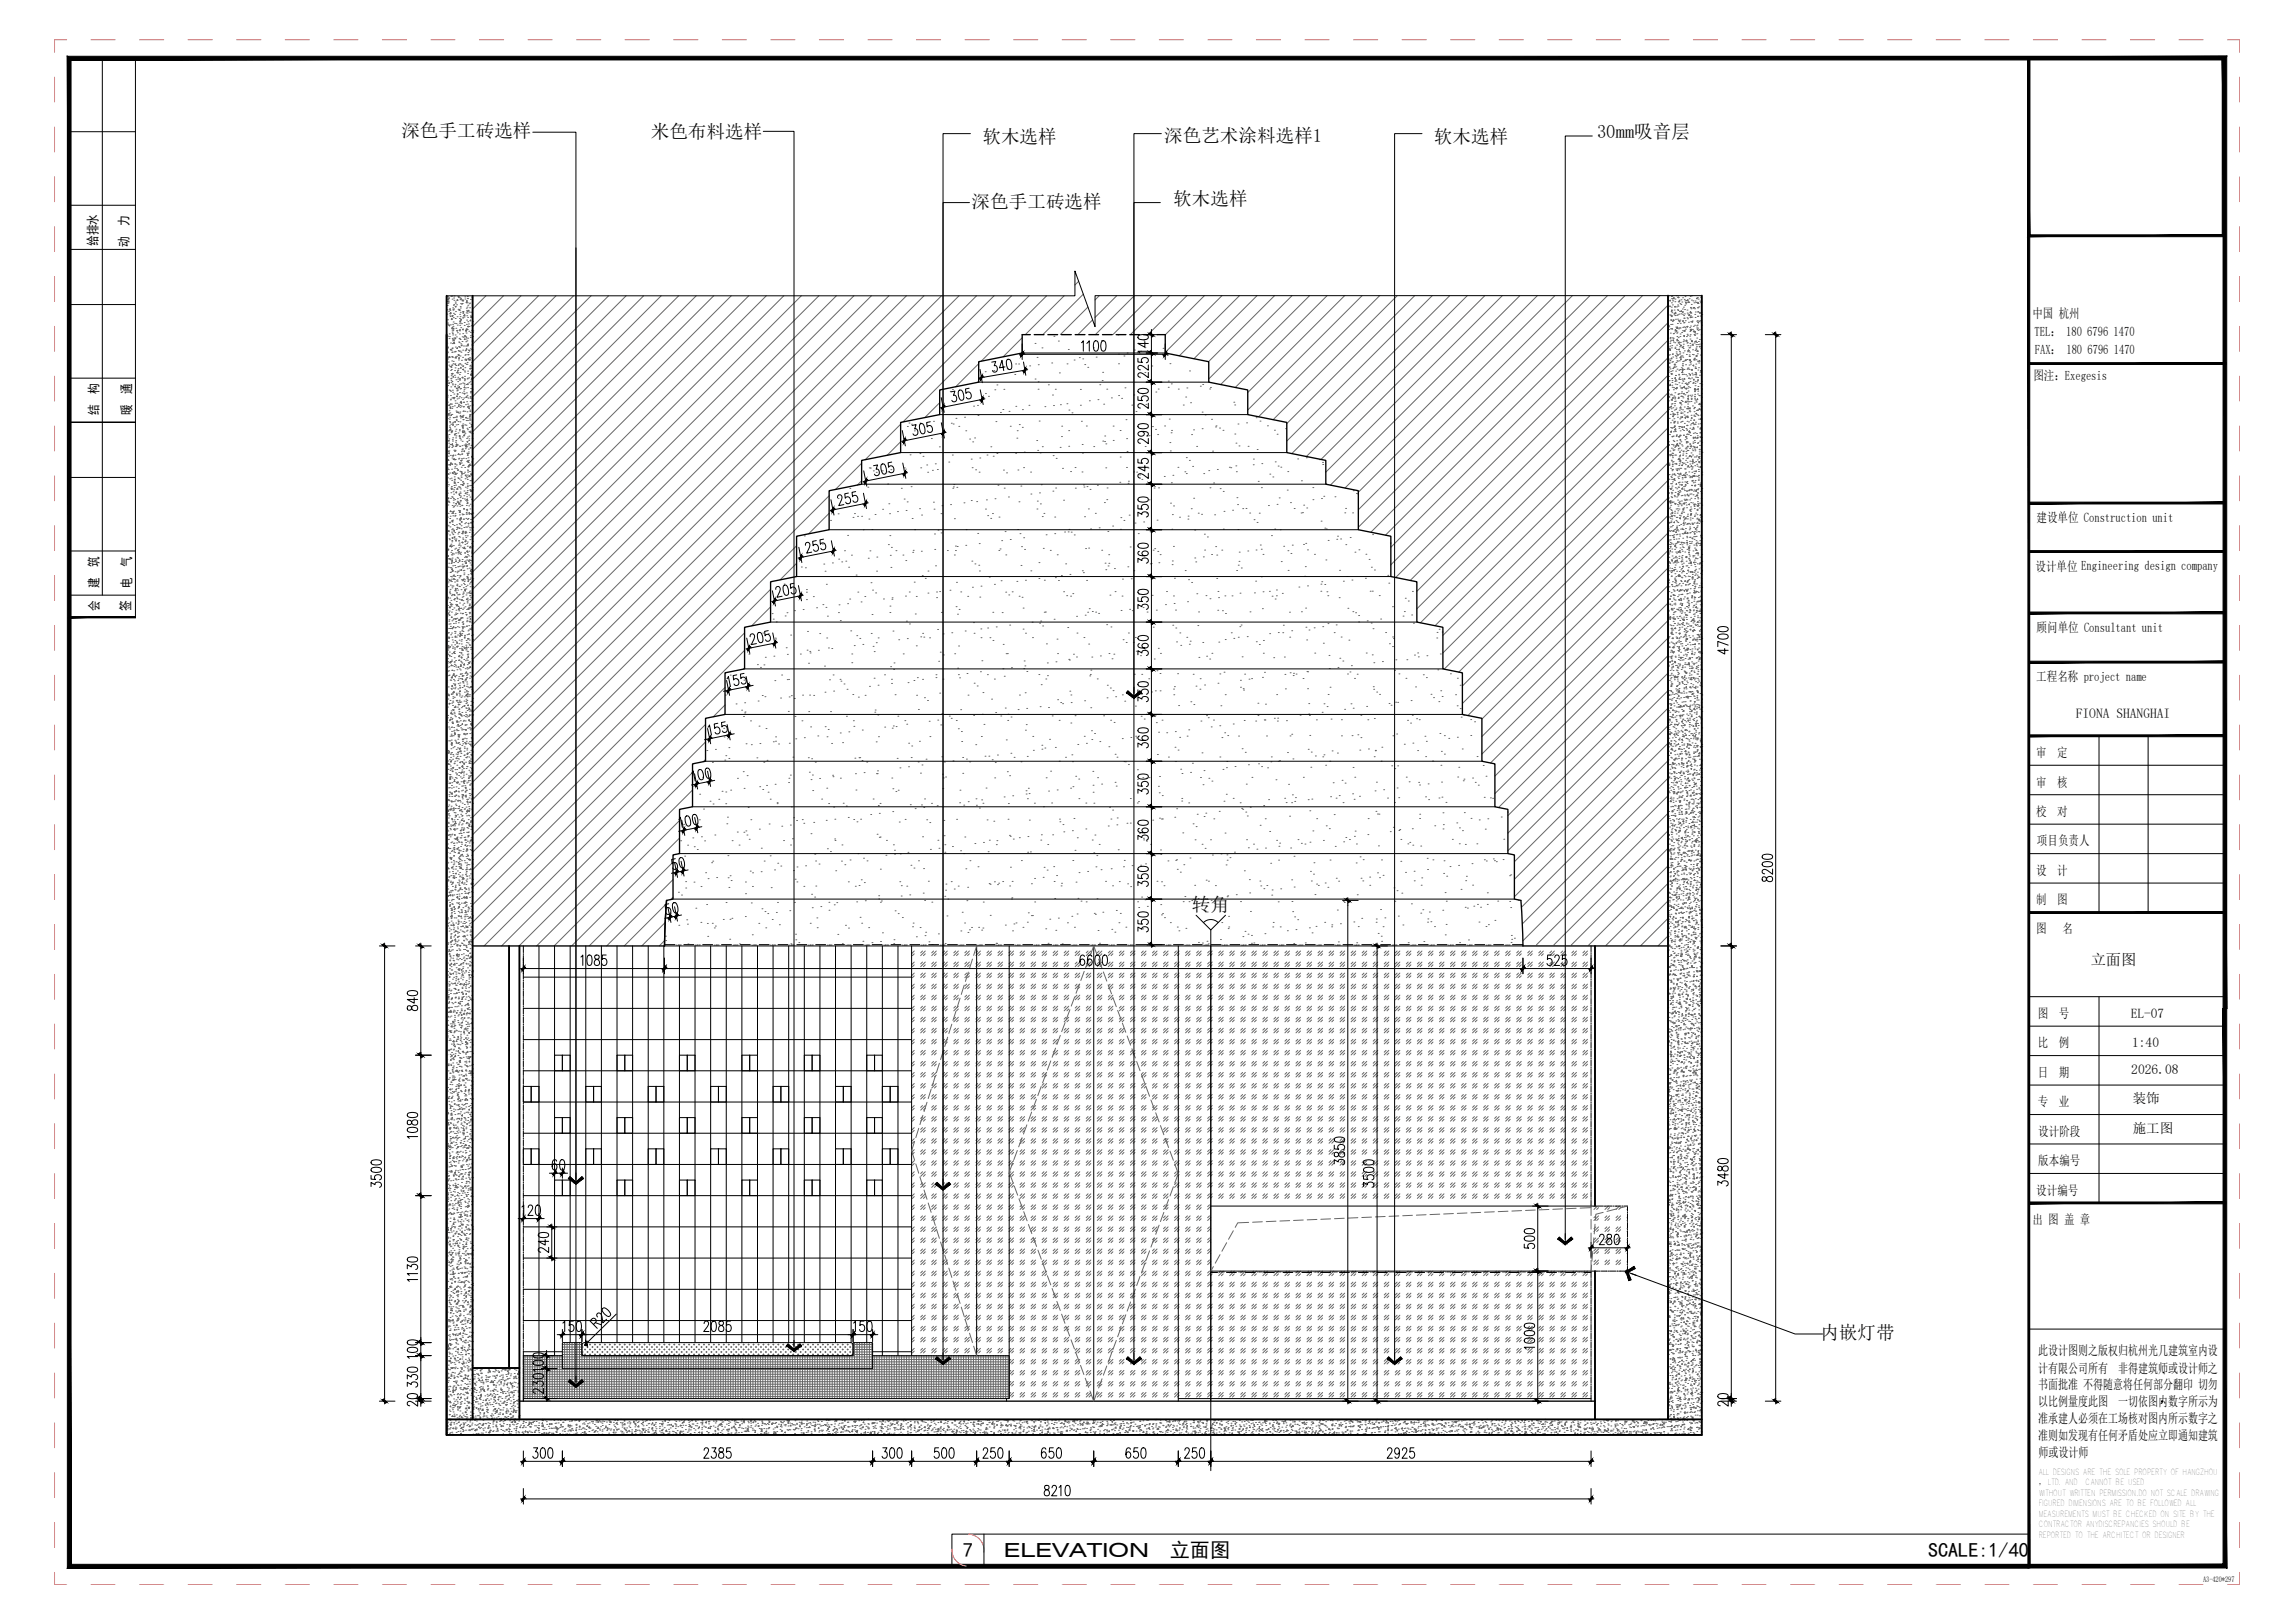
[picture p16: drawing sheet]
<svg xmlns="http://www.w3.org/2000/svg" width="594mm" height="420mm" viewBox="0 0 594 420" stroke-linecap="round" stroke-linejoin="round" font-family="sans-serif">
<defs><g id="words">
<g font-size="5.2">
<text x="249.3" y="403">7</text>
<text x="302.8" y="403.1">立面图</text>
<text x="499.1" y="403.1">SCALE:1/40</text>
</g>
<text font-size="5" x="259.9" y="403.1">ELEVATION</text>
<g font-size="4.8">
<text x="103.9" y="35.5">深色手工砖选样</text>
<text x="168.5" y="35.6">米色布料选样</text>
<text x="413.4" y="35.7">30mm吸音层</text>
<text x="254.3" y="36.9">软木选样</text>
<text x="301.3" y="36.7">深色艺术涂料选样1</text>
<text x="371.2" y="36.9">软木选样</text>
<text x="251.5" y="53.9">深色手工砖选样</text>
<text x="303.7" y="53">软木选样</text>
<text x="308.5" y="236">转角</text>
<text x="471.2" y="346.6">内嵌灯带</text>
</g>
<text font-size="3.9" x="541.2" y="249.8">立面图</text>
<g font-size="3.5">
<text x="537.3" y="186">FIONA SHANGHAI</text>
<text x="551.6" y="263.6">EL-07</text>
<text x="551.9" y="271">1:40</text>
<text x="551.7" y="278.1">2026.08</text>
<text x="552.1" y="285.5">装饰</text>
<text x="552.1" y="293.4">施工图</text>
</g>
<g font-size="3.4">
<text x="33.2" y="58.5" transform="rotate(-90 33.2 58.5)">力</text>
<text x="25.2" y="63.6" transform="rotate(-90 25.2 63.6)">给排水</text>
<text x="33.2" y="64" transform="rotate(-90 33.2 64)">动</text>
<text x="526.1" y="82.3">中国 杭州</text>
<text x="526.7" y="87">TEL： 180 6796 1470</text>
<text x="526.7" y="91.6">FAX： 180 6796 1470</text>
<text x="25.5" y="101.9" transform="rotate(-90 25.5 101.9)">构</text>
<text x="33.9" y="101.9" transform="rotate(-90 33.9 101.9)">通</text>
<text x="526.3" y="98.3">图注：Exegesis</text>
<text x="25.5" y="107.4" transform="rotate(-90 25.5 107.4)">结</text>
<text x="33.9" y="107.4" transform="rotate(-90 33.9 107.4)">暖</text>
<text x="527.2" y="135.2">建设单位 Construction unit</text>
<text x="25.5" y="146.7" transform="rotate(-90 25.5 146.7)">筑</text>
<text x="33.9" y="146.7" transform="rotate(-90 33.9 146.7)">气</text>
<text x="526.9" y="147.8">设计单位 Engineering design company</text>
<text x="25.5" y="152.2" transform="rotate(-90 25.5 152.2)">建</text>
<text x="33.9" y="152.2" transform="rotate(-90 33.9 152.2)">电</text>
<text x="25.6" y="158.2" transform="rotate(-90 25.6 158.2)">会</text>
<text x="33.7" y="158.2" transform="rotate(-90 33.7 158.2)">签</text>
<text x="527.2" y="163.7">顾问单位 Consultant unit</text>
<text x="527.1" y="176.4">工程名称 project name</text>
<text x="527.1" y="196">审</text>
<text x="532.5" y="196">定</text>
<text x="527.1" y="203.6">审</text>
<text x="532.5" y="203.6">核</text>
<text x="527.1" y="211.2">校</text>
<text x="532.5" y="211.2">对</text>
<text x="527.3" y="218.9">项目负责人</text>
<text x="527.1" y="226.5">设</text>
<text x="532.5" y="226.5">计</text>
<text x="527.1" y="234.1">制</text>
<text x="532.5" y="234.1">图</text>
<text x="527.1" y="241.6">图</text>
<text x="533.9" y="241.6">名</text>
<text x="527.5" y="263.5">图</text>
<text x="532.9" y="263.5">号</text>
<text x="527.5" y="271.1">比</text>
<text x="532.9" y="271.1">例</text>
<text x="527.5" y="278.8">日</text>
<text x="532.9" y="278.8">期</text>
<text x="527.5" y="286.4">专</text>
<text x="532.9" y="286.4">业</text>
<text x="527.6" y="294">设计阶段</text>
<text x="527.6" y="301.7">版本编号</text>
<text x="527.1" y="309.3">设计编号</text>
<text x="526.1" y="316.8">出 图 盖 章</text>
<text x="527.6" y="350.9">此设计图则之版权归杭州光几建筑室内设</text>
<text x="527.6" y="355.3">计有限公司所有</text>
<text x="527.6" y="359.7">书面批准 不得随意将任何部分翻印 切勿</text>
<text x="548.3" y="355.3">非得建筑师或设计师之</text>
<text x="527.6" y="364.1">以比例量度此图</text>
<text x="548.3" y="364.1">一切依图内数字所示为</text>
<text x="527.6" y="368.5">准承建人必须在工场核对图内所示数字之</text>
<text x="527.6" y="372.9">准则如发现有任何矛盾处应立即通知建筑</text>
<text x="527.7" y="377.1">师或设计师</text>
</g>
<text font-size="2.3" x="527.7" y="384.5">， LTD. AND</text>
<g font-size="2.1">
<text x="527.6" y="381.8">ALL DESIGNS ARE THE SOLE PROPERTY OF HANGZHOU</text>
<text x="527.7" y="389.9">FIGURED DIMENSIONS ARE TO BE FOLLOWED ALL</text>
<text x="527.7" y="387.2">WITHOUT WRITTEN PERMISSION.DO NOT SCALE DRAWING</text>
<text x="539.8" y="384.5">CANNOT BE USED</text>
<text x="527.7" y="392.6">MEASUREMENTS MUST BE CHECKED ON SITE BY THE</text>
<text x="527.7" y="395.3">CONTRACTOR ANYDISCREPANCIES SHOULD BE</text>
<text x="527.7" y="398">REPORTED TO THE ARCHITECT OR DESIGNER</text>
</g>
<text font-size="2" x="570.3" y="409.6">A3-420*297</text>
<g font-size=".7">
<text x="175.1" y="244.8">LED</text>
<text x="180" y="244.8">LED</text>
<text x="184.9" y="244.8">LED</text>
<text x="189.7" y="244.8">LED</text>
<text x="194.6" y="244.8">LED</text>
<text x="199.5" y="244.8">LED</text>
<text x="204.4" y="244.8">LED</text>
<text x="209.2" y="244.8">LED</text>
<text x="214.1" y="244.8">LED</text>
<text x="219" y="244.8">LED</text>
<text x="223.9" y="244.8">LED</text>
<text x="228.7" y="244.8">LED</text>
<text x="233.6" y="244.8">LED</text>
<text x="238.5" y="244.8">LED</text>
<text x="243.4" y="244.8">LED</text>
<text x="248.2" y="244.8">LED</text>
<text x="253.1" y="244.8">LED</text>
<text x="258" y="244.8">LED</text>
<text x="262.9" y="244.8">LED</text>
<text x="267.7" y="244.8">LED</text>
<text x="272.6" y="244.8">LED</text>
<text x="277.5" y="244.8">LED</text>
<text x="282.4" y="244.8">LED</text>
<text x="287.2" y="244.8">LED</text>
<text x="292.1" y="244.8">LED</text>
<text x="297" y="244.8">LED</text>
<text x="301.9" y="244.8">LED</text>
<text x="306.7" y="244.8">LED</text>
<text x="311.6" y="244.8">LED</text>
<text x="316.5" y="244.8">LED</text>
<text x="321.4" y="244.8">LED</text>
<text x="326.2" y="244.8">LED</text>
<text x="331.1" y="244.8">LED</text>
<text x="336" y="244.8">LED</text>
<text x="340.9" y="244.8">LED</text>
<text x="345.7" y="244.8">LED</text>
<text x="350.6" y="244.8">LED</text>
<text x="355.5" y="244.8">LED</text>
<text x="360.4" y="244.8">LED</text>
<text x="365.2" y="244.8">LED</text>
<text x="370.1" y="244.8">LED</text>
<text x="375" y="244.8">LED</text>
<text x="379.9" y="244.8">LED</text>
<text x="384.7" y="244.8">LED</text>
<text x="389.6" y="244.8">LED</text>
<text x="315.7" y="329.7">LED</text>
<text x="320.6" y="329.7">LED</text>
<text x="325.4" y="329.7">LED</text>
<text x="330.3" y="329.7">LED</text>
<text x="335.2" y="329.7">LED</text>
<text x="340.1" y="329.7">LED</text>
<text x="344.9" y="329.7">LED</text>
<text x="349.8" y="329.7">LED</text>
<text x="354.7" y="329.7">LED</text>
<text x="359.6" y="329.7">LED</text>
<text x="364.4" y="329.7">LED</text>
<text x="369.3" y="329.7">LED</text>
<text x="374.2" y="329.7">LED</text>
<text x="379.1" y="329.7">LED</text>
<text x="383.9" y="329.7">LED</text>
<text x="388.8" y="329.7">LED</text>
<text x="393.7" y="329.7">LED</text>
<text x="398.6" y="329.7">LED</text>
<text x="403.4" y="329.7">LED</text>
<text x="408.3" y="329.7">LED</text>
</g>
</g></defs>
<g fill="none" stroke="#666" stroke-width=".26">
<path d="M115.7 76.8h.1M115.8 79.1h.1M115.8 78h.1M115.8 76.8h.1M115.9 78.5h.1M116.1 78.4h.1M116.1 77.9l-.3 .1 .2 .1M116.1 78l-.1 .2M116.1 77.4l-.2 .1 .2 .1M116.1 77.4v.2M116.1 78h.1M116.3 77.1v.3"/>
<path d="M116.3 77l-.3 .3h.3M116.5 79.9l-.1 .2h.2l-.1-.2M116.7 76.7h.1M117 76.6h.1M117 77.4h.1M117.2 79.7h.1M117.3 79h.1M117.4 80h.1M117.4 77.1h.1M117.5 78.9h.1M117.5 77.7h.1M117.5 76.6h.1"/>
<path d="M117.8 78.2h.1M117.9 78.5h.1M118.1 79.3l-.3 .1 .2 .1M118.1 79.3l-.1 .2M118.2 78.9h.1M118.2 77.7h.1M118.5 77.6l-.2 .2h.2v-.2M118.5 76.8h.1M118.9 76.8l-.3 .1 .2 .1M118.9 76.9l-.1 .2M119 77.1h.1M119.1 77.6h.1"/>
<path d="M119.1 79.4h.1M119.2 79.7h.1M119.2 78.6h.1M119.2 77.2h.1M119.2 77.5h.1M119.5 78.7h.1M119.7 78.6h.1M119.8 77.8h.1M119.9 77.6v.3h-.3zM120.3 76.9h.1M120.4 77.4h.1M120.7 79.8h.1"/>
<path d="M120.9 78.2l-.2 .1 .1 .1M120.9 78.2l-.1 .2M120.9 79.5h.1M120.9 78h-.2l.2-.2v.2M120.9 78.4h.1M121 76.8h.1M121 77.3h.1M121.1 79h.1M121.4 78.6h.1M121.5 79.7h.1M121.6 78.5h.1M121.8 77.5h.1"/>
<path d="M122.1 76.9h.1M431.8 76.9h.1M432.1 79.2h.1M432.2 79.4h.1M432.3 77.7l-.1 .2h.2l-.1-.2M432.6 79.5h.1M432.6 76.7h.1M432.7 78.4h.1M432.7 77.3h.1M432.8 76.7h.1M432.8 77.7h.1M432.9 78.9h.1"/>
<path d="M433 77.9h.1M433.4 77.3h-.3l.2-.3 .1 .3M433.6 78.1h.1M433.6 77.4h.1M433.6 79.5l-.1-.1 .2-.1-.1 .3M433.9 76.6h.1M434 79.4h.1M434.3 78.9h.1M434.4 79.3h.1M434.4 78.1h.1M434.4 77.1l-.1-.1 .2-.1-.1 .2M434.5 77h.1"/>
<path d="M434.6 77.7h.1M434.8 78.1h-.2l.2-.2v.2M434.9 78.6h.1M435.1 78.8h.1M435.1 77.6h.1M435.4 78.2h.1M435.5 80h.1M435.5 77.1h.1M435.8 79.5h.1M436 77.5h.1M436.1 79h.1M436.1 77.9h.1"/>
<path d="M436.2 76.8h.1M436.4 78.7h.1M436.4 77.8h.1M436.5 78.4l-.2-.1 .2-.1v.3M436.8 78.3h.1M436.9 77.5l-.2 .3 .3 .1M436.9 77.6l.1 .3M437.2 78.3h.1M437.2 78.1v.3M437.2 78.1l-.2 .2h.2M437.3 77.3h.1M437.5 76.7h.1"/>
<path d="M437.6 79.6h.1M437.6 79.7h.1M437.8 79.9h.1M437.8 78.8h.1M437.8 77.7h.1M437.9 76.6h.1M438.2 77.9h.1M438.5 79.6h.1M438.5 79.8l-.2-.1 .2-.1v.2M438.5 78.4h.1M438.7 79.9h.1M438.8 77.9h.1"/>
<path d="M438.9 78.3h.1M439.3 78.3h.1M439.3 77.2v.2M439.4 77.1l-.3 .1 .2 .1M439.4 79.7h.1M439.4 77.1h.1M439.5 79.7h.1M439.5 78.6h.1M439.6 77.4h.1M439.6 78.4v.2M439.6 78.3l-.2 .2h.2M439.7 79.4h.1"/>
<path d="M440 78h.1M440.2 76.9h.1M440.5 78.2l-.2 .2h.2M115.7 88.9h.1M115.7 81.3h.1M115.7 80.2h.1M115.7 91h.1M115.7 90.1h.1M115.7 92.9l.3-.1-.1 .2zM115.8 99.8h.1M115.8 95.6h.1M115.8 91.3h.1"/>
<path d="M115.9 87h.1M115.9 99.8h.1M115.9 82.8h.1M115.9 83.6h.1M115.9 98.6h.1M115.9 84h.1M116 97.6h.1M116 90h-.2l.2-.2v.3M116 93.7h.1M116.1 92.5h.1M116.1 80.6h.1M116.1 92.4h.1"/>
<path d="M116.2 94.5h.1M116.2 87.6h.1M116.3 86.4h.1M116.3 87.2h.1M116.3 99.1v.2M116.3 99.1l-.2 .1 .2 .1M116.4 81.6h.1M116.4 84.2l-.2 .1 .2 .1v-.2M116.4 94.9h.1M116.4 92.4l.1 .2M116.5 80.3h.1M116.5 92.3l-.2 .2h.2"/>
<path d="M116.5 81.9h.1M116.6 84.1h.1M116.6 88.8h.1M116.6 95.9h.1M116.7 98.1h.1M116.7 99h.1M116.7 90.6l-.1-.1 .2-.1-.1 .2M116.7 98.5h.1M116.8 81.2l-.4-.1 .3-.2v.3M116.8 97.9h.1M116.8 97.3h.1M116.8 96.8h.1"/>
<path d="M116.8 82.7h.1M116.8 90.7h.1M116.8 95.7h.1M116.9 94.6h.1M116.9 93.4h.1M116.9 92.4h.1M117 95.1h-.2l.1-.2 .1 .2M117 92.3h.1M117 98.8h.1M117 85.4h.1M117 94.5h.1M117 82.4l-.2 .2h.2v-.1"/>
<path d="M117 91.2h.1M117 90.2h.1M117 81.8l.2-.1v.2zM117 86h.1M117 81.7h.1M117 90.1h.1M117 87.6h.1M117.1 88.9h.1M117.1 99.4h.1M117.1 86.3h.1M117.1 96.7h.1M117.1 87.8h.1"/>
<path d="M117.1 99.6h.1M117.1 92.5h.1M117.1 88.2h.1M117.2 85.1h.1M117.2 84h.1M117.2 84.7v.3h-.3zM117.2 96.6l-.3 .1 .2 .1M117.2 96.7l-.1 .2M117.2 86.7h.1M117.2 80.2h.1M117.2 85.6h.1M117.3 84.5h.1"/>
<path d="M117.3 94.2h.1M117.3 83.4h.1M117.3 80.2h.1M117.3 93.6h.1M117.3 82.2h.1M117.4 81.1h.1M117.4 97.4l-.2 .2h.2M117.4 97.4v.2M117.5 84.9v.2h-.2zM117.5 88.9h.1M117.5 87.5h.1M117.5 91.1h.1"/>
<path d="M117.6 88.5l-.3 .3 .3 .1M117.6 88.6v.3M117.6 88l-.1 .2M117.6 88h-.2l.1 .2M117.6 97.2h.1M117.7 83.7h.1M117.7 95.9h.1M117.7 81.4h.1M117.7 94.3l.3-.1-.1 .2zM117.8 97.7h.1M117.8 99.5h.1M117.8 95.2h.1"/>
<path d="M117.8 91.1h.1M117.8 91h.1M117.8 86.7h.1M117.8 82.5h.1M117.9 99.9l-.2 .2h.2M117.9 100v.2M117.9 89.8h.1M117.9 80.7h.1M117.9 92.4h.1M118 87.7h-.2l.1-.2 .1 .2M118 94.6h.1M118 85h.1"/>
<path d="M118 98.3h.1M118 83.8h.1M118 92.4l.1 .3M118.1 92.4l-.3 .2 .3 .1M118.1 87.2h.1M118.2 92.2h.1M118.3 82h.1M118.4 84.2h.1M118.4 86.1h.1M118.4 90.1v.2M118.4 90l-.2 .2h.2M118.4 96h.1"/>
<path d="M118.4 99.9h.1M118.4 85.5l-.2 .1 .2 .1v-.1M118.5 98.1h.1M118.5 98.8h.1M118.5 96.2v.4l-.3-.1zM118.5 97.7h.1M118.5 95.8h.1M118.6 96.5h.1M118.6 94.6h.1M118.6 80.1h.1M118.6 95.4h.1M118.6 90.7h.1"/>
<path d="M118.6 94.3h.1M118.7 93.2h.1M118.7 89.7h.1M118.7 92.1h.1M118.7 88.5h.1M118.7 92l-.1-.2h.2l-.1 .2M118.8 90.9h.1M118.8 85.5h.1M118.8 89.8h.1M118.8 88.7h.1M118.8 87.7h.1M118.9 92.5l-.2 .2h.2"/>
<path d="M118.9 92.6v.2M118.9 87.6h.1M118.9 99.5h.1M118.9 83.7h.1M118.9 97h.1M118.9 86.5h.1M118.9 82.4h.1M118.9 98.4h.1M118.9 80.1l.1 .2h-.2zM119 94.2h.1M119 85.3h.1M119 89.9h.1"/>
<path d="M119 85.6h.1M119 81.4h.1M119 80.3h.1M119 84.2h.1M119 83.2l.2-.1v.2zM119 83.1h.1M119.1 94.2h.1M119.1 96.4h.1M119.1 82h.1M119.1 90.9h.1M119.1 92.2h.1M119.1 87.9h.1"/>
<path d="M119.1 83.6h.1M119.1 80.9h.1M119.2 98l-.3 .1 .2 .1M119.2 98l-.1 .2M119.3 99.4h.1M119.3 89h.1M119.3 84.8h.1M119.3 91.2h.1M119.3 95.1l-.1 .2h.2M119.3 95.1l.1 .2M119.4 94.5h.1M119.5 93.3h.1"/>
<path d="M119.5 82.8h-.3l.2-.2 .1 .3M119.5 83.8h.1M119.6 97.7h.1M119.6 88.4h.1M119.6 89.3l-.2 .1 .2 .1M119.6 89.4v.2M119.6 87.2h.1M119.7 80.7h.1M119.7 92.5h.1M119.8 94.9h.1M119.8 99.2h.1M119.8 95.6h.2l-.1 .2z"/>
<path d="M119.8 82.3h.1M119.8 90.6h.1M119.8 86.4h.1M119.8 95.7h.1M119.8 94.7h.1M119.8 82.1h.1M119.8 97.6l-.2 .2h.2v-.2M119.8 81.1h.1M119.9 85.2v.2M119.9 85.1l-.2 .3h.2M119.9 87.3h.1M120 89.6h.1"/>
<path d="M120.1 80.7l-.1 .2M120.1 80.6l-.3 .1 .2 .1M120.1 99.2h.1M120.1 82.1h.1M120.1 98h.1M120.2 99.7h.1M120.2 83.5h.1M120.2 84.2h.1M120.2 98.5h.1M120.2 96h.1M120.2 97.4h.1M120.3 98.2h.1"/>
<path d="M120.3 96.3h.1M120.3 93.2h.1M120.3 81.4l-.3 .3h.3v-.3M120.3 95.2h.1M120.3 91.9h.1M120.3 87.7l.1 .2M120.4 87.7l-.2 .2h.2M120.4 94.1h.1M120.4 92.9h.1M120.4 90.8h.1M120.4 91.8h.1M120.4 86.9l-.2 .1 .2 .1v-.2"/>
<path d="M120.5 87.1h.1M120.5 90.7h.1M120.5 85.9h.1M120.5 89.6h.1M120.6 88.5h.1M120.6 85.6h.1M120.6 87.3h.1M120.6 87.8h.1M120.7 86.2h.1M120.7 81h.1M120.7 94.3h.1M120.7 99.5h.1"/>
<path d="M120.7 85.1h.1M120.7 84h.1M120.7 85.3l.1 .3M120.8 85.3l-.3 .2 .3 .1M120.8 93.3l-.2-.1 .2-.1-.1 .3M120.8 82.9h.1M120.8 80.4h.1M120.8 81.7h.1M120.8 90.2l-.1 .2h.2M120.8 90.3v.2M120.9 80.6h.1M120.9 88.2h.1"/>
<path d="M120.9 94.3h.1M120.9 98.1h.1M120.9 93.8h.1M120.9 89.6h.1M120.9 85.3h.1M121 81h.1M121 97.9h.1M121 84.5l.3-.1-.1 .2zM121 96.7h.1M121 82.2h.1M121 96.1h.1M121.1 89.1h.1"/>
<path d="M121.1 91.8h.1M121.1 87.6h.1M121.1 83.3h.1M121.1 91.3h.1M121.2 91.8h.1M121.2 99.3l-.2 .1 .1 .2M121.2 99.4l-.1 .2M121.2 89.1v.3h-.3zM121.2 90.6h.1M121.3 83.9h.1M121.3 92.7l-.2 .2 .2 .1M121.3 92.8v.2"/>
<path d="M121.4 85.8h.1M121.4 97.8h.1M121.4 99.1h.1M121.4 84.5h.1M121.4 80.5h-.2l.2-.2v.2M121.5 80.8h.1M121.5 92.6h.1M121.6 93h.1M121.6 94.8h.1M121.6 90.7l-.2 .1 .2 .1M121.6 90.7v.2M121.6 92.9l.1 .3h-.3z"/>
<path d="M121.7 98.8h.1M121.7 94.6h.1M121.7 87.4h.1M121.7 90.3h.1M121.7 86.9h.1M121.7 86h.1M121.7 95.3l-.1 .2h.2l-.1-.2M121.8 81.8h.1M121.8 82.9l.1 .2M121.8 82.8l-.1 .2h.2M121.9 99.5h.1M121.9 96.6h.1"/>
<path d="M121.9 98.3h.1M121.9 95.4h.1M121.9 82.1h.1M121.9 80.8h.1M121.9 97.2h.1M122 84.3h.1M122 96.1h.1M122 96.9l-.2 .1 .1 .1 .1-.2M122 95h.1M122.1 93.8h.1M122.1 90.5h.1M122.1 98.3h.1"/>
<path d="M122.1 82l-.1 .2M122.1 96.8l-.3 .2 .3 .1M122.1 96.8v.3M122.1 82l-.3 .1 .2 .1M122.1 92.7h.1M122.1 89.3h.1M122.1 91.6h.1M122.2 90.5h.1M122.2 90.9h.1M122.2 97.8l.1 .2h-.2zM122.2 89.4h.1M122.2 84.4h.1"/>
<path d="M122.3 88.3h.1M122.3 97.8h.1M122.3 83.2h.1M122.3 85.4v.2M122.3 85.4l-.2 .2h.2M122.3 87.1h.1M122.4 86h.1M122.4 85.7h.1M122.4 88.3h-.2l.2 .1M122.4 88.4v.1M255 96.2h.1M257.2 95.9h.1"/>
<path d="M258.1 99.6h.1M260.7 95.5h.1M262.7 97h.1M262.9 94.2h.1M263.7 94.2h.1M266.5 94.7h.1M267.9 88.9h.1M267.9 98.1h.1M268.5 92.5h.1M268.7 98.8h.1M268.8 94.4h.1M269.7 90.1h.1"/>
<path d="M271.4 99.6h.1M272.2 94h.1M272.8 87.1h.1M274 88.3h.1M274.2 96.5h.1M276.2 94.2h.1M276.5 90.5h.1M278 93.2h.1M279.4 92.6h.1M280.3 92.9h.1M280.8 94.4h.1M281.2 88.9h.1"/>
<path d="M281.6 95.1h.1M283 90h.1M283.7 92.5h.1M284.7 99.6h.1M285.2 88.2h.1M285.3 98.5h.1M285.4 96.4h.1M289.4 86.7h.1M289.5 94.2h.1M289.6 91.7h.1M290.9 92.2h.1M291.8 91.4h.1"/>
<path d="M293.6 90.6h.1M294.4 91.3h.1M294.6 88.9h.1M295.3 90.9h.1M296.1 88.2h.1M296.4 96.4h.1M296.4 90h.1M298 99.6h.1M298.2 94.7h.1M301.1 90.2h.1M302.1 92h.1M302.4 98.7h.1"/>
<path d="M302.8 94.1h.1M303.2 99.4h.1M307.9 96h.1M310.7 100h.1M311.3 99.5h.1M431.8 95.9h.2M431.8 99.2l.2-.1-.1 .2zM431.8 89.8h.1M431.8 87.6v.2M431.8 92h.1M431.9 99.7h.1M431.9 98.6h.1"/>
<path d="M431.9 99.9h.1M431.9 85.3h.1M432 97.4h.1M432 95.6v.4M432 95.6l-.2 .2M432 84.6h.1M432 96.3h.1M432.1 95.2h.1M432.1 84.2l-.3 .1 .2 .1M432.1 84.2l-.1 .2M432.1 95h.1M432.1 94.1h.1"/>
<path d="M432.1 98.6h.1M432.1 93.8h.1M432.1 93h.1M432.2 91.8h.1M432.2 90.7h.1M432.2 81.5h.1M432.3 89.6h.1M432.3 88.9h.1M432.3 93.3h.1M432.3 88.5h.1M432.3 87.7h.1M432.3 90.3h-.2l.2-.2v.3"/>
<path d="M432.3 95.5h.1M432.3 87.4h.1M432.4 86.2h.1M432.4 85.1h.1M432.4 90.4l-.2 .1 .2 .1v-.1M432.4 82.8h.1M432.5 84h.1M432.5 96.1h.1M432.5 88.1h.1M432.5 99.8l-.3-.1 .2-.3 .1 .4M432.5 81.6h.1M432.5 82.9h.1"/>
<path d="M432.5 81.8h.1M432.6 80.6h.1M432.6 90.1h.1M432.6 82.9h.1M432.7 85.1h.1M432.7 98h.1M432.7 96.8h.1M432.7 93.7h.1M432.7 92.7l-.1 .2h.2M432.7 92.7l.1 .2M432.7 89.5h.1M432.8 85.2h.1"/>
<path d="M432.8 99.7h.1M432.8 80.9h.1M432.8 99h.1M432.8 96.7l-.1 .2M432.8 96.7l-.2 .1 .1 .1M432.8 98.5h.1M432.8 80.2l-.1 .2h.2l-.1-.2M432.8 84h.1M432.9 96h.1M432.9 81.8l-.1 .2M432.9 91.7h.1M432.9 81.8h-.3l.2 .2"/>
<path d="M432.9 87.5h.1M432.9 83.2h.1M432.9 91.6h.1M433 93.6h.1M433 92.4h.1M433.1 86.4h.1M433.1 87.6h.1M433.2 88.6h.1M433.2 88.2l-.2-.1 .2-.1v.2M433.2 86.4h.1M433.2 95.2l-.2 .2h.2M433.2 95.2v.2"/>
<path d="M433.3 82.7v.3l-.2-.1zM433.3 81.2h.1M433.3 81.5h.1M433.3 94.8h.1M433.4 80.3h.1M433.4 95.1h.1M433.5 81.1l.3-.3v.3zM433.5 88.7h.1M433.5 98.7h.1M433.5 94.5h.1M433.6 90.2h.1M433.6 86h.1"/>
<path d="M433.6 81.7h.1M433.6 89.9h.1M433.6 94.2l-.2 .1 .1 .1M433.6 94.3l-.1 .2M433.6 99.4h.1M433.6 92.1h.1M433.7 98.4h.1M433.7 98.3h.1M433.7 97.7l-.2 .2h.2v-.1M433.7 97.2h.1M433.7 82.7h.1M433.7 85.3l.1 .2"/>
<path d="M433.8 96.1h.1M433.8 85.3l-.2 .2h.2M433.8 84.7h.1M433.8 95h.1M433.8 93.8h.1M433.8 92.3h.1M433.9 98.6h.1M433.9 92.7h.1M433.9 91.1h.1M433.9 91.6h.1M434 90.5h.1M434 89.4h.1"/>
<path d="M434 81.6h.1M434 86.2h.1M434 88.2h.1M434.1 99.6h.1M434.1 93.4h.1M434.1 85.6h-.3l.2 .2M434.1 85.6l-.1 .2M434.1 85h.1M434.1 87.1h.1M434.1 95.6h.1M434.1 86h.1M434.2 84.9h.1"/>
<path d="M434.2 83.7h.1M434.2 80.2h.1M434.2 93.5h.1M434.2 84.7l-.2 .2 .3 .1-.1-.3M434.2 82.6h.1M434.3 88h-.2l.1-.2 .1 .3M434.3 88.2h.1M434.3 81.5h.1M434.3 80.4h.1M434.4 87.4h.1M434.4 91.8l-.2 .1 .2 .1v-.2M434.4 82.9h.1"/>
<path d="M434.5 85.1h.1M434.5 96.9h.1M434.5 97.1h.1M434.6 95.9h.1M434.6 99.1h.1M434.6 81.3h.1M434.7 88.5l-.3 .3h.3M434.7 88.5v.3M434.7 90.3l-.2 .2 .2 .1M434.7 90.4v.2M434.7 93.4h.1M434.7 97.7h.1"/>
<path d="M434.7 89.1h.1M434.7 84.9h.1M434.7 91h.1M434.7 91.7h.1M434.7 80.6h.1M434.7 98.2l-.1-.1 .2-.1-.1 .3M434.8 89.8h.1M434.8 99.9h.1M434.8 95.7h.1M434.8 91.4h.1M434.9 82.9h.1M434.9 87.1h.1"/>
<path d="M434.9 83.1l-.1 .3M434.9 83.1l-.3 .1 .2 .1M434.9 84.9h.1M434.9 86.5h.1M434.9 98.2h.1M435 83.7h.1M435 88.6h.1M435 89.4h.3l-.1 .2zM435.1 81.2h.1M435.1 92.2h.1M435.1 92.3l.1 .4-.3-.1zM435.2 92.9l-.2 .2h.2"/>
<path d="M435.2 92.9v.2M435.2 95.2h.1M435.3 80.6h-.2l.1-.2 .1 .3M435.3 86.1h.1M435.4 99.2h.1M435.4 90h.1M435.4 98.1h.1M435.4 95.8h.1M435.4 97h.1M435.4 92.1h.1M435.5 94.5h.1M435.5 80.8l.2-.1-.1 .2z"/>
<path d="M435.5 95.8h.1M435.5 98.4h.1M435.5 94.1h.1M435.5 94.7h.1M435.5 89.9h.1M435.5 81.4h.1M435.5 85.6h.1M435.6 93.6h.1M435.6 96.2l-.3 .2 .3 .1v-.3M435.6 84.7h.1M435.6 92.5h.1M435.6 89.7h.1"/>
<path d="M435.6 95.4l-.1 .2h.2l-.1-.2M435.6 95.6v.2M435.6 95.6l-.2 .1 .2 .1M435.6 91.4h.1M435.7 88.5h.1M435.7 98.7h.1M435.7 90.2h.1M435.7 89.1h.1M435.7 83.2l-.2-.1 .2-.1v.2M435.8 88h.1M435.8 83.6h.1M435.8 86.9h.1"/>
<path d="M435.8 96.9h.1M435.8 81.7h.1M435.8 82.4h.1M435.8 85.8h.1M435.9 93.5h.1M435.9 84.6h.1M435.9 95.6h.1M435.9 83.5h.1M436 82.4h.1M436 90.8h.1M436 81.3h.1M436 100l-.2 .3h.3"/>
<path d="M436.1 80.1h.1M436.1 88.3h.1M436.1 86.9l-.3 .1 .2 .1M436.1 86.9l-.1 .3M436.1 97.9v.3l-.2-.1zM436.2 85.5l-.2 .2h.2M436.2 85.5v.2M436.2 99.3h.1M436.2 84.7h.1M436.2 83h.1M436.3 85.2h.1M436.3 94.4h.1"/>
<path d="M436.3 97h.1M436.4 93.2h.1M436.4 99.2h.1M436.4 93.2h-.2l.2 .2v-.2M436.5 88.3h.1M436.5 91.8h.1M436.5 87.1h.1M436.6 88l-.1 .2h.2M436.6 88.1l.1 .2M436.7 97.3h.1M436.7 93.1h.1M436.7 88.8h.1"/>
<path d="M436.7 82.3h.1M436.7 84.5h.1M436.7 80.3h.1M436.7 95.6h.1M436.7 86.5h.1M436.7 81h.1M436.7 99.6l-.1-.1 .2-.1-.1 .2M436.8 88.7h.1M436.8 99.6h.1M436.8 95.3h.1M436.8 91.1h.1M436.8 86.8h.1"/>
<path d="M436.8 82.5h.1M436.9 89.5h.1M436.9 84.5l-.1 .2M436.9 84.5l-.2 .1 .1 .1M436.9 81.3h.1M437 95.3h.1M437 99.2h.1M437 90.8l.3-.1-.1 .2zM437.1 99h.1M437.1 98h.1M437.1 83.4h.1M437.1 97.9h.1"/>
<path d="M437.1 90.6l-.2 .1 .2 .1v-.2M437.1 96.7h.1M437.2 95.6h.1M437.2 90.1h.1M437.2 93.1h.1M437.2 94.5h.1M437.2 92.2h.1M437.2 91.9h.1M437.3 93.4h.1M437.3 92.3h.1M437.3 91.1h.1M437.4 81.4l-.3 .2 .3 .1"/>
<path d="M437.4 81.4v.3M437.4 90h.1M437.4 87h.1M437.4 84.8h.1M437.4 88.9h.1M437.4 85.8h.1M437.5 98.1h.1M437.5 87.8h.1M437.5 98.8h.1M437.5 93.8h.1M437.5 89.5h.1M437.5 82.1l.2-.1-.1 .2z"/>
<path d="M437.5 85.3h.1M437.5 81h.1M437.5 86.7h.1M437.6 85.5h.1M437.6 80.9h.1M437.6 93.1l-.2 .2h.2v-.2M437.6 94.3h.1M437.6 84.4h.1M437.6 81.8h.1M437.6 97v.2M437.6 83.3h.1M437.6 80.7l.1 .2"/>
<path d="M437.6 96.9l-.2 .1 .2 .2M437.6 93.6h.1M437.6 80.6l-.1 .2h.2M437.7 82.2h.1M437.7 81.1h.1M437.7 95.7h.1M437.8 88.2h.1M437.8 85.2l.1 .3h-.3zM437.9 88.3h.1M437.9 88.4l.1 .1M437.9 97.8h.1M437.9 96.6h.1"/>
<path d="M438 82.1h.1M438 95.6l.1 .2h-.2zM438 83.1h.1M438.1 91.8h.1M438.1 88.3l-.2 .1M438.1 88.3l-.1 .2M438.1 85.3h.1M438.1 83.2l-.1 .2h.2M438.1 83.2v.2M438.1 90.5h.1M438.1 97.1h.1M438.2 99.2h.1"/>
<path d="M438.3 85.7h.1M438.3 99h.1M438.3 89.4l-.3-.1 .3-.3v.4M438.3 84.5h.1M438.3 91.8h.1M438.5 94.5l-.3 .1 .2 .1M438.5 94.5l-.1 .2M438.5 92.9h.1M438.5 86.6h.1M438.5 98.4l-.2-.1 .2-.1v.2M438.6 88.8h.1M438.6 85.7l-.2 .2h.2"/>
<path d="M438.6 85.7v.3M438.6 97h.1M438.6 88.5h.1M438.6 92.7h.1M438.6 84.2h.1M438.7 86.8h.1M438.7 85.9l.1 .1M438.7 81.4h.1M438.7 92.9v.3M438.7 92.9l-.2 .3h.2M438.7 99.2h.1M438.8 95h.1"/>
<path d="M438.8 99.9h.1M438.8 90.7h.1M438.8 86.5h.1M438.8 96.5h.1M438.8 95.4h.1M438.8 82.2h.1M438.8 98.7h.1M438.8 95.3h.1M438.8 80.8h.1M438.9 97.6h.1M438.9 96.5h.1M438.9 85.8l-.2 .1"/>
<path d="M438.9 97l.3-.3v.3zM438.9 85.9l-.1 .2M438.9 95.4h.1M439 94.3h.1M439 90.4h.1M439 90.1h.1M439 93.1h.1M439 89.2h.1M439 92.3h.1M439 92.2l.3-.1-.1 .2zM439 88.2l-.1 .2h.2l-.1-.1M439.1 92h.1"/>
<path d="M439.1 90.9h.1M439.1 89.8h.1M439.2 84.4h.1M439.2 88.6h.1M439.2 97.7h.1M439.2 84.9h.1M439.2 83.1h.1M439.2 87.5h.1M439.3 86.4h.1M439.3 98.9h.1M439.3 85.3h.1M439.3 84.2h.1"/>
<path d="M439.4 91.6h.1M439.4 83h.1M439.4 81.8h.1M439.4 81.9h.1M439.4 97.7h.1M439.4 93.5h.1M439.4 93.6h.1M439.4 89.2h.1M439.5 84.9h.1M439.5 80.8h.1M439.5 80.7h.1M439.5 95.8h.1"/>
<path d="M439.5 90.8l.1 .2h-.2zM439.5 85.5h.1M439.6 98.3v.2M439.6 88.4h.1M439.6 98.3l-.2 .1 .2 .1M439.7 95.2h.1M439.7 94h.1M439.7 83.4l-.2 .1 .1 .1 .1-.2M439.8 83.2h.1M439.9 89.1h.1M439.9 85.4h.1M439.9 87.9h.1"/>
<path d="M439.9 97.1h.1M440 99.3h.1M440 93.5h-.2l.2-.2v.3M440 89.8l-.1-.1 .2-.1-.1 .3M440 83h.1M440.1 96.3h.1M440.1 80.8l-.2 .2 .2 .1M440.1 80.9v.2M440.1 81.8h.1M440.1 91.9h.1M440.2 90.3h.1M440.3 86.7h.1"/>
<path d="M440.4 88.9h.1M440.4 99.9h.1M440.4 98.7h.1M440.4 84.2h.1M440.4 95.9l.1 .2M440.5 95.8l-.2 .2h.2M440.5 95.9h-.3l.2 .2M440.5 95.9l-.1 .2M440.5 99.6h.1M440.5 81.5h.1M440.5 83.4l-.1 .2h.1M440.5 83.4h.1"/>
<path d="M440.5 80.9l-.2 .1h.2M115.7 103.5l.1-.2v.4l-.1-.1M115.7 105.9h.1M115.7 119.2h.1M115.7 104.7h.1M115.8 102.8h.1M115.8 116.9h.1M115.8 112.6h.1M115.8 105h.1M115.8 108.4h.1M115.8 104.1h.1M115.8 114.7l-.1 .2h.2l-.1-.2"/>
<path d="M115.9 116.8h.1M115.9 113.1h.1M115.9 107.8l-.2 .1 .1 .1M115.9 107.8l-.1 .2M115.9 118.9h.1M115.9 102.3l-.2 .1 .2 .1M115.9 102.3v.2M116 119.2h.1M116 118.1h.1M116 114.1l.3-.1-.1 .2zM116.1 111.6h.1M116.1 117h.1"/>
<path d="M116.1 107h.1M116.1 115.9h.1M116.1 114.7h.1M116.2 113.6h.1M116.2 116.7h.1M116.2 112.5h.1M116.2 115.5h.1M116.2 106.3h.1M116.2 101h.1M116.2 107.2l.1 .3-.3-.1zM116.3 111.4h.1M116.3 108.5h.1"/>
<path d="M116.3 117.2v.3l-.2-.1zM116.3 110.3h.1M116.4 109.1h.1M116.4 104.8l-.2 .2h.2M116.4 104.8v.2M116.4 110.6h.1M116.4 108h.1M116.4 109.4h.1M116.4 106.9h.1M116.4 101.1h.1M116.5 105.8h.1M116.5 104.6h.1"/>
<path d="M116.5 115.1h.1M116.6 103.5h.1M116.6 104.6h.1M116.6 117.9h.1M116.6 102.4h.1M116.6 103.3h.1M116.6 101.3h.1M116.7 100.2h.1M116.7 111l-.3 .3h.3M116.7 111v.4M116.7 109.8h.1M116.7 105.3l-.2 .1 .1 .1 .1-.1"/>
<path d="M116.8 111.8h.1M116.8 112h.1M116.8 120h-.2l.2-.2v.2M116.8 107.3l-.1 .2h.2l-.1-.1M116.9 104.6h.1M116.9 115.8h.1M117 105.7h.1M117 111.6h.1M117 107.3h.1M117 103h.1M117 118.6h.1M117 111.8l-.1-.1 .2-.1-.1 .2"/>
<path d="M117.1 118.1h.1M117.1 115.4h.1M117.1 113.8h.1M117.1 109.5h.1M117.1 105.3h.1M117.1 101h.1M117.1 114.2h.1M117.1 101.6h.1M117.2 113.3h.1M117.2 115.2l-.3-.1 .2-.3 .1 .4M117.2 115.5h.1M117.3 109.3h.1"/>
<path d="M117.3 108.1h.1M117.3 109.9l-.2 .1 .2 .1v-.2M117.3 103l.2-.1v.2zM117.4 108.1h.1M117.5 103.2h.1M117.5 117.8l-.3 .1 .2 .1M117.5 117.8l-.1 .2M117.5 116.6h.1M117.5 102h.1M117.6 102.9h.1M117.6 105.1h.1M117.6 119h-.3l.3-.3v.3"/>
<path d="M117.7 110.5h.1M117.7 116.8h.1M117.7 119h.1M117.7 116.6h.1M117.8 112.3h.1M117.8 108h.1M117.8 117.8h.1M117.8 103.8h.1M117.8 112.4v.2h-.2zM117.8 116.7h.1M117.8 118.9h.1M117.8 104.4h.1"/>
<path d="M117.8 111.6h.1M117.9 115.6h.1M117.9 114.5h.1M117.9 109.1l-.2 .1 .1 .1M117.9 109.2l-.1 .2M117.9 113.4h.1M118 114.1h.1M118 112.2h.1M118 112.8h.1M118 111.1h.1M118 106.4h.1M118 115.4h.3l-.1 .2z"/>
<path d="M118.1 110h.1M118.1 108.6h.1M118.1 108.9h.1M118.1 107.8h.1M118.1 108h.1M118.2 106.6h.1M118.2 106.8h.1M118.2 105.5h.1M118.2 101.2h.1M118.3 104.4h.1M118.3 115.1h-.2l.1-.2 .1 .3M118.3 103.3h.1"/>
<path d="M118.3 115.1h.1M118.3 102.5l-.1 .2h.2l-.1-.2M118.3 101.9h.1M118.3 102.1h.1M118.3 115.2h.1M118.3 100.5v.2M118.4 100.4l-.3 .1 .2 .1M118.4 100.7h.1M118.4 101h.1M118.5 109.9h.1M118.5 109.1h.1M118.6 112.1h.1"/>
<path d="M118.7 118.8h.1M118.7 100.3l.2-.2 .1 .3zM118.7 104.7h.1M118.7 117.6h.1M118.7 103.1h.1M118.7 106.7l-.2 .1 .2 .1v-.2M118.8 117.7l-.2-.1 .1-.1v.2M118.8 105l-.2 .2h.2v-.2M118.8 118.6h.1M118.8 112.7h.1M118.9 111.5h.1M118.9 119.7h.1"/>
<path d="M118.9 111.2h.1M118.9 115.5h.1M118.9 107h.1M118.9 102.7h.1M118.9 101.6h.1M119 113.4h.1M119 115.6h.1M119 113.1l-.1-.1 .2-.1-.1 .3M119 106.7h.1M119 117.7h.1M119 113.5h.1M119.1 120h.1"/>
<path d="M119.1 109.2h.1M119.1 100.7h.1M119.1 104.9h.1M119.1 105.4h.1M119.2 108.2h.1M119.2 120l-.2 .2h.2M119.2 100.6h.1M119.2 113.9h.1M119.3 107.5v.2h-.2zM119.3 104.3l.2-.1v.2zM119.4 103h.1M119.4 103.9l-.3 .3h.3"/>
<path d="M119.4 103.9v.3M119.4 105.1h.1M119.4 119.9h.1M119.4 107.8h.1M119.4 116.9h.1M119.5 118.7h.1M119.5 119.2h-.3l.2 .2M119.5 119.2l-.1 .2M119.5 117.6h.1M119.5 119.1h.1M119.5 116.5h.1M119.6 117.5h.1"/>
<path d="M119.6 115.4h.1M119.6 116.3h.1M119.6 101.7h.1M119.6 114.2h.1M119.6 111.7h.1M119.7 113.1h.1M119.7 112h.1M119.7 116.2h.1M119.7 111.4h.1M119.7 107.7h.1M119.7 110.9h.1M119.7 103.4h.1"/>
<path d="M119.8 110.3h-.2l.1-.2 .1 .2M119.8 110.2h.1M119.8 109.8h.1M119.8 108.6h.1M119.8 106.5h.1M119.8 107.7l.1 .3h-.3zM119.9 107.5h.1M119.9 108.6h.1M119.9 106.4h.1M119.9 105.3h.1M119.9 110.5l-.2 .1 .2 .1M119.9 110.5l-.1 .2"/>
<path d="M119.9 118.6h.1M120 105.3h.1M120 104.2h.1M120 101.3h.1M120 103h.1M120.1 101.9h.1M120.1 100.8h.1M120.1 115.2h.1M120.1 112.6h.1M120.2 112.8h-.2l.2-.2v.2M120.3 100.1l-.2 .2h.2v-.1M120.3 111.6v.3l-.3-.1z"/>
<path d="M120.3 116.7l-.2 .1 .1 .1 .1-.1M120.3 110h.1M120.3 106.5h.1M120.4 112.2h.1M120.4 101.8l-.1 .2M120.4 101.8l-.3 .1 .2 .1M120.4 116.2h.1M120.5 114.9h.1M120.5 100.4h.1M120.5 104.8h.1M120.6 118.7h.1M120.6 110.1h.1"/>
<path d="M120.7 115.1l-.2 .2h.2M120.7 115.2v.2M120.7 108.9h.1M120.7 115.4l.1 .3M120.7 101.7h.1M120.7 102.7l.1 .2h-.2zM120.7 115.4l-.2 .3h.3M120.7 108.1v.2M120.7 108l-.2 .1 .2 .1M120.8 113.5h.1M120.8 104h.1M120.8 117.3h.1"/>
<path d="M120.8 115.7h.1M120.8 102.8h.1M120.9 119.4h.1M120.9 115.1h.1M120.9 110.9h.1M120.9 114.4l.2-.1-.1 .2zM120.9 106.6h.1M120.9 102.3h.1M121 108.3h.1M121 117.4h.1M121 111.2h.1M121 113.1h.1"/>
<path d="M121 108.9h.1M121 104.6h.1M121 100.3h.1M121.1 119.6h.1M121.1 117.7l-.1 .2h.2M121.1 117.7l.1 .2M121.2 103h.1M121.2 118.5h.1M121.2 119.3v.3M121.2 119.2l-.3 .3 .3 .1M121.2 119.7h.1M121.2 105.2h.1"/>
<path d="M121.2 105.2v.3M121.2 117.4h.1M121.2 105.2l-.2 .2h.2M121.2 117h.1M121.2 116.3h.1M121.3 115.2h.1M121.3 119.2h.1M121.3 114.8h.1M121.3 105.7l.3-.1-.1 .2zM121.3 114h.1M121.4 112.9h.1M121.4 113.6h.1"/>
<path d="M121.4 111.8h.1M121.5 110.7h.1M121.5 109.5h.1M121.5 108.8h.1M121.5 108.4h.1M121.5 107.5h.1M121.6 107.3h.1M121.6 106.2h.1M121.6 106.5h.1M121.7 105.1h.1M121.7 115.9h.1M121.7 108.7h.1"/>
<path d="M121.7 111.6h.1M121.7 103.9h.1M121.7 102.7h.1M121.7 107.4h.1M121.7 103.1h.1M121.7 107.9h-.2l.2-.2v.3M121.7 116h.1M121.7 102.8h.1M121.7 101.5h.1M121.8 101.7h.1M121.8 100.6h.1M121.8 101.3h.1"/>
<path d="M121.9 109.9h.1M121.9 115.3h.1M121.9 111.8l-.2 .1 .2 .1M121.9 111.9v.2M122 119.6h.1M122.1 118.4h.1M122.1 103.8h.1M122.1 110.1h.1M122.1 110.3l-.1 .2h.2M122.1 110.3l.1 .2M122.1 112.2h.1M122.2 113.5h.1"/>
<path d="M122.3 112.3h.1M122.3 104.8h.1M122.3 118.1l-.2 .1 .1 .1M122.3 118.1l-.1 .2M122.3 103.3l-.2-.1 .3-.1-.1 .3M122.4 118.8h.1M122.4 100.8v.1M233.9 113.5h.1M234.9 110.4h.1M235.3 109.5h.1M235.6 117.7h.1M235.9 109.8h.1"/>
<path d="M236.7 111.5h.1M238.1 117.4h.1M238.2 109.5h.1M238.9 118.1h.1M241.1 113.5h.1M241.6 109.1h.1M243.2 115.7h.1M245.6 119.6h.1M246 101.3h.1M246.2 109.6h.1M246.5 117.8h.1M246.5 100.8h.1"/>
<path d="M246.7 109.8h.1M247.5 108.3h.1M248.2 110.4h.1M249.7 108h.1M250 111.5h.1M251 113.7h.1M251.4 118.9h.1M251.8 114.4h.1M252 105.1h.1M252.3 113.4h.1M253 105h.1M253.2 107.6h.1"/>
<path d="M253.6 118.6h.1M255.1 101.9h.1M255.5 117.8h.1M255.9 102.6h.1M256.5 115.7h.1M257.1 118.1h.1M257.5 100.9h.1M257.8 109.1h.1M258.1 117.4h.1M259 106.8h.1M259.6 106h.1M259.9 100.8h.1"/>
<path d="M261.2 106.5h.1M261.5 110.3h.1M262.9 117.3h.1M262.9 105.2h.1M263.2 113.4h.1M263.3 111.5h.1M263.8 109.9h.1M264.6 110.6h.1M264.7 106h.1M265.1 117h.1M266.3 104.9h.1M268.4 114h.1"/>
<path d="M268.6 116.6h.1M268.7 100.8h.1M269 109h.1M269.3 117.2h.1M269.8 115.6h.1M270.5 105.3h.1M272.4 102.3h.1M272.6 117.9h.1M272.7 105h.1M273.2 100.8h.1M273.4 118.7h.1M274.4 115.8h.1"/>
<path d="M274.5 104.8h.1M274.8 113h.1M274.8 110.3h.1M276.2 104.5h.1M276.6 111.5h.1M276.6 115.5h.1M276.7 106.2h.1M277.5 106.9h.1M279.7 100.8h.1M279.7 104.9h.1M279.9 109.1h.1M280.1 115.1h.1"/>
<path d="M280.2 117.3h.1M281.2 110.3h.1M282 103.8h.1M283.1 115.6h.1M284.2 103.5h.1M285.5 114.2h.1M285.7 104.6h.1M285.9 114.3h.1M286 112.9h.1M286.3 114.9h.1M286.5 100.7h.1M287.7 103h.1"/>
<path d="M288.1 110.3h.1M288.2 114h.1M289.6 102.4h.1M289.9 111.4h.1M290 118.3h.1M290.3 103.1h.1M291.2 100.4h.1M291.5 108.6h.1M291.6 113.6h.1M291.7 116.9h.1M293 104.9h.1M293.5 102.2h.1"/>
<path d="M294.1 106.5h.1M295.7 101.9h.1M296.4 115.6h.1M296.6 104.7h.1M296.9 112.9h.1M297.4 112.8h.1M298.3 110.4h.1M299.1 111.2h.1M299.2 101.5h.1M299.7 112.5h.1M299.8 100.7h.1M301.5 110.3h.1"/>
<path d="M302.4 100.3h.1M302.7 108.5h.1M302.8 114.6h.1M302.9 116.7h.1M303.1 112h.1M303.3 111.4h.1M305 100.7h.1M306.3 104.9h.1M306.9 102.8h.1M307.1 118.5h.1M307.2 100.4h.1M307.9 119.2h.1"/>
<path d="M308.2 104.3h.1M308.4 112.5h.1M309 111.3h.1M309.8 115.6h.1M311.2 111h.1M311.2 106.7h.1M312 107.4h.1M313.1 100.7h.1M313.3 100.3h.1M313.6 108.5h.1M313.9 116.8h.1M314.6 110.5h.1"/>
<path d="M314.8 110.3h.1M315.7 110.8h.1M316.6 111.4h.1M319.4 104.1h.1M319.6 104.8h.1M319.6 112.4h.1M319.9 114.7h.1M320.5 109.8h.1M320.7 115.4h.1M322.7 109.5h.1M323.1 115.5h.1M324.4 118.8h.1"/>
<path d="M325.2 108.1h.1M325.4 116.4h.1M326.2 109h.1M328.1 110.2h.1M329.9 111.4h.1M330.1 119.6h.1M330.6 112.4h.1M332.8 111h.1M335.9 118.8h.1M338.1 118.5h.1M341.6 119h.1M342.3 119.7h.1"/>
<path d="M431.8 114.2h.1M431.8 101.9h.1M431.8 100.8h.1M431.9 101.1h.1M431.9 103.8h.1M431.9 114.4h.1M431.9 114l-.1 .1M431.9 114.1l-.1 .2M431.9 105.9h.1M432 117.7h.1M432 119.9h.1M432.1 108.3h.1"/>
<path d="M432.1 115.2h-.2l.2-.2v.3M432.2 112.5h.1M432.2 102.6l-.2 .2h.2M432.2 102.6v.2M432.2 118h.1M432.3 116.8h.1M432.3 102.2h.1M432.3 107.3h.1M432.3 105.4h-.2l.2 .2M432.3 105.4v.2M432.4 111.9h.1M432.4 109.4h.1"/>
<path d="M432.4 110.7h.1M432.5 102.1h.1M432.6 105.8h.1M432.6 119.1h.1M432.6 117.8h-.2l.2-.2v.2M432.6 104.6h.1M432.6 116h.1M432.7 105.1l-.2 .2h.2v-.1M432.7 119.3h.1M432.7 115.1h.1M432.7 110.8h.1M432.7 106.5h.1"/>
<path d="M432.7 102.3h.1M432.7 111.6l-.2 .1 .2 .1M432.7 111.6l-.1 .2M432.8 113.1h.1M432.8 117.3h.1M432.8 110.8h.1M432.8 108.8h.1M432.8 104.5h.1M432.9 100.3h.1M432.9 113h.1M432.9 119.6h.1M432.9 103.6h-.3l.3-.3v.3"/>
<path d="M432.9 118.5h.1M433 117.4h.1M433 107h.1M433 116.3h.1M433 105.6h.1M433 118l-.1-.1 .2-.1-.1 .3M433.1 115.1h.1M433.1 114h.1M433.1 116.6h.1M433.1 119.5h.1M433.1 107.7l-.1 .1 .2 .1-.1-.2M433.1 112.9h.1"/>
<path d="M433.2 115.4h.1M433.2 100.9h.1M433.2 103l-.1 .2M433.2 102.9l-.3 .1 .2 .1M433.2 111.8h.1M433.2 100.3h.1M433.2 110.6h.1M433.3 102.5h.1M433.3 109.5h.1M433.3 110.6h.1M433.3 108.4h.1M433.3 114.3h.1"/>
<path d="M433.3 109.2h.2v.2zM433.3 107.1l-.2 .3h.3M433.3 107.2v.3M433.3 109.4h.1M433.3 107.3h.1M433.4 116.5h.1M433.4 106.2h.1M433.4 105h.1M433.5 103.9h.1M433.5 104.5h.1M433.5 117.8h.1M433.5 109.1h.1"/>
<path d="M433.5 115.8h.1M433.5 111.5h.1M433.5 111.2l.3-.2v.3zM433.5 102.8h.1M433.5 103.3h.1M433.5 107.3h.1M433.5 103h.1M433.6 101.7h.1M433.6 100.6h.1M433.6 110.2v.2h-.2zM433.7 111.7h.1M433.7 103.9h.1"/>
<path d="M433.7 106h.1M433.8 100.6l.2-.1-.1 .2zM433.8 117.8h.1M433.8 120h.1M433.9 105.6h.1M433.9 115.4l-.1 .2M433.9 115.4l-.2 .1 .1 .1M434 112.6h.1M434 115.3h.1M434 114.1h.1M434.1 112.9h-.2l.2-.2v.3M434.1 100.3l-.1 .2h.2l-.1-.2"/>
<path d="M434.1 107.4h.1M434.2 109.2h.1M434.2 109.5h.1M434.2 114.8l-.3 .3h.3v-.3M434.2 108h.1M434.3 102.1h.1M434.4 103.2h.1M434.4 106.7l-.3 .1 .2 .1M434.4 106.8l-.1 .2M434.4 116.5h.1M434.4 101.9h.1M434.4 116.1h.1"/>
<path d="M434.5 115.2l-.1 .2 .2 .1M434.5 115.3l.1 .2M434.6 110.4h.1M434.6 102.8l-.2 .2h.2v-.2M434.6 119.4h.1M434.6 110.9h.1M434.6 119h.1M434.7 114.7h.1M434.7 118.6l-.3 .3 .3 .1M434.7 118.7v.3M434.7 118.3h.1M434.7 110.5h.1"/>
<path d="M434.7 113h.1M434.7 106.2h.1M434.7 101.9h.1M434.7 117.1h.1M434.7 113h-.2l.2 .2M434.7 113v.2M434.7 118.9h.1M434.7 116h.1M434.7 104.3h.1M434.8 117h.1M434.8 114.9h.1M434.8 112.7h.1"/>
<path d="M434.8 108.4h.1M434.8 104.2h.1M434.8 113.8h.1M434.8 105.6h.1M434.9 112.7h.1M434.9 119.3l.2-.1-.1 .2zM434.9 114h.1M434.9 111.5h.1M434.9 119.6h.1M434.9 112.8h.1M435 110.4h.1M435 109.3h.1"/>
<path d="M435 117.8l-.2 .2h.2M435 117.8v.2M435 100.4h.1M435 108.2h.1M435.1 107.9h.1M435.1 102.6h.1M435.1 107h.1M435.1 105.3v.2h-.2zM435.1 106.7h.1M435.1 114.4h.1M435.1 105.9h.1M435.2 104.8h.1"/>
<path d="M435.2 116.6h.1M435.2 104.3l-.1 .2M435.2 104.3l-.3 .1 .2 .1M435.2 103.7h.1M435.2 102.6h.1M435.2 101.8h.1M435.3 115.2h.1M435.3 101.4h.1M435.3 100.6h.1M435.3 109.2h.1M435.3 110.6l.3-.1-.1 .2zM435.3 100.3h.1"/>
<path d="M435.4 109.1h.1M435.4 119.7h.1M435.5 115.5h.1M435.5 111.2h.1M435.5 103.9h.1M435.5 106.9h.1M435.5 102.7h.1M435.5 106.1h.1M435.6 117.9h.1M435.6 118.8h.1M435.6 108.1h-.2l.1-.2 .1 .2M435.6 117.5h.1"/>
<path d="M435.6 103h.1M435.8 112.7h.1M435.8 101.9l.2-.1-.1 .2zM435.8 111.4h.1M435.9 116.8l-.1 .2M435.9 116.8h-.2l.1 .2M435.9 106.6h.1M435.9 107.4h.1M436 119.9h.1M436 105.4h.1M436 109.6h.1M436 100l.1 .4"/>
<path d="M436.1 110.6h-.3l.2-.2v.2M436.1 100.5h.1M436.1 113.8h.1M436.1 102.2h.1M436.2 116.2h.1M436.3 108.3l-.2-.1 .3-.1-.1 .2M436.3 119.2h.1M436.3 107.7h.1M436.4 118h.1M436.4 116.9h.1M436.4 110.9h.1M436.4 115.8h.1"/>
<path d="M436.5 117.4h.1M436.5 113.1h.1M436.5 112.9l-.2 .2h.2M436.5 113v.2M436.5 114.7h.1M436.5 104.2l-.3-.1 .3-.3v.4M436.5 116.2h.1M436.5 101.7h.1M436.5 113.6h.1M436.6 112.4h.1M436.6 100.7h-.2l.2-.2v.2M436.6 118.6h.1"/>
<path d="M436.6 111.3h.1M436.6 105.7h.1M436.6 114.4h.1M436.6 110.1h.1M436.6 105.9h.1M436.6 101.6h.1M436.6 107.9l.3-.2v.3zM436.7 110.2h.1M436.7 110.1h.1M436.7 109.1h.1M436.7 119.7h.1M436.7 107.9h.1"/>
<path d="M436.7 116.6h.1M436.7 114.3l-.2 .1 .2 .1M436.7 114.3v.3M436.7 112.4h.1M436.8 108.1h.1M436.8 106.8h.1M436.8 103.9h.1M436.8 100.5h.1M436.8 105.7h.1M436.8 105.3h.1M436.9 104.6h.1M436.9 118.6h.1"/>
<path d="M436.9 102.7h.1M436.9 104h.1M436.9 114.4h.1M436.9 103.5h.1M436.9 102.3h.1M436.9 116.6h.1M436.9 115.5l-.1 .2h.2M436.9 115.5l.1 .2M437 101.2h.1M437 100.1h.1M437 112.5h.1M437.1 103.2h-.2l.1-.2 .1 .3"/>
<path d="M437.1 109.2h.1M437.2 105.6l-.2 .1 .1 .1M437.2 105.7l-.1 .2M437.2 106.4h.1M437.3 104h.1M437.3 112l.3-.1-.1 .2zM437.3 106.2h.1M437.4 116.1h.1M437.4 111.5l-.3 .3h.3M437.4 111.5v.4M437.4 118h.1M437.4 114.9h.1"/>
<path d="M437.4 100.3h.1M437.4 118l-.2 .2h.2v-.2M437.4 119.4h.1M437.4 110.9h.1M437.4 115.1h.1M437.4 106.6h.1M437.4 102.3h.1M437.5 105.7h-.2l.2-.2v.3M437.5 110h.1M437.6 112.7h.1M437.6 108.8h.1M437.7 103.9h.1"/>
<path d="M437.7 117.2h.1M437.7 107.5h.1M437.8 102.7h.1M437.8 109.7h.1M437.8 115.7l-.3-.1 .3-.2v.3M437.9 111.2h.1M437.9 118.1v.2M437.9 118.1l-.2 .1 .2 .1M437.9 102.3h.1M438 108.1l-.2 .2h.2M438 108.1v.2M438 103.2l-.2 .1 .1 .1 .1-.2"/>
<path d="M438 116.2h.1M438.1 118.9h.1M438.1 119.6h.1M438.1 105.1h.1M438.1 117.8h.1M438.2 116.7h.1M438.2 115.5h.1M438.2 111h.1M438.2 114.4h.1M438.2 114.8h.1M438.2 119.2l.1 .3h-.3zM438.3 113.3h.1"/>
<path d="M438.3 113.5h.1M438.3 113.2h.1M438.3 109.6l-.2-.1 .3-.1-.1 .3M438.3 112.2h.1M438.4 111.1h.1M438.4 109.9h.1M438.4 105.8h.1M438.4 108.7h.1M438.4 110.6l-.1 .2h.2M438.4 110.6l.1 .3M438.4 108.8h.1M438.5 107.5h.1"/>
<path d="M438.5 107.7h.1M438.5 119.8h.1M438.5 106.6h.1M438.6 105.5h.1M438.6 118.3h.1M438.6 114h.1M438.6 109.8h.1M438.6 100.8l.2-.1v.2zM438.6 104.3h.1M438.6 102.6h.1M438.6 100.6h.1M438.6 101.3h.1"/>
<path d="M438.6 115.9h.1M438.6 103.2h.1M438.6 101.4h.1M438.7 102.7h.1M438.7 102.1h.1M438.7 114.5h.1M438.7 116.3h.1M438.7 112h.1M438.7 101h.1M438.7 107.8h.1M438.7 116.7h.1M438.7 103.5h.1"/>
<path d="M438.7 115.7h-.2l.2 .2M438.7 115.7v.2M438.8 109.8h.1M438.9 109.3h.1M438.9 113.1l-.2 .2h.2M438.9 113.2v.2M438.9 119.5h.1M439 100.7v.2M439 100.7l-.2 .2h.2M439 118.3h.1M439 103.8h.1M439.1 104.1h.1"/>
<path d="M439.1 113.4h.1M439.1 106.3h.1M439.2 112.2h.1M439.2 118h.1M439.2 107l-.2 .1 .1 .1M439.2 107l-.1 .2M439.3 107.4h.1M439.3 106.1h.1M439.4 112.8h.1M439.4 115.7l-.2 .2h.2v-.2M439.4 119h.1M439.4 114.8h.1"/>
<path d="M439.4 110.5h.1M439.4 106.3h.1M439.4 102h.1M439.4 103.2l-.1 .2h.2M439.4 103.3l.1 .2M439.5 101.3h.1M439.5 114.6h.1M439.5 100.1h.1M439.5 107.6h.1M439.6 113.2l-.3 .1 .2 .1 .1-.1M439.6 109.8h.1M439.6 100.6v.3l-.3-.1z"/>
<path d="M439.7 108.5h.1M439.7 102.4h.1M439.8 119.8h.1M439.8 118.7h.1M439.8 118.2h.1M439.8 116.3h.1M439.8 118.2l.1 .2h-.2zM439.8 117.5h.1M439.9 117h.1M439.9 119.7l-.2-.2h.2v.2M439.9 116.4h.1M439.9 102.4h.1"/>
<path d="M439.9 105.8l-.2 .1 .2 .1M439.9 105.8v.2M439.9 115.3h.1M440 114.2h.1M440 113.1h.1M440 112.1h.1M440 111.1h.1M440 104.6l-.1 .2M440 104.5l-.2 .1 .1 .1M440.1 111.9h.1M440.1 110.9h.1M440.1 104.4l-.3 .3h.3"/>
<path d="M440.1 104.4v.4M440.1 113.3h.1M440.1 110.8h.1M440.1 109.7h.1M440.2 110.9l.2-.1-.1 .2zM440.2 108.6h.1M440.2 106h.1M440.2 107.5h.1M440.2 119.3h.1M440.2 105.9h.1M440.2 104.8h.1M440.3 106.3h.1"/>
<path d="M440.3 105.2h.1M440.3 119.8h.1M440.3 104.1h.1M440.4 108.3l-.2 .2h.2v-.2M440.4 103h.1M440.4 113.3h.1M440.4 100.6h.1M440.4 101.9h.1M440.5 100.7h.1M440.5 102.8h.1M440.5 114.6h.1M440.5 108.2l-.3 .3h.3v-.2"/>
<path d="M440.5 117.1h.1M115.7 127.4h.1M115.7 139.8h.1M115.7 133.8h.1M115.7 122.7h.1l-.1 .2v-.1M115.7 137.8h.1M115.7 128.2h.1M115.7 122h.1M115.7 139.6v.3M115.7 133.7h.1M115.7 127.1h.1M115.7 138.2h.1"/>
<path d="M115.7 125.9h.1M115.7 133.9h.1M115.7 127.2v.1M115.7 127.2l.1 .2M115.7 137.6h.1M115.7 137.6v.2M115.8 136h.1M115.8 129.7h.1M115.8 125.4h.1M115.8 133.5l-.1 .1M115.8 133.5v.3M115.8 124.8h.1"/>
<path d="M115.8 121.2h.1M115.8 123.7h.1M115.8 128.9h.1M115.9 122.6h.1M115.9 127.7h.1M115.9 121.5h.1M115.9 130.7h.1M115.9 120.3h.1M116 132.9h.1M116 122.8h.1M116 136.1h.1M116.1 121.6h.1"/>
<path d="M116.1 125.5h.1M116.2 128.9l-.2 .1 .1 .1M116.2 129l-.1 .2M116.2 130h.1M116.2 129.7l-.1 .2h.2M116.2 129.7l.1 .2M116.2 137.3l.1 .3h-.3zM116.2 139.5h.1M116.3 120.3h.1M116.3 135.2h.3l-.1 .2zM116.3 139.7h.1M116.4 138.5h.1"/>
<path d="M116.4 122.5h.1M116.4 124h.1M116.4 134.2h.1M116.5 136.4h.1M116.5 132.4h.2M116.5 133.6h.1M116.6 132.4h.1M116.6 129h.1M116.6 120.3v.2M116.6 120.2l-.2 .1 .2 .1M116.7 132.2l-.2 .2M116.7 132.3v.2"/>
<path d="M116.7 127.6h.1M116.8 126.3h.1M116.8 123.8h.1M116.8 126h.1M116.9 137.7h.1M116.9 121.5h.1M116.9 137.1h.1M116.9 132.9h.1M116.9 134.8h.1M116.9 128.6h.1M116.9 124.4h.1M116.9 120.3h.1"/>
<path d="M116.9 120.1h.1M116.9 139.9h.1M117 139.1h.1M117 126.5l-.2 .1 .1 .1 .1-.2M117 135.1h.1M117 139.4h.1M117 138h.1M117 130.9h.1M117 126.6h.1M117.1 122.3h.1M117.1 136.9h.1M117.1 132.5h.1"/>
<path d="M117.1 128.7h.1M117.1 135.8h.1M117.2 134.8l-.2 .1 .2 .1-.1-.2M117.2 132.8l.2-.1-.1 .2zM117.2 134.7h.1M117.2 133.5h.1M117.2 138.4h.1M117.2 132.4h.1M117.3 137.2h.1M117.3 127.3h.1M117.3 122.5h-.2l.1-.2 .1 .3M117.3 131.3h.1"/>
<path d="M117.3 122.6h.1M117.3 130.2h.1M117.3 129.5h.1M117.4 129h.1M117.4 127.9h.1M117.4 132.3h.1M117.5 126.8h.1M117.5 131.1h.1M117.5 122.1h.1M117.5 125.7h.1M117.5 124.6h.1M117.6 136h.1"/>
<path d="M117.6 123.5h.1M117.6 126.2h.1M117.6 124.1l.2-.1v.2zM117.6 122.3h.1M117.6 139.5h.1M117.6 137.3l-.1 .2h.2l-.1-.2M117.6 125h.1M117.7 121.2h.1M117.7 120.1h.1M117.7 124.8l-.2 .2h.2M117.7 124.9v.2M117.7 133.6h.1"/>
<path d="M117.7 137.9h.1M117.7 129.3h.1M117.7 125.1h.1M117.7 130.8h.1M117.7 120.8h.1M117.8 139h-.3l.2 .2M117.8 139l-.1 .2M117.8 120.1h.1M117.8 133h.1M117.8 133.5h.1M117.9 125.6h.1M118 127.4h.1"/>
<path d="M118 139.5h.1M118 122.5l-.2 .3h.3M118 122.5l.1 .4M118.1 139.8l-.2 .2h.2v-.1M118.1 137.1h.1M118.1 120.4h.1M118.2 135.8h.1M118.2 127.4l-.2 .2h.2M118.2 127.4v.2M118.2 121.3h.1M118.2 122.5h.1M118.2 130.3l-.2 .1 .1 .1"/>
<path d="M118.2 130.3l-.1 .2M118.2 134.3h.1M118.3 136.5h.1M118.3 131h.1M118.3 129.8h.1M118.4 129.1h.1M118.5 126.4v.3M118.5 124.9h.1M118.5 126.4l-.3 .2 .3 .1M118.5 138.2h.1M118.5 123.7h.1M118.6 136.5l-.3 .1 .2 .1 .1-.1"/>
<path d="M118.6 123.9h.1M118.6 129.9l-.1 .2h.2M118.6 129.9l.1 .3M118.6 126h.1M118.6 121.6v.2M118.7 121.6l-.3 .1 .2 .1M118.7 137.8h.1M118.7 132.1h.1M118.7 138.9h.1M118.7 140h.1M118.8 137.8h.1M118.8 136.7h.1"/>
<path d="M118.8 135.5h.1M118.9 136.8h.1M118.9 126.1h.1M118.9 132.5h.1M118.9 132.6h.1M118.9 128.3h.1M118.9 134.4h.1M118.9 124h.1M118.9 130.2l-.2 .3h.3l-.1-.3M118.9 133.3h.1M119 132.2h.1M119 139.1h.1"/>
<path d="M119 135.7h.1M119 134.8h.1M119 130.5h.1M119 131.1h.1M119 126.3h.1M119 127.9v.2M119 122h.1M119 127.8l-.2 .1 .2 .1M119 134.5h.1M119.1 129.9h.1M119.1 127.4h.1M119.1 128.8h.1"/>
<path d="M119.1 132.4l-.2 .2h.2v-.1M119.1 129.5h.1M119.1 127.7h.1M119.2 134.2l.2-.1-.1 .2zM119.2 126.6h.1M119.2 120v.2M119.2 129.7h.1M119.2 125.5h.1M119.2 128.4h.1M119.3 124.3h.1M119.3 122.1h.1M119.3 123.2h.1"/>
<path d="M119.4 136.1h.1M119.4 123.6h.1M119.4 134v.3h-.3zM119.4 121h.1M119.4 136.9h.1M119.4 122.4h.1M119.5 130.9h.1M119.6 130.8h.1M119.6 135l-.2 .2h.2v-.2M119.6 133.1h.1M119.6 125.5l.2-.1v.2zM119.6 122.5l-.1 .2h.2"/>
<path d="M119.6 122.6l.1 .2M119.7 137.5h.1M119.7 133.3h.1M119.7 129h.1M119.7 124.8h.1M119.7 120.5h.1M119.7 125.7h.1M119.7 139.3h.1M119.8 124.7h.1M119.8 137.9l-.3 .2 .4 .1M119.8 137.9v.3M119.8 139.6h.1"/>
<path d="M119.9 134.4h.1M119.9 120.4h.1M119.9 133.2h.1M120 122.6h.1M120 134.4h.1M120.1 128.3h.1M120.1 136.6h.1M120.1 137.7h-.2l.1-.2 .1 .2M120.1 127.1h.1M120.1 125l-.2 .2 .2 .1M120.1 125.1v.2M120.2 129.2h.1"/>
<path d="M120.2 131.6l-.2 .1 .1 .1M120.2 131.7l-.1 .2M120.3 122.2h.1M120.3 135.6h.1M120.3 121h.1M120.4 139.8h.1M120.4 123.9h.1M120.4 138.7h.1M120.4 126.1h.1M120.5 129.5h.1M120.5 137.6h.1M120.5 137.9h.1"/>
<path d="M120.5 136.4h.1M120.6 135.3h.1M120.6 139.2h.1M120.6 127.6l-.2 .2h.2v-.2M120.6 137.9l-.2 .1 .1 .1M120.6 137.9l-.1 .2M120.6 134.2h.1M120.6 123.2l-.2-.2 .3-.1-.1 .3M120.6 137.9h.1M120.6 133.1h.1M120.6 123.4h.1M120.7 132h.1"/>
<path d="M120.7 132.7h.1M120.7 130.8h.1M120.8 129.7h.1M120.8 133.1h.1M120.8 128.6h.1M120.8 131.9h.1M120.8 136.5h.1M120.8 132.2h.1M120.8 127.5h.1M120.8 127.9h.1M120.8 123.7h.1M120.9 127.5h.1"/>
<path d="M120.9 126.4h.1M120.9 129.6h.1M120.9 125.2h.1M121 127h.1M121 138.7h.1M121 124.1h.1M121 130.2h.1M121 134.5h.1M121 125.9h.1M121 121.7h.1M121 125.8h.1M121 123h.1"/>
<path d="M121 129.2v.2M121 121.9h.1M121 129.2l-.2 .1 .2 .1M121 130.1l-.1 .2h.2l-.1-.1M121.1 122.2h.1M121.1 120.8h.1M121.1 120.9h.1M121.1 136.2h.1M121.2 134.2h.1M121.2 135.5l.2-.1-.1 .2zM121.3 131h.1M121.3 128.2h.1"/>
<path d="M121.4 133.1h.1M121.5 137.8h.1M121.5 120.5l-.3 .1 .2 .1M121.5 120.5l-.1 .3M121.5 136.6h.1M121.5 122.1h.1M121.5 125.7h.1M121.5 132.8h-.2l.2-.2v.3M121.6 120.2l-.2 .2h.2v-.2M121.6 139.7h.1M121.6 123.1l.1 .3-.3-.1zM121.6 137.2h.1"/>
<path d="M121.6 128.7h.1M121.6 132.9h.1M121.7 131.7h.1M121.7 124.4h.1M121.7 120.1h.1M121.7 130.5h.1M121.7 120.5h.1M121.8 122.7h.1M121.8 134.5h.1M121.8 125.7h.1M121.9 126.7l-.3 .1 .2 .1 .1-.1M121.9 139h.1"/>
<path d="M121.9 136.6h.1M121.9 124.5h.1M122 129.3h.1M122 135.4h-.2l.2-.2v.2M122 132.9h.1M122.1 122.7l-.2 .2h.2v-.1M122.1 126.9l-.3 .3h.3M122.1 126.9v.4M122.1 139.6h.1M122.2 133.2l-.2-.1 .2-.1-.1 .2M122.2 138.4h.1M122.2 124h.1"/>
<path d="M122.2 137.3h.1M122.2 126.8h.1M122.2 126.2h.1M122.3 136.2h.1M122.3 138h.1M122.3 135.1h.1M122.3 133.9h.1M122.4 136.5h.1M122.4 125.5h.1M122.4 132.8h.1M122.4 125.4v.1M122.4 137.8v.1"/>
<path d="M122.4 130.9v.1M122.4 139.3h.1M208.2 138.7h.1M215 134.7h.1M215.2 131.9h.1M216.9 129.1h.1M217 133h.1M219.1 130.4h.1M219.4 138.6h.1M220 126.4h.1M220.8 133.9h.1M221.2 133h.1"/>
<path d="M222 133.7h.1M223 133.7h.1M223.4 137.1h.1M224.6 126.1h.1M224.9 134.4h.1M225 121.1h.1M225.3 121.2h.1M225.7 137.1h.1M226.1 121.9h.1M226.5 133.2h.1M226.8 122.3h.1M228.4 121.9h.1"/>
<path d="M228.5 131.8h.1M229.8 125.3h.1M229.8 122.2h.1M230.1 130.4h.1M230.3 133h.1M230.3 138.7h.1M230.6 121.6h.1M232.3 132.4h.1M233.3 126.4h.1M234 129.2h.1M234.1 121.1h.1M234.5 132.2h.1"/>
<path d="M234.8 129.9h.1M235.8 126h.1M236.1 134.2h.1M236.8 137.1h.1M238 131.7h.1M238.3 121.1h.1M238.6 133.3h.1M239.9 120.4h.1M240.1 122.3h.1M241.4 121.8h.1M241.6 130h.1M241.8 131.8h.1"/>
<path d="M241.9 138.2h.1M242.1 120.1h.1M242.6 121.5h.1M242.8 137.2h.1M243.6 133h.1M243.6 138h.1M243.8 130.9h.1M246.1 130.6h.1M246.6 126.4h.1M246.8 126h.1M246.9 125.5h.1M247.1 134.3h.1"/>
<path d="M247.7 126.2h.1M249.5 130.2h.1M250.1 137.1h.1M251.4 129.6h.1M251.6 121.1h.1M252.5 121.6h.1M252.8 129.9h.1M253.1 138.1h.1M253.4 122.2h.1M255.1 131.8h.1M255.3 129.4h.1M255.7 133.5h.1"/>
<path d="M256.5 134.2h.1M256.9 132.9h.1M257.6 129.1h.1M258.3 125.6h.1M258.6 133.9h.1M259.3 140h.1M259.8 121.7h.1M259.9 126.4h.1M260.2 137.6h.1M260.5 122.4h.1M261 128.7h.1M261.5 139.7h.1"/>
<path d="M263.4 137.1h.1M263.5 121.7h.1M263.8 129.9h.1M264 138.2h.1M264.3 125.8h.1M265 121.1h.1M265 139.2h.1M266.8 122.2h.1M266.9 127.9h.1M268.4 131.8h.1M268.5 129.7h.1M269.1 127.6h.1"/>
<path d="M269.3 130.4h.1M269.5 125.5h.1M269.8 133.7h.1M270.2 132.9h.1M270.8 138.4h.1M272.5 127.1h.1M273 138.2h.1M273 133.9h.1M273.3 126.3h.1M275 121.2h.1M275.3 129.5h.1M275.6 137.7h.1"/>
<path d="M276.5 137.7h.1M276.7 137.1h.1M277.1 122.1h.1M277.3 137.8h.1M278.1 138.5h.1M278.3 121h.1M278.4 126.4h.1M280.1 122.2h.1M280.5 125.5h.1M280.6 126.1h.1M280.7 133.8h.1M281.4 126h.1"/>
<path d="M281.7 131.7h.1M282.2 126.7h.1M282.3 136.9h.1M283.5 132.9h.1M284.1 125.6h.1M284.5 136.6h.1M285.9 130.1h.1M286.2 121.1h.1M286.5 129.3h.1M286.6 126.3h.1M286.8 137.6h.1M288 136.2h.1"/>
<path d="M289.9 124.9h.1M290 137h.1M290.1 134h.1M290.9 134.7h.1M291.6 121h.1M292 125.1h.1M292.1 124.6h.1M292.3 133.4h.1M293.4 122.2h.1M293.8 135.4h.1M294.2 122.2h.1M294.6 138.1h.1"/>
<path d="M295 122.9h.1M295 131.7h.1M295.6 124.1h.1M296 135.1h.1M296.9 132.9h.1M297.2 121.2h.1M297.4 129.4h.1M297.7 137.6h.1M298.7 126.4h.1M299.5 134.7h.1M299.9 126.3h.1M301.4 123.3h.1"/>
<path d="M303 130.3h.1M303.2 125h.1M303.3 137h.1M303.5 133.2h.1M303.6 123h.1M303.8 131h.1M304.9 121h.1M305.3 133.9h.1M306.7 122.1h.1M307.1 122.6h.1M307.5 134.4h.1M307.5 133.6h.1"/>
<path d="M308.4 131.7h.1M308.7 120.7h.1M309 129h.1M309.3 137.2h.1M310.2 132.8h.1M311 133.1h.1M311.6 122.6h.1M311.8 138.3h.1M312.5 139h.1M312.9 121.8h.1M313.2 126.3h.1M314.2 125h.1"/>
<path d="M314.4 133.3h.1M315.1 121.5h.1M315.8 126.5h.1M316.6 127.2h.1M316.7 137h.1M316.8 132.4h.1M318.2 121h.1M318.6 121.1h.1M319.1 132.1h.1M319.9 120.6h.1M320 122.1h.1M320.2 128.8h.1"/>
<path d="M320.4 130.6h.1M320.4 137.1h.1M321.7 131.7h.1M322.5 131.6h.1M323.5 132.8h.1M324.4 120.3h.1M324.6 134.5h.1M325.4 135.3h.1M325.7 124.6h.1M326 132.8h.1M326.5 126.2h.1M326.6 120h.1"/>
<path d="M328.3 130.9h.1M328.7 122.7h.1M329.1 138.7h.1M329.5 123.5h.1M330 137h.1M330.6 130.6h.1M330.9 120.7h.1M331.1 128.9h.1M331.4 137.1h.1M331.6 120.9h.1M333.2 126.9h.1M333.4 122.1h.1"/>
<path d="M334 130.1h.1M335 131.6h.1M336.8 132.8h.1M336.9 124.5h.1M337.2 132.7h.1M337.5 130.8h.1M338.3 131.5h.1M339.8 126.2h.1M339.9 129.4h.1M342 134.9h.1M342.1 129.1h.1M342.4 120.2h.1"/>
<path d="M342.7 128.5h.1M342.9 136.7h.1M343.3 136.9h.1M343.8 139.9h.1M345.6 128.6h.1M346 139.6h.1M346.2 138.8h.1M347 139.5h.1M348.1 132.8h.1M348.3 131.6h.1M349.5 139.2h.1M350.1 132.8h.1"/>
<path d="M350.3 127h.1M351.1 127.7h.1M351.4 127.8h.1M355.3 138.4h.1M431.8 126l.2 .1M431.8 129v.1M431.8 123h.1M431.8 130.1h.1M431.9 136.9h.1M431.9 128.9h.1M431.9 125.8l.1 .3M432 139.9l-.2 .2 .2 .1-.1-.2"/>
<path d="M432 125.7l-.2 .2M432 124.1h.1M432 127.5l-.1 .2h.2M432 127.5l.1 .2M432 120.4l.3-.1-.1 .2zM432.1 137.4h.1M432.1 131.7h.1M432.1 122.8h.1M432.1 133.9h.1M432.2 139.8h.1M432.2 135.2l-.1 .2M432.2 138.7h.1"/>
<path d="M432.2 135.2l-.2 .1 .1 .1M432.2 137.5h.1M432.2 131.3h.1M432.3 126.5h.1M432.3 136.4h.1M432.3 135.3h.1M432.4 134.2h.1M432.4 133.1h.1M432.4 129.6l-.3 .3h.3M432.4 129.6v.3M432.4 139.8h.1M432.4 125.2h.1"/>
<path d="M432.4 131.9h.1M432.4 121.2h.1M432.5 130.8h.1M432.5 123.4h.1M432.5 130l-.2 .2h.2M432.5 130.1v.2M432.5 129.7h.1M432.5 135.2h.1M432.5 134.9h.1M432.6 128.6h.1M432.6 133.7h.1M432.6 137.4h.1"/>
<path d="M432.6 127.5h.1M432.6 132.1h.1M432.6 136.4h.1M432.6 126.5l-.2 .1 .2 .1M432.6 126.6v.2M432.7 126.3h.1M432.7 127.8h.1M432.7 123.6h.1M432.7 125.2h.1M432.7 124.1h.1M432.7 130h.1M432.7 128.8h.1"/>
<path d="M432.8 123h.1M432.8 138.6h.1M432.8 127.6h.1M432.8 134.4h.1M432.8 130.1h.1M432.8 121.6h.1M432.8 125.8h.1M432.8 121.9h.1M432.8 133.4l.1 .3h-.3zM432.9 120.7h.1M432.9 122.7h.1M432.9 124.7h.1"/>
<path d="M432.9 136.1h.1M433 121.5h.1M433 132.6v.2M433 126.9h.1M433 132.6l-.2 .1 .2 .1M433 138.7h.1M433 132.8h-.2l.2 .2M433 132.8l-.1 .2M433.1 120.3h-.2l.1-.2 .1 .3M433.1 130h.1M433.2 139.1l.2-.1-.1 .2zM433.2 133.5h.1"/>
<path d="M433.3 139.6h.1M433.3 137.3l-.3 .2 .3 .1v-.3M433.3 138.4h.1M433.3 123.9h.1M433.4 128.3h.1M433.4 133.6h.1M433.4 130.4h.1M433.4 135.1l-.1 .2h.2l-.1-.2M433.4 137.1h.1M433.5 132.8h.1M433.5 124.1l-.3 .1 .2 .1M433.5 124.1l-.1 .2"/>
<path d="M433.5 128.6h.1M433.5 132.4h.1M433.5 124.3h.1M433.5 120.1h.1M433.5 122.6l-.1 .2h.2M433.5 122.7l.1 .2M433.6 123h.1M433.6 130.4l.2-.1v.2zM433.6 127.5h.1M433.7 126.3h.1M433.7 137h.1M433.8 121.4h.1"/>
<path d="M433.8 134.7h.1M433.8 120.2h.1M433.9 131.8h.1M433.9 139.5h.1M433.9 133.9h.1M433.9 138.4h.1M433.9 137.8h-.2l.2-.2v.3M434 137.3h.1M434 125.2l-.2 .2h.2M434 125.2v.2M434 136.2h.1M434 128.6h.1"/>
<path d="M434.1 135.1h.1M434.1 126.5h.1M434.1 121.7l.2-.1-.1 .2zM434.1 133.9h.1M434.1 132.8h.1M434.1 138.3h.1M434.2 131.7h.1M434.2 137.1h.1M434.2 122.6h.1M434.2 136.6l-.1 .2M434.2 130.6h.1M434.2 136.6h-.2l.1 .2"/>
<path d="M434.2 121.3h.1M434.3 129.5h.1M434.3 128.3h.1M434.3 123.5h.1M434.3 132.2h.1M434.3 135.3h.1M434.3 127.2h.1M434.4 131h.1M434.4 126.1h.1M434.4 137.4h.1M434.4 125h.1M434.4 127.7l.1 .2"/>
<path d="M434.5 127.7l-.2 .2h.2M434.5 123.9h.1M434.5 122.7h.1M434.5 126.2h.1M434.5 139.5h.1M434.5 130.1h.1M434.5 121.6h.1M434.5 124.9h.1M434.6 120.5h.1M434.6 128.1l-.2-.1 .3-.1-.1 .2M434.6 136h.1M434.6 131.8h.1"/>
<path d="M434.6 127.5h.1M434.6 123.2h.1M434.7 120.1h.1M434.7 124.8h.1M434.7 133.4h.1M434.7 138.3h.1M434.7 134h.1M434.7 129.8h.1M434.8 125.5h.1M434.8 127h.1M434.8 121.2h.1M434.8 138.8h.1"/>
<path d="M434.9 127.3h.1M434.9 130.2l-.2 .2h.3l-.1-.1M435 133.6h.1M435 137h.1M435 134.1l-.2 .1 .2 .1M435 134.2v.2M435.1 135.8h.1M435.1 121.2h.1M435.1 122.5l-.3 .2 .3 .1M435.1 122.5v.3M435.2 128.3h.1M435.2 130.9h.1"/>
<path d="M435.2 130.5h.1M435.2 129.7h.1M435.4 123.1h.1M435.4 132.8v.2h-.2zM435.4 124.8h.1M435.4 136.8h.1M435.4 138.2h.1M435.4 132.5h.1M435.4 128.3h.1M435.4 123.6h.1M435.4 124h.1M435.5 120.3l-.2 .2h.2"/>
<path d="M435.5 120.4v.2M435.5 137.1h.1M435.5 125.4l-.3 .1 .2 .1M435.5 125.5l-.1 .2M435.5 126.3l.1 .3h-.3zM435.6 139.3h.1M435.6 132.1h.1M435.6 131.8l.2-.1v.2zM435.6 120.1h.1M435.6 138.2h.1M435.7 131.8h.1M435.7 137.1h.1"/>
<path d="M435.7 136h.1M435.7 134h.1M435.8 134.8h.1M435.8 133.7h.1M435.8 126h.1M435.8 132.6h.1M435.8 126.6h.1M435.9 131.5h.1M435.9 135.5h-.2l.1-.2 .1 .2M435.9 130.4h.1M435.9 135.7h.1M435.9 122.8l-.1 .2 .2 .1-.1-.2"/>
<path d="M436 129.3h.1M436 134.4h.1M436 128.1h.1M436 130.5l-.3-.1 .3-.3v.4M436 127h.1M436 121.4h.1M436.1 125.9h.1M436.1 129.6h.1M436.1 123.6h.1M436.1 124.8h.1M436.1 135.3h.1M436.1 128.4h.1"/>
<path d="M436.2 123.6h.1M436.2 137.5h.1M436.2 122.5h.1M436.2 137.9l-.1 .3M436.2 137.9l-.2 .1 .1 .1M436.2 121.4h.1M436.3 120.3h.1M436.3 123.5h.1M436.3 136.8h.1M436.3 123l-.2 .1 .1 .1 .1-.2M436.3 122.3h.1M436.3 130.1h.1"/>
<path d="M436.4 138h-.2l.1-.2v.3M436.4 125.4l-.2 .2h.2v-.2M436.4 134l.1 .3M436.4 134l-.2 .3h.3M436.5 130.7h.1M436.5 124.9h.1M436.6 127.1h.1M436.6 140h.1M436.6 135.7h.1M436.6 127.2h.1M436.6 131.4h.1M436.6 122.9h.1"/>
<path d="M436.6 138.8h.1M436.6 138.1l.3-.3v.3zM436.7 139.2h.1M436.7 129.3l-.1 .2M436.7 124.7h.1M436.7 129.2l-.3 .1 .2 .1M436.7 138h.1M436.7 133.7h.1M436.7 129.4h.1M436.7 125.2h.1M436.7 120.9h.1M436.8 134.3h.1"/>
<path d="M436.8 133.6h.1M436.8 133.1h.1M436.9 127.9l-.2 .2h.2v-.2M436.9 120.6l.2-.1-.1 .3zM437 128.3h.1M437 128.4h.1M437 127h.1M437 130.6h.1M437 135.5l-.2 .1 .2 .1M437 135.5v.2M437.2 122.2h.1M437.2 135.5h.1"/>
<path d="M437.2 123.2h.1M437.2 121h.1M437.3 137.1h.1M437.3 139.1h.1M437.4 138h.1M437.4 129.4h.1M437.4 136.4h.1M437.4 130.7l-.2-.1 .1-.2 .1 .3M437.4 132.2h.1M437.4 127.9h.1M437.4 123.7h.1M437.4 136.8h.1"/>
<path d="M437.4 120.1h.1M437.4 131.9h.1M437.5 135.7h.1M437.5 126.8l-.3 .1 .2 .1M437.5 126.8l-.1 .2M437.5 134.6h.1M437.5 139.1h.1M437.5 134.1h.1M437.5 133.5h.1M437.5 137.9h.1M437.6 123.3h.1M437.6 132.4h.1"/>
<path d="M437.6 131.2h.1M437.6 126.7h.1M437.7 130.1h.1M437.7 133h.1M437.7 129h.1M437.7 131.8h.1M437.7 127.9h.1M437.8 126.8h.1M437.8 125.6h.1M437.8 121.5h.1M437.8 133.2h-.2l.2-.2v.2M437.9 133l-.3 .1 .2 .1 .1-.1"/>
<path d="M437.9 126.9h.1M437.9 124.5h.1M437.9 120.5l-.2 .2h.2v-.1M437.9 123.6h.1M437.9 123.4h.1M437.9 125.7h.1M437.9 135.4h.1M437.9 122.3h.1M438 137.6h.1M438 121.2h.1M438 120h.1M438.1 120.8h.1"/>
<path d="M438.1 134.2h.1M438.1 130.2h.1M438.2 139.3h-.2l.2 .2M438.2 139.3v.2M438.3 128.1h.1M438.3 135.5l-.2 .2h.2M438.3 135.5v.3M438.3 124.4l-.1 .2M438.3 125h.1M438.3 124.3l-.2 .1 .1 .1M438.3 123.1l-.1 .1 .2 .1-.1-.2M438.4 127.1h.1"/>
<path d="M438.4 137.8h.1M438.4 138.9h.1M438.4 136.5h.1M438.4 122h.1M438.5 139.6h.1M438.5 135.4h.1M438.5 131.1h.1M438.5 126.8h.1M438.6 122.6h.1M438.6 131.7h.1M438.6 133.7h.1M438.6 130.5h.1"/>
<path d="M438.7 137.6h.1M438.7 133.4h.1M438.7 130.6l-.1 .2M438.7 129.1h.1M438.7 130.6l-.3 .1 .2 .1M438.7 124.8h.1M438.7 120.6h.1M438.7 123l-.3 .3h.3v-.2M438.7 138l-.1 .2 .2 .1M438.7 138.1l.1 .2M438.7 125.6h.1M438.8 138.9h.1"/>
<path d="M438.8 128.5h.1M438.8 124.4h.1M438.8 130.7h.1M438.8 125.8h-.2l.2-.2v.2M439 132.8h.1M439 123.3h.1M439 140h.1M439 136.9v.2M439 136.8l-.2 .1 .2 .1M439.1 122.1l-.2-.1 .2-.1-.1 .2M439.1 138.8h.1M439.1 137.2h.1"/>
<path d="M439.1 137.7h.1M439.1 126.9l.1 .3M439.1 136.6h.1M439.1 126.8h.1M439.1 126.9l-.2 .2 .3 .1M439.2 135.5h.1M439.2 120.2h.1M439.2 134.4h.1M439.2 132h.1M439.3 133.2h.1M439.3 136.4h.1M439.3 134.2h.1"/>
<path d="M439.3 132.1h.1M439.3 135.2h.1M439.3 120.7h.1M439.3 128.3h-.2l.2-.2v.3M439.3 136.1h.1M439.3 131.8h.1M439.4 131h.1M439.4 127.6h.1M439.4 123.3h.1M439.4 129.9h.1M439.4 128.8h.1M439.4 130.4h.1"/>
<path d="M439.4 126.8h.1M439.5 127.6h.1M439.5 128.1l-.2 .1 .1 .1M439.5 128.2l-.1 .2M439.5 129.1h.1M439.5 126.5h.1M439.6 125.4h.1M439.6 130.7v.3h-.3zM439.6 124.3h.1M439.6 121.5h.1M439.6 123.2h.1M439.7 137.6h.1"/>
<path d="M439.7 122h.1M439.7 123h.1M439.7 123.7h.1M439.7 120.9h.1M439.7 135.5h.1M439.8 137.7h.1M439.8 130.9l-.2-.1 .1-.1 .1 .2M439.8 131.5h.1M439.9 134.4l-.3 .1 .2 .1 .1-.2M439.9 130.3h.1M440 140h.1M440 125.4h.1"/>
<path d="M440 134.5l-.2 .3 .3 .1-.1-.3M440.1 125h.1M440.2 135.1h.1M440.2 127.2h.1M440.2 139h.1M440.2 133.9h.1M440.2 133.2l-.1 .2h.2M440.2 133.2l.1 .2M440.3 125.7l-.1 .2M440.3 125.7l-.2 .1 .1 .1M440.3 120.9h-.2l.2-.2v.3M440.3 129h.1"/>
<path d="M440.4 127.8h.1M440.4 133.8h.1M440.5 138.4l-.3 .2 .3 .1M440.5 138.4v.3M440.5 139.3h.1M440.5 135h.1M440.5 130.8h.1M440.5 122.2h.1M440.5 126.5h.1M440.5 122.9h.1M440.5 135.9h.1M440.5 132v.1"/>
<path d="M115.7 155.1h.1M115.7 148.3h.1M115.7 152.6h-.1M115.7 152.5h-.1M115.7 159.5h.1M115.7 155.3h.1M115.7 157.3h.1M115.7 151h.1M115.7 146.7h.1M115.7 142.5h.1M115.8 158h.1M115.8 156.7h.1"/>
<path d="M115.8 142.2h.1M115.8 149.9h.1M115.9 143.9l.2-.1v.2zM116 151.9h.1M116 150.7h.1M116 144.7h.1M116 158.8v.2M116 158.8h-.2l.2 .2M116.1 146.9h.1M116.1 154.8h-.2l.2-.2v.2M116.1 158.6h.1M116.1 142.1l-.1 .2 .2 .1-.1-.2"/>
<path d="M116.2 145.8h.1M116.2 159.1h.1M116.2 144.6h.1M116.3 159.3h.1M116.3 158.2h.1M116.3 153.4h.1M116.3 157.1h.1M116.4 153h.1M116.4 156h.1M116.4 154.8h.1M116.5 153.7h.1M116.5 150.1l-.2 .1 .1 .1"/>
<path d="M116.5 150.1l-.1 .2M116.5 148.2h.1M116.5 152.6h.1M116.5 157.1l-.1 .2h.2M116.5 157.2l.1 .2M116.6 151.5h.1M116.6 147h.1M116.6 150.4h.1M116.6 144.7v.2h-.2zM116.6 149.2h.1M116.7 141.2v.3M116.7 148.1h.1"/>
<path d="M116.7 141.1l-.3 .3 .3 .1M116.7 156.6h.1M116.7 143h.1M116.7 141.5l.2 .1M116.7 147h.1M116.7 155.4h.1M116.7 140.9h.1M116.8 145.9h.1M116.8 144.7h.1M116.8 156.9h.1M116.8 143.6h.1M116.8 158.5h.1"/>
<path d="M116.9 150.6h.1M116.9 149.9h.1M116.9 154.2h.1M116.9 156.3l-.3 .1 .2 .1 .1-.1M116.9 145.7h.1M116.9 142.5h.1M116.9 141.4h.1M116.9 149.3h.1M116.9 141.4v.2M116.9 141.4l-.2 .1M117 140.3h.1M117 151.7h.1"/>
<path d="M117 156.4h.1M117 159.7v.2M117 152.2h.1M117 159.7l-.2 .1 .2 .1M117 147.9h.1M117 143.7h.1M117 153.9h.1M117 144.5h.1M117.1 157.8h.1M117.1 143.3h.1M117.1 147.4h-.2l.2-.2v.3M117.1 145l-.3 .3h.4"/>
<path d="M117.1 145v.3M117.2 146.5h.1M117.2 151.7h.1M117.3 147.7l-.1 .2M117.3 147.6l-.2 .1 .1 .1M117.4 141.3h.1M117.4 143.4h.1M117.4 145.6h.1M117.5 155.2h.1M117.5 157.4h.1M117.6 155.3h.1M117.6 148.8v.3h-.3z"/>
<path d="M117.6 150l-.2-.1 .1-.2 .1 .3M117.6 154.1h.1M117.6 150h.1M117.7 159.2h.1M117.7 154.9h.1M117.7 150.7h.1M117.7 153.9l-.1 .2M117.7 146.4h.1M117.7 153.9l-.3 .1 .2 .1M117.7 142.1h.1M117.7 149.2h.1M117.8 148h.1"/>
<path d="M117.8 144.8h.1M117.9 146.9h.1M117.9 145.3l.2-.1v.2zM117.9 158.7h.1M117.9 143.1h.1M117.9 156.5h.1M118 141.9h.1M118 159.1h.1M118 152.3l-.2 .2h.2M118 152.3v.2M118 152.7v.3l-.3-.1zM118 158h.1"/>
<path d="M118.1 156.8h.1M118.1 155.7h.1M118.1 153.5h.1M118.1 150.4h.1M118.2 154.6h.1M118.2 153.5h.1M118.2 152.4h.1M118.3 151.2h.1M118.3 148.3h.1M118.3 158.8h.1M118.3 150.1h.1M118.3 144.3h.1"/>
<path d="M118.3 150.4h.1M118.4 149h.1M118.4 147.9h.1M118.4 146.7h.1M118.4 154h.1M118.4 156.5l.1 .3M118.5 156.5l-.3 .3h.3M118.5 154.8l-.2 .2h.2M118.5 154.8v.3M118.5 145.6h.1M118.5 152.8h.1M118.5 143.1h.1"/>
<path d="M118.5 151.4l-.2 .1 .1 .1M118.5 151.5l-.1 .2M118.5 144.5h.1M118.6 143.4h.1M118.6 157h.1M118.6 142.6l-.2-.1 .2-.1v.2M118.6 142.3h.1M118.6 147.9h.1M118.6 141.1h.1M118.7 146.7h.1M118.8 151.8h.1M118.8 158.1h.1"/>
<path d="M118.8 141.8h.1M118.8 153.9h.1M118.8 154h.1M118.8 149.6h.1M118.8 155.1h.1M118.8 145.3h.1M118.8 141.1h.1M118.9 140.6h.1M118.9 157.7l-.3 .1 .2 .1 .1-.2M118.9 143l-.2-.2h.2v.2M118.9 156.1h.1M118.9 157.3l-.1 .2 .2 .1-.1-.2"/>
<path d="M119 151.8h.1M119 147.6h.1M119 146.6h.1M119 143.3h.1M119 149.1h.1M119.1 145.1h-.2l.1-.2v.2M119.1 158.7h.1M119.2 141.3h.1M119.2 157.5h.1M119.2 143h.1M119.2 143.5h.1M119.2 155.3h.1"/>
<path d="M119.3 157.5h.1M119.3 149l-.2 .1 .1 .1M119.3 149l-.1 .2M119.3 152.7h.1M119.4 151.4h.1M119.4 159.9l-.2 .2h.2v-.2M119.4 150.1h.1M119.5 147.4l-.2 .2h.2M119.5 147.5v.2M119.5 146.6h.1M119.5 159.9h.1M119.6 145.3h.1"/>
<path d="M119.6 158.9h.1M119.6 144.8h.1M119.6 154.6h.1M119.6 150.3h.1M119.6 146.1h.1M119.7 160h.1M119.7 141.8h.1M119.7 147h.1M119.7 158.9h.1M119.7 155.2l-.2 .1 .1 .1 .1-.1M119.7 140.5h.1M119.7 158.8h.1"/>
<path d="M119.7 153.8h.1M119.7 157.7h.1M119.8 140.4l-.1 .2M119.8 156.6h.1M119.8 140.3l-.3 .1 .2 .1M119.8 155.5h.1M119.9 154.4h.1M119.9 153.3h.1M119.9 147.7h.1M119.9 153.6h.1M119.9 152.1h.1M119.9 150l-.1 .1 .2 .1"/>
<path d="M119.9 150l.1 .2M120 151h.1M120 149.9h.1M120 157.4h.1M120.1 148.8h.1M120.1 156.2h.1M120.1 141.6h.1M120.1 147.7h.1M120.1 148.3h.1M120.1 146.5h.1M120.1 146.5l-.2 .1 .2 .2v-.2M120.1 150.5h.1"/>
<path d="M120.2 145.4h.1M120.2 151.3h.1M120.2 144.3h.1M120.3 150.1h.1M120.3 143.2h.1M120.3 143.1h.1M120.3 142h-.3l.3-.3v.3M120.3 142h.1M120.4 140.9h.1M120.4 157.1h.1M120.4 145.2h.1M120.4 152.5l.1 .2"/>
<path d="M120.4 158.6h.1M120.4 152.5l-.1 .2h.2M120.4 144h.1M120.5 140l-.2 .2h.2M120.5 140.1v.2M120.5 152.8l-.2 .1 .1 .1M120.5 152.8l-.1 .2M120.5 140.1h.1M120.6 151.9h.1M120.6 152.5h.1M120.6 154h.1M120.7 145.5v.4l-.3-.1z"/>
<path d="M120.8 146.6h.1M120.8 157.8h.1M120.8 153.5h.1M120.8 146.4h.1M120.8 149.3h.1M120.8 140.7h.1M120.8 145h.1M120.9 159l-.3 .1 .2 .1 .1-.1M120.9 155l-.2 .2h.2v-.1M120.9 144.3l-.2-.1 .3-.1-.1 .3M120.9 155.8h.1M120.9 156.1h.1"/>
<path d="M120.9 151.5h.1M120.9 147.2h.1M120.9 143h.1M121 141.4h.1M121 154.9h.1M121 140.3h.1M121 143.6h.1M121 142.8h-.2l.2-.2v.2M121 155.4h.1M121.1 157.5h.1M121.1 150h.1M121.1 148.8h.1"/>
<path d="M121.1 149.4l.1 .3M121.2 149.4l-.3 .2 .3 .1M121.2 150.1h.1M121.3 143.9h.1M121.3 157.2h.1M121.3 150.3l-.2 .1 .2 .1M121.3 150.4v.2M121.3 142.7h.1M121.4 157.6v.2l-.2-.1zM121.4 159.7h.1M121.4 144.9h.1M121.4 145.1l-.1 .2h.2"/>
<path d="M121.4 145.1l.1 .2M121.4 158.6h.1M121.5 156.7l.2-.1-.1 .2zM121.5 147.1h.1M121.5 157.5h.1M121.5 151.2h.1M121.5 158.9h.1M121.5 156.4h.1M121.6 155.2h.1M121.6 158.5h.1M121.6 154.3h.1M121.6 154.1h.1"/>
<path d="M121.6 150h.1M121.6 145.7h.1M121.6 141.5h.1M121.6 153.5h-.3l.3-.3v.4M121.6 153h.1M121.7 159.6h.1M121.7 145.1h.1M121.7 151.9h.1M121.7 153.6h.1M121.7 150.8h.1M121.8 149.6h.1M121.8 141.7l-.1 .2"/>
<path d="M121.8 141.7h-.3l.2 .2M121.8 154.7h.1M121.8 148.5h.1M121.8 153.5h.1M121.9 147.4h.1M121.9 146.3h.1M121.9 148.4h.1M121.9 147.6l-.2 .2h.2M121.9 147.7v.2M121.9 145.2h.1M121.9 150.6h.1M122 144h.1"/>
<path d="M122 148.7h.1M122 142.9h.1M122 147.5h.1M122.1 141.8h.1M122.1 157.4l-.3-.1 .2-.2 .1 .3M122.1 140.7h.1M122.1 143.2h.1M122.1 147.9l-.2 .1 .2 .1v-.2M122.2 142.6h.1M122.2 157.2h.1M122.2 155.9h.1M122.2 141.4h.1"/>
<path d="M122.3 140.1h.1M122.4 151.9h.1M122.4 150.2v.1M122.4 150.2l-.2 .2h.2M122.4 149.8h.1M122.4 154.2v.1M199.9 158.9h.1M203 151.2h.1M203.2 159.5h.1M203.7 158.6h.1M205.7 158.1h.1M207.1 143.7h.1"/>
<path d="M207.4 146.8h.1M207.9 157.8h.1M208.5 147h.1M208.7 153.3h.1M208.8 155.2h.1M208.8 152.6h.1M210.5 154.4h.1M211.4 157.3h.1M212.8 140.8h.1M213 156.5h.1M213.2 146h.1M213.6 147.9h.1"/>
<path d="M213.6 143h.1M213.8 157.2h.1M213.9 151.3h.1M214.2 159.5h.1M215.5 145.7h.1M217 158.6h.1M217.1 144.7h.1M217.2 156.6h.1M217.9 145.5h.1M218.6 142.6h.1M218.9 145.3h.1M219.4 156.3h.1"/>
<path d="M219.7 146.8h.1M219.9 155.1h.1M220.4 143.7h.1M221.6 148.9h.1M222.1 153.3h.1M222.9 155.8h.1M223.9 154.4h.1M224.8 144.5h.1M225.2 142.6h.1M225.5 150.9h.1M225.7 159.1h.1M225.9 152.8h.1"/>
<path d="M226.7 153.5h.1M226.9 147.9h.1M227 144.2h.1M228.7 155.1h.1M230 141h.1M230.4 158.6h.1M230.4 156.9h.1M230.5 143.8h.1M230.6 146.9h.1M230.7 141.7h.1M230.9 155.1h.1M230.9 154.8h.1"/>
<path d="M231.9 142.6h.1M233.7 143.7h.1M234.4 154.3h.1M234.5 145.1h.1M235.4 153.3h.1M236.3 143h.1M236.4 142.5h.1M236.7 150.7h.1M236.9 158.9h.1M237.2 154.4h.1M238.5 142.7h.1M238.7 149h.1"/>
<path d="M239.5 149.7h.1M240.2 153.5h.1M240.2 147.8h.1M242 142.2h.1M242.2 146.5h.1M242.4 153.3h.1M242.4 154.7h.1M243.2 153.1h.1M243.7 158.5h.1M245.2 142.5h.1M245.9 152.8h.1M247 143.7h.1"/>
<path d="M247.3 142.5h.1M247.3 141.4h.1M247.5 157.1h.1M247.6 150.8h.1M247.8 141.5h.1M247.9 159h.1M248.3 157.8h.1M248.7 153.2h.1M250 141.2h.1M250.5 154.4h.1M251.6 145.3h.1M251.7 152h.1"/>
<path d="M252.4 146h.1M253.4 146.3h.1M253.5 140.7h.1M253.5 147.8h.1M253.6 154.6h.1M253.9 151.7h.1M256.1 149.4h.1M257 158.5h.1M257.4 151.3h.1M258.6 142.5h.1M258.9 142.1h.1M259.1 150.3h.1"/>
<path d="M259.4 158.6h.1M260.3 153.3h.1M260.4 143.7h.1M261.1 154h.1M262 153.2h.1M263.2 150.5h.1M263.8 154.4h.1M264.3 146.4h.1M264.4 141.5h.1M264.6 154.6h.1M264.8 157.4h.1M265.2 142.2h.1"/>
<path d="M265.4 150.2h.1M266.8 147.8h.1M268.9 149.8h.1M268.9 145.6h.1M270.1 142h.1M270.3 158.5h.1M270.3 150.2h.1M270.6 158.4h.1M271.9 142.5h.1M273.2 149.5h.1M273.7 143.6h.1M274 150.3h.1"/>
<path d="M274.7 149h.1M275.3 153.2h.1M275.9 146h.1M276.1 154.2h.1M277 148.7h.1M277.1 154.3h.1M277.7 153.7h.1M278.7 159.6h.1M280.2 147.8h.1M280.4 148.2h.1M280.9 159.3h.1M281 142h.1"/>
<path d="M281.3 150.3h.1M281.5 158.5h.1M281.8 141.9h.1M282 157.6h.1M282.8 158.3h.1M283.6 158.5h.1M284.4 158.8h.1M285.2 142.4h.1M286.1 145.8h.1M286.2 147.5h.1M286.8 146.5h.1M287 143.6h.1"/>
<path d="M287 145.8h.1M287.3 154.1h.1M288.5 147.2h.1M288.6 153.2h.1M290.2 158h.1M290.4 154.3h.1M290.6 149.9h.1M291.9 146.7h.1M292.4 157.7h.1M292.6 141.6h.1M292.8 149.8h.1M293.1 158.1h.1"/>
<path d="M293.5 147.7h.1M294.8 153.8h.1M295.6 154.5h.1M295.9 157.3h.1M296.9 158.5h.1M297.8 146h.1M298 145.9h.1M298.2 154.1h.1M298.5 142.4h.1M298.9 142h.1M299.3 158h.1M299.7 142.8h.1"/>
<path d="M300 145.7h.1M300.3 143.6h.1M301.7 156.5h.1M302 153.1h.1M303.4 146.2h.1M303.5 145.2h.1M303.7 141.5h.1M303.8 154.3h.1M303.9 156.2h.1M304 149.7h.1M304.3 157.9h.1M306.8 147.7h.1"/>
<path d="M307.4 155.8h.1M307.7 150.1h.1M308.5 150.8h.1M309.3 144.4h.1M309.5 145.5h.1M309.8 153.7h.1M310.3 158.4h.1M311.5 144.2h.1M311.8 142.4h.1M312.2 154.2h.1M313.2 155h.1M313.6 143.5h.1"/>
<path d="M314.7 141.5h.1M315 149.8h.1M315 143.7h.1M315.2 158h.1M315.3 153.1h.1M315.4 154.7h.1M316.3 142.4h.1M316.4 158.1h.1M317.1 154.3h.1M317.2 158.8h.1M318.9 154.3h.1M320.1 147.7h.1"/>
<path d="M320.5 146.3h.1M320.7 145.3h.1M320.8 142.9h.1M321 153.6h.1M321.3 147h.1M323 142.6h.1M323.6 158.4h.1M324.7 153.5h.1M325 150.4h.1M325.1 142.4h.1M326.2 141.1h.1M326.5 142.2h.1"/>
<path d="M326.5 149.3h.1M326.8 157.6h.1M326.9 143.5h.1M326.9 153.2h.1M328.6 153.1h.1M329.3 154.3h.1M330.1 155.1h.1M330.4 154.2h.1M330.4 152.7h.1M331.7 145.4h.1M331.9 153.6h.1M332.3 141.4h.1"/>
<path d="M333.4 142.6h.1M333.4 147.7h.1M333.8 158.5h.1M334.2 143.3h.1M334.5 141.1h.1M336.2 152h.1M336.9 158.4h.1M337.4 140.9h.1M337.7 149.2h.1M337.9 146.7h.1M338 157.4h.1M338 140.7h.1"/>
<path d="M338.5 142.4h.1M338.5 151.7h.1M340.3 143.5h.1M341.9 153.1h.1M341.9 151.2h.1M342.1 150.6h.1M342.9 151.3h.1M343.2 145h.1M343.5 153.2h.1M343.7 154.2h.1M346.7 154.7h.1M346.7 147.6h.1"/>
<path d="M347.7 150.5h.1M348.4 141h.1M348.6 149.2h.1M348.9 157.5h.1M350 150.2h.1M350.2 158.3h.1M350.7 142.9h.1M350.9 158.6h.1M351.7 159.3h.1M351.8 142.3h.1M353.4 149.7h.1M353.6 143.5h.1"/>
<path d="M354.4 144.8h.1M354.7 153.1h.1M355 146.8h.1M355.2 153h.1M355.8 147.6h.1M357 154.2h.1M359.2 148.9h.1M359.5 151h.1M359.9 140.6h.1M360.5 157.1h.1M363.2 159.5h.1M363.5 158.3h.1"/>
<path d="M363.8 154.9h.1M364.5 155.6h.1M365.4 159.2h.1M365.6 153.1h.1M431.8 152.5l.1-.1v.2M431.8 152.6h.1M431.8 156.1l.1-.2 .1 .3h-.2M431.8 149.9h.1M431.8 159.2h.1M431.8 158.3h.1M431.8 148.8h.1M431.9 158h.1"/>
<path d="M431.9 147.6h.1M431.9 143.5h.1M431.9 150.2l.2-.1v.2zM431.9 146.5h.1M432 145.4h.1M432 150.9h.1M432 144.3h.1M432 153.1h.1M432 143.1h.1M432 151.9h.1M432.1 142h.1M432.1 140.9h.1"/>
<path d="M432.1 145.6h.1M432.2 147.1h.1M432.2 147.8h.1M432.2 145.8h.1M432.2 159.6h.1M432.3 155l.1 .2M432.3 140.4h.1M432.3 154.9l-.1 .2h.2M432.4 141h.1M432.4 159.8v.3M432.4 159.7l-.3 .3h.3M432.4 154.3h.1"/>
<path d="M432.4 154.4h.1M432.5 142.7h-.2l.1-.2 .1 .2M432.5 156.4l-.1 .2M432.5 156.4h-.2l.1 .2M432.6 148.2h.1M432.6 141.4l-.3 .1 .2 .1 .1-.1M432.6 157.7h.1M432.6 153.4h.1M432.6 149.1h.1M432.6 144.9h.1M432.6 140.6h.1M432.7 151.3h.1"/>
<path d="M432.7 157.9h.1M432.7 160h.1M432.7 155.7h.1M432.7 156.7h.1M432.7 151.4h.1M432.7 147.2h.1M432.8 142.1h.1M432.8 142.9h.1M432.8 157.5v.2M432.8 157.5l-.2 .2h.2M432.8 143.9h.1M432.9 147.9l-.2-.1 .2-.1v.2"/>
<path d="M432.9 151.8h.1M432.9 157.9h.1M432.9 150.6h.1M432.9 145.2h-.2l.2-.2v.3M433.1 140.9h.1M433.1 145.7h.1M433.1 159.1h.1M433.1 152.7h.1M433.1 144.5h.1M433.2 159.7h.1M433.2 154.8h.1M433.2 158.6h.1"/>
<path d="M433.2 157.5h.1M433.3 156.4h.1M433.3 153h.1M433.3 160l-.2 .2h.2v-.2M433.3 147.4h.1M433.3 155.2h.1M433.3 153.9l-.2 .1 .1 .1M433.3 154l-.1 .2M433.4 154.1h.1M433.4 153h.1M433.4 158.4h.1M433.4 147.8l-.2-.1 .2-.2v.3"/>
<path d="M433.4 154.2h.1M433.4 149.9h.1M433.4 145.6h.1M433.4 151.9h.1M433.4 141.4h.1M433.5 146.9h.1M433.5 150.8h.1M433.5 142.2h.1M433.5 141.4h.3M433.5 149.6h.1M433.5 144.4h.1M433.6 148.5h.1"/>
<path d="M433.6 156.2h.1M433.6 156.6h.1M433.6 147.4h.1M433.6 158.3h.1M433.6 155.3h.1M433.6 146.3h.1M433.6 140.8h.1M433.7 145.2h.1M433.7 144h.1M433.7 141.1l-.2 .3M433.7 141.1l.1 .4M433.8 145.2l-.3 .1 .2 .1"/>
<path d="M433.8 145.3l-.1 .2M433.8 142.9h.1M433.8 150.5h.1M433.8 150.9h.1M433.8 141.8h.1M433.8 149.3h.1M433.8 150.1l-.1 .2h.2M433.8 150.1l.1 .2M433.8 140.7h.1M433.9 151.6l.2-.1v.2zM433.9 145.7h.1M434 144.4h.1"/>
<path d="M434 157.7h.1M434 143.2h.1M434 147.9h.1M434 159.7h.1M434.1 140.5h.1M434.2 151.6h.1M434.2 144.9v.4l-.3-.1zM434.2 154.4h.1M434.3 152.6v.3M434.3 152.6l-.2 .2h.2M434.3 145.6h.1M434.4 149l.2-.2 .1 .3z"/>
<path d="M434.4 140.4l-.2-.1 .2-.1v.2M434.4 149.2h.1M434.5 155.2h.1M434.5 151.4h.1M434.5 157.7l-.2 .1 .1 .1M434.5 157.8l-.1 .2M434.5 154h.1M434.5 157.4h.1M434.6 153.1h.1M434.6 148.8h.1M434.6 144.6h.1M434.6 142.8l-.3 .1 .2 .1 .1-.2"/>
<path d="M434.6 140.3h.1M434.6 144h.1M434.7 149.2h.1M434.7 159.6h.1M434.7 147.9h.1M434.7 151.1h.1M434.7 155.3h.1M434.7 158h.1M434.7 146.8h.1M434.7 142.6h.1M434.7 149.1l.3-.1-.1 .3M434.7 149.1l.2 .1"/>
<path d="M434.8 155.1l-.2 .2h.2l-.1-.1M434.8 159.5h.1M434.8 143.1h.1M434.9 141h.1M434.9 156.4h.1M434.9 142.9h-.2l.1-.2 .1 .2M434.9 158.4h.1M434.9 141.9h.1M434.9 152.7h.1M434.9 157.3h.1M435 154.9h.1M435 156.2h.1"/>
<path d="M435 155h.1M435 150.3h.1M435.1 153.9h.1M435.1 152.6l-.3 .3h.3M435.1 152.6v.4M435.1 147.5h.1M435.1 152.8h.1M435.1 151.7h.1M435.2 140.4l.2-.1-.1 .3zM435.2 150.5h.1M435.2 160h.1M435.2 149.4h.1"/>
<path d="M435.2 158.8h.1M435.2 144.2h.1M435.2 157.7l-.1 .2h.2l-.1-.2M435.3 148.3h.1M435.3 142.3h.1M435.3 147.2h.1M435.3 145.2l-.2 .2h.2M435.3 145.3v.2M435.3 155.3l-.2 .1 .1 .1M435.3 155.3l-.1 .2M435.3 144.5h.1M435.3 146.1h.1"/>
<path d="M435.4 153.9h.1M435.4 156.2h.1M435.4 158.1h.1M435.4 149.6h.1M435.4 153.8h.1M435.4 144.9h.1M435.4 145.3h.1M435.4 141h.1M435.4 152.7h.1M435.4 158.4h.1M435.4 143.8h.1M435.5 142.7h.1"/>
<path d="M435.5 141.6h.1M435.5 140.5h.1M435.5 147.8h.1M435.6 151h.1M435.6 156.8l-.3-.1 .2-.3 .1 .4M435.6 146.6h.1M435.7 141.7h.1M435.7 155.1h.1M435.7 145.8h.1M435.8 140.5h.1M435.8 147.8l-.2 .1 .2 .1M435.8 147.8v.2"/>
<path d="M435.8 146.6l-.3 .1 .2 .1M435.8 146.6l-.1 .2M435.8 148h.1M435.8 159.8h.1M435.9 152.9l.2-.1v.2zM435.9 149h.1M435.9 140.6h.1M436 154.5h.1M436.1 158.7h.1M436.1 157.4h.1M436.1 142.9h.1M436.2 149.3h.1"/>
<path d="M436.2 150.3l.1 .2M436.2 152.6h.1M436.2 150.3l-.1 .2h.2M436.3 151.5h.1M436.3 151.4h.1M436.4 144.1h.1M436.4 146.5h.1M436.5 159.8h.1M436.5 145.3h.1M436.5 158h.1M436.5 159.1l-.2 .1 .1 .1M436.5 159.1l-.1 .2"/>
<path d="M436.5 157h.1M436.5 152.8h.1M436.5 148.5h.1M436.5 144.2h.1M436.6 144.1l-.3 .1 .2 .2 .1-.2M436.6 159.3h.1M436.6 140.4h.1M436.6 153.7h.1M436.6 158.1h.1M436.7 141h.1M436.7 155h.1M436.7 150.7h.1"/>
<path d="M436.7 157h.1M436.7 146.5h.1M436.7 152.8h.1M436.7 142.2h.1M436.7 152.8l-.2 .2h.2v-.1M436.7 155.9h.1M436.8 154.8h.1M436.8 140.4l-.2 .2h.2M436.8 140.4v.2M436.8 153.7h.1M436.8 147.7h.1M436.8 152.5h.1"/>
<path d="M436.9 151.4h.1M436.9 147.6h.1M436.9 150.6l-.2-.1 .3-.1-.1 .2M436.9 150.3h.1M436.9 157.3h.1M437 149.2h.1M437 156.1h.1M437 148h.1M437 141.6h.1M437 146.9h.1M437.1 142.4h.1M437.1 145.8h.1"/>
<path d="M437.1 144.5h.1M437.1 144.7h.1M437.1 151.3h.1M437.2 156.3h.1M437.2 143.6h.1M437.2 150h.1M437.2 155.3v.3l-.2-.1zM437.2 141.8l.2-.1-.1 .2zM437.2 142.4h.1M437.2 158.5h.1M437.2 142.9l-.1 .2h.2M437.2 142.9l.1 .2"/>
<path d="M437.3 141.3h.1M437.3 140.2h.1M437.3 145.2h.1M437.3 157.8h.1M437.3 156.7v.2M437.3 158.5h.1M437.3 153.5h.1M437.3 156.6l-.2 .1 .2 .1M437.3 149.2h.1M437.4 144h.1M437.4 145h.1M437.4 151.1h.1"/>
<path d="M437.4 140.7h.1M437.4 142l-.3-.1 .2-.2 .1 .3M437.5 152.4h.1M437.5 145.9h.1M437.6 148h.1M437.6 159.8h.1M437.7 158.1h-.2l.1-.2 .1 .2M437.7 146.3h.1M437.7 145.4l-.1 .2h.2l-.1-.1M437.7 140.6h.1M437.8 145.5l-.3 .3h.3M437.8 145.5v.3"/>
<path d="M437.8 147.9l-.3 .1 .2 .1M437.8 148l-.1 .2M437.8 156h.1M437.8 154.6h.1M437.9 154.8h.1M437.9 140.2h.1M437.9 154.3l.2-.1v.2zM438 149.9h.1M438 149.4h.1M438.1 148.7h.1M438.1 151.5h.1M438.2 148l-.2 .2h.2v-.2"/>
<path d="M438.2 143.8h.1M438.2 144.2h.1M438.2 157.2h.1M438.2 149.3l-.2 .3 .3 .1-.1-.3M438.2 142.6h.1M438.3 158.1h.1M438.3 159h.1M438.4 157.9h.1M438.4 151.1h.1M438.4 156.8h.1M438.5 155.7h.1M438.5 141.1h.1"/>
<path d="M438.5 156.7h.1M438.5 152.9h.1M438.5 152.4h.1M438.5 154.5h.1M438.5 148.2h.1M438.5 143.9h.1M438.5 153.4h.1M438.5 155.1h.1M438.6 152.3h.1M438.6 159.5h.1M438.6 145h.1M438.6 145.5l-.2 .1 .1 .1 .1-.2"/>
<path d="M438.6 151.2h.1M438.6 158.9h.1M438.6 154.7h.1M438.6 146.1h.1M438.6 150.4h.1M438.6 141.9h.1M438.7 150.1h.1M438.7 150.5l-.2 .2h.2l-.1-.2M438.7 153.2l-.3 .2 .3 .1v-.3M438.7 147.7h.1M438.7 148.9h.1M438.7 154.7h.1"/>
<path d="M438.7 147.8h.1M438.8 153.5h.1M438.8 146.7h.1M438.8 145.6h.1M438.9 144.4h.1M438.9 142.4h.1M438.9 143.3h.1M438.9 148.6h.1M438.9 151.9l-.2-.1 .3-.1-.1 .3M438.9 144.6h.1M438.9 142.2h.1M438.9 147.4h.1"/>
<path d="M439 156.4h.1M439 141.1h.1M439 158.6h.1M439.1 142.5h.1M439.1 155.8h.1M439.1 157l.1 .4M439.1 157l-.2 .3h.3M439.1 153l.1 .2h-.2zM439.1 141.3h.1M439.2 151.2h.1M439.2 143.1h.2l-.1 .2zM439.2 140.6l-.2 .2h.2v-.2"/>
<path d="M439.3 149.8h.1M439.3 157.4h.1M439.3 153.2h.1M439.3 144.6h.1M439.3 148.9h.1M439.3 140.4h.1M439.3 158v.2M439.3 146h.1M439.3 158l-.2 .1 .2 .1M439.4 148.1h.1M439.4 159.4h.1M439.4 159.9h.1"/>
<path d="M439.5 158.2h.1M439.5 143.7h.1M439.5 140.7h.1M439.6 153.3h.1M439.6 154.7h.1M439.6 155.8h-.2l.2-.2v.2M439.6 152.1h.1M439.7 143.1l-.2 .2h.2v-.2M439.8 147.3h.1M439.8 149.3l-.2 .1 .1 .1M439.8 149.3l-.1 .2M439.8 149.5h.1"/>
<path d="M439.8 146h.1M439.9 151.6h.1M440 141.2h.1M440 159.9h.1M440 154.5h.1M440 144.2h.1M440 158.8h.1M440.1 158.1l-.2 .2h.2M440.1 158.1v.2M440.1 157.7h.1M440.1 158.2h.1M440.1 156.6h.1"/>
<path d="M440.1 145.6l.1 .3-.2-.1zM440.1 155.4h.1M440.2 155.5l-.3 .1 .2 .1M440.2 155.6l-.1 .2M440.2 148.4h.1M440.2 154.3h.1M440.2 153.2h.1M440.2 140.6l-.2 .1 .2 .1M440.2 140.7v.2M440.3 141.2h.1M440.3 152.1h.1M440.3 153h.1"/>
<path d="M440.3 158.1h.1M440.3 151h.1M440.3 155.1h.1M440.3 156.9h.1M440.4 149.8h.1M440.4 142.3h.1M440.4 148.7h.1M440.4 147.6h.1M440.4 156.3h.1M440.5 152.1h.1M440.5 147.8h.1M440.5 146.5h.1"/>
<path d="M440.5 143.6h.1M440.5 152h.1M440.5 147.7h.1M440.5 145.4h.1M440.5 148.3v.1M440.5 146.9h-.1l.1 .2M115.6 163.9h.2M115.7 176.1h.1M115.7 162.8h.1M115.7 172.3h.1M115.7 176.6h.1M115.7 168.1h.1"/>
<path d="M115.7 163.8h.1M115.7 175h.1M115.7 173.9h.1M115.7 169.1h.1M115.7 163.6l-.1 .1M115.7 163.6l.1 .4M115.8 172.8h.1M115.8 171.3h.1M115.8 171.6h.1M115.9 170.5h.1M115.9 169.4h.1M115.9 179.5v.2h-.2z"/>
<path d="M115.9 173.9l-.2-.1 .3-.1-.1 .2M115.9 168.3h.1M115.9 163.9h.1M116 167.2h.1M116 179.7h.1M116 167l-.2 .2 .2 .1v-.2M116 165.2h.1M116 166h.1M116 177.8h.1M116.1 164.9h.1M116.1 163.8h.1M116.1 174.9h.1"/>
<path d="M116.1 162.7h.1M116.2 173.7h.1M116.2 160.8h.1M116.2 161.6h.1M116.2 165.1l.2-.1-.1 .2zM116.2 167.5v.3M116.2 167.4l-.3 .3 .3 .1M116.2 172.6h.1M116.2 160.4h.1M116.3 174.8h.1M116.3 168.8h.1M116.3 180v.2"/>
<path d="M116.3 179.9l-.2 .1 .2 .1M116.3 167.6h.1M116.4 171.6l.2-.3 .1 .3zM116.4 167.4h.1M116.4 169.6l-.1 .2h.2l-.1-.2M116.5 162.7h.1M116.5 176h.1M116.5 161.5h.1M116.6 162.2h.1M116.6 164.3h.1M116.7 176.1h.1M116.7 170h.1"/>
<path d="M116.7 178.3h.1M116.8 171.2l-.2 .1 .1 .1M116.8 171.3l-.1 .2M116.8 179.8h.1M116.8 175.5h.1M116.8 171.2h.1M116.8 179.6h.1M116.8 167h.1M116.8 162.7h.1M116.9 178.4h.1M116.9 163.9h.1M116.9 170.9h.1"/>
<path d="M116.9 172.1l.1 .2h-.2zM116.9 177.8h.1M116.9 173.5h.1M117 169.2h.1M117 165h.1M117 160.7h.1M117 173.6h.1M117 172.3h.1M117.1 165.7h.1M117.1 175.1l-.3 .3h.3v-.2M117.1 167.8h.1M117.2 179.6h.1"/>
<path d="M117.2 177.5l-.3 .1 .2 .1 .1-.2M117.2 162.8l-.2-.2h.2v.2M117.2 167.5h.1M117.2 166.3h.1M117.2 179.3h.1M117.3 160.4h.1M117.3 178.1h.1M117.3 177h.1M117.4 174.4h.1M117.4 175.9h.1M117.4 161.4h.1M117.4 174.7h.1"/>
<path d="M117.4 174.8h.1M117.4 160.2h.1M117.4 174.9l-.2-.1 .2-.2v.3M117.5 162.2v.2M117.5 173.6h.1M117.5 162.2l-.2 .2h.2M117.5 172.5h.1M117.5 169.2h.1M117.5 179l-.2 .2 .3 .1M117.5 179l.1 .3M117.5 171.4h.1M117.6 170.3h.1"/>
<path d="M117.6 168.6h.1M117.6 171.3h.1M117.6 168.8l-.2 .1 .1 .1M117.6 168.8l-.1 .2M117.6 176.3h.1M117.6 169.2h.1M117.6 172h.1M117.6 167.7h.1M117.6 163.5h.1M117.7 168h.1M117.7 166.9h.1M117.7 178.3h.1"/>
<path d="M117.7 163.9h.1M117.7 175.1l.3-.1-.1 .2zM117.7 165.8h.1M117.7 177.1h.1M117.8 162.5h.1M117.8 164.7h.1M117.8 177.9h.1M117.8 163.6h.1M117.9 162.4h.1M117.9 177.4h-.2l.1-.2 .1 .2M117.9 172.2h.1M117.9 161.3h.1"/>
<path d="M117.9 164.7l-.1 .2h.2l-.1-.1M117.9 171h.1M117.9 160.2h.1M118 160.9h.1M118 172.7h.1M118 160.2v.2M118.1 160.1l-.3 .1 .2 .1M118.1 174.8h.1M118.1 166.1h.1M118.1 179.5h.1M118.1 164.9h.1M118.2 167.5h.1"/>
<path d="M118.3 160.1h.1M118.3 173.4h.1M118.3 179.9h-.2l.2-.2v.3M118.4 162.2h.1M118.4 167.3v.2l-.2-.1zM118.4 166.3l-.2 .1 .1 .2 .1-.2M118.4 164.4h.1M118.5 167.3h.1M118.5 176.2h.1M118.5 178.4h.1M118.6 177h.1M118.6 175.8h.1"/>
<path d="M118.6 161.2h.1M118.7 171h.1M118.8 179.4h.1M118.8 175.2h.1M118.8 170.9h.1M118.8 166.6h.1M118.8 162.4h.1M118.8 172.6l-.2 .1 .1 .1M118.8 172.6l-.1 .2M118.8 169.7h.1M118.9 165.7h.1M118.9 160.4v.3"/>
<path d="M118.9 177.4h.1M118.9 170h-.2l.2-.2v.2M118.9 160.3l-.3 .3 .3 .1M118.9 167.9h.1M118.9 168.9h.1M118.9 173.2h.1M118.9 164.6h.1M118.9 160.4h.1M119 179h.1M119 179.7h.1M119 164.8h.1M119 178.1h.1"/>
<path d="M119 177.9h.1M119 163.6h.1M119 176.8h.1M119.1 160.5h.1M119.1 175.7h.1M119.1 174.6h.1M119.2 173.4h.1M119.2 174.5h.1M119.2 172.1h.1M119.2 178.8l-.3 .1 .2 .1 .1-.1M119.2 164.1l-.2-.1 .2-.1v.3M119.2 172.3h.1"/>
<path d="M119.2 171.2h.1M119.3 170.1h.1M119.3 168.9h.1M119.3 169.2h.1M119.3 164.2l.1 .3-.3-.1zM119.4 166h.1M119.4 167.8h.1M119.4 172.5h-.2l.1-.2 .1 .3M119.4 171.4h.1M119.4 166.7h.1M119.5 165.6h.1M119.5 164.5h.1"/>
<path d="M119.5 175.6h.1M119.5 163.4h.1M119.5 174.4h.1M119.5 164h.1M119.6 162.2h.1M119.6 175.9h.1M119.6 171.6h.1M119.6 163.1h.1M119.6 167.4h.1M119.6 161.1h.1M119.6 170.1l-.2 .1 .1 .2M119.6 170.2l-.1 .2"/>
<path d="M119.6 178h.1M119.7 169.6h.1M119.7 168.3h.1M119.7 176.5l.3-.1-.1 .2zM119.8 161h.1M119.8 174.9l-.2 .1 .2 .1M119.8 174.9v.2M119.8 168l-.3 .3h.3M119.8 168v.4M119.8 172.7h.1M119.9 163.5h.1M119.9 174.9h.1"/>
<path d="M119.9 176.8h.1M119.9 162.4l-.2 .2h.2v-.2M119.9 162.3h.1M120 167.5h.1M120.1 170.7h.1M120.1 161.5l-.1 .2M120.1 161.5l-.3 .1 .2 .1M120.2 162.3h.1M120.2 167.8l.2-.1v.2zM120.2 179.2h.1M120.2 164.6h.1M120.2 171.8l-.2 .3 .3 .1"/>
<path d="M120.2 171.9l.1 .3M120.2 164.5h.1M120.3 177.4v.2M120.3 177.4l-.2 .2h.2M120.3 176.3h.1M120.3 178.4h.1M120.3 164.9l.1 .2h-.2zM120.4 174.3h.1M120.4 173.1h.1M120.5 171h.1M120.6 168.2h.1M120.6 167h.1"/>
<path d="M120.7 179.9h.1M120.7 165.8h.1M120.7 175.7v.3h-.3zM120.7 178.8h.1M120.7 168h.1M120.7 179.1h.1M120.7 180l.1 .2M120.7 162.2h.1M120.7 174.8h.1M120.7 179.9l-.1 .2h.2M120.7 177.7h.1M120.7 170.6h.1"/>
<path d="M120.8 175.5h.1M120.8 179.8h.1M120.8 166.3h.1M120.8 162h.1M120.8 160.9h.1M120.8 176.5h.1M120.8 174l-.1 .2M120.8 173.9l-.2 .1 .1 .1M120.8 175.4h.1M120.8 167.7h-.2l.2-.2v.2M120.9 160.6h.1M120.9 177.1h.1"/>
<path d="M120.9 174.3h.1M120.9 172.8h.1M120.9 168.6h.1M120.9 164.3h.1M120.9 160h.1M120.9 173.2h.1M120.9 169.4h.1M120.9 174.5h.1M121 172.1h.1M121 170.9h.1M121 169.8h.1M121.1 168.7h.1"/>
<path d="M121.1 179.1h.1M121.1 167.6h.1M121.1 177.9h.1M121.1 163.3h.1M121.1 169.3h.1M121.1 179.5l.1 .3h-.3zM121.2 166.5h.1M121.2 171.5h.1M121.2 165.5l-.2-.1 .2-.1v.2M121.2 165.3h.1M121.2 164.2h.1M121.2 173h.1"/>
<path d="M121.3 170l-.2 .2h.2M121.3 170v.3M121.3 163.1h.1M121.3 171.8h.1M121.3 162h.1M121.3 164.1h.1M121.4 160.9h.1M121.4 178.1h.1M121.4 166.9h.1M121.5 165.7h.1M121.5 179.8h.1M121.5 175.6h.1"/>
<path d="M121.5 171.3h.1M121.6 167h.1M121.6 161h.1M121.6 162.8h.1M121.6 172.8h.1M121.6 160.8h.1M121.6 171.5l-.2 .1 .2 .1M121.6 171.5l-.1 .2M121.6 174.2h.1M121.7 175h.1M121.7 172.5l-.1 .2h.2M121.7 172.6l.1 .2"/>
<path d="M121.8 177.8l.2-.1-.1 .2zM121.8 167.6h.1M121.8 168.1h.1M121.9 160.3h-.2l.1-.2 .1 .2M121.9 177.7h.1M122 162.4h.1M122 176.5h.1M122 162h.1M122 164.5h.1M122.1 162.9l-.1 .2M122.1 176.3h.1M122.1 162.8l-.3 .1 .2 .1"/>
<path d="M122.1 178.5h.1M122.1 171.7h.1M122.2 170.5h.1M122.2 175.1v.2M122.2 175.1l-.2 .2h.2M122.3 171.1h.1M122.3 165.6h.1M122.3 162.8h-.2l.2-.2v.3M122.3 178.9h.1M122.4 164.4h.1M122.4 169.3h.1M122.4 169.1h-.2l.2 .2"/>
<path d="M122.4 161l-.2 .2h.2M187.7 179.9h.1M189 174.8h.1M190.8 175.9h.1M192.6 176.1h.1M193.9 169.4h.1M196.1 172.1h.1M196.9 172.8h.1M197.5 163.9h.1M197.7 172.1h.1M198.1 170.2h.1M198.9 164h.1"/>
<path d="M200.2 160.3h.1M200.3 169.9h.1M200.6 176.2h.1M200.7 165.2h.1M200.9 161h.1M202.3 174.7h.1M203.5 167.7h.1M203.8 175.9h.1M203.8 169.4h.1M204.1 175.9h.1M204.7 164.4h.1M207.2 169.3h.1"/>
<path d="M207.7 180h.1M208.9 168.3h.1M209 163.5h.1M209.3 171.7h.1M209.6 179.9h.1M209.6 168.6h.1M209.7 169h.1M211.8 168.3h.1M212.2 164h.1M213.4 172.4h.1M213.6 179.2h.1M214 165.2h.1"/>
<path d="M214.4 167.7h.1M214.7 176h.1M215.3 167.9h.1M215.7 174.7h.1M215.8 178.9h.1M217.5 175.9h.1M217.5 160.7h.1M217.7 176.3h.1M218.5 177.1h.1M219.3 178.4h.1M220.2 163.3h.1M220.5 171.6h.1"/>
<path d="M220.5 169.3h.1M220.8 179.8h.1M221.1 167.1h.1M221.8 164.6h.1M222.6 165.3h.1M223.4 166.8h.1M225.1 177.7h.1M225.5 164h.1M226 167.3h.1M226.3 175.6h.1M226.3 168.7h.1M226.8 166.4h.1"/>
<path d="M227.3 177.4h.1M227.3 165.1h.1M229 174.7h.1M230.5 172.6h.1M230.8 175.8h.1M230.8 176.9h.1M231.2 163.4h.1M231.3 173.3h.1M231.4 171.6h.1M231.7 179.8h.1M232.6 165.6h.1M233.8 169.3h.1"/>
<path d="M234.6 160.8h.1M234.9 165.3h.1M235.1 176.7h.1M235.4 161.5h.1M236.6 176.2h.1M237.2 167.2h.1M237.3 180h.1M237.5 175.4h.1M238.3 164.9h.1M238.8 175.9h.1M238.8 164h.1M239.1 164.9h.1"/>
<path d="M240.6 165.1h.1M242.3 175.4h.1M242.3 174.7h.1M242.7 163h.1M243 171.2h.1M243.2 179.4h.1M243.4 168.8h.1M244.1 175.8h.1M244.1 164.1h.1M244.2 169.6h.1M246.4 163.8h.1M247.1 169.2h.1"/>
<path d="M247.9 173h.1M248.1 174.7h.1M248.1 167.2h.1M248.4 175.5h.1M249.8 163.4h.1M250.3 174.4h.1M250.6 180h.1M252 161.2h.1M252.1 163.9h.1M252.2 176.9h.1M252.9 177.6h.1M253.8 173.9h.1"/>
<path d="M253.9 162.8h.1M253.9 165.1h.1M254.2 171.1h.1M254.4 179.3h.1M255.6 174.7h.1M255.7 162.6h.1M256.3 165.1h.1M257 165.8h.1M257.4 175.8h.1M257.9 162.3h.1M259.6 173.1h.1M259.7 166.8h.1"/>
<path d="M260 175.1h.1M260.4 169.2h.1M260.8 169.2h.1M261.4 161.8h.1M261.8 172.8h.1M263.9 179.9h.1M264.8 162.9h.1M265 173.1h.1M265.1 171.1h.1M265.3 172.4h.1M265.4 179.3h.1M265.5 163.9h.1"/>
<path d="M265.8 173.8h.1M267.2 161.1h.1M267.3 165.1h.1M268.9 174.6h.1M269.1 161.3h.1M269.4 160.8h.1M269.5 177.2h.1M269.9 162h.1M270.7 175.8h.1M270.9 166.7h.1M271.1 171.6h.1M271.1 174.9h.1"/>
<path d="M272.9 160.3h.1M273.3 171.3h.1M273.6 165.5h.1M273.8 169.2h.1M276.4 162.5h.1M276.7 170.7h.1M276.8 170.9h.1M276.9 178.9h.1M277.2 179.9h.1M277.9 169.4h.1M278.7 170.1h.1M278.8 163.9h.1"/>
<path d="M280.6 165h.1M281.8 166.7h.1M282.1 175h.1M282.2 174.6h.1M282.4 173.5h.1M282.6 170.1h.1M284 175.8h.1M284.8 169.8h.1M286.5 161.7h.1M286.6 177.4h.1M287.1 169.2h.1M287.4 178.1h.1"/>
<path d="M287.6 162.3h.1M287.9 170.5h.1M288.1 178.8h.1M288.3 169.4h.1M290.5 179.9h.1M290.7 165.6h.1M291.5 166.3h.1M292.1 163.9h.1M292.3 179.9h.1M293.4 166.3h.1M293.6 174.6h.1M293.9 165h.1"/>
<path d="M294.1 168.6h.1M295.2 169.7h.1M295.5 174.6h.1M296.4 168.3h.1M297.4 175.7h.1M298.1 179.1h.1M298.5 162.4h.1M298.8 170.6h.1M299.1 178.8h.1M299.5 173.6h.1M299.8 167.8h.1M300.3 174.4h.1"/>
<path d="M300.3 178.8h.1M300.4 169.1h.1M303.6 161.9h.1M303.8 178.4h.1M303.8 179.9h.1M304 177.8h.1M304.4 162.6h.1M304.6 166.2h.1M304.8 174.4h.1M305.4 163.8h.1M305.6 167.1h.1M307.2 165h.1"/>
<path d="M307.9 166.8h.1M308.1 166h.1M308.9 174.6h.1M309.6 177.6h.1M310.1 161.9h.1M310.3 170.2h.1M310.6 178.4h.1M310.7 175.7h.1M311.3 166.3h.1M311.8 177.3h.1M312.3 169.9h.1M313.1 170.6h.1"/>
<path d="M313.7 169.1h.1M315.3 176.9h.1M315.5 166.2h.1M315.8 174.5h.1M316.9 174h.1M317.2 165.6h.1M317.2 179.8h.1M318.7 163.8h.1M319.4 165.3h.1M320.5 165h.1M320.9 162.2h.1M321.1 176.1h.1"/>
<path d="M321.1 177.9h.1M321.3 161.8h.1M321.5 170h.1M321.8 178.3h.1M321.9 178.6h.1M322.2 174.5h.1M322.9 164.8h.1M323.3 175.8h.1M324 175.7h.1M325.2 166.1h.1M326 166.9h.1M326.8 175.4h.1"/>
<path d="M327 169.1h.1M327 165.8h.1M327.3 174h.1M328.7 164h.1M329.7 170.3h.1M330.5 179.8h.1M330.9 163.8h.1M332 163.8h.1M332.2 161.9h.1M332.5 170.1h.1M332.6 174.6h.1M332.7 178.3h.1"/>
<path d="M333.8 164.9h.1M334 174.2h.1M334.4 163.3h.1M334.7 174.9h.1M334.8 174.3h.1M335.5 174.5h.1M337.3 175.6h.1M338 162.4h.1M338.2 165.7h.1M338.3 173.8h.1M338.5 178.3h.1M338.5 173.9h.1"/>
<path d="M338.8 163.1h.1M340.2 162.5h.1M340.3 169.1h.1M342.4 162.2h.1M342.6 166.5h.1M343.8 161.4h.1M343.8 179.8h.1M344 169.7h.1M344.1 173.1h.1M344.3 177.9h.1M345.4 163.8h.1M345.9 161.8h.1"/>
<path d="M346.3 172.8h.1M346.8 170.4h.1M347.2 164.9h.1M347.6 171.1h.1M348.8 174.5h.1M349.2 165.7h.1M349.4 174h.1M349.8 172.3h.1M350.6 175.6h.1M351.3 174.5h.1M351.7 161h.1M353.7 169.1h.1"/>
<path d="M353.9 160.7h.1M354.9 161.3h.1M355.2 169.5h.1M355.4 162.8h.1M355.5 177.8h.1M355.6 178.4h.1M355.6 171.6h.1M356.4 179.2h.1M357.1 179.8h.1M357.4 160.3h.1M357.9 171.3h.1M358.7 163.8h.1"/>
<path d="M359.7 166.7h.1M360.5 167.4h.1M360.5 164.9h.1M360.7 165.3h.1M361 173.5h.1M361.3 170.8h.1M362.1 174.5h.1M363.9 175.6h.1M364.2 170.8h.1M365.9 161.3h.1M366.1 169.6h.1M366.4 177.8h.1"/>
<path d="M367 169h.1M367.1 170h.1M368.4 174.7h.1M369.2 175.4h.1M369.4 169.8h.1M370.4 179.7h.1M371.9 165.2h.1M372 163.7h.1M372.2 173.4h.1M372.5 162.9h.1M372.8 169.3h.1M372.9 178.8h.1"/>
<path d="M373.3 163.6h.1M375.5 174.4h.1M376.8 179.8h.1M377.2 175.6h.1M378 177.4h.1M431.8 164.8v.3M431.8 172.5h.1M431.9 170h.1M431.9 172.2h.1M432 166.5h.1M432 165l-.2 .1 .2 .1M432 165.1v.2"/>
<path d="M432.1 164.8h.1M432.1 176.1h.1M432.1 178.8h.1M432.2 171.4l.2-.1-.1 .2zM432.2 174.9h.1M432.2 160.4h.1M432.3 167.4l-.2 .2h.2v-.2M432.3 161.8h.1M432.3 173.6h.1M432.3 170h.1M432.4 168.8h.1M432.4 175.7h.1"/>
<path d="M432.4 179.9h.1M432.5 178.8h.1M432.5 177.7h.1M432.5 164h.1M432.5 168.3h.1M432.5 176.5h.1M432.5 177.3h.1M432.5 179h.1M432.5 174.7h.1M432.6 162.8h.1M432.6 170.5h.1M432.6 166.2h.1"/>
<path d="M432.6 175.4h.1M432.6 162h.1M432.6 174.3h.1M432.7 173.2h.1M432.7 177h.1M432.7 172.7h.1M432.7 172.1h.1M432.7 168.5h.1M432.7 164.2h.1M432.7 171.2h.1M432.7 163.1h.1M432.7 169.9l.1 .2h-.2z"/>
<path d="M432.7 170.9h.1M432.8 165.3h.1M432.8 169.8h.1M432.8 177.5l-.3 .1 .2 .1M432.8 177.6l-.1 .2M432.8 177.1h.1M432.8 168.7h.1M432.8 163.6l-.2 .2 .3 .1-.1-.3M432.9 179.2h.1M432.9 167.6h.1M432.9 162.6l-.3 .1 .2 .1 .1-.2M432.9 179.7h.1"/>
<path d="M432.9 166.5h.1M432.9 165.1h.1M432.9 165.3h.1M433 164.2h.1M433 171.8h.1M433 163.1h.1M433 174.8h.1M433.1 162h.1M433.1 173.6h.1M433.1 160.9h.1M433.2 166.6h.1M433.2 168.7h.1"/>
<path d="M433.2 168.9v.2M433.2 168.8h.1M433.2 172.7l-.2-.1 .2-.2v.3M433.2 168.8l-.2 .1 .2 .1M433.3 167.5h.1M433.3 167.4v.3h-.3zM433.3 179.8h.1M433.4 175.5h.1M433.4 171.2h.1M433.4 167h.1M433.4 161.4h.1M433.4 162.7h.1"/>
<path d="M433.4 162.6h.1M433.4 176h.1M433.5 175.4h.1M433.6 175.1l-.1 .2M433.6 169.9h.1M433.6 175.1l-.2 .1 .1 .1M433.6 160.4l-.2-.2h.3l-.1 .2M433.7 170.1h.1M433.7 175.2h-.2l.2-.2v.2M433.7 172.3h.1M433.7 171.2l-.2 .3 .3 .1M433.7 171.3v.3"/>
<path d="M433.7 179.6h.1M433.7 162.5l-.1 .2h.2l-.1-.1M433.8 178.3h.1M433.8 163.8h.1M433.8 164.9h.1M433.9 173.5h.1M433.9 178.9h.1M434 172.3h.1M434.1 166.4l-.3 .1 .2 .1M434.1 166.4l-.1 .2M434.1 161.8h.1M434.1 167.4h.1"/>
<path d="M434.1 179.7h.1M434.1 173.6h.1M434.1 177.6l.1 .2M434.1 177.5l-.1 .2h.2M434.1 166.2h.1M434.2 178.6h.1M434.2 175.1v.3M434.2 175.1l-.3 .3h.3M434.2 175.8h.1M434.2 172.7l.2-.1v.2zM434.2 177.4h.1M434.2 165.1l.1 .2h-.2z"/>
<path d="M434.2 176.3h.1M434.3 175.2h.1M434.3 161.3h.1M434.3 174.6h.1M434.3 174.1h.1M434.3 160.1h.1M434.3 168.4h.1M434.3 179.2l.3-.3v.3zM434.4 173h.1M434.4 171.8h.1M434.4 170.7h.1M434.5 169.6h.1"/>
<path d="M434.5 168.6h.1M434.5 163.2h.1M434.5 178.7h.1M434.5 174.4h.1M434.5 168.5h.1M434.5 165.9h.1M434.5 170.1h.1M434.5 161.6h.1M434.6 167.4h.1M434.6 165.4h.1M434.6 166.2h.1M434.6 177.1h.1"/>
<path d="M434.6 178.2h.1M434.6 165.1h.1M434.6 176.7h.1M434.7 179.3h.1M434.7 172.4h.1M434.7 177h.1M434.7 168.1h.1M434.7 162.5h.1M434.7 163.9h.1M434.7 164h.1M434.7 167.8h-.2l.2-.2v.2M434.7 162.9h.1"/>
<path d="M434.8 161.8h.1M434.8 178.9l-.2 .1 .1 .1M434.8 178.9l-.1 .2M434.8 172.2h.1M434.8 171.9h.1M434.8 160.6h.1M434.8 170.9h.1M434.9 163.9l-.3 .1 .2 .2 .1-.2M435 166.7h.1M435 166.1h.1M435 179.4h.1M435 164.9h.1"/>
<path d="M435 168.9h.1M435.2 161.5h.1M435.2 173.3h.1M435.2 170.2v.2M435.2 170.2l-.2 .1 .2 .1-.1-.3-.1 .2h.2M435.3 175.4h.1M435.3 179.4h.1M435.3 175.2h.1M435.3 170.9h.1M435.3 166.6h.1M435.4 162.4h.1M435.4 167.2h.1"/>
<path d="M435.5 170.2h.1M435.5 176.9h.1M435.5 172.4h.1M435.6 175.7h.1M435.6 161.1h.1M435.6 172.7v.2M435.6 176.5l-.1 .2M435.6 172.7l-.2 .1 .2 .1M435.6 176.4l-.2 .1 .1 .1M435.6 161.7l-.1-.1 .2-.1-.1 .3M435.6 165h.1M435.7 170.8h.1"/>
<path d="M435.7 160.2v.2h-.2zM435.7 160.6l.3-.3v.3zM435.7 169.6h.1M435.7 178.9h.1M435.9 179.4h.1M435.9 164.7h.1M435.9 178.1h.1M435.9 161.9h.1M435.9 178.3h.1M435.9 163.5h.1M435.9 173.7h.1M435.9 177.2h.1"/>
<path d="M436 175.9h.1M436 176.1h.1M436 174.9h.1M436.1 173.8h.1M436.1 167.7l-.3 .1 .2 .1M436.1 167.8l-.1 .2M436.1 175.2v.2M436.1 172h.1M436.1 175.2l-.2 .2h.2M436.1 172.7h.1M436.1 168.5h.1M436.1 171.6h.1"/>
<path d="M436.2 170.5h.1M436.2 162.9h-.2l.2-.2v.3M436.2 174.1l.2-.1v.2zM436.2 169.4h.1M436.3 165.9h.1M436.3 168.2h.1M436.3 163.3h.1M436.3 167.1h.1M436.4 166h.1M436.4 165.4h.1M436.4 164.9h.1M436.4 175.6h.1"/>
<path d="M436.4 177.2h.1M436.4 164.2l.1 .3M436.4 164.1l-.2 .3h.3M436.4 163.7h.1M436.4 174.4h.1M436.5 179.4h.1M436.5 178.3h.1M436.5 162.6h.1M436.5 174.1h.1M436.5 169.8h.1M436.5 165.6h.1M436.5 161.3h.1"/>
<path d="M436.5 161.5h.1M436.5 177.7l-.1 .2h.2l-.1-.1M436.6 160.4h.1M436.6 169.5h.1M436.6 172h.1M436.6 176.3h.1M436.6 168.2l.3 .1M436.6 172.1h.1M436.6 168.3h.1M436.6 167.8h.1M436.6 163.5h.1M436.7 165.5h-.2l.1-.2 .1 .2"/>
<path d="M436.8 163.4h.1M436.8 176.7h.1M436.8 166.8h.1M436.8 162.2h.1M436.8 168.9h.1M436.9 168v.3M436.9 168l-.3 .2M436.9 165.3l-.3 .1 .2 .1 .1-.2M437 170.7h.1M437 161.6h.1M437.1 175.5h.1M437.1 167.8l-.2 .2h.2"/>
<path d="M437.1 167.8v.2M437.1 179.1h.1M437.2 164.6h.1M437.2 171.7l-.2-.1 .3-.1-.1 .3M437.2 170.3h.1M437.3 179.1h.1M437.3 174.3h.1M437.3 174.8h.1M437.3 170.5h.1M437.3 172.5h.1M437.3 166.3h.1M437.3 162h.1"/>
<path d="M437.3 171.8l-.3 .3h.3v-.3M437.3 173h.1M437.4 165.1h.1M437.5 168.2h.1M437.5 166.9h.1M437.5 179h.1M437.6 170.4v.2M437.6 170.3l-.2 .2h.2M437.6 179.2h.1M437.6 177.8v.2M437.6 178.1h.1M437.6 177.8l-.2 .1 .2 .1"/>
<path d="M437.6 162.1h.1M437.7 177h.1M437.7 175.4h.1M437.7 160.9h.1M437.7 162h.1M437.7 162.9h-.2l.1 .2 .1-.2M437.7 175.8h.1M437.7 173.8h.1M437.8 174.7h.1M437.8 175.6l-.3 .3 .3 .1M437.8 175.7v.3M437.8 176h.1"/>
<path d="M437.8 173.6h.1M437.8 172.5h.1M437.9 169.3h.1M437.9 171.4h.1M437.9 170.2h.1M437.9 168.6h.1M438 169.1h.1M438 179h.1M438 168h.1M438 177.8h.1M438 172.9l.1 .2M438 172.9l-.1 .2h.2"/>
<path d="M438 166.9h.1M438 163.2h.1M438.1 169.1l-.3 .1 .2 .1M438.1 169.1l-.1 .2M438.1 165.8h.1M438.1 163.3h.1M438.1 164.6h.1M438.1 160.6h-.2l.2-.2v.3M438.2 165.5h.1M438.2 163.5h.1M438.2 172.9h.1M438.2 162.4h.1"/>
<path d="M438.2 177.3h.1M438.2 179.5l-.3 .2 .3 .1M438.2 179.5v.3M438.2 171.7h.1M438.2 161.3h.1M438.3 179.5h.1M438.3 160.1h.1M438.3 166.8h.1M438.4 165.6h.1M438.4 172.1h.1M438.4 178h.1M438.4 173.7h.1"/>
<path d="M438.4 175.3l-.2 .1 .2 .1v-.1M438.5 169.5h.1M438.5 165.2h.1M438.5 160.9h.1M438.5 175.4v.2M438.5 175.4l-.2 .2h.2M438.5 160.5l-.1 .2M438.5 160.4l-.2 .1 .2 .1M438.5 160.8h.1M438.5 174.1h.1M438.6 176h.1M438.6 162.9l-.2 .2 .2 .1"/>
<path d="M438.6 163v.2M438.6 166.8h.1M438.6 171.7h.1M438.6 167.5h.1M438.6 163.2h.1M438.6 169h.1M438.7 168h.1M438.8 161.6h.1M438.9 177.7h.1M438.9 175.6h.1M438.9 166.7h-.2l.1 .2M438.9 166.7l-.1 .2"/>
<path d="M438.9 176.5h.1M438.9 161.9h.1M439 177.9v.2h-.2zM439 173l.3-.1-.1 .2zM439 165.5l-.1 .2h.2M439 165.5l.1 .2M439 171.6h.1M439 170.3h.1M439.1 170.4h.1M439.1 172.5h.1M439.2 165.5h.1M439.2 178.7h.1"/>
<path d="M439.2 165.1h.1M439.2 174.5h.1M439.3 178.8h.1M439.3 170.2h.1M439.3 166h.1M439.3 164.3h.1M439.3 161.7h.1M439.3 179h.1M439.3 177.9h.1M439.3 179.1h.1M439.4 176.7h.1M439.4 175.6h.1"/>
<path d="M439.4 172.7h.1M439.5 174.5h.1M439.5 164.3l.2-.1-.1 .2zM439.5 162.1h.1M439.5 173.4h.1M439.5 168v.3M439.5 168l-.2 .2h.2M439.5 173.9h.1M439.5 172.3h.1M439.6 160.9v.3M439.6 160.8l-.3 .3 .3 .1M439.6 171.1h.1"/>
<path d="M439.6 176h.1M439.6 170h.1M439.6 166.7h.1M439.6 179.2v.2M439.6 179.1l-.2 .1 .2 .1M439.7 168.9h.1M439.7 167.8h.1M439.7 168.6h.1M439.7 166.7h.1M439.8 176.3h.1M439.8 165.5h.1M439.8 175.1h.1"/>
<path d="M439.8 160.6h.1M439.8 164.4h.1M439.9 163.3h.1M439.9 162.2h.1M439.9 163.4h.1M439.9 170.3h.1M439.9 161.1h.1M440 165.6h.1M440 169h.1M440 170.5l-.2 .2 .2 .1v-.2M440 177.4h.1M440 164.7l.1 .3-.4-.1z"/>
<path d="M440 179.5h.1M440.1 170.5l-.1 .2M440.1 170.5h-.2l.1 .2M440.1 164.2h.1M440.1 177.5h.1M440.2 163h.1M440.2 172.1h.1M440.3 171.4h.1M440.4 166.9h.1M440.4 177.7h.1M440.4 173.4h.1M440.4 169.1h.1"/>
<path d="M440.4 164.9h.1M440.4 160.6h.1M440.4 173.1l-.1 .2h.2M440.4 173.1l.1 .2M440.5 168.5v.3h-.3zM440.5 176.7l-.3 .1 .2 .1 .1-.2M440.5 162l-.2-.1 .2-.1v.2M440.5 179.9h.1M440.5 165.3h.1M440.5 160.6l-.1 .2h.1M440.5 160.7h.1M115.6 188.3h.1"/>
<path d="M115.6 193.8v.3M115.8 187h.1M115.8 185.8h.1M115.8 191.9l-.1 .2 .2 .1M115.8 192l.1 .2M115.8 183h.1M115.9 185.2h.1M115.9 188.6l-.2 .1 .1 .1M115.9 188.6l-.1 .2M115.9 197h.1M115.9 181h.1M116 194.3h.1"/>
<path d="M116 199.2h.1M116 194.9l.3-.1-.1 .2zM116.1 191.8h.1M116.1 188.2h.1M116.2 197.6l-.3 .3h.3M116.2 197.6v.3M116.3 197.9h.1M116.3 194.5l-.2 .2h.2M116.3 194.5v.2M116.3 186.6h.1M116.3 196.7h.1M116.3 182.1h.1"/>
<path d="M116.3 188.7h.1M116.4 182.2h-.2l.2-.2v.3M116.5 191.8h.1M116.5 186.2h.2l-.1 .2zM116.5 190.6h.1M116.5 181.3h.1M116.5 199.4h.1M116.6 198.3h.1M116.6 195.3h.1M116.6 197.2h.1M116.6 196.1h.1M116.6 185.7h.1"/>
<path d="M116.7 199h.1M116.7 195h.1M116.7 184.5h.1M116.7 193.8h.1M116.8 196.8h.1M116.8 197l-.2 .2M116.8 197v.2h-.2M116.8 192.7h.1M116.8 192.6h.1M116.8 190.1h.1M116.8 188.3h.1M116.8 184h.1"/>
<path d="M116.8 191.6h.1M116.8 192.2h.1M116.8 184.6l.1 .2M116.8 184.6l-.1 .1 .2 .1M116.8 190.5h.1M116.8 193h.1M116.9 199.1h.1M116.9 189.3h.1M116.9 194.8h.1M116.9 190.6h.1M116.9 186.3h.1M116.9 188.2h.1"/>
<path d="M116.9 182h.1M117 187.1h.1M117 184.8h.1M117 186h.1M117 186.9h.1M117 184.9h.1M117.1 198.8h.1M117.1 192.4l-.3 .1 .2 .1M117.1 192.4l-.1 .2M117.1 183.7h.1M117.1 182.6h.1M117.2 196.6h.1"/>
<path d="M117.2 181.5h.1M117.2 195.3h.1M117.2 181.8h.1M117.2 180.4h.1M117.2 180.8h.1M117.2 199.5l-.1 .2 .2 .1-.1-.2M117.2 193.6h.1M117.3 187.1v.2M117.3 195.7h.1M117.3 187.1l-.2 .2h.2M117.3 190.5h.1M117.4 189.2h.1"/>
<path d="M117.4 188.3h.1M117.5 198.6l-.3 .1 .2 .1 .1-.1M117.5 183.9l-.2-.1 .2-.1v.3M117.5 184.4h.1M117.5 197.7h.1M117.6 197.6h.1M117.6 183.2h.1M117.6 193.3h.1M117.6 189h.1M117.6 184.8h.1M117.6 180.5h.1M117.6 183.1h.1"/>
<path d="M117.7 185.3h.1M117.7 197.1h.1M117.7 191.6h.1M117.8 199.2h.1M117.8 189.6l-.2 .2h.2v-.1M117.9 189.9l-.2 .1 .1 .2M117.9 190l-.1 .2M117.9 185.5h.1M117.9 191.9h.1M118 182.8v.3h-.3zM118 196.3l.3-.1-.1 .2zM118 195.2h.1"/>
<path d="M118.1 194h.1M118.1 186.6h.1M118.1 188.8h.1M118.2 199.2h.1M118.2 189.1h.1M118.2 192.2l-.1 .1 .2 .1M118.2 192.2l.1 .2M118.3 198.1h.1M118.3 187.9h.1M118.3 197h.1M118.3 181.4h.1M118.3 195.9h.1"/>
<path d="M118.3 181.3v.2M118.3 181.3l-.2 .1 .2 .1M118.4 194.7h.1M118.4 195.4h.1M118.4 183.1h.1M118.4 193.6h.1M118.4 186.6l.1 .4-.3-.1zM118.4 196.4h.1M118.5 181.8h.1M118.5 192.5h.1M118.5 191.4h.1M118.5 190.3h.1"/>
<path d="M118.6 190.1h.1M118.6 189.1h.1M118.6 190.3h.1M118.6 188h.1M118.6 192.3h.1M118.7 186.9h.1M118.7 194.7l-.2 .2h.2v-.2M118.7 185.8h.1M118.7 196.5h.1M118.7 187.5l-.2 .1 .1 .1 .1-.2M118.7 192.2h.1M118.7 200h.1"/>
<path d="M118.7 188h.1M118.8 184.6h.1M118.8 183.7h.1M118.8 184.9h.1M118.8 182.3v.2M118.8 198.8h.1M118.8 182.2l-.2 .2 .2 .1M118.8 183.5h.1M118.8 184.2h.1M118.8 182.4h.1M118.9 198.9h.1M118.9 194.5h.1"/>
<path d="M118.9 181.3h.1M118.9 190.2h.1M118.9 190.5v.3M118.9 186h.1M118.9 190.5l-.3 .2 .3 .1M118.9 181.7h.1M118.9 180.2h.1M118.9 193.9h.1M119 192.7h.1M119 181.9h.1M119 193.7h.1M119.1 193.8l-.1 .2"/>
<path d="M119.1 195.8h.1M119.1 193.7l-.3 .1 .2 .1M119.1 187.8h.1M119.2 186.6h.1M119.2 197.2v.2h-.2zM119.2 188.4h.1M119.2 184.8l.1 .2M119.2 184.8l-.1 .2h.2M119.3 181.7h.1M119.3 195h.1M119.3 180.5h.1M119.4 194.6h-.3l.2-.3 .1 .4"/>
<path d="M119.4 183.2h.1M119.5 200l-.3 .1 .2 .1M119.5 199.9l.1-.1 .1 .2M119.5 199.9l.2 .1M119.5 185.3l-.2-.1 .2-.1v.2M119.5 185.4h.1M119.5 189h.1M119.5 198.4l.3-.3v.4zM119.5 197.2h.1M119.5 193h.1M119.5 188.7h.1M119.6 184.4h.1"/>
<path d="M119.6 199.3h.1M119.6 180.2h.1M119.6 198.6h.1M119.7 197.4h.1M119.7 182.9h.1M119.7 191.9h.1M119.7 187.3l-.1 .2h.2M119.7 187.3v.3M119.8 192.6h.1M119.9 191.3h.1M119.9 186.7h.1M119.9 191.3l-.2 .1 .1 .1"/>
<path d="M119.9 191.3l-.1 .2M119.9 188.9h.1M120 199h.1M120 186.5h.1M120 197.8h.1M120 199.8h.1M120 196.7h.1M120 185.3h.1M120.1 195.6h.1M120.1 181.5h.1M120.1 194.5h.1M120.2 193.4h.1"/>
<path d="M120.2 180.4h.1M120.2 195.4h.1M120.2 189.8v.3l-.2-.1zM120.2 193.7h.1M120.2 192.2h.1M120.2 197.7l-.2-.1 .3-.1-.1 .3M120.3 191.1h.1M120.3 190h.1M120.3 188.9h.1M120.4 182.7l-.1 .2M120.4 182.6l-.3 .1 .2 .1M120.4 187.8h.1"/>
<path d="M120.4 190.2h.1M120.4 187.6h.1M120.4 186.6h.1M120.4 192.4h.1M120.5 185.5h.1M120.5 184.4h.1M120.5 197.3h.1M120.5 183.3h.1M120.6 196.1h.1M120.6 185h.1M120.6 181.6h.1M120.6 182.1h.1"/>
<path d="M120.6 181h.1M120.7 199h.1M120.7 196.2h.1M120.7 191.9h.1M120.7 192.6h-.2l.1-.2 .1 .2M120.7 191.2h.1M120.7 187.6h.1M120.7 183.4h.1M120.7 188.9l-.2 .1 .2 .1v-.2M120.7 190h.1M120.8 181.9h.1M120.8 198.4h.1"/>
<path d="M120.8 194.1h.1M120.8 189.9h.1M120.8 193.7h.1M120.8 185.6h.1M120.8 181.4h.1M120.9 185.2h.1M120.9 195.9h.1M120.9 198.5h.1M120.9 183.9h.1M121 195.3l-.1-.1 .2-.1-.1 .2M121 188.5h.1M121.1 192.4h.1"/>
<path d="M121.2 195.1h-.2l.1-.2 .1 .3M121.2 180.2l-.3 .1 .2 .1M121.2 180.2l-.1 .2M121.2 182.5l-.2 .1 .2 .1v-.2M121.2 183.3h.1M121.3 186.3h.1M121.3 185.4h.1M121.3 197.2h.1M121.3 186.5l.2-.1v.2zM121.4 199.4h.1M121.4 196h.1M121.4 194.8h.1"/>
<path d="M121.5 180.2h.1M121.5 196.9h.1M121.5 192.6h.1M121.5 192h.1M121.5 188.4h.1M121.5 184.1h.1M121.6 183.4v.3M121.6 183.4l-.3 .2 .3 .1M121.6 189.9h.1M121.6 197.7l-.2-.1 .2-.2v.3M121.6 188.7h.1M121.7 199.9h.1"/>
<path d="M121.7 185l-.2 .2h.2M121.7 185v.2M121.7 198.7h.1M121.7 186.8h.1M121.7 197.6h.1M121.7 189h.1M121.8 183.8h.1M121.8 196.5h.1M121.8 197.2h.1M121.8 182.6h.1M121.8 195.4h.1M121.9 194.2h.1"/>
<path d="M121.9 193.1h.1M121.9 181.6h.1M121.9 192.7l-.2 .1 .2 .1M121.9 192.7l-.1 .2M121.9 192h.1M122 191.1h.1M122 190.9h.1M122 195.5h.1M122 189.8h.1M122 187.2l-.2 .3h.3l-.1-.3M122.1 200l-.2 .2h.2M122.1 188.6h.1"/>
<path d="M122.1 187.5h.1M122.1 187.5l.1 .2h-.2zM122.1 186.4h.1M122.1 199.5h.1M122.2 185h.1M122.2 190.3h.1M122.2 185.3h.1M122.2 184.2h.1M122.2 192.5h.1M122.2 199.1l-.1-.1 .2-.1-.1 .2M122.3 183h.1M122.3 194.7h.1"/>
<path d="M122.3 181.9h.1M122.3 193.4h.1M122.4 180.8h.1M122.4 185.1h.1M122.4 184l-.3 .1 .2 .1M122.4 184l-.1 .2M122.4 191.1l-.2 .2h.2M183 194.3h.1M183.6 191.7h.1M184.4 197.4h.1M185.2 194h.1M187.3 188.5h.1"/>
<path d="M187.4 190.8h.1M187.6 196.8h.1M187.9 195.6h.1M188.7 193.5h.1M188.7 196.3h.1M190.5 182.2h.1M192 183.9h.1M192.4 199.8h.1M192.5 185.5h.1M192.8 181.9h.1M192.8 184.6h.1M192.9 184.3h.1"/>
<path d="M193.1 192.5h.1M194.3 186.6h.1M194.5 192.8h.1M195.9 196.2h.1M196.2 181.5h.1M196.5 188h.1M196.7 192.5h.1M197.3 180.1h.1M197.7 197.3h.1M198 180.4h.1M198.3 188.6h.1M198.6 196.8h.1"/>
<path d="M200.2 192h.1M200.7 191.9h.1M200.8 190.8h.1M201.5 192.6h.1M202.1 180.7h.1M204.1 184.2h.1M204.3 180.4h.1M204.3 192.4h.1M204.8 180.1h.1M205.2 196h.1M205.6 180.8h.1M205.8 185.5h.1"/>
<path d="M206 191.3h.1M207.6 186.6h.1M208.2 191h.1M209.2 196.2h.1M209.3 184.2h.1M209.5 199.9h.1M209.8 188.2h.1M210.1 196.4h.1M210.6 180h.1M211 197.3h.1M211.7 190.5h.1M213.6 188.1h.1"/>
<path d="M214.1 190.7h.1M214.4 188.8h.1M215 184.2h.1M215.3 192.5h.1M217.5 189.7h.1M218.1 192.3h.1M219.1 185.4h.1M219.7 189.5h.1M220.9 186.6h.1M221 188h.1M221.3 196.3h.1M222.2 180.5h.1"/>
<path d="M222.4 196.2h.1M222.6 196.1h.1M223.1 196.9h.1M223.2 189h.1M223.9 180h.1M224.4 197.3h.1M226.4 184.4h.1M226.5 183.8h.1M226.8 192.1h.1M227.1 199.6h.1M227.2 185.1h.1M227.4 190.7h.1"/>
<path d="M229 188.2h.1M231 188.5h.1M231.2 187.9h.1M232 188.1h.1M232.2 196.3h.1M232.4 185.4h.1M233 198.8h.1M234.2 186.6h.1M234.7 187.5h.1M235.2 198.5h.1M235.2 192.4h.1M235.9 196.1h.1"/>
<path d="M236 193.1h.1M237.7 197.3h.1M237.7 183.7h.1M238 191.9h.1M238.7 198h.1M239.3 180.6h.1M239.7 196.5h.1M240.1 181.3h.1M240.5 186.7h.1M240.7 190.7h.1M242.7 186.4h.1M243.5 187.7h.1"/>
<path d="M243.8 195.9h.1M243.8 184.7h.1M244.5 197.3h.1M245.7 185.4h.1M246.2 186h.1M246.7 197h.1M247.5 186.5h.1M248.1 188.7h.1M248.7 183.7h.1M248.9 189.4h.1M248.9 192h.1M249.2 196.1h.1"/>
<path d="M250.2 196.5h.1M251 197.2h.1M252 185.2h.1M252.6 192.8h.1M254 190.7h.1M254.3 184.9h.1M254.7 187.5h.1M255 195.8h.1M256 195.8h.1M256.7 181h.1M256.8 196.7h.1M257.6 197.4h.1"/>
<path d="M257.7 184.5h.1M258.2 195.5h.1M259.1 185.4h.1M260.2 183.3h.1M260.5 191.5h.1M260.8 199.8h.1M260.9 186.5h.1M260.9 184.9h.1M261.7 195h.1M261.7 185.6h.1M262.5 196.1h.1M263.5 183.7h.1"/>
<path d="M264.3 197.2h.1M265.4 189h.1M265.6 187.6h.1M265.8 183.4h.1M265.9 195.8h.1M267.3 190.6h.1M267.5 194.2h.1M269.2 182.9h.1M269.7 192.9h.1M269.7 193.9h.1M270.5 193.7h.1M271.4 183.2h.1"/>
<path d="M271.7 191.4h.1M272 199.6h.1M272.4 185.3h.1M273.2 193.5h.1M273.8 181.1h.1M274.2 186.5h.1M274.2 197.1h.1M274.6 181.9h.1M275.1 182.2h.1M275.8 196h.1M277.2 187.2h.1M277.3 181.9h.1"/>
<path d="M277.5 195.4h.1M277.6 197.2h.1M278.3 185.3h.1M279 192.7h.1M280.7 190.6h.1M280.8 181.4h.1M281.2 192.4h.1M282.3 183.2h.1M282.5 189.2h.1M282.6 191.4h.1M282.9 199.7h.1M283.3 189.9h.1"/>
<path d="M284.7 192h.1M285.7 185.3h.1M286.6 180.7h.1M287 193.3h.1M287.5 186.5h.1M288.4 187h.1M288.7 195.3h.1M288.8 180.4h.1M289.1 196h.1M290.5 191.2h.1M290.9 197.2h.1M291.1 181.5h.1"/>
<path d="M291.3 197.2h.1M292.1 197.9h.1M292.7 190.9h.1M293.9 182.8h.1M294 190.6h.1M294.2 191h.1M294.4 199.3h.1M295.4 185.4h.1M296.2 186.1h.1M296.2 190.5h.1M299 185.3h.1M299.3 187.1h.1"/>
<path d="M299.6 195.3h.1M299.9 189.6h.1M300.8 186.4h.1M302 189.7h.1M302.5 196h.1M304.2 193.4h.1M304.2 189.4h.1M304.3 197.1h.1M305 194.2h.1M305.1 182.7h.1M305.4 190.9h.1M305.6 199.1h.1"/>
<path d="M307.3 190.6h.1M307.7 188.9h.1M308.2 200h.1M308.3 181.7h.1M308.7 197.6h.1M309 182.4h.1M310.9 186.7h.1M311.1 194.9h.1M311.7 199.5h.1M312.3 185.3h.1M312.8 185.8h.1M313.5 188.2h.1"/>
<path d="M314.1 186.4h.1M315.8 187.9h.1M315.8 196h.1M316 182.7h.1M316.3 190.9h.1M316.6 199.2h.1M317 189.7h.1M317.5 198.7h.1M317.6 197.1h.1M317.8 190.4h.1M319.2 187.4h.1M319.7 198.4h.1"/>
<path d="M320.6 190.5h.1M321.5 193.8h.1M322.1 186.5h.1M322.3 194.8h.1M323.2 198h.1M325 186.7h.1M325.6 182.1h.1M325.6 185.2h.1M325.8 197.7h.1M326.6 198.5h.1M327.3 186.4h.1M327.4 186.4h.1"/>
<path d="M327.6 182.3h.1M327.8 190.5h.1M328.1 198.8h.1M329 197.2h.1M329.1 195.9h.1M329.9 185.9h.1M330.7 186.7h.1M330.7 185.9h.1M330.9 197.1h.1M331.2 196.9h.1M333 186.6h.1M333.3 194.8h.1"/>
<path d="M333.9 190.5h.1M334.4 190.1h.1M334.7 196.5h.1M336.5 185.2h.1M338.6 194h.1M338.8 182.1h.1M338.8 184.9h.1M338.9 185.2h.1M339 190.4h.1M339.3 198.6h.1M339.4 194.7h.1M340.5 195.7h.1"/>
<path d="M340.8 186.4h.1M342.3 184.4h.1M342.4 195.9h.1M342.7 195.4h.1M342.7 182.2h.1M343.2 198.1h.1M343.5 182.9h.1M344.2 197.1h.1M344.6 186.2h.1M344.8 194.4h.1M346.2 195h.1M347.2 186.3h.1"/>
<path d="M347.2 190.5h.1M348.1 183.6h.1M349.7 182.2h.1M350 190.4h.1M350.3 198.7h.1M350.3 183.3h.1M351.5 190.2h.1M352 194.2h.1M352.3 185.2h.1M352.3 191h.1M353.8 182.9h.1M354.1 186.3h.1"/>
<path d="M354.2 193.9h.1M355.7 195.9h.1M355.8 186h.1M356 194.4h.1M356 194.3h.1M357.5 197h.1M357.7 193.4h.1M359.6 182.1h.1M360.1 182.6h.1M360.3 198.3h.1M360.6 190.5h.1M361 199h.1"/>
<path d="M361.3 181.8h.1M361.5 190h.1M361.8 198.3h.1M361.8 181.8h.1M363.5 192.7h.1M364.3 186.5h.1M365.1 187.2h.1M365.3 181.4h.1M365.6 185.2h.1M365.7 192.4h.1M366.7 186.1h.1M367 194.3h.1"/>
<path d="M367.4 186.3h.1M368.9 190.6h.1M369 195.9h.1M369.2 191.9h.1M370.8 197h.1M371.1 180.6h.1M372.5 181.6h.1M372.7 189.9h.1M373 198.1h.1M373.1 194.5h.1M373.3 180.3h.1M373.9 190.4h.1"/>
<path d="M373.9 195.2h.1M375 191.2h.1M377.2 182.7h.1M377.2 190.9h.1M377.6 198.6h.1M378 183.4h.1M378.2 185.6h.1M378.5 193.9h.1M378.9 185.1h.1M380.7 186.3h.1M380.7 190.4h.1M381.7 186.9h.1"/>
<path d="M382.4 195.9h.1M383.9 198.2h.1M431.8 188.3h.1M431.8 186.2l.1-.2v.4l-.1-.1M431.8 180h.2l-.1 .2M431.8 180.1l.1 .1M431.8 195v.1M431.8 196.7h.1M431.8 187.1h.1M431.8 195.6h.1M431.9 194.5h.1M431.9 194.9l-.1 .2"/>
<path d="M431.9 194.9h-.1M431.9 193.4h.1M431.9 184h.1M432 192.2h.1M432 182.2h.1M432 195.5h.1M432 191.1h.1M432 186.2h.1M432 181h.1M432 190h.1M432 198h.1M432.1 188.9h.1"/>
<path d="M432.1 192.3l-.2 .2h.2v-.2M432.1 187.8h.1M432.2 186.6h.1M432.2 189.5h.1M432.2 185.5h.1M432.2 180h-.2l.2-.2v.3M432.2 192.7h.1M432.3 184.4h.1M432.3 183.3h.1M432.3 199.1h.1M432.3 182.1h.1M432.3 197.9h.1"/>
<path d="M432.3 186.2l-.2 .1 .2 .1M432.3 186.2v.2M432.4 183.4h.1M432.4 189.9v.3l-.3-.1zM432.4 181h.1M432.4 187.5h.1M432.5 189.7h.1M432.5 192.5l.2-.1-.1 .2zM432.5 193h.1M432.5 196.1h.1M432.5 191.8h.1M432.5 187.5h.1"/>
<path d="M432.5 183.3h.1M432.6 194.8l-.2 .2h.2v-.1M432.6 182.3h.1M432.6 198.3h.1M432.6 189.8h.1M432.6 194.1h.1M432.6 182.4l.1 .2M432.7 185.5h.1M432.7 182.4l-.2 .2h.2M432.7 187h.1M432.7 181.3h.1M432.7 185.8h.1"/>
<path d="M432.7 196.2h.1M432.8 193.7v.4M432.8 193.7l-.3 .3h.3M432.8 180.9h.1M432.9 194.2h.1M432.9 191h.1M433 193.2h.1M433 197.3l-.1 .2 .2 .1-.1-.2M433.1 188.1h.1M433.1 198.7l-.3 .1 .2 .1M433.1 198.7l-.1 .2M433.1 185.8h.1"/>
<path d="M433.1 184.9l.1 .2M433.1 184.9l-.1 .2h.2M433.2 183.8h-.3l.2 .2 .1-.2M433.2 197.8h.1M433.2 199.8h.1M433.2 196.6h.1M433.2 182.1h.1M433.3 180.6h.1M433.3 197.9l-.3-.1 .2-.3 .1 .4M433.3 196.8h.1M433.3 188.3h.1M433.3 192.5h.1"/>
<path d="M433.3 182.7h.1M433.3 184h.1M433.4 191.7h.1M433.4 194.5h.1M433.4 199.9h.1M433.4 190.5h.1M433.4 198.7h.1M433.4 196.7h.1M433.5 197.6h.1M433.5 190.2l-.2-.1 .2-.1v.2M433.5 196.5h.1M433.5 199.9v.2h-.2z"/>
<path d="M433.5 195.4h.1M433.6 185.6h.1M433.6 189.3h.1M433.6 199h.1M433.6 194.3h.1M433.6 187.4l-.2 .2h.2M433.6 187.5v.2M433.6 184.4h.1M433.6 193.1h.1M433.7 192h.1M433.7 190.9h.1M433.7 189.8h.1"/>
<path d="M433.7 184.1h.1M433.7 181.4l.3-.1-.1 .2zM433.8 192.9h.1M433.8 188.7h.1M433.8 186.3h.1M433.8 187.5h.1M433.8 198h.1M433.9 186.4h.1M433.9 196.3l-.1 .2M433.9 196.2l-.2 .1 .1 .1M433.9 185.3h.1M433.9 184.2h.1"/>
<path d="M433.9 186.8h.1M434 183.1h.1M434 181.9h.1M434 192.8h.1M434.1 190l-.2 .2h.2v-.2M434.1 180.8h.1M434.1 196.5h.1M434.1 195.3h.1M434.1 180.7h.1M434.2 187.6h.1M434.3 190.4h.1M434.3 189.8h.1"/>
<path d="M434.3 189.2h.1M434.3 187.5l-.2 .1 .2 .2M434.3 187.6v.2M434.4 182.4h.1M434.4 184.3h.1M434.5 197.6h.1M434.5 200h.1M434.5 195.7h.1M434.5 183.1h.1M434.5 191.5h.1M434.5 187.2h.1M434.5 193.9l.2-.1v.2z"/>
<path d="M434.5 182.9h.1M434.5 196.3h.1M434.5 192.5l.1 .2h-.2zM434.6 198h.1M434.6 180.1v.2M434.6 193.7h.1M434.6 180l-.2 .2 .2 .1M434.6 189.5h.1M434.6 185.2h.1M434.6 180.9h.1M434.6 191.6h.1M434.7 191.1h.1"/>
<path d="M434.7 193.3h.1M434.8 185.5h.1M434.9 185.9h.1M435 195.2h.1M435 199.8h.1M435 193.9h.1M435 195.2h-.2l.2-.2v.3M435.1 182.7v.4l-.3-.1zM435.1 180.6h.1M435.1 182.6l-.2 .2h.2M435.1 182.6v.2M435.1 199.6h.1"/>
<path d="M435.1 182.8h.1M435.1 189.1h.1M435.2 198.5h.1M435.2 194.6h.1M435.2 185.1l-.3 .1 .2 .1 .1-.2M435.2 187.9h.1M435.2 197.4h.1M435.2 196.8h.1M435.2 196.3h.1M435.3 196.5h.1M435.3 192.2h.1M435.3 195.1h.1"/>
<path d="M435.3 187.9h.1M435.3 183.7h.1M435.3 191.4l.2-.1v.2zM435.3 183h.1M435.3 194h.1M435.3 196.3h.1M435.4 181.8h.1M435.4 189.4h.1M435.4 192.9h.1M435.4 191.8h.1M435.4 190.6h.1M435.5 189.5h.1"/>
<path d="M435.5 197.8h-.2l.2-.2v.2M435.5 186.6l-.3 .3h.3M435.5 186.6v.3M435.5 190.2h.1M435.5 188.4h.1M435.5 185.1l-.1 .2h.2l-.1-.2M435.5 184.2h.1M435.6 187.3h.1M435.6 186.3h.1M435.6 186.2h.1M435.6 198.1h.1M435.7 185h.1"/>
<path d="M435.7 199.9h.1M435.7 183.9h.1M435.7 198.7h.1M435.7 184.1h.1M435.7 182.8h.1M435.8 182.8l.2-.1-.1 .2zM435.8 181.7h.1M435.8 180.6h.1M435.8 192.9h.1M435.8 193.8h.1M435.9 192.6h.1M435.9 197.6l-.1 .2"/>
<path d="M435.9 197.6l-.2 .1 .1 .1M435.9 190.4l.1 .4-.3-.1zM436 187.6l-.2 .2 .2 .1v-.2M436 187.7h.1M436.1 186.5h.1M436.1 189.8h.1M436.2 181.7h.1M436.2 182.4h.1M436.2 195h.1M436.3 180.4h.1M436.3 196.4h.1M436.4 188.9l-.3 .1 .2 .1"/>
<path d="M436.4 188.9l-.1 .2M436.4 194.3v.3l-.3-.1zM436.4 188.9h.1M436.4 195.4h.1M436.4 199.7h.1M436.4 191.1h.1M436.4 186.9h.1M436.5 182.6h.1M436.5 191.2h.1M436.5 190.4h-.2l.2-.2v.2M436.5 198.6h.1M436.5 193.3h.1"/>
<path d="M436.6 197.7h.1M436.6 197.4h.1M436.6 184.9h.1M436.6 189.1h.1M436.6 180.6h.1M436.6 182.8h.1M436.7 186h.1M436.7 192.5h.1M436.7 195.1l-.2 .1 .2 .1M436.7 195.2v.2M436.8 191.3h.1M436.8 199.9h.1"/>
<path d="M436.8 180.2l-.2 .1 .1 .1M436.8 180.3l-.1 .2M436.8 198.1l.1 .4M436.8 198.1l-.2 .3h.3M436.9 199.4h.1M436.9 180.7h.1M436.9 198.3h.1M436.9 186.4h.1M436.9 182.9h.1M436.9 199.7h.1M436.9 197.1h.1M437 185.2h.1"/>
<path d="M437 194.7h.1M437 196h.1M437 192.9h-.2l.1-.2 .1 .3M437 194.9h.1M437 196.9h.1M437 180.3l-.1 .1 .2 .1M437 180.3v.2M437.1 193.8h.1M437.1 180.3h.1M437.1 192.6h.1M437.1 193.7h.1M437.1 191.5h.1"/>
<path d="M437.2 189.5h.1M437.2 186.5h-.3l.2 .2M437.2 186.5l-.1 .2M437.2 190.4h.1M437.2 189.3h.1M437.2 196.1h.1M437.2 191.9h.1M437.3 188.2h.1M437.3 183.3h.1M437.3 187h.1M437.3 187.6h.1M437.3 192.8l.2-.1v.2z"/>
<path d="M437.3 185.9h.1M437.3 184.2h.1M437.4 184.8h.1M437.4 186.4h.1M437.4 195.3v.2M437.4 195.2l-.2 .2h.2M437.4 183.7h.1M437.4 197.2h.1M437.4 198.2h.1M437.5 182.6h.1M437.5 196h.1M437.5 181.5h.1"/>
<path d="M437.5 182.8l-.2 .2h.2v-.2M437.5 181.4h.1M437.6 180.3h.1M437.6 191.2h.1M437.6 193h.1M437.6 189.9h.1M437.8 184.1l.2-.1-.1 .2zM437.8 185.1h.1M437.8 187.7h.1M437.8 198.4h.1M437.8 183.9h.1M437.9 197.8v.2"/>
<path d="M437.9 189.9h.1M437.9 197.8l-.2 .2h.2M437.9 198.9l-.2 .1 .2 .1M437.9 199v.2M437.9 185.3l.1 .2h-.2zM438 192.3h.1M438 182.5h.1M438.1 196.5h.1M438.2 186.2h.1M438.3 191.2h.1M438.3 195.9h.1M438.3 193.4h.1"/>
<path d="M438.4 194.7h.1M438.4 190.3l-.1 .2M438.4 180.2h.1M438.4 190.3h-.3l.2 .2M438.4 199.3h.1M438.4 195.1h.1M438.4 190.8h.1M438.4 186.5h.1M438.4 182.3h.1M438.5 188.1l-.2-.1 .1-.1 .1 .2M438.5 186h.1M438.5 189.8h.1"/>
<path d="M438.5 197.3h.1M438.5 193h.1M438.5 188.6h.1M438.5 188.8h.1M438.5 184.5h.1M438.6 199.2h.1M438.6 180.3h.1M438.6 200h.1M438.6 198h.1M438.6 196.9h.1M438.6 183.3l.1 .3h-.3zM438.7 180.8h.1"/>
<path d="M438.7 195.8h.1M438.7 183.8h.1M438.7 197.1h.1M438.7 194.7h.1M438.7 183h.1M438.7 182.5h.1M438.7 196.5l-.2 .1 .2 .1M438.7 196.5v.2M438.7 181.8l-.1-.1 .2-.1-.1 .2M438.8 193.6h.1M438.8 194.8h.1M438.8 192.4h.1"/>
<path d="M438.8 196.9h.1M438.8 191.3h.1M438.9 190.2h.1M438.9 190.4v.2M438.9 191h.1M438.9 190.4l-.2 .2h.2M438.9 189.1h.1M439 189.5h.1M439 187.9l.1 .1M439 187.9h.1M439 186.8h.1M439 185.7h.1"/>
<path d="M439.1 199.4h.1M439.1 184.9h.1M439.1 184.6h.1M439.1 187.1v.4l-.3-.1zM439.1 183.5h.1M439.1 184.3h.1M439.2 182.3h.1M439.2 187.8l-.2 .1M439.2 187.9l-.1 .2M439.2 194.6h.1M439.2 186.5h.1M439.2 195.8h.1"/>
<path d="M439.2 181.2h.1M439.2 191.5h.1M439.2 187.3h.1M439.2 198.3h.1M439.2 183h.1M439.2 193.4h.1M439.2 180.1h.1M439.3 194.1h.3l-.1 .2zM439.3 193l.1 .2M439.4 192.9l-.2 .2h.2M439.4 188.5h.1M439.4 187.3h.1"/>
<path d="M439.4 193h.1M439.5 180.7h-.2l.1-.2 .1 .2M439.5 191l.1 .3M439.5 191l-.2 .3h.3M439.6 182.4h.1M439.6 195.7h.1M439.6 181.2h.1M439.6 187.8h.1M439.7 190h.1M439.8 189.7h.1M439.8 182.6h.1M439.8 195.5l.1 .2"/>
<path d="M439.8 195.4l-.2 .2 .3 .1M439.9 196.6h.1M439.9 199.3h.1M439.9 183.2h-.2l.2-.2v.2M439.9 198.1h.1M440 183.6h.1M440 185.4l-.2 .1 .1 .1 .1-.2M440 195.1h-.3l.3-.3v.4M440.1 193.3h.1M440.1 191.3h.1M440.1 192h.1M440.1 193.5h.1"/>
<path d="M440.3 187.2h.1M440.3 186.1h.1M440.3 198l-.2 .2h.2v-.2M440.3 198.9h.1M440.3 186h.1M440.3 191.8l-.2-.1 .3-.1-.1 .3M440.3 197.8h.1M440.3 199h.1M440.4 190.5h.1M440.4 194.7h.1M440.4 186.2h.1M440.4 196.7h.1"/>
<path d="M440.4 181.9h.1M440.4 185.7h-.2l.2-.2v.3M440.4 195.5h.1M440.4 198.7l.1 .3-.3-.1zM440.5 181.1h.1M440.5 194.4h.1M440.5 180.9h.1M440.5 197h.1M440.5 192.7h.1M440.5 193.3h.1M440.5 188.4h.1M440.5 183h.1"/>
<path d="M440.5 184.2h.1M440.5 197.9h.1M115.6 217.1h.1M115.6 204.5l.1-.1 .1 .2h-.2M115.6 203.6l.2-.1-.1 .3M115.6 203.6l.1 .1M115.7 216.8l-.1 .1M115.7 216.9v.2M115.7 216.1h.1M115.7 202.2h.1M115.7 218.4l-.1 .1M115.7 218.5l-.1 .1"/>
<path d="M115.8 214.9h.1M115.8 219.6h.1M115.8 200.4h.1M115.8 218.5h.1M115.8 216.2h.1M115.9 217.4h.1M115.9 216.2h.1M115.9 210h.1M115.9 215.1h.1M115.9 208.8h.1M116 214h.1M116 211h.1"/>
<path d="M116 212.9h.1M116.1 211.8h.1M116.1 213.1h.1M116.1 204h.1M116.1 210.6h.1M116.1 217.3h.1M116.1 202.7h.1M116.1 219.4l-.1 .2h.2M116.1 219.4l.1 .2M116.1 209.5h.1M116.2 209.8h-.3l.2 .2M116.2 209.8l-.1 .2"/>
<path d="M116.2 208.4h.1M116.2 205.7h.1M116.2 207.3h.1M116.2 207.1h-.2l.2-.2v.3M116.3 206.2h.1M116.3 211.2h.1M116.3 219.7h.1M116.3 205h.1M116.3 216.1l.3-.1-.1 .2zM116.3 203.9h.1M116.4 202.8h.1M116.4 200.5h.1"/>
<path d="M116.4 201.7h.1M116.4 202.7h.1M116.5 219.7h.1M116.5 200.6h.1M116.5 205.1h.1M116.5 214.5h.1M116.5 216.6h.1M116.6 214.8h.1M116.6 201.5l.1 .3M116.6 201.4l-.2 .3h.3M116.6 201.1v.2M116.6 201.1l-.2 .1 .2 .1"/>
<path d="M116.6 213.6h.1M116.7 209.3h.1M116.7 218.2h.1M116.7 213.9h.1M116.7 209.7h-.2l.2-.2v.2M116.7 209.6h.1M116.7 205.4h.1M116.7 201.1h.1M116.8 207.4l.2-.1-.1 .2zM116.8 208.7h.1M116.8 207.5h.1M116.8 216.1h.1"/>
<path d="M116.9 204h.1M116.9 207.6h.1M116.9 211.9h.1M116.9 203.3h.1M116.9 206.2h.1M117 218h.1M117 202.6h.1M117 215.9h.1M117 201.4h.1M117.1 205.3v.3l-.3-.1zM117.2 212.8h.1M117.2 209.9h.1"/>
<path d="M117.2 212.2h-.2l.1-.2 .1 .2M117.3 219.5h.1M117.3 213.8l-.2-.2 .3-.1-.1 .3M117.3 207.5h.1M117.3 218.3h.1M117.4 203.8h.1M117.4 209.7h.1M117.5 219.4h.1M117.5 213.5h.1M117.5 218.9h.1M117.5 209.1l-.3 .3h.4M117.5 209.1v.4"/>
<path d="M117.5 218.3h.1M117.5 214.6h.1M117.5 212.2h.1M117.5 202.3h.1M117.5 210.4h.1M117.5 201.8h.1M117.5 206.1h.1M117.6 217.1h.1M117.6 216h.1M117.6 214.5l-.1 .2h.2M117.6 214.6v.2M117.6 216.3h.1"/>
<path d="M117.6 214.9h.1M117.7 207.4h.1M117.7 213.8h.1M117.7 202.1v.2h-.2zM117.7 206.2h.1M117.7 212.7h.1M117.7 219.8v.2M117.7 219.8l-.2 .1 .2 .1M117.8 205.1l-.2-.1 .2-.1-.1 .2M117.8 211.5h.1M117.8 210.4h.1M117.8 211h.1"/>
<path d="M117.9 209.3h.1M117.9 201.3h.1M117.9 213.2h.1M117.9 214.6h.1M117.9 208.2h.1M117.9 200.1h.1M117.9 207.1h.1M118 212.9l-.3 .3 .3 .1M118 213v.3M118 205.9h.1M118 205.8h.1M118 204.8h.1"/>
<path d="M118.1 203.7h.1M118.1 208.5h.1M118.1 217.1l-.2 .2h.2M118.1 217.1v.2M118.1 202.6h.1M118.1 219.8h.1M118.1 201.5h.1M118.2 200.3h.1M118.2 218.2h.1M118.2 200.6h.1M118.2 204.8h-.2l.2-.2v.3M118.2 211.1l-.2 .1 .1 .1"/>
<path d="M118.2 211.1l-.1 .3M118.2 217h.1M118.2 202.5h.1M118.2 202.8h.1M118.3 214.5h.1M118.3 216.7h.1M118.3 217.4h.3l-.1 .1zM118.4 212.1h.1M118.4 216.8v.3h-.3zM118.4 210.9h.1M118.5 209.3h.1M118.5 219.6l-.1 .2h.2l-.1-.2"/>
<path d="M118.6 206.1h.1M118.6 219.4h.1M118.6 204.8h.1M118.6 207.2l.1 .2M118.6 207.1l-.1 .2 .2 .1M118.6 202.4l-.2 .1 .2 .1M118.6 202.5v.2M118.7 204.1h.1M118.7 217.8h.1M118.7 213.5h.1M118.7 209.3h.1M118.7 205h.1"/>
<path d="M118.7 206.3h.1M118.7 200.8h.1M118.8 218.1h.1M118.8 213.3h.1M118.8 215.8h.1M118.8 211.5h.1M118.8 207.3h.1M118.8 203h.1M118.9 212.8h.1M119 207.2h.1M119 208.7l-.2 .1 .1 .1 .1-.2M119.1 216.9h.1"/>
<path d="M119.1 209.7l-.2 .2h.2M119.1 209.7v.2M119.1 215.7h.1M119.1 201.1h.1M119.1 207.6h.1M119.2 209.8h.1M119.2 219.1h.1M119.3 210.8h.1M119.3 218h.1M119.3 209.6h.1M119.3 216.9h.1M119.3 215.1l-.2-.1 .3-.1-.1 .2"/>
<path d="M119.3 202.4h.1M119.4 215.8h.1M119.4 214.7h.1M119.4 216.3h.1M119.4 213.5h.1M119.4 204.7h.1M119.5 200l-.1 .2M119.5 218h.1M119.5 212.4h.1M119.5 218.6h.1M119.5 203.5h.1M119.5 214.3h.1"/>
<path d="M119.5 210h.1M119.5 205.8h.1M119.5 211.3h.1M119.5 201.5h.1M119.6 210.2h.1M119.6 212.2l-.2 .2h.2v-.2M119.6 209h.1M119.6 211.1h.1M119.6 206.3l.2-.1v.2zM119.6 207.9h.1M119.7 212h.1M119.7 213.3h.1"/>
<path d="M119.7 206.8h.1M119.7 205.7h.1M119.8 204.6h.1M119.8 203.5h.1M119.8 205.9h.1M119.8 202.3h.1M119.9 201.2h.1M119.9 219.8h.1M119.9 200.1h.1M120 215.6h.1M120 200.7h.1M120 214.3h.1"/>
<path d="M120 214.7l-.1 .2 .2 .1-.1-.2M120 202.8h.1M120.1 214.6h.1M120.1 216.8h.1M120.1 202.5h-.2l.2-.2v.2M120.1 209.5h.1M120.2 208.3h.1M120.2 212.5l-.2 .1 .1 .1M120.2 212.5l-.1 .2M120.2 202l-.3 .3h.4l-.1-.3M120.3 209.4h.1M120.3 203.4h.1"/>
<path d="M120.4 216.7h.1M120.4 202.2h.1M120.5 204.2h.1M120.5 217.3l-.2 .2h.2v-.2M120.5 206.3h.1M120.5 210.6h.1M120.6 218.1h.1M120.6 204.9v.2M120.6 218.7l-.3 .1 .2 .1 .1-.2M120.6 204.8l-.2 .2h.2M120.6 213.2h.1M120.6 217.5h.1"/>
<path d="M120.6 208.9h.1M120.6 203.8l-.2 .1 .2 .1M120.6 203.8v.2M120.7 204.7h.1M120.7 205.8l-.3 .3h.3M120.7 205.9v.3M120.7 200.4h.1M120.7 219.1h.1M120.7 204.6h.1M120.7 212.9h.1M120.8 219.7h.1M120.8 215.5h.1"/>
<path d="M120.8 211.2h.1M120.8 206.9h.1M120.8 202.7h.1M120.8 214.2h.1M120.9 213h.1M120.9 207.7h.1M121 218.9h.1M121 219.8v.2h-.2zM121 209.9h.1M121 217.8h.1M121 210l-.2 .1 .2 .1M121 210.1v.2"/>
<path d="M121 208.1h.1M121 216.7h.1M121 207.4l-.1 .1 .2 .1M121 207.4l.1 .2M121.1 206.9h.1M121.1 215.5h.1M121.1 209.7v.3l-.3-.1zM121.1 214.4h.1M121.1 202.5h.1M121.2 216.4l.2-.1-.1 .2zM121.2 213.3h.1M121.2 212.2h.1"/>
<path d="M121.2 202.1h.1M121.2 216.4h.1M121.2 215.4h.1M121.2 211.1h.1M121.3 200.9h.1M121.3 209.9h.1M121.3 208.8h.1M121.4 207.7h.1M121.4 211.2h.1M121.4 206.6h.1M121.4 209.3h.1M121.4 218.2h.1"/>
<path d="M121.5 205.5h.1M121.5 213.4h.1M121.5 213.9h.1M121.5 209.7h.1M121.5 201.4l-.1 .2M121.5 205.4h.1M121.5 201.3l-.3 .1 .2 .1M121.5 201.2h.1M121.5 204.3h.1M121.5 209.9l-.2 .2h.2v-.2M121.5 203.2h.1M121.5 219h.1"/>
<path d="M121.6 213.5l-.3 .3h.3l-.1-.3M121.6 202.1h.1M121.6 217.8h.1M121.6 206h.1M121.6 201h.1M121.6 203.2h.1M121.6 207.7l.2-.1v.2zM121.7 219.9h.1M121.7 212.9h.1M121.8 211.7h.1M121.8 200.7h.1M121.8 202.9h.1"/>
<path d="M121.9 214.7h.1M121.9 206.8h.1M121.9 216.9h.1M122 205.6h.1M122 212.4v.2h-.2zM122 217.4v.3M122 217.3l-.3 .3 .3 .1M122 200l.1 .2M122.1 209.5h.1M122.1 200.7h.1M122.1 214.1h.1M122.2 213.8l-.2 .1 .1 .1"/>
<path d="M122.2 213.9l-.1 .2M122.3 204.2h.1M122.3 208h.1M122.3 206.4h.1M122.3 218.2h.1M122.4 202.7h.1M122.4 215v.2M176.2 217.7h.1M177 213.4h.1M178 218.8h.1M179.3 216.9h.1M179.5 203.5h.1"/>
<path d="M179.7 219.2h.1M180.5 219.9h.1M181 212.2h.1M181.1 205.6h.1M181.6 216.6h.1M181.8 201.2h.1M182.1 209.5h.1M182.4 217.7h.1M183.8 207.4h.1M184.6 208.1h.1M185 216.2h.1M186.1 206.9h.1"/>
<path d="M186.9 204.8h.1M187.9 208.1h.1M187.9 205h.1M188.1 213.3h.1M188.3 211.5h.1M189.1 204.6h.1M189.5 217.6h.1M190.9 215.4h.1M190.9 201.5h.1M191.3 218.8h.1M192.6 215.5h.1M192.6 204.1h.1"/>
<path d="M193.1 215.1h.1M193.4 216.2h.1M193.4 200.8h.1M193.7 209h.1M193.9 217.3h.1M194.4 212.2h.1M196.6 214.6h.1M196.7 203.7h.1M197.1 219.6h.1M197.4 204.4h.1M198.4 203.3h.1M198.8 205.1h.1"/>
<path d="M199.1 213.3h.1M199.4 206.9h.1M200.6 203h.1M201.2 207.8h.1M201.2 208h.1M202.4 213.9h.1M202.8 217.6h.1M204.1 202.6h.1M204.2 201.5h.1M204.6 200.7h.1M204.6 213.6h.1M204.6 218.8h.1"/>
<path d="M204.9 208.9h.1M205.1 217.1h.1M205.4 211.7h.1M206.2 212.4h.1M207.7 212.2h.1M208.1 213.1h.1M209.9 215.8h.1M209.9 201.8h.1M210.3 200.6h.1M210.4 204.7h.1M210.6 212.9h.1M212.2 201.5h.1"/>
<path d="M212.7 206.9h.1M213.9 212.4h.1M214 204h.1M214.2 219.7h.1M214.5 208h.1M215.5 200.7h.1M215.6 201.1h.1M215.8 208.9h.1M216.1 217.2h.1M216.1 212.1h.1M216.2 217.6h.1M217.5 201.5h.1"/>
<path d="M217.9 218.7h.1M218.3 207.9h.1M219.1 208.7h.1M219.6 211.6h.1M221 212.1h.1M221.4 200.3h.1M221.6 204.5h.1M221.8 212.8h.1M222.8 212.1h.1M223.7 200h.1M225.4 210.9h.1M226 206.8h.1"/>
<path d="M226.9 200.3h.1M227 216h.1M227.1 200.3h.1M227.3 208.5h.1M227.6 216.8h.1M227.6 210.6h.1M227.8 208h.1M227.8 216.7h.1M229.5 217.6h.1M230.9 201.4h.1M231.1 210.1h.1M231.1 204.2h.1"/>
<path d="M231.3 218.7h.1M231.9 204.9h.1M232.5 204.6h.1M232.8 212.8h.1M234.3 212.1h.1M235.6 208.3h.1M236.9 209.3h.1M238.3 200.1h.1M238.5 208.4h.1M238.8 216.6h.1M239.1 209h.1M239.3 206.8h.1"/>
<path d="M239.9 212.2h.1M240.7 212.9h.1M240.8 219.9h.1M241.1 208h.1M242.6 208.6h.1M242.8 217.5h.1M243.1 219.6h.1M244 200.4h.1M244 204.2h.1M244.2 201.4h.1M244.3 212.4h.1M244.4 216.4h.1"/>
<path d="M244.6 218.7h.1M244.8 201.2h.1M246.5 219.1h.1M247.6 212.1h.1M248.4 207.8h.1M248.5 204.6h.1M249.2 200.2h.1M249.5 208.4h.1M249.8 216.7h.1M250.6 207.5h.1M252.4 218.4h.1M252.6 206.8h.1"/>
<path d="M252.7 208.5h.1M253.5 209.2h.1M254.1 207.1h.1M254.4 207.9h.1M254.6 218.1h.1M255.2 204h.1M255.5 212.3h.1M256.1 217.5h.1M257.3 212.6h.1M257.5 201.4h.1M257.9 218.7h.1M258 217.6h.1"/>
<path d="M259.9 206.3h.1M260.9 212.1h.1M261 208h.1M261.3 216.3h.1M261.3 200.8h.1M261.5 216.5h.1M262.1 206h.1M262.3 217.2h.1M263.9 216.9h.1M265.6 204.7h.1M265.6 205.6h.1M266 206.8h.1"/>
<path d="M266.1 216.6h.1M266.2 204.1h.1M266.4 205.4h.1M266.5 212.3h.1M267.8 207.9h.1M269.4 217.5h.1M269.6 216.1h.1M270.1 208.8h.1M270.8 201.4h.1M271.2 218.6h.1M271.4 204.8h.1M272.2 207.9h.1"/>
<path d="M272.5 216.1h.1M273.7 204.5h.1M274.3 212.1h.1M274.4 212.7h.1M275.2 213.5h.1M275.4 215.3h.1M277.1 204h.1M277.6 215h.1M277.7 203.7h.1M278 211.9h.1M278.5 201h.1M278.9 216.9h.1"/>
<path d="M279.2 201.7h.1M279.3 206.8h.1M281.1 214.6h.1M281.1 207.9h.1M282.7 217.5h.1M282.9 203.3h.1M283 205.1h.1M283.2 207.9h.1M283.4 216.2h.1M284.1 201.3h.1M284.5 218.6h.1M285.2 203h.1"/>
<path d="M286.9 213.8h.1M287.2 209h.1M287.6 212h.1M288 209.7h.1M288.6 202.5h.1M288.9 203.5h.1M289.1 213.5h.1M289.2 211.7h.1M289.5 220h.1M291.7 213.1h.1M292.6 213.1h.1M292.6 206.7h.1"/>
<path d="M294.4 207.9h.1M294.4 201.8h.1M294.7 207.5h.1M295 215.8h.1M295.8 201.3h.1M296 217h.1M296 217.4h.1M296.7 201.5h.1M296.8 217.7h.1M297.4 201.3h.1M297.9 218.6h.1M298.4 212.3h.1"/>
<path d="M299.9 203.6h.1M300.1 205.2h.1M300.1 211.8h.1M300.2 201h.1M300.6 212h.1M300.9 206h.1M300.9 212h.1M304.1 211.6h.1M304.6 209.4h.1M305.9 207.4h.1M305.9 206.7h.1M306 200.2h.1"/>
<path d="M306.2 215.6h.1M307.7 207.9h.1M308.8 213.3h.1M309.4 217.4h.1M309.6 214h.1M309.9 210.8h.1M310.8 201.3h.1M311.2 218.6h.1M311.4 203.1h.1M311.7 211.4h.1M312 219.6h.1M312.1 210.5h.1"/>
<path d="M312.9 201.5h.1M313.3 217.4h.1M313.7 202.2h.1M314.2 212h.1M315.6 210h.1M316.8 207.4h.1M317.1 215.7h.1M317.4 205.6h.1M319.2 206.7h.1M321 207.8h.1M321.4 209.3h.1M321.7 209.5h.1"/>
<path d="M322.5 210.2h.1M322.6 203h.1M322.7 217.4h.1M322.9 211.2h.1M323.1 219.5h.1M323.6 209h.1M324.1 201.2h.1M324.5 218.5h.1M325.4 219.8h.1M326.2 213.7h.1M327.1 208.5h.1M327.5 212h.1"/>
<path d="M327.6 219.5h.1M328.4 207h.1M328.7 215.3h.1M330.3 201.9h.1M330.5 217.5h.1M331.1 219.1h.1M331.2 218.3h.1M332.5 206.7h.1M332.9 207.8h.1M333.6 203h.1M333.8 211.3h.1M334.1 219.5h.1"/>
<path d="M334.3 207.8h.1M334.5 205.8h.1M335.1 207.5h.1M335.3 206.5h.1M336 217.4h.1M336.9 218.3h.1M337.4 201.2h.1M337.8 218.5h.1M338.6 207h.1M339.1 209.9h.1M339.1 218h.1M339.6 206.9h.1"/>
<path d="M339.8 215.1h.1M340.8 211.9h.1M342.6 217.6h.1M343.3 213.8h.1M344.1 214.5h.1M344.4 206.3h.1M345.1 202.6h.1M345.4 210.9h.1M345.6 219.1h.1M345.9 206.6h.1M346.7 206h.1M347.4 202h.1"/>
<path d="M347.7 207.8h.1M347.8 217.9h.1M348.2 202.7h.1M348.4 216.8h.1M349.3 217.3h.1M350.1 205.5h.1M350.5 206.9h.1M350.6 216.5h.1M350.7 201.2h.1M350.8 215.2h.1M351.1 218.5h.1M351.9 206.1h.1"/>
<path d="M354.1 216.1h.1M354.2 211.9h.1M355.9 204.7h.1M356.2 210h.1M356.3 202.5h.1M356.6 210.7h.1M356.8 219h.1M357 210.8h.1M358.2 204.4h.1M359.2 206.6h.1M359.9 215.3h.1M360.7 214.2h.1"/>
<path d="M361 207.8h.1M361.7 204h.1M362.1 206.5h.1M362.1 215h.1M362.3 214.7h.1M362.6 217.3h.1M364 201.2h.1M364.4 218.5h.1M364.8 202.4h.1M364.9 218.1h.1M365.6 214.5h.1M365.7 218.8h.1"/>
<path d="M367.2 202.5h.1M367.5 203.2h.1M367.5 211.9h.1M367.5 210.8h.1M367.8 219h.1M369 206.3h.1M369.7 202.9h.1M369.8 207h.1M371.4 213.8h.1M372.5 206.6h.1M373.2 202.5h.1M373.3 206.4h.1"/>
<path d="M373.5 210.4h.1M373.5 214.6h.1M373.6 213.5h.1M374.3 207.7h.1M375.9 217.3h.1M377.1 213h.1M377.3 201.2h.1M377.7 218.4h.1M377.8 214.3h.1M378.6 215h.1M378.8 202.1h.1M379 201.7h.1"/>
<path d="M379 210.4h.1M379.3 218.6h.1M380.8 211.9h.1M381.2 201.4h.1M381.9 202.5h.1M382.3 218.4h.1M382.7 203.3h.1M382.9 212.3h.1M384.2 206.4h.1M384.5 214.6h.1M384.7 201h.1M385.1 212h.1"/>
<path d="M385.8 206.6h.1M386.4 206.7h.1M388.6 211.5h.1M389.3 217.3h.1M390.2 210.2h.1M431.8 216.5h.1M431.8 209.8v.1M431.8 216.2h.1M431.8 201.6h.1M431.8 203.2h.1M431.9 216.2l-.1 .1M431.9 216.2v.3"/>
<path d="M431.9 211.3h.1M431.9 217.1h.1M431.9 217.2l-.1 .2h.2M431.9 217.2l.1 .2M432 210.1h.1M432.1 204.9h-.2l.1-.2 .1 .3M432.1 200.1h.1M432.1 205.2h.1M432.1 211.9h.1M432.1 218.5h.1M432.2 204h.1M432.2 214.1h.1"/>
<path d="M432.2 216.1l-.1 .2M432.2 216l-.3 .1 .2 .1M432.3 201.1l-.3 .1 .2 .1 .1-.1M432.3 212.5h.1M432.3 206.7h.1M432.4 219.7l-.1 .2h.2M432.4 219.8l.1 .2M432.5 217.4h.1M432.5 213.1h.1M432.5 208.9h.1M432.5 200.3h.1M432.5 204.6h.1"/>
<path d="M432.5 206.4h.1M432.5 201.5h.1M432.6 203.6h.1M432.6 219.6h.1M432.6 215.4h.1M432.6 211.1h.1M432.6 206.8h.1M432.6 202.6h.1M432.6 216h.1M432.6 207.4l-.3 .1h.2M432.6 207.4v.2M432.7 217.6h.1"/>
<path d="M432.7 218.9h.1M432.7 214.8h.1M432.7 200.3h.1M432.7 217.8h.1M432.8 216.7h.1M432.8 215.6h.1M432.8 210.2h.1M432.8 210h.2M432.8 210h.1M432.8 214.4h.1M432.9 208.8h.1M432.9 213.3h.1"/>
<path d="M432.9 212.2h.1M433 209.8l-.2 .2M433 209.8v.3M433 211.1h.1M433 205h.1M433 203.9h.1M433 209.9h.1M433 213.6l-.2 .1 .1 .1 .1-.2M433 217.2h.1M433 207.1h.1M433 208.8h.1M433 202.7h.1"/>
<path d="M433.1 218.9h.1M433.1 207.7h.1M433.1 206.6h.1M433.2 205.5h.1M433.2 211.1h.1M433.2 204.4h.1M433.3 203.2h.1M433.3 218.1h.1M433.3 213.7h.1M433.3 213.9h.1M433.3 209.6h.1M433.3 202.1h.1"/>
<path d="M433.3 205.3h.1M433.3 201.1h.1M433.3 201h.1M433.4 219.6h.1M433.4 205h.1M433.4 212.3l-.1 .2h.2M433.4 212.4l.1 .2M433.4 204.9l-.2 .1 .2 .1M433.4 205v.2M433.5 208.5h.1M433.5 214.7h.1M433.5 210.7h.1"/>
<path d="M433.6 213.5h.1M433.6 211.2l.2-.1v.3zM433.6 203.3h.1M433.7 201.4v.3h-.3zM433.7 208.6h.1M433.7 207.4h.1M433.7 217.2h.1M433.9 202.6h.1M433.9 200.2h.1M433.9 214.9l-.2 .2h.2v-.2M433.9 215.9h.1M433.9 201.3h.1"/>
<path d="M433.9 212h.1M434 214.2h.1M434 202.6h-.2l.2-.2v.3M434.1 209.8h.1M434.1 206.8h.1M434.1 205.2l-.2 .3h.3M434.1 205.2l.1 .4M434.2 217.4l-.2 .1 .1 .1M434.2 217.4l-.1 .2M434.2 219.5h.1M434.3 218.3h.1M434.3 203.7h.1"/>
<path d="M434.3 202.5l-.3 .1 .2 .1 .1-.2M434.3 201.5h.1M434.4 203.7h.1M434.4 217.4l-.2 .2h.2v-.2M434.4 219.8h.1M434.4 213.4h.1M434.4 215.5h.1M434.4 217.1h.1M434.4 212.8h.1M434.4 218.7h.1M434.4 208.5h.1M434.4 205l.1 .2"/>
<path d="M434.4 212.2h.1M434.4 204.3h.1M434.4 204.9l-.1 .2 .2 .1M434.5 217.7h.1M434.5 217.5h.1M434.5 216.4h.1M434.5 219.3h.1M434.5 215.3h.1M434.5 215h.1M434.6 210.8h.1M434.6 206.5h.1M434.6 207.3h.1"/>
<path d="M434.6 202.3h.1M434.6 209.1v.3M434.6 214.2h.1M434.6 210.3h.1M434.6 209.1l-.3 .2 .3 .1M434.6 213.1h.1M434.6 206.1h.1M434.6 208.7v.3M434.6 208.7l-.2 .1 .2 .1M434.7 211.9h.1M434.7 210.8h.1M434.8 209.7h.1"/>
<path d="M434.8 201.2h.1M434.8 205h.1M434.8 214.6h.1M434.8 208.6h.1M434.8 200h.1M434.8 219.9l-.1 .2h.2l-.1-.1M434.8 207.5h.1M434.8 207.2h.1M434.9 219h.1M434.9 206.3h.1M434.9 207.5l-.2 .2h.3M434.9 207.5v.2"/>
<path d="M434.9 205.2h.1M435 204.1h.1M435 208.5h.1M435 203h.1M435 214.9l-.2 .1 .1 .1 .1-.1M435 200.2l-.1-.1 .2-.1-.1 .3M435 212.9l.1 .3h-.3zM435 201.9h.1M435.1 213.8h.1M435.1 200.7h.1M435.1 218.2h.1M435.1 216.9h.1"/>
<path d="M435.2 202.4h.1M435.2 217.8h.1M435.2 213.5h.1M435.2 209.3h.1M435.2 208.6h.1M435.2 205h.1M435.3 200.7h.1M435.3 212.1h.1M435.3 210.7h.1M435.3 210.8h.1M435.4 210l-.2 .2h.2M435.4 210.1v.2"/>
<path d="M435.4 203.3h.1M435.5 206.3l-.3 .1 .2 .1M435.5 206.3l-.1 .2M435.5 206h.1M435.5 216.7l-.3 .3 .3 .1v-.3M435.5 219.3h.1M435.5 204.8h.1M435.5 217.3h.1M435.6 212.6l.2-.1v.2zM435.7 213.2h.1M435.7 200.3h.1M435.7 212.1h.1"/>
<path d="M435.8 214.2h.1M435.8 212.5l-.1 .2 .2 .1-.1-.2M435.9 207.1h.1M435.9 206.8h.1M436 200.3h-.2l.1-.2 .1 .2M436 216.8h.1M436 215.6h.1M436 201.1h.1M436 203.9l.3-.1-.1 .2zM436.1 201.6h.1M436.1 219.5h.1M436.2 218.4h.1"/>
<path d="M436.2 203.8h.1M436.2 210.7h.1M436.2 217.3h.1M436.2 215.6h.1M436.2 218.7l-.2 .1 .1 .1M436.2 218.8l-.1 .2M436.2 209.5h.1M436.2 216.2h.1M436.3 217.7h.1M436.3 215.1h.1M436.3 215.1v.2h-.2zM436.3 213.9h.1"/>
<path d="M436.4 212.8h.1M436.4 204.7h.1M436.4 218h.1M436.4 216.7h.1M436.4 202.7v.2M436.4 210.4h.1M436.4 212.4h.1M436.4 202.6l-.2 .2h.2M436.4 211.7h.1M436.4 203.4h.1M436.4 208.2h.1M436.4 203.9h.1"/>
<path d="M436.4 210.6h.1M436.5 209.5h.1M436.5 219h.1M436.5 214.7h.1M436.5 208.3h.1M436.5 210.4h.1M436.5 206.2h.1M436.5 201.9h.1M436.6 211.9h.1M436.6 207.2h.1M436.6 205.1h.1M436.6 206.1h.1"/>
<path d="M436.6 207.3h.1M436.6 205h.1M436.6 210.1v.2M436.7 210.1h-.3l.2 .2M436.7 219.1h.1M436.7 203.9h.1M436.7 202.7h.1M436.7 205.8h.1M436.8 201.6h.1M436.8 200.5h.1M436.8 217.8h-.2l.2-.2v.3M436.9 205.2l-.2 .2h.2"/>
<path d="M436.9 205.2v.2M436.9 213.9h.1M436.9 215.5h.1M436.9 214.3h.1M437 216.3v.2M437 216.3l-.2 .1 .2 .1M437 201.6l-.1-.1 .2-.1-.1 .2M437 208.6h.1M437.1 209.4h.1M437.1 208.2h.1M437.1 210.8h.1M437.2 217.5h.1"/>
<path d="M437.2 213.2h.1M437.2 208.9h.1M437.2 204.7h.1M437.2 200.4h.1M437.2 203.3h.1M437.2 203.4h.1M437.3 216.6h.1M437.3 202v.3M437.3 202.1h.1M437.3 201.9l-.3 .3 .3 .1M437.3 207.7l-.1 .2h.2l-.1-.2M437.3 217.4h.1"/>
<path d="M437.4 210.6h.1M437.5 206l.2-.2 .1 .3zM437.5 207.6l-.3 .1 .2 .1M437.5 207.7l-.1 .2M437.5 200.4h.1M437.5 212.1h.1M437.6 214.3h.1M437.6 213.9h.2v.2zM437.6 219h.1M437.6 204.5h.1M437.7 206.9h.1M437.8 214.2h.1"/>
<path d="M437.8 210.2l-.2 .2h.2v-.1M437.8 212.9h.1M437.8 219.3h.1M437.9 218.2h.1M437.9 217.1h.1M437.9 201.7h.1M437.9 216h.1M437.9 208.1h.1M438 203.9h.1M438 214.8h.1M438 206.9h.1M438 215.7h.1"/>
<path d="M438 213.7h.1M438.1 217.8h.1M438.1 212.6h.1M438.1 211.5h.1M438.1 202h.1M438.1 210.4h.1M438.1 215.3h.1M438.2 200.8h.1M438.2 209.3h.1M438.2 210.4h.1M438.2 209.9h-.3l.3-.3v.4M438.2 208.1h.1"/>
<path d="M438.3 212.8v.2l-.2-.1zM438.3 207h.1M438.3 205.2l-.2 .1 .1 .1 .1-.2M438.3 205.9h.1M438.3 209.2h.1M438.3 216.4h.1M438.3 200.3l-.1 .2h.2l-.1-.2M438.3 204.8h.1M438.3 212.1h.1M438.4 207.9h.1M438.4 203.6h.1M438.4 205.2h.1"/>
<path d="M438.4 202.5h.1M438.4 207.4h.1M438.5 218.9h.1M438.5 219.2h.1M438.5 201.4h.1M438.5 214.4h.1M438.5 218.6h.1M438.5 210.1h.1M438.5 205.8h.1M438.5 217.7h.1M438.5 201.6h.1M438.5 200.3h.1"/>
<path d="M438.5 203.2h.1M438.6 213.5l-.2 .2 .3 .1M438.6 213.5l.1 .3M438.6 212.8h.1M438.7 211.5l-.1 .2M438.7 213.9h.1M438.7 211.4l-.3 .1 .2 .1M438.7 211.6h.1M438.8 215.5h-.2l.1-.2 .1 .2M438.8 202.8l-.2 .2h.2v-.1M438.8 206.8h.1M438.8 208.7h.1"/>
<path d="M438.9 205.5h.1M438.9 210.9h.1M439 200.7h.1M439 214h.1M439 217.7h-.2l.2 .2v-.2M439 203.5h.1M439 202.9l-.1-.1 .2-.1-.1 .3M439.1 217.3v.3h-.3zM439.1 217.5h.1M439.2 212.8h.1M439.2 217.1h.1M439.2 208.6h.1"/>
<path d="M439.2 204.3h.1M439.2 200.1h.1M439.2 217.9v.2M439.2 217.8l-.2 .2h.2M439.2 207.9h.1M439.3 205.4l-.2 .2h.2v-.2M439.3 200.4h.1M439.3 212.2h.1M439.3 217.6h.1M439.4 214.4h.1M439.4 216.4h.1M439.4 201.8h.1"/>
<path d="M439.5 209l-.3 .1 .2 .1M439.5 209l-.1 .2M439.5 207h.1M439.5 211.5h.1M439.6 219.1h.1M439.6 210.3h.1M439.6 218h.1M439.6 215.3l.3-.1-.1 .2zM439.6 216.8h.1M439.7 215.7h.1M439.7 201.8h.1M439.7 205.4h.1"/>
<path d="M439.7 214.6h.1M439.7 218.7h.1M439.7 207.9l.1 .2h-.2zM439.8 204.2h.1M439.8 203.9h.1M439.8 213.5h.1M439.8 215.7h.1M439.8 212.4h.1M439.8 217.9h.1M439.9 211.2h.1M439.9 210.1h.1M439.9 212.7h.1"/>
<path d="M439.9 200.3l-.2 .1 .2 .1M439.9 200.3v.2M439.9 209h.1M440 207.9h.1M440 210.5h.1M440 206.8h.1M440.1 205.6h.1M440.1 204.5h.1M440.1 206.6h.1M440.1 203.4h.1M440.2 205.3h.1M440.2 202.3h.1"/>
<path d="M440.2 201.2h.1M440.2 207.5h.1M440.2 216.3h.1M440.2 210.6h-.2l.2-.2v.3M440.3 200h.1M440.3 219.2h.1M440.3 215h.1M440.3 200.5h.1M440.3 206.5l-.2 .1 .1 .1 .1-.1M440.3 216h.1M440.3 211.8h.1M440.3 207.5h.1"/>
<path d="M440.3 203.2h.1M440.4 200.1h.1M440.4 210.2h.1M440.4 218.3h.1M440.5 209.8h.1M440.5 209h.1M440.5 214h.1M440.5 205.5h.1M440.5 201.2h.1M440.5 213.1v.1M440.5 212.8v.1M115.6 224l.1 .2"/>
<path d="M115.6 224.2h.1M115.7 233.4l-.1 .1M115.7 223h.1M115.7 233.4h-.1M115.7 223.6h.1M115.7 221.8h.1M115.7 235.4h.1M115.7 220.7h.1M115.7 229.4h.1M115.8 237.5h.1M115.9 239.1h.1M115.9 224.8l.2-.1-.1 .2z"/>
<path d="M115.9 237.9h.1M115.9 230.1h.1M115.9 223.4h.1M116 239.6v.2M116 239.6l-.2 .1 .2 .1M116.1 233h.1M116.1 231.8l-.2 .2h.2l-.1-.1M116.1 231.8h.1M116.1 224.9h.1M116.1 227.1h.1M116.1 227.7l.1 .3h-.3zM116.2 238.9h.1"/>
<path d="M116.2 227h.1M116.3 225.7h.1M116.4 233.7h.1M116.4 220.9h.1M116.4 234.2h.1M116.5 230.9l-.3 .1 .2 .1M116.5 231l-.1 .2M116.5 234.4l-.2 .2h.3l-.1-.2M116.6 228.4h.1M116.6 221.9l-.2 .2h.2M116.6 222v.2M116.6 231.6v.3"/>
<path d="M116.6 231.6l-.3 .2 .3 .1M116.6 228.1h.1M116.6 230.6h.1M116.7 239.5h.1M116.7 235.2h.1M116.7 230.9h.1M116.7 226.7h.1M116.7 222.4h.1M116.7 239.6h.1M116.8 237.8h.1M116.8 223.2h.1M116.8 238.4h.1"/>
<path d="M116.8 236.6h.1M116.8 237.5h.1M116.8 222h.1M116.8 233.2h.1M116.8 228.9h.1M116.8 237.3h.1M116.8 224.7h.1M116.8 220.4h.1M116.8 237.1l-.2 .1 .2 .2M116.8 237.2v.2M116.9 237.2h.1M116.9 236.2h.1"/>
<path d="M116.9 235.1h.1M116.9 222.2l-.2 .1 .2 .1M116.9 222.3v.2M116.9 231.7h.1M117 234h.1M117 230.5h.1M117 232.8h.1M117 220.2h.1M117 231.7h.1M117 237.1h-.2l.2-.2v.3M117 231.9h.1M117.1 224.4l-.2 .2 .2 .1v-.2"/>
<path d="M117.1 230.6h.1M117.1 235.7h-.3l.2-.3 .1 .4M117.1 234.1h.1M117.1 229.5h.1M117.1 225.6h.1M117.1 238.9h.1M117.2 228.4h.1M117.2 224.4h.1M117.2 227.2h.1M117.2 226.1h.1M117.2 226.7h.1M117.3 225h.1"/>
<path d="M117.3 228.5l-.2 .1 .1 .1 .1-.2M117.3 223.9h.1M117.3 232.9h.1M117.4 222.8h.1M117.4 221.6h.1M117.4 221.5h.1M117.4 220.5h.1M117.5 239.4l-.2 .2h.2M117.5 239.5v.2M117.5 235.9h.1M117.5 223.7h.1M117.5 231.7h.1"/>
<path d="M117.5 227.4h.1M117.5 239.2l-.3 .3 .3 .1v-.3M117.5 223.1h.1M117.5 226.8h.1M117.5 235.4h.1M117.5 227l.1 .2h-.2zM117.6 237.6h.1M117.6 234.9l-.2-.1 .3-.1-.1 .3M117.6 236.5h.1M117.7 235.2h.1M117.7 220.7h.1M117.7 230.2h.1"/>
<path d="M117.8 230.4h.1M117.9 229.2h.1M117.9 226.1l.2-.1-.1 .2zM117.9 225h.1M117.9 227.2h.1M118 238.9h.1M118 224.3h.1M118 237.6h.1M118 229.7h-.2l.2-.2v.3M118.1 223.1h.1M118.2 233.7h.1M118.2 231.5h.1"/>
<path d="M118.4 228.5h.1M118.4 240h.1M118.4 225.5h.1M118.4 230.7h.1M118.5 232.1l-.1 .4M118.5 232l-.2 .2 .2 .1-.2 .1 .1 .1M118.5 239.3h.1M118.5 235.1h.1M118.5 238.2h.1M118.6 233.9h.1M118.6 223.3h.1M118.6 237.1h.1"/>
<path d="M118.6 236h.1M118.6 239.1h.1M118.6 234.9h.1M118.6 230.6h.1M118.6 226.3h.1M118.7 234.8h.1M118.7 237.2h.1M118.7 222.1h.1M118.7 233.7h.1M118.7 229.1h.1M118.7 232.6h.1M118.8 227.8h.1"/>
<path d="M118.8 237.1h.1M118.8 232.9h.1M118.8 228.6h.1M118.8 231.5h.1M118.8 224.3h.1M118.8 220.1h.1M118.8 220.2h.1M118.8 230.4h.1M118.8 232h.1M118.9 229.2h.1M118.9 220.6l-.3 .3h.3l-.1-.3M118.9 238.5l-.3 .1 .2 .1 .1-.2"/>
<path d="M118.9 223h.1M118.9 234.2h.1M118.9 228.1h.1M118.9 236.3h.1M118.9 221.7h.1M118.9 223.6l-.2 .1 .2 .1M118.9 223.6v.2M118.9 227h.1M119 234.8h-.2l.1-.2 .1 .2M119 225.9h.1M119 222.1l-.2 .2h.2v-.1M119 224.7h.1"/>
<path d="M119 226.8h.1M119 224.7l.3 .1M119.1 223.6h.1M119.1 222.5h.1M119.1 230.2h.1M119.1 221.4h.1M119.2 220.3h.1M119.2 221.6h.1M119.2 239.9h.1M119.3 238.7h.1M119.3 223.7h.1M119.3 224.1h.1"/>
<path d="M119.3 224.5v.3M119.3 224.4l-.3 .3M119.3 229.8l-.2 .1 .1 .1M119.3 229.9l-.1 .2M119.3 235.5h.1M119.4 237.7h.1M119.4 237.1l-.2 .2h.2M119.4 237.2v.2M119.4 233.8h.1M119.4 235.6h.1M119.4 239.9h.1M119.4 231.3h.1"/>
<path d="M119.5 232.6h.1M119.5 227.1h.1M119.5 222.8h.1M119.5 224.7v.2h-.2zM119.5 228.6l.2-.3 .1 .3zM119.5 230.3h.1M119.6 227.7h.1M119.6 236.3l-.2-.1 .3-.1-.1 .2M119.6 226.5h.1M119.7 225.1h.1M119.7 227.2h.1M119.7 221.2v.2"/>
<path d="M119.8 221.1l-.3 .1 .2 .1M119.8 221.6h.1M119.8 239h.1M119.8 235h.1M119.8 220.4h.1M119.9 239.6l-.2 .2 .2 .1M119.9 239.7v.2M119.9 227.5l.2-.1v.2zM120 228.9h.1M120 233.8h.1M120 227.4h-.2l.1-.2 .1 .2M120.1 238.6h.1"/>
<path d="M120.1 237.3h.1M120.2 228.6h.1M120.2 222.8h.1M120.2 232.1v.3h-.3zM120.2 239.1h.1M120.2 230.7h.1M120.3 238h.1M120.3 232.5h.1M120.3 236.8h.1M120.3 235.7h.1M120.3 231.3h.1M120.4 223.4h.1"/>
<path d="M120.4 234.6h.1M120.4 229.8v.2M120.4 229.7l-.2 .2h.3M120.4 233.5h.1M120.5 237.3h.1M120.5 232.4h.1M120.5 226.4h.1M120.5 233.7l-.1 .2M120.5 239.7h.1M120.5 233.6l-.2 .1 .1 .1M120.5 231.2h.1M120.5 225.2h.1"/>
<path d="M120.6 230.1h.1M120.6 238.8h.1M120.6 229h.1M120.6 234.5h.1M120.6 220.3h.1M120.6 230.3h.1M120.6 226h.1M120.6 227.9h.1M120.6 221.7h.1M120.6 232.1h.1M120.6 236l-.2 .2 .3 .1M120.6 236l.1 .3"/>
<path d="M120.6 240l.3-.1-.1 .2zM120.7 226.7h.1M120.7 220.3h.1M120.7 233.6h.1M120.7 234.3h.1M120.7 225.6h.1M120.7 236.8h.1M120.7 232.5h.1M120.7 228.3h.1M120.8 224.5h.1M120.8 224h.1M120.8 223.4h.1"/>
<path d="M120.8 222.3h.1M120.8 226.9h.1M120.9 227.6h.1M120.9 221.1h.1M120.9 232.3l-.2 .1 .2 .1M120.9 232.3v.2M120.9 225.1l-.2-.1 .2-.1v.3M120.9 220h.1M121 237.2h.1M121 221.6h.1M121 236h.1M121 221.5h.1"/>
<path d="M121.1 223.8h.1M121.1 239.8l-.3 .3M121.1 239.8v.3M121.1 235.6h.1M121.2 237.8h.1M121.2 231.1h.1M121.2 229.9h.1M121.3 230.4h.1M121.3 231.2l-.2 .1 .1 .1M121.3 231.2l-.1 .2M121.3 234.8l-.1 .2h.2M121.3 234.8l.1 .2"/>
<path d="M121.4 225.1h.1M121.4 238.4h.1M121.4 239.5h.1M121.4 235.3h.1M121.4 223.9h.1M121.4 231h.1M121.4 226.7h.1M121.4 222.5h.1M121.5 222.6l-.2-.1 .1-.2 .1 .3M121.5 225.1h.1M121.5 227.3h.1M121.6 232.3h.1"/>
<path d="M121.6 239.1h.1M121.6 237.6l-.1-.1 .2-.1-.1 .3M121.8 226.2h.1M121.8 222.5l-.1 .2M121.8 222.5l-.3 .1 .2 .1M121.8 233.9h.1M121.8 237.3l-.1 .2h.2l-.1-.1M121.9 240h.1M121.9 235.9h.1M121.9 224.9v.2M121.9 224.9l-.2 .2h.2M121.9 228.8l.2-.1v.2z"/>
<path d="M121.9 238.9h.1M121.9 234.7h.1M121.9 220.2h.1M122 237.7h.1M122 228.6h.1M122 236.6h.1M122 230.8h.1M122 235.5h.1M122.1 229.8h.1M122.1 234.4h.1M122.1 228.6h.1M122.1 233.3h.1"/>
<path d="M122.2 223.4h.1M122.2 232.1h.1M122.2 231h.1M122.2 229.9h.1M122.3 223.7h.1M122.3 237.4h.1M122.3 237.1h.1M122.3 239.9l-.2 .1 .2 .1v-.2M122.3 228.8h.1M122.3 222.5h.1M122.3 227.7h.1M122.4 227.4l-.2 .2h.2"/>
<path d="M122.4 227.4v.1M122.4 235v.1M122.4 221.3l-.2 .1 .2 .1M122.4 220.1v.1M174.6 233.7h.1M175.6 231h.1M175.7 239.5h.1M176.4 231.7h.1M177.2 221.6h.1M177.5 228.2h.1M177.5 229.9h.1M177.8 238.1h.1"/>
<path d="M177.9 239.2h.1M179.6 228.4h.1M180.1 235.1h.1M181.4 238.8h.1M181.5 229.5h.1M182.7 225.9h.1M182.9 234.2h.1M183.1 239.1h.1M183.3 227.5h.1M184.2 223.3h.1M184.4 239h.1M184.5 222.9h.1"/>
<path d="M185.2 239.7h.1M185.5 227.2h.1M187.2 238h.1M187.9 233.6h.1M188.4 221.5h.1M188.5 227.2h.1M188.7 229.7h.1M189 238h.1M189 226.7h.1M189.3 228h.1M189.5 237.7h.1M192.9 237.3h.1"/>
<path d="M193 228.3h.1M193 231.4h.1M194.2 225.5h.1M194.5 233.8h.1M194.8 229.5h.1M194.8 226h.1M196.4 239h.1M197 225.7h.1M197.2 235.3h.1M197.8 222.9h.1M198 236h.1M198.7 236.5h.1"/>
<path d="M199.4 221.6h.1M199.6 229.8h.1M199.9 238h.1M200.5 225.2h.1M201 236.2h.1M201.3 233.6h.1M201.3 223.5h.1M201.7 239.4h.1M202.1 224.2h.1M204.4 235.8h.1M205.4 225.4h.1M205.7 233.6h.1"/>
<path d="M205.8 227.6h.1M206.3 228.3h.1M206.3 224.4h.1M208.1 229.5h.1M208.5 224.1h.1M209.7 239h.1M210.1 231.5h.1M210.3 235h.1M210.9 232.2h.1M210.9 221.1h.1M211.1 222.9h.1M211.2 229.4h.1"/>
<path d="M211.5 237.6h.1M212 223.7h.1M212.5 234.7h.1M214.6 233.6h.1M214.6 235.6h.1M215 220.4h.1M215.9 234.2h.1M216.3 225.4h.1M216.6 233.7h.1M217.8 222.9h.1M218.7 223.9h.1M218.9 239.5h.1"/>
<path d="M219.6 228.3h.1M220 222.6h.1M221.4 229.4h.1M221.8 233.5h.1M222.1 221h.1M222.4 229.2h.1M222.6 237.5h.1M222.9 227.8h.1M223.1 239h.1M223.5 222.2h.1M223.7 228.5h.1M224 233.2h.1"/>
<path d="M224.4 222.9h.1M227.5 231.9h.1M227.5 232.7h.1M227.9 225h.1M227.9 233.6h.1M228.2 233.2h.1M229.3 221.4h.1M231.5 220.1h.1M231.6 221.1h.1M231.7 235.8h.1M232.5 236.5h.1M232.9 228.3h.1"/>
<path d="M233 221.1h.1M233.3 232h.1M233.3 229.3h.1M233.6 237.5h.1M234.7 229.4h.1M235 220.7h.1M235.5 231.7h.1M235.8 224h.1M236.2 239.9h.1M236.4 239h.1M236.6 224.7h.1M237.8 222.8h.1"/>
<path d="M239 231.2h.1M239.1 224.9h.1M239.3 233.1h.1M240.3 228.1h.1M241.2 233.5h.1M244.6 232h.1M244.6 220.6h.1M244.8 230.4h.1M244.9 228.9h.1M245.1 237.1h.1M245.3 232.8h.1M246.2 228.2h.1"/>
<path d="M247 230.2h.1M248 229.4h.1M248.7 220.2h.1M249.1 236.2h.1M249.4 221h.1M249.7 238.9h.1M250 224.9h.1M250.3 233.2h.1M250.5 229.7h.1M251.1 222.8h.1M253.2 224.4h.1M254.5 233.5h.1"/>
<path d="M255.8 220.5h.1M256 228.7h.1M256.3 228.9h.1M256.3 237h.1M257.4 228.3h.1M258.2 229h.1M258.5 228.6h.1M259.6 228.2h.1M260.2 239.5h.1M261.4 229.4h.1M261.6 224.5h.1M261.8 232.7h.1"/>
<path d="M261.9 232.4h.1M262 228.2h.1M262.5 239.2h.1M263 238.9h.1M264.4 222.8h.1M265.9 238.7h.1M266 220.6h.1M266.2 236.3h.1M266.7 220.5h.1M267 237h.1M267 228.8h.1M267.3 237h.1"/>
<path d="M267.8 227.4h.1M267.8 233.5h.1M270 227.1h.1M270.3 224.5h.1M271.1 225.3h.1M271.7 238h.1M272.8 224.4h.1M272.9 228.2h.1M273 232.6h.1M273.5 226.7h.1M274 237.7h.1M274.7 229.3h.1"/>
<path d="M274.8 228.7h.1M276.3 238.9h.1M277.4 237.2h.1M277.7 222.8h.1M278.3 220.1h.1M278.5 228.4h.1M278.8 236.6h.1M279 232.6h.1M279.3 225.9h.1M279.8 233.3h.1M281.2 233.5h.1M281.5 225.6h.1"/>
<path d="M283.1 220.8h.1M283.3 236.4h.1M283.5 236.7h.1M283.7 224.4h.1M283.9 221.5h.1M284 232.6h.1M285 225.1h.1M285.5 236.2h.1M286.2 228.2h.1M287.6 224.9h.1M288 229.3h.1M289 235.7h.1"/>
<path d="M289.6 238.9h.1M289.7 228.2h.1M290 236.5h.1M290.8 224.4h.1M291 222.7h.1M291.9 228.8h.1M292.7 229.5h.1M293 224.1h.1M294.5 233.5h.1M294.8 234.9h.1M295.3 224h.1M295.5 232.2h.1"/>
<path d="M296.4 232.9h.1M296.5 223.6h.1M297 234.6h.1M299.5 228.1h.1M300.4 220h.1M300.5 234.2h.1M300.5 221.2h.1M300.7 236.8h.1M300.7 228.3h.1M300.9 236.5h.1M301.3 229.3h.1M301.4 237.6h.1"/>
<path d="M302.3 222.9h.1M303 238.9h.1M304.3 222.7h.1M304.6 222.6h.1M304.7 225.1h.1M304.8 240h.1M305.5 225.8h.1M306.3 233.4h.1M306.4 223.9h.1M306.7 232.1h.1M307.8 233.4h.1M308 222.1h.1"/>
<path d="M308.5 233.1h.1M309.3 229.2h.1M312 232.7h.1M312.2 227.9h.1M312.5 236.1h.1M312.8 228.1h.1M313.5 233.1h.1M313.8 221.3h.1M314.3 233.8h.1M314.6 229.3h.1M316.1 221.1h.1M316.3 238.8h.1"/>
<path d="M317.4 223.9h.1M317.6 221.3h.1M317.6 232.1h.1M317.7 222.7h.1M317.8 231.9h.1M318 237.2h.1M318.1 240h.1M318.4 222h.1M319.5 220.6h.1M320 231.6h.1M321.1 233.4h.1M322.1 225.4h.1"/>
<path d="M323.4 227.7h.1M323.5 231.2h.1M323.7 236h.1M326.1 228.1h.1M326.4 229.3h.1M327.2 230.1h.1M327.9 229.2h.1M328.9 223.5h.1M329.2 231.7h.1M329.3 230.4h.1M329.5 240h.1M329.6 238.8h.1"/>
<path d="M330.9 233.5h.1M331 222.7h.1M331.4 240h.1M331.5 230.1h.1M334.4 227.8h.1M334.4 233.4h.1M334.6 236h.1M335 221.7h.1M335 229.6h.1M335.1 237.4h.1M335.9 238.1h.1M339.2 225.6h.1"/>
<path d="M339.4 228.1h.1M340 226.3h.1M340.1 223.3h.1M340.4 231.6h.1M340.7 239.8h.1M340.8 228.9h.1M341.3 229.2h.1M342.9 238.8h.1M343 228.6h.1M343.7 229.7h.1M344.3 222.6h.1M344.7 239.9h.1"/>
<path d="M344.7 239.4h.1M345.9 227.4h.1M346.2 235.6h.1M346.5 228.1h.1M347 239.1h.1M347.7 233.3h.1M348 233.6h.1M348.8 234.3h.1M350.5 238.7h.1M351.1 223.4h.1M351.3 231.6h.1M351.6 239.9h.1"/>
<path d="M352.1 221.8h.1M352.3 227.4h.1M352.5 237.7h.1M352.8 228h.1M352.9 222.6h.1M354.5 227.1h.1M354.6 229.2h.1M356.2 238.8h.1M356.3 237.9h.1M356.6 226h.1M357.1 227.2h.1M357.4 235.5h.1"/>
<path d="M357.6 222.6h.1M358 226.6h.1M358 239.9h.1M358.5 237.6h.1M360.8 229.9h.1M361.1 233.3h.1M361.6 230.6h.1M362 237.2h.1M362.6 223h.1M362.9 231.2h.1M363.2 239.5h.1M363.8 225.8h.1"/>
<path d="M365.4 234h.1M366.1 225.5h.1M366.1 228h.1M367.8 236.4h.1M367.9 229.2h.1M368 227.3h.1M368.3 235.5h.1M369.4 222.2h.1M369.5 225.1h.1M369.5 238.7h.1M369.6 237.9h.1M370 236.1h.1"/>
<path d="M370.4 238.6h.1M370.9 222.6h.1M371.3 239.9h.1M373.5 235.6h.1M373.7 226.1h.1M373.8 222.8h.1M374.1 231.1h.1M374.3 239.3h.1M374.4 233.3h.1M374.5 226.8h.1M375.3 224.3h.1M377.6 224h.1"/>
<path d="M378.2 230.2h.1M379.3 234.9h.1M379.4 228h.1M379.6 226.9h.1M379.9 235.1h.1M381 223.6h.1M381.2 229.1h.1M381.5 234.6h.1M382.5 234.1h.1M382.8 238.7h.1M383.3 234.9h.1M384.2 222.6h.1"/>
<path d="M384.7 239.9h.1M384.7 222.9h.1M385 234.1h.1M385 231.1h.1M385.3 239.4h.1M386.6 222.4h.1M386.8 222.8h.1M387 238.3h.1M387.3 223.1h.1M387.7 233.3h.1M389.1 222.5h.1M390.8 226.7h.1"/>
<path d="M390.8 233.4h.1M391.1 234.9h.1M391.1 226.5h.1M393 233.1h.1M431.8 229.8l.1-.2v.3l-.1-.1M431.8 224.5h.1M431.8 236.3h.1M431.9 231l.2-.1-.1 .3zM431.9 238.5h.1M431.9 239.2h.1M431.9 239.1h.1M431.9 224.6h.1"/>
<path d="M432 238h.1M432 236.9h.1M432 231.1h.1M432.1 235.7h.1M432.1 234.3h.1M432.1 220.3l.2-.3 .1 .3zM432.1 234.6h.1M432.1 233.1h.1M432.1 233.5h.1M432.2 232.4l.1-.2 .1 .2M432.2 232.4h.2M432.2 232.4h.1"/>
<path d="M432.2 225.9h.1M432.2 231.3h.1M432.3 228.2h.1M432.3 230.1h.1M432.3 228h.1M432.3 227h.1M432.3 239.8h.1M432.3 229h.1M432.3 222.4l.3-.1-.1 .2zM432.4 227.9h.1M432.4 226.8h.1M432.4 238.7h.1"/>
<path d="M432.4 234.4h.1M432.4 220.6h.1M432.4 230.2h.1M432.4 225.6h.1M432.4 225.9h.1M432.4 222.1h.1M432.4 221.7h.1M432.5 235.5h.1M432.5 224.5h.1M432.5 237.2l-.3 .1 .2 .1M432.5 237.2l-.1 .2M432.5 220.9h.1"/>
<path d="M432.5 234.6h.1M432.5 223.4h.1M432.5 236.7h.1M432.5 232.4h.1M432.6 222.3h.1M432.6 228.2h.1M432.6 223.9h.1M432.6 221.2h.1M432.6 220h.1M432.7 229.4h.1M432.7 231.5h.1M432.8 239h.1"/>
<path d="M432.8 223.8l-.3 .3 .3 .1v-.3M432.8 237.8h.1M432.8 223.3h.1M432.8 234.9h-.2l.2-.2v.3M432.9 222.3l-.2 .1 .2 .1v-.2M432.9 224.2h.1M432.9 228.5v.3M432.9 228.5l-.2 .1 .2 .1M433 233h.1M433 238.1h.1M433 231.8h.1M433.1 221.1h.1"/>
<path d="M433.2 226.9h.1M433.2 232.9h.1M433.2 225.7h.1M433.2 239.4h.1M433.2 235.1h.1M433.2 235.2h.1M433.2 230.9h.1M433.2 227.7l-.2 .3h.3M433.2 227.7l.1 .3M433.2 226.6h.1M433.2 222.4h.1M433.3 234.7l-.2 .1 .1 .2 .1-.2"/>
<path d="M433.3 237.4h-.2l.2-.2v.3M433.3 220l-.2-.1 .3-.1-.1 .3M433.3 220.8h.1M433.4 234.1h.1M433.4 224.8v.2h-.2zM433.4 227.7h.1M433.5 228h.1M433.5 222.4h.1M433.6 224.6h.1M433.6 236.4h.1M433.6 240h.1M433.7 237.7h.1"/>
<path d="M433.7 231.5v.3h-.3zM433.7 238.8h.1M433.7 238.6h.1M433.7 236.5h.1M433.7 222h.1M433.7 239.8l-.1 .2h.2M433.7 239.8l.1 .2M433.7 226.1l-.2 .1 .2 .1M433.7 226.1v.2M433.8 236.6h.1M433.8 227.4v.2M433.8 235.5h.1"/>
<path d="M433.8 227.3l-.2 .2h.2M433.8 231.2h.1M433.8 231.6h.1M433.9 234.4h.1M433.9 232.4l.2-.1v.2zM433.9 233.2h.1M433.9 230.4h.1M433.9 232.1h.1M434 231h.1M434 229.9h.1M434 226h.1M434 225.6h.1"/>
<path d="M434.1 238.9h.1M434.1 228.8h.1M434.1 224.3h.1M434.1 228.1h.1M434.1 227.6h.1M434.1 239.9h.1M434.1 235.4l.1 .3-.3-.1zM434.1 226.5h.1M434.2 225.4h.1M434.2 220.7h.1M434.2 224.3h.1M434.2 232.8h.1"/>
<path d="M434.3 223.1h.1M434.3 222h.1M434.3 234.7h.1M434.3 230.1l-.2-.1 .2-.1v.2M434.3 223.7l.3-.1-.1 .2zM434.3 220.9h.1M434.4 234.1h.1M434.4 238.4h.1M434.4 229.8h.1M434.4 225.6h.1M434.4 221.3h.1M434.4 226.7h.1"/>
<path d="M434.5 229.5h.1M434.5 238.5l-.2 .1 .1 .1M434.5 238.6l-.1 .2M434.5 236.4h.1M434.5 232.1h.1M434.5 223.6h.1M434.5 227.8h.1M434.5 231.6h.1M434.6 239.2v.4M434.6 239.2l-.3 .3h.3M434.6 235.2h.1M434.6 220.6h.1"/>
<path d="M434.7 224.2h.1M434.7 230.3h.1M434.7 232.4l-.1 .2h.2M434.7 232.4l.1 .2M434.8 238.2h.1M434.8 229.1h.1M434.9 224.2h.1M434.9 221.2h.1M434.9 229.9v.2M434.9 237.5h.1M434.9 229.9l-.2 .1 .2 .1M435 223h.1"/>
<path d="M435 233h.1M435 235.1h.1M435.1 231.5h.1M435.2 227.7h.1M435.2 239.1h.1M435.2 234.8h.1M435.2 230.6h.1M435.2 226.3h.1M435.2 222.1h.1M435.2 234.9l-.1 .2h.2M435.2 235v.2M435.3 239.9h.1"/>
<path d="M435.3 222.5v.2h-.2zM435.3 225.4h.1M435.3 236.1l-.2 .1 .1 .1 .1-.2M435.3 221.4l-.1-.1 .2-.1-.1 .2M435.3 222.5h.1M435.4 239.7h.1M435.4 224.7h.1M435.4 238.6h.1M435.4 236.5h.1M435.4 235.1h.1M435.5 237.5h.1M435.5 233.8h.1"/>
<path d="M435.5 238.6h.1M435.5 236.4h.1M435.5 235.2h.1M435.6 234.1h.1M435.6 229h.1M435.6 233h.1M435.6 231.3h.1M435.7 227.8h.1M435.7 231.9h.1M435.7 237.4l-.2 .2 .2 .1M435.7 237.5v.2M435.7 230.8h.1"/>
<path d="M435.7 229.6h.1M435.8 227.4l-.3 .1 .2 .1M435.8 227.5l-.1 .2M435.8 228.5h.1M435.8 225.2h-.2l.2-.2v.3M435.8 222.9h.1M435.8 226h.1M435.8 227.4h.1M435.8 236.2h.1M435.8 221.7h.1M435.9 226.3h.1M435.9 228.2h.1"/>
<path d="M435.9 233.8l.2-.1v.2zM435.9 240h.1M435.9 225.2h.1M435.9 220.6l-.2 .2 .3 .1M435.9 220.6l.1 .3M436 224h.1M436 222.9h.1M436 230.1h.1M436 220.8h.1M436 221.8h.1M436.1 220.7h.1M436.1 234.8h.1"/>
<path d="M436.1 239.8h.1M436.1 240l-.1 .2h.2l-.1-.2M436.2 238.6h.1M436.2 224.1h.1M436.2 227.5l-.1 .2h.2M436.2 227.6l.1 .2M436.3 229.5h.1M436.3 233.7h.1M436.3 238h.1M436.3 231.7h.1M436.3 233.8h.1M436.4 225.2h.1"/>
<path d="M436.4 232.5h.1M436.4 221h.1M436.4 224.7h-.3l.3-.3v.4M436.5 236h.1M436.5 231.8h.1M436.5 224.3h.1M436.5 227.5h.1M436.5 223.2h.1M436.5 239.9l-.2 .1 .1 .1M436.5 239.9l-.1 .2M436.5 227.7h.1M436.5 226.4h.1"/>
<path d="M436.6 228.5l.2-.2 .1 .3zM436.6 238.3h.1M436.6 225l-.3 .1 .2 .1 .1-.2M436.7 221.6h.1M436.7 230.1l-.2 .2h.2M436.7 230.1v.2M436.7 234.9h.1M436.7 221.3h.1M436.7 220.4h.1M436.8 233h.1M436.8 235.2h.1M436.9 228.8h.1"/>
<path d="M436.9 231.3v.2M437 227.8h.1M437 231.2l-.3 .1 .2 .1M437 238.5h.1M437.1 237.3h.1M437.1 239.5h.1M437.1 222.7h.1M437.1 238.4h.1M437.1 238.8h.1M437.1 222.6h.1M437.1 234.5h.1M437.2 230.2h.1"/>
<path d="M437.2 237.3h.1M437.2 226h.1M437.2 232.6l-.2 .2h.2M437.2 232.6v.2M437.2 222.6l.2-.1-.1 .3M437.2 222.6l.1 .1M437.2 221.7h.1M437.2 224.8h.1M437.2 236.2h.1M437.2 232.4h.1M437.2 236.5h.1M437.2 220.2l.1 .2"/>
<path d="M437.2 235h.1M437.2 231.2h.1M437.2 220.1l-.1 .2 .2 .1M437.3 232.1v.3M437.3 232.1l-.3 .3h.3M437.3 238.7h.1M437.3 233.9h.1M437.3 232.8h.1M437.3 237.5h-.2l.1 .2 .1-.2M437.4 231.7h.1M437.4 226.3h.1M437.4 230.5h.1"/>
<path d="M437.4 239.6h.1M437.4 231.3h.1M437.4 225.1h.1M437.4 229.4h.1M437.5 228.3h.1M437.5 227.2h.1M437.6 226.1h.1M437.6 220.2h.1M437.6 233.6h.1M437.6 224.9h.1M437.6 235.1l-.1 .2h.2l-.1-.1M437.6 223.8h.1"/>
<path d="M437.7 228.3h.1M437.7 222.7h.1M437.7 221.6h.1M437.7 222.9h-.2l.2-.2v.2M437.7 236.2h-.3l.3-.3v.4M437.8 228.8l-.3 .1 .2 .1M437.8 228.8l-.1 .2M437.8 220.5h.1M437.8 227.5h.1M437.8 220.9h.1M437.9 237.2h.1M437.9 234.8h.1"/>
<path d="M437.9 235.1l.2-.1v.2zM438 235.9h.1M438 221.4h.1M438.1 229.6h.1M438.1 231.1h.1M438.1 237.7l-.2 .2h.2v-.2M438.1 229.9h.1M438.1 231.8h.1M438.2 239.8v.3l-.3-.1zM438.2 225.2l-.2 .2h.2M438.2 225.3v.2M438.2 220.1l-.2 .1 .1 .1"/>
<path d="M438.2 220.1l-.1 .2M438.3 225h.1M438.3 224.4h.1M438.3 238.3h.1M438.3 237.7h.1M438.3 229.2h.1M438.3 233.4h.1M438.3 223.8h.1M438.3 224.9h.1M438.3 220.6h.1M438.3 226.4h.3l-.1 .2zM438.4 238.3h.1"/>
<path d="M438.4 240h.1M438.4 235.7h.1M438.4 231.4h.1M438.5 227.2h.1M438.5 222.9h.1M438.5 232.2h.1M438.5 221.3h.1M438.6 233.1h.1M438.6 235.3h.1M438.6 227.7l-.1 .2 .2 .1M438.6 227.8l.1 .2M438.7 226.2h.1"/>
<path d="M438.7 227.9h.1M438.8 235.8h.1M438.8 239.3h.1M438.8 234.6h.1M438.8 220.1h.1M438.9 238.1h.1M438.9 237h.1M438.9 222.7h.1M439 235.9h.1M439 232.6l-.3 .1 .2 .1M439 232.6l-.1 .2M439 229.8h.1"/>
<path d="M439 234.8h.1M439 224.8h.1M439 228.5h.1M439 236.6h.1M439 233.7h.1M439.1 232.5h.1M439.1 238.8h.1M439.1 238.4h.1M439.1 234.2h.1M439.1 230.3l-.1 .2h.2l-.1-.2M439.1 231.4h.1M439.1 229.9h.1"/>
<path d="M439.1 225.6h.1M439.1 221.4h.1M439.2 230.3h.1M439.2 223.7h.1M439.2 237h.1M439.2 229.2h.1M439.2 222.4h.1M439.2 231.4h.1M439.2 228h.1M439.3 226.9h.1M439.3 225.8h.1M439.3 238.9v.2"/>
<path d="M439.3 224.1l-.1-.1 .2-.1-.1 .2M439.3 238.8l-.2 .1 .2 .1M439.4 224.7h.1M439.4 230.9h.1M439.4 223.6h.1M439.4 226.2h.1M439.4 222.4h.1M439.5 228.4h.1M439.5 221.3h.1M439.5 220.2h.1M439.5 221.1l.1 .3h-.3zM439.5 239.4h.1"/>
<path d="M439.6 224.8h.1M439.6 232.8l-.2 .2h.2v-.2M439.6 221h.1M439.6 220.4l.1 .2M439.7 220.4l-.2 .1 .2 .1M439.7 234.5h.1M439.7 234.9h.1M439.7 233.3h.1M439.8 230.1l-.3 .1 .2 .1M439.8 230.2l-.1 .2M439.9 228.4h.1M439.9 229.7h.1"/>
<path d="M439.9 227.2h.1M439.9 236.5l.2-.1v.2zM439.9 231.9h.1M440 225v.3M440 225l-.3 .2 .3 .1M440.1 222.3h.1M440.1 235.3v.2h-.2zM440.1 235.7h.1M440.1 224.5h.1M440.1 221.1h.1M440.1 222.9l-.1 .2h.2M440.1 222.9l.1 .2"/>
<path d="M440.2 238.4h.1M440.2 221.5h-.2l.2 .2M440.2 221.5l-.1 .2M440.3 229.6h.1M440.3 237.4h.1M440.3 233.1h.1M440.3 228.8h.1M440.3 224.6h.1M440.3 220.3h.1M440.3 221.4h.1M440.3 233.2h.1M440.4 239.3h.1"/>
<path d="M440.4 239.6h.1M440.4 235.4h.1M440.4 231.1h.1M440.4 226.8h.1M440.4 228.8l-.3 .3h.4M440.4 228.8v.3M440.4 238h.1M440.4 222.6h.1M440.4 223.5h.1M440.5 225.5v.1M440.5 238l-.2 .1h.2M440.5 227.7l-.1 .1 .1 .1"/>
<path d="M440.5 227.9h.1M115.6 254.3h.1M115.7 245.2h.1M115.7 254l-.1 .1M115.7 254.1v.3M115.7 258.5h.1M115.7 244h.1M115.8 249.3h.1M115.9 251.5h.1M115.9 252.4h.1M115.9 254.7l-.2-.1 .2-.1v.3M115.9 256.7l-.2 .2h.2v-.1"/>
<path d="M116 244.3l-.2 .2h.2M116 244.3v.2M116 244.1h.1M116 259.7h.1M116 258.6h.1M116.1 246.4h.1M116.1 257.5h.1M116.1 258.1h.1M116.1 256.4h.1M116.1 257.9l.1 .3-.3-.1zM116.2 255.3h.1M116.2 245.9l.2-.1-.1 .2z"/>
<path d="M116.2 256h.1M116.2 254.1h.1M116.2 254.8h.1M116.2 241h.1M116.3 253h.1M116.3 240.3h.1M116.3 252.8h.1M116.3 251.9h.1M116.3 255h.1M116.3 250.8h.1M116.4 259.3l-.2 .2h.2l-.1-.2M116.4 249.7h.1"/>
<path d="M116.4 250h.1M116.4 248.5h.1M116.4 248.7h.1M116.4 246.8l-.1 .2h.2M116.4 246.9l.1 .2M116.5 247.4h.1M116.5 247.6h.1M116.5 246.3h.1M116.5 245.2h.1M116.6 243.9h.1M116.6 244h.1M116.6 257.2h.1"/>
<path d="M116.6 242.7h.1M116.6 256.5h.1M116.6 242.9h.1M116.6 252.3h.1M116.6 248h.1M116.6 243.7h.1M116.7 241.8h.1M116.7 242.4h.1M116.7 240.7h.1M116.7 244.6h.1M116.7 258.8h.1M116.8 256.3h.1"/>
<path d="M116.8 254.5h.1M116.8 250.2h.1M116.8 251.1h.1M116.8 246h.1M116.8 252.1l-.3 .1 .2 .1M116.8 252.1l-.1 .2M116.8 241.7h.1M116.8 258.5h.1M116.9 249.4l-.2 .2h.2M116.9 249.4v.2M116.9 258.4l.2-.1v.2zM116.9 259.6h.1"/>
<path d="M117 245h.1M117 251.1h.1M117.1 254.7h.1M117.1 253.5h.1M117.1 245.9h.1M117.2 248.1h.1M117.2 259.8h.1M117.2 243.4l-.2 .1 .2 .1M117.2 243.4l-.1 .2M117.3 248.6h.1M117.3 247.4h.1M117.3 240.7h.1"/>
<path d="M117.4 251.9l-.2 .2h.2v-.2M117.4 254.6h.1M117.4 257.3h.1M117.4 253h.1M117.4 248.7h.1M117.5 242.5h.1M117.5 244.5h.1M117.5 240.2h.1M117.5 255.9h.1M117.5 241.3h.1M117.6 249.6l-.2 .1 .1 .1 .1-.1M117.6 249.4h.1"/>
<path d="M117.7 249.8h.1M117.7 251.6h.1M117.8 259.5h.1M117.8 258.4h.1M117.8 244.2h.1M117.8 258.2h.1M117.8 257.2h.1M117.8 243.7h.1M117.8 254.4l-.1 .2h.2l-.1-.1M117.9 256.1h.1M117.9 258.1h.1M117.9 256.1l-.2-.1 .3-.1-.1 .2"/>
<path d="M117.9 255h.1M117.9 242l-.1 .2h.2M117.9 242v.2M117.9 243.1l-.2 .2 .3 .1M117.9 243.1l.1 .3M118 253.9h.1M118 253.4h.1M118 252.8h.1M118 252.2h.1M118 241v.2M118 251.6h.1M118 241.1h.1"/>
<path d="M118 240.9l-.2 .1 .2 .1M118.1 252.9h.1M118.1 250.5h.1M118.1 249.4h.1M118.1 255.1h.1M118.2 247.3h.1M118.2 248.3h.1M118.2 247.2h.1M118.2 246.1h.1M118.2 246h.1M118.3 247.7h.1M118.3 244.9h.1"/>
<path d="M118.3 256.9v.3h-.2zM118.3 243.8h.1M118.3 241.2h.1M118.4 254.5h.1M118.4 242.7h.1M118.4 244.5l-.2 .2h.2M118.4 244.5v.2M118.4 246.9l-.3 .3h.3M118.4 246.9v.4M118.4 247.2l-.1 .2-.1-.1M118.4 241.6h.1M118.4 247.2l-.2 .1"/>
<path d="M118.5 240.4h.1M118.5 242.5h.1M118.5 244.6h.1M118.5 248.5h.1M118.6 256.4h.1M118.6 256.2h.1M118.6 247.7h.1M118.6 251.9h.1M118.6 258.6h.1M118.6 243.4h.1M118.7 258.1h.1M118.7 256.9h.1"/>
<path d="M118.7 258.4h.1M118.7 254.2h.1M118.7 242.4h.1M118.7 249.9h.1M118.7 251.2h.1M118.7 245.6h.1M118.8 241.4h.1M118.8 253.5l-.1 .2M118.8 253.4l-.2 .1 .1 .1M118.8 259.7h-.2l.2-.2v.2M118.8 250.7l.1 .4-.3-.1zM118.8 247l-.1 .2h.2l-.1-.1"/>
<path d="M118.9 252h.1M118.9 250.8h.1M118.9 259.8l.3-.1-.1 .2zM118.9 246h.1M119 248.1h.1M119 259.9h.1M119 246h.1M119.1 259.3h.1M119.1 244.7h.1M119.1 240.7h.1M119.2 254.7h.1M119.2 244.7l-.2 .1 .2 .1"/>
<path d="M119.2 244.8v.2M119.2 253.2h.1M119.3 254.6l-.3 .3h.3v-.3M119.3 249.6l-.1 .2h.2l-.1-.2M119.4 256.9h.1M119.4 249.5h.1M119.4 252.7h.1M119.4 248.4h.1M119.4 244.1h.1M119.4 247.1h.1M119.5 251.6h.1M119.5 259.3h.1"/>
<path d="M119.5 258.1h.1M119.6 256.8h.1M119.6 257h.1M119.6 255.6h.1M119.6 244.2h.1M119.6 251l-.2 .1 .1 .1 .1-.2M119.6 255.9h.1M119.6 241h.1M119.7 254.8h.1M119.7 253.6h.1M119.7 258.2h.1M119.7 258.5l.1 .3"/>
<path d="M119.7 252.5h.1M119.7 258.4l-.2 .3h.3M119.7 250.7h.1M119.8 251.4h.1M119.8 249.5h.1M119.8 252.1v.2h-.2zM119.8 250.3h.1M119.8 241.2h.1M119.9 249.2h.1M119.9 253h.1M119.9 248h.1M119.9 257.4l-.2-.1 .3-.1-.1 .3"/>
<path d="M119.9 244.6h.1M119.9 255.2h.1M119.9 246.9h.1M119.9 258h.1M120 243.4h.1M120 245.8h.1M120 244.7h.1M120 242.3v.2M120.1 243.6h.1M120.1 242.3l-.3 .1 .2 .1M120.1 247.8h.1M120.1 242.4h.1"/>
<path d="M120.1 251.9h.1M120.1 241.3h.1M120.2 240.2h.1M120.2 248.6l.2-.1v.2zM120.3 242.5h.1M120.3 254.8h-.2l.2-.2v.3M120.3 244.7h.1M120.3 245.8h.1M120.3 242.2l-.1 .2h.2M120.3 242.2l.1 .2M120.3 256.5h.1M120.4 258.7h.1"/>
<path d="M120.4 255.5h.1M120.5 254.3h.1M120.5 251.3h.1M120.5 255.8h.1M120.6 251.6h.1M120.6 247.3h.1M120.6 243.1h.1M120.6 249.4h.1M120.7 248.2h.1M120.7 258.1h.1M120.7 253.8h.1M120.7 249.6h.1"/>
<path d="M120.7 245.3h.1M120.7 241h.1M120.7 246h.1M120.8 257.4h-.2l.1-.2 .1 .2M120.8 248.2h.1M120.8 254.8l-.1 .2M120.8 244.7l-.2 .2h.2v-.2M120.8 254.8l-.2 .1 .1 .1M120.8 243.3h.1M120.8 260h.1M120.8 240.1h.3M120.8 256.6h.1"/>
<path d="M120.9 242.1h.1M120.9 240.8h.1M121 250.6h.1M121 254.8h.1M121.2 259h.1M121.2 259.7l-.2 .2h.2M121.2 259.7v.2M121.2 244.5h.1M121.2 249.6h.1M121.2 257.9h.1M121.2 246.1l-.2 .1 .2 .1M121.2 246.1v.2"/>
<path d="M121.2 251.7h.1M121.3 256.8h.1M121.3 247.2v.3l-.2-.1zM121.3 255.7h.1M121.3 254.1h.1M121.3 254.6h.1M121.3 256.6h.1M121.4 252.3h.1M121.4 248.1h.1M121.4 252.9h.1M121.4 243.8h.1M121.4 253.4h.1"/>
<path d="M121.4 244.3h.1M121.5 251.2h.1M121.5 258.3h.1M121.5 250.1h.1M121.5 248.1h.1M121.5 243.6l.1 .4-.3-.1zM121.6 248.9h.1M121.6 246.9h.1M121.6 247.8h.1M121.6 252.3l-.2 .1 .1 .1M121.6 252.4l-.1 .2M121.6 246.7h.1"/>
<path d="M121.6 241.3h.1M121.7 245.6h.1M121.7 253.1h.1M121.7 242h.1M121.7 244.5h.1M121.7 255.3h.1M121.7 255.2h.1M121.7 240.8h.1M121.7 258.7l.3-.1-.1 .2zM121.8 243.3h.1M121.8 250h-.2l.1-.2 .1 .2M121.8 242.2h.1"/>
<path d="M121.8 241.1h.1M121.9 247.8h.1M121.9 249.2h.1M122 247.8l-.3-.1 .3-.2v.3M122 258.9h.1M122.1 242.6h.1M122.1 243.7l-.3 .1 .2 .1M122.1 243.7l-.1 .2M122.1 257.7h.1M122.1 243.1h.1M122.1 244.8h.1M122.1 256.6h.1"/>
<path d="M122.2 258.7h.1M122.2 252.8h.1M122.2 252.5h-.2l.2-.2v.3M122.3 251.6h.1M122.3 251.3h.1M122.4 250.1h.1M122.4 251.4l-.2 .2h.2M122.4 249.9l-.2 .1 .2 .1M172.3 242.4h.1M172.3 243.5h.1M178.1 244.4h.1M183.2 242.4h.1"/>
<path d="M184.9 240.2h.1M188.9 243.1h.1M191.4 244.4h.1M194.7 242h.1M198.2 240.2h.1M204.7 244.3h.1M205.9 241.8h.1M206 243.3h.1M206.8 244h.1M211.5 240.2h.1M216.9 241.9h.1M218 244.3h.1"/>
<path d="M219.6 240.3h.1M223.4 243.7h.1M224.9 240.1h.1M225.7 244h.1M227.9 243.7h.1M228.4 241.5h.1M231.3 244.3h.1M231.4 243.3h.1M237.2 242.5h.1M238.2 240.1h.1M239.4 242.2h.1M239.6 241.3h.1"/>
<path d="M240.5 243.8h.1M241.3 244.5h.1M242.9 241.8h.1M244.7 244.3h.1M248.7 241h.1M250.6 241.4h.1M250.9 240.7h.1M251.5 240.1h.1M253.3 240.1h.1M254.1 240.8h.1M254.4 240.2h.1M257.8 244.2h.1"/>
<path d="M258 244.2h.1M262.1 241h.1M264.8 240.1h.1M270.7 240.4h.1M271.3 244.2h.1M273.3 240.8h.1M275 244.3h.1M278.1 240h.1M284.2 240.9h.1M284.6 244.2h.1M287.8 240.6h.1M288.6 241.3h.1"/>
<path d="M291.4 240h.1M295.8 240.5h.1M297.9 244.2h.1M305.2 241h.1M307 240.3h.1M310.2 244h.1M311.3 244.1h.1M312.4 243.7h.1M312.8 244.3h.1M315.9 243.2h.1M317.9 240.4h.1M321.7 242.5h.1"/>
<path d="M322.3 241.1h.1M323.1 241.8h.1M324 244.2h.1M324 242.2h.1M324.6 244.1h.1M327.4 241.7h.1M333.2 240.9h.1M334.9 244.2h.1M335.5 240.7h.1M337.9 244.1h.1M338.9 240.2h.1M339.6 241.5h.1"/>
<path d="M346.4 243.8h.1M351.2 244.1h.1M356.8 241.6h.1M357.5 242.4h.1M357.6 243.7h.1M364.5 244h.1M368.6 243.7h.1M374.1 242h.1M377.8 244h.1M380.1 243.3h.1M391.1 244h.1M391.2 242.2h.1"/>
<path d="M391.3 243.2h.1M392 242.9h.1M431.8 243.6h.1M431.8 242.3h.1M431.8 246.6h.1M431.8 242.1h.1M431.8 242.1v.2M431.8 242.5h.1M431.9 241.3h.1M431.9 246.3l-.1 .1M431.9 246.3v.4M431.9 240.4h.1"/>
<path d="M431.9 240.2h.1M431.9 253.7h.1M431.9 250.3h.1M432 252.5h.1M432 245.9l-.2 .1 .2 .1M432 245.9v.2M432.1 247.6h.1M432.1 245.1h.1M432.2 257.1v.2M432.2 257.1l-.2 .2h.2M432.2 259h.1M432.2 257.3h.1"/>
<path d="M432.3 244.6l-.2 .2h.2M432.3 244.7v.2M432.3 256.1h.1M432.3 241.5h.1M432.3 252.3l-.1-.1 .2-.1-.1 .3M432.3 250.5l-.2-.1 .2-.2v.3M432.4 242h.1M432.4 255.8h.1M432.4 251.5h.1M432.4 247.2h.1M432.4 243h.1M432.4 253.8h.1"/>
<path d="M432.4 251.2h.1M432.5 250h.1M432.5 256h.1M432.5 258h.1M432.5 253.8h.1M432.5 249.5h.1M432.5 245.2h.1M432.5 241h.1M432.6 245.1h.1M432.6 248.6h.1M432.6 258.5h.1M432.6 243.5l.3-.1-.1 .2z"/>
<path d="M432.6 243.9h.1M432.6 259.6l.1 .2h-.2zM432.7 247.2l-.1 .2h.2l-.1-.2M432.8 254v.3h-.3zM432.8 258.3l-.3 .1 .2 .1M432.8 258.4l-.1 .2M432.8 243.3h.1M432.8 252.4h.1M432.8 245.5h.1M432.9 257.3h.1M432.9 259.5h.1M433 259h.1"/>
<path d="M433 246.3h.1M433 257.9h.1M433 256.8h.1M433.1 252.1h.1M433.1 255.7h.1M433.1 256h.1M433.1 254.5h.1M433.2 254.7h.1M433.2 249.9l-.2-.1 .2-.1-.2 .2h.2v-.2v.2M433.2 253.4h.1M433.2 256.5h.1M433.2 240.2h.1"/>
<path d="M433.2 252.2h.1M433.2 248h.1M433.2 243.7h.1M433.2 252.3h.1M433.2 257.8l-.3 .3h.3v-.2M433.2 251.2h.1M433.3 246.8h.1M433.3 250h.1M433.3 249.9h.1M433.3 249h.1M433.3 248.9h.1M433.3 248.7h.1"/>
<path d="M433.4 247.8h.1M433.4 246.7h.1M433.4 245.6h.1M433.4 241.6h.1M433.5 243.8h.1M433.5 244.5h.1M433.5 257.1h.1M433.5 242.6h.1M433.5 243.3h.1M433.5 255.6h.1M433.6 242.2h.1M433.6 241.2l-.2-.1 .3-.1-.1 .2"/>
<path d="M433.6 255.9l-.2 .1 .1 .1 .1-.2M433.6 241.1h.1M433.7 252.2l-.2 .2h.2l-.1-.1M433.7 251h.1M433.7 250.4h.1M433.8 252.5h.1M433.9 259.5h.1M433.9 245h.1M433.9 245.1h.1M434 254.6h.1M434 259.1h.1M434 253.4h.1"/>
<path d="M434 247.2l-.2 .1 .2 .1M434 247.3v.2M434.1 254.8l.1 .2-.2-.1zM434.2 242.1h.1M434.2 248.6h.1M434.2 253.6l.2-.1-.1 .2zM434.2 253.9h.1M434.2 242.3l-.2 .2h.2M434.2 242.3v.3M434.2 247.3h.1M434.3 256h.1M434.3 259.7h.1"/>
<path d="M434.3 255.4h.1M434.3 251.2h.1M434.3 246.9h.1M434.4 242.6h.1M434.4 242.5h.1M434.4 255.8h.1M434.4 248.6h.1M434.4 241.3h.1M434.5 257.7h.1M434.5 253.4h.1M434.5 249.1h.1M434.5 244.9h.1"/>
<path d="M434.5 240.6h.1M434.6 249.7h.1M434.6 243.4h.1M434.6 244.9l.3-.1-.1 .2zM434.6 245.6h.1M434.6 257.5h-.2l.2-.2v.2M434.6 259.9h.1M434.7 257.4h.1M434.7 244.8l-.2 .2h.2v-.1M434.7 258.8h.1M434.7 259.4h.1M434.7 259.5h.1"/>
<path d="M434.7 257.7h.1M434.7 258.2h.1M434.7 243.6h.1M434.8 256.5h.1M434.8 259.7l-.3 .1 .2 .1M434.8 259.7l-.1 .2M434.8 255.4h.1M434.8 254.3h.1M434.9 252.1h.1M434.9 253.2h.1M434.9 253.3h.1M435 250.9h.1"/>
<path d="M435 243.1v.3M435 249.8h.1M435 243l-.3 .3h.3M435 246.9h.1M435.1 248.7h.1M435.1 247.2h.1M435.1 247.6h.1M435.1 249.1h.1M435.1 246h.1M435.1 246.5h.1M435.1 256.2h.1M435.1 251.9h.1"/>
<path d="M435.1 247.4l.1 .2h-.2zM435.2 247.6h.1M435.2 243.4h.1M435.2 245.3h.1M435.2 244.2h.1M435.2 251.1v.2M435.2 251l-.2 .1 .2 .1M435.2 241.1h.1M435.2 241.7h.1M435.3 243.1h.1M435.3 254.5h.1M435.3 242h.1"/>
<path d="M435.3 240.9h.1M435.3 255.7h.1M435.5 248.4h.1M435.5 246.9v.3l-.3-.1zM435.5 250.4h.1M435.6 252.6h.1M435.6 258.1h.1M435.6 242.5l-.2-.1 .3-.1-.1 .3M435.6 257.3l-.2 .1 .1 .1 .1-.2M435.6 256.8h.1M435.6 242.3h.1M435.6 250.1h-.2l.2-.2v.3"/>
<path d="M435.7 245.2h.1M435.8 252h.1M435.8 250.8h.1M435.8 259.2h.1M435.9 250.7l-.3 .3h.3v-.3M436 245.9h.1M436 242.2h.1M436 259.2h.1M436 244.7h.1M436 253.9h.1M436.1 256.1h.1M436.1 248.6l-.3 .1 .2 .1"/>
<path d="M436.1 248.6l-.1 .2M436.1 252.6h-.2l.2-.2v.3M436.2 253.1h.1M436.2 248.7h.1M436.2 254.9l.2-.1v.2zM436.3 259.4h.1M436.3 255.1h.1M436.3 250.8h.1M436.3 246.6h.1M436.3 242.3h.1M436.3 247.1h.1M436.3 259.7h.1"/>
<path d="M436.3 254.5l-.2 .3 .3 .1M436.3 254.6l.1 .3M436.4 258.6h.1M436.4 243.5h.1M436.4 257.4h.1M436.4 253.1h.1M436.4 257.3h.1M436.4 245.7h.1M436.4 248.8h.1M436.4 244.5h.1M436.5 240.3h.1M436.5 256.3h.1"/>
<path d="M436.5 256.7h.1M436.5 255.2h.1M436.5 255.5h.1M436.5 259.6h.1M436.5 241h.1M436.5 258.7l.3-.3v.3zM436.5 254.1h.1M436.6 255.2h-.2l.1-.2 .1 .2M436.6 253h.1M436.6 242.5l-.1 .2h.2l-.1-.1M436.6 251.8h.1M436.6 246.2l.3-.1-.1 .2z"/>
<path d="M436.7 250.7h.1M436.7 252.2h.1M436.7 249.4h.1M436.7 249.6h.1M436.7 248.5h.1M436.8 247.4h.1M436.8 246.2h.1M436.8 244.6h.1M436.8 247h.1M436.9 257.9h.1M436.9 245.1h.1M436.9 243.3h.1"/>
<path d="M436.9 249.2h.1M436.9 244h.1M437 242.9h.1M437 241.8h.1M437 257.5l-.2 .2h.2M437 257.5v.3M437 240.6h.1M437 251.8h.1M437.1 245v.3l-.2-.1zM437.1 255.8h.1M437.1 247.3h.1M437.1 251.6h.1"/>
<path d="M437.1 243h.1M437.1 255.7h.1M437.2 245.7h.1M437.2 252.4l-.2 .1 .2 .1M437.2 252.4v.2M437.3 250.5h.1M437.4 255.4h.1M437.4 252.7h.1M437.4 254.2h.1M437.5 245.3h.1M437.5 249.3h.1M437.6 248.1h.1"/>
<path d="M437.6 247.8h-.2l.2-.2v.2M437.6 259.2h.1M437.6 258.6l-.2 .1 .1 .1M437.6 258.7l-.1 .2M437.6 243.9l-.2-.1 .3-.1-.1 .2M437.7 240.1h.1M437.7 243.2h.1M437.7 256.6h.1M437.8 242.2h.1M437.8 242h.1M437.8 254h.1M437.8 256.2h.1"/>
<path d="M437.9 250.5h.1M438 248.8h.1M438 250.1l-.1 .2h.2M438 250.2l.1 .2M438.1 250l-.1 .2M438.1 249.9l-.3 .1 .2 .1M438.1 259.4h.1M438.1 258.9h.1M438.1 244.4h.1M438.1 258.3h.1M438.2 243.6h.1M438.2 257.2h.1"/>
<path d="M438.2 256.3l.2-.1v.2zM438.2 256.1h.1M438.2 245.7h.1M438.2 254.1h.1M438.2 259h.1M438.3 254.9h.1M438.3 254.7h.1M438.3 257.5h.1M438.3 250.5h.1M438.3 246.2h.1M438.3 252.9h.1M438.3 242h.1"/>
<path d="M438.3 253.8h.1M438.3 259.7h.1M438.3 252.8l.2 .1M438.3 252.7h.1M438.4 251.6h.1M438.4 257h.1M438.4 252.7h.1M438.4 248.5h.1M438.4 244.2h.1M438.4 250.5h.1M438.4 248h.1M438.5 249.4h.1"/>
<path d="M438.5 246.8h.1M438.5 252.3h.1M438.5 252.6l-.2 .2M438.5 252.7v.2M438.5 248.2h.1M438.5 241.3h-.2l.1 .2M438.5 241.3l-.1 .2M438.5 247.1h.1M438.6 240.2v.2h-.2zM438.6 246h.1M438.6 243.6l-.3 .3h.3M438.6 243.6v.3"/>
<path d="M438.6 241.9h.1M438.6 244.9h.1M438.6 255.2h.1M438.6 247.1h.1M438.7 240.7h.1M438.7 243.7h.1M438.7 249.2h.1M438.7 242.6h.1M438.7 241.5h.1M438.8 240.4h.1M438.8 249.1h.1M438.8 241.9h.1"/>
<path d="M438.9 247.5l-.3 .1 .2 .1 .1-.2M438.9 255.8h.1M438.9 258.8h.1M439 255.2l-.2 .2h.2M439 255.2v.2M439 257.6h.1M439 243.1h.1M439 259.8h.1M439 247.4l-.2 .3 .3 .1M439 247.5l.1 .3M439.1 255.5h.1M439.1 251.2h.1"/>
<path d="M439.1 242.9h-.2l.1-.2 .1 .3M439.1 247h.1M439.1 242.7h.1M439.1 250.6h.1M439.1 252.7h.1M439.2 251.5h.1M439.2 253.9l-.2-.1 .2-.1v.3M439.3 246.7h.1M439.3 245.4h.1M439.3 260h.1M439.3 245.5l.2-.2v.2M439.3 245.5h.2"/>
<path d="M439.4 245.4h.1M439.4 259.3h.1M439.4 257.7l-.1 .2h.2l-.1-.1M439.5 240.6h.1M439.5 240.1h.1M439.5 251.3v.3l-.3-.1zM439.5 253.9h.1M439.6 242.3h.1M439.6 254.1h.1M439.6 260l-.2 .1 .2 .1M439.6 256.3h.1M439.7 247.8h.1"/>
<path d="M439.7 245.1h-.2l.1 .2 .1-.2M439.8 248.9h.1M439.8 259.2h.1M439.8 257.5h.1M439.9 258.1h.1M439.9 256.3h.1M439.9 241.7h.1M439.9 257h.1M439.9 255.8h.1M439.9 255.1l-.2 .3h.3l-.1-.3M440 243.6h.1M440 247.8l-.2 .2h.2"/>
<path d="M440 247.8v.2M440 254.7h.1M440 251.4h.1M440 245.8h.1M440 253.6h.1M440.1 250.2h.1M440.1 252.5h.1M440.1 257.6h.1M440.1 251.3l-.1 .2M440.1 251.3l-.3 .1 .2 .1M440.1 251.4h.1M440.1 259.8h.1"/>
<path d="M440.2 249.1h.1M440.2 245.3h.1M440.2 258.7h.1M440.2 254.4h.1M440.2 257.6l.2-.1v.2zM440.2 250.1h.1M440.2 248h.1M440.2 245.9h.1M440.2 244.1h.1M440.2 241.6h.1M440.3 252.4h.1M440.3 246.9h.1"/>
<path d="M440.3 245.8h.1M440.3 244.6h.1M440.3 256.7h.1M440.4 248.1h.1M440.4 252.4h.1M440.4 243.9h.1M440.4 243.5h.1M440.4 258.9l-.3 .3 .3 .1M440.4 259v.3M440.4 252.6h.1M440.4 242.4h.1M440.4 250.3l-.1 .2h.2"/>
<path d="M440.4 250.4l.1 .2M440.4 247.1h.1M440.5 241.3h.1M440.5 249.3h.1M440.5 240.1h.1M440.5 242.6l-.2 .1 .2 .1M440.5 242.7l-.1 .2M115.6 269.8h.1M115.7 274.3h.1M115.7 268.7h.1M115.7 273.1h.1M115.7 267.6h.1"/>
<path d="M115.7 268.5h.1M115.8 266.5h.1M115.8 265.4h.1M115.8 268.2h.1M115.8 264.2h.1M115.9 269.4h-.2l.1-.2v.2M115.9 267h.1M115.9 269.4l-.3 .1 .2 .1M115.9 269.5l-.1 .2M115.9 263.1h.1M115.9 263.3h.1M115.9 262h.1"/>
<path d="M115.9 265.4h.1M116 260.9h.1M116 277.2h.1M116 262.1h.1M116 275.4h.1M116 279.4h.1M116.1 260.9h.1M116.2 272h.1M116.2 275.9l-.2-.1 .2-.1v.2M116.2 269.4h.1M116.3 271.9h-.2l.2-.1v.2M116.3 260.8v.2"/>
<path d="M116.3 260.7l-.2 .1 .2 .2M116.3 279h.1M116.4 266.8h.1M116.4 277.8h.1M116.4 263.3h.1M116.4 269h.1M116.5 267.1l.2-.1-.1 .2zM116.5 273h.1M116.6 261.6h.1M116.6 277.8h.1M116.6 271.7h.1M116.6 273.6h.1"/>
<path d="M116.6 269.3h.1M116.6 265h.1M116.6 260.8h.1M116.6 262h-.3l.3-.3v.4M116.7 275.5h.1M116.7 275.8h.1M116.7 271.6h.1M116.7 266.9h.1M116.7 267.3h.1M116.7 263h.1M116.7 274.3l.1 .2M116.7 274.3l-.1 .2h.2"/>
<path d="M116.8 265.6h.1M116.8 270.3h.1M116.9 262h-.2l.1-.2 .1 .3M116.9 272.5h.1M116.9 260.8h.1M116.9 274.1h.1M117 279.7h.1M117 265.6l.1 .3M117 265.5l-.2 .3 .3 .1M117 265.1h.1M117.1 278.5h.1M117.1 273.3l-.1 .2"/>
<path d="M117.1 273.2l-.3 .1 .2 .1M117.1 277.4h.1M117.1 268h.1M117.1 279h.1M117.1 276.3h.1M117.2 275.2h.1M117.2 276.8v.2M117.2 269.6l.3-.2v.3zM117.2 279.6l.2-.1v.2zM117.2 276.8l-.2 .2h.2M117.2 274.1h.1M117.2 277.7h.1"/>
<path d="M117.3 272.9h.1M117.3 276.5h.1M117.3 262h.1M117.3 261.9h.1M117.3 271.8h.1M117.3 273.8h.1M117.3 264.5h-.2l.2-.2v.3M117.3 270.7h.1M117.4 276h.1M117.4 278.6h.1M117.4 269.6h.1M117.4 270.1h.1"/>
<path d="M117.4 274.3h.1M117.4 265.8h.1M117.4 261.5h.1M117.4 271.6h.1M117.4 268.5h.1M117.5 270.4h.1M117.5 267.3h.1M117.5 266.2h.1M117.5 268.6h.1M117.5 264.5l-.2 .1 .2 .1M117.5 264.6l-.1 .2M117.5 265.1h.1"/>
<path d="M117.6 264h.1M117.6 265.5h.1M117.6 278.9h.1M117.6 262.9h.1M117.6 264.3h.1M117.7 261.7h.1M117.7 279.3l-.2 .2h.2v-.1M117.7 263.4h.1M117.7 260.6h.1M117.7 265.5h.1M117.8 277.3h.1M117.8 267.1h-.2l.2-.2v.2"/>
<path d="M117.8 272.8h.1M117.8 279.5h.1M117.9 270.8l-.2 .1 .1 .1M117.9 270.8l-.1 .2M117.9 273.2v.3h-.2zM118 272.1h.1M118 266.7h.1M118.1 276.4h.1M118.2 275.2h.1M118.2 266.9h.1M118.2 260.6h.1M118.2 277.2l-.2-.1 .3-.1-.1 .3"/>
<path d="M118.2 269h.1M118.2 269.4l-.1 .2h.2M118.2 269.4l.1 .3M118.3 270.3h.1M118.3 262.1l-.2 .1 .2 .1M118.3 262.1v.2M118.3 269.1h.1M118.4 261.6h.1M118.4 277.1l-.3 .2 .3 .1M118.4 277.1v.3M118.5 275.6h.1M118.5 268.4l.2-.1-.1 .2z"/>
<path d="M118.5 264.2h.1M118.5 277.5h.1M118.5 263h.1M118.5 273.2h.1M118.6 269h.1M118.6 264.7h.1M118.6 260.5h.1M118.6 270.4h.1M118.7 279.8h.1M118.7 275.5h.1M118.7 271.2h.1M118.7 271.4h.1"/>
<path d="M118.7 272.5h.1M118.7 267h.1M118.7 271.9l-.2 .2h.2M118.7 272v.2M118.7 262.7h.1M118.8 279.4h.1M118.8 278.3h.1M118.8 277.2h.1M118.8 265.2h.1M118.9 276.1h.1M118.9 279.9h.1M118.9 265.4h.1"/>
<path d="M118.9 275h.1M118.9 279.1h.1M119 273.8h.1M119 272.7h.1M119 275h.1M119 271.6h.1M119.1 270.5h.1M119.1 262.1h.1M119.1 274.6l-.1 .2M119.1 274.6l-.3 .1 .2 .1M119.1 269.3h.1M119.1 273.9h.1"/>
<path d="M119.2 268.2h.1M119.2 276.1h.1M119.2 274.5l-.2 .2h.2v-.2M119.2 269h.1M119.2 267.1h.1M119.2 267.7h.1M119.2 266h.1M119.2 262l-.1 .2h.2M119.2 262.1l.1 .2M119.3 264.9h.1M119.3 266l.2 .1M119.3 268.7h.1"/>
<path d="M119.3 263.7h.1M119.3 278.2h.1M119.3 274h.1M119.4 269.7h.1M119.4 262.6h.1M119.4 265.4h.1M119.4 262.9h.1M119.4 261.2h.1M119.4 261.5h.1M119.4 276.2h.1M119.4 261.7h.1M119.4 260.4h.1"/>
<path d="M119.5 263.4h.1M119.5 265.9l-.2 .1M119.5 265.9v.2M119.5 265.6h.1M119.6 270.1h.1M119.6 277.4h.1M119.6 279.6h.1M119.6 277l-.1 .2 .2 .1-.1-.3M119.7 279.8h.1M119.7 264.5l-.2 .2 .2 .1M119.7 264.6v.2M119.7 278.6h.1"/>
<path d="M119.8 264h.1M119.8 272.2h.1M119.9 273.7h.1M119.9 272.1l-.2 .1 .1 .1M119.9 272.2l-.1 .2M119.9 272.5h.1M120 266.9h.1M120 269.1h.1M120 278.5l.3-.1-.1 .2zM120.1 267.6h.1M120.1 279.5v.2h-.2zM120.1 266.4h.1"/>
<path d="M120.2 261.7h.1M120.2 267.1l-.2 .2h.2M120.2 267.1v.2M120.2 262.3v.3l-.3-.1zM120.3 261.6h.1M120.3 275.7h.1M120.3 274.9h.1M120.3 260.3h.1M120.3 263.5l-.2 .1 .2 .1M120.3 263.5v.2M120.4 266.4l.2-.3 .1 .3zM120.4 270.4h.1"/>
<path d="M120.4 279.2h.1M120.5 268.8h.1M120.5 269.8l.2-.1-.1 .2zM120.5 278.1h.1M120.5 272.6h.1M120.5 277.2h.1M120.5 272.9h.1M120.5 268.6h.1M120.5 264.4h.1M120.5 277h.1M120.5 260.1h.1M120.6 275.9h.1"/>
<path d="M120.6 278.5h.1M120.6 274.7h.1M120.6 279.4h.1M120.6 277.3h.1M120.6 265.2h.1M120.6 270.9h.1M120.6 275.2h.1M120.6 269.7l.1 .1h-.2M120.6 262.7h.1M120.6 266.6h.1M120.6 269.6l-.1 .2M120.7 273.6h.1"/>
<path d="M120.7 262.4h.1M120.7 272.5h.1M120.7 279.2h.1M120.7 271.4h.1M120.8 270.3h.1M120.8 272.4h.1M120.8 269.1h.1M120.8 271.2h.1M120.9 268h.1M120.9 262.2h.1M120.9 266.9h.1M120.9 274h.1"/>
<path d="M120.9 265.8h.1M121 266.3h.1M121 276.1h.1M121 264.6h.1M121 279.6h.1M121 265.1h.1M121 263.5h.1M121.1 262.4h.1M121.1 269.9l-.3 .3 .3 .1M121.1 270v.3M121.1 276l-.1 .2M121.1 275.9l-.3 .1 .2 .1"/>
<path d="M121.1 261.3h.1M121.1 268.7h.1M121.1 272.1l-.2 .2 .2 .1v-.2M121.1 260.2h.1M121.2 261.1l-.1 .2M121.2 273.6h.1M121.2 261l-.3 .1 .2 .1M121.3 263.5h.1M121.3 277.9h.1M121.3 273.6h.1M121.3 265.1h.1M121.3 269.4h.1"/>
<path d="M121.3 260.9h.1M121.3 265.7h.1M121.4 267.5h.1M121.4 277.5h.1M121.4 279.6h.1M121.5 267.5l-.2-.1 .2-.1v.2M121.5 277.1h.1M121.5 275.9h.1M121.5 261.4h.1M121.5 274.1h-.3l.3-.3v.3M121.6 274.7v.2h-.2zM121.6 272.2h.1"/>
<path d="M121.7 262.2l-.2 .2h.2M121.7 262.3v.2M121.7 271.1h.1M121.7 269.9h.1M121.8 267h.1M121.8 269.2h.1M121.8 265h.1M121.9 278.3h.1M121.9 263.8h.1M121.9 273.5l-.2 .1 .1 .1M121.9 273.5l-.1 .2M122 261.8h.1"/>
<path d="M122 277.6l-.3 .3h.3l-.1-.3M122 275.7h.1M122 279.8l.3-.1-.1 .2zM122.1 272.2h.1M122.1 277.4h-.2l.1-.2 .1 .3M122.1 264.8l-.1 .2h.2M122.1 264.8l.1 .2M122.2 279h.1M122.2 277.8h.1M122.2 266.1h.1M122.2 270.5h.1M122.3 276.7h.1"/>
<path d="M122.3 272.7h.1M122.3 275.6h.1M122.4 264.8l-.3 .1 .2 .1M122.4 264.9l-.1 .2M122.4 279.9h.1M431.8 276.5l.1 .3M431.8 276.8h.1M431.8 260.9l.1 .1M431.9 269.4h.1M431.9 275.7l-.1 .2M431.9 275.7h-.1M431.9 268.2h.1"/>
<path d="M431.9 260.8v.2M432 260.8l-.2 .1M432 264.2h.1M432 263.4h.1M432.1 276.7h.1M432.1 266.4h.1M432.1 262.2h.1M432.1 278.2h.1M432.1 269.7h-.2l.2-.2v.3M432.2 279.2h.1M432.2 270.6h.1M432.3 278.1h.1"/>
<path d="M432.3 277h.1M432.3 273h.1M432.3 277.1h.1M432.3 268.5h.1M432.3 272.8h.1M432.3 267l-.2 .1 .2 .1M432.3 267.1v.2M432.3 275.8h.1M432.3 264.3h.1M432.3 260h.1M432.4 274.7h.1M432.4 273.6h.1"/>
<path d="M432.4 279.1h.1M432.4 264.5h.1M432.4 279.3h.1M432.5 275.1h.1M432.5 272.5h.1M432.5 270.8h.1M432.5 273.4l.2-.1-.1 .2zM432.5 266.5h.1M432.5 267.7h.1M432.5 262.3h.1M432.5 271.4h.1M432.5 269.9h.1"/>
<path d="M432.5 270.2h.1M432.6 274.2h.1M432.6 272.1l-.2 .2h.2M432.6 272.1v.2M432.6 269.1h.1M432.6 273h.1M432.6 268h.1M432.7 266.9h.1M432.7 262.5h.1M432.7 265.7h.1M432.7 268.1h.1M432.7 264.6h.1"/>
<path d="M432.8 266.9h.1M432.8 276.5h.1M432.8 263.5h.1M432.8 262.4h.1M432.9 261.3h.1M432.9 264.7l.2-.1v.2zM432.9 260.1h.1M432.9 262h.1M433 275.4h.1M433 271.2h.1M433 260.8h.1M433 273.4h.1"/>
<path d="M433 274.6l.1 .2M433 274.6l-.1 .2h.2M433.1 279.5l-.3 .1 .2 .1M433.1 279.5l-.1 .2M433.1 277.8h.1M433.1 269.3h.1M433.1 273.6h.1M433.2 265h.1M433.2 262.4l-.2-.1 .1-.2v.3M433.2 266h.1M433.2 260.8h.1M433.2 280h.1"/>
<path d="M433.3 279h.1M433.3 277.7h.1M433.3 263.2h.1M433.3 260.8h.1M433.4 263h.1M433.4 274.8h.1M433.4 272.9h.1M433.5 271.7h.1M433.5 276.9h.1M433.5 277.1l-.2 .2h.2v-.1M433.5 270.8l-.2 .1 .1 .1M433.5 270.9l-.1 .2"/>
<path d="M433.6 264.7l-.2 .2h.2M433.6 264.7v.2M433.6 266.8h.1M433.6 269.5h.1M433.6 261.7l-.2 .2 .3 .1M433.6 261.7l.1 .3M433.7 265.6h.1M433.8 260.7h.1M433.8 264.3h.1M433.8 274h.1M433.9 266.5h.1M433.9 262.3l-.2-.1 .3-.1-.1 .3"/>
<path d="M433.9 277.1l-.3 .1 .2 .1 .1-.2M433.9 278.3h.1M433.9 279h.1M434 279.7l-.2 .2h.2M434 279.7v.2M434 277.8h.1M434 268h.1M434 276.7h.1M434 267.2l-.1 .2h.2M434 267.2l.1 .3M434.1 275.6h.1M434.1 265.5v.3h-.3z"/>
<path d="M434.1 273h.1M434.1 274.5h.1M434.1 273.4h.1M434.1 277.6h.1M434.2 272.2h.1M434.2 276.4h.1M434.2 261.9h.1M434.2 271.1h.1M434.3 270h.1M434.3 276.7h.1M434.3 267.8h.1M434.3 272.5h.1"/>
<path d="M434.3 268.2h.1M434.3 264h.1M434.3 268.9h.1M434.3 271.6h.1M434.3 268.4v.2M434.3 268.4l-.2 .1 .2 .1M434.4 267.7h.1M434.4 270.3h.1M434.4 266.6h.1M434.4 279h.1M434.4 274.7h.1M434.4 270.5h.1"/>
<path d="M434.4 266.2h.1M434.4 265.5h.1M434.4 261.9h.1M434.5 264.4h.1M434.5 274.7l.2-.1-.1 .2zM434.5 262.6h.1M434.5 263.3h.1M434.5 265.5h.1M434.5 269.7l-.2 .2 .2 .1v-.2M434.5 278.8h.1M434.5 269.3l.1 .4-.3-.1zM434.6 262.1h.1"/>
<path d="M434.6 264.3h.1M434.6 276.5h.1M434.6 261h.1M434.7 272.7h.1M434.8 271.3h.1M434.8 273.5h.1M434.9 266.6h.1M434.9 266l.3-.1-.1 .2zM435 266.1h.1M435 272.3l-.2 .2h.2v-.2M435 273.2v.3M435 273.2l-.3 .2 .3 .1"/>
<path d="M435 276.3h.1M435.1 275.1h.1M435.1 277.5h.1M435.1 260.5h.1M435.1 273.2h.1M435.1 269h.1M435.1 260h-.2l.2-.2v.3M435.1 264.7h.1M435.1 260.4h.1M435.1 260.9h.1M435.2 263h.1M435.2 270.2h.1"/>
<path d="M435.2 274.8h.1M435.3 269h.1M435.3 277h.1M435.4 264.1h.1M435.4 277.5h.1M435.4 269.6h.1M435.4 277l.1 .4M435.4 262.9h.1M435.4 277l-.2 .3h.3M435.4 274.8l-.1 .2h.2l-.1-.2M435.5 262.4l-.1 .1 .2 .1M435.5 262.4l.1 .2"/>
<path d="M435.5 272.2l-.2 .1 .2 .1M435.5 272.2v.2M435.6 279.9h.1M435.6 271.4h.1M435.6 264.4h.1M435.6 278.7h.1M435.7 266.6h.1M435.7 277.6h.1M435.7 278.3h.1M435.7 276.5h.1M435.8 275.4h.1M435.8 279.8h.1"/>
<path d="M435.8 265.3h.1M435.8 274.3h.1M435.8 273.1h.1M435.9 272h.1M435.9 278.4l-.2 .1 .1 .1M435.9 278.5l-.1 .2M435.9 273.1h.1M435.9 263.7l-.2-.1 .3-.1-.1 .2M435.9 275h.1M435.9 270.9h.1M436 273.8h.1M436 277.5h-.2l.1-.2v.3"/>
<path d="M436 269.8h.1M436 264.9l-.2 .2h.2M436 264.9v.2M436 268.7h.1M436.1 267.5h.1M436.1 267.9h.1M436.1 266.4h.1M436.1 268.9h.1M436.1 265.3h.1M436.1 270.1h.1M436.1 267.7h.1M436.2 264.2h.1"/>
<path d="M436.2 263h.1M436.2 276.4h.1M436.3 272.1h.1M436.3 261.9h.1M436.3 263.6h.1M436.3 267.9h.1M436.3 262.8h.1M436.3 262.7h.1M436.3 260.8h.1M436.3 276.1h.1M436.3 261.6h.1M436.3 269.8v.2"/>
<path d="M436.3 269.7l-.2 .1 .2 .1M436.4 276.6h.1M436.4 278.7h.1M436.4 274.4h.1M436.4 270.1h.1M436.4 265.9h.1M436.4 261.6h.1M436.5 267.4l-.2 .2h.2v-.1M436.5 276.1l.2-.1-.1 .2zM436.5 270.1h.1M436.6 271.4h.1M436.6 273.6h.1"/>
<path d="M436.6 279.7h.1M436.7 278.5h.1M436.7 264h.1M436.7 266.2h.1M436.8 261.1l-.2 .1 .1 .1M436.8 261.1l-.1 .2M436.8 273.6h.1M436.8 272.4h.1M436.9 270l-.1 .1 .2 .1-.1-.2M436.9 260.9h.1M437 267.6h.1M437 263.1h.1"/>
<path d="M437 266.3h.1M437 274.9h.1M437 277.1h.1M437.1 272.9h.1M437.1 268.6h.1M437.1 277.1h.1M437.1 264.4h.1M437.1 260.1h.1M437.2 267.3l-.3 .1 .2 .1 .1-.2M437.2 261.5h.1M437.2 274.8h.1M437.2 260.3h.1"/>
<path d="M437.2 269.7h.1M437.2 262.2l-.2 .3h.3l-.1-.2M437.4 279.6h.1M437.4 268.7h.1M437.4 278.5h.1M437.4 264.5h.1M437.4 277.4h.1M437.4 272.7h-.2l.2-.2v.2M437.5 266.6h.1M437.5 260l-.2 .2h.2M437.5 260.1v.2M437.5 273.7l-.2-.1 .2-.1v.3"/>
<path d="M437.5 276.3h.1M437.5 278.4h.1M437.5 275.1h.1M437.5 277.2h.1M437.6 274h.1M437.6 262.6h.1M437.6 272.9h.1M437.6 271.8h.1M437.7 270.6h.1M437.7 266.1v.3M437.7 272.3h.1M437.7 273.2h.1"/>
<path d="M437.7 266.1l-.3 .2 .3 .1M437.7 269.5h.1M437.7 271.1h.1M437.7 265l.3-.1-.1 .2zM437.8 268.4h.1M437.8 267.3h.1M437.9 266.2h.1M437.9 268h.1M437.9 265h.1M437.9 279.6h.1M437.9 275.2h-.2l.2-.2v.3M437.9 279.8l-.2 .1 .1 .1"/>
<path d="M437.9 279.8l-.1 .2M437.9 263.9h.1M437.9 270.1h.1M437.9 262.6l.1 .2M437.9 262.6l-.1 .2h.2M438 262.8h.1M438 261.7h.1M438.1 260.6h.1M438.1 260.2h.1M438.1 273.5h.1M438.1 262.7h.1M438.2 276.7h.1"/>
<path d="M438.2 270.2h-.3l.2-.3 .1 .3M438.2 276.1h.1M438.2 271.8h.1M438.2 267.5h.1M438.2 263.3h.1M438.3 267.4h.1M438.3 278.3h.1M438.3 274.1h.1M438.3 271.5h.1M438.3 269.8h.1M438.3 271.1v.2M438.4 265.5h.1"/>
<path d="M438.4 271.1l-.3 .1 .2 .1M438.4 261.3h.1M438.4 277.8l-.2-.1 .1-.2 .1 .3M438.4 277.1h.1M438.4 273.6h.1M438.4 265.1l-.2 .2h.2v-.2M438.4 275.9h.1M438.5 266.3h.1M438.6 271h.1M438.6 273.7v.4l-.3-.1zM438.6 269.8h.1M438.7 277.3l-.2 .1 .2 .1v-.1"/>
<path d="M438.7 261h.1M438.8 264.9h.1M438.8 278.2h.1M438.8 263.2h.1M438.8 263.7h.1M438.8 262.4l-.2 .1 .1 .1M438.8 262.5l-.1 .2M438.8 275h.1M438.9 277.2h.1M438.9 267.6v.2h-.2zM439 272.1h.1M439 276.8h.1"/>
<path d="M439 272.5h.1M439 269.8h.1M439 268.3h.1M439 277.6l-.2 .2 .3 .1M439 277.6l.1 .3M439 264h.1M439.1 279.4h.1M439.1 278.3h.1M439.2 266.1h.1M439.2 277.1h.1M439.2 268.7h-.3l.2 .2M439.2 268.7l-.1 .2"/>
<path d="M439.2 276h.1M439.2 264.5h.1M439.2 274.9h.1M439.3 266.7h.1M439.3 275.7h.1M439.3 273.8h.1M439.3 278.5h.1M439.3 275l.2-.1v.2zM439.3 274.5h.1M439.3 272.6h.1M439.4 271.5h.1M439.4 270.4h-.2l.1-.2 .1 .2"/>
<path d="M439.4 270.4h.1M439.4 269.3h.1M439.5 269.7h.1M439.5 268.2h.1M439.5 273.3h.1M439.5 268.4h.1M439.5 267h.1M439.6 265.9h.1M439.6 264.8h.1M439.6 260v.2M439.6 263.6h.1M439.7 263.7h.1"/>
<path d="M439.7 276.9h.1M439.7 268h.1M439.7 262.4h.1M439.7 262.6h.1M439.7 261.4h.1M439.7 270.2h.1M439.8 266.3l.2-.1-.1 .2zM439.8 260.3h.1M439.8 272.7l-.2 .2h.3M439.8 272.7v.2M439.9 270.8h.1M439.9 262.8h.1"/>
<path d="M439.9 260.2l-.2 .2 .2 .1v-.2M440 276.8h.1M440 279.3h.1M440 264.7h.1M440.1 271.6h.1M440.2 274.4h.1M440.2 280h.1M440.2 275.7h.1M440.2 271.5h.1M440.2 267.2h.1M440.2 273.2h.1M440.2 273.7h.1"/>
<path d="M440.2 262.9h.1M440.3 275.2l-.2 .2h.2M440.3 275.3v.2M440.3 278h.1M440.3 273.7h.1M440.3 269.5h.1M440.3 265.2h.1M440.3 260.9h.1M440.3 268.3h.1M440.3 266.3h.1M440.4 262.8l-.2 .2h.2l-.1-.2M440.4 272.5l-.1 .2"/>
<path d="M440.4 272.5h-.3l.2 .2M440.4 267.1h.1M440.5 278.8h.1M115.6 281.8l.2 .1M115.6 299.3v.2M115.7 294.1h-.1M115.7 294.1l-.1 .2M115.7 289.9h.1M115.7 284.2v.3M115.7 287.6h.1M115.7 281.7l.1 .2M115.7 281.7l-.1 .1"/>
<path d="M115.8 297.3h.1M115.8 282.5h.1M115.8 284.3l-.2 .1M115.8 284.4l-.1 .2M115.8 296.1h.1M115.9 281.5h.1M115.9 296.4h.1M116 291.2h.1M116 290h.1M116.1 291.2h.1M116.1 293.4h.1M116.1 288.3h-.3l.3-.3v.4"/>
<path d="M116.2 285.1h.1M116.2 296.8h-.2l.1-.2 .1 .3M116.2 290.6l-.3 .1 .2 .1 .1-.2M116.2 298.4h.1M116.2 283.9h.1M116.2 284.2l-.2 .2h.2v-.2M116.3 286h.1M116.3 299.8h.1M116.3 296.9l.2-.1v.2zM116.3 298.7h.1M116.4 297.6h.1M116.4 299.9h.1"/>
<path d="M116.4 292.4h.1M116.4 296.5h.1M116.4 295.4h.1M116.5 280.7h.1M116.5 294.2h.1M116.5 282.9h.1M116.5 299.2h.1M116.5 293.1h.1M116.5 294.9h.1M116.5 286.4h.1M116.5 290.6h.1M116.6 286.3h.1"/>
<path d="M116.6 294.7h.1M116.6 282.1h.1M116.6 292h.1M116.6 299.2l-.2 .2h.2M116.6 299.2v.2M116.6 292.2l-.3-.1 .3-.3v.4M116.6 296.9h.1M116.6 290.9h.1M116.6 281.9l-.2 .1 .2 .1M116.6 281.9v.2M116.6 289.8h.1M116.7 297.2h.1"/>
<path d="M116.7 292.9h.1M116.7 286.7l-.2 .2h.2v-.1M116.7 295.9h.1M116.7 288.6h.1M116.7 284.4h.1M116.7 280.1h.1M116.7 294.7h.1M116.7 287.5h.1M116.7 280.2h.1M116.7 289.5h.1M116.8 288.2l.2-.1-.1 .2zM116.8 286.4h.1"/>
<path d="M116.8 285.3h.1M116.9 284.1h.1M116.9 289.9h.1M116.9 283h.1M116.9 288.6h.1M116.9 281.9h.1M116.9 284.2h.1M117 280.8h.1M117 286.4h.1M117 295.7l-.3 .3h.3v-.3M117 298.2h.1M117 283.8h.1"/>
<path d="M117.1 297.1h.1M117.1 282.6h.1M117.2 289.5l-.2-.1 .1-.2 .1 .3M117.2 293h.1M117.2 291h.1M117.3 299.9h.1M117.3 295.6h.1M117.3 291.4h.1M117.4 287.1h.1M117.4 294.4l-.1 .2M117.4 282.8h.1M117.4 294.4l-.3 .1 .2 .1"/>
<path d="M117.4 287.8h.1M117.4 299.5h.1M117.4 284.9h.1M117.4 299.5l.1 .4M117.5 299.5l-.3 .3h.3M117.5 289.9h.1M117.6 294.6h.1M117.6 282.5h.1M117.6 291.8v.2h-.2zM117.6 293.4h.1M117.7 296.5h.1M117.7 288.5h.1"/>
<path d="M117.8 287.3h.1M117.8 285.7l-.2 .1 .1 .1M117.8 285.7l-.1 .2M117.9 291.3h.1M117.9 293.4h.1M117.9 282.5h.1M118 295.8h.1M118 281.2h.1M118 299.6h.1M118.1 298.5h.1M118.1 286h.1M118.1 297.4h.1"/>
<path d="M118.1 294.5h-.2l.2-.2v.3M118.1 296.2h.1M118.1 289.7h.1M118.1 281.9l-.1 .2h.2l-.1-.2M118.2 295.1h.1M118.2 291.9l-.3 .1 .2 .1M118.2 292l-.1 .2M118.2 294h.1M118.3 292.9h.1M118.3 280.8h.1M118.3 299.4h.1M118.3 291.8h.1"/>
<path d="M118.3 298.2h.1M118.3 283h.1M118.3 298.3l.3-.1-.1 .2zM118.3 283.6h.1M118.3 290.6h.1M118.3 294.8h.1M118.4 289.5h.1M118.4 296.9h.1M118.4 288.4h.1M118.5 287.3h.1M118.5 293.3h.1M118.5 298.8h.1"/>
<path d="M118.5 294.6h.1M118.5 286.2h.1M118.5 292.1h.1M118.5 290.3h.1M118.5 286h.1M118.5 281.8h.1M118.5 296.9l.1 .2M118.5 285h.1M118.5 289.6h.1M118.5 296.8l-.1 .2h.2M118.6 283.9h.1M118.6 296.8h.1"/>
<path d="M118.6 282.8h.1M118.6 292.6h.1M118.6 283.3l-.2 .1 .2 .1M118.6 283.3v.2M118.6 287.2h.1M118.6 288.3h.1M118.6 284h.1M118.7 284.6h-.2l.1-.2v.2M118.7 281.7h.1M118.7 286h.1M118.7 280.6h.1M118.7 284.3h.1"/>
<path d="M118.8 289.6l.2-.1-.1 .2zM118.8 286.5h.1M118.8 280.9l-.2 .3h.2v-.3M118.8 281.1h.1M118.8 298.3h.1M118.8 294.4h.1M119 299.4v.2M119 299.4l-.2 .2h.2M119 293.1h.1M119 288.4h.1M119.1 287.1h-.2l.2-.2v.3M119.2 298h.1"/>
<path d="M119.2 296.8h.1M119.2 287.8h.1M119.2 282.3h.1M119.2 290h.1M119.3 284.7v.3h-.3zM119.3 299.6h.1M119.3 295.3h.1M119.3 291h.1M119.3 286.8h.1M119.3 282.5h.1M119.3 292h.1M119.4 295.7l-.3 .1 .2 .1"/>
<path d="M119.4 295.8l-.1 .2M119.4 290.7h.1M119.4 282.6h.1M119.5 280.8l-.3 .1 .2 .1v-.1M119.5 296.6h.1M119.5 285.9h.1M119.5 299.2h.1M119.6 284.7h.1M119.6 289.7h-.2l.1-.2 .1 .2M119.7 291.3h.1M119.7 299.4h.1M119.7 293.1h.1"/>
<path d="M119.7 293.5h.1M119.7 288.9l-.3-.1 .3-.2v.3M119.7 298.3h.1M119.8 297.1h.1M119.8 287.1l-.1 .2M119.8 287.1l-.2 .1 .1 .1M119.8 296h.1M119.9 294.9h.1M119.9 286.1h.1M119.9 293.8h.1M119.9 287h.1M120 292.7h.1"/>
<path d="M120 291.5h.1M120 292l-.1 .2h.2M120 292l.1 .2M120 290.4h.1M120 296.7h.1M120.1 280.9h.1M120.1 289.3h.1M120.1 295.5h.1M120.1 281h.1M120.1 283.1h.1M120.1 288.2h.1M120.1 294.8h.1"/>
<path d="M120.1 292.4l.1 .4M120.1 292.4l-.2 .3h.3M120.2 287.1h.1M120.2 293.3l-.2 .1 .1 .1M120.2 293.3l-.1 .2M120.2 285.9h.1M120.2 297h.1M120.2 290.6h.1M120.2 284.8h.1M120.3 289.4h.1M120.3 283.7h.1M120.3 282.6h.1"/>
<path d="M120.3 299.6l.3-.1-.1 .2zM120.3 289.6h.1M120.4 281.5h.1M120.4 280.3h.1M120.4 284.6h.1M120.4 297.9h.1M120.4 298.5h.1M120.5 283.3h.1M120.5 294.2h.1M120.5 290h.1M120.5 281.4h.1M120.5 285.7h.1"/>
<path d="M120.5 294.6v.2M120.5 294.5l-.2 .2h.2M120.5 284.4h.1M120.6 286.6h.1M120.6 296.5h.1M120.6 292.2h.1M120.6 296.2v.4l-.3-.1zM120.6 287.9h.1M120.6 282.3h-.2l.2-.2v.2M120.6 291.8h.1M120.6 298.4h.1M120.6 283.7h.1"/>
<path d="M120.6 284.6l-.2 .1 .2 .1M120.6 284.7v.2M120.8 285.7h.1M120.8 293.1h.1M120.9 295.4h.1M120.9 297.1l.1 .2M121 297l-.2 .3h.2M121 294.2h.1M121 287.9h.1M121 290.9l-.2 .1 .1 .1 .1-.2M121 290.1h.1M121.1 284.8h-.2l.1-.2 .1 .2"/>
<path d="M121.1 289.3h.1M121.2 288.1h.1M121.2 282.7h.1M121.2 299.2h.1M121.3 295h.1M121.3 290.7h.1M121.3 296.6h.1M121.3 286.4h.1M121.3 283.2h.1M121.3 282.2h.1M121.3 297.3l-.2-.1 .3-.1-.1 .2M121.3 282h.1"/>
<path d="M121.4 299.6l-.1 .2h.2l-.1-.2M121.5 282.2l-.1 .2M121.5 299.1h.1M121.5 282.2l-.3 .1 .2 .1M121.5 291.4h.1M121.5 287.1l-.2 .2h.2M121.5 287.2v.2M121.5 298h.1M121.5 290.5h.1M121.5 293.6h.1M121.5 296.9h.1M121.6 295.8h.1"/>
<path d="M121.6 294.7h.1M121.7 293.5h.1M121.7 286.2h.1M121.7 298.9h.1M121.7 284.4h.1M121.7 292.4h.1M121.7 291.3h.1M121.8 290.2h.1M121.8 294.1h.1M121.8 289h.1M121.8 288.4l-.2 .1 .2 .1v-.1M121.9 292.8h.1"/>
<path d="M121.9 281h.1M121.9 287.9h.1M121.9 286.8h.1M121.9 283.1h.1M121.9 294.9h.1M121.9 285.7h.1M122 289.7l-.2 .2h.2M122 289.7v.2M122 284.6h.1M122 288h.1M122 297.1h.1M122 283.4h.1"/>
<path d="M122 286.8h.1M122.1 282.3h.1M122.1 281.2h.1M122.1 289.7h.1M122.2 280.1h.1M122.2 281.9h.1M122.2 294.7l-.1 .2M122.2 295.2h.1M122.2 294.7l-.2 .1 .1 .1M122.2 280.7h.1M122.3 284.5h.1M122.4 292.3v.1"/>
<path d="M122.4 281.5l-.3 .2 .3 .1M431.8 290.8h.1M431.8 290.6h.1M431.8 290.7h.1M431.8 290.4h.1M431.8 298.5h.1M431.8 289.3h.1M431.9 297.3h.1M431.9 282.8h.1M431.9 288.2h.1M431.9 283.4h.1M431.9 287h.1"/>
<path d="M432 285.9h.1M432 294.6h-.2l.1-.2 .1 .3M432 284.8h.1M432 292.4h.1M432 297.4h.1M432 282l.3-.1-.1 .3M432 282l.2 .1M432 282l-.1 .2h.2l-.1-.2M432.1 283.7h.1M432.1 291.2h.1M432.1 282.6h.1M432.1 281.4h.1"/>
<path d="M432.2 296.9l-.3 .1 .2 .1M432.2 296.9l-.1 .2M432.2 280.3h.1M432.2 286.4h.1M432.2 292.1h.1M432.2 299.7h.1M432.2 285.2h.1M432.3 294.3h.1M432.3 298.4h.1M432.3 294.1h.1M432.3 289.9h.1M432.3 280.3l-.3 .3h.3"/>
<path d="M432.3 280.3v.3M432.3 285.6h.1M432.3 281.3h.1M432.4 280.3h.1M432.4 286.9h.1M432.4 293.6h.1M432.4 296.4h.1M432.4 297v.2M432.4 292.1h.1M432.4 297l-.2 .2h.2M432.4 287.9h.1M432.4 283.6h.1"/>
<path d="M432.5 284.7h-.2l.2-.2v.3M432.6 287.5h.1M432.6 281.7h.1M432.6 288.2l-.1 .2M432.6 288.2l-.2 .1 .1 .1M432.6 283.9h.1M432.7 295.7h.1M432.7 297.2h.1M432.7 297.8h.1M432.7 284.2l.1 .3M432.7 284.1l-.2 .3h.3M432.7 296h.1"/>
<path d="M432.8 281.4h.1M432.8 294.5l.2-.1-.1 .2zM432.9 290.4h.1M432.9 299.5v.2M432.9 299.5l-.2 .2h.2M432.9 291.1h.1M432.9 289.9h.1M433 287.3l-.2-.1 .2-.2v.3M433 285.2h.1M433.1 299.1h.1M433.1 285h.1M433.1 294.9h.1"/>
<path d="M433.1 290.6h.1M433.1 298.4h.1M433.1 286.3h.1M433.1 287.4h.1M433.1 282.1h.1M433.1 283.8h.1M433.1 299.2h.1M433.2 288v.3l-.3-.1zM433.2 285.8l.2-.1v.2zM433.2 299.1h.1M433.2 298h.1M433.3 292.3h.1"/>
<path d="M433.3 296.9h.1M433.3 295.8h.1M433.3 293.9h.1M433.4 294.6h.1M433.4 293.5h.1M433.5 292.4h.1M433.5 289.8h-.2l.1-.2 .1 .2M433.5 286.2h.1M433.5 291.3h.1M433.5 288.7h.1M433.5 290.2h.1M433.6 289h.1"/>
<path d="M433.6 290.9h.1M433.6 295.9h.1M433.6 287.9h.1M433.6 291.8l-.2 .3h.3M433.6 291.8l.1 .4M433.6 294.7h.1M433.6 280.1h.1M433.7 286.8h.1M433.7 285.7h.1M433.7 283.5h.1M433.7 284.6h.1M433.7 292.2l-.1-.1 .2-.1-.1 .2"/>
<path d="M433.8 289.8h.1M433.8 283.4h.1M433.8 297.5h.1M433.8 288.6h.1M433.8 282.3h.1M433.9 281.2h.1M433.9 280.1h.1M433.9 292.3h-.2l.2-.2v.3M434 280.4h.1M434 283.7h.1M434 297h.1M434 292.2h.1"/>
<path d="M434 282.5h.1M434 283.4l.3-.1-.1 .2zM434.1 294.4h.1M434.1 295.6l-.3 .3 .3 .1M434.1 295.7v.3M434.2 291h.1M434.2 298.2l-.3 .1 .2 .1M434.2 298.3l-.1 .2M434.2 287h.1M434.2 298.1h.1M434.2 293.8h.1M434.2 289.5h.1"/>
<path d="M434.3 285.3h.1M434.3 281h.1M434.3 299.4h.1M434.3 284.9h.1M434.3 294.7l.1 .2M434.4 294.6l-.2 .2 .2 .1M434.4 291.8h.1M434.4 296.1h.1M434.4 281.8h.1M434.4 287.5h.1M434.4 283.3h.1M434.4 283.9h.1"/>
<path d="M434.4 282.2l.1 .2h-.2zM434.5 295.7h.1M434.5 294.6h.1M434.5 293.3h.1M434.5 297.9h.1M434.5 299.5l.1 .3-.3-.1zM434.6 289.6v.2M434.6 289.5l-.2 .1 .2 .1M434.7 288.5h.1M434.7 290.5h.1M434.7 287.2h.1M434.8 295.9l.2-.1-.1 .2z"/>
<path d="M434.8 297.2l.1 .2M434.8 297.2l-.1 .2h.2M434.8 282.4h.1M434.8 285.3h.1M434.9 295.7h.1M434.9 281.2h.1M434.9 287.5h.1M434.9 298.9h.1M434.9 299.2h.1M434.9 284.9h-.2l.2-.2v.3M435 297.8h.1M435 296.7h.1"/>
<path d="M435 295.6h.1M435 298.8h.1M435 280.1h.1M435 294.5h.1M435.1 289.6h.1M435.1 286h.1M435.1 290.3h.1M435.1 281.7h.1M435.1 294.4h.1M435.1 280.9l-.3 .1 .2 .1M435.1 280.9l-.1 .2M435.1 293.3h.1"/>
<path d="M435.1 294h.1M435.2 292.2h.1M435.2 299.3h.1M435.2 291.1h.1M435.2 298.1h.1M435.2 289.9h.1M435.2 283.5h.1M435.3 288.8h.1M435.3 299.7l-.2 .2h.2M435.3 299.7v.3M435.3 287.7h.1M435.4 286.6h.1"/>
<path d="M435.4 293.2h.1M435.4 287.3l-.2 .2h.2M435.4 287.3v.2M435.4 291h.1M435.4 285.5h.1M435.4 292h.1M435.4 284.3h.1M435.4 287.1l-.2 .1 .2 .1v-.2M435.5 283.2h.1M435.5 282.1h.1M435.5 283.6h.1M435.5 287.1h.1"/>
<path d="M435.6 281h.1M435.6 285.9h.1M435.6 297.5h.1M435.7 281.1h.1M435.8 294.4h.1M435.8 280.5h.1M435.8 293.5l-.2-.1 .2-.1-.1 .3M435.8 292.3h.1M435.8 289.8l.1 .2M435.8 289.8l-.1 .2h.2M435.8 294.5h.1M435.9 280.8v.4l-.3-.1z"/>
<path d="M435.9 288.3h.1M436 287.1h.1M436.1 298h.1M436.1 296.8h.1M436.1 282.2h.1M436.2 281.9h.1M436.2 297.7h.1M436.2 299.6l-.2 .1 .1 .1M436.2 299.6l-.1 .2M436.2 293.5h.1M436.2 289.2h.1M436.2 284.9h.1"/>
<path d="M436.2 284h.1M436.2 280.7h.1M436.3 291.9h.1M436.3 295.8h.1M436.3 284.7l-.1 .2-.2-.1 .3-.1-.2 .3h.3M436.3 290.7h.1M436.3 292.4v.2M436.3 292.3l-.2 .2h.2M436.3 298h.1M436.3 300h.1M436.3 295.7h.1M436.3 284.7l.1 .3"/>
<path d="M436.3 291.5h.1M436.3 287.2h.1M436.4 282.9h.1M436.4 280.1h-.2l.2-.2v.2M436.4 285.8h.1M436.5 299.1h.1M436.5 290.6h.1M436.5 284.6h.1M436.6 299.8h.1M436.6 290.9v.2M436.6 293h.1M436.6 285.4h.1"/>
<path d="M436.6 290.9l-.2 .1 .2 .1M436.7 298.7h.1M436.7 297.5h.1M436.7 287.5h.1M436.7 296.4h.1M436.7 299.3h.1M436.8 294.9l-.2 .1 .2 .1v-.2M436.8 288.5l-.3 .3h.3M436.8 288.6v.3M436.8 295.3h.1M436.8 294.2h.1M436.8 287h.1"/>
<path d="M436.8 280.1h.1M436.9 293.1h.1M436.9 282.6h-.2l.1-.2 .1 .3M436.9 291.9h.1M436.9 294.1h.1M437 290.8h.1M437 296.6h.1M437 289.7h.1M437 295.4h.1M437 298.5h.1M437 280.9h.1M437 294.2h.1"/>
<path d="M437 289.9h.1M437 297.1l-.2 .1 .1 .1 .1-.1M437 288.6h.1M437 285.7h.1M437 281.4h.1M437.1 287.5h.1M437.1 282.2l-.2 .1 .1 .1M437.1 282.3l-.1 .2M437.1 286.3h.1M437.1 288.9h.1M437.1 290.6h.1M437.2 285.2h.1"/>
<path d="M437.2 291h.1M437.2 289.3h.1M437.2 284.1h.1M437.2 292.4l.1 .3-.3-.1zM437.2 283h.1M437.2 297.4l-.1 .2h.2l-.1-.2M437.3 281.9h.1M437.3 280.7h.1M437.3 283.6h.1M437.3 284.9l-.1 .2h.2M437.3 285l.1 .2M437.3 284.5h.1"/>
<path d="M437.3 297.8h.1M437.4 283.3h.1M437.4 297.6h.1M437.5 288.5l-.3 .1 .2 .1M437.5 288.5l-.1 .2M437.5 291.7h.1M437.6 280.6h.1M437.6 292.4h.1M437.6 294.5h.1M437.7 296.2l-.3 .3h.3v-.3M437.7 299.9l-.2 .2h.2v-.1M437.7 285.6h.1"/>
<path d="M437.8 294.9l-.2-.1 .2-.1v.2M437.8 287.5v.2M437.8 287.2h.1M437.8 287.5l-.2 .2h.2M437.8 295.3h.1M437.9 294.1h.1M438 281.9h.1M438 289.2h.1M438 284.1h.1M438 286.1l.3-.1-.1 .2zM438.1 288h.1M438.1 295.9h.1"/>
<path d="M438.1 298.1h.1M438.1 297.4h.1M438.2 293.1h.1M438.2 288.9h.1M438.2 284.6h.1M438.2 280.3h.1M438.2 283.2h.1M438.2 296.5h.1M438.3 281.9h.1M438.3 290l-.2 .2h.2l-.1-.2M438.3 290.7h.1M438.3 299.6h.1"/>
<path d="M438.3 295.4h.1M438.3 286.8h.1M438.3 291.1h.1M438.3 282.6h.1M438.3 299.5h.1M438.4 298.4h.1M438.4 290.4h.1M438.4 297.3h.1M438.4 285.4h.1M438.5 296.2h.1M438.5 287.6h.1M438.5 295.1h.1"/>
<path d="M438.5 299.4h.1M438.5 293.9h.1M438.6 298.8h.1M438.6 292.8h.1M438.6 284.3h.1M438.6 291.7h.1M438.6 280.2h.1M438.6 292.3v.2M438.7 292.3l-.3 .1 .2 .1M438.7 290.6h.1M438.7 292.6v.2M438.7 289.5h.1"/>
<path d="M438.7 294h.1M438.7 292.5l-.1 .2h.2M438.7 294.2h.1M438.8 288.3h.1M438.8 292.8h.1M438.8 287.2h.1M438.8 280.1l-.2 .2h.2M438.8 280.1v.2M438.8 286.1h.1M438.9 285h.1M438.9 287.9h.1M438.9 283.9h.1"/>
<path d="M438.9 288.9h.1M439 286.7h.1M439 282.7h.1M439 298.1h.1M439 291.1h.1M439 293.9h.1M439 289.6h.1M439 281.1h.1M439 285.3h.1M439 281.6h.1M439 283.8l-.1-.1 .2-.1-.1 .2M439 298.5l-.2 .1 .2 .1v-.2"/>
<path d="M439 280.5h.1M439.1 281.8h.1M439.1 295.1h.1M439.1 283.7h.1M439.1 280.6h.1M439.2 295.1v.2h-.2zM439.2 297.7h.1M439.3 282.6l-.2 .2h.2M439.3 282.7v.2M439.3 289.1h.1M439.4 280.7h.1M439.4 292.4h.1"/>
<path d="M439.4 298.7h.1M439.4 294.6h.1M439.5 297.5h.1M439.5 289.8l-.3 .1 .2 .1M439.5 281.4l-.3 .3h.3M439.5 281.4v.4M439.5 289.9l-.1 .2M439.5 283h.1M439.6 287.2h.1M439.6 292.7h.1M439.6 291.4h.1M439.7 297.8h-.2l.1-.2 .1 .3"/>
<path d="M439.7 285.2l.1 .2M439.7 285.1l-.1 .2 .2 .1M439.8 282h.1M439.8 296.3l-.2-.2h.2v.2M439.8 286.6h.1M439.8 299.9h.1M439.8 284.2h.1M439.8 285.4h.1M439.9 296h.1M439.9 298.1h.1M439.9 281.1l-.2 .1 .2 .1M439.9 281.2l-.1 .2"/>
<path d="M439.9 285.2l.1 .4-.3-.1zM440 280.5h.1M440 293.8h.1M440.1 299.3h.1M440.1 290.7h.1M440.1 298.2h.1M440.1 297h.1M440.1 297.1h.1M440.1 292.8h.1M440.1 288.5h.1M440.1 284.3h.1M440.2 296h.1"/>
<path d="M440.2 287.7h.1M440.2 287.7l-.2 .2h.2v-.2M440.2 294.8h.1M440.2 287.6l-.1-.1 .2-.1-.1 .2M440.2 285.5h.1M440.2 299.3h.1M440.3 293.7h.1M440.3 295h.1M440.3 290.8h.1M440.3 286.5h.1M440.3 282.3h.1M440.3 292.6h.1"/>
<path d="M440.3 287.7h.1M440.3 297.4h.1M440.3 299.5h.1M440.3 291.5h.1M440.3 296.2h.1M440.4 281.7h.1M440.4 289.1l-.3 .3h.3v-.3M440.4 290.4h.1M440.4 289.2h.1M440.4 280.3h.1M440.5 288.1h.1M440.5 287h.1"/>
<path d="M440.5 291.3h.1M440.5 290.4h.1M440.5 293.7v.1M115.6 314.6h.1M115.6 317.8h.1M115.6 316.7h.1M115.6 314.3l.1 .4M115.6 314.3h.1M115.6 314.2v.1M115.7 302.1h.1M115.7 314.2h-.1M115.7 316.7h.1"/>
<path d="M115.7 301.6h.1M115.7 315.5h.1M115.7 314.4h.1M115.7 303.8h.1M115.8 313.3h.1M115.8 315.6h.1M115.8 310.6h.1M115.8 312.2h.1M115.8 317.8h.1M115.9 311.1h.1M115.9 309.9h.1M116 308.8h.1"/>
<path d="M116 310.4h.1M116 307.7h.1M116 319.1h.1M116 304.5h.1M116 305.7l-.1-.1 .2-.1-.1 .2M116 306.6h.1M116 309.1l.1 .2M116 309.1l-.1 .2h.2M116.1 305.5h.1M116.1 318.2l-.3 .2 .3 .1M116.1 318.2v.3M116.1 304.3h.1"/>
<path d="M116.1 314.2h.1M116.2 303.2h.1M116.2 313h.1M116.2 305.1h.1M116.2 302.1h.1M116.2 307.3h.1M116.2 301h.1M116.3 319.1h.1M116.3 308.1h.1M116.4 306.9h.1M116.5 313.9h.1M116.5 311.7l-.3 .1 .2 .2"/>
<path d="M116.5 311.8l-.1 .2M116.5 316.2h.1M116.5 312h.1M116.5 302h.1M116.5 307.7h.1M116.5 303.4h.1M116.5 311.6l-.2 .2h.3M116.5 311.7v.2M116.5 315.3h.1M116.5 300.8h.1M116.6 318.5h.1M116.6 318.1l.2-.1v.2z"/>
<path d="M116.6 314.2h.1M116.6 309.9h.1M116.6 308.6h.1M116.6 305.7h.1M116.6 301.4h.1M116.7 310.8h.1M116.7 309.3h.1M116.8 318.9h.1M116.8 303.4h.1M116.9 317.7h.1M116.9 303.2h.1M116.9 303.1l-.2 .1 .1 .1"/>
<path d="M116.9 303.1l-.1 .2M116.9 317.4h.1M117 314.2l-.2 .1 .2 .1v-.2M117 312.9h.1M117 301.7l.1 .2M117 309.4l.3-.1-.1 .2zM117.1 311.6h.1M117.1 301.7l-.2 .2h.2M117.1 300.4h.1M117.1 312.2h.1M117.2 314.3h.1M117.2 306.8h.1"/>
<path d="M117.2 305.6h.1M117.3 319.8h.1M117.3 317h.1M117.3 312.7h.1M117.3 308.4h.1M117.3 318.7h.1M117.3 306.9h.1M117.3 304.2h.1M117.4 317.5h.1M117.4 300.7h.1M117.4 316.4h.1M117.4 314h.1"/>
<path d="M117.4 315.3h.1M117.4 316.7l.1 .2h-.2zM117.5 314.2h.1M117.5 301.7h.1M117.5 313.1h.1M117.5 304.3l.1 .2M117.5 304.2l-.1 .2h.2M117.5 303.9h.1M117.6 311.9h.1M117.6 315.7h.1M117.6 307.9h.1M117.6 310.8h.1"/>
<path d="M117.6 309.7h.1M117.6 317.8h.1M117.7 315.5l-.3 .1 .2 .2M117.7 315.6l-.1 .2M117.7 308.6h.1M117.7 317.6h.1M117.7 307.5h.1M117.7 300.6l-.2 .1 .2 .1v-.1M117.8 316.4h.1M117.8 306.3h.1M117.8 301.9h.1M117.8 310.4h.1"/>
<path d="M117.8 305.2h.1M117.8 304.1h.1M117.9 307l.2-.1-.1 .2M117.9 307l.1 .1M117.9 303h.1M117.9 311.5h.1M117.9 303.4v.3l-.3-.1zM117.9 301.8h.1M117.9 310.3h.1M117.9 319.4h-.2l.2-.2v.3M118 300.7h.1M118 305.2h.1"/>
<path d="M118 306.8l-.2 .2M118 306.8v.2h-.2M118 307.4h.1M118.1 319.2h.1M118.1 305.5h.1M118.1 318.8h.1M118.1 304.2h.1M118.2 300h.1M118.3 314h.1M118.3 312.7h.1M118.3 307.2l.1 .3h-.3zM118.4 308.7h.1"/>
<path d="M118.4 315.9h.1M118.4 311.6h.1M118.5 307.3h.1M118.5 309.3l-.2 .2h.2v-.2M118.5 303.1h.1M118.5 313.1l-.1 .2M118.5 306.6h.1M118.5 313.1l-.3 .1 .2 .1M118.5 310.9h.1M118.6 318.1h.1M118.6 313.9h.1M118.6 305.3h.1"/>
<path d="M118.6 309.6h.1M118.6 316.3h.1M118.6 301.1h.1M118.6 319.4l.2-.1v.2zM118.6 303.5h.1M118.6 315.1h.1M118.7 300.5h.1M118.7 317.5h.1M118.8 310.2h.1M118.8 311l-.3 .3h.3M118.8 311.1v.3M118.8 309h.1"/>
<path d="M118.9 300.5h.1M118.9 312.2h.1M118.9 311.8l-.1 .2h.2l-.1-.1M118.9 304.4l-.2 .1 .2 .1M118.9 304.5l-.1 .2M119 314.4h.1M119 319.6h.1M119 304.1h.1M119 317.4h.1M119 318.4h.1M119 302.9h.1M119.1 317.3h.1"/>
<path d="M119.1 316.2h.1M119.1 307h.1M119.1 315.1h.1M119.2 314h.1M119.2 311.4h.1M119.2 312.8h.1M119.2 316.6h.1M119.3 311.7h.1M119.3 312.4h.1M119.3 303.8h.1M119.3 308.1h.1M119.3 315.2l-.3-.1 .2-.2 .1 .3"/>
<path d="M119.3 301.8h.1M119.3 310.7l-.2 .1 .1 .1 .1-.2M119.3 310.6h.1M119.3 309.5h.1M119.3 319.8h.1M119.3 304h.1M119.4 305.3h.1M119.4 315.7h.1M119.4 308.4h.1M119.4 314.4v.2h-.2zM119.4 307.2h.1M119.4 317.9h.1"/>
<path d="M119.5 306.1h.1M119.5 301.9v.3M119.5 301.9l-.2 .2h.2M119.5 315h.1M119.5 305h.1M119.5 302.1l.2 .1M119.5 313.7h.1M119.5 303.9h.1M119.6 310.5h.1M119.6 302.8h.1M119.6 301.6h.1M119.7 316.9l-.3 .1 .2 .1"/>
<path d="M119.7 316.9l-.1 .2M119.7 300.5h.1M119.7 308.9h.1M119.7 318.7v.3h-.3zM119.7 307.7h.1M119.7 302v.2M119.7 302l-.2 .1M119.8 305.3h.1M119.8 307.5h.1M119.9 302.8h.1M119.9 319.3h.1M119.9 316.1h.1"/>
<path d="M119.9 301.6h.1M119.9 317.1h-.2l.2-.2v.2M119.9 304.4l-.1 .2h.2l-.1-.1M120 300.1h.1M120 308.4l-.1-.1 .2-.1-.1 .3M120.1 314h.1M120.1 310h.1M120.2 319.7h.1M120.2 318.5h.1M120.2 308.8h.1M120.2 304h.1M120.3 311h.1"/>
<path d="M120.3 319.5l.1 .2M120.3 319.4l-.1 .2h.2M120.4 313.6h.1M120.4 319.8h.1M120.4 315.5h.1M120.4 307v.2h-.2zM120.4 312.4h.1M120.4 311.3h.1M120.4 307h.1M120.4 303.6h.1M120.4 302.8h.1M120.5 314.5l-.1 .2"/>
<path d="M120.5 314.5l-.3 .1 .2 .1M120.5 317.5h.1M120.5 317.8h.1M120.5 313.5h.1M120.6 309.3h.1M120.6 307.5h.1M120.6 305h.1M120.6 300.7h.1M120.6 306.3h.1M120.7 300.5h.1M120.7 312.3h.1M120.7 319.3h.1"/>
<path d="M120.7 301.5h.1M120.8 318.2h.1M120.8 314.8h.1M120.8 314.5h.1M120.8 300.3h.1M120.8 317.1h.1M120.8 316h.1M120.9 314.8h.1M120.9 307.1h.1M120.9 309.7h-.2l.2-.2v.3M120.9 313.7h.1M120.9 305.8l-.2 .1 .2 .1"/>
<path d="M120.9 305.8v.2M120.9 308.7h.1M121 312.6h.1M121 311.5h.1M121 300.1l.1 .3h-.3zM121 310.3h.1M121.1 318.4h.1M121.1 309.2h.1M121.1 301.9h.1M121.1 317.2h.1M121.1 308.1h.1M121.1 302.6h.1"/>
<path d="M121.1 304h.1M121.2 307h.1M121.2 315.8h.1M121.2 316.3h.1M121.2 305.9h.1M121.2 312h.1M121.2 318h.1M121.2 307.7h.1M121.2 303.5h.1M121.2 304.7h.1M121.3 312.3h.1M121.3 303.6h.1"/>
<path d="M121.3 311.1h.1M121.3 312l-.2 .1 .1 .1 .1-.1M121.3 302.5h.1M121.4 301.4h.1M121.4 310.6h.1M121.4 312.2h-.2l.1-.2 .1 .3M121.4 300.3h.1M121.4 306.2h.1M121.5 319.5h.1M121.5 305h.1M121.5 303.9l-.3 .3h.3M121.5 303.9v.4"/>
<path d="M121.6 305.4h.1M121.6 307.5h.1M121.6 300.1h.1M121.7 313.5h.1M121.7 319.3h.1M121.7 318.3l-.3 .1 .2 .1M121.7 318.3l-.1 .2M121.7 303.3l-.2 .1 .2 .1M121.7 303.4v.2M121.8 300.2h.1M121.8 307.4h.1M121.8 314.1h.1"/>
<path d="M121.8 314.8h-.2l.2-.2v.2M121.9 302.1l-.2 .2h.2v-.1M121.9 307.7l.1 .4-.3-.1zM122 317.1h.1M122 315.8h.1M122 301.3h.1M122 308.9h.1M122.1 309.8l-.2-.1 .2-.1v.2M122.1 311.1h.1M122.1 311h.1M122.2 309.8h.1M122.2 303.7h.1"/>
<path d="M122.3 317.1v.3M122.3 317.1l-.2 .2h.2M122.3 317.6h.1M122.3 304.9h.1M122.4 318.2h.1M122.4 304.7l-.2 .1 .2 .1M122.4 311.6l-.3 .3h.3M122.4 301h-.1M122.4 315.9v.1M431.8 319.3h.1M431.8 307.1h.1M431.8 319.5h.1"/>
<path d="M431.8 319.4v.2M431.8 306.6v.3M431.8 306.9h.1M431.8 302.6h.1M431.8 311.9h.1M431.9 306.9l-.1 .1M431.9 306.9v.2M431.9 311.9l.2-.1-.1 .2M431.9 311.9l.1 .1M431.9 304.8h.1M431.9 316.6h.1M432 318.7h.1"/>
<path d="M432 305.8h.1M432.1 311.3h.1M432.2 315.4h.1M432.2 314.2h.1M432.2 319.7h.1M432.2 315.5h.1M432.2 311.2h.1M432.2 306.9h.1M432.3 302.7h.1M432.3 310.4l-.3 .3 .3 .1v-.3M432.3 306.1h.1M432.3 303.2l.2-.1v.2z"/>
<path d="M432.3 309.4l-.1 .2h.2l-.1-.1M432.3 309.4h.1M432.3 308.3h.1M432.3 317.7h.1M432.4 313.4h.1M432.4 309.2h.1M432.4 308.2h.1M432.4 304.9h.1M432.4 300.6h.1M432.5 318l-.3 .1 .2 .1M432.5 318.1l-.1 .2M432.5 319.3h.1"/>
<path d="M432.5 300.9h.1M432.5 318.2h.1M432.5 303.3h.1M432.5 316.6h.1M432.6 317.1h.1M432.6 302.1h.1M432.6 314.8h.1M432.6 316h.1M432.7 313.7h.1M432.7 314.3l-.2 .2 .2 .1M432.7 314.3v.3M432.7 312.6h.1"/>
<path d="M432.7 310.5h.1M432.8 311.5h.1M432.8 309.6h.1M432.8 312l-.2 .1 .2 .1v-.2M432.8 310.3h.1M432.8 311.8h.1M432.8 309.2h.1M432.9 308.1h.1M432.9 319h.1M432.9 304.4h.1M432.9 309.4l-.1 .2M432.9 307h.1"/>
<path d="M432.9 309.3l-.2 .1 .1 .1M433 305.9h.1M433 304.7h.1M433 316.2h.1M433 314.1h.1M433 311.9h.1M433 303.6h.1M433 318.3h.1M433 307.7h.1M433 315.7l.3-.1-.1 .2zM433.1 303.4h.1M433.1 312.9h.1"/>
<path d="M433.1 302.5h.1M433.1 301.4h.1M433.2 318.1v.3h-.3zM433.2 300.3h.1M433.2 301.3h.1M433.2 308h.1M433.2 313.1h.1M433.3 314.5v.2h-.2zM433.3 306.8h.1M433.3 315.3h.1M433.3 302.1l.1 .2M433.3 302l-.1 .2h.2"/>
<path d="M433.4 300.7l-.3 .1 .2 .1M433.4 300.7l-.1 .2M433.4 302h.1M433.4 315.3h.1M433.4 307.9h.1M433.4 300.7h.1M433.6 309.2h.1M433.6 302.7h.1M433.7 304.8h.1M433.7 316.6h.1M433.7 306.9l-.2 .1 .2 .1v-.2M433.7 318.9h.1"/>
<path d="M433.8 318.8h.1M433.8 317.2h-.2l.1-.2 .1 .3M433.8 317.7h.1M433.8 303.1h.1M433.8 304.6l-.2 .2h.2v-.2M433.9 311.4h.1M433.9 312.8h.1M434 311.6h.1M434 313.3l-.1-.1 .2-.1-.1 .3M434.1 306.2h.1M434.1 306.7h.1M434.1 308.4h.1"/>
<path d="M434.2 305.5h.1M434.2 319.1h.1M434.2 319.4h.1M434.2 315.1h.1M434.2 319.6v.2M434.2 310.9h.1M434.2 319.5l-.2 .2 .2 .1M434.2 318h.1M434.2 302.3h.1M434.2 306.6h.1M434.3 316.9h.1M434.3 307.1l-.2 .2h.2v-.2"/>
<path d="M434.3 301h.1M434.3 315.7h.1M434.3 300.6h.1M434.3 314h.1M434.3 317.4h.1M434.3 304.6l.2-.1v.2zM434.3 313.1h.1M434.3 314.6h.1M434.3 308.8h.1M434.3 304.6h.1M434.4 300.3h.1M434.4 314.9h.1"/>
<path d="M434.4 313.5h.1M434.4 312.4h.1M434.5 311.3h.1M434.5 319.4l-.3 .1 .2 .1M434.5 319.4l-.1 .2M434.5 307.9h.1M434.5 310.1h.1M434.5 309h.1M434.6 309.7h.1M434.6 307.9h.1M434.6 311.9h.1M434.6 306.8h.1"/>
<path d="M434.6 317.5h.1M434.7 305.6h.1M434.7 316.3h.1M434.7 301.8h.1M434.7 304.5h.1M434.7 309.6l.1 .2h-.2zM434.7 303.4h.1M434.8 302.3h.1M434.8 311.5h.1M434.8 301.2h.1M434.8 318.4h.1M434.9 310.2h.1"/>
<path d="M434.9 300h.1M434.9 310.7v.2M434.9 310.7l-.2 .1 .2 .1M435 303.3v.3h-.3zM435 305.4h.1M435 301.4h.1M435 315.9h.1M435 311.6h.1M435 318.7h.1M435 307.3h.1M435 313.2h.1M435 303.1h.1"/>
<path d="M435 304.2h.1M435.1 317l.2-.1-.1 .2zM435.1 315.4h.1M435.2 312.6h.1M435.2 308h.1M435.2 312.4h-.2l.2-.2v.2M435.4 302.1l-.1 .2M435.4 302l-.3 .1 .2 .1M435.4 306.5h.1M435.4 302.7h.1M435.4 307.2v.3M435.4 307.2l-.2 .2 .2 .1"/>
<path d="M435.5 304.9h.1M435.5 316.7h.1M435.5 316.2h.1M435.6 315h.1M435.6 318.9h.1M435.6 300.5h.1M435.7 310.1h.1M435.7 311.5h.1M435.7 314.9h-.2l.2-.2v.2M435.7 308.9h.1M435.7 308.3l-.2 .1 .2 .1v-.2M435.8 302.2l-.2 .2 .2 .1v-.2"/>
<path d="M435.9 320h.1M435.9 304.1h.1M435.9 306.3h.1M435.9 311.3h-.3l.3-.3v.3M435.9 317.4h.1M435.9 318.8h.1M435.9 302.8h.1M435.9 308.4h.1M436 317.7h.1M436 316.6h.1M436 315.5h.1M436.1 314.7l-.2-.1 .2-.1-.1 .2"/>
<path d="M436.1 314.4h.1M436.1 311.3h.1M436.1 301h.1M436.1 313.2h.1M436.1 319h.1M436.1 317.3l.1 .2M436.1 314.8h.1M436.1 317.2l-.1 .2h.2M436.2 310.5h.1M436.2 312.1h.1M436.2 315h.1M436.2 306.2h.1"/>
<path d="M436.2 302h.1M436.2 311h.1M436.2 304.8l.1 .2h-.2zM436.3 309.9h.1M436.3 319.8h.1M436.3 305.2h.1M436.3 317h.1M436.3 312.8h.1M436.3 308.8h.1M436.3 308.5h.1M436.3 304.2h.1M436.3 314.8v.3h-.3z"/>
<path d="M436.3 307.6h.1M436.3 305.9l.3-.1-.1 .2zM436.4 309.8h.1M436.4 306.5h.1M436.4 314.9h.1M436.4 305.4h.1M436.4 311.9h.1M436.4 313.7h.1M436.5 304.3h.1M436.5 303.1h.1M436.5 302h.1M436.5 304.5h.1"/>
<path d="M436.6 300.9h.1M436.6 308.8h.1M436.6 319.8v.2M436.6 319.8l-.2 .2h.3M436.6 307.6h.1M436.6 318.5h.1M436.7 307.5h-.2l.2-.2v.3M436.7 318.7l-.2 .2 .3 .1M436.7 318.7l.1 .3M436.8 302.7h.1M436.8 316h.1M436.8 301.5h.1"/>
<path d="M436.8 313.3h.1M436.9 315.4h.1M436.9 312.1l-.2 .1 .2 .1M436.9 312.1v.2M436.9 319.8h.1M437 315.5h.1M437 311.3h.1M437 310h.1M437 307h.1M437 302.7h.1M437 308h.1M437.1 319.6h.1"/>
<path d="M437.1 318.4h.1M437.2 303.9h.1M437.2 310.1l-.2-.1 .2-.2v.3M437.2 302.8h.1M437.3 305h.1M437.3 313.6h.1M437.3 316.8h.1M437.3 318.3l-.2 .1 .1 .1 .1-.2M437.3 312.3h.1M437.4 318.9h.1M437.4 303.4l-.1 .2M437.4 303.4l-.3 .1 .2 .1"/>
<path d="M437.5 307.5h.1M437.5 311.6h.1M437.5 306.3h.1M437.6 319.7h.1M437.6 312.4l.1 .2M437.6 312.4l-.1 .2h.2M437.6 318.6h.1M437.6 301.4h.1M437.7 314.7h.1M437.7 306.3h.1M437.7 317.5h.1M437.7 300.2h.1"/>
<path d="M437.7 316.4h.1M437.7 308.5h.1M437.8 309.6l-.3 .1 .2 .1v-.1M437.8 315.2h.1M437.8 314.1h.1M437.9 313h.1M437.9 308.6h.1M437.9 301.1h.1M437.9 311.9h.1M437.9 310.8h.1M438 315.1h.1M438 309.6h.1"/>
<path d="M438 318.3h.1M438 308.5h.1M438 317.1h.1M438 302.6h.1M438.1 316.1l-.2-.2h.2v.2M438.1 307.4h.1M438.1 314.9v.3M438.1 314.9l-.2 .2h.2M438.1 306.3h.1M438.1 318.7h.1M438.1 300.1v.3M438.1 314.4h.1"/>
<path d="M438.1 300l-.2 .3 .2 .1M438.1 310.2h.1M438.1 305.9h.1M438.1 305.2h.1M438.1 309.8h.1M438.1 301.7h.1M438.2 312.2h.1M438.2 302.5v.2l-.2-.1zM438.2 304h.1M438.2 312h.1M438.2 300.9l-.2 .1 .1 .1M438.2 301l-.1 .2"/>
<path d="M438.2 311h.1M438.2 302.9h.1M438.2 316.7h.1M438.3 312.4h.1M438.3 301.8h.1M438.3 308.2h.1M438.3 303.9h.1M438.3 300.7h.1M438.3 307.3l.3-.1-.1 .2zM438.3 304.6h.1M438.4 306.2h.1M438.4 319.5h.1"/>
<path d="M438.4 304.9h.1M438.4 318.6h.1M438.5 300.1h.1M438.6 313.4h.1M438.6 317.4l-.2 .2 .2 .1M438.6 317.5v.2M438.6 301.6h.1M438.6 304.2h-.3l.3-.3v.3M438.6 313.3h.1M438.7 315.5h.1M438.7 305.2h-.2l.1-.2 .1 .2M438.7 307.3h.1"/>
<path d="M438.8 308.1h.1M438.9 317h.1M438.9 319.4h.1M438.9 315.8h.1M438.9 315.2h.1M438.9 301.2h.1M438.9 310.9h.1M438.9 306.6h.1M438.9 313.4l-.2 .1 .2 .1M438.9 313.5v.2M439 302.4h.1M439 302.9h.1"/>
<path d="M439 307.7v.3h-.3zM439 320l-.1 .2h.2l-.1-.2M439.1 310.9h.1M439.1 305.1h.1M439.1 309.7h.1M439.1 316.9h.1M439.1 307.6v.2M439.1 307.5l-.2 .2h.2M439.2 319h.1M439.2 304.8h.1M439.3 318.1h.1M439.3 303.6h.1"/>
<path d="M439.3 311.6h.1M439.3 319.5h.1M439.3 319.7h-.2l.1 .2 .1-.2M439.4 318.4h.1M439.4 304.8l-.1 .2M439.4 317.3h.1M439.4 304.7l-.2 .1 .1 .1M439.4 316.2h.1M439.4 312.1h.1M439.4 311.5l-.2 .3 .3 .1M439.4 311.6l.1 .3M439.5 315h.1"/>
<path d="M439.5 306.4h.1M439.5 313.9h.1M439.5 308.6h.1M439.6 312.8h.1M439.6 310.1v.2M439.6 310.1l-.2 .1 .2 .1M439.6 311.7h.1M439.6 306h.1M439.6 310.5h.1M439.7 301.2h.1M439.7 309.4h.1M439.7 308.3h.1"/>
<path d="M439.8 315.7h.1M439.8 311l-.1 .2M439.8 307.2h.1M439.8 315.1h.1M439.8 311l-.3 .1 .2 .1M439.8 306.1h.1M439.8 314.4h.1M439.8 304.9h.1M439.9 303.8h.1M439.9 315.4v.3M439.9 315.4l-.3 .3h.3M439.9 317.3l.2-.1v.2z"/>
<path d="M439.9 302.7h.1M439.9 309.6h.1M439.9 309.9h.1M440 301.6h.1M440 308.4h.1M440 312.1h.1M440 300.5h.1M440 312.6l-.1 .2h.2l-.1-.2M440.1 318.4h.1M440.1 314.1h.1M440.1 309.8h.1M440.1 305.6h.1"/>
<path d="M440.1 301.3h.1M440.1 303.5h.1M440.1 316.8h.1M440.1 304.7h.1M440.2 300.3h-.2l.1-.2 .1 .3M440.2 302.3h.1M440.2 316.4h.1M440.2 312.1h.1M440.2 302.3l-.2 .1 .1 .1M440.2 302.3l-.1 .2M440.2 307.8h.1M440.2 318.7h.1"/>
<path d="M440.2 303.6h.1M440.3 310.7h.1M440.3 319.2l.1 .3h-.3zM440.4 301.6h.1M440.4 313.4h.1M440.5 315.6h.1M440.5 319.2h.1M440.5 315.1l-.2 .2h.2M440.5 315.2v.1M440.5 304.7h.1M440.5 302.7v.2M440.5 308.6h-.2l.2 .1"/>
<path d="M440.5 308.7v.1M115.6 331.2h.1M115.7 334.8h.1M115.8 326.4h.1M115.8 339.7h.1M115.8 325.1h.1M115.9 329.6h.1M115.9 334l-.2 .2h.2M115.9 334v.2M115.9 331.7h.1M115.9 335.4h-.2l.2 .2M115.9 335.4v.2"/>
<path d="M115.9 320.3h.1M116 321.5v.3l-.2-.1zM116 333.6h.1M116 320.4l-.2 .1 .1 .1 .1-.1M116.1 324.3h.1M116.1 327.5h.1M116.2 338.3h.1M116.3 337.2h.1M116.3 321.3h.1M116.3 336h.1M116.3 321.4h.1M116.3 333.1h.1"/>
<path d="M116.3 336.5l-.1 .2h.2M116.3 336.6l.1 .2M116.4 326.7l-.1 .2M116.4 326.7l-.3 .1 .2 .1M116.4 335.2h.1M116.4 337.5h.1M116.4 333.3h.1M116.4 329h.1M116.5 324.7h.1M116.5 331.1h.1M116.5 320.5h.1M116.5 324.3h-.2l.1-.2 .1 .2"/>
<path d="M116.5 329.9h.1M116.5 322l-.2 .3h.3l-.1-.3M116.5 340h.1M116.5 327.8h.1M116.6 339.8h.1M116.6 335.5h.1M116.6 338.8h.1M116.6 331.3h.1M116.6 327h.1M116.6 322.7h.1M116.6 337.7h.1M116.6 325h.1"/>
<path d="M116.7 336.6h.1M116.7 338.3h.1M116.7 323.8h.1M116.7 335.5h.1M116.7 322.6h.1M116.7 334.4h.1M116.8 332.9l-.1 .2M116.8 332.9l-.3 .1 .2 .1M116.8 333.2h.1M116.8 324.8h.1M116.8 336.6h.1M116.8 339.1l-.1 .1 .2 .1-.1-.2"/>
<path d="M116.8 332.1h.1M116.8 332.3h.1M116.9 331h.1M116.9 338.7h.1M116.9 329.9h.1M116.9 339.2l.2-.1v.3zM116.9 326.8h-.2l.2-.2v.3M116.9 328.7h.1M117 325.8v.3h-.3zM117 327.6h.1M117 331.4h.1M117 326.5h.1"/>
<path d="M117 326.2h.1M117.1 325.4h.1M117.1 324.3h.1M117.2 323.1h.1M117.2 335.9h.1M117.2 322h.1M117.2 326.1h.1M117.2 334.6h.1M117.2 324.2l-.2 .1 .1 .1M117.2 324.3l-.1 .2M117.2 320.1h.1M117.2 320.9h.1"/>
<path d="M117.2 338.3h.1M117.2 334h.1M117.2 328.3h.1M117.2 329.7h.1M117.3 325.5h.1M117.3 321.2h.1M117.3 329.8h.1M117.3 330.6l.3-.1-.1 .2zM117.4 329.2v.2M117.4 329.1l-.2 .2h.2M117.4 328.6h.1M117.4 320.9h.1"/>
<path d="M117.4 329.7l.1 .3M117.4 329.7l-.2 .2 .3 .1M117.5 334.9h.1M117.5 323.7h.1M117.6 337h.1M117.6 322.5h.1M117.7 329.6h.1M117.7 331.8h.1M117.7 330.9h.1M117.8 331.7l-.1 .2h.2M117.8 331.7l.1 .2M117.9 333.5v.3"/>
<path d="M117.9 324.4h.1M117.9 333.5l-.3 .3h.3M117.9 339.4h.1M117.9 324.9h.1M117.9 336.7l-.2 .1 .2 .1M117.9 336.7v.2M118 338.4h.1M118 321.8l-.2 .1 .2 .1v-.2M118 334.5h.1M118.1 333.3h.1M118.1 321.3h.1M118.1 333.1h.1"/>
<path d="M118.2 335.3h.1M118.2 339.7h.1M118.2 328.5h.1M118.3 338.6h.1M118.3 327.2h.1M118.3 334.2l-.2 .2h.2M118.3 334.2v.3M118.3 337.5h.1M118.3 337.3v.4l-.2-.1zM118.3 327.9h.1M118.4 336.4h.1M118.4 337.2h.1"/>
<path d="M118.4 328.1l-.1 .2M118.4 335.3h.1M118.4 332.9h.1M118.4 328l-.2 .1 .1 .1M118.4 322.4h.1M118.4 328.7h.1M118.4 322l-.2-.1 .2-.1v.2M118.4 324.4h.1M118.4 335.7h.1M118.4 320.1h.1M118.4 334.1h.1M118.5 321.1h.1"/>
<path d="M118.5 333h.1M118.5 331.9h.1M118.5 339.4h.1M118.5 322.7h.1M118.5 335.2h.1M118.5 330.9h.1M118.6 326.7h.1M118.6 330.8h.1M118.6 322.4h.1M118.6 324.9h.1M118.6 329.7h.1M118.6 336.6h.1"/>
<path d="M118.6 329.6h.1M118.6 328.5h.1M118.7 338.8h.1M118.7 327.4h.1M118.7 326.3h.1M118.8 339.3h.1M118.8 336.7l-.2 .2h.2v-.1M118.8 334.3l-.1 .2M118.8 325.2h.1M118.8 334.3l-.3 .1 .2 .1M118.8 338.1h.1M118.8 324h.1"/>
<path d="M118.8 323.5h.1M118.8 331.4h.1M118.8 324.3l.1 .2M118.8 322.9h.1M118.8 324.3l-.1 .2h.2M118.9 321.8h.1M118.9 320.7h.1M118.9 333.2h.1M119 332h.1M119 326.2h.1M119 328.4h.1M119.1 339.5l.1-.2 .1 .2z"/>
<path d="M119.1 327.1h.1M119.2 325.9h.1M119.2 321h.1M119.2 337.9h.1M119.2 333.7h.1M119.2 329.4h.1M119.2 325.6l-.2 .1 .2 .1M119.2 325.6l-.1 .2M119.2 325.1h.1M119.2 320.9h.1M119.3 334.9h.1M119.3 321h.1"/>
<path d="M119.3 326.9v.2M119.3 326.8l-.1 .2h.2M119.3 334.4h.1M119.4 331.9l.2-.1-.1 .2zM119.5 329.7h.1M119.5 328.3h.1M119.5 331.9h.1M119.6 338h.1M119.7 324.5h.1M119.7 336.7h.1M119.7 322.2h.1M119.8 338.4h.1"/>
<path d="M119.8 329.3l-.2 .2 .2 .1M119.8 329.4v.2M119.8 331.9h.1M119.9 330.7h.1M119.9 321.4h.1M119.9 333.2h.1M120 338.1l-.3 .1 .2 .1M120 338.1l-.1 .2M120 339.5h.1M120 335.4h.1M120 325.8h.1M120 338.4h.1"/>
<path d="M120 339.1h.1M120 323.1l-.2 .1 .2 .1v-.1M120 324.6h.1M120.1 337.2h.1M120.1 336.1h.1M120.1 322.6l.1 .3M120.1 322.5l-.2 .3 .3 .1M120.1 328h.1M120.1 335h.1M120.2 333.9h.1M120.2 333h.1M120.2 332.8h.1"/>
<path d="M120.2 331.9l-.1 .2h.2l-.1-.2M120.3 331.6h.1M120.3 330.5h.1M120.3 322.8h.1M120.3 329.6l-.1-.1 .2-.1-.1 .2M120.4 329.4h.1M120.4 336.9h.1M120.4 332.6h.1M120.4 328.3h.1M120.4 324.9h.1M120.4 324.1h.1M120.4 327h.1"/>
<path d="M120.4 336.7h.1M120.4 327.2h.1M120.5 338.9h.1M120.5 326h.1M120.5 339.1h.1M120.5 334.9h.1M120.5 330.6h.1M120.5 326.3h.1M120.5 324.9h.1M120.5 336.6h.1M120.5 322.1h.1M120.6 323.8h.1"/>
<path d="M120.6 335.4h.1M120.6 326.4l-.3 .3h.3M120.6 326.4v.3M120.6 320.9h.1M120.6 322.7h.1M120.6 331.5h.1M120.6 321.6h.1M120.7 320.4h.1M120.7 330.5h.1M120.7 334.4l-.1 .2h.2l-.1-.1M120.8 329.3h.1M120.8 335.7l-.1 .2"/>
<path d="M120.8 322v.2M120.8 335.6l-.3 .1 .2 .1M120.8 326.3h.1M120.8 322l-.2 .2h.2M120.8 328.4h.1M120.9 320.7l-.3 .1 .2 .1v-.2M120.9 324.5h.1M120.9 337.8h.1M120.9 323.3h.1M121 321.1h.1M121 330.2l.1 .3h-.3zM121.1 335h.1"/>
<path d="M121.1 331.7h.1M121.2 333.3h.1M121.2 337.6h.1M121.2 329.1h.1M121.2 336.9v.2h-.2zM121.2 324.8h.1M121.2 320.5h.1M121.2 326.9l-.2 .1 .2 .1M121.2 327v.2M121.3 324.5l-.2 .2h.2M121.3 324.5v.2M121.3 329.8h.1"/>
<path d="M121.3 325.6h.1M121.3 332h.1M121.4 335.3h.1M121.5 334.1h.1M121.5 324.6h.1M121.5 334.1l-.3 .2 .3 .1M121.5 334.1v.3M121.6 338.5h.1M121.6 329.2h.1M121.6 333.2l-.2 .1 .1 .1 .1-.2M121.6 328h.1M121.7 339.7h-.2l.2-.2v.2"/>
<path d="M121.7 321.5h.1M121.7 339.3h.1M121.7 327l-.1 .2h.2M121.7 327.1l.1 .2M121.7 333.3h.1M121.8 338.1h.1M121.8 323.1h.1M121.8 335.5h.1M121.8 337h.1M121.8 336.5h.1M121.8 321.9h.1M121.8 335.9h.1"/>
<path d="M121.9 334.8h.1M121.9 337.9l-.2 .3h.2M121.9 337.9v.3M121.9 339.6l-.2-.1 .3-.1-.1 .3M121.9 333.6h.1M121.9 328.1h.1M122 332.5h.1M122 330.4h.1M122 331.4h.1M122 330.3h.1M122 324.5l-.2 .1 .2 .1M122 324.5v.2"/>
<path d="M122.1 329.2h.1M122.1 322.8h.1M122.1 328h.1M122.1 338.8h.1M122.2 326.9h.1M122.2 324.3h.1M122.2 325h.1M122.2 329.6v.2h-.2zM122.2 325.8h.1M122.2 336.8h.1M122.2 324.7h.1M122.3 339h.1"/>
<path d="M122.3 323.6h.1M122.3 334h.1M122.3 336.5h.1M122.3 322.4h.1M122.3 332.3h.1M122.3 332.8h.1M122.3 328h.1M122.4 323.7h.1M122.4 331h.1M122.4 330.8h-.2l.2 .1M431.8 338.4h.1M431.8 337v.1"/>
<path d="M431.8 327.6h.1M431.8 336.7v.4M431.8 335.7h.1M431.8 337.2h.1M431.8 326.4h.1M431.9 336.1h.1M431.9 335h.1M431.9 333.9h.1M432 321.5h.1M432 332.8h.1M432 334.9h.1M432 330.5h.1"/>
<path d="M432 320.3h.1M432 331.6h.1M432 326.7l-.2 .1 .2 .1v-.2M432.1 332.7h.1M432.1 330.5h.1M432.1 329.4h.1M432.1 328.3h.1M432.2 336.8h.1M432.2 334.3l-.2 .2h.2M432.2 334.4v.2M432.2 328.8h.1M432.2 332.5h.1"/>
<path d="M432.2 327.2h.1M432.2 325.3h.1M432.2 328.2h.1M432.2 324h.1M432.2 326h.1M432.3 324.9h.1M432.3 339.2h.1M432.3 322.1h-.2l.2-.2v.2M432.3 323.8h.1M432.3 338.4h.1M432.3 339h.1M432.3 334.8h.1"/>
<path d="M432.3 326.2h.1M432.3 330.5h.1M432.3 322h.1M432.3 322.7h.1M432.3 337.2h.1M432.4 320.1h.1M432.4 321.5h.1M432.4 332.9l-.2 .1 .1 .1M432.4 333l-.1 .2M432.4 320.4h.1M432.4 322.2h.1M432.5 334h.1"/>
<path d="M432.5 332.4h.1M432.5 336.2h.1M432.5 331.1h.1M432.6 336.9l-.1 .1 .2 .1-.1-.2M432.7 328.8h.1M432.7 326.3h.1M432.7 339.6h.1M432.7 324.4v.3M432.7 325.1h.1M432.7 324.4l-.2 .2h.2M432.8 339.2l-.3 .1 .2 .1M432.8 339.2l-.1 .2"/>
<path d="M432.8 324.5l-.2-.1 .2-.1v.2M432.8 323.6h.1M432.9 320.2h.1M432.9 333.5h.1M432.9 325.7h.1M432.9 337.5h.1M433 337.5h.1M433 339.7h.1M433 333.2h.1M433 324.7h.1M433 329h.1M433 320.5h.1"/>
<path d="M433.1 327.4h.1M433.1 339.4l-.2 .2h.2v-.2M433.1 332.3h.1M433.2 326.9l-.2 .2h.2M433.2 327v.2M433.2 337.1h.1M433.2 330.5l-.2 .1 .1 .1M433.2 330.5l-.1 .2M433.2 335.9h.1M433.2 321.4h.1M433.3 327.1h.1M433.3 336.8l.3-.1-.1 .2z"/>
<path d="M433.4 331h.1M433.4 329.2h.1M433.4 329.8h.1M433.4 339.3h.1M433.5 338.2h.1M433.5 337h.1M433.5 321.9h.1M433.6 325h.1M433.6 335.9h.1M433.6 338.3h.1M433.6 334.8h.1M433.6 323.7h.1"/>
<path d="M433.6 335.8h.1M433.6 321.9v.4l-.3-.1zM433.6 333.7h.1M433.6 329.5l-.1 .2h.2M433.6 329.5l.1 .2M433.6 321.9v.2M433.7 321.8l-.3 .1 .2 .1M433.7 332.5h.1M433.7 331.4h.1M433.8 330.3h.1M433.8 332.2h.1M433.8 330.6h.1"/>
<path d="M433.8 329.2h.1M433.8 328.1h.1M433.8 332.8h.1M433.9 326.9h.1M433.9 325.8h.1M433.9 326.1h.1M434 324.7h.1M434 325.4h.1M434 323.6h.1M434 328.1l-.2 .1 .2 .1v-.2M434.1 322.5h.1M434.1 325.8l-.3 .3h.3"/>
<path d="M434.1 325.8v.3M434.1 335.8h.1M434.1 339.3h.1M434.1 321.3h.1M434.1 334.6h.1M434.1 332l-.1 .2h.2M434.1 332v.2M434.1 320.2h.1M434.1 320h.1M434.1 336.4h.1M434.1 332.2h.1M434.2 327.9h.1"/>
<path d="M434.2 323.6h.1M434.2 320.1h.1M434.2 322.3h.1M434.3 329.7h.1M434.3 334.1h.1M434.3 338.7h.1M434.3 334.4h.1M434.3 330.2h.1M434.3 325.9h.1M434.3 328.5h.1M434.3 321.6h.1M434.3 336.3h.1"/>
<path d="M434.3 334.5l-.1-.1 .2-.1-.1 .2M434.4 323.6h.1M434.5 336.9h.1M434.5 328.9h.1M434.5 322.4h.1M434.5 329.6l-.3 .3h.3M434.5 329.6v.4M434.6 334.5l-.2 .2h.2v-.1M434.6 325.7l.2-.1v.2zM434.6 330.9h.1M434.6 323.6h.1M434.7 322.1v.2"/>
<path d="M434.7 322.1l-.2 .2h.2M434.7 325.8h.1M434.7 337.6h.1M434.8 339.8h.1M434.8 339.3h.1M434.8 324.8h.1M434.9 332.4h.1M434.9 337.2h.1M435 332.9h.1M435 334.5h.1M435 328.7h.1M435 324.4h.1"/>
<path d="M435 320.1h.1M435 333.8l-.3-.1 .2-.2 .1 .3M435 333.2h.1M435 337.1l.1 .2h-.2zM435.1 327.1h.1M435.1 324.6l-.1 .2h.2M435.1 324.7l.1 .2M435.1 328.4h.1M435.2 329.3h.1M435.2 339h.1M435.2 327.2h.1M435.2 331.9l-.2 .1 .2 .1"/>
<path d="M435.2 331.9v.2M435.2 337.9h.1M435.3 336.8h.1M435.3 335.7h.1M435.3 321.9h.1M435.3 322.3h.1M435.4 334.5h.1M435.4 335.6h.1M435.4 338.2l.2-.1-.1 .2zM435.4 321.1h.1M435.4 333.4h.1M435.4 337.3l-.3 .3h.3v-.3"/>
<path d="M435.4 335.9h.1M435.4 332.3h.1M435.5 331.2h.1M435.5 330h.1M435.5 329.5h.1M435.6 328.9h.1M435.6 339.8h-.2l.1-.2 .1 .2M435.6 330.7h.1M435.6 327.8h.1M435.6 327.1l-.2 .2 .2 .1v-.2M435.6 326.7h.1M435.6 332.8h.1"/>
<path d="M435.7 339.2h.1M435.7 323.2l-.1 .2M435.7 323.2l-.3 .1 .2 .1M435.7 325.6h.1M435.7 338h.1M435.7 324.4h.1M435.7 323.5h.1M435.8 323.3h.1M435.8 325.4h.1M435.8 322.2h.1M435.8 321.1h.1M435.8 333.1h.1"/>
<path d="M435.9 339.4h.1M435.9 331.9h.1M436 320.2h.1M436 327.1h.1M436 322.4h.1M436 329.4l-.2 .1 .2 .1v-.1M436.1 334.2h.1M436.1 329.7l-.2 .2h.2v-.2M436.1 325.8h.1M436.1 331.8h.1M436.1 336.1h.1M436.1 336.3h.1"/>
<path d="M436.1 327.6h.1M436.1 323.3h.1M436.2 321h.1M436.2 334.3h.1M436.2 338.4h.1M436.2 334.1h.1M436.3 329.8h.1M436.3 328.9h.1M436.3 321.3h.1M436.3 325.6h.1M436.4 335.7l-.1 .2M436.4 335.7l-.2 .1 .1 .1"/>
<path d="M436.4 328.2h.1M436.4 323.7h.1M436.5 320.7l-.2 .1 .1 .1M436.5 320.8l-.1 .2M436.5 325.9h.1M436.5 332.2l.1 .2h-.2zM436.5 337.7h.1M436.5 337.9h.1M436.6 336.7h.1M436.6 339.8h.1M436.6 322.1h.1M436.7 331.8h.1"/>
<path d="M436.7 332.5h.1M436.8 330.6h.1M436.8 327.2l-.2-.1 .3-.1-.1 .2M436.9 339.9h.1M436.9 336.8h.1M436.9 338.8h.1M436.9 325.7h.1M436.9 327.2h.1M436.9 332.6h.1M436.9 328.3h.1M436.9 339h.1M436.9 324h.1"/>
<path d="M437 337.7h.1M437 324.5h.1M437 329.4h.1M437 336.5h.1M437 334.7v.3l-.2-.1zM437 335.4h.1M437.1 334.3h.1M437.1 322.3l-.2 .2h.2M437.1 322.3v.2M437.1 322h.1M437.1 333.2h.1M437.1 333h.1"/>
<path d="M437.2 332.1h.1M437.2 322.5l-.3 .3h.3M437.2 322.5v.4M437.2 330.9h.1M437.2 336h.1M437.2 333.2l-.2 .1 .2 .1M437.2 333.3v.2M437.2 329.8h.1M437.3 328.7h.1M437.3 326.9h.1M437.3 327.6h.1M437.4 326.4h.1"/>
<path d="M437.4 330.7h.1M437.4 326.6l.2-.3 .1 .4zM437.4 325.3h.1M437.4 336.6h.1M437.4 332.9h.1M437.4 324.2h.1M437.5 335.3h.1M437.5 323.1h.1M437.5 320.8h.1M437.5 337.5h-.2l.2-.2v.2M437.5 322h.1M437.5 324.8l-.1 .2h.2l-.1-.1"/>
<path d="M437.6 320.9h.1M437.6 325.5h.1M437.6 339.5h-.2l.1 .2 .1-.2M437.6 330.5h.1M437.7 329.3h.1M437.7 339.5h.1M437.7 324.6l-.1 .2M437.7 324.5l-.3 .1 .2 .1M437.8 320.3h.1M437.8 324.4h.1M437.8 337.7h.1M437.8 322.5h.1"/>
<path d="M437.8 323.2h.1M437.9 334.2h.1M437.9 336.4h.1M437.9 339.8l.1 .3M437.9 339.8l-.1 .2h.2M438 331.6h.1M438 327.4l.1 .2h-.2zM438 330.8v.2M438.1 329h.1M438.1 330.8l-.3 .1 .2 .1M438.1 335.8h.1M438.1 331.5h.1"/>
<path d="M438.1 327.2h.1M438.1 323h.1M438.1 330.2l-.3 .3h.3v-.3M438.2 325.6h.1M438.2 338h.1M438.2 337.1l.2-.1-.1 .2zM438.2 333.8h.1M438.2 329.5h.1M438.2 325.2h.1M438.2 321h.1M438.2 323.8h.1M438.3 326h.1"/>
<path d="M438.3 335.2h.1M438.3 337.8h.1M438.4 334h.1M438.4 339.9h.1M438.5 322.1l-.2 .1 .1 .1M438.5 322.1l-.1 .2M438.5 329.1h.1M438.5 330.1h-.2l.2-.2v.2M438.5 332.5h.1M438.5 334l.1 .4M438.5 334l-.2 .3h.3M438.5 327.9h.1"/>
<path d="M438.6 339.7h.1M438.6 338.6h.1M438.7 337.4h.1M438.7 323.1h.1M438.7 336.3h.1M438.7 336.4h.1M438.7 327.3h.1M438.7 321.8h.1M438.7 335.2h.1M438.8 329.5h.1M438.8 334.1h.1M438.8 328.5l-.2-.1 .3-.1-.1 .3"/>
<path d="M438.8 333h.1M438.9 331.8h.1M438.9 336.5h.1M438.9 332.2h.1M438.9 330.3h.1M438.9 328h.1M438.9 330.7h.1M438.9 323.7h.1M438.9 322.1h.1M438.9 329.6h.1M439 328.5h.1M439 332.6h-.2l.2-.2v.3"/>
<path d="M439 337.8v.4l-.3-.1zM439 336h.1M439 327.4h.1M439 340h.1M439.1 326.2h.1M439.1 338.8h.1M439.1 324.2h.1M439.1 325.1h.1M439.2 324h.1M439.2 322.9h.1M439.2 330.8h.1M439.2 333.9h.1"/>
<path d="M439.2 321.8h.1M439.2 333h.1M439.2 334.6l-.2 .1 .2 .1M439.2 334.6v.2M439.2 332.7h.1M439.3 320.6h.1M439.4 327.8h.1M439.4 325.6h.1M439.4 335v.2M439.4 335l-.2 .1 .2 .1M439.4 326.6h.1M439.5 339.5h.1"/>
<path d="M439.5 322.5l-.2 .2h.2v-.2M439.6 320.4h.1M439.6 321.7h.1M439.6 335.1h.1M439.6 320.5h.1M439.6 322.5h.1M439.6 326.1l-.2-.1 .3-.1-.1 .2M439.7 334.3h.1M439.7 336.5h.1M439.8 329h.1M439.9 329.1h.1M439.9 337.5v.2"/>
<path d="M439.9 337.5l-.2 .2h.2M439.9 338.7h.1M439.9 337.4h.1M440 325v.2h-.2zM440 322.9h.1M440 339.7h.1M440 335.4h.1M440 323.9h.1M440 326.9h.1M440 331.2h.1M440.1 322.6h.1M440.1 332.2l-.1 .2"/>
<path d="M440.1 332.1l-.3 .1 .2 .1M440.1 332.6h.1M440.1 326h.1M440.1 337.8h.1M440.1 331.4h.1M440.2 337.7h.1M440.2 333.4h.1M440.2 340h.1M440.2 329.1h.1M440.2 324.9h.1M440.2 338.5l.2-.1v.2zM440.2 320.6h.1"/>
<path d="M440.3 326.5h.1M440.3 339.8h.1M440.3 325.3h.1M440.3 339.4h.1M440.3 332.6h.1M440.4 338.3h.1M440.4 337.2h.1M440.4 336.1h.1M440.5 320.4h.1M440.5 327.8h-.2l.1-.2 .1 .2M440.5 333.7h.1M440.5 334.9h.1"/>
<path d="M440.5 327.4h.1M440.5 323.5h-.2l.1 .2M440.5 323.5l-.1 .2M115.6 359l.1-.1 .1 .2M115.6 359.1h.2M115.6 344.5v.3M115.6 350.4l.3-.1-.1 .2zM115.6 356.1h.1M115.7 355.4h.1M115.8 354.2h.1M115.8 348.7h.1M115.8 346.4l-.2 .2 .2 .1v-.2"/>
<path d="M115.8 359h.1M115.9 357.9h.1M115.9 349.4h.1M115.9 356.8h.1M115.9 348.1h.1M116 355.6h.1M116 343.5h.1M116 354.5h.1M116 345.7h.1M116 353.4h.1M116.1 357.5h.1M116.1 348.3l-.3 .3h.3v-.3"/>
<path d="M116.1 352.3h.1M116.1 343.3h.1M116.1 359.6h.1M116.1 356.6h.1M116.1 351.2h.1M116.1 342h.1M116.2 350.1h.1M116.2 348.9h.1M116.2 356.5l-.2 .1 .2 .1M116.2 356.5v.3M116.3 347.8h.1M116.3 352.2h.1"/>
<path d="M116.3 349l-.2 .2h.2v-.2M116.3 346.7h.1M116.3 350.5h.1M116.3 341.6l-.2 .1 .1 .1 .1-.2M116.3 345.6h.1M116.4 344.4h.1M116.4 354.6h.1M116.4 358.9h.1M116.4 350.3h.1M116.4 346.1h.1M116.4 343.3h.1M116.4 341.8h.1"/>
<path d="M116.4 347h.1M116.5 342.2h.1M116.5 359h.1M116.5 344.4h.1M116.5 349.2h.1M116.5 341.1h.1M116.5 352.1l-.3 .3 .4 .1M116.5 352.2v.3M116.5 356.8h.1M116.5 352.6h.1M116.5 344.1h.1M116.5 348.3h.1"/>
<path d="M116.6 354.1h.1M116.6 348l-.2-.1 .3-.1-.1 .3M116.6 341.8h.1M116.7 352.9h.1M116.7 355.8h.1M116.7 351.5l.1 .2h-.2zM116.8 348h.1M116.8 346.8h.1M116.9 350.5h.1M117 352.7h.1M117 341.9h.1M117 355.3h.1"/>
<path d="M117 356.3l-.3-.1 .3-.2v.3M117 340.7h.1M117 354.1v.2M117.1 354.1l-.3 .1 .2 .1M117.1 345.3h.1M117.2 349.2h.1M117.2 359.6h.1M117.2 359.3h.1M117.2 355.3h.1M117.2 351.1h.1M117.2 346.8h.1M117.2 342.5h.1"/>
<path d="M117.2 354.3l-.2-.1 .2-.2v.3M117.3 341.6l-.2 .2h.2v-.2M117.3 340.1h.1M117.3 358.9h.1M117.3 342.3h.1M117.4 357.6h.1M117.4 343.1h.1M117.4 354h.1M117.4 359.8v.3h-.3zM117.4 356.2h.1M117.5 352.8h.1M117.5 359.9h.1"/>
<path d="M117.5 345.4l-.2 .1 .1 .1M117.5 345.4l-.1 .2M117.5 351.6h.1M117.5 358.8h.1M117.6 357.7h.1M117.6 348.8h.1M117.6 356.6h.1M117.6 351.7h.3l-.1 .1zM117.7 355.4h.1M117.7 356.6l-.2 .2h.2M117.7 356.6v.2M117.7 346.7h.1"/>
<path d="M117.7 354.3h.1M117.7 345.5h.1M117.7 353.2h.1M117.7 344.1l.1 .2h-.2zM117.8 343.6h.1M117.8 352.1h.1M117.8 345.8h.1M117.8 351h.1M117.9 357.5h.1M117.9 340.6h.1M117.9 349.8h.1M117.9 353.9h.1"/>
<path d="M117.9 348.7h.1M117.9 359.7h.1M117.9 347.6h.1M118 346.5h.1M118 345.4h.1M118.1 352.3h.1M118.1 347.8h.1M118.1 344.2h.1M118.1 343.1h.1M118.1 359.1l-.1 .2h.2M118.1 359.1l.1 .3M118.2 342h.1"/>
<path d="M118.2 340.9h.1M118.2 357.5h.1M118.2 346.7l.1 .2-.2-.1zM118.2 347.1h.1M118.2 356.3h.1M118.2 357.9l-.2 .1 .2 .1M118.2 357.9v.2M118.3 341.8h.1M118.3 349.3h.1M118.3 342.9l-.2 .1 .2 .2v-.2M118.3 358.5h.1M118.3 354.3h.1"/>
<path d="M118.4 350h.1M118.4 345.7h.1M118.4 351.4h.1M118.4 341.5h.1M118.4 350.2h.1M118.4 341.9h.1M118.5 356.5h.1M118.5 352.2h.1M118.5 348h.1M118.5 343.7h.1M118.5 355.8h.1M118.6 345.4h.1"/>
<path d="M118.6 358.7h.1M118.6 344.1h.1M118.7 349.2v.2M118.7 349.2l-.2 .2h.2M118.7 349.2l-.2 .1 .1 .1M118.7 349.2l-.1 .2M118.7 350.6h.1M118.8 352.8h.1M118.8 341.2v.3l-.3-.1zM118.8 352.6h.1M118.9 345.4h.1M118.9 340.6l.2-.1v.2z"/>
<path d="M119 346.5h.1M119 359.3h.1M119.1 355.5l-.1 .2M119.1 355.4l-.3 .1 .2 .1M119.1 356.2h.1M119.1 340.1h.1M119.1 355h.1M119.1 340.4h.1M119.1 342.3h.1M119.1 359.3h.1M119.2 355h.1M119.2 350.7h.1"/>
<path d="M119.2 354.1h.1M119.2 346.5h.1M119.2 342.2h.1M119.2 351.9h-.2l.2-.2v.3M119.2 345l-.2 .3h.2M119.2 345v.4M119.2 356.3h.1M119.2 359.7h.1M119.3 350.1h.1M119.3 358.5h.1M119.3 348.9h.1M119.3 357.4h.1"/>
<path d="M119.4 356.3h.1M119.4 348.9h.1M119.4 355.2h.1M119.5 354.1h.1M119.5 344h.1M119.5 357.4h.1M119.5 352.9h.1M119.5 342.8h.1M119.5 346.8l-.1 .2M119.5 346.7l-.2 .1 .1 .1M119.5 351.8h.1M119.6 343.7h.1"/>
<path d="M119.6 350.7h.1M119.6 345.8h.1M119.6 349.6h.1M119.6 354.3l-.1 .1 .2 .1M119.6 354.3l.1 .2M119.7 351.3h.1M119.7 357.6h.1M119.7 348.8v.4l-.3-.1zM119.7 348.5h.1M119.7 347.3h.1M119.7 359.8h.1M119.7 346.2h.1"/>
<path d="M119.7 342h-.2l.2-.2v.2M119.8 345.1h.1M119.8 344h.1M119.8 359.7h.1M119.8 345.2h.1M119.8 352.4h.1M119.9 342.9h.1M119.9 353l-.2 .1 .1 .1 .1-.2M119.9 341.7h.1M119.9 340.6h.1M120 354.9h.1M120 353.7h.1"/>
<path d="M120 347.2h.1M120.1 349.3h.1M120.1 356.8l-.2 .2h.2M120.1 356.8v.2M120.1 352.7v.3h-.3zM120.1 348.8h.1M120.2 347.6h.1M120.2 359.4l-.2-.1 .3-.1-.1 .3M120.2 344.5h-.2l.2-.2v.3M120.2 341.9h.1M120.3 358.2h.1M120.3 355.9h.1"/>
<path d="M120.3 349.6h.1M120.3 353.9h.1M120.3 345.4h.1M120.3 344.3l-.2 .1 .2 .1M120.3 344.3v.2M120.3 342.7h.1M120.3 341.1h.1M120.4 356h.1M120.4 341.5h.1M120.4 356.2h.1M120.5 351.9h.1M120.5 347.6h.1"/>
<path d="M120.5 350.6l.2-.1-.1 .2zM120.5 343.4h.1M120.5 350.7h.1M120.5 350h.1M120.5 356.6l.1 .3M120.6 359.3l-.2 .2h.2v-.1M120.6 356.5l-.3 .3h.3M120.6 352.8h.1M120.6 346.9l.1 .2M120.6 346.9l-.1 .2h.2M120.7 359.6h.1M120.7 345.5h.1"/>
<path d="M120.7 358.4h.1M120.7 343.9h.1M120.8 359.4h.1M120.9 353.5h.1M120.9 340.2h.1M120.9 352.3h.1M120.9 341.9h.3l-.1 .2zM120.9 342.4h.1M121 359.4h.1M121 354.2h.1M121 358.3h.1M121 356.4h.1"/>
<path d="M121 347.5h.1M121.1 357.2h.1M121.1 356.8l-.3 .1 .2 .1M121.1 356.8l-.1 .2M121.1 346.3h.1M121.1 356.1h.1M121.1 349.4l-.2 .2h.2M121.1 349.4v.2M121.1 358.9h.1M121.1 354.7h.1M121.1 350.4h.1M121.1 355h.1"/>
<path d="M121.1 346.1h.1M121.2 341.9h.1M121.2 349h.1M121.2 353.8h.1M121.2 352.7h.1M121.2 341.4h.1M121.2 354.7h.1M121.3 351.6h.1M121.3 340.2h.1M121.3 350.5h.1M121.3 349.3h.1M121.4 343.7h.1"/>
<path d="M121.4 348.2h.1M121.4 345.9h.1M121.4 347.1h.1M121.4 348.6h.1M121.5 357.7h.1M121.5 346h.1M121.5 359.9h.1M121.5 344.9h.1M121.5 348.1v.2M121.5 348.1l-.2 .1 .2 .1M121.5 343.7h.1M121.6 358.3h.1"/>
<path d="M121.6 351.9l-.2 .2h.2M121.6 352v.2M121.6 342.6h.1M121.6 357.1h.1M121.6 342.5h.1M121.6 341.5h.1M121.6 352.5h.1M121.7 340.4h.1M121.7 352.2h.1M121.8 351h.1M121.8 347.2h.1M121.9 349.4h.1"/>
<path d="M121.9 354.3l-.2 .1 .1 .1 .1-.1M121.9 346.1h.1M121.9 359.5h.1M122 344.9h.1M122 342h.1M122 354.5l-.1 .2h.2l-.1-.2M122.1 342h.3M122.1 340h.1M122.1 342v.3M122.1 356h.1M122.1 342l-.2 .2h.2M122.1 353.4h.1"/>
<path d="M122.3 357.8h.1M122.3 353.6h.1M122.3 349.3h.1M122.3 350.7h.1M122.3 345h.1M122.3 340.8h.1M122.3 347.3h.1M122.3 345.7h-.2l.2 .2M122.3 345.7v.2M122.4 341.7l-.3 .3M122.4 355.8h.1M122.4 357h.1"/>
<path d="M122.5 355.8h.1M122.5 357l-.2 .2h.2v-.2M122.6 359.5h.1M122.7 359.2h.1M122.7 358.1h.1M122.8 357h.1M122.8 354.3h.1M122.8 355.9h.1M122.8 358.1h.1M122.8 356.4h.1M122.8 354.7h.1M123 359.5v.2h-.2z"/>
<path d="M123.1 358.6h.1M123.1 354.3h.1M123.1 358.1l-.3 .1 .2 .1M123.1 358.2l-.1 .2M123.2 357.8h.1M123.3 359.9h.1M123.3 355.6h.1M123.4 354.4h.1M123.7 356.8h.1M123.9 355.7l-.1 .2M123.9 355.7l-.2 .1 .1 .1M123.9 356.1h.1"/>
<path d="M124.1 359.2h.1M124.1 357.1l.1 .3h-.3zM124.2 354.3h.1M124.2 357.5h.1M124.4 359.8h.1M124.4 355.5h.1M124.4 359.6h.1M124.4 359h.1M124.4 354.7l.1 .2h-.2zM124.5 357.8h.1M124.5 356.7h.1M124.6 355.6h.1"/>
<path d="M124.6 354.3h.1M124.6 354.5h.1M124.6 355.5h.1M124.6 356.5h.1M124.9 359.1h.1M125 357.9h.1M125 357.4h-.2l.1-.2 .1 .3M125 357.8h.1M125 358.2h.1M125.1 359.5l-.2 .1 .1 .1M125.1 359.5l-.1 .2M125.4 359.8v.2"/>
<path d="M125.4 359.7l-.2 .2h.2M125.5 354.1h.1M125.7 356.1h.1M125.8 357.7h.1M125.8 356.5h.1M125.9 357.1l-.1 .2M125.9 357l-.2 .1 .1 .1M126.1 359.8h.1M126.2 358.7h.1M126.2 359.6h.1M126.2 357.6h.1M126.2 358.9h.1"/>
<path d="M126.2 357.2h.1M126.2 356.5h.1M126.3 355.4h.1M126.3 354.2h.1M126.3 359.4h.1M126.3 355.2h.1M126.4 354.4h.1M126.4 356.6h.1M126.7 356.4h.1M126.7 355.2h.1M126.7 354.6l-.2 .1 .2 .1v-.2M126.8 357.9h.1"/>
<path d="M126.9 355.1h-.2l.2-.2v.2M127 357.9h.1M127.1 357.6h.1M127.3 354.1h.1M127.3 357.5l.1 .2M127.3 357.4l-.1 .2h.2M127.4 359.9h.1M127.5 356.2h.1M127.6 355.1h.1M127.7 357.6l-.2 .3 .3 .1M127.7 357.7l.1 .3M127.8 359.9l-.2 .2 .2 .1"/>
<path d="M127.8 360v.2M127.8 359.6h.1M127.9 358.5h.1M127.9 357.4h.1M127.9 358.4v.2M127.9 358.4l-.2 .1 .2 .1M127.9 356.3h.1M128 355.1h.1M128 359.7h.1M128.2 354.5h.1M128.2 356.8h.1M128.2 356.7h.1"/>
<path d="M128.3 359.8h.1M128.3 359.1h.1M128.3 354.8h.1M128.3 358.6h.1M128.5 356.1l.2-.1v.2zM128.6 358h.1M128.8 354.9h.1M129 357.6h.1M129.2 358.5h.1M129.2 357.3h.1M129.3 355.1v.2M129.3 355.1l-.2 .2h.2"/>
<path d="M129.3 356.3h.1M129.5 359.7h.1M129.6 359.4h.1M129.6 358.3h.1M129.6 357.1h.1M129.7 356h.1M129.7 354.9h.1M129.7 357.6l-.1 .2h.2M129.7 357.7l.1 .2M129.8 359.8h.1M129.9 359.8l-.2 .1 .2 .1M129.9 359.8v.2"/>
<path d="M130 354.6h.1M130 356.7h.1M130 357.2h.1M130.1 356h.1M130.1 356.5h.1M130.2 358.8h.1M130.3 354.5h.1M130.4 358.3h.1M130.4 358.1h.1M130.5 357.4l.3-.1-.1 .2zM130.9 354.4v.3l-.3-.1zM130.9 355.9h.1"/>
<path d="M130.9 357.2h.1M131 354.6h.1M131.1 356.4h.1M131.3 359.1h.1M131.3 357h.1M131.3 358.2l.1 .3h-.3zM131.3 358h.1M131.4 356.9h.1M131.4 355.8h.1M131.5 354.7h.1M131.5 355.1l-.2-.1 .3-.1-.1 .2M131.6 359.9h.1"/>
<path d="M131.7 359.4h.1M131.7 355.3l-.2 .2h.2v-.2M131.8 354.6h.1M131.8 354.5h.1M131.8 356.8h.1M132.1 356.2h.1M132.2 357.8v.3l-.2-.1zM132.2 355.7h.1M132.2 358.4h.1M132.2 354.1h.1M132.2 358.1h.1M132.5 359.3h.1"/>
<path d="M132.6 358.1h.1M132.8 358.7l-.3 .1 .2 .1 .1-.2M132.9 356.9h.1M132.9 356.4h.1M133 358.9h.1M133 357.8h.1M133.1 356.7h.1M133.1 354.4h.1M133.1 355.6h.1M133.2 354.4h.1M133.3 356.3l.3-.1-.1 .2zM133.4 359.9h.1"/>
<path d="M133.4 357.9h.1M133.4 356.7h.1M133.6 354.7h.1M133.6 356.9h.1M133.8 359.1h.1M134 358.2h.1M134 355.8h.1M134.1 355.6l.1 .1h-.3zM134.2 358.1h.1M134.3 356.6h.1M134.3 355.4h.1M134.5 358.2v.1"/>
<path d="M134.5 354.9l-.3 .3h.3M135.5 351.3h125.7M135.5 351.9h125.7M135.5 352.6h125.7M135.5 353.2h125.7M135.5 353.9h125.7M135.5 354.5h125.7M135.5 355.1h125.7M135.5 355.8h125.7M135.5 356.4h125.7M135.5 357.1h125.7M135.5 357.7h125.7"/>
<path d="M135.5 358.3h125.7M135.5 359h125.7M135.5 359.6h125.7M135.9 351v11.1M136.5 351v11.1M137.2 351v11.1M137.8 351v11.1M138.5 351v11.1M139.1 351v11.1M139.7 351v11.1M140.4 351v11.1M141 351v11.1"/>
<path d="M141.7 351v11.1M142.3 351v11.1M142.9 351v11.1M143.6 351v11.1M144.2 351v11.1M144.9 351v11.1M145.5 351v11.1M145.6 348.1h5M145.6 348.7h5.4M145.6 349.4h5M145.6 350h5.4M145.6 350.6h5"/>
<path d="M146.2 347.6v14.5M146.8 347.6v14.5M147.4 347.6v14.5M148.1 347.6v14.5M148.7 347.6v14.5M149.4 347.6v14.5M150 347.6v14.5M150.6 351v11.1M150.8 348.6v.3M150.8 349.8v.4M151.3 351v11.1M151.3 348.1h.3"/>
<path d="M151.3 349.4h.3M151.3 350.6h.3M151.4 347.9v.3M151.4 349.2v.3M151.4 350.5v.3M151.9 351v11.1M151.9 348.7h.3M151.9 350h.3M152.1 347.6h.1M152.1 348.6v.3M152.1 349.8v.4M152.6 351v11.1"/>
<path d="M152.6 348.1h.3M152.6 349.4h.3M152.6 350.6h.3M152.7 347.9v.3M152.7 349.2v.3M152.7 350.5v.3M153.2 351v11.1M153.2 348.7h.3M153.2 350h.3M153.4 347.6h.1M153.4 348.6v.3M153.4 349.8v.4"/>
<path d="M153.8 351v11.1M153.8 348.1h.4M153.8 349.4h.4M153.8 350.6h.4M154 347.9v.3M154 349.2v.3M154 350.5v.3M154.5 351v11.1M154.5 348.7h.3M154.5 350h.3M154.7 347.6h.1M154.7 348.6v.3"/>
<path d="M154.7 349.8v.4M155.1 351v11.1M155.1 348.1h.4M155.1 349.4h.4M155.1 350.6h.4M155.3 347.9v.3M155.3 349.2v.3M155.3 350.5v.3M155.8 351v11.1M155.8 348.7h.3M155.8 350h.3M155.9 347.6h.1"/>
<path d="M155.9 348.6v.3M155.9 349.8v.4M156.4 351v11.1M156.4 348.1h.3M156.4 349.4h.3M156.4 350.6h.3M156.6 347.9v.3M156.6 349.2v.3M156.6 350.5v.3M157.1 351v11.1M157.1 348.7h.3M157.1 350h.3"/>
<path d="M157.2 347.6h.1M157.2 348.6v.3M157.2 349.8v.4M157.7 351v11.1M157.7 348.1h.3M157.7 349.4h.3M157.7 350.6h.3M157.9 347.9v.3M157.9 349.2v.3M157.9 350.5v.3M158.3 351v11.1M158.3 348.7h.4"/>
<path d="M158.3 350h.4M158.5 347.6h.1M158.5 348.6v.3M158.5 349.8v.4M159 351v11.1M159 348.1h.3M159 349.4h.3M159 350.6h.3M159.1 347.9v.3M159.1 349.2v.3M159.1 350.5v.3M159.6 351v11.1"/>
<path d="M159.6 348.7h.3M159.6 350h.3M159.8 347.6h.1M159.8 348.6v.3M159.8 349.8v.4M160.3 351v11.1M160.3 348.1h.3M160.3 349.4h.3M160.3 350.6h.3M160.4 347.9v.3M160.4 349.2v.3M160.4 350.5v.3"/>
<path d="M160.9 351v11.1M160.9 348.7h.3M160.9 350h.3M161.1 347.6h.1M161.1 348.6v.3M161.1 349.8v.4M161.5 351v11.1M161.5 348.1h.4M161.5 349.4h.4M161.5 350.6h.4M161.7 347.9v.3M161.7 349.2v.3"/>
<path d="M161.7 350.5v.3M162.2 351v11.1M162.2 348.7h.3M162.2 350h.3M162.3 347.6h.1M162.3 348.6v.3M162.3 349.8v.4M162.8 351v11.1M162.8 348.1h.3M162.8 349.4h.3M162.8 350.6h.3M163 347.9v.3"/>
<path d="M163 349.2v.3M163 350.5v.3M163.5 351v11.1M163.5 348.7h.3M163.5 350h.3M163.6 347.6h.1M163.6 348.6v.3M163.6 349.8v.4M164.1 351v11.1M164.1 348.1h.3M164.1 349.4h.3M164.1 350.6h.3"/>
<path d="M164.3 347.9v.3M164.3 349.2v.3M164.3 350.5v.3M164.8 351v11.1M164.8 348.7h.3M164.8 350h.3M164.9 347.6h.1M164.9 348.6v.3M164.9 349.8v.4M165.4 351v11.1M165.4 348.1h.3M165.4 349.4h.3"/>
<path d="M165.4 350.6h.3M165.6 347.9v.3M165.6 349.2v.3M165.6 350.5v.3M166 351v11.1M166 348.7h.4M166 350h.4M166.2 347.6h.1M166.2 348.6v.3M166.2 349.8v.4M166.7 351v11.1M166.7 348.1h.3"/>
<path d="M166.7 349.4h.3M166.7 350.6h.3M166.8 347.9v.3M166.8 349.2v.3M166.8 350.5v.3M167.3 351v11.1M167.3 348.7h.3M167.3 350h.3M167.5 347.6h.1M167.5 348.6v.3M167.5 349.8v.4M168 351v11.1"/>
<path d="M168 348.1h.3M168 349.4h.3M168 350.6h.3M168.1 347.9v.3M168.1 349.2v.3M168.1 350.5v.3M168.6 351v11.1M168.6 348.7h.3M168.6 350h.3M168.8 347.6h.1M168.8 348.6v.3M168.8 349.8v.4"/>
<path d="M169.2 351v11.1M169.2 348.1h.4M169.2 349.4h.4M169.2 350.6h.4M169.4 347.9v.3M169.4 349.2v.3M169.4 350.5v.3M169.9 351v11.1M169.9 348.7h.3M169.9 350h.3M170 347.6h.1M170 348.6v.3"/>
<path d="M170 349.8v.4M170.5 351v11.1M170.5 348.1h.3M170.5 349.4h.3M170.5 350.6h.3M170.7 347.9v.3M170.7 349.2v.3M170.7 350.5v.3M171.2 351v11.1M171.2 348.7h.3M171.2 350h.3M171.3 347.6h.1"/>
<path d="M171.3 348.6v.3M171.3 349.8v.4M171.8 351v11.1M171.8 348.1h.3M171.8 349.4h.3M171.8 350.6h.3M172 347.9v.3M172 349.2v.3M172 350.5v.3M172.5 351v11.1M172.5 348.7h.3M172.5 350h.3"/>
<path d="M172.6 347.6h.1M172.6 348.6v.3M172.6 349.8v.4M173.1 351v11.1M173.1 348.1h.3M173.1 349.4h.3M173.1 350.6h.3M173.3 347.9v.3M173.3 349.2v.3M173.3 350.5v.3M173.7 351v11.1M173.7 348.7h.3"/>
<path d="M173.7 350h.3M173.9 347.6h.1M173.9 348.6v.3M173.9 349.8v.4M174.4 351v11.1M174.4 348.1h.3M174.4 349.4h.3M174.4 350.6h.3M174.5 347.9v.3M174.5 349.2v.3M174.5 350.5v.3M175 351v11.1"/>
<path d="M175 348.7h.3M175 350h.3M175.2 347.6h.1M175.2 348.6v.3M175.2 349.8v.4M175.7 351v11.1M175.7 348.1h.3M175.7 349.4h.3M175.7 350.6h.3M175.8 347.9v.3M175.8 349.2v.3M175.8 350.5v.3"/>
<path d="M176.3 351v11.1M176.3 348.7h.3M176.3 350h.3M176.5 347.6h.1M176.5 348.6v.3M176.5 349.8v.4M176.9 351v11.1M176.9 348.1h.4M176.9 349.4h.4M176.9 350.6h.4M177.1 347.9v.3M177.1 349.2v.3"/>
<path d="M177.1 350.5v.3M177.6 351v11.1M177.6 348.7h.3M177.6 350h.3M177.7 347.6h.1M177.7 348.6v.3M177.7 349.8v.4M178.2 351v11.1M178.2 348.1h.3M178.2 349.4h.3M178.2 350.6h.3M178.4 347.9v.3"/>
<path d="M178.4 349.2v.3M178.4 350.5v.3M178.9 351v11.1M178.9 348.7h.3M178.9 350h.3M179 347.6h.1M179 348.6v.3M179 349.8v.4M179.5 351v11.1M179.5 348.1h.3M179.5 349.4h.3M179.5 350.6h.3"/>
<path d="M179.7 347.9v.3M179.7 349.2v.3M179.7 350.5v.3M180.1 351v11.1M180.1 348.7h.4M180.1 350h.4M180.3 347.6h.1M180.3 348.6v.3M180.3 349.8v.4M180.8 351v11.1M180.8 348.1h.3M180.8 349.4h.3"/>
<path d="M180.8 350.6h.3M181 347.9v.3M181 349.2v.3M181 350.5v.3M181.4 351v11.1M181.4 348.7h.4M181.4 350h.4M181.6 347.6h.1M181.6 348.6v.3M181.6 349.8v.4M182.1 351v11.1M182.1 348.1h.3"/>
<path d="M182.1 349.4h.3M182.1 350.6h.3M182.2 347.9v.3M182.2 349.2v.3M182.2 350.5v.3M182.7 351v11.1M182.7 348.7h.3M182.7 350h.3M182.9 347.6h.1M182.9 348.6v.3M182.9 349.8v.4M183.4 351v11.1"/>
<path d="M183.4 348.1h.3M183.4 349.4h.3M183.4 350.6h.3M183.5 347.9v.3M183.5 349.2v.3M183.5 350.5v.3M184 351v11.1M184 348.7h.3M184 350h.3M184.2 347.6h.1M184.2 348.6v.3M184.2 349.8v.4"/>
<path d="M184.6 351v11.1M184.6 348.1h.4M184.6 349.4h.4M184.6 350.6h.4M184.8 347.9v.3M184.8 349.2v.3M184.8 350.5v.3M185.3 351v11.1M185.3 348.7h.3M185.3 350h.3M185.4 347.6h.1M185.4 348.6v.3"/>
<path d="M185.4 349.8v.4M185.9 351v11.1M185.9 348.1h.3M185.9 349.4h.3M185.9 350.6h.3M186.1 347.9v.3M186.1 349.2v.3M186.1 350.5v.3M186.6 351v11.1M186.6 348.7h.3M186.6 350h.3M186.7 347.6h.1"/>
<path d="M186.7 348.6v.3M186.7 349.8v.4M187.2 351v11.1M187.2 348.1h.3M187.2 349.4h.3M187.2 350.6h.3M187.4 347.9v.3M187.4 349.2v.3M187.4 350.5v.3M187.8 351v11.1M187.8 348.7h.4M187.8 350h.4"/>
<path d="M188 347.6h.1M188 348.6v.3M188 349.8v.4M188.5 351v11.1M188.5 348.1h.3M188.5 349.4h.3M188.5 350.6h.3M188.6 347.9v.3M188.6 349.2v.3M188.6 350.5v.3M189.1 351v11.1M189.1 348.7h.3"/>
<path d="M189.1 350h.3M189.3 347.6h.1M189.3 348.6v.3M189.3 349.8v.4M189.8 351v11.1M189.8 348.1h.3M189.8 349.4h.3M189.8 350.6h.3M189.9 347.9v.3M189.9 349.2v.3M189.9 350.5v.3M190.4 351v11.1"/>
<path d="M190.4 348.7h.3M190.4 350h.3M190.6 347.6h.1M190.6 348.6v.3M190.6 349.8v.4M191 351v11.1M191 348.1h.4M191 349.4h.4M191 350.6h.4M191.2 347.9v.3M191.2 349.2v.3M191.2 350.5v.3"/>
<path d="M191.7 351v11.1M191.7 348.7h.3M191.7 350h.3M191.9 347.6h.1M191.9 348.6v.3M191.9 349.8v.4M192.3 351v11.1M192.3 348.1h.4M192.3 349.4h.4M192.3 350.6h.4M192.5 347.9v.3M192.5 349.2v.3"/>
<path d="M192.5 350.5v.3M193 351v11.1M193 348.7h.3M193 350h.3M193.1 347.6h.1M193.1 348.6v.3M193.1 349.8v.4M193.6 351v11.1M193.6 348.1h.3M193.6 349.4h.3M193.6 350.6h.3M193.8 347.9v.3"/>
<path d="M193.8 349.2v.3M193.8 350.5v.3M194.3 351v11.1M194.3 348.7h.3M194.3 350h.3M194.4 347.6h.1M194.4 348.6v.3M194.4 349.8v.4M194.9 351v11.1M194.9 348.1h.3M194.9 349.4h.3M194.9 350.6h.3"/>
<path d="M195.1 347.9v.3M195.1 349.2v.3M195.1 350.5v.3M195.5 351v11.1M195.5 348.7h.4M195.5 350h.4M195.7 347.6h.1M195.7 348.6v.3M195.7 349.8v.4M196.2 351v11.1M196.2 348.1h.3M196.2 349.4h.3"/>
<path d="M196.2 350.6h.3M196.3 347.9v.3M196.3 349.2v.3M196.3 350.5v.3M196.8 351v11.1M196.8 348.7h.3M196.8 350h.3M197 347.6h.1M197 348.6v.3M197 349.8v.4M197.5 351v11.1M197.5 348.1h.3"/>
<path d="M197.5 349.4h.3M197.5 350.6h.3M197.6 347.9v.3M197.6 349.2v.3M197.6 350.5v.3M198.1 351v11.1M198.1 348.7h.3M198.1 350h.3M198.3 347.6h.1M198.3 348.6v.3M198.3 349.8v.4M198.8 351v11.1"/>
<path d="M198.8 348.1h.3M198.8 349.4h.3M198.8 350.6h.3M198.9 347.9v.3M198.9 349.2v.3M198.9 350.5v.3M199.4 351v11.1M199.4 348.7h.3M199.4 350h.3M199.5 347.6h.1M199.5 348.6v.3M199.5 349.8v.4"/>
<path d="M200 351v11.1M200 348.1h.3M200 349.4h.3M200 350.6h.3M200.2 347.9v.3M200.2 349.2v.3M200.2 350.5v.3M200.7 351v11.1M200.7 348.7h.3M200.7 350h.3M200.8 347.6h.1M200.8 348.6v.3"/>
<path d="M200.8 349.8v.4M201.3 351v11.1M201.3 348.1h.3M201.3 349.4h.3M201.3 350.6h.3M201.5 347.9v.3M201.5 349.2v.3M201.5 350.5v.3M202 351v11.1M202 348.7h.3M202 350h.3M202.1 347.6h.1"/>
<path d="M202.1 348.6v.3M202.1 349.8v.4M202.6 351v11.1M202.6 348.1h.3M202.6 349.4h.3M202.6 350.6h.3M202.8 347.9v.3M202.8 349.2v.3M202.8 350.5v.3M203.2 351v11.1M203.2 348.7h.4M203.2 350h.4"/>
<path d="M203.4 347.6h.1M203.4 348.6v.3M203.4 349.8v.4M203.9 351v11.1M203.9 348.1h.3M203.9 349.4h.3M203.9 350.6h.3M204 347.9v.3M204 349.2v.3M204 350.5v.3M204.5 351v11.1M204.5 348.7h.3"/>
<path d="M204.5 350h.3M204.7 347.6h.1M204.7 348.6v.3M204.7 349.8v.4M205.2 351v11.1M205.2 348.1h.3M205.2 349.4h.3M205.2 350.6h.3M205.3 347.9v.3M205.3 349.2v.3M205.3 350.5v.3M205.8 351v11.1"/>
<path d="M205.8 348.7h.3M205.8 350h.3M206 347.6h.1M206 348.6v.3M206 349.8v.4M206.4 351v11.1M206.4 348.1h.4M206.4 349.4h.4M206.4 350.6h.4M206.6 347.9v.3M206.6 349.2v.3M206.6 350.5v.3"/>
<path d="M207.1 351v11.1M207.1 348.7h.3M207.1 350h.3M207.2 347.6h.1M207.2 348.6v.3M207.2 349.8v.4M207.7 351v11.1M207.7 348.1h.3M207.7 349.4h.3M207.7 350.6h.3M207.9 347.9v.3M207.9 349.2v.3"/>
<path d="M207.9 350.5v.3M208.4 351v11.1M208.4 348.7h.3M208.4 350h.3M208.5 347.6h.1M208.5 348.6v.3M208.5 349.8v.4M209 351v11.1M209 348.1h.3M209 349.4h.3M209 350.6h.3M209.2 347.9v.3"/>
<path d="M209.2 349.2v.3M209.2 350.5v.3M209.7 351v11.1M209.7 348.7h.3M209.7 350h.3M209.8 347.6h.1M209.8 348.6v.3M209.8 349.8v.4M210.3 351v11.1M210.3 348.1h.3M210.3 349.4h.3M210.3 350.6h.3"/>
<path d="M210.5 347.9v.3M210.5 349.2v.3M210.5 350.5v.3M210.9 351v11.1M210.9 348.7h.4M210.9 350h.4M211.1 347.6h.1M211.1 348.6v.3M211.1 349.8v.4M211.6 351v11.1M211.6 348.1h.3M211.6 349.4h.3"/>
<path d="M211.6 350.6h.3M211.7 347.9v.3M211.7 349.2v.3M211.7 350.5v.3M212.2 351v11.1M212.2 348.7h.3M212.2 350h.3M212.4 347.6h.1M212.4 348.6v.3M212.4 349.8v.4M212.9 351v11.1M212.9 348.1h.3"/>
<path d="M212.9 349.4h.3M212.9 350.6h.3M213 347.9v.3M213 349.2v.3M213 350.5v.3M213.5 351v11.1M213.5 348.7h.3M213.5 350h.3M213.7 347.6h.1M213.7 348.6v.3M213.7 349.8v.4M214.1 351v11.1"/>
<path d="M214.1 348.1h.4M214.1 349.4h.4M214.1 350.6h.4M214.3 347.9v.3M214.3 349.2v.3M214.3 350.5v.3M214.8 351v11.1M214.8 348.7h.3M214.8 350h.3M214.9 347.6h.1M214.9 348.6v.3M214.9 349.8v.4"/>
<path d="M215.4 351v11.1M215.4 348.1h.3M215.4 349.4h.3M215.4 350.6h.3M215.6 347.9v.3M215.6 349.2v.3M215.6 350.5v.3M216.1 351v11.1M216.1 348.7h.3M216.1 350h.3M216.2 347.6h.1M216.2 348.6v.3"/>
<path d="M216.2 349.8v.4M216.7 351v11.1M216.7 348.1h.3M216.7 349.4h.3M216.7 350.6h.3M216.9 347.9v.3M216.9 349.2v.3M216.9 350.5v.3M217.3 351v11.1M217.3 348.7h.4M217.3 350h.4M217.5 347.6h.1"/>
<path d="M217.5 348.6v.3M217.5 349.8v.4M218 351v11.1M218 348.1h.3M218 349.4h.3M218 350.6h.3M218.2 347.9v.3M218.2 349.2v.3M218.2 350.5v.3M218.6 351v11.1M218.6 348.7h.4M218.6 350h.4"/>
<path d="M218.8 347.6h.1M218.8 348.6v.3M218.8 349.8v.4M219.3 351v11.1M219.3 348.1h.3M219.3 349.4h.3M219.3 350.6h.3M219.4 347.9v.3M219.4 349.2v.3M219.4 350.5v.3M219.9 351v11.1M219.9 348.7h.3"/>
<path d="M219.9 350h.3M220.1 347.6h.1M220.1 348.6v.3M220.1 349.8v.4M220.6 351v11.1M220.6 348.1h5.3M220.6 349.4h5.3M220.7 350.5l-.1 .1M220.7 347.9v.3M220.7 349.2v.3M220.8 348.7h5.1M220.8 350h5.1"/>
<path d="M220.8 350.6h5.1M221.2 347.6v14.5M221.8 347.6v14.5M222.5 347.6v14.5M223.1 347.6v14.5M223.8 347.6v14.5M224.4 347.6v14.5M225.1 347.6v14.5M225.7 347.6v14.5M226.3 351v11.1M227 351v11.1M227.6 351v11.1"/>
<path d="M228.3 351v11.1M228.9 351v11.1M229.5 351v11.1M230.2 351v11.1M230.8 351v11.1M231.5 351v11.1M232.1 351v11.1M232.7 351v11.1M233.4 351v11.1M234 351v11.1M234.7 351v11.1M235.3 351v11.1"/>
<path d="M236 351v11.1M236.6 351v11.1M237.2 351v11.1M237.9 351v11.1M238.5 351v11.1M239.2 351v11.1M239.8 351v11.1M240.4 351v11.1M241.1 351v11.1M241.7 351v11.1M242.4 351v11.1M243 351v11.1"/>
<path d="M243.6 351v11.1M244.3 351v11.1M244.9 351v11.1M245.6 351v11.1M246.2 351v11.1M246.9 351v11.1M247.5 351v11.1M248.1 351v11.1M248.8 351v11.1M249.4 351v11.1M250.1 351v11.1M250.7 351v11.1"/>
<path d="M251.3 351v11.1M252 351v11.1M252.6 351v11.1M253.3 351v11.1M253.9 351v11.1M254.5 351v11.1M255.2 351v11.1M255.8 351v11.1M256.5 351v11.1M257.1 351v11.1M257.8 351v11.1M258.4 351v11.1"/>
<path d="M259 351v11.1M259.7 351v11.1M260.3 351v11.1M261 351v11.1M431.8 356.6v.2M431.8 341.8h.1M431.8 356.7v.1M431.8 355.5h.1M431.8 340.9h.1M431.9 349.7h.1M431.9 350.6h.1M431.9 341.7v.2"/>
<path d="M431.9 341.6l-.1 .1M432 349.4h.1M432 340.8l.2-.2 .1 .3zM432 359.2l-.2 .2h.3M432 359.3v.2M432.1 344.5h.1M432.1 346.8l-.2 .2h.2v-.2M432.1 358.1h.1M432.1 357.9h.1M432.1 346.6h.1M432.1 353.8h.1M432.1 349.6h.1"/>
<path d="M432.2 343.3h.1M432.2 341h.1M432.2 345.3h.1M432.2 358.4h.1M432.3 356.1h.1M432.3 351.8h.1M432.3 347.6h.1M432.3 343.3h.1M432.3 347.9l-.2 .1 .1 .1 .1-.2M432.4 353.2h.1M432.5 345.7h.1M432.6 348h.1"/>
<path d="M432.6 349.3v.2h-.2zM432.6 350.1h.1M432.6 355.4h.1M432.7 354.1h.1M432.7 354.1l-.2 .1 .1 .1M432.7 344.4v.3h-.3zM432.7 354.1l-.1 .2M432.7 359.4h.1M432.7 358.3h.1M432.7 342.7h.1M432.8 357.2h.1M432.8 356.1h.1"/>
<path d="M432.8 349.3h.1M432.8 356.7h.1M432.9 355h.1M432.9 348.1h.1M432.9 345.5l.2-.1v.2zM432.9 353.8h.1M432.9 358.8h.1M432.9 354.6h.1M433 352.7h.1M433 350.3h.1M433 346h.1M433 341.8h.1"/>
<path d="M433 351.6h.1M433 343.2h.1M433 350.5h.1M433 356.5h.1M433 351.5h.1M433 342h.1M433.1 349.4h.1M433.1 352.1l-.2-.1 .1-.2 .1 .3M433.1 353.6h.1M433.1 348.2h.1M433.1 348.3l.1 .3M433.1 348.3l-.2 .2 .3 .1"/>
<path d="M433.2 347.1h.1M433.2 346h.1M433.2 350.4h.1M433.2 346.3h.1M433.2 344.9h.1M433.3 343.8h.1M433.3 342.6h.1M433.4 341.5h.1M433.4 358.9h.1M433.4 340.4h.1M433.4 344.4h.1M433.4 341h.1"/>
<path d="M433.5 343.2h.1M433.5 354.4l-.2 .2h.2M433.5 354.4v.2M433.5 355h.1M433.5 351.7l-.2 .1 .1 .1M433.5 351.7l-.1 .2M433.5 354h.1M433.6 357.2h.1M433.6 352.8h.1M433.6 341.9v.2h-.2zM433.6 352.4h-.3l.3-.3v.3M433.6 358l.3-.1-.1 .2z"/>
<path d="M433.7 348h.1M433.7 349.8h.1M433.7 346.7h.1M433.9 344.5h.1M433.9 341.9h.1M433.9 355.2h.1M433.9 340.7h.1M433.9 346.7h.1M433.9 343v.2M434 356.9l-.2 .2h.2M434 356.9v.3M434 343l-.3 .1 .2 .1"/>
<path d="M434 358.5h.1M434 355.9l.1 .3h-.3zM434.1 344.7l-.2-.1 .1-.1 .1 .2M434.1 357.8h.1M434.1 349.1h.1M434.1 353.5h.1M434.1 349.2h.1M434.1 345h.1M434.1 340.7h.1M434.2 353.3h.1M434.2 358.8h.1M434.2 355.7h.1"/>
<path d="M434.2 351.5h.1M434.2 347.2h.1M434.3 342.9h.1M434.3 357.6h.1M434.3 343h.1M434.3 349.2l-.2 .1 .2 .1v-.1M434.4 348.1h.1M434.4 352.7h.1M434.4 350.2h.1M434.4 359.4l-.1 .2h.2M434.4 359.5l.1 .2M434.5 359.2h.1"/>
<path d="M434.5 351.5h.1M434.5 355.6l.2-.1-.1 .2zM434.5 359.8l-.3 .2M434.5 359.8v.3M434.5 358.1h.1M434.5 357h.1M434.5 342.8h.1M434.5 347.2h-.2l.2-.2v.2M434.6 355.8h.1M434.6 346.6h.1M434.6 354.7h.1M434.6 359.9h.1"/>
<path d="M434.6 345.4h.1M434.6 356.8h.1M434.7 353.6h.1M434.7 352.5h.1M434.7 351.4h.1M434.8 350.2h.1M434.8 340.5h.1M434.8 340.5l-.3 .1 .2 .1M434.8 340.6l-.1 .2M434.8 353.9h.1M434.8 349.1h.1M434.8 351.6h.1"/>
<path d="M434.9 348h.1M434.9 353.7h.1M434.9 346.9h.1M434.9 354.2h.1M434.9 358.5h.1M434.9 350h.1M434.9 346.9l.2-.1v.2zM434.9 345.7h.1M434.9 341.4h.1M435 344.6h.1M435 347.8h.1M435 349.7h-.2l.2-.2v.3"/>
<path d="M435 343.5h.1M435 346.3h.1M435.1 342.4h.1M435.1 341.3h.1M435.1 357.5h.1M435.1 340.1h.1M435.2 356.2h.1M435.2 341.7h.1M435.2 341.1h.1M435.3 343.3h.1M435.3 351.4h.1M435.3 355.1h.1"/>
<path d="M435.3 350.2h.1M435.4 357.2h.1M435.4 352.1l-.1 .1 .2 .1M435.4 352.1l.1 .2M435.5 345.3h.1M435.5 349.8h.1M435.5 358.6h.1M435.5 353l-.2 .1 .1 .1M435.5 353.1l-.1 .2M435.5 344.1h.1M435.7 352.5h.1M435.7 344.6h.1"/>
<path d="M435.7 346.8h.1M435.8 358.6h.1M435.8 341.2l.1 .3M435.8 341.1l-.2 .3h.3M435.9 346.5h.1M435.9 359.3l-.3 .1 .2 .1 .1-.2M435.9 354.6l-.2 .2h.2M435.9 354.6v.2M436 344.4l-.1 .2M436 353.4h.1M436 344.3l-.3 .1 .2 .1M436 356.1h.1"/>
<path d="M436 342.3h-.2l.2-.2v.3M436 354.9h.1M436.1 340.4h.1M436.1 357.4h.1M436.1 353.2h.1M436.1 348.9h.1M436.1 344.6h.1M436.1 348.1h.1M436.2 359h.1M436.2 350.1h.1M436.2 359.7h.1M436.2 355.4h.1"/>
<path d="M436.2 351.1h.1M436.2 350.3h.1M436.2 346.9h.1M436.2 357.8h.1M436.2 348.8h.1M436.2 342.6h.1M436.3 356.7h.1M436.3 345v.3l-.3-.1zM436.3 355.6h.1M436.3 350.6v.2M436.3 354.5h.1M436.3 350.6l-.2 .1 .2 .1"/>
<path d="M436.3 342.9h.1M436.4 344h.1M436.4 357.1l-.2 .2h.2v-.1M436.4 353.4h.1M436.4 357.3h.1M436.4 342.7h.1M436.4 352.2h.1M436.4 356.9h.1M436.5 344.7l-.2 .2h.2M436.5 344.7v.2M436.5 351.1h.1M436.5 356.9l.2-.1-.1 .2z"/>
<path d="M436.5 350h.1M436.5 348.9h.1M436.6 351.2h.1M436.6 347.7h.1M436.6 346.6h.1M436.6 351.6h.1M436.7 345.5h.1M436.7 353.8h.1M436.7 344.4h.1M436.7 348.8l.1 .3h-.3zM436.7 359.7h.1M436.7 343.3h.1"/>
<path d="M436.7 345.1h.1M436.8 341.9l-.3 .1 .2 .1M436.8 341.9l-.1 .2M436.8 342.1h.1M436.8 346.4h.1M436.8 341h.1M436.8 359.6l-.1 .2 .2 .1-.1-.2M436.9 358.2h.1M436.9 353.9h.1M436.9 354.8h.1M436.9 349.6h.1M436.9 345.4h.1"/>
<path d="M436.9 341.1h.1M436.9 353.6h.1M436.9 348.2h.3l-.1 .1zM436.9 347.2l-.1 .2h.2M436.9 347.2l.1 .2M437 341.2h.1M437.1 343.4h.1M437.1 348.7h.1M437.1 355.1h.1M437.1 347.5h.1M437.2 357.3h.1M437.2 352.6l-.3 .3 .3 .1"/>
<path d="M437.2 352.7v.3M437.2 342.6h.1M437.3 356h.1M437.3 341.4h.1M437.3 349.9h.1M437.4 349.7l-.2 .2h.2v-.1M437.5 349.9h.1M437.5 344.7h.1M437.5 354.4l-.2 .1 .2 .1M437.5 354.4l-.1 .2M437.5 346.9h.1M437.6 358.6h.1"/>
<path d="M437.6 359.6h.1M437.6 356.5l-.2 .3h.3l-.1-.3M437.6 358.3h.1M437.6 343.8h.1M437.8 353.5h.1M437.8 353.4h.1M437.8 352.3h.1M437.8 359.9h.1M437.9 352.3l-.2 .2h.2v-.2M437.9 358.7h.1M437.9 345.9l-.2-.1 .3-.1-.1 .2M437.9 357.6h.1"/>
<path d="M437.9 347.4h.1M437.9 348.2h.1M438 356.5h.1M438 346.2h.1M438 355.4h.1M438 350.4h.1M438 357.1h.1M438 352.8h.1M438 348.5h.1M438 354.3h.1M438 344.3h.1M438.1 340h.1"/>
<path d="M438.1 353.1h.1M438.1 352l.2 .1M438.1 352h.1M438.1 341.3h.1M438.1 343h.1M438.1 355.1h.1M438.1 359.3h.1M438.2 354.6h.1M438.2 350.8h.1M438.2 350.9h.1M438.2 346.5h.1M438.2 340.1h.1"/>
<path d="M438.2 342.3h.1M438.2 349.8h.1M438.2 356.9h.1M438.2 348.7h.1M438.3 347.5h.1M438.3 354.8l-.1 .2h.2l-.1-.2M438.3 346.4h.1M438.3 348.5h.1M438.3 352v.2M438.3 351.9l-.2 .1M438.4 345.3h.1M438.4 342.3l-.2 .2 .2 .1"/>
<path d="M438.4 342.4v.2M438.4 344.2h.1M438.4 351.7h.1M438.5 343h.1M438.5 358.2h.1M438.5 353.9h.1M438.5 358.3l.2-.1-.1 .2zM438.5 341.9h.1M438.5 357h.1M438.5 340.8h.1M438.5 342.5h.1M438.6 346.5h.1"/>
<path d="M438.7 352.1h.1M438.7 350.9h.1M438.8 343.3l-.1 .2M438.8 357.3v.2h-.2zM438.8 343.3h-.2l.1 .2M438.8 341.3h.1M438.8 357.8h.1M438.8 346.1h.1M438.8 349.3h.1M438.8 353.6h.1M438.8 345h.1M438.9 359.4h.1"/>
<path d="M438.9 343.4h.1M438.9 340.8h.1M438.9 344.9l-.2 .2h.2M438.9 344.9v.2M438.9 344.8h.1M438.9 355.2h.1M438.9 349.6l.3-.1-.1 .2zM439 357.4h.1M439 353.3h.1M439.1 350h.1M439.2 347.2h.1M439.2 359.9l.1 .2"/>
<path d="M439.3 359.9l-.2 .2h.2M439.3 344.8h.1M439.3 346.9h.1M439.3 347.4l-.1 .2h.2l-.1-.2M439.4 356.9h.1M439.4 358.7h.1M439.4 355.7h.1M439.4 341.1h.1M439.4 341.7l.1 .3h-.3zM439.5 355.9l-.2-.1 .2-.1v.3M439.5 350.8h.1M439.6 353.5h.1"/>
<path d="M439.6 349.6h.1M439.6 359.6h.1M439.6 340.8l-.2 .1 .1 .1 .1-.1M439.6 358.5h.1M439.7 357.4h.1M439.7 356.3h.1M439.7 344.7h.1M439.7 355.1h.1M439.7 358.1h.1M439.7 348.3h.1M439.7 347.1l.3-.1-.1 .3zM439.8 343.5h.1"/>
<path d="M439.8 354h.1M439.8 350.4h.1M439.8 349.9v.3l-.2-.1zM439.8 352.9h.1M439.9 351.8h.1M439.9 345.5l-.3 .3h.3M439.9 345.6v.3M439.9 350.6h.1M439.9 352h.1M439.9 343.1h.1M440 349.5h.1M440 356.7h.1"/>
<path d="M440 352.5h.1M440 348.4h.1M440 348.2h.1M440 344h.1M440 357h.1M440 347.3h.1M440.1 346.2h.1M440.1 359h.1M440.1 345h.1M440.1 345.9h.1M440.1 354.7h.1M440.1 350.5h.1"/>
<path d="M440.1 341.9h.1M440.2 343.9h.1M440.2 342.8h.1M440.2 351.8h.1M440.2 341.7h.1M440.2 355.6h.1M440.3 354h.1M440.3 340.6h.1M440.3 354.4h.1M440.3 352.7h-.2l.2-.2v.2M440.3 340l-.1 .2h.2M440.3 340.1l.1 .2"/>
<path d="M440.3 353.3l-.2 .1 .2 .1M440.3 353.3v.2M440.4 349.7l-.3-.1 .2-.2 .1 .3M440.4 346.6h.1M440.4 349.5h.1M440.5 348.3h.1M440.5 353.5h.1M440.5 359.6h.1M115.6 365.3l.1 .1M115.6 364.6h.1M115.7 370.9h.1M115.7 363.5h.1"/>
<path d="M115.7 368.6h.1M115.7 369.7h.1M115.7 362.4h.1M115.8 361.3h.1M115.8 370.2h.1M115.8 365.2l-.2 .1M115.8 365.2l-.1 .2M115.8 360.1h.1M115.9 368.2h.1M115.9 362.7h.1M115.9 369l-.2 .2 .3 .1M115.9 369l.1 .3"/>
<path d="M116.1 369.9h.1M116.2 361.6h-.2l.2-.2v.3M116.2 366.3h.1M116.3 365h.1M116.3 371h.1M116.3 366.2h.1M116.4 367.4h.1M116.4 363.1h.1M116.4 369.9h.1M116.4 368.8h.1M116.4 360.2h.1M116.5 367.7h.1"/>
<path d="M116.5 365.4h.1M116.5 361.1h.1M116.5 361h.1M116.6 369.6h.1M116.6 370.9h.1M116.6 363.1h.1M116.6 368.4h.1M116.6 362.8h-.2l.1 .2 .1-.2M116.6 367.4h.1M116.7 364l-.2 .1 .2 .1M116.7 364v.2M116.8 368.7l-.2 .2h.2v-.2"/>
<path d="M116.8 368.2h.1M116.8 361.3h.1M116.9 370.8h.1M117 364.5h.1M117 366.6h.1M117.1 364.9h.1M117.1 366.5l-.1 .2h.2M117.1 366.5l.1 .2M117.2 363.7h.1M117.2 363.9h.1M117.2 371.2l.1 .3-.2-.1zM117.2 366.6h.1"/>
<path d="M117.3 365.5h.1M117.3 364.4h.1M117.4 363.3h.1M117.4 369.7h-.2l.1 .2M117.4 369.7l-.1 .2M117.4 362.2h.1M117.4 360.3l-.2 .1 .2 .1v-.2M117.4 368.3h.1M117.5 361h.1M117.5 368.6h.1M117.5 366.1h.1M117.7 362.8h.1"/>
<path d="M117.7 360h.1M117.7 369.8h.1M117.8 366.6l-.1 .2M117.8 366.5l-.2 .1 .1 .2M117.8 369.5h.1M117.8 363.7l.1 .3M117.9 363.6l-.3 .3 .3 .1M117.9 367.8h.1M117.9 370h.1M118 363.6h.1M118.1 362.4h.1M118.1 370.8h.1"/>
<path d="M118.1 369.7h.1M118.1 366.3h.1M118.1 368.6h.1M118.2 367.4h.1M118.3 367h.1M118.3 361h.1M118.3 362.8h.1M118.4 363.2h.1M118.4 364.8h.1M118.5 365h.1M118.5 360.8h.1M118.5 370.6h.1"/>
<path d="M118.6 368.3h.1M118.6 361.6l-.2 .2 .2 .1v-.2M118.6 364.1l-.2 .1 .2 .1M118.6 364.1l-.1 .2M118.7 368.1h.1M118.8 367.1h.1M118.8 364.5h.1M118.8 366.7h.1M118.9 362.3h.1M118.9 361.1h.1M119 366.4h.1M119 365.3h.1"/>
<path d="M119.1 370.5h.1M119.1 364.2l-.2 .2h.2v-.2M119.1 364.1h.1M119.1 363h.1M119.1 363.5h.1M119.2 361.9h.1M119.2 360.8h.1M119.2 369.1h-.2l.2-.2v.3M119.3 368.7h.1M119.3 363.4h.1M119.4 371l-.2 .1 .2 .1M119.4 371l-.1 .3"/>
<path d="M119.4 361.7l-.2 .1 .2 .1v-.2M119.5 362.8h.1M119.5 369.5l.1 .3h-.3zM119.5 366.7l-.1 .2h.2l-.1-.2M119.6 367h.1M119.6 371.5h.1M119.6 365.8h.1M119.7 369.5h.1M119.7 370.1h.1M119.8 370.6h.1M119.8 361h.1M119.8 369.5h.1"/>
<path d="M119.8 367.5h.1M119.9 368.4h.1M119.9 370.4h.1M119.9 366.3h.1M119.9 369.2h.1M120.1 361.1h.1M120.2 362.1h.1M120.2 363.3h.1M120.2 368.6l-.2 .1 .2 .1M120.2 368.6v.2M120.3 366.7h.1M120.3 362.4h.1"/>
<path d="M120.4 368.3h.1M120.4 364.7h.1M120.4 360.4h.1M120.5 365.7h.1M120.5 370.2h.1M120.5 364.5h.1M120.6 364.6h.1M120.6 365.5h-.2l.2 .2M120.6 365.5v.2M120.6 366.8h.1M120.7 367.3h.1M120.7 366.2h.1"/>
<path d="M120.8 365h.1M120.8 369.1h.1M120.8 363.9h.1M120.8 367.8h.1M120.9 362.8h.1M120.9 366.9h.1M120.9 361.7h.1M120.9 360.5h.1M121 360.4l-.3 .2 .3 .1M121 360.4v.3M121 361.9l.1 .2-.2-.1zM121.1 360.8h.1"/>
<path d="M121.1 368.8h.1M121.1 367.4h.1M121.1 363.2h.1M121.2 370.2h.1M121.2 363.1l.3-.1-.1 .2zM121.3 362.9h.1M121.4 364.4h.1M121.4 363.2h.1M121.4 364.2l.1 .3h-.3zM121.5 371.5h.1M121.5 370.1h.1M121.5 370.3h.1"/>
<path d="M121.5 364.6h-.2l.2-.2v.2M121.6 369.2h.1M121.6 369.1l-.2 .2h.2M121.6 369.2v.2M121.6 368.1h.1M121.7 369.2h.1M121.7 367.7h.1M121.7 366.4h.1M121.8 365.5h.1M121.8 371.4h.1M121.9 361.2h.1M121.9 367l.1 .2"/>
<path d="M122 366.9l-.2 .2h.2M122 363.4h.1M122 360.7l.3-.1-.1 .2zM122.1 368.9h.1M122.2 368.4h.1M122.2 366.4h.1M122.2 369.9l-.2 .1 .2 .1M122.2 370v.2M122.3 363h.1M122.3 362.1h.1M122.3 361.8h.1M122.4 364.4h.1"/>
<path d="M122.4 367.1h.1M122.4 364.7h.1M122.4 360.1h.1M122.4 371.3h.1M122.4 365.9h.1M122.4 366.9h.1M122.5 369.9h.1M122.5 364.8h.1M122.5 363.7h.1M122.6 362.6h.1M122.6 361.5h.1M122.6 360.3h.1"/>
<path d="M122.6 366.8l-.2 .1 .2 .1M122.6 366.9v.2M122.6 364.2h.1M122.8 367.6l.3-.1-.1 .2zM122.9 368.9h.1M123 367.6h.1M123 366.6h.1M123 367.1h.1M123.1 363h.1M123.1 362.8h.1M123.1 370.1l-.2 .2 .3 .1M123.1 370.1v.3"/>
<path d="M123.1 361.7h.1M123.2 360.5h.1M123.2 371.2h.1M123.2 370.1h.1M123.3 371.2h.1M123.3 369h.1M123.3 370.2h.1M123.3 369.9h.1M123.3 367.9h.1M123.5 364.4l-.3 .1 .2 .1 .1-.2M123.5 362.3h-.2l.1-.2 .1 .2M123.5 362.9h.1"/>
<path d="M123.5 366.5h.1M123.6 368.8h.1M123.7 361.3h.1M123.7 371.1h.1M123.8 363.4h.1M123.8 366.5h.1M123.9 365.3h.1M123.9 364.6v.2M123.9 364.6l-.2 .2h.2M124 368.5h.1M124 369.4v.2M124 369.3l-.2 .2h.2"/>
<path d="M124 360.4h.1M124 362l.3-.1-.1 .2zM124.1 366.8h.1M124.1 369.8h.1M124.2 365.7h.1M124.2 368.6h.1M124.2 364.8h.1M124.2 366h.1M124.2 364.6h.1M124.2 361.8h.1M124.2 367h.1M124.3 371.3l-.3 .1 .2 .1 .1-.2"/>
<path d="M124.3 363.4h.1M124.3 362.3h.1M124.3 361.2h.1M124.4 364h.1M124.4 367.1l-.2 .2h.2M124.4 367.2v.2M124.4 360.1h.1M124.4 361.6h.1M124.4 369.6h.1M124.5 371h.1M124.6 361v.3M124.6 360.9l-.3 .3h.3"/>
<path d="M124.7 368.9h.1M124.7 365.2h.1M124.8 363.9h.1M124.8 368.9l.3-.1-.1 .2zM124.9 363.1h.1M124.9 371h.1M125 369.9h.1M125 368.8h.1M125 366.8h.1M125 367.7h.1M125 362.5h.1M125 364.8l.1 .3"/>
<path d="M125 368.5h.1M125 364.8l-.2 .2 .3 .1M125.1 360h.1M125.1 370.3h.1M125.1 366.3h.1M125.3 360.2h.1M125.3 366.6h.1M125.4 369.7h.1M125.5 365.7l-.3 .1 .2 .1 .1-.1M125.5 361.4h.1M125.6 363.5h.1M125.6 368.5h.1"/>
<path d="M125.6 363.8h.1M125.7 362.6h.1M125.7 370.7h.1M125.8 368.6h.1M125.9 362.3l-.2 .2h.2M125.9 362.3v.2M125.9 366.6h.1M125.9 365.4h.1M125.9 364.3h.1M126 364.9h.1M126 363.2h.1M126 365h.1"/>
<path d="M126 362.1h.1M126 367h.1M126.1 361h.1M126.2 365.7h.1M126.2 361.4h.1M126.2 363.5l-.2-.1 .3-.1-.1 .2M126.3 368.3h.1M126.3 363.7h.1M126.3 364.8l-.1 .2h.2M126.3 364.8l.1 .3M126.4 367.4h.1M126.4 369.2h.1"/>
<path d="M126.4 369.5l-.1 .2 .2 .1-.1-.2M126.5 369h.1M126.5 362.5h.1M126.5 361.3h.1M126.7 370.8h.1M126.7 363.1h.1M126.7 370.7h.1M126.7 369.6h.1M126.7 370.6l-.3 .3h.3v-.2M126.7 368.5h.1M126.8 367.3l-.1 .1M126.8 367.4h.1"/>
<path d="M126.8 370.3l.3-.1-.1 .2zM126.9 363.7h.1M126.9 360.1h.1M126.9 370.4h.1M127 366.4h.1M127 362.2h.1M127.1 360.8l-.2 .1 .1 .1M127.1 360.9l-.1 .2M127.1 366.7h.1M127.2 367.2h.1M127.3 366h.1M127.3 361.4h.1"/>
<path d="M127.4 363.6h.1M127.4 361.2h.1M127.5 367.1l-.3 .1 .2 .1 .1-.2M127.5 370.6h.1M127.5 368.1h.1M127.6 369.4h.1M127.6 368.6h.1M127.6 366.4h.1M127.6 365.2h.1M127.7 364.1h.1M127.7 370.4h.1M127.7 363h.1"/>
<path d="M127.7 361.9h.1M127.8 360.8h.1M127.8 362.3h.1M127.8 364.9h.1M127.8 367.1h.1M127.8 368l-.1-.1 .2-.1-.1 .2M128.1 365.9h.1M128.1 364.7h.1M128.1 365.4h.1M128.2 361.1h.1M128.2 361.5v.3l-.3-.1zM128.3 362.5l-.2 .2h.2v-.2"/>
<path d="M128.3 369.1h.1M128.3 363.3h.1M128.3 364.6l-.2 .1 .1 .1 .1-.1M128.4 368.9h.1M128.4 370.5h.1M128.4 369.3h.1M128.4 367.4v.1M128.4 369.4h.1M128.4 368.1h.1M128.5 363.2h.1M128.5 368.3h.1M128.5 367.1h.1"/>
<path d="M128.6 365.3l.1 .3h-.3zM128.7 361h.1M128.7 360.2h.1M128.7 370.4h.1M128.7 365l-.1 .2h.2l-.1-.1M128.8 370.4h.1M128.9 370l-.2-.1 .1-.1 .1 .2M128.9 366.7h.1M128.9 366.1h.1M129 361.8h.1M129 364.6h.1M129 363.4h.1"/>
<path d="M129.1 361.5h.1M129.1 362.2l-.2 .1 .1 .1M129.1 362.2l-.1 .2M129.2 363.7h.1M129.3 367.9h.1M129.3 367.2h.1M129.3 366.1h.1M129.4 365h.1M129.4 368.7h.1M129.4 365.7h.1M129.4 363.9h.1M129.4 362.7h.1"/>
<path d="M129.5 361.6h.1M129.5 367.8h.1M129.5 360.5h.1M129.6 365h.1M129.6 367.2h.1M129.6 370.1h.1M129.7 369.1h.1M129.8 367.4l-.2 .2 .3 .1M129.9 363.3h.1M129.9 367.4v.3M129.9 362h.1M129.9 369.1l-.2 .1 .1 .1 .1-.1"/>
<path d="M130 371.5h.1M130 371.4h.1M130 371.5l.3-.3v.3M130 371.5h.2M130.1 369.2h.1M130.1 370.3h.1M130.1 365h.1M130.1 360.8h.1M130.2 368.1h.1M130.2 360.2l-.1 .2h.2l-.1-.2M130.2 367.3h.1M130.2 364.4h.1"/>
<path d="M130.2 363.3h.1M130.2 363h.1M130.3 366l-.2 .1 .1 .1 .1-.2M130.3 368.6h.1M130.5 360.2h.1M130.5 370.5h.1M130.6 367.8h.1M130.6 366.8h.1M130.7 362.7v.2h-.2zM130.7 366.8h.1M130.7 361.9h.1M130.8 360.7h.1"/>
<path d="M130.8 367.7l-.2-.1 .2-.2v.3M130.9 371.4h.1M130.9 361.6h.1M130.9 370.1h.1M130.9 365.8h.1M130.9 361.5h.1M131 363.7h.1M131 367h.1M131 365.9h.1M131 363.8l-.1-.1 .2-.1-.1 .2M131.1 364.7h.1M131.1 363.6h.1"/>
<path d="M131.1 363.1h.1M131.2 368.8h.1M131.2 362.5h.1M131.2 365.4h-.2l.1-.2 .1 .3M131.2 361.4h.1M131.3 360.3h.1M131.3 370l-.2 .2h.2M131.3 370v.2M131.4 365.1h.1M131.4 367.3h.1M131.5 366.7h.1M131.5 367.5h.1"/>
<path d="M131.5 365.5h.1M131.6 369.7h.1M131.6 360.6h.1M131.8 370h.1M131.8 362.1v.3M131.8 362l-.3 .3h.3M131.8 371.2h.1M131.8 368.8h.1M131.8 370.1h.1M131.9 368.9h.1M131.9 369.2h.1M131.9 367.8h.1"/>
<path d="M131.9 370.5l-.2 .1 .2 .1v-.2M131.9 361.1l-.2 .1 .2 .1M131.9 361.2v.2M132 366.1l.2-.2 .1 .3zM132 361.8h.1M132 363.4h.1M132.1 364.7h.1M132.1 360.4h.1M132.1 367.4h.2M132.1 367.4h.1M132.1 371.2h.1M132.2 366.9h.1"/>
<path d="M132.2 362.7h.1M132.3 368.2h.1M132.3 370.6h.1M132.3 360.3h.1M132.3 365.4h.1M132.4 364.1h.1M132.5 366.9h.1M132.6 368.7h.1M132.7 360.6h-.2l.1-.2 .1 .2M132.7 367.5h.1M132.7 361.7h.1M132.7 366.8h.1"/>
<path d="M132.7 366.5h.1M132.7 365.7h.1M132.7 368l-.2 .1 .2 .1M132.7 368.1v.2M132.8 363.8h.1M132.8 364.5h.1M132.8 363.4h.1M132.9 362.3h.1M132.9 365.4h.1M132.9 361.2h.1M132.9 360.4h.1M133 360h.1"/>
<path d="M133 368.9h.1M133 369.9h.1M133.1 365.1l-.2-.1 .2-.1v.3M133.1 363.1h-.2l.2-.2v.3M133.2 365.2h.1M133.2 367.7l-.2 .1 .2 .1M133.2 367.7v.2M133.2 364h.1M133.2 367.3h.1M133.3 362.8h.1M133.4 371.4h.1M133.5 367.9l-.3 .3h.3l-.1-.3"/>
<path d="M133.5 370.9h.1M133.6 365.5v.2M133.6 369.8h.1M133.6 369.4h.1M133.6 365.4l-.2 .2 .2 .1M133.6 368.7h.1M133.6 365.2h.1M133.6 367.6h.1M133.7 370.2l-.2 .2h.2M133.7 370.2v.2M133.7 369.3h.1M133.8 363.4h.1"/>
<path d="M133.9 368.5h.1M133.9 362.5l-.2 .1 .2 .1M133.9 362.5v.2M134 364.3h.1M134 360.1h.1M134.1 370.7h.1M134.1 360.4h.1M134.1 362.7h.1M134.2 361.5h.1M134.2 366.6h.1M134.2 362.3h.1M134.2 367.9h.1"/>
<path d="M134.3 370.9h.1M134.3 367h.1M134.5 366.5h.1M134.7 369.6l-.2-.1 .3-.1-.1 .2M134.8 369h.1M135.1 370.8h.1M135.2 369.6h.1M135.2 370.7h.1M135.3 369.6h.1M135.3 368.5h.1M135.4 371.1h.1M135.5 369.4h.1"/>
<path d="M135.5 360.3h125.7M135.5 360.9h125.7M135.5 361.5h125.7M135.5 369.1h.1M135.6 367.9l-.1 .2h.2l-.1-.2M135.9 370.7h.1M136 369.5h.1M136 368.3h.1M136.1 370.4l-.2 .2h.2v-.2M136.2 367.5h.1M136.4 370.6h.1M136.5 370.8l.3-.1-.1 .2z"/>
<path d="M136.6 369h.1M136.9 368.1h.1M137 370.5h.1M137 369.4h.1M137 368.5l.1 .3-.3-.1zM137.1 368.2h.1M137.3 369.5h.1M137.3 369.3h.1M137.4 370.7h.1M137.5 368.7h.1M137.6 368.3l-.3 .1 .2 .1M137.6 368.3l-.1 .2"/>
<path d="M137.7 370.8h.1M138 368.1l.1 .2h-.2zM138.2 368h.1M138.2 371.5h.1M138.4 369.1h.1M138.5 370.4h.1M138.5 370.8h-.2l.2-.2v.3M138.7 371.4h.1M138.7 370.2h.1M138.7 369.1h.1M138.8 368h.1M139.1 369.6h.1"/>
<path d="M139.3 370.4h.1M139.4 370.2h.1M139.4 369h.1M139.5 368.4h.1M139.5 370.9h.1M139.6 369.7h-.2l.1 .2M139.6 369.7l-.1 .2M139.7 371.4h.1M140.1 371.1h.1M140.2 369.2h.1M140.2 368.9h.1M140.3 367.7h.1"/>
<path d="M140.3 367.4h.1M140.4 371.1h.1M140.4 370h.1M140.4 368.9h.1M140.5 367.8h.1M140.5 368.5h-.2l.1-.2 .1 .2M140.6 369l.1 .4M140.6 370.1h.1M140.6 369l-.2 .3h.3M140.8 367.5h.1M140.9 369.6h.1M140.9 370.8l-.1 .2h.2"/>
<path d="M140.9 370.9v.2M141.1 367.6h.1M141.3 371h.1M141.3 370.1h.1M141.4 368h.1M141.5 368.8h.1M141.6 371l-.2 .1 .1 .1M141.6 371l-.1 .2M141.9 371.1h.1M142 369.2h.1M142.1 370.8h.1M142.1 370.9h.1"/>
<path d="M142.2 369.8h.1M142.2 368.7l.2 .1M142.2 368.6h.1M142.2 367.5h.1M142.4 368.6v.2M142.4 368.6l-.2 .1M142.6 367.5h.1M142.7 369.7h.1M142.7 371h.1M142.8 369.8h.1M142.9 368.5l-.2 .2h.2M142.9 368.5v.2"/>
<path d="M143.1 371h.1M143.2 369.7h.1M143.3 371l-.1 .2h.2l-.1-.1M143.4 367.7h.1M143.6 369.7h.1M143.6 368.5h.1M143.7 369.3h.1M143.8 370.6h.1M143.9 369.5h.1M143.9 368.4h.1M144 370.8h.1M144.1 370.5h.1"/>
<path d="M144.2 369.6l.1 .3h-.3zM144.4 367.6h.1M144.4 369.9l-.2 .1 .2 .1M144.4 370v.2M144.5 369.8h.1M144.5 368.4h.1M144.9 371.1h.1M144.9 369.5h.1M145 367.6l.3-.1-.1 .2zM145.2 369.4h.1M145.3 368.7l-.2 .2h.2v-.2M145.5 370.4h.1"/>
<path d="M145.5 369.4h.1M145.6 369.3h.1M145.6 368.2h.1M145.7 371.2l.1 .3-.2-.1zM145.8 368.2h.1M146 370.1h.1M146.1 370.6h.1M146.2 367.7h.1M146.3 369.9h.1M146.4 371.3l-.2 .1 .2 .1v-.2M146.7 371.2h.1M147 370.5h.1"/>
<path d="M147 369.2h.1M147.2 369h.1M147.2 371.3h.1M147.3 368.9l-.1 .2M147.3 368.8l-.3 .1 .2 .1M147.3 370.2h.1M147.3 371.3h.1M147.3 369.1h.1M147.3 369.5h.1M147.4 367.9h.1M147.7 369.1h-.2l.2-.2v.3M147.8 369.1h.1"/>
<path d="M147.9 370.5l-.3-.1 .2-.3 .1 .4M147.9 367.9h.1M148 369.8h.1M148 367.8h.1M148 369.9h.1M148.2 371.5h-.1M148.2 370.3h.1M148.5 371.3h.1M148.7 367.8h.1M149 371.1h.1M149 369.9h.1M149.1 368.8h.1"/>
<path d="M149.1 367.7h.1M149.1 369h.1M149.1 369.6h.1M149.1 368.7h.1M149.3 371h.1M149.3 370.2l-.1 .2M149.3 370.2l-.3 .1 .2 .1M149.5 371.3h.1M149.8 367.8h.1M149.8 370h.1M149.9 367.8l.2-.1-.1 .2zM149.9 369.5h.1"/>
<path d="M150 367.6h.1M150.1 369.2v.2M150.1 369.1l-.2 .2h.2M150.3 371.3h.1M150.3 371.2h.1M150.4 370h.1M150.7 370.8h.1M150.7 369.7h.1M150.8 368.6h.1M150.8 367.5h.1M150.9 369.6h.1M151.1 368.4h.1"/>
<path d="M151.2 369.9h.1M151.2 370.6h.1M151.3 368.7h.1M151.4 370.7l-.2 .3h.3l-.1-.3M151.6 371.1h.1M151.6 367.9h.1M151.6 370.1h.1M151.9 369.2l.2-.1-.1 .2zM151.9 369.1h.1M152.1 371.4h.1M152.1 368.6h.1M152.4 370.6h.1"/>
<path d="M152.5 369.5h.1M152.5 369.7h.1M152.5 368.4h.1M152.5 369.4l.1 .2M152.5 369.3l-.1 .2h.2M152.7 369.7h.1M153.1 368h.1M153.2 370.3h.1M153.4 368.4h.1M153.4 368h.1M153.4 370.2h.1M153.7 370.8h.1"/>
<path d="M153.9 368.8h.1M154.1 371.5h.1M154.1 370.5l-.2 .1 .1 .1 .1-.2M154.2 370.4h.1M154.2 369.2h.1M154.2 368.1h.1M154.5 369.8h.1M154.6 370.7h.1M154.6 367.7h-.3l.2-.3 .1 .4M154.6 369.5h.1M154.8 371.5l.2-.3v.3M154.9 368.2l-.2-.1 .2-.1v.3"/>
<path d="M154.9 369.5l-.1 .2 .2 .1-.1-.2M155 367.7h.1M155.2 369.9h.1M155.2 368.1h.1M155.2 370.2h.1M155.5 369.3h.1M155.5 368.1h.1M155.8 371.3h.1M155.8 370.5h.1M155.8 368.4h.1M155.9 370.1h.1M155.9 369h.1"/>
<path d="M155.9 367.9h.1M156.3 368h.1M156.3 369.9h.1M156.7 369.2h.1M156.9 369.6l-.2-.1 .2-.1v.2M156.9 367.4v.1M157 368.1h.1M157 370.3h.1M157.1 369.6h.1M157.4 370h-.2l.1-.2 .1 .2M157.6 371h.1M157.6 369.9h.1"/>
<path d="M157.6 367.8h.1M157.6 368.8h.1M157.7 367.7h.1M157.8 368.1h.1M157.9 371.4h.1M158 370.2h.1M158.1 369.9h.1M158.2 368l-.3 .2 .3 .1v-.3M158.7 370.8l.2-.1v.2zM158.8 368.2h.1M158.8 370.1h.1M158.8 370.4h.1"/>
<path d="M158.9 368.9h.1M158.9 371.3h.1M159.1 369.3h.1M159.2 371.3h.1M159.3 370.8h.1M159.3 367.4l-.2 .2 .2 .1M159.3 367.5v.2M159.3 369.7h.1M159.4 368.5h.1M159.7 368.8h.1M159.7 367.6h.1M159.8 367.8h.1"/>
<path d="M159.8 370l-.2 .2h.2M159.8 370v.2M159.8 368.3l-.1 .2M159.8 368.3l-.3 .1 .2 .1M159.9 370h.1M160.1 369.9h.1M160.6 367.4h.1M160.6 368.3h.1M160.6 370.5h.1M160.9 371h.1M161 368.6h.1M161 370.6h.1"/>
<path d="M161 369.4h.1M161 368.9h.1M161.1 368.3h.1M161.3 371h.1M161.5 368.8l.3-.3v.3zM161.7 367.7l-.1 .1 .2 .1M161.7 367.7l.1 .2M161.7 370.1h.1M161.8 369.6l-.3 .1 .2 .2M161.8 369.7l-.1 .2M162.2 370.9h.1M162.2 370.2l-.2 .2h.2"/>
<path d="M162.2 370.2v.2M162.2 369.7h.1M162.4 368.4h.1M162.4 370.5h.1M162.7 371.4h.1M162.7 370.3h.1M162.8 369.2h.1M162.8 368.1h.1M162.9 370.6h.1M163 368.6h.1M163.1 369.6h.1M163.1 368.3h.1"/>
<path d="M163.4 370.7h.1M163.5 370.2h.1M163.7 371.4h.1M163.7 371.2l-.1-.1 .2-.1-.1 .2M163.9 368.2h.1M164.1 367.9l-.1 .2h.2l-.1-.2M164.2 368.4h.1M164.2 370.6h.1M164.3 369.4h.1M164.4 371.2h.1M164.5 370.1h.1M164.5 369h.1"/>
<path d="M164.6 367.8h.1M164.6 370.4l-.2 .2h.2v-.2M164.6 368.6l-.1 .2M164.6 368.6h-.2l.1 .2M164.8 370.3h.1M165 368.3h.1M165.2 368.1h.1M165.3 370.2h.1M165.3 369.1l-.2 .3h.3M165.3 369.1l.1 .3M165.6 370.4h.1M165.6 371h.1"/>
<path d="M166 368.5h.1M166 370.7h.1M166.1 371h.1M166.2 369.9h.1M166.2 368.7h.1M166.3 367.6h.1M166.4 370.3h.1M166.5 369.1h.1M166.5 368.1l-.1 .2h.2l-.1-.2M166.6 369.9l-.1 .3M166.6 369.9l-.2 .1 .1 .1M166.8 371.5h.1"/>
<path d="M166.8 369.9h.1M166.9 367.9h.1M167.1 370.8h-.2l.1-.2v.3M167.1 370.3h.1M167.3 369h.1M167.3 367.8h.1M167.4 367.5l-.2 .1 .2 .1M167.4 367.5v.2M167.6 370.7h.1M167.7 370.1h.1M167.8 368.6h.1M167.8 370.8h.1"/>
<path d="M167.9 370.7h.1M167.9 369.6h.1M168 368.5h.1M168.2 367.7h.1M168.6 368.8h.1M168.6 371.3l-.2 .1 .2 .1v-.2M168.8 369.6h.1M168.9 370.4h.1M168.9 367.6h.1M168.9 371.2h.1M168.9 369.6l.1 .4-.3-.1zM169 368.5h-.2l.2-.2v.2"/>
<path d="M169.4 370.8l-.1 .2h.2M169.4 370.9l.1 .2M169.4 368.8l-.2 .1 .2 .1M169.4 368.9v.2M169.5 367.5h.1M169.6 368.7h.1M169.6 370.3h.1M169.6 370.5h.1M169.6 370.8h.1M169.6 369.4h.1M169.7 368.2h.1M169.8 371.1h.1"/>
<path d="M169.8 369.9h.1M170.7 369.8h.1M170.7 368.5h.1M170.7 370.5h.1M170.7 369.3h.1M171 370.9h.1M171.3 371.4h.1M171.3 370.3h.1M171.4 369.2h.1M171.4 368.8h.1M171.4 368.5l-.2 .2h.2M171.4 368.5v.2"/>
<path d="M171.4 368h.1M171.4 370.9h.1M171.5 370.2l-.3 .1 .2 .1M171.5 370.2l-.1 .2M171.5 370h.1M171.5 368.4h.1M171.8 371l-.1 .2h.2l-.1-.1M171.9 369.6h.1M172 367.8l.3-.1-.1 .2zM172.5 370.5h.1M172.6 370.5h-.3l.2-.3 .1 .4M172.7 368.9h.1"/>
<path d="M172.7 367.5h.1M172.8 368.3h.1M172.8 371.2h.1M173 371.1h.1M173.1 370h.1M173.1 368.9h.1M173.1 367.8h.1M173.2 368.8h.1M173.2 370.6h.1M173.2 371h.1M173.5 369.7h.1M173.8 368.7l-.2 .2h.2v-.2"/>
<path d="M174 370.5h.1M174 369.2l.3-.1-.1 .2zM174.1 369.3h.1M174.3 371.2v.3l-.2-.1zM174.3 370.6h.1M174.5 367.6h.1M174.7 368.6h.1M174.7 370.9h.1M174.8 370.8h.1M174.8 369.8h.1M174.8 368.7h.1M174.9 367.5h.1"/>
<path d="M174.9 369.2h.1M174.9 368h.1M175 368.9h.1M175 371.1h.1M175.3 370.4h.1M175.5 369.3h.1M175.8 367.9h.1M176.1 370.7h.1M176.1 370.8l-.2 .2 .3 .1-.1-.3M176.2 369h.1M176.2 369.1h-.2l.2-.2v.3M176.3 370.5h-.2l.1 .2 .1-.2"/>
<path d="M176.3 367.6h.1M176.4 370.7h.1M176.5 369.6h.1M176.5 368.4h.1M176.5 371.4h.1M176.6 368.3h.1M176.7 371.5h-.1M176.7 370.5h.1M176.8 369h.1M176.8 371.1h.1M176.9 368.1l.2-.1-.1 .2zM177.1 367.7h.1"/>
<path d="M177.4 371.3h.1M177.4 370.1h.1M177.4 369h.1M177.9 370.8h.1M178.1 367.7h.1M178.2 370.4h.1M178.2 369.3h.1M178.3 370h.1M178.3 368.2h.1M178.3 368.8h.1M178.5 369h.1M178.6 367.9h.1"/>
<path d="M178.6 371.2h.1M178.6 369.2l.1 .2M178.6 369.1l-.1 .2h.2M178.7 371.1h.1M178.7 370.2h.1M178.9 369.5l.2-.1v.2zM179.2 368.6h.1M179.3 367.5l-.3 .2 .3 .1M179.3 367.5v.3M179.4 368.7h.1M179.5 369.8h.1M179.6 371.5l.1-.2v.2"/>
<path d="M179.7 370.8h.1M179.9 371.3h.1M179.9 370.2h.1M179.9 367.8h.1M180 369.1h.1M180 368h.1M180.3 369.1h.1M180.4 371.3h.1M180.4 368.5h.1M180.5 367.6h.1M180.7 369.8h.1M180.8 370.8h.1"/>
<path d="M180.9 370.8l.2-.1v.2zM181 369.3l-.1 .2 .2 .1-.1-.2M181.4 368.3h.1M181.5 370.9h.1M181.6 371.1h.1M181.6 370.7h.1M181.6 370h.1M181.7 369.5h.1M181.7 368.9h.1M181.7 367.7h.1M181.7 367.9h.1M181.9 368.5l-.2-.1 .3-.1-.1 .2"/>
<path d="M182.1 369.2h.1M182.2 371.4h.1M182.5 369.4h.1M182.5 368.2h.1M182.6 369.5h.1M182.8 367.5h.1M182.9 368l-.3 .3h.3v-.2M182.9 370.6h.1M183.3 371h.1M183.3 368h.1M183.3 370.8h.1M183.4 369.7h.1"/>
<path d="M183.4 368.1h.1M183.4 368.6h.1M183.4 369.6l.1 .2-.2-.1zM183.5 367.5h.1M183.5 367.9h.1M183.7 369.7l.3-.1-.1 .2zM183.8 369.2h.1M183.9 369.3h.1M184 371.5h.1M184.5 371.2h.1M184.6 369.2h.1M184.6 367.6h.1"/>
<path d="M184.7 367.9h.1M185 370.3h.1M185.1 370.6h.1M185.1 371.1h.1M185.1 369.5h.1M185.1 368.4h.1M185.3 367.6h.1M185.3 368h.1M185.4 367.4v.1M185.7 371.1l.3-.1-.1 .2zM185.7 369.4h.1M185.9 370.2h.1"/>
<path d="M185.9 369h.1M185.9 370h-.2l.2-.2v.2M186.3 371.3h.1M186.4 367.6h.1M186.4 370.8h.1M186.5 368.6v.3h-.3zM186.6 368.8h.1M186.7 368.9h.1M186.8 370.4h.1M186.8 367.6h.1M186.8 368.6h-.2l.1 .2M186.8 368.6l-.1 .2"/>
<path d="M186.8 369.3h.1M186.8 368.2h.1M186.9 371.2h.1M187.1 368.1h.1M187.1 370h.1M187.5 369.4h.1M187.6 367.5h.1M187.8 367.4l-.2 .2 .3 .1M187.8 367.5l.1 .2M188 368.7h.1M188.2 367.7h.1M188.3 370l-.2 .2h.2"/>
<path d="M188.3 370v.2M188.4 371.1h.1M188.4 370.5h.1M188.5 371.3h.1M188.5 370.1h.1M188.5 368.5h.1M188.5 369h.1M188.6 367.9h.1M188.7 371.2h.1M188.8 369.9l-.2 .1 .1 .1M188.8 369.9l-.1 .2M188.9 368.2h.1"/>
<path d="M189.2 371.2h.1M189.2 371h.1M189.3 369.7h.1M189.3 369.5h.1M189.6 367.5l-.2 .1 .2 .1M189.6 367.5l-.1 .2M190 367.8h.1M190.1 369.1l-.3 .3 .3 .1M190.1 369.2v.3M190.1 369.6h.1M190.2 368.4h.1M190.2 371h.1"/>
<path d="M190.2 367.7l.1 .2M190.2 367.7l-.1 .2h.2M190.2 369.9h.1M190.3 368.8h.1M190.3 367.7h.1M190.3 370.2h.1M190.5 371.3h.1M190.5 370.8h.1M190.5 368.1h.1M190.7 370.2l-.2 .2h.2v-.2M190.7 368.2h.1M190.8 371.3v.2"/>
<path d="M190.8 371.3l-.2 .1 .1 .1M191 368.3h.1M191.1 369.6h.1M191.2 370.9h.1M191.4 369.5h.1M191.6 368.8l-.2 .1 .2 .1M191.6 368.9v.2M191.8 367.9h.1M191.9 370.8h.1M191.9 369.7h.1M192 368.6h.1M192 367.4h.1"/>
<path d="M192.3 368.1h.1M192.3 371.4h.1M192.3 369.8h.1M192.5 367.8h.1M192.5 368.3h.1M192.6 370.5h.1M192.6 367.9l-.1 .2h.2l-.1-.2M192.9 369.7h.1M193.1 370.4l.1 .2h-.2zM193.1 370.6h.1M193.5 370.4h.1M193.5 369.2h.1"/>
<path d="M193.6 367.9h.1M193.6 370.2l-.2 .1 .2 .1M193.6 370.2v.2M193.7 370.6h.1M193.7 369.7v.3h-.3zM193.7 369.4h.1M193.7 368.3h.1M194.1 371.5h.1M194.3 369.5h.1M194.3 368.4h.1M194.4 369.1h.1M194.4 367.9h.1"/>
<path d="M194.4 367.5h.1M194.5 367.7l-.3 .1 .2 .1 .1-.1M194.7 369.7h.1M194.7 370.2h.1M195.1 370.2h.1M195.1 368.3h-.2l.2-.2v.2M195.2 367.7h.1M195.3 371.5h.1M195.4 370.3h.1M195.4 368h.1M195.4 369.2h.1M195.5 368.1h.1"/>
<path d="M195.6 370.8h-.2l.1-.2 .1 .3M195.6 368.9h.1M196 371.3h.1M196.1 368.5h.1M196.2 369.1h.1M196.4 371.4h.1M196.5 369.1l-.3 .1 .2 .1M196.5 369.1l-.1 .2M196.5 367.6h.1M196.5 369.8h.1M196.8 371.2h.1M196.9 369.9h.1"/>
<path d="M197 371.2h.1M197 369.9h.1M197.1 370.1h.1M197.1 369h.1M197.2 367.9h.1M197.2 368.1h.1M197.3 370.6l-.3-.1 .2-.2 .1 .3M197.5 368.3l-.2 .2h.2M197.5 368.3v.2M197.7 369.8h.1M197.8 368.6h.1M197.9 368.6h.1"/>
<path d="M197.9 370.8l-.1 .2h.2M197.9 370.9l.1 .2M198.1 371h.1M198.2 368.8h.1M198.3 369.9h.1M198.3 371.1h.1M198.5 370.4l-.3 .1 .2 .1M198.5 370.5l-.1 .2M198.6 368.5h.1M198.8 371h.1M198.8 369.9h.1M198.9 368.7h.1"/>
<path d="M198.9 367.6h.1M199 369.7h.1M199 368.2h.1M199 369.5h.1M199.1 368.1l.2-.1-.1 .2zM199.7 368.6h.1M199.9 368.3h.1M199.9 368.5l-.2 .2h.2M199.9 368.5v.3M200.1 370h.1M200.2 368.5h.1M200.2 370.7h.1"/>
<path d="M200.3 370.7h.1M200.3 371l-.1 .2h.2l-.1-.1M200.5 370.7h.1M200.6 369.6h.1M200.6 368.5h.1M200.8 368.3h.1M200.8 370.8l-.2 .3h.3l-.1-.3M201 369.2h.1M201.1 370.6h.1M201.1 369.4h.1M201.3 369.4l-.2 .1 .1 .1 .1-.2M201.5 368.7h.1"/>
<path d="M201.9 370h.1M202 369.3h.1M202 368.1h.1M202.1 368.1h.1M202.2 370.5h.1M202.3 369.4h.1M202.3 370.4h.1M202.3 368.3h.1M202.3 368.7l-.2 .2h.2v-.1M202.6 368.3h.1M202.8 371.2v.3l-.2-.1zM202.8 367.9h.1"/>
<path d="M202.9 368.9h.1M203.1 370.8l.2-.1-.1 .2zM203.2 369.1h.1M203.3 368.8h.1M203.6 371.5h.1M203.7 370.1h.1M203.9 371.4h.1M204 370.3h.1M204 367.5l-.3 .3 .3 .1M204 367.6v.3M204 369.2h.1M204 368h.1"/>
<path d="M204.1 368.5l-.2-.1 .2-.1v.2M204.1 367.8h.1M204.2 370.1h.1M204.4 368.4h.1M204.4 371.4l-.1 .1M204.4 371.4v.1M204.4 371.4h.1M204.5 370.2h.1M204.8 369.1h-.2l.1-.2 .1 .3M204.9 368.5h.1M205.1 368.9h.1M205.2 371.5h.1"/>
<path d="M205.3 370h.1M205.4 368.8h.1M205.5 370.2h.1M205.7 371.2h.1M205.7 370h.1M205.7 368.9h.1M205.8 367.8h.1M206.1 367.5h.1M206.1 369.6l-.2 .1 .2 .1v-.1M206.2 368.5h.1M206.2 369.7h.1M206.2 368.7h.1"/>
<path d="M206.2 367.5h.1M206.6 369.9h.1M206.9 368.2h.1M206.9 368.9h.1M207.1 369.1l-.1 .2h.2M207.1 369.2l.1 .2M207.3 370.3h.1M207.4 370.9h.1M207.4 369.8h.1M207.4 368.7h.1M207.5 367.6h.1M207.5 368.6h.1"/>
<path d="M207.6 368.1l-.3 .3h.3v-.3M207.8 370.9h.1M208 368.6h.1M208 371.4h.1M208.1 369.4h.1M208.2 371l-.3 .1 .2 .1v-.2M208.7 370.8h.1M208.7 369h.1M208.7 369.6h.1M208.8 367.9h.1M209 368.5l-.3 .1 .2 .2M209 368.6l-.1 .2"/>
<path d="M209.1 370.7h.1M209.1 370.3h.1M209.1 369.6h.1M209.2 368.4h.1M209.5 369.3l-.1 .2 .2 .1-.1-.2M209.6 369.5h.1M209.6 368.3h.1M209.8 368.6h.1M209.9 370.6h.1M210 371h.1M210.1 369h.1M210.4 368.2h.1"/>
<path d="M210.5 369.1h.1M210.8 367.5h.1M210.8 370.5h.1M210.9 369.3h.1M210.9 370.4h.1M210.9 368.2h.1M210.9 370.1l-.1-.1 .2-.1-.1 .2M211.2 368.7v.3l-.3-.1zM211.6 368.7h.1M211.7 368h.1M211.8 367.5h-.2l.1 .2M211.8 367.5l-.1 .2"/>
<path d="M211.9 370.7h.1M212 369.6v.2l-.2-.1zM212.1 370.4h.1M212.1 368.7h.1M212.3 369.2h.1M212.5 371.4h.1M212.5 370.2h.1M212.6 369.1h.1M212.6 368h.1M212.7 370.5h.1M212.8 371.5h.1M212.8 371.3h.2l-.1 .2z"/>
<path d="M212.9 370.3h.1M213 369h.1M213.3 371.4h.1M213.4 368.8h.1M213.8 368.9h.1M213.8 368.8l-.2 .1 .1 .1M213.8 368.8l-.1 .3M213.8 367.7h.1M213.9 370.4h.1M213.9 367.4v.1M213.9 367.4h.1M214 368.4h.1"/>
<path d="M214.1 369.2h.1M214.2 370.1h.1M214.2 371.1h.1M214.3 370h.1M214.3 368.9h.1M214.4 367.7h.1M214.4 370h-.2l.2-.2v.2M214.5 370.6h.1M214.7 367.6h.1M214.7 371.1h.1M214.8 369.2v.4M214.8 369.2l-.3 .3h.3"/>
<path d="M215.1 368.8h.1M215.2 368.9h.1M215.4 371.1h.1M215.8 370.2l-.2 .1 .2 .1M215.8 370.2l-.1 .2M215.9 370h.1M215.9 369.3h.1M216 370.9h.1M216 369.7h.1M216 368h.1M216 368.6h.1M216.1 367.5h.1"/>
<path d="M216.3 371h.1M216.3 370.6h.1M216.3 369.8h.1M216.3 367.5l.1 .2M216.3 367.4l-.1 .2 .2 .1M216.6 367.8v.2M216.6 367.7l-.2 .1 .2 .1M216.7 370.8h.1M216.8 370v.2M216.8 370l-.2 .2h.2M217 368.9h.1M217.2 369.7h.1"/>
<path d="M217.2 368.5h.1M217.6 370.9h.1M217.7 370.7h.1M217.7 369.4h.1M217.7 369.5h.1M217.7 368.4h.1M217.8 369.7h.1M218 367.7h.1M218.1 368.4h.1M218.1 370.7h.1M218.4 369.8v.3l-.3-.1zM218.4 369.5h.1"/>
<path d="M218.6 370.4h.1M218.6 369.1v.2M218.7 369.1l-.3 .1 .2 .1M218.7 367.7l-.1 .2h.2l-.1-.2M218.8 369h.1M219.2 370.2l-.1 .2h.2l-.1-.2M219.3 368.2h.1M219.4 370.4h.1M219.5 369.3h.1M219.5 369.5h.1M219.5 368.2h.1M219.7 370.6h.1"/>
<path d="M219.8 369.4h.1M219.9 370.8h.1M220.5 370.5h.1M220.6 369.2h.1M220.6 369.1h.1M220.6 370.1h.1M220.7 370.4l-.3 .1 .2 .1M220.7 370.5l-.1 .2M221.1 371.3h.1M221.1 370.2h.1M221.2 367.9v.2h-.2zM221.2 369h.1"/>
<path d="M221.2 367.9h.1M221.3 368.1l.2-.1-.1 .2zM221.3 369.5h.1M221.4 369.1h.1M221.5 367.9h.1M221.6 370.4l.1 .2h-.2zM221.7 370.9h.1M221.8 369h.1M221.8 370.3h.1M221.9 371.3h.1M222 370.6h-.3l.3-.3v.4M222.3 367.8h.1"/>
<path d="M222.4 369.2h.1M222.6 369.8h.1M222.7 369h.1M222.8 371.1h.1M222.8 369.9h.1M222.9 368.8h.1M222.9 367.7h.1M223 371.3h.1M223.1 369.6h.1M223.5 371h.1M223.5 369.4h-.2l.1 .2 .1-.2M223.6 367.6h.1"/>
<path d="M223.6 368.3h-.2l.2-.2v.2M223.7 368.7h.1M223.9 370.9h.1M223.9 371.2h.1M223.9 370h.1M224.1 370.8h-.2l.1-.2 .1 .3M224.2 369.2h.1M224.5 369.4h.1M224.6 370.8h.1M224.6 369.7h.1M224.6 368.6h.1M224.7 367.4h.1"/>
<path d="M224.8 369.9h.1M224.8 368.7h.1M224.8 367.5h.1M224.9 369.7h.1M225.2 371.1h.1M225.3 371h.1M225.5 370.7l-.2 .1 .1 .1 .1-.2M225.5 370.9l-.2 .3h.3l-.1-.3M225.7 368.6h.1M225.7 368.3h.1M225.8 370.6h.1M226 369.3h.1"/>
<path d="M226 368.3l-.2 .2h.2M226 368.3v.2M226 369.7h.1M226.1 368.4l.2-.1v.2zM226.3 370.6h.1M226.3 369.5h.1M226.4 368.3h.1M226.4 370.8l-.1 .2h.2M226.4 370.9l.1 .2M226.5 369.1h.1M226.6 367.6h.1M226.7 369.8h.1"/>
<path d="M226.9 368.4h.1M227.1 371.1h.1M227.3 370.8h.1M227.7 368h.1M227.7 369.4h.1M227.8 370.3h.1M227.9 371.5h.1M228 370.4h.1M228 369.2h.1M228.1 368.1h.1M228.1 369.7l.2-.1v.2zM228.1 370.7h.1"/>
<path d="M228.2 369.5h.1M228.4 368.5l-.2 .2h.2M228.4 368.5v.3M228.4 367.7h.1M228.5 369.8h.1M228.5 368.8h.1M228.7 367.6v.3M228.7 367.6l-.3 .3h.3M228.9 371l-.2 .2h.2v-.1M228.9 371.2h.1M229 369.3h.1M229.1 368.1h.1"/>
<path d="M229.1 371.5h.1M229.1 371.4v.1M229.4 370.5h.1M229.5 369.5h.1M229.6 367.7h.1M229.7 371.2h.1M229.7 370.1h.1M229.7 369.9h.1M229.8 369h.1M229.8 367.9h.1M229.9 368h.1M230.2 367.7h.1"/>
<path d="M230.3 369.9h.1M230.3 369.2h.1M230.3 371l-.2 .1 .2 .1v-.2M230.4 368.4h.1M230.7 371.2h.1M230.8 368.7l-.2 .2h.3l-.1-.1M230.9 368.6l.3-.1-.1 .2zM231.2 367.9h.1M231.3 371.5l-.2-.1 .2-.2v.3M231.3 369.5h.1M231.4 371h.1M231.5 369.9h.1"/>
<path d="M231.5 371.4h.1M231.5 368.8h.1M231.5 370.2h.1M231.5 367.6h.1M231.7 369.6h.1M232 367.8h.1M232.1 370h.1M232.3 368.2v.3l-.3-.1zM232.4 370.1h.1M232.4 368.1h.1M232.4 368.9h.1M232.5 371.3h.1"/>
<path d="M232.8 371.3h.1M232.9 370l.3-.1-.1 .2zM233.1 370.8h.1M233.2 369.7h.1M233.2 368.5h.1M233.3 368.8h.1M233.3 369.1h-.2l.1-.2 .1 .3M233.3 367.6h.1M233.5 371.3h.1M233.6 369.9h.1M233.7 369.3h.1M233.7 371.5h.1"/>
<path d="M233.8 367.9h.1M233.9 370.1h.1M234 367.5l-.1 .2M234 367.4l-.2 .1 .1 .2M234.1 367.5h.1M234.3 371.4h.1M234.4 367.7h.1M234.5 368.6h.1M234.9 370.5h.1M234.9 371h.1M234.9 369.4h.1M234.9 368.3h.1"/>
<path d="M234.9 369.7h.1M234.9 371.3l.3-.1-.1 .3zM235.5 370.9h.1M235.6 368h.1M235.6 368.9h.1M235.6 369.1l-.1 .2h.2M235.6 369.2l.1 .2M235.7 370.1h.1M235.7 370.9h.1M235.8 369.7h.1M235.9 368.7v.3h-.3zM236 368.8l-.1 .2"/>
<path d="M236 368.8l-.2 .1 .1 .1M236.1 371.5h.1M236.6 371.4h.1M236.6 370.3h.1M236.6 369.6h.1M236.6 369.2h.1M236.7 368.3h.1M236.7 368h.1M236.7 369.8h.1M237 370.7h.1M237.4 368.1h.1M237.5 370.2h.1"/>
<path d="M237.5 370.6h.1M237.5 368.2h.1M237.6 368.6h.1M237.9 369.4h.1M238 370.2l-.2 .1 .1 .1M238 370.2l-.1 .2M238.1 369.3l-.2 .2 .2 .1v-.2M238.3 371.2h.1M238.3 371.3h.1M238.3 370.1h.1M238.3 369h.1M238.4 367.8h.1"/>
<path d="M238.5 369.8h.1M238.8 368.1h.1M238.8 367.7l-.2 .1 .2 .1M238.8 367.8v.2M239.1 370.4h.1M239.2 368.1h.1M239.2 370.3h.1M239.4 370.3h.1M239.5 369.3l-.3 .2 .3 .1M239.5 369.3v.3M239.6 368.3h.1M240 370.3h.1"/>
<path d="M240 370.9h.1M240 369.1h.1M240 369.8h.1M240.1 368.7h.1M240.1 367.6h.1M240.2 371h.1M240.3 369.9h.1M240.5 369.6v.2h-.2zM240.8 369.1v.2M240.8 369.1l-.2 .1 .2 .1M240.9 369h.1M240.9 367.8h.1"/>
<path d="M241 368.2h.1M241 370.4h.1M241.3 370.2h.1M241.4 369.9h.1M241.5 367.9h.1M241.7 370.7h.1M241.7 367.7h.1M241.8 369.6h.1M241.8 368.5h.1M242.1 368.8h.1M242.1 370h.1M242.2 370.7h.1"/>
<path d="M242.5 367.4v.1M242.5 371.2h.1M242.8 368.3h.1M242.8 370.4h.1M242.8 370.5v.2M242.9 370.4l-.3 .1 .2 .1M242.9 370h-.2l.2-.2v.2M243 367.5h.1M243.1 369.8v.3h-.3zM243.3 371.1h.1M243.3 369.6h.1M243.4 369.9h.1"/>
<path d="M243.4 370.5h.1M243.5 369.4h.1M243.5 367.6h.1M243.5 368.2h.1M243.7 368l-.3 .1 .2 .1M243.7 368l-.1 .2M243.9 370.1h.1M244.2 370.3h.1M244.2 369.8h.1M244.3 368.6h.1M244.6 368.3h.1M244.6 370.9h.1"/>
<path d="M244.6 370.5h.1M244.8 367.5l.1 .2M244.8 367.4l-.1 .2 .2 .1M245.1 368.4h.1M245.1 371.4h.1M245.2 370.2h.1M245.2 369.1h.1M245.3 368h.1M245.3 370l-.2 .2h.2M245.3 370v.2M245.3 369.2h.1M245.5 369.6h.1"/>
<path d="M245.7 369.3l-.3 .1 .2 .1M245.7 369.4l-.1 .2M245.7 370.1h.1M246.1 370h.1M246.4 368.3h.1M246.4 368.4h.1M246.4 370.6h.1M246.7 370.4l-.3 .3h.3M246.7 370.4v.3M246.7 370.6h.1M246.9 371.1h.1M246.9 370h.1"/>
<path d="M247 368.9h.1M247 367.8h.1M247.3 367.7l-.2 .2h.2v-.2M247.3 368.9h.1M247.4 371.2h.1M247.5 370.2h.1M247.6 370.5h.1M247.6 369.3h.1M247.7 370.7l-.2 .1 .1 .1M247.7 370.7l-.1 .2M247.7 370.2l-.1 .2h.2M247.7 370.2l.1 .2"/>
<path d="M248.1 369.7h.1M248.2 368.5h.1M248.2 370.7h.1M248.5 369.2h.1M248.5 368h.1M248.5 368.3h-.2l.1 .2 .1-.2M248.6 370.9h.1M248.6 369.8h.1M248.7 368.7h.1M248.7 367.5h.1M248.9 370.4h.1M249.2 368.6h.1"/>
<path d="M249.3 370.3h.1M249.4 367.9h.1M249.4 370.8h.1M249.7 368.1h-.2l.2-.2v.2M249.7 369h.1M249.8 367.4v.1M250 368.6h.1M250 370.8h.1M250 369.3h.1M250.1 371.4h.1M250.2 370.6h-.2l.1-.2 .1 .3M250.2 370.9l.1 .4-.3-.1z"/>
<path d="M250.3 369.7l.2-.1v.2zM250.3 370.7h.1M250.4 369.5h.1M250.4 368.4h.1M250.6 367.7h.1M250.9 371.3h.1M251 370.1h.1M251.1 370.4h.1M251.2 368.2h.1M251.3 370.5h.1M251.8 368.7h.1M251.8 370h.1"/>
<path d="M251.8 370.8h.1M251.9 368.8h.1M252 369h.1M252 370.4h.1M252.1 369.3h.1M252.1 368.3h-.2l.2-.2v.2M252.1 368.2h.1M252.2 371.1h.1M252.5 371l-.2 .1 .2 .1v-.2M252.5 370.6l-.1 .2h.2M252.5 370.7l.1 .2M252.7 368.6h.1"/>
<path d="M252.9 370.5h.1M253.1 369.8h.1M253.1 368.6l.2-.1v.2zM253.2 367.9h.1M253.3 370.1h.1M253.4 367.7l-.3 .2 .3 .1M253.4 367.7v.3M253.6 368.7h.1M253.6 370.9h.1M253.7 371.3h.1M253.8 370.2h.1M253.8 369.1h.1"/>
<path d="M253.8 368h.1M254 368.6h.1M254 368.5h.1M254.3 370.9h.1M254.5 368.3l-.2 .2h.2M254.5 368.3v.2M254.7 370.5h.1M254.9 367.5h.1M255 370.9v.2M255 370.8l-.2 .2h.2M255.1 370l.3-.1-.1 .2zM255.1 367.6h.1"/>
<path d="M255.2 370.8h.1M255.2 369.5h.1M255.3 369.8h.1M255.4 368.8h.1M255.4 371h.1M255.5 371.1h.1M255.5 369.9h.1M255.5 368.8h.1M255.6 367.7h.1M255.9 368.3h.1M256.1 369.4h.1M256.1 368.2h.1"/>
<path d="M256.2 367.4l-.3 .1 .2 .2M256.2 367.5l-.1 .2M256.5 370.6h.1M256.7 367.5h.1M256.9 368.5l-.2 .2h.2v-.2M256.9 368.1h.1M257 368.2v.3h-.3zM257.1 371.3l.3-.1-.1 .2zM257.2 368.9h.1M257.2 370.8h.1M257.2 369.7h.1M257.2 371.1h.1"/>
<path d="M257.2 369.5h.1M257.3 368.6h.1M257.3 367.5h.1M257.3 369.2h.1M257.4 371l-.2 .2h.2v-.1M257.9 368h.1M258.2 368.8l-.1 .2M258.2 368.8l-.3 .1 .2 .1M258.2 367.9h.1M258.3 370.7h.1M258.5 367.6h.1M258.6 370.3h.1"/>
<path d="M258.9 370.6h.1M258.9 369.5h.1M259 369h.1M259 368.4h.1M259 371.1h.1M259.2 369.1h.1M259.3 368.7l.1 .2h-.2zM259.4 370.2h.1M259.5 369h.1M259.8 371.2v.3l-.2-.1zM259.8 371.3h.1M259.9 367.6h.1"/>
<path d="M260 370.2h.2l-.1 .2zM260.1 370.8h.1M260.3 368.9h.1M260.3 367.7h.1M260.4 367.6h.1M260.6 368.8v.3h-.3zM260.6 371.5h.1M260.6 370.4h.1M260.7 369.2h.1M260.7 370h.1M260.7 368.1h.1M260.8 369h.1"/>
<path d="M260.8 371.2h.1M261 370.8h.1M261 367.7l-.2 .1 .1 .1M261 367.7l-.1 .3M261.2 368.8h.1M261.2 367.5h.1M261.6 368.7h.1M261.8 369.1h-.2l.1-.2 .1 .3M261.9 370.8h.1M261.9 371.1h.1M262.1 367.8h.1M262.2 371.5h.1"/>
<path d="M262.3 371.2h.1M262.4 370.1h.1M262.4 369h.1M262.5 367.9h.1M262.6 369.1h.1M262.6 371.3h.1M262.8 371h.1M262.8 369.7h.1M263 370.5h.1M263 369.1l-.2 .1 .1 .1M263 369.1l-.1 .2M263.1 368.5h.1"/>
<path d="M263.7 369.6h.1M263.7 370.9h.1M263.7 368.4h.1M263.8 371.2h.1M263.9 367.9h.1M264 371h.1M264.1 370.8h.1M264.1 369.9h.1M264.1 368.8h.1M264.1 367.7h.1M264.2 369.1l-.2 .2 .2 .1M264.2 369.2v.2"/>
<path d="M264.2 369.4v.3M264.2 369.3l-.3 .3 .3 .1M264.4 369.2h.1M264.4 371.4h.1M264.6 368.3h.1M264.9 370.1h.1M265 369.5h.1M265 367.5h.1M265 370.4l-.2 .1 .2 .1M265 370.5v.2M265.1 368.1h.1M265.5 371h.1"/>
<path d="M265.7 367.9h.1M265.7 370.9h.1M265.8 370.8h.1M265.8 369.7h.1M265.8 368.1h.1M265.8 368l-.2 .1 .2 .1M265.8 368v.2M265.9 368.5h.1M266.2 369.3h.1M266.2 370.5h.1M266.2 371.4h.1M266.6 369.4l-.2 .1 .2 .1v-.2"/>
<path d="M266.8 367.6h.1M266.9 369.8h.1M267 370.4h.1M267 367.8h.1M267.1 369.2h.1M267.3 371.1h.1M267.5 370.5h.1M267.5 368h.1M267.5 369.4h.1M267.6 368.3h.1M267.7 370.5h.1M267.8 369.9v.3h-.3z"/>
<path d="M267.9 369.3l-.3 .1 .2 .1M267.9 369.4l-.1 .2M267.9 369.1h.1M268 367.9h.1M268 369.3h.1M268.3 370.2h.1M268.6 367.6h.1M268.8 367.7h.1M268.9 369.5h.1M269 369.6l-.2 .2h.2v-.2M269 367.5h.1M269.1 371.1h.1"/>
<path d="M269.2 371.5h.1M269.2 368.9h.1M269.2 370.3h.1M269.2 369.2h.1M269.3 368.1h.1M269.5 371.3h.1M269.7 370.2h.1M269.7 369.4h.1M269.9 370.7l-.3 .1 .2 .1M269.9 370.7l-.1 .2M270.1 367.6h.1M270.4 371.2h.1"/>
<path d="M270.4 367.7h.1M270.4 369.9h.1M270.7 368.3h-.2l.1 .2 .1-.2M270.8 369.1h.1M270.9 371.2h.1M270.9 367.4l.1 .1M271 370.1h.1M271 371.4h.1M271 369h.1M271 367.8h.1M271.1 368.2h.1M271.3 369.8h.1"/>
<path d="M271.3 368.6h.1M271.4 370.5l-.3 .2 .3 .1M271.4 370.5v.3M271.4 370h-.2l.2-.2v.2M271.5 369.5h.1M271.6 369.9h.1M271.7 371h.1M272.2 368.5h.1M272.2 367.8h.1M272.5 369.7h.1M272.6 371h.1M272.7 369.8h.1"/>
<path d="M272.7 371.3h.1M272.7 369.6l-.2 .1 .1 .1M272.7 369.6l-.1 .3M272.7 368.7h.1M272.8 367.6h.1M272.8 368.8h.1M272.9 371h.1M272.9 368.2h.1M273.3 369.6h.1M273.4 367.4l-.2 .2 .2 .1M273.4 367.5v.2M273.4 368.3h.1"/>
<path d="M273.6 369.5h.1M273.8 370.7h.1M273.8 370l-.1 .2h.2M273.8 370l.1 .2M274 367.9h.1M274.2 367.4h.1M274.2 367.4h.3M274.3 370.7h.1M274.4 369.6h.1M274.4 368.5h.1M274.5 371.4h.1M274.6 370.6h.1"/>
<path d="M274.7 369.4h.1M274.7 371l-.2 .1 .1 .1M274.7 371l-.1 .2M274.7 368.3h.1M274.8 368.5h.1M274.9 370.7h.1M275 371.3h-.3l.3-.3v.4M275.1 369.6h.1M275.3 368.6l.2-.1v.2zM275.5 369.3h.1M275.6 368.1h.1M275.6 369.2h.1"/>
<path d="M275.8 367.7l-.2 .2h.2v-.2M275.8 367.9h.1M275.9 370.4h.1M276.1 370.5h.1M276.1 369.4h.1M276.2 368.2h.1M276.2 370.2l-.1 .2h.2l-.1-.2M276.3 371.4h.1M276.4 368h.1M276.5 368.4h.1M276.7 368.1h.1M276.8 369.1h.1"/>
<path d="M276.8 370.4h.1M276.9 369.7h.1M277.5 368.9h.1M277.5 369.9l-.2 .1 .2 .1v-.2M277.6 368h.1M277.7 367.8h.1M277.8 371.4h.1M277.8 370.3h.1M277.9 369.1h.1M277.9 368h.1M278 371.4h.1M278 370.2h.1"/>
<path d="M278.1 367.8v.3M278.1 367.7l-.3 .3 .3 .1M278.1 367.5l.2-.1v.2zM278.2 367.9v.2h-.2zM278.3 368.5h.1M278.7 367.8h.1M278.7 370.6h-.2l.1-.2 .1 .3M278.7 369.8h.1M278.8 370h.1M278.9 370.1h.1M278.9 368.8h.1M279.3 371.2h.1"/>
<path d="M279.4 368.1h.1M279.5 371.2h.1M279.5 368.5h.1M279.5 370h.1M279.5 371.2l-.2 .1 .2 .1v-.1M279.6 368.9h.1M279.6 367.8h.1M279.8 368.7h.1M279.8 367.5h.1M280.1 368.5h.1M280.1 368.9l.3-.1-.1 .2zM280.1 369.9h.1"/>
<path d="M280.5 369.9h.1M280.6 368.3h-.2l.2-.2v.2M280.8 369.7h.1M281 368.6h.1M281.1 370.7v.2M281.1 370.6l-.2 .2h.2M281.2 368.2h.1M281.2 370.9h.1M281.3 369.8h.1M281.3 368.7h.1M281.4 367.5h.1M281.4 370.9h.1"/>
<path d="M281.5 368.2h.1M281.7 368.6h-.3l.3-.3v.3M281.9 368.6h.1M282.1 370.2l.3-.1-.1 .2zM282.2 370.8h.1M282.3 369.6h.1M282.3 369.9h.1M282.6 371.4h.1M282.7 369.4h.1M283 370.7h.1M283 369.5h.1M283 368.2h.1"/>
<path d="M283 368.3v.3M283 368.3l-.2 .2h.2M283 368.4h.1M283.1 369.5h.1M283.2 368.3h.1M283.2 367.7l-.2 .1 .1 .1M283.2 367.7l-.1 .2M283.4 367.8h.1M283.5 370.8l-.2 .2h.2M283.5 370.9v.2M283.5 370.7h.1M283.7 368.7h.1"/>
<path d="M284 368.2h.1M284.1 370h.1M284.4 369.3h.1M284.6 371h.1M284.7 370.5h.1M284.7 369.3h.1M284.7 369h.1M284.7 368.2h.1M284.8 368.3h.1M285 369.2l.1 .1M285.2 369.1l-.2 .1M285.2 369.1l-.1 .2"/>
<path d="M285.3 368h.1M285.3 368.8v.4l-.3-.1zM285.4 367.5h.1M285.4 368.5l-.1 .2h.2l-.1-.1M285.5 368.8h.1M285.6 370.4h.1M285.9 371l-.2 .2h.2v-.1M285.9 370.1h.1M286.4 371.3h.1M286.4 370.2h.1M286.4 369.1h.1M286.5 370.3h.1"/>
<path d="M286.5 368h.1M286.5 369h.1M286.5 370.7h.1M286.6 368.4h.1M286.7 368.7h.1M286.9 371.4h.1M287.2 370.6l-.2-.1 .2-.1-.1 .3M287.3 368.8h.1M287.3 371.4h.1M287.4 368.9h.1M287.4 367.7h.1M287.7 370.2h.1"/>
<path d="M287.8 370.1h.1M287.9 368.9h-.2l.1-.2 .1 .3M288 368l-.2 .1 .2 .1M288 368v.2M288.1 371.1h.1M288.1 370h.1M288.2 368.8h.1M288.2 367.7h.1M288.3 367.6h.1M288.3 371.2v.3h-.2zM288.4 368.5h.1M288.5 370.4h.1"/>
<path d="M288.6 368.3h.1M288.6 368.8h.1M288.9 369.4l-.3 .3h.3M288.9 369.4v.4M289 371.1h.1M289.1 368.9h.1M289.3 371.1h.1M289.5 370.3h.1M289.8 370.9h.1M289.8 369.7h.1M289.8 371h.1M289.9 368.6h.1"/>
<path d="M289.9 367.5h.1M290 369.3l-.2 .1 .2 .1M290 369.4v.2M290.2 368.5h.1M290.3 369.1h-.2l.2-.2v.3M290.5 370h.1M290.6 368h.1M290.7 369.7h.1M290.7 371.5h.1M290.8 368.5h.1M290.9 369h.1M291.1 370.9h.1"/>
<path d="M291.3 370.8h.1M291.3 370.3h.1M291.5 370.6h.1M291.6 369.5h.1M291.6 368.4h.1M292 368.6h.1M292 369.5h.1M292.1 370.7l-.3 .1 .2 .1M292.1 370.7l-.1 .2M292.4 369.7h.1M292.5 370v.3l-.3-.1zM292.6 367.7h.1"/>
<path d="M292.7 369.1l-.2 .2 .2 .1M292.7 369.2v.2M292.7 369.1h.1M292.9 368.3l-.1 .2M292.9 368.2l-.3 .1 .2 .1M292.9 368.2h.1M293.1 370.4h.1M293.2 370.4h.1M293.2 370.6h.1M293.3 370.4h.1M293.3 369.3h.1M293.4 368.1h.1"/>
<path d="M293.8 368.7h.1M294.1 370.5h.1M294.1 369.3h.1M294.4 369.3h.1M294.5 369.1h.1M294.9 369.6l-.1 .2M294.9 369.6l-.3 .1 .2 .1M294.9 370.5h.1M294.9 371.3h.1M295 370.2h.1M295 369.1h.1M295 369h.1"/>
<path d="M295.1 367.9h.1M295.1 369.4l-.2 .1 .2 .1v-.2M295.2 370.1h.1M295.4 370.3h.1M295.6 368.8h.1M295.9 367.8h.1M296.1 370.5l-.3 .3h.3M296.1 370.6v.3M296.2 369h.1M296.3 369.2h.1M296.4 369h.1M296.5 371.3h.1"/>
<path d="M296.6 371.4h.1M296.7 371h.1M296.7 370.6h.1M296.7 369.9h.1M296.8 368.8h.1M296.8 367.7h.1M296.9 371h-.2l.1 .2M296.9 371l-.1 .2M297.1 367.7h.1M297.2 369.7h.1M297.4 368.8h.1M297.4 371.2h.1"/>
<path d="M297.5 370h.1M297.5 368.6l.2-.1-.1 .2zM297.5 369.6v.2h-.2zM298.1 369.3h.1M298.3 368.7h.1M298.3 369.9h.1M298.4 368.7h.1M298.4 370.8h.1M298.4 370.9h.1M298.4 369.7h.1M298.5 368.6h.1M298.5 370.6h.1"/>
<path d="M298.7 371.1h.1M299 367.4h.2M299.1 369.4h.1M299.2 368.9h.1M299.2 368.6h.1M299.4 367.4l.1 .1M299.6 369.7h.1M299.7 371.4l-.3-.1 .3-.2v.3M299.7 369.9l-.2 .1 .2 .1v-.2M299.9 369.4h.1M300 370h-.2l.1-.2v.2M300.1 370.6h.1"/>
<path d="M300.2 369.5h.1M300.2 368.3h.1M300.3 368.3h.1M300.3 370.7h.1M300.4 370.6h.1M300.5 368.4h.1M300.5 367.4l-.2 .1 .2 .1v-.1M300.8 370.8h.1M301 369h.1M301.1 369.1h.1M301.7 370.7h.1M301.7 369.5h.1"/>
<path d="M301.7 371.2l-.2 .1 .2 .1v-.1M301.8 371.5h.1M301.9 370.3h.1M301.9 367.4l-.2 .3h.2M301.9 367.5v.2M301.9 369.2h.1M301.9 368.1h.1M302.1 370.8h.1M302.2 368h.1M302.3 368.9l.3-.1-.1 .2zM302.3 370l-.1 .2h.2M302.3 370l.1 .2"/>
<path d="M302.4 370.3h.1M302.6 369.4h.1M302.6 368.1h.1M302.8 369.1h.1M302.8 367.8l-.2 .3h.2M302.8 367.8v.3M303 370.5h.1M303.1 368.7h.1M303.5 368h.1M303.5 369.5h.1M303.5 371.2h.1M303.6 370.1h.1"/>
<path d="M303.6 369h.1M303.7 367.9h.1M303.8 369.2h.1M303.9 370.9h.1M304.2 367.7h.1M304.3 367.7l-.2 .2h.2v-.2M304.3 369.9h.1M304.3 370.2l.3-.1-.1 .2zM304.6 369.1h.1M304.7 367.9h.1M304.7 370.2l.1 .2h-.2zM305 368.4h.1"/>
<path d="M305.1 371.5h.1M305.1 370.2h.1M305.3 371h.1M305.3 369.6h.1M305.3 369.9h.1M305.3 367.9l-.2-.1 .3-.1-.1 .2M305.3 368.8h.1M305.4 367.6h.1M305.7 370.9h.1M305.9 370.1h.1M306 368.9h.1M306.3 369.6h.1"/>
<path d="M306.3 371.3h.1M306.4 369.2h.1M306.4 368.3v.4l-.3-.1zM306.7 367.9v.2h-.2zM306.8 368.8h.1M306.9 367.6h.1M307 368.1h.1M307 370.7h.1M307 367.5h.1M307 369.6h.1M307.1 368.5h.1M307.2 370.4v.3"/>
<path d="M307.2 369.1h.2l-.1 .2zM307.2 370.4l-.2 .2h.2M307.2 370h.1M307.5 371h.1M307.7 367.5h.1M308.1 368.6h.1M308.1 371.2h.1M308.2 369.3h.1M308.3 369.2h.1M308.4 371h.1M308.7 370.5h.1M308.8 369.4h.1"/>
<path d="M308.8 368.3h.1M308.8 367.6h.1M308.9 369.7h.1M308.9 367.7h.1M309.1 368.1v.2M309.1 368.1l-.2 .2h.2M309.2 370.5l.2-.1-.1 .2zM309.3 370.9h.1M309.3 371.1h.1M309.3 369.7h.1M309.6 370.7v.2M309.6 370.6l-.2 .2h.2"/>
<path d="M310 369.4h.1M310 368.9v.3h-.3zM310.1 370.9h.1M310.2 369.6h.1M310.2 368.3h.1M310.2 368v.2M310.2 368.9h.1M310.2 368l-.2 .1 .2 .1M310.4 371.4h.1M310.4 370.3h.1M310.5 369.2h.1M310.5 368.1h.1"/>
<path d="M310.6 370.7h.1M310.6 367.7h.1M310.7 369.8h.1M311.1 368.2h.1M311.1 371.2h.1M311.5 369.4h.1M311.5 368.3l-.1 .2h.2M311.5 368.3l.1 .3M311.8 369.5h.1M312 370.8l-.2 .2h.2v-.1M312 370.6h.1M312.1 371.2h.1"/>
<path d="M312.2 370h.1M312.2 368.6h.1M312.2 368.9h.1M312.2 369.4v.2M312.2 369.3l-.2 .1 .2 .1M312.3 367.8h.1M312.3 368.1h.1M312.4 367.7h.1M312.5 369.9h.1M312.7 370.4h.1M312.9 371.3h.1M312.9 371.2h.1"/>
<path d="M313.5 370.3h.1M313.6 369.5h.1M313.6 369.1h.1M313.6 369.5l-.3 .2 .3 .1M313.6 369.5v.3M313.9 370.9h.1M313.9 369.8h.1M313.9 368.7h.1M313.9 368.5l-.1 .2h.2l-.1-.1M314 367.6h.1M314 370.2h.1M314.2 368.2h.1"/>
<path d="M314.2 367.8h.1M314.2 370.7l-.2 .1 .2 .1M314.2 370.7v.2M314.3 370h.1M314.4 371v.2h-.2zM314.4 369h.1M314.5 367.8h.1M314.7 371.3h.1M314.8 370.2h.1M314.8 371h.1M315.1 368.2l-.3 .1 .2 .1M315.1 368.3l-.1 .2"/>
<path d="M315.3 367.7h.1M315.4 369.6h.1M315.6 370.7h.1M315.6 369.6h.1M315.6 368.5h.1M315.7 368.8h.1M316 369.9h.1M316 367.9h.1M316 371.2h.1M316.1 370.1h.1M316.1 367.9h.1M316.4 368.9h-.2l.2-.2v.3"/>
<path d="M316.5 371.4h.1M316.6 367.5h.1M316.8 370.6h.1M316.8 371.3l.1 .2h-.2zM316.9 371.1h.1M316.9 369.9h.1M317.1 369.6l-.1 .2M317.1 369.6l-.3 .1 .2 .1M317.1 369.7h.1M317.2 370v.3h-.3zM317.3 370.5h.1M317.3 369.3h.1"/>
<path d="M317.4 368.2h.1M317.8 369.8h.1M317.8 368h.1M317.8 368.6h.1M317.9 370.1h.1M317.9 369.6h.1M318.1 367.6h.1M318.2 370.9h.1M318.3 371.5h.1M318.7 368.4h.1M318.7 370.3h.1M318.8 368.9l-.2 .2h.2"/>
<path d="M318.8 369v.2M318.9 369.8h.1M319 371.3h.1M319 370.2h.1M319.1 369.6h.1M319.1 371l-.1 .2M319.1 369.1h.1M319.1 371h-.3l.2 .2M319.1 368h.1M319.2 371.5h.1M319.6 368h.1M319.7 370.2h.1"/>
<path d="M319.9 369.2h.1M319.9 368.5l-.2 .1 .1 .1M319.9 368.5l-.1 .3M319.9 368.3h.1M320 371.5h.1M320.3 370.7h.1M320.7 371.1h.1M320.7 370h.1M320.7 369.8h.1M320.8 370.6l-.3 .3h.3M320.8 370.6v.3M320.8 368.9h.1"/>
<path d="M320.8 367.8h.1M321.1 370.5h.1M321.2 369.3h.1M321.2 369.2v.2M321.2 369.1l-.2 .2 .2 .1M321.4 368.1h.1M321.5 370.3h.1M321.9 368.9h.1M321.9 369.9l-.2 .1 .1 .1M321.9 369.9l-.1 .2M322 371.1h.1M322 369.2h.1"/>
<path d="M322.1 368h.1M322.4 370.4h.1M322.4 370.9h.1M322.5 369.7h.1M322.5 368.6h.1M322.5 369.9h.1M322.6 367.5h.1M322.7 367.4l-.2 .1 .2 .1v-.1M322.7 369.6h.1M322.9 367.9h.1M323.2 368.2h.1M323.3 370.4h.1"/>
<path d="M323.3 369h.1M323.6 369.4l-.2 .1 .2 .1v-.2M323.7 371.4h.1M323.8 367.4l-.1 .2h.3l-.1-.2M323.8 368.6h.1M323.9 371.2l-.2 .1 .1 .1M323.9 371.3l-.1 .2M324 370.8h.1M324.2 370.6h.1M324.2 367.7h.1M324.2 369.5h.1M324.3 368.4h.1"/>
<path d="M324.3 370h.1M324.4 371.1v.4l-.3-.1zM324.5 371.3h.1M324.5 370.1h.1M324.6 369.3h.1M324.7 368.8l-.2 .1 .2 .1v-.2M325 368.3h.1M325.1 370.4h.1M325.4 370h.1M325.4 368.8h.1M325.8 371.1h.1M325.8 368.2h.1"/>
<path d="M325.9 370.4h.1M325.9 369.3h.1M325.9 370.5h.1M326 368.2h.1M326.1 369.8h-.2l.1-.2v.2M326.1 370.1h.1M326.3 368.7h.1M326.6 369h.1M326.7 369.8h.1M326.7 370.1l-.2 .1 .2 .1v-.1M326.8 368.3h.1M326.9 370.5h.1"/>
<path d="M327.3 367.8l.3-.1-.1 .2zM327.5 367.9l-.2 .2 .3 .1M327.5 367.9l.1 .3M327.5 368.5h.1M327.6 371.3h.1M327.6 370.2h.1M327.7 369h.1M327.7 367.9h.1M327.8 367.9h.1M327.9 367.4l.1 .1M327.9 370.9h.1M327.9 370.1h.1"/>
<path d="M328 367.4v.1M328.4 369.8l-.1 .2h.2M328.4 369.8l.1 .2M328.6 368.6h.1M328.6 368.4h.1M328.6 370.6h.1M328.7 370.8h.1M328.8 369.5h.1M329.3 371h.1M329.3 369.1l.3-.1-.1 .2zM329.4 369.9h.1M329.4 368.8h.1"/>
<path d="M329.4 367.7h.1M329.6 369.4h.1M329.7 368.2h.1M329.7 367.5h.1M329.7 370.2h.1M329.8 369.8h.1M330 370.6h.1M330.4 367.5l-.2 .2h.2M330.4 367.5v.2M330.4 368.5h.1M330.4 370.7h.1M330.5 368.1h.1"/>
<path d="M330.5 368.3h.1M330.8 370l-.1 .2h.2l-.1-.2M330.9 369.3h.1M331 370.8h.1M331.1 369.7h.1M331.1 368.6h.1M331.1 368.4l-.2 .3h.2v-.3M331.1 367.5h.1M331.4 370.5l.2-.1-.1 .2zM331.5 370.3h.1M331.7 371.5h.1M331.8 367.9h.1"/>
<path d="M331.8 369.5h.1M332.1 370.3h.1M332.2 368.6h.1M332.2 370.7h.1M332.4 368l-.1 .2M332.4 368l-.2 .1 .1 .1M332.5 367.9h.1M332.8 370.6h.1M332.8 367.7l-.2 .2h.2v-.2M332.8 369.5h.1M332.8 368.3h.1M333 370.2h.1"/>
<path d="M333 369h.1M333.3 370.2v.2h-.2zM333.3 370.4h.1M333.4 371.4h.1M333.6 371.1h.1M333.8 369.1h.1M333.9 368.9h.1M333.9 367.7h.1M334 368.6h.1M334 370.8h.1M334.3 370h.1M334.4 369.4l-.1 .2"/>
<path d="M334.4 369.3l-.2 .1 .1 .1M334.5 371.5h.1M334.5 367.6h.1M334.5 370.3h.1M334.5 369.2h.1M334.6 368.1h.1M334.7 369.3l-.3-.1 .3-.2v.3M334.8 367.5h.1M335.1 370.4h.1M335.1 368.7h.1M335.2 367.9v.2h-.2zM335.5 371.1h.1"/>
<path d="M335.6 370.8h.1M335.7 370.6h-.2l.2-.2v.3M335.7 368.8h.1M335.8 368.7h.1M335.8 370.9h.1M336.2 371.2h.1M336.2 370.1h.1M336.2 369h.1M336.3 367.9h.1M336.3 371h.1M336.4 370.9l-.2-.1 .2-.1v.2M336.4 369.7h.1"/>
<path d="M336.9 370.5h.1M337.2 367.5h.1M337.2 369.6h.1M337.2 368.2l-.2 .1 .2 .1M337.2 368.3v.2M337.3 368.4h.1M337.6 370.5h.1M337.6 368.8h.1M337.6 370.8h.1M337.6 371h.1M337.7 368.3h-.2l.1-.2 .1 .2M337.7 368.5h.1"/>
<path d="M337.9 371h.1M337.9 369.9h.1M338 368.8h.1M338 367.6h.1M338.1 370.6l-.2 .2h.2M338.1 370.7v.2M338.1 368.3h.1M338.3 369.6v.3M338.3 369.5l-.3 .3 .3 .1M338.4 371.2h.1M338.5 369.5h.1M338.7 370.6h.1"/>
<path d="M339 367.5h.1M339.3 369.6l-.3 .1 .2 .1M339.3 369.6l-.1 .2M339.4 368.9h.1M339.4 368.1h.1M339.4 371h.1M339.5 370.1h.1M339.6 370.8h.1M339.7 369.6h.1M339.7 368.1h.1M339.7 368.5h.1M339.7 370.5h.1"/>
<path d="M340 368.3l-.1 .2h.2M340 368.3l.1 .3M340.3 370.9h.1M340.5 370.8l-.2 .2h.2v-.1M340.5 370.7h.1M340.6 370.4h.1M340.6 369.2h.1M340.8 367.6h.1M341.2 368.9h.1M341.2 371.1l-.2-.1 .3-.1-.1 .3M341.2 371.1h.1M341.3 370.5h.1"/>
<path d="M341.4 369.4h.1M341.4 368.3h.1M341.5 369.1h.1M341.5 369.8h.1M341.5 367.9h.1M341.6 367.8h.1M341.9 370.2h.1M341.9 370.1v.3h-.3zM342.1 368.5l-.3 .1 .2 .1M342.1 368.5l-.1 .2M342.3 370.5h.1M342.3 370.7h.1"/>
<path d="M342.4 367.7h.1M342.5 368.5l-.2 .2h.2v-.1M342.6 367.7h.1M342.7 368.9h.1M342.9 371l.1 .3-.2-.1zM343 369h.1M343 371.2h.1M343 371.4h.1M343.1 370.3h.1M343.1 371.3h.1M343.1 369.2h.1M343.2 368.1h.1"/>
<path d="M343.5 369.5h.1M343.6 367.6h.1M343.9 371.2h.1M344 370h.1M344.1 369.9h-.2l.1 .2M344.1 369.9l-.1 .2M344.1 370.8h.1M344.3 370.2h.1M344.3 367.8h.1M344.8 371.2h.1M344.8 369.1h.1M344.8 370.1h.1"/>
<path d="M344.8 371.3h.1M344.8 369.9h.1M344.8 367.4l-.1 .1 .1 .1 .1-.2M344.9 368.9h.1M344.9 368.6h.1M344.9 367.8h.1M344.9 368.9h-.2l.2-.2v.3M345.2 371h.1M345.3 371.3l.1 .2h-.2zM345.4 369.1h.1M345.5 370.7v.3M345.5 370.6l-.3 .3 .3 .1"/>
<path d="M345.5 371.4h.1M345.7 368.5h.1M345.9 370.9h.1M346.1 371.2l-.2 .1 .1 .1M346.1 371.2l-.1 .3M346.1 369.7h.1M346.1 367.8h.1M346.2 369.9h.1M346.5 371h.1M346.5 369.8h.1M346.5 368.7h.1M346.6 369.2h.1"/>
<path d="M346.6 367.6h.1M346.6 371.3h.1M346.9 368.8l-.2 .1 .2 .1v-.2M347 368.3h.1M347.2 367.5h.1M347.3 369v.2M347.3 368.9l-.2 .2h.2M347.4 370.7h.1M347.4 368.8h.1M347.5 371h.1M347.7 371h.1M347.8 371.5h-.1"/>
<path d="M347.9 367.9h.1M348.2 369.5h.1M348.2 370.6h.1M348.2 370.7h.1M348.2 369.4h.1M348.3 369.6h.1M348.3 368.5h.1M348.4 369.2h.1M348.4 371.4h.1M348.6 367.4l-.2 .2 .3 .1-.1-.3M348.9 371.5l.2-.3v.3M348.9 370.1l-.2 .1 .2 .1v-.1"/>
<path d="M349 367.5h.1M349.1 369.3h.1M349.1 368.1h.1M349.3 368.4h.1M349.5 370.4h.1M349.5 370.7h.1M349.5 371h.1M349.7 369.1l-.2 .2 .2 .1M349.7 369.2v.2M349.7 368h.1M349.8 367.7l-.3 .1 .2 .1v-.2M349.9 370.5h.1"/>
<path d="M350 368h.1M350 369.3h.1M350 368.2h.1M350.2 369.3h.1M350.2 369.2h.1M350.4 369.1h.1M350.8 367.6h.1M350.9 371.5h.1M351.2 367.8h.1M351.3 371.1h.1M351.3 368.1h.1M351.4 370.4h.1"/>
<path d="M351.5 368.1h.1M351.6 371.4h.1M351.6 370.2h.1M351.6 370.3h.1M351.7 369.1h.1M351.7 368h.1M351.8 369l-.3 .1 .2 .1 .1-.1M352 369.4h.1M352.1 368.8h.1M352.1 369.4l-.1 .2h.2l-.1-.2M352.2 368l.1 .3M352.2 367.9l-.2 .3h.3"/>
<path d="M352.4 370.1h.1M352.5 368.8h.1M352.6 367.7h.1M352.8 371.2h.1M353.1 371.2h.1M353.3 367.8h.1M353.3 368.7h.1M353.3 368.1h.1M353.4 371.1h.1M353.4 367.5h.1M353.4 370h.1M353.4 368.9h.1"/>
<path d="M353.5 367.8h.1M353.7 369.9h.1M353.8 369.5h.1M353.8 370.4l-.3 .1 .2 .1 .1-.2M354.1 368.5h.1M354.4 368h.2l-.1 .2zM354.4 367.8h.1M354.6 369.8h-.2l.1-.2 .1 .2M354.6 368.6h.1M354.9 371.3h.1M355 370.9h.1M355.1 370.9h.1"/>
<path d="M355.1 369.8h.1M355.1 368.2h.1M355.2 368.6h.1M355.2 367.5h.1M355.4 369.7h.1M355.6 369.6h.1M355.8 370.8h.1M355.8 368.5l.1 .3h-.3zM355.8 369.6h.1M356 368.2h.1M356.2 367.8h.1M356.4 367.4l.1 .1"/>
<path d="M356.4 369.4l.2-.1-.1 .2zM356.7 369.5h.1M356.7 371.3h.1M356.7 368.3h.1M356.8 370.7h.1M356.8 369.5h.1M356.9 368.4h.1M356.9 368.3h.1M356.9 369.8l-.1 .2h.2M356.9 369.8l.1 .2M357.1 370.7h.1M357.2 371.4h.1"/>
<path d="M357.3 369.3h.1M357.4 369.6h.1M357.6 368.2h.1M358 369.3h.1M358 367.8h.1M358 367.9h.1M358.4 370.8l.2-.1-.1 .2zM358.5 371.4h.1M358.5 370.4h.1M358.6 369.3h.1M358.6 368.2h.1M358.7 368.4h.1"/>
<path d="M358.8 368h.1M358.9 367.5l-.2 .2h.2M358.9 367.5v.2M359.2 369.7h.1M359.2 371h.1M359.2 370.4h.1M359.3 369h.1M359.4 370l-.2 .2h.2v-.2M359.4 368.2l-.2 .1 .2 .1M359.4 368.3v.2M359.4 369.4l-.2-.1 .2-.3v.4M359.8 368h.1"/>
<path d="M360 367.5h.1M360 370.3h.1M360.1 369h.1M360.2 371.3h.1M360.3 370.2h.1M360.3 369.1h.1M360.3 367.9h.1M360.4 371.4h.1M360.5 368.4h.1M360.9 368.9h.1M360.9 369.8h.1M361 367.7h.1"/>
<path d="M361.1 370.7h.1M361.3 368.7h.1M361.3 367.7l-.2 .2h.2v-.2M361.3 370.1h.1M361.4 369.6l-.2 .1 .2 .1M361.4 369.6v.2M361.6 368.1h.1M361.8 370.2v.2h-.2zM361.8 367.6h.1M361.9 371.1h.1M361.9 371.4h.1M362 370h.1"/>
<path d="M362 368.8h.1M362 367.7h.1M362.2 368.8h.1M362.3 368.5h.1M362.6 371.1h.1M362.7 369.9h.1M362.7 369.9h.3M363 369.6l-.3 .3M363 369.6v.3M363.1 370.3h.1M363.2 368.3h.1M363.4 371.1l-.2-.1 .2-.1v.3"/>
<path d="M363.4 371h.1M363.4 368.1h.1M363.4 369.8h.1M363.7 370.8h.1M363.7 369.7h.1M363.7 367.9l.1 .2h-.2zM363.8 368.6h.1M363.8 367.5h.1M363.9 371.1h.1M364.1 368.6h.1M364.2 370.6h-.2l.2-.2v.3M364.3 368.5l-.3 .1 .2 .1"/>
<path d="M364.3 368.5l-.1 .2M364.3 369.7h.1M364.3 368.5h.1M364.5 369.9h.1M364.7 370.9h.1M365 370h.1M365.2 368.4h.1M365.2 368h.1M365.2 368.2h.1M365.4 370.6h.1M365.4 369.5h.1M365.5 368.3h.1"/>
<path d="M365.6 369.5h.1M365.9 370.7h.1M365.9 368.7h.1M366.2 368.3h-.2l.1-.2 .1 .2M366.3 369.9h-.3l.2 .2M366.3 369.9l-.1 .2M366.3 370h.1M366.4 368.2h.1M366.6 370.6l-.2 .2h.2M366.6 370.7v.2M366.6 370.1v.4l-.3-.1zM366.8 370.6h.1"/>
<path d="M367 367.4l-.1 .1 .1 .1M367 368.3h.1M367 369.7h.1M367.1 367.4l-.1 .3M367.1 370.4h.1M367.1 369.3h.1M367.1 367.7h.1M367.2 368.1h.1M367.6 370.5h.1M367.7 369.3h.1M367.7 368.8h.1M367.8 370.4h.1"/>
<path d="M368.1 370.1h.1M368.3 371.2l-.2 .1 .1 .1M368.3 371.2l-.1 .2M368.5 369.2h.1M368.6 368.3l-.2 .2h.2v-.2M368.6 367.9h.1M368.8 371.2h.1M368.8 368.4h.1M368.8 370.1h.1M368.9 369h.1M368.9 370.3h.1M368.9 367.9h.1"/>
<path d="M369 369.3h.1M369 370.8l-.1 .2h.2l-.1-.1M369.1 368.8l-.1 .2M369.1 368.8l-.2 .1 .1 .1M369.4 367.8h.1M369.5 368.8h.1M369.8 370.1h.1M369.8 369h.1M369.9 370.2h.1M370.2 371.4h.1M370.2 370.7l-.3 .3h.3M370.2 370.7v.4"/>
<path d="M370.5 371h.1M370.6 369.9h.1M370.6 368.4h.1M370.6 368.8h.1M370.7 367.7h.1M370.9 369h.1M371 368.5v.2h-.2zM371 371.2h.1M371 370h.1M371.1 371.2h.1M371.1 370.2l-.1 .2M371.1 370.1l-.2 .1 .1 .1"/>
<path d="M371.3 368.9h.1M371.5 371.3l-.2-.1 .1-.2 .1 .3M371.7 370.2h.1M371.7 369.7h.1M371.9 369.9h.1M371.9 368.7h.1M371.9 367.7l-.2 .1 .2 .1v-.2M372.2 370.8h.1M372.3 369.7h.1M372.3 371.1h.1M372.3 368.6h.1M372.4 368.5h.1"/>
<path d="M372.8 368.6h.1M372.9 368.7h.1M373 370.9h.1M373.1 369h.1M373.1 371.5h.1M373.2 369.8h.1M373.3 367.4l.1 .3h-.3zM373.4 368.9h-.2l.2-.2v.3M373.5 370.3h.1M373.6 371.5l.2-.2v.2M373.7 369.4h.1M373.9 371.3l-.2 .2h.2l-.1-.2"/>
<path d="M373.9 369l-.2 .1 .2 .1v-.1M374 370.5h.1M374 369.4h.1M374.1 368.4h.1M374.1 368.3h.1M374.2 368.6h.1M374.4 370.8h.1M374.9 368.3h.1M374.9 369h.1M375 370.6h.1M375.2 370.7h.1M375.3 369.5h.1"/>
<path d="M375.3 370.4h.1M375.7 371.4h.1M375.7 369.1h.1M375.7 370.3h.1M375.8 369.2h.1M375.8 369v.2M375.8 368.1h.1M375.8 368.9l-.2 .2 .2 .1M376 370.4l-.3 .1 .2 .1v-.2M376 368.7h.1M376.1 369.4h.1M376.2 368.1h.1"/>
<path d="M376.3 371.5h.1M376.5 370.5h.1M376.5 368l.3-.1-.1 .2zM376.7 369.1h.1M376.8 368h.1M376.9 368l-.2 .3h.3M376.9 368l.1 .3M377 370.2h.1M377 368h.1M377.1 370.5h.1M377.4 371.2h.1M377.4 369.2h.1"/>
<path d="M377.4 370.1h.1M377.5 369h.1M377.5 367.9h.1M377.6 368.7h.1M377.8 368.8h.1M378.2 369.2l-.1 .1 .2 .1-.1-.2M378.3 367.9h.1M378.5 369.2h.1M378.6 369.4l.2-.1-.1 .2zM378.6 371.5h.1M378.6 370.2h.1M378.8 367.7h.1"/>
<path d="M378.9 370.5h.1M378.9 369.9h.1M379.1 371h.1M379.2 369.8h.1M379.2 368.7h.1M379.3 367.6h.1M379.5 370.1h.1M379.5 368.9h.1M379.6 368.8h.1M379.6 368.4h.1M379.9 371.3h.1M380.3 369.3h.1"/>
<path d="M380.4 368.8h.1M380.4 367.6h.1M380.5 368.5l.1 .4-.3-.1zM380.6 370.8l.2-.1-.1 .2zM380.6 369.4l.1 .2h-.2zM380.7 370.6h.1M380.8 370h.1M380.8 370.7h.1M380.9 369.6h.1M380.9 368.5h.1M381.3 367.5h.1M381.4 368.9h.1"/>
<path d="M381.5 368.4l-.1-.1 .2-.1-.1 .3M381.6 368.1h.1M381.7 368.6h.1M382 371h.1M382.1 369.4h.1M382.5 370.7h.1M382.6 370.5h.1M382.6 369.4h.1M382.6 368.3h.1M382.7 371.2h.1M382.8 370.9h.1M382.8 369.2h.1"/>
<path d="M382.9 369.7h.1M383.1 369.8h-.2l.1-.2 .1 .2M383.2 369h.1M383.4 369.7l.2-.1v.2zM383.5 367.7h.1M383.7 369.6h.1M383.8 368.3h.1M383.9 369.4h.1M384.1 370.7h.1M384.2 369.4h-.3l.2-.3 .1 .4M384.3 371.4h.1M384.3 370.3h.1"/>
<path d="M384.3 370.8h.1M384.3 369.1h.1M384.4 368h.1M384.6 368.2h.1M384.7 370.9h.1M384.8 368.9h.1M384.8 367.4l.2 .1M385 369.1h.1M385 369.4h.1M385.4 371l.2-.1v.2zM385.5 369.8v.2M385.5 369.8l-.2 .2h.2"/>
<path d="M385.7 369.5h.1M385.9 368.1h.1M386 371.1h.1M386 370h.1M386.1 368.9h.1M386.1 367.8h.1M386.1 370.8h.1M386.3 370.5h.1M386.4 368.5v.2M386.5 368.5l-.3 .1 .2 .1M386.6 370.6h.1M386.8 369.1h.1"/>
<path d="M386.8 368.6h.1M387.1 370.3h.1M387.1 369.1h.1M387.4 367.5v.2M387.4 367.5l-.2 .2h.2M387.4 371.3h.1M387.5 369.6h.1M387.7 370.9h.1M387.7 369.7v.3M387.7 369.7l-.2 .2 .2 .1M387.7 369.8h.1M387.8 368.7h.1"/>
<path d="M387.8 367.6h.1M387.9 370l-.2 .2h.2v-.2M387.9 370.9h.1M388 369h.1M388 367.8h.1M388.4 370.2h.1M388.4 370l-.2-.1 .3-.1-.1 .3M388.6 369.2h.1M388.6 370.2h.1M388.7 368.2h.1M388.9 367.7h.1M389.2 367.4v.2"/>
<path d="M389.2 367.5h.1M389.3 368.8h.1M389.3 367.4l-.1 .2M389.3 369.7h.1M389.4 371h.1M389.4 370.7h.1M389.5 369.5h.1M389.5 368.4h.1M389.6 371.2h.1M389.7 371h.1M389.8 367.7l-.1 .2h.2l-.1-.2M390.1 367.5h.1"/>
<path d="M390.3 370.4h-.2l.2-.2v.3M390.4 369.3h.1M390.5 371.1h.1M390.5 371.2l-.3 .1 .2 .1M390.5 371.2l-.1 .2M390.5 369.9h.1M390.6 369.9h.1M390.7 367.9h.1M391 367.6h.1M391.1 369.7h.1M391.2 370.4h.1M391.2 369.3h.1"/>
<path d="M391.3 368.2h.1M391.3 368.8h-.2l.1 .2M391.3 368.8l-.1 .2M391.3 370.2v.3h-.2zM391.3 369.8h.1M391.4 370.6h.1M391.4 368.6h.1M391.5 371.1h.1M391.7 370.9h.1M392.2 369.4h.1M392.2 368.5h.1M392.3 368.1h-.2l.1-.2 .1 .2"/>
<path d="M392.5 369.5h.1M392.6 369.6h.1M392.7 367.5h.1M392.7 370.6h-.2l.2-.2v.3M392.8 371.3h.1M392.8 367.6h.1M392.9 370.2h.1M392.9 369.8h.1M392.9 369.1h.1M393 368h.1M393.3 371.1h.1M393.3 370.1l-.1 .2"/>
<path d="M393.3 370.1l-.2 .1 .1 .1M393.3 370.3h.1M393.5 368.3h.1M393.9 370.7h.1M394 369.4h.1M394.1 367.7l-.2 .1 .2 .1v-.2M394.5 369.2h.1M394.6 371.1h.1M394.6 370h.1M394.6 371.5h.1M394.6 367.7h.1M394.6 368.1l-.1 .2h.2"/>
<path d="M394.6 368.1l.1 .2M394.7 368.8h.1M394.7 369.9h.1M394.7 367.7h.1M394.7 370.6h.1M394.7 369.3h.1M394.9 370.8l-.3 .2 .3 .1M394.9 370.8v.3M395.1 371.2h.1M395.1 370.6l-.1 .2h.2M395.1 370.7l.1 .2M395.3 369.9h.1"/>
<path d="M395.3 371.5h.1M395.6 369.2h.1M395.6 368h.1M395.8 369.5h.1M396 370.4h.1M396.1 369l-.2 .1 .2 .1v-.1M396.3 370.8h.1M396.3 369.7h.1M396.4 368.6h.1M396.4 367.8h.1M396.4 367.5h.1M396.4 368.9h.1"/>
<path d="M396.5 367.9h.1M396.5 370h.1M396.6 371.1h.1M396.9 369.1h.1M396.9 371.3h.1M397.1 368.3l-.2 .2h.2v-.2M397.2 371.4h.1M397.3 369.6h.1M397.5 370.8l-.1 .2h.2l-.1-.1M397.6 369.6h.1M397.7 367.7h.1M398 370.6h.1"/>
<path d="M398 369.5h.1M398 367.5l.1 .3h-.3zM398.1 371.3h.1M398.1 368.4h.1M398.1 370.1h.1M398.1 370.4l-.2 .1 .2 .1M398.1 370.4v.2M398.2 367.9h.1M398.3 370h.1M398.4 368.5h.1M398.5 371.3l-.2 .2M398.5 371.4v.1"/>
<path d="M398.5 370.8h.1M398.7 371.4h.1M398.7 368l.3-.1-.1 .2zM398.9 370h.1M399 368.8h.1M399.2 369.3h.1M399.3 371.2h.1M399.4 369.7h.1M399.5 368.5v.2h-.2zM399.8 370.4h.1M399.8 369.3h.1M399.8 368.1h.1"/>
<path d="M399.8 368.7h.1M399.9 367.4h.1M400 371.3l-.2-.1 .2-.2v.3M400 367.9h.1M400.1 370.1h.1M400.2 369.8h.1M400.4 368.2h.1M400.5 371.5h.1M400.5 370.5h.1M401 369.3l-.3 .1 .2 .1 .1-.2M401.1 368.5h.1M401.2 369.7h.1"/>
<path d="M401.2 368.9h.1M401.4 371.3h.1M401.5 370.9h.1M401.5 370.1h.1M401.5 369h.1M401.6 367.9h.1M401.6 368.1l.1 .3M401.6 368.1l-.2 .2 .3 .1M401.8 368h.1M401.9 370.2h.1M401.9 368.9h-.2l.2-.2v.3M402.3 370.8h.1"/>
<path d="M402.3 369.5h.1M402.3 367.9h.1M402.4 371.3l-.2 .2h.2v-.2M402.5 370.1h.1M403 369.8h.1M403 370.6l-.3 .1 .2 .2 .1-.2M403.1 371h.1M403.1 368.6h.1M403.2 369.9h.1M403.2 369.4h.1M403.2 368.8h.1M403.2 368.2h.1"/>
<path d="M403.3 367.7h.1M403.6 368.3l.2-.1-.1 .2zM403.6 370.6h.1M403.6 368.1h.1M403.7 370.3h.1M404.1 368.1h.1M404.3 367.5h.1M404.3 368.9l-.1 .2 .2 .1M404.3 369v.2M404.4 369.8h.1M404.5 369.3h.1M404.8 369.9h.1"/>
<path d="M404.8 371.5h.1M404.9 370.8h.1M404.9 369.7h.1M405 368.6h.1M405.1 368.3h.1M405.3 368.9h-.3l.2-.3 .1 .4M405.3 367.9h.1M405.4 368.2h.1M405.5 370.3h.1M405.6 369.7l.2-.1-.1 .2zM405.7 370.3h.1M406.3 371.5h.1"/>
<path d="M406.4 369.5h.1M406.5 370.2h.1M406.6 370h.1M406.6 369h.1M406.6 370.6h.1M406.7 369.4h.1M406.7 368.3h.1M406.7 369.2l-.1 .1 .2 .1-.1-.2M406.9 371.4h.1M407.1 367.9h.1M407.2 368.2h.1M407.3 370.4h.1"/>
<path d="M407.4 368.9h.1M407.5 367.7h.1M407.6 371l.2-.1v.2zM407.8 370h.1M408.2 371.1h.1M408.3 371.5h.1M408.3 370.3h.1M408.3 367.5h.1M408.3 370h.1M408.4 369.2h.1M408.4 369.1h.1M408.4 368.1h.1"/>
<path d="M408.6 368.5v.2M408.6 368.5l-.2 .1 .2 .1M408.7 368.7h.1M408.9 369.5l-.3-.1 .2-.2 .1 .3M409 368.3h.1M409 367.6h.1M409.1 370.5h.1M409.1 371.1h.1M409.1 369.4l.1 .2h-.2zM409.9 371h.1M410 369.8h.1M410 371.2h.1"/>
<path d="M410.1 370.1h.1M410.1 369h.1M410.2 367.9h.1M410.2 370.8h.1M410.3 368.8h.1M410.6 369.9v.2M410.7 369.8l-.3 .1 .2 .1M410.8 369.6h.1M410.8 368.4h.1M410.9 370.6h.1M411.2 370.8h.1M411.3 367.4l.1 .2"/>
<path d="M411.5 367.4l-.1 .2M411.6 369.6v.2M411.6 369.6l-.2 .2h.2M411.7 368.3h.1M411.8 371h.1M411.8 369.9h.1M411.8 368.7h.1M411.9 367.6h.1M411.9 370.2h.1M412.1 369.5h.1M412.2 370.4h.1M412.3 368.4h.1"/>
<path d="M412.4 369.7l-.2 .3h.3M412.4 369.8l.1 .3M412.6 371.4l-.2-.1 .3-.1-.1 .2M412.6 368.5h.1M412.7 370.6h.1M413 368.1h.1M413 371.2h.1M413.3 370.5h.1M413.3 367.4h.1M413.3 367.4l.2 .1M413.5 370.8h.1M413.5 368.8h-.3l.2 .2"/>
<path d="M413.5 368.8l-.1 .2M413.5 369.6h.1M413.5 368.5h.1M413.7 370.3h.1M414 369.8v.2M414 369.8l-.2 .2h.2M414.1 370.1h.1M414.2 370.4h.1M414.2 369.2h.1M414.2 368.1h.1M414.4 368.6h.1M414.5 370.7h.1"/>
<path d="M414.9 370.8h.1M415 369.1h.1M415.1 367.9h.1M415.2 370.5h.1M415.3 369.4h.1M415.3 368.3h.1M415.4 370.2h.1M415.5 370.1l-.2 .1 .1 .1M415.5 370.1l-.1 .2M415.5 370.3h.1M415.9 367.8h.1M415.9 367.5l-.1 .2h.2"/>
<path d="M415.9 367.5l.1 .2M416 370.3v.3h-.2zM416.1 369.8h.1M416.2 368.6h.1M416.2 367.8h.1M416.2 370.8h.1M416.3 367.7l-.2 .1 .1 .1M416.3 367.7l-.1 .2M416.3 368.9h.1M416.4 370l-.2 .2h.2v-.2M416.7 371.3h.1M416.9 370.5h.1"/>
<path d="M416.9 371.4h.1M416.9 370.3h.1M417 369.2h.1M417 368h.1M417.2 367.6h.1M417.3 370.4h.1M417.5 371.5h-.1M417.5 371.2h.1M417.6 370h.1M418 368.7h.1M418 369.4h.1M418 370.9h.1"/>
<path d="M418.3 369l-.2 .1 .1 .1M418.3 369.1l-.1 .2M418.3 367.7l-.1 .2h.2l-.1-.2M418.4 369.9h.1M418.4 368.6h.1M418.6 371.2h.1M418.6 370.1h.1M418.7 368.9h.1M418.7 367.8h.1M418.8 371h.1M418.8 370.2v.2h-.2zM418.9 370.2h.1"/>
<path d="M419.1 370.5h.1M419.3 368.5h.1M419.6 370.8l-.2 .3 .2 .1M419.6 370.9v.3M419.7 369.7h.1M419.8 368.8h.1M419.8 371h.1M420 369.1h.1M420.1 371.3h.1M420.3 370.4l-.2 .1 .2 .1M420.3 370.4v.2M420.3 370.9h.1"/>
<path d="M420.4 369.8h.1M420.4 368.7h.1M420.5 367.6h.1M420.6 368.4h.1M420.8 368.1h-.2l.1-.2 .1 .2M420.8 369.8h.1M420.9 370.7h.1M420.9 370.6h.1M421.1 367.9l-.2 .1 .2 .1v-.1M421.2 367.5h.1M421.3 370.6h-.2l.1-.2 .1 .3M421.6 368.9h.1"/>
<path d="M421.6 371h.1M421.8 370.6h.1M421.8 369.4h.1M422 368.8h.1M422.1 370.7h.1M422.1 371h.1M422.1 369.6h.1M422.2 368.4h.1M422.6 369.3h.1M422.7 368.1h.1M422.7 370.6h.1M422.8 367.6v.3l-.3-.1z"/>
<path d="M422.8 369.5h.1M423 367.6h.1M423 370.5h.1M423.1 369.3l-.2 .1 .2 .1v-.2M423.2 368.1l-.2 .2h.2M423.2 368.1v.2M423.2 371.4l-.1 .1M423.2 371.4v.1M423.4 368.9h.1M423.4 371.1h.1M423.5 368h.1M423.6 370.6l-.1 .2h.2l-.1-.1"/>
<path d="M423.8 370.5h.1M423.8 369.3h.1M423.9 368.2h.1M423.9 369.1h.1M423.9 368.4h.1M424.1 370.7h.1M424.5 370.7h.1M424.7 369.2h.1M424.8 367.7h.1M424.8 367.8h.1M425.1 371.4h.1M425.2 370.2h.1"/>
<path d="M425.2 370.6l-.3 .1 .2 .1 .1-.1M425.2 369h.1M425.2 371.2h.1M425.5 371.3h.1M425.5 370.2h.1M425.6 369.1h.1M425.6 368.3l-.2 .2h.2v-.2M425.6 368h.1M425.9 368.1h.1M426 368.2l-.3 .1 .2 .1 .1-.2M426 370.1h.1M426 370.3h.1"/>
<path d="M426 368.8h.1M426 370.8l-.1 .2 .2 .1-.1-.2M426.3 370.8h.1M426.3 368.1l-.2 .3h.3M426.3 368.1l.1 .4M426.4 371.2h.1M426.6 367.7h.1M426.7 368.8h.1M426.9 368.7h.1M426.9 367.5h.1M427 369.1h.1M427 371.3h.1"/>
<path d="M427.2 371.1h.1M427.3 370h.1M427.3 369.9h.1M427.3 368.9h.1M427.3 367.7h.1M427.9 367.7h.1M428 370h.1M428 368.5l-.2 .2h.2v-.1M428 369.6l-.2 .1 .1 .1 .1-.2M428.1 370.9h.1M428.2 368.6h.1M428.4 367.8h.1"/>
<path d="M428.5 371.3l-.2-.1 .2-.1v.2M428.5 370.9h.1M428.7 368.5h.1M428.8 369.2h.1M428.8 371.3h.1M428.9 370.9h.1M428.9 369.8h.1M429 368.6h.1M429 367.5h.1M429.4 370.8h.1M429.4 369.6h.1M429.4 367.4h.1"/>
<path d="M429.8 371l.2-.1-.1 .2zM429.9 371h.1M429.9 368.7l.1 .3-.3-.1zM430 369.7h.1M430.2 367.9h.1M430.2 369.5h.1M430.3 368.3h.1M430.5 368.9h-.2l.1-.2v.3M430.6 369.2h.1M430.6 368.6l.2-.1v.2zM430.6 371.4h.1M430.6 370.7h.1"/>
<path d="M430.6 368.1h.1M430.7 370.6h.1M430.7 369.5h.1M430.7 368.4h.1M430.9 371.3l-.2 .2h.2v-.2M431.1 368.2h.1M431.2 367.5h.1M431.5 369.3h.1M431.7 371h.1M431.8 371.3h.1M431.8 366.9h.1M431.8 366.9v.3"/>
<path d="M431.8 367.2h.1M431.9 369.3h.1M432 368h.1M432 363.9h.1M432 363.7h.1M432.1 366.6h.1M432.1 362.4h.1M432.2 360.6h.1M432.2 362.8v.2M432.2 364.6h.1M432.2 362.8l-.2 .1 .2 .1M432.3 360.3h.1"/>
<path d="M432.3 366.3h.1M432.4 369.3h.1M432.4 370.4h.1M432.4 368h.1M432.4 367.3h.1M432.4 371.5h.1M432.5 366.2h.1M432.5 361.4h.1M432.5 367.2h.1M432.5 368.2h.1M432.5 361.8l-.2 .2h.2M432.5 361.8v.2"/>
<path d="M432.5 365h.1M432.5 360.2h.1M432.5 363.9h.1M432.6 362.8h.1M432.6 367.8h.1M432.6 369.9l.2-.1v.2zM432.6 361.7h.1M432.6 361.9h.1M432.7 360.6h.1M432.7 364.1h.1M432.8 370.4h.1M432.8 368.9l-.1 .2 .2 .1"/>
<path d="M432.8 369l.1 .2M432.8 362.6h.1M432.9 367.4h.1M432.9 363.1h.1M432.9 364.3l-.1 .2h.2l-.1-.2M433 367.6h.1M433.1 360.3l-.3 .1 .2 .1M433.1 360.4l-.1 .2M433.1 365.4h.1M433.2 366.2h.1M433.2 365h.1M433.3 371.5h.1"/>
<path d="M433.3 360.2h.1M433.3 360.1h.1M433.4 366.8v-.2l-.2 .1 .2 .1-.2 .2h.2v-.1M433.5 367.4l.1 .2M433.5 371.1h.1M433.5 367.4h.1M433.6 369.5h-.3l.2-.3 .1 .4M433.6 370.3h.1M433.6 367.4v.2M433.6 369.1h.1M433.7 361.3h.1M433.7 371h.1"/>
<path d="M433.8 368.1h.1M433.8 363.7h.1M433.9 369h.1M434 371.4h.1M434 360.7h.1M434 364.9h.1M434.1 371.3h.1M434.1 366.3h.1M434.1 362h.1M434.1 363.7h.1M434.1 370.2h.1M434.1 369.1h.1"/>
<path d="M434.2 367h.1M434.2 369.4h.1M434.2 367.9h.1M434.2 364.3l-.2-.1 .2-.1v.3M434.2 365.9h.1M434.2 360h.1M434.2 364.3h.1M434.2 360l.3 .1M434.2 364.8h.1M434.3 367.2h.1M434.3 363.7h.1M434.3 362.6h.1"/>
<path d="M434.4 361.4h.1M434.4 360.3h.1M434.4 366h.1M434.4 362h.1M434.5 368.9h.1M434.5 364.2h.1M434.5 367.7h.1M434.6 367.5h.1M434.6 371.3l.2-.1v.2zM434.8 367.7h.1M434.9 370.1h.1M434.9 367h.1"/>
<path d="M434.9 362.8h.1M434.9 362l-.2 .2h.2v-.2M434.9 365.5h.1M434.9 363.6l-.2 .3h.3M434.9 363.6l.1 .3M434.9 363.5h.1M435 362.3h.1M435.1 361.7l-.3 .1 .2 .1M435.1 361.7l-.1 .2M435.1 360.3h.1M435.2 369.2l-.1 .1 .2 .1-.1-.2M435.3 371.2h.1"/>
<path d="M435.3 364.7h.1M435.4 364.5v.2h-.2zM435.4 367.4h.1M435.4 367.6h.1M435.5 368.1h.1M435.6 363.8h.1M435.6 368.9l-.2-.1 .3-.1-.1 .3M435.7 367.1h.1M435.7 370.7h.1M435.8 368.8h.1M435.8 371h.1M435.8 362.2h.1"/>
<path d="M435.8 360.7h.1M435.8 367.1l.1 .2M435.8 367l-.1 .2h.2M435.8 369.9h.1M435.8 368.7h.1M435.8 361h.1M435.9 368.8h.1M435.9 366.8h.1M435.9 367.7h.1M435.9 365.7h.1M436 369.5h.1M436 364.6h.1"/>
<path d="M436 363.4h.1M436 365.9h.1M436 361.7h.1M436.1 362.3h.1M436.1 367.3h.1M436.1 361.2h.1M436.1 371.2h.1M436.1 360.1h.1M436.2 363.9h.1M436.2 365.7l-.2-.1 .3-.1-.1 .2M436.2 363.4h.1M436.2 362.1h.1"/>
<path d="M436.3 364.3h.1M436.5 371.4h.1M436.5 367h.1M436.6 365.7h.1M436.6 367.7h.1M436.7 367.4h.1M436.7 360.9h.1M436.7 365.6h.1M436.8 366.7h.1M436.8 362.4h.1M436.9 360.4h.1M437 371h.1"/>
<path d="M437 369.8h.1M437.1 363.1l-.1 .2M437.1 363.1h-.3l.2 .2M437.1 362h.1M437.1 371.3h.1M437.1 369.8l-.2 .3h.3M437.1 369.8l.1 .3M437.3 362.2v.2M437.3 362.2l-.2 .2h.2M437.3 368.2h.1M437.4 363.9h.1M437.4 365.6h.1"/>
<path d="M437.4 364.4h.1M437.5 370.8h.1M437.6 369.7h.1M437.6 366.6h.1M437.6 368.6h.1M437.6 360.8h.1M437.6 365.5h.1M437.6 367.4h.1M437.7 370.3h.1M437.7 364.3h.1M437.7 370.1l-.3 .1 .2 .1M437.7 370.1l-.1 .2"/>
<path d="M437.7 369.6h-.2l.2-.2v.2M437.7 363.2h.1M437.8 362.1h.1M437.8 369.5h.1M437.8 366.8h.1M437.8 361h.1M437.8 368.3h.1M437.8 364.9h-.2l.2-.2v.3M437.9 369.7h.1M437.9 367.4h.1M437.9 368.5h.1M437.9 360.6l-.2 .1 .1 .1"/>
<path d="M437.9 360.7l-.1 .2M438 360.7h.1M438 365.6h.1M438 361.3h.1M438 362.2h.1M438.1 360.3v.3h-.3zM438.1 364.3h.1M438.1 363.6h.1M438.2 367.1l-.2-.2h.3l-.1 .2M438.2 370.9h.1M438.2 367.2l-.1 .2M438.2 367.3l.1 .1"/>
<path d="M438.3 364.3h.1M438.3 363.1h.1M438.4 367.8h.1M438.5 371.1h.1M438.5 367.7l-.1 .2M438.5 367.7h-.2l.1 .2M438.5 365.7h.1M438.5 364.2v.3M438.5 364.2l-.2 .2 .2 .1M438.7 365.5h.1M438.7 360.4h.1M438.7 368.4h.1"/>
<path d="M438.8 366.3h.1M438.8 362.1h.1M438.9 371.3h.1M439.1 364.5l-.1 .2M439.1 364.4l-.3 .1 .2 .1M439.1 369.5h.1M439.1 368.3h.1M439.2 363h.1M439.2 363.9h.1M439.2 361.8h.1M439.2 370.6h.1M439.3 369.5h.1"/>
<path d="M439.3 368.4h.1M439.3 366.3h.1M439.4 365.2h.1M439.4 364.1h.1M439.4 360.9h.1M439.5 363h.1M439.5 361.9h.1M439.5 360.7h.1M439.6 369.6h.1M439.6 364.1h.1M439.6 370h.1M439.7 371.5h-.1"/>
<path d="M439.7 362.4l-.1 .2h.2M439.7 362.4l.1 .2M439.8 368h.1M439.8 362.2h.1M439.9 364.4h.1M439.9 362l-.2 .1 .1 .1M439.9 362l-.1 .2M439.9 366.5h.1M440 365.3h.1M440 361h.1M440 368.2h.1M440.1 361.7h.1"/>
<path d="M440.1 369.6v.2M440.1 369.6l-.2 .2h.2M440.1 360.4h.1M440.1 363.3h.1M440.2 364.9l-.2 .2h.2M440.2 365v.2M440.2 367.9h.1M440.3 365.7h.1M440.4 370.6h.1M440.4 370.7h.1M440.4 362.8h.1M440.5 369l-.2 .1 .1 .1"/>
<path d="M440.5 369l-.1 .2M440.5 360.5h.1M440.5 370.6h.1"/>
</g>
<g fill="none" stroke="#000" stroke-width=".26">
<path d="M17.9 15h507.3v390.9h-507.3zM115.6 76.5v.1M172 244.9h222.2M236 244.9v106.1M252.8 244.9v106.1M261.2 244.9v117.2M283.1 244.9v117.8M305 244.9v117.8M313.4 244.9v117.8M143.6 277.1l1.9 .1M145.5 273.2h-1.9l-.1 3.9M145.5 273.2h2.1v3.9"/>
<path d="M145.6 273.2v3.9M147.6 277.1l-2.1 .1M159.7 277.1h4.1M161.7 273.2v3.9M161.7 273.2h-2v3.9M161.7 273.2h2.1M163.8 273.2v3.9M175.9 277.1h4M177.9 273.2h-2v3.9M177.9 273.2h2v3.9M177.9 273.2v3.9M192 277.1h4.1"/>
<path d="M194.1 273.2h-2l-.1 3.9M194.1 273.2h2v3.9M194.1 273.2v3.9M208.2 277.1l2.1 .1M210.2 273.2h-2v3.9M210.2 273.2v3.9M210.3 273.2h1.9v3.9M210.3 273.2h-.1M212.2 277.1l-1.9 .1M224.4 277.1h4M226.4 273.2h-2v3.9M226.4 273.2h2v3.9"/>
<path d="M226.4 273.2v3.9M137.5 297.5h-2v3.9h2M137.5 297.5h2v3.9h-2M137.5 281.3h-2v4l2-.1M137.5 281.3h2v4l-2-.1M137.5 281.3v3.9M137.5 297.5v3.9M145.5 289.3h-1.9l-.1 4 2 .1M145.5 289.3h2.1v4l-2.1 .1M145.6 289.4v3.9M153.7 297.5h-2.1l.1 3.9h2M153.7 281.3h-2.1l.1 4 2-.1"/>
<path d="M155.6 297.4l-1.9 .1v3.9l1.9 .1M155.6 281.2l-1.9 .1v4h1.9M155.6 297.4v4M155.6 281.2v4.1M161.7 289.4v3.9M161.7 289.4h-2v3.9h2M161.7 293.3h2.1M161.7 289.4h2.1M163.8 289.4v3.9M169.8 297.5l2-.1v4h-2M169.8 281.3h2v3.9h-2M169.8 281.3v3.9"/>
<path d="M169.8 297.5v3.9M169.8 297.5h-2v3.9h2M169.8 281.3h-2v4l2-.1M177.9 289.4h-2v3.9h2M177.9 289.4l2-.1v4h-2M177.9 289.4v3.9M186 297.5l2-.1v4h-2M186 281.3h2v3.9h-2M186 281.3v3.9M186 297.5v3.9M186 297.5h-2v3.9h2M186 281.3h-2v4l2-.1"/>
<path d="M194.1 289.4h-2.1l.1 3.9h2M194.1 289.4h2v3.9h-2M194.1 289.4v3.9M200.2 297.4l1.9 .1M200.2 281.2l1.9 .1M200.2 297.4v4M200.2 281.2v4.1M202.1 281.3v3.9M202.1 297.5v3.9M202.1 297.5l2-.1 .1 4h-2.1M202.1 285.2l-1.9 .1M202.1 281.3h2l.1 3.9h-2.1"/>
<path d="M210.2 289.4h-2v3.9h2M210.2 293.3l.1 .1M210.2 289.4v3.9M210.3 289.3l1.9 .1v3.9l-1.9 .1M210.3 289.3l-.1 .1M218.3 281.3v3.9M218.3 297.5v3.9M218.3 297.5h-2v3.9h2M218.3 297.5l2-.1v4h-2M218.3 281.3h-2v4l2-.1M218.3 281.3h2v3.9h-2M226.4 289.4h-2v3.9h2"/>
<path d="M226.4 289.4h2v3.9h-2M226.4 289.4v3.9M228.5 297.4l1.9 .1M228.5 281.2l1.9 .1M228.5 297.4v4M228.5 281.2v4.1M230.4 297.5h2v3.9h-2M230.4 285.2l-1.9 .1M230.4 281.3h2v4l-2-.1M230.4 281.3v3.9M230.4 297.5v3.9M145.5 305.5h-1.9l-.1 4h2"/>
<path d="M145.5 305.5h2.1v4h-2.1M145.6 305.6v3.9M161.7 305.6v3.9M161.7 305.6h-2v3.9h2M161.7 309.5h2.1M161.7 305.6h2.1M163.8 305.6v3.9M177.9 305.6h-2v3.9h2M177.9 305.6l2-.1v4h-2M177.9 305.6v3.9M194.1 305.6h-2.1l.1 3.9h2M194.1 305.6h2v3.9h-2"/>
<path d="M194.1 305.6v3.9M202.1 301.4l-1.9 .1M210.2 305.6h-2v3.9h2M210.2 309.5h.1M210.2 305.6v3.9M210.3 305.5l1.9 .1v3.9h-1.9M210.3 305.5l-.1 .1M226.4 305.6h-2v3.9h2M226.4 305.6h2v3.9h-2M226.4 305.6v3.9M230.4 301.4l-1.9 .1M313.4 312.2h98.5"/>
<path d="M313.4 329.1h98.5M420.9 329.3v-.2h.4v.2M420.9 329.1h.1M420.9 329.3h.4M420.9 329.3h.1M420.9 329.1v.1M420.9 329.1v.2M420.9 329.3h.3M421 329.1h.1M421 329.1l-.1 .2M421.2 329.3h.1M421.2 329.2h.1"/>
<path d="M421.2 329.1v.1M421.3 329.2v.1M421.3 329.1v.1M421.3 329.2l-.1 .1M145.6 347.7v3.3h-10.1v11.7M145.6 347.7l.1-.1h4.8l.1 .1M150.6 348.2a.67 .67 0 0 1 .7-.6h68.9a.67 .67 0 0 1 .6 .6M150.6 350.3a.67 .67 0 0 0 .7 .6M150.6 347.7v3.3h70.2v-3.3M220.8 350.3a.67 .67 0 0 1-.6 .6M220.8 347.7l.2-.1h4.7l.2 .1M225.9 347.7v6.6h-80.3v-3.3"/>
<path d="M225.9 351h35.3v11.1h-125.7M260.6 362.1v.6M305 362.1h106.9"/>
</g>
<path d="M122.3 76.6v290.8M431.8 76.5v290.9M440.5 76.5v295h-324.9v-294.9M131.8 244.9v109.2M134.5 244.9v109.2M412.9 244.9v67.3M412.9 329.1v38.3M122.3 354.1h12.2v13.3M115.6 367.4h324.9" fill="none" stroke="#000" stroke-width=".5"/>
<g fill="none" stroke="#666" stroke-width=".26">
<path d="M236.7 246.2l-.7 .7M236.7 249.1l-.7 .6M236.7 251.9l-.7 .7M236.7 254.8l-.7 .6M236.7 257.6l-.7 .7M236.7 246.9l-.5 .5M236.7 249.8l-.5 .4M236.7 252.6l-.5 .5M236.7 255.5l-.5 .5M236.7 258.3l-.5 .5M238.8 246.2l-.5 .5M238.8 249.1l-.5 .4"/>
<path d="M238.8 251.9l-.5 .5M238.8 254.8l-.5 .4M238.8 257.6l-.5 .5M239.5 246.2l-1.2 1.2M239.5 249.1l-1.2 1.1M239.5 251.9l-1.2 1.2M239.5 254.8l-1.2 1.2M239.5 257.6l-1.2 1.2M239.5 246.9l-.5 .5M239.5 249.8l-.5 .4M239.5 252.6l-.5 .5M239.5 255.5l-.5 .5"/>
<path d="M239.5 258.3l-.5 .5M241.7 246.2l-.5 .5M241.7 249.1l-.5 .4M241.7 251.9l-.5 .5M241.7 254.8l-.5 .4M241.7 257.6l-.5 .5M242.4 246.2l-1.2 1.2M242.4 249.1l-1.2 1.1M242.4 251.9l-1.2 1.2M242.4 254.8l-1.2 1.2M242.4 257.6l-1.2 1.2M242.4 246.9l-.5 .5"/>
<path d="M242.4 249.8l-.5 .4M242.4 252.6l-.5 .5M242.4 255.5l-.5 .5M242.4 258.3l-.5 .5M244.5 246.2l-.5 .5M244.5 249.1l-.5 .4M244.5 251.9l-.5 .5M244.5 254.8l-.5 .4M244.5 257.6l-.5 .5M245.2 246.2l-1.2 1.2M245.2 249.1l-1.2 1.1M245.2 251.9l-1.2 1.2"/>
<path d="M245.2 254.8l-1.2 1.2M245.2 257.6l-1.2 1.2M245.2 246.9l-.5 .5M245.2 249.8l-.5 .4M245.2 252.6l-.5 .5M245.2 255.5l-.5 .5M245.2 258.3l-.5 .5M247.4 246.2l-.5 .5M247.4 249.1l-.5 .4M247.4 251.9l-.5 .5M247.4 254.8l-.5 .4M247.4 257.6l-.5 .5"/>
<path d="M248.1 246.2l-1.2 1.2M248.1 249.1l-1.2 1.1M248.1 251.9l-1.2 1.2M248.1 254.8l-1.2 1.2M248.1 257.6l-1.2 1.2M248.1 246.9l-.5 .5M248.1 249.8l-.5 .4M248.1 252.6l-.5 .5M248.1 255.5l-.5 .5M248.1 258.3l-.5 .5M250.2 246.2l-.4 .5M250.2 249.1l-.4 .4"/>
<path d="M250.2 251.9l-.4 .5M250.2 254.8l-.4 .4M250.2 257.6l-.4 .5M250.9 246.2l-1.1 1.2M250.9 249.1l-1.1 1.1M250.9 251.9l-1.1 1.2M250.9 254.8l-1.1 1.2M250.9 257.6l-1.1 1.2M250.9 246.9l-.4 .5M250.9 249.8l-.4 .4M250.9 252.6l-.4 .5M250.9 255.5l-.4 .5"/>
<path d="M250.9 258.3l-.4 .5M253.1 246.2l-.5 .5M253.1 254.8l-.5 .4M253.1 257.6l-.5 .5M253.1 249.1l-.5 .4M253.1 251.9l-.5 .5M253.8 246.2l-1.2 1.2M253.8 254.8l-1.2 1.2M253.8 257.6l-1.2 1.2M253.8 249.1l-1.2 1.1M253.8 251.9l-1.2 1.2M253.8 246.9l-.5 .5"/>
<path d="M253.8 249.8l-.5 .4M253.8 252.6l-.5 .5M253.8 255.5l-.5 .5M253.8 258.3l-.5 .5M255.9 246.2l-.4 .5M255.9 249.1l-.4 .4M255.9 251.9l-.4 .5M255.9 254.8l-.4 .4M255.9 257.6l-.4 .5M256.7 246.2l-1.2 1.2M256.7 249.1l-1.2 1.1M256.7 251.9l-1.2 1.2"/>
<path d="M256.7 254.8l-1.2 1.2M256.7 257.6l-1.2 1.2M256.7 246.9l-.5 .5M256.7 249.8l-.5 .4M256.7 252.6l-.5 .5M256.7 255.5l-.5 .5M256.7 258.3l-.5 .5M258.8 246.2l-.5 .5M258.8 249.1l-.5 .4M258.8 251.9l-.5 .5M258.8 254.8l-.5 .4M258.8 257.6l-.5 .5"/>
<path d="M259.5 246.2l-1.2 1.2M259.5 249.1l-1.2 1.1M259.5 251.9l-1.2 1.2M259.5 254.8l-1.2 1.2M259.5 257.6l-1.2 1.2M259.5 246.9l-.5 .5M259.5 249.8l-.5 .4M259.5 252.6l-.5 .5M259.5 255.5l-.5 .5M259.5 258.3l-.5 .5M261.7 246.2l-.5 .5M261.7 249.1l-.5 .4"/>
<path d="M261.7 251.9l-.5 .5M261.7 254.8l-.5 .4M261.7 257.6l-.5 .5M262.4 246.2l-1.2 1.2M262.4 249.1l-1.2 1.1M262.4 251.9l-1.2 1.2M262.4 254.8l-1.2 1.2M262.4 257.6l-1.2 1.2M262.4 246.9l-.5 .5M262.4 249.8l-.5 .4M262.4 252.6l-.5 .5M262.4 255.5l-.5 .5"/>
<path d="M262.4 258.3l-.5 .5M264.5 246.2l-.5 .5M264.5 249.1l-.5 .4M264.5 251.9l-.5 .5M264.5 254.8l-.5 .4M264.5 257.6l-.5 .5M265.2 246.2l-1.2 1.2M265.2 249.1l-1.2 1.1M265.2 251.9l-1.2 1.2M265.2 254.8l-1.2 1.2M265.2 257.6l-1.2 1.2M265.2 246.9l-.5 .5"/>
<path d="M265.2 249.8l-.5 .4M265.2 252.6l-.5 .5M265.2 255.5l-.5 .5M265.2 258.3l-.5 .5M267.4 246.2l-.5 .5M267.4 249.1l-.5 .4M267.4 251.9l-.5 .5M267.4 254.8l-.5 .4M267.4 257.6l-.5 .5M268.1 246.2l-1.2 1.2M268.1 249.1l-1.2 1.1M268.1 251.9l-1.2 1.2"/>
<path d="M268.1 254.8l-1.2 1.2M268.1 257.6l-1.2 1.2M268.1 246.9l-.5 .5M268.1 249.8l-.5 .4M268.1 252.6l-.5 .5M268.1 255.5l-.5 .5M268.1 258.3l-.5 .5M270.2 246.2l-.4 .5M270.2 249.1l-.4 .4M270.2 251.9l-.4 .5M270.2 254.8l-.4 .4M270.2 257.6l-.4 .5"/>
<path d="M270.9 246.2l-1.1 1.2M270.9 249.1l-1.1 1.1M270.9 251.9l-1.1 1.2M270.9 254.8l-1.1 1.2M270.9 257.6l-1.1 1.2M270.9 246.9l-.4 .5M270.9 249.8l-.4 .4M270.9 252.6l-.4 .5M270.9 255.5l-.4 .5M270.9 258.3l-.4 .5M273.1 246.2l-.5 .5M273.1 249.1l-.5 .4"/>
<path d="M273.1 251.9l-.5 .5M273.1 254.8l-.5 .4M273.1 257.6l-.5 .5M273.8 246.2l-1.2 1.2M273.8 249.1l-1.2 1.1M273.8 251.9l-1.2 1.2M273.8 254.8l-1.2 1.2M273.8 257.6l-1.2 1.2M273.8 246.9l-.5 .5M273.8 249.8l-.5 .4M273.8 252.6l-.5 .5M273.8 255.5l-.5 .5"/>
<path d="M273.8 258.3l-.5 .5M275.9 246.2l-.4 .5M275.9 249.1l-.4 .4M275.9 251.9l-.4 .5M275.9 254.8l-.4 .4M275.9 257.6l-.4 .5M276.7 246.2l-1.2 1.2M276.7 249.1l-1.2 1.1M276.7 251.9l-1.2 1.2M276.7 254.8l-1.2 1.2M276.7 257.6l-1.2 1.2M276.7 246.9l-.5 .5"/>
<path d="M276.7 249.8l-.5 .4M276.7 252.6l-.5 .5M276.7 255.5l-.5 .5M276.7 258.3l-.5 .5M278.8 246.2l-.5 .5M278.8 249.1l-.5 .4M278.8 251.9l-.5 .5M278.8 254.8l-.5 .4M278.8 257.6l-.5 .5M279.5 246.2l-1.2 1.2M279.5 249.1l-1.2 1.1M279.5 251.9l-1.2 1.2"/>
<path d="M279.5 254.8l-1.2 1.2M279.5 257.6l-1.2 1.2M279.5 246.9l-.5 .5M279.5 249.8l-.5 .4M279.5 252.6l-.5 .5M279.5 255.5l-.5 .5M279.5 258.3l-.5 .5M281.7 246.2l-.5 .5M281.7 249.1l-.5 .4M281.7 251.9l-.5 .5M281.7 254.8l-.5 .4M281.7 257.6l-.5 .5"/>
<path d="M282.4 246.2l-1.2 1.2M282.4 249.1l-1.2 1.1M282.4 251.9l-1.2 1.2M282.4 254.8l-1.2 1.2M282.4 257.6l-1.2 1.2M282.4 246.9l-.5 .5M282.4 249.8l-.5 .4M282.4 252.6l-.5 .5M282.4 255.5l-.5 .5M282.4 258.3l-.5 .5M284.5 246.2l-.5 .5M284.5 249.1l-.5 .4"/>
<path d="M284.5 251.9l-.5 .5M284.5 254.8l-.5 .4M284.5 257.6l-.5 .5M285.2 246.2l-1.2 1.2M285.2 249.1l-1.2 1.1M285.2 251.9l-1.2 1.2M285.2 254.8l-1.2 1.2M285.2 257.6l-1.2 1.2M285.2 246.9l-.4 .5M285.2 249.8l-.4 .4M285.2 252.6l-.4 .5M285.2 255.5l-.4 .5"/>
<path d="M285.2 258.3l-.4 .5M287.4 246.2l-.5 .5M287.4 249.1l-.5 .4M287.4 251.9l-.5 .5M287.4 254.8l-.5 .4M287.4 257.6l-.5 .5M288.1 246.2l-1.2 1.2M288.1 249.1l-1.2 1.1M288.1 251.9l-1.2 1.2M288.1 254.8l-1.2 1.2M288.1 257.6l-1.2 1.2M288.1 246.9l-.5 .5"/>
<path d="M288.1 249.8l-.5 .4M288.1 252.6l-.5 .5M288.1 255.5l-.5 .5M288.1 258.3l-.5 .5M290.2 246.2l-.5 .5M290.2 249.1l-.5 .4M290.2 251.9l-.5 .5M290.2 254.8l-.5 .4M290.2 257.6l-.5 .5M290.9 246.2l-1.2 1.2M290.9 249.1l-1.2 1.1M290.9 251.9l-1.2 1.2"/>
<path d="M290.9 254.8l-1.2 1.2M290.9 257.6l-1.2 1.2M290.9 246.9l-.4 .5M290.9 249.8l-.4 .4M290.9 252.6l-.4 .5M290.9 255.5l-.4 .5M290.9 258.3l-.4 .5M293.1 246.2l-.5 .5M293.1 249.1l-.5 .4M293.1 251.9l-.5 .5M293.1 254.8l-.5 .4M293.1 257.6l-.5 .5"/>
<path d="M293.8 246.2l-1.2 1.2M293.8 249.1l-1.2 1.1M293.8 251.9l-1.2 1.2M293.8 254.8l-1.2 1.2M293.8 257.6l-1.2 1.2M293.8 246.9l-.5 .5M293.8 249.8l-.5 .4M293.8 252.6l-.5 .5M293.8 255.5l-.5 .5M293.8 258.3l-.5 .5M295.9 246.2l-.4 .5M295.9 249.1l-.4 .4"/>
<path d="M295.9 251.9l-.4 .5M295.9 254.8l-.4 .4M295.9 257.6l-.4 .5M296.7 246.2l-1.2 1.2M296.7 249.1l-1.2 1.1M296.7 251.9l-1.2 1.2M296.7 254.8l-1.2 1.2M296.7 257.6l-1.2 1.2M296.7 246.9l-.5 .5M296.7 249.8l-.5 .4M296.7 252.6l-.5 .5M296.7 255.5l-.5 .5"/>
<path d="M296.7 258.3l-.5 .5M298.8 246.2l-.5 .5M298.8 249.1l-.5 .4M298.8 251.9l-.5 .5M298.8 254.8l-.5 .4M298.8 257.6l-.5 .5M299.5 246.2l-1.2 1.2M299.5 249.1l-1.2 1.1M299.5 251.9l-1.2 1.2M299.5 254.8l-1.2 1.2M299.5 257.6l-1.2 1.2M299.5 246.9l-.5 .5"/>
<path d="M299.5 249.8l-.5 .4M299.5 252.6l-.5 .5M299.5 255.5l-.5 .5M299.5 258.3l-.5 .5M301.7 246.2l-.5 .5M301.7 249.1l-.5 .4M301.7 251.9l-.5 .5M301.7 254.8l-.5 .4M301.7 257.6l-.5 .5M302.4 246.2l-1.2 1.2M302.4 249.1l-1.2 1.1M302.4 251.9l-1.2 1.2"/>
<path d="M302.4 254.8l-1.2 1.2M302.4 257.6l-1.2 1.2M302.4 246.9l-.5 .5M302.4 249.8l-.5 .4M302.4 252.6l-.5 .5M302.4 255.5l-.5 .5M302.4 258.3l-.5 .5M304.5 246.2l-.5 .5M304.5 249.1l-.5 .4M304.5 251.9l-.5 .5M304.5 254.8l-.5 .4M304.5 257.6l-.5 .5"/>
<path d="M305.2 246.2l-1.2 1.2M305.2 249.1l-1.2 1.1M305.2 251.9l-1.2 1.2M305.2 254.8l-1.2 1.2M305.2 257.6l-1.2 1.2M305.2 246.9l-.4 .5M305.2 249.8l-.4 .4M305.2 252.6l-.4 .5M305.2 255.5l-.4 .5M305.2 258.3l-.4 .5M307.4 246.2l-.5 .5M307.4 249.1l-.5 .4"/>
<path d="M307.4 251.9l-.5 .5M307.4 254.8l-.5 .4M307.4 257.6l-.5 .5M308.1 246.9l-.5 .5M308.1 249.8l-.5 .4M308.1 252.6l-.5 .5M308.1 255.5l-.5 .5M308.1 258.3l-.5 .5M308.1 246.2l-1.2 1.2M308.1 249.1l-1.2 1.1M308.1 251.9l-1.2 1.2M308.1 254.8l-1.2 1.2"/>
<path d="M308.1 257.6l-1.2 1.2M310.2 246.2l-.5 .5M310.2 249.1l-.5 .4M310.2 251.9l-.5 .5M310.2 254.8l-.5 .4M310.2 257.6l-.5 .5M310.9 246.9l-.4 .5M310.9 249.8l-.4 .4M310.9 252.6l-.4 .5M310.9 255.5l-.4 .5M310.9 258.3l-.4 .5M310.9 246.2l-1.2 1.2"/>
<path d="M310.9 249.1l-1.2 1.1M310.9 251.9l-1.2 1.2M310.9 254.8l-1.2 1.2M310.9 257.6l-1.2 1.2M313.1 246.2l-.5 .5M313.1 249.1l-.5 .4M313.1 251.9l-.5 .5M313.1 254.8l-.5 .4M313.1 257.6l-.5 .5M313.8 246.2l-1.2 1.2M313.8 249.1l-1.2 1.1M313.8 251.9l-1.2 1.2"/>
<path d="M313.8 254.8l-1.2 1.2M313.8 257.6l-1.2 1.2M313.8 246.9l-.5 .5M313.8 249.8l-.5 .4M313.8 252.6l-.5 .5M313.8 255.5l-.5 .5M313.8 258.3l-.5 .5M315.9 246.2l-.4 .5M315.9 249.1l-.4 .4M315.9 251.9l-.4 .5M315.9 254.8l-.4 .4M315.9 257.6l-.4 .5"/>
<path d="M316.6 246.9l-.4 .5M316.6 249.8l-.4 .4M316.6 252.6l-.4 .5M316.6 255.5l-.4 .5M316.6 258.3l-.4 .5M316.6 246.2l-1.1 1.2M316.6 249.1l-1.1 1.1M316.6 251.9l-1.1 1.2M316.6 254.8l-1.1 1.2M316.6 257.6l-1.1 1.2M318.8 246.2l-.5 .5M318.8 249.1l-.5 .4"/>
<path d="M318.8 251.9l-.5 .5M318.8 254.8l-.5 .4M318.8 257.6l-.5 .5M319.5 246.9l-.5 .5M319.5 249.8l-.5 .4M319.5 252.6l-.5 .5M319.5 255.5l-.5 .5M319.5 258.3l-.5 .5M319.5 246.2l-1.2 1.2M319.5 249.1l-1.2 1.1M319.5 251.9l-1.2 1.2M319.5 254.8l-1.2 1.2"/>
<path d="M319.5 257.6l-1.2 1.2M321.7 246.2l-.5 .5M321.7 249.1l-.5 .4M321.7 251.9l-.5 .5M321.7 254.8l-.5 .4M321.7 257.6l-.5 .5M322.4 246.9l-.5 .5M322.4 249.8l-.5 .4M322.4 252.6l-.5 .5M322.4 255.5l-.5 .5M322.4 258.3l-.5 .5M322.4 246.2l-1.2 1.2"/>
<path d="M322.4 249.1l-1.2 1.1M322.4 251.9l-1.2 1.2M322.4 254.8l-1.2 1.2M322.4 257.6l-1.2 1.2M324.5 246.2l-.5 .5M324.5 249.1l-.5 .4M324.5 254.8l-.5 .4M324.5 257.6l-.5 .5M324.5 251.9l-.5 .5M325.2 246.9l-.5 .5M325.2 249.8l-.5 .4M325.2 252.6l-.5 .5"/>
<path d="M325.2 255.5l-.5 .5M325.2 246.2l-1.2 1.2M325.2 249.1l-1.2 1.1M325.2 251.9l-1.2 1.2M325.2 254.8l-1.2 1.2M325.2 257.6l-1.2 1.2M325.2 258.3l-.5 .5M327.4 246.2l-.5 .5M327.4 251.9l-.5 .5M327.4 254.8l-.5 .4M327.4 257.6l-.5 .5M327.4 249.1l-.5 .4"/>
<path d="M328.1 246.9l-.5 .5M328.1 249.8l-.5 .4M328.1 252.6l-.5 .5M328.1 258.3l-.5 .5M328.1 246.2l-1.2 1.2M328.1 249.1l-1.2 1.1M328.1 251.9l-1.2 1.2M328.1 254.8l-1.2 1.2M328.1 257.6l-1.2 1.2M328.1 255.5l-.5 .5M330.2 249.1l-.4 .4M330.2 251.9l-.4 .5"/>
<path d="M330.2 254.8l-.4 .4M330.2 257.6l-.4 .5M330.2 246.2l-.4 .5M330.9 246.9l-.4 .5M330.9 249.8l-.4 .4M330.9 255.5l-.4 .5M330.9 258.3l-.4 .5M330.9 246.2l-1.1 1.2M330.9 249.1l-1.1 1.1M330.9 251.9l-1.1 1.2M330.9 254.8l-1.1 1.2M330.9 257.6l-1.1 1.2"/>
<path d="M330.9 252.6l-.4 .5M333.1 246.2l-.5 .5M333.1 249.1l-.5 .4M333.1 251.9l-.5 .5M333.1 254.8l-.5 .4M333.1 257.6l-.5 .5M333.8 246.9l-.5 .5M333.8 252.6l-.5 .5M333.8 255.5l-.5 .5M333.8 258.3l-.5 .5M333.8 246.2l-1.2 1.2M333.8 249.1l-1.2 1.1"/>
<path d="M333.8 251.9l-1.2 1.2M333.8 254.8l-1.2 1.2M333.8 257.6l-1.2 1.2M333.8 249.8l-.5 .4M335.9 246.2l-.4 .5M335.9 249.1l-.4 .4M335.9 251.9l-.4 .5M335.9 254.8l-.4 .4M335.9 257.6l-.4 .5M336.7 249.8l-.5 .4M336.7 252.6l-.5 .5M336.7 255.5l-.5 .5"/>
<path d="M336.7 258.3l-.5 .5M336.7 246.2l-1.2 1.2M336.7 249.1l-1.2 1.1M336.7 251.9l-1.2 1.2M336.7 254.8l-1.2 1.2M336.7 257.6l-1.2 1.2M336.7 246.9l-.5 .5M338.8 246.2l-.5 .5M338.8 249.1l-.5 .4M338.8 251.9l-.5 .5M338.8 254.8l-.5 .4M338.8 257.6l-.5 .5"/>
<path d="M339.5 246.9l-.5 .5M339.5 249.8l-.5 .4M339.5 252.6l-.5 .5M339.5 255.5l-.5 .5M339.5 258.3l-.5 .5M339.5 246.2l-1.2 1.2M339.5 249.1l-1.2 1.1M339.5 251.9l-1.2 1.2M339.5 254.8l-1.2 1.2M339.5 257.6l-1.2 1.2M341.6 246.2l-.4 .5M341.6 249.1l-.4 .4"/>
<path d="M341.6 251.9l-.4 .5M341.6 254.8l-.4 .4M341.6 257.6l-.4 .5M342.4 246.2l-1.2 1.2M342.4 249.1l-1.2 1.1M342.4 254.8l-1.2 1.2M342.4 257.6l-1.2 1.2M342.4 246.9l-.5 .5M342.4 249.8l-.5 .4M342.4 252.6l-.5 .5M342.4 255.5l-.5 .5M342.4 258.3l-.5 .5"/>
<path d="M342.4 251.9l-1.2 1.2M344.5 246.2l-.5 .5M344.5 249.1l-.5 .4M344.5 251.9l-.5 .5M344.5 254.8l-.5 .4M344.5 257.6l-.5 .5M345.2 246.2l-1.2 1.2M345.2 251.9l-1.2 1.2M345.2 254.8l-1.2 1.2M345.2 257.6l-1.2 1.2M345.2 246.9l-.5 .5M345.2 252.6l-.5 .5"/>
<path d="M345.2 255.5l-.5 .5M345.2 258.3l-.5 .5M345.2 249.1l-1.2 1.1M345.2 249.8l-.5 .4M347.4 246.2l-.5 .5M347.4 249.1l-.5 .4M347.4 251.9l-.5 .5M347.4 254.8l-.5 .4M347.4 257.6l-.5 .5M348.1 249.1l-1.2 1.1M348.1 251.9l-1.2 1.2M348.1 254.8l-1.2 1.2"/>
<path d="M348.1 249.8l-.5 .4M348.1 252.6l-.5 .5M348.1 255.5l-.5 .5M348.1 258.3l-.5 .5M348.1 246.2l-1.2 1.2M348.1 257.6l-1.2 1.2M348.1 246.9l-.5 .5M350.2 246.2l-.5 .5M350.2 249.1l-.5 .4M350.2 251.9l-.5 .5M350.2 257.6l-.5 .5M350.2 254.8l-.5 .4"/>
<path d="M350.9 246.2l-1.2 1.2M350.9 249.1l-1.2 1.1M350.9 251.9l-1.2 1.2M350.9 257.6l-1.2 1.2M350.9 246.9l-.4 .5M350.9 249.8l-.4 .4M350.9 252.6l-.4 .5M350.9 255.5l-.4 .5M350.9 254.8l-1.2 1.2M350.9 258.3l-.4 .5M353.1 246.2l-.5 .5M353.1 249.1l-.5 .4"/>
<path d="M353.1 254.8l-.5 .4M353.1 257.6l-.5 .5M353.1 251.9l-.5 .5M353.8 246.2l-1.2 1.2M353.8 249.1l-1.2 1.1M353.8 254.8l-1.2 1.2M353.8 257.6l-1.2 1.2M353.8 246.9l-.5 .5M353.8 249.8l-.5 .4M353.8 252.6l-.5 .5M353.8 258.3l-.5 .5M353.8 251.9l-1.2 1.2"/>
<path d="M353.8 255.5l-.5 .5M355.9 246.2l-.4 .5M355.9 251.9l-.4 .5M355.9 254.8l-.4 .4M355.9 257.6l-.4 .5M355.9 249.1l-.4 .4M356.7 246.2l-1.2 1.2M356.7 251.9l-1.2 1.2M356.7 254.8l-1.2 1.2M356.7 257.6l-1.2 1.2M356.7 246.9l-.5 .5M356.7 249.8l-.5 .4"/>
<path d="M356.7 255.5l-.5 .5M356.7 258.3l-.5 .5M356.7 249.1l-1.2 1.1M356.7 252.6l-.5 .5M358.8 249.1l-.5 .4M358.8 251.9l-.5 .5M358.8 254.8l-.5 .4M358.8 246.2l-.5 .5M358.8 257.6l-.5 .5M359.5 249.1l-1.2 1.1M359.5 251.9l-1.2 1.2M359.5 254.8l-1.2 1.2"/>
<path d="M359.5 257.6l-1.2 1.2M359.5 246.9l-.5 .5M359.5 252.6l-.5 .5M359.5 255.5l-.5 .5M359.5 258.3l-.5 .5M359.5 246.2l-1.2 1.2M359.5 249.8l-.5 .4M361.7 246.2l-.5 .5M361.7 249.1l-.5 .4M361.7 251.9l-.5 .5M361.7 257.6l-.5 .5M361.7 254.8l-.5 .4"/>
<path d="M362.4 246.2l-1.2 1.2M362.4 249.1l-1.2 1.1M362.4 251.9l-1.2 1.2M362.4 254.8l-1.2 1.2M362.4 249.8l-.5 .4M362.4 252.6l-.5 .5M362.4 255.5l-.5 .5M362.4 257.6l-1.2 1.2M362.4 246.9l-.5 .5M362.4 258.3l-.5 .5M364.5 246.2l-.5 .5M364.5 249.1l-.5 .4"/>
<path d="M364.5 254.8l-.5 .4M364.5 257.6l-.5 .5M364.5 251.9l-.5 .5M365.2 246.2l-1.2 1.2M365.2 249.1l-1.2 1.1M365.2 251.9l-1.2 1.2M365.2 257.6l-1.2 1.2M365.2 246.9l-.4 .5M365.2 249.8l-.4 .4M365.2 252.6l-.4 .5M365.2 254.8l-1.2 1.2M365.2 255.5l-.4 .5"/>
<path d="M365.2 258.3l-.4 .5M367.4 246.2l-.5 .5M367.4 251.9l-.5 .5M367.4 254.8l-.5 .4M367.4 257.6l-.5 .5M367.4 249.1l-.5 .4M368.1 246.2l-1.2 1.2M368.1 249.1l-1.2 1.1M368.1 254.8l-1.2 1.2M368.1 257.6l-1.2 1.2M368.1 246.9l-.5 .5M368.1 249.8l-.5 .4"/>
<path d="M368.1 258.3l-.5 .5M368.1 251.9l-1.2 1.2M368.1 252.6l-.5 .5M368.1 255.5l-.5 .5M370.2 249.1l-.5 .4M370.2 251.9l-.5 .5M370.2 254.8l-.5 .4M370.2 257.6l-.5 .5M370.2 246.2l-.5 .5M370.9 246.2l-1.2 1.2M370.9 251.9l-1.2 1.2M370.9 254.8l-1.2 1.2"/>
<path d="M370.9 257.6l-1.2 1.2M370.9 246.9l-.4 .5M370.9 255.5l-.4 .5M370.9 258.3l-.4 .5M370.9 249.1l-1.2 1.1M370.9 249.8l-.4 .4M370.9 252.6l-.4 .5M373.1 246.2l-.5 .5M373.1 249.1l-.5 .4M373.1 251.9l-.5 .5M373.1 254.8l-.5 .4M373.1 257.6l-.5 .5"/>
<path d="M373.8 246.9l-.5 .5M373.8 252.6l-.5 .5M373.8 255.5l-.5 .5M373.8 258.3l-.5 .5M373.8 246.2l-1.2 1.2M373.8 249.1l-1.2 1.1M373.8 251.9l-1.2 1.2M373.8 254.8l-1.2 1.2M373.8 257.6l-1.2 1.2M373.8 249.8l-.5 .4M375.9 246.2l-.4 .5M375.9 249.1l-.4 .4"/>
<path d="M375.9 257.6l-.4 .5M375.9 251.9l-.4 .5M375.9 254.8l-.4 .4M376.6 249.8l-.4 .4M376.6 252.6l-.4 .5M376.6 255.5l-.4 .5M376.6 246.2l-1.1 1.2M376.6 249.1l-1.1 1.1M376.6 251.9l-1.1 1.2M376.6 254.8l-1.1 1.2M376.6 257.6l-1.1 1.2M376.6 246.9l-.4 .5"/>
<path d="M376.6 258.3l-.4 .5M378.8 246.2l-.5 .5M378.8 254.8l-.5 .4M378.8 257.6l-.5 .5M378.8 249.1l-.5 .4M378.8 251.9l-.5 .5M379.5 246.9l-.5 .5M379.5 249.8l-.5 .4M379.5 252.6l-.5 .5M379.5 258.3l-.5 .5M379.5 246.2l-1.2 1.2M379.5 249.1l-1.2 1.1"/>
<path d="M379.5 251.9l-1.2 1.2M379.5 254.8l-1.2 1.2M379.5 257.6l-1.2 1.2M379.5 255.5l-.5 .5M381.7 251.9l-.5 .5M381.7 254.8l-.5 .4M381.7 257.6l-.5 .5M381.7 246.2l-.5 .5M381.7 249.1l-.5 .4M382.4 246.9l-.5 .5M382.4 249.8l-.5 .4M382.4 255.5l-.5 .5"/>
<path d="M382.4 258.3l-.5 .5M382.4 246.2l-1.2 1.2M382.4 249.1l-1.2 1.1M382.4 251.9l-1.2 1.2M382.4 254.8l-1.2 1.2M382.4 257.6l-1.2 1.2M382.4 252.6l-.5 .5M384.5 249.1l-.5 .4M384.5 251.9l-.5 .5M384.5 254.8l-.5 .4M384.5 246.2l-.5 .5M384.5 257.6l-.5 .5"/>
<path d="M385.2 246.9l-.5 .5M385.2 252.6l-.5 .5M385.2 255.5l-.5 .5M385.2 258.3l-.5 .5M385.2 246.2l-1.2 1.2M385.2 249.1l-1.2 1.1M385.2 251.9l-1.2 1.2M385.2 254.8l-1.2 1.2M385.2 257.6l-1.2 1.2M385.2 249.8l-.5 .4M387.4 246.2l-.5 .5M387.4 249.1l-.5 .4"/>
<path d="M387.4 251.9l-.5 .5M387.4 257.6l-.5 .5M387.4 254.8l-.5 .4M388.1 249.8l-.5 .4M388.1 252.6l-.5 .5M388.1 255.5l-.5 .5M388.1 258.3l-.5 .5M388.1 246.2l-1.2 1.2M388.1 249.1l-1.2 1.1M388.1 251.9l-1.2 1.2M388.1 254.8l-1.2 1.2M388.1 257.6l-1.2 1.2"/>
<path d="M388.1 246.9l-.5 .5M390.2 246.2l-.5 .5M390.2 249.1l-.5 .4M390.2 254.8l-.5 .4M390.2 257.6l-.5 .5M390.2 251.9l-.5 .5M390.9 246.9l-.4 .5M390.9 249.8l-.4 .4M390.9 252.6l-.4 .5M390.9 255.5l-.4 .5M390.9 246.2l-1.2 1.2M390.9 249.1l-1.2 1.1"/>
<path d="M390.9 251.9l-1.2 1.2M390.9 254.8l-1.2 1.2M390.9 257.6l-1.2 1.2M390.9 258.3l-.4 .5M393.1 246.2l-.5 .5M393.1 251.9l-.5 .5M393.1 254.8l-.5 .4M393.1 257.6l-.5 .5M393.1 249.1l-.5 .4M393.8 246.9l-.5 .5M393.8 249.8l-.5 .4M393.8 252.6l-.5 .5"/>
<path d="M393.8 258.3l-.5 .5M393.8 246.2l-1.2 1.2M393.8 249.1l-1.2 1.1M393.8 251.9l-1.2 1.2M393.8 254.8l-1.2 1.2M393.8 257.6l-1.2 1.2M393.8 255.5l-.5 .5M395.9 249.1l-.4 .4M395.9 251.9l-.4 .5M395.9 254.8l-.4 .4M395.9 246.2l-.4 .5M395.9 257.6l-.4 .5"/>
<path d="M396.6 246.9l-.4 .5M396.6 255.5l-.4 .5M396.6 258.3l-.4 .5M396.6 246.2l-1.1 1.2M396.6 249.1l-1.1 1.1M396.6 251.9l-1.1 1.2M396.6 254.8l-1.1 1.2M396.6 257.6l-1.1 1.2M396.6 249.8l-.4 .4M396.6 252.6l-.4 .5M398.8 246.2l-.5 .5M398.8 249.1l-.5 .4"/>
<path d="M398.8 251.9l-.5 .5M398.8 254.8l-.5 .4M398.8 257.6l-.5 .5M399.5 252.6l-.5 .5M399.5 255.5l-.5 .5M399.5 258.3l-.5 .5M399.5 246.2l-1.2 1.2M399.5 249.1l-1.2 1.1M399.5 251.9l-1.2 1.2M399.5 254.8l-1.2 1.2M399.5 257.6l-1.2 1.2M399.5 246.9l-.5 .5"/>
<path d="M399.5 249.8l-.5 .4M401.7 246.2l-.5 .5M401.7 249.1l-.5 .4M401.7 257.6l-.5 .5M401.7 251.9l-.5 .5M401.7 254.8l-.5 .4M402.4 249.8l-.5 .4M402.4 252.6l-.5 .5M402.4 255.5l-.5 .5M402.4 246.2l-1.2 1.2M402.4 249.1l-1.2 1.1M402.4 251.9l-1.2 1.2"/>
<path d="M402.4 254.8l-1.2 1.2M402.4 257.6l-1.2 1.2M402.4 246.9l-.5 .5M402.4 258.3l-.5 .5M404.5 246.2l-.5 .5M404.5 254.8l-.5 .4M404.5 257.6l-.5 .5M404.5 249.1l-.5 .4M404.5 251.9l-.5 .5M405.2 246.9l-.5 .5M405.2 249.8l-.5 .4M405.2 252.6l-.5 .5"/>
<path d="M405.2 258.3l-.5 .5M405.2 246.2l-1.2 1.2M405.2 249.1l-1.2 1.1M405.2 251.9l-1.2 1.2M405.2 254.8l-1.2 1.2M405.2 257.6l-1.2 1.2M405.2 255.5l-.5 .5M407.4 246.2l-.5 .5M407.4 251.9l-.5 .5M407.4 254.8l-.5 .4M407.4 257.6l-.5 .5M407.4 249.1l-.5 .4"/>
<path d="M408.1 257.6l-1.2 1.2M408.1 246.9l-.5 .5M408.1 249.8l-.5 .4M408.1 258.3l-.5 .5M408.1 246.2l-1.2 1.2M408.1 254.8l-1.2 1.2M408.1 251.9l-1.2 1.2M408.1 255.5l-.5 .5M408.1 249.1l-1.2 1.1M408.1 252.6l-.5 .5M410.2 249.1l-.5 .4M410.2 251.9l-.5 .5"/>
<path d="M410.2 254.8l-.5 .4M410.2 246.2l-.5 .5M410.2 257.6l-.5 .5M410.9 254.8l-1.2 1.2M410.9 246.9l-.4 .5M410.9 255.5l-.4 .5M410.9 251.9l-1.2 1.2M410.9 257.6l-1.2 1.2M410.9 258.3l-.4 .5M410.9 249.1l-1.2 1.1M410.9 252.6l-.4 .5M410.9 246.2l-1.2 1.2"/>
<path d="M410.9 249.8l-.4 .4M236.7 260.5l-.7 .7M236.7 263.3l-.7 .7M236.7 266.2l-.7 .7M236.7 269.1l-.7 .6M236.7 271.9l-.7 .7M236.7 274.8l-.7 .6M236.7 277.6l-.7 .7M236.7 261.2l-.5 .5M236.7 264.1l-.5 .4M236.7 266.9l-.5 .5M236.7 269.8l-.5 .4"/>
<path d="M236.7 272.6l-.5 .5M236.7 275.5l-.5 .5M236.7 278.3l-.5 .5M238.8 260.5l-.5 .5M238.8 263.3l-.5 .5M238.8 266.2l-.5 .5M238.8 269.1l-.5 .4M238.8 271.9l-.5 .5M238.8 274.8l-.5 .4M238.8 277.6l-.5 .5M239.5 260.5l-1.2 1.2M239.5 263.3l-1.2 1.2"/>
<path d="M239.5 266.2l-1.2 1.2M239.5 269.1l-1.2 1.1M239.5 271.9l-1.2 1.2M239.5 274.8l-1.2 1.2M239.5 277.6l-1.2 1.2M239.5 261.2l-.5 .5M239.5 264.1l-.5 .4M239.5 266.9l-.5 .5M239.5 269.8l-.5 .4M239.5 272.6l-.5 .5M239.5 275.5l-.5 .5M239.5 278.3l-.5 .5"/>
<path d="M241.7 260.5l-.5 .5M241.7 263.3l-.5 .5M241.7 266.2l-.5 .5M241.7 269.1l-.5 .4M241.7 271.9l-.5 .5M241.7 274.8l-.5 .4M241.7 277.6l-.5 .5M242.4 260.5l-1.2 1.2M242.4 263.3l-1.2 1.2M242.4 266.2l-1.2 1.2M242.4 269.1l-1.2 1.1M242.4 271.9l-1.2 1.2"/>
<path d="M242.4 274.8l-1.2 1.2M242.4 277.6l-1.2 1.2M242.4 261.2l-.5 .5M242.4 264.1l-.5 .4M242.4 266.9l-.5 .5M242.4 269.8l-.5 .4M242.4 272.6l-.5 .5M242.4 275.5l-.5 .5M242.4 278.3l-.5 .5M244.5 260.5l-.5 .5M244.5 263.3l-.5 .5M244.5 266.2l-.5 .5"/>
<path d="M244.5 269.1l-.5 .4M244.5 271.9l-.5 .5M244.5 274.8l-.5 .4M244.5 277.6l-.5 .5M244.8 270.2h-.1M245.2 260.5l-1.2 1.2M245.2 263.3l-1.2 1.2M245.2 266.2l-1.2 1.2M245.2 269.1l-1.2 1.1M245.2 271.9l-1.2 1.2M245.2 274.8l-1.2 1.2M245.2 277.6l-1.2 1.2"/>
<path d="M245.2 261.2l-.5 .5M245.2 264.1l-.5 .4M245.2 266.9l-.5 .5M245.2 269.8l-.4 .4M245.2 272.6l-.5 .5M245.2 275.5l-.5 .5M245.2 278.3l-.5 .5M247.4 260.5l-.5 .5M247.4 263.3l-.5 .5M247.4 266.2l-.5 .5M247.4 269.1l-.5 .4M247.4 271.9l-.5 .5"/>
<path d="M247.4 274.8l-.5 .4M247.4 277.6l-.5 .5M248.1 260.5l-1.2 1.2M248.1 263.3l-1.2 1.2M248.1 266.2l-1.2 1.2M248.1 269.1l-1.2 1.1M248.1 271.9l-1.2 1.2M248.1 274.8l-1.2 1.2M248.1 277.6l-1.2 1.2M248.1 261.2l-.5 .5M248.1 264.1l-.5 .4M248.1 266.9l-.5 .5"/>
<path d="M248.1 269.8l-.5 .4M248.1 272.6l-.5 .5M248.1 275.5l-.5 .5M248.1 278.3l-.5 .5M250.2 260.5l-.4 .5M250.2 263.3l-.4 .5M250.2 266.2l-.4 .5M250.2 269.1l-.4 .4M250.2 271.9l-.4 .5M250.2 274.8l-.4 .4M250.2 277.6l-.4 .5M250.9 260.5l-1.1 1.2"/>
<path d="M250.9 263.3l-1.1 1.2M250.9 266.2l-1.1 1.2M250.9 269.1l-1.1 1.1M250.9 271.9l-1.1 1.2M250.9 274.8l-1.1 1.2M250.9 277.6l-1.1 1.2M250.9 261.2l-.4 .5M250.9 264.1l-.4 .4M250.9 266.9l-.4 .5M250.9 269.8l-.4 .4M250.9 272.6l-.4 .5M250.9 275.5l-.4 .5"/>
<path d="M250.9 278.3l-.4 .5M253.1 260.5l-.5 .5M253.1 263.3l-.5 .5M253.1 266.2l-.5 .5M253.1 269.1l-.5 .4M253.1 271.9l-.5 .5M253.1 274.8l-.5 .4M253.1 277.6l-.5 .5M253.8 260.5l-1.2 1.2M253.8 263.3l-1.2 1.2M253.8 266.2l-1.2 1.2M253.8 269.1l-1.2 1.1"/>
<path d="M253.8 271.9l-1.2 1.2M253.8 274.8l-1.2 1.2M253.8 277.6l-1.2 1.2M253.8 261.2l-.5 .5M253.8 264.1l-.5 .4M253.8 266.9l-.5 .5M253.8 269.8l-.5 .4M253.8 272.6l-.5 .5M253.8 275.5l-.5 .5M253.8 278.3l-.5 .5M255.9 260.5l-.4 .5M255.9 263.3l-.4 .5"/>
<path d="M255.9 266.2l-.4 .5M255.9 269.1l-.4 .4M255.9 271.9l-.4 .5M255.9 274.8l-.4 .4M255.9 277.6l-.4 .5M256.7 260.5l-1.2 1.2M256.7 263.3l-1.2 1.2M256.7 266.2l-1.2 1.2M256.7 269.1l-1.2 1.1M256.7 271.9l-1.2 1.2M256.7 274.8l-1.2 1.2M256.7 277.6l-1.2 1.2"/>
<path d="M256.7 261.2l-.5 .5M256.7 264.1l-.5 .4M256.7 266.9l-.5 .5M256.7 269.8l-.5 .4M256.7 272.6l-.5 .5M256.7 275.5l-.5 .5M256.7 278.3l-.5 .5M258.8 260.5l-.5 .5M258.8 263.3l-.5 .5M258.8 266.2l-.5 .5M258.8 269.1l-.5 .4M258.8 271.9l-.5 .5"/>
<path d="M258.8 274.8l-.5 .4M258.8 277.6l-.5 .5M259.5 260.5l-1.2 1.2M259.5 263.3l-1.2 1.2M259.5 266.2l-1.2 1.2M259.5 269.1l-1.2 1.1M259.5 271.9l-1.2 1.2M259.5 274.8l-1.2 1.2M259.5 277.6l-1.2 1.2M259.5 261.2l-.5 .5M259.5 264.1l-.5 .4M259.5 266.9l-.5 .5"/>
<path d="M259.5 269.8l-.5 .4M259.5 272.6l-.5 .5M259.5 275.5l-.5 .5M259.5 278.3l-.5 .5M261.7 260.5l-.5 .5M261.7 263.3l-.5 .5M261.7 266.2l-.5 .5M261.7 269.1l-.5 .4M261.7 271.9l-.5 .5M261.7 274.8l-.5 .4M261.7 277.6l-.5 .5M262.4 266.2l-1.2 1.2"/>
<path d="M262.4 260.5l-1.2 1.2M262.4 263.3l-1.2 1.2M262.4 269.1l-1.2 1.1M262.4 271.9l-1.2 1.2M262.4 274.8l-1.2 1.2M262.4 277.6l-1.2 1.2M262.4 261.2l-.5 .5M262.4 264.1l-.5 .4M262.4 266.9l-.5 .5M262.4 269.8l-.5 .4M262.4 272.6l-.5 .5M262.4 275.5l-.5 .5"/>
<path d="M262.4 278.3l-.5 .5M264.5 260.5l-.5 .5M264.5 263.3l-.5 .5M264.5 266.2l-.5 .5M264.5 269.1l-.5 .4M264.5 271.9l-.5 .5M264.5 274.8l-.5 .4M264.5 277.6l-.5 .5M265.2 260.5l-1.2 1.2M265.2 263.3l-1.2 1.2M265.2 266.2l-1.2 1.2M265.2 269.1l-1.2 1.1"/>
<path d="M265.2 271.9l-1.2 1.2M265.2 274.8l-1.2 1.2M265.2 277.6l-1.2 1.2M265.2 261.2l-.5 .5M265.2 264.1l-.5 .4M265.2 266.9l-.5 .5M265.2 269.8l-.5 .4M265.2 272.6l-.5 .5M265.2 275.5l-.5 .5M265.2 278.3l-.5 .5M267.4 260.5l-.5 .5M267.4 263.3l-.5 .5"/>
<path d="M267.4 266.2l-.5 .5M267.4 269.1l-.5 .4M267.4 271.9l-.5 .5M267.4 274.8l-.5 .4M267.4 277.6l-.5 .5M268.1 260.5l-1.2 1.2M268.1 263.3l-1.2 1.2M268.1 266.2l-1.2 1.2M268.1 269.1l-1.2 1.1M268.1 271.9l-1.2 1.2M268.1 274.8l-1.2 1.2M268.1 277.6l-1.2 1.2"/>
<path d="M268.1 261.2l-.5 .5M268.1 264.1l-.5 .4M268.1 266.9l-.5 .5M268.1 269.8l-.5 .4M268.1 272.6l-.5 .5M268.1 275.5l-.5 .5M268.1 278.3l-.5 .5M270.2 260.5l-.4 .5M270.2 263.3l-.4 .5M270.2 266.2l-.4 .5M270.2 269.1l-.4 .4M270.2 271.9l-.4 .5"/>
<path d="M270.2 274.8l-.4 .4M270.2 277.6l-.4 .5M270.9 260.5l-1.1 1.2M270.9 263.3l-1.1 1.2M270.9 266.2l-1.1 1.2M270.9 269.1l-1.1 1.1M270.9 271.9l-1.1 1.2M270.9 274.8l-1.1 1.2M270.9 277.6l-1.1 1.2M270.9 261.2l-.4 .5M270.9 264.1l-.4 .4M270.9 266.9l-.4 .5"/>
<path d="M270.9 269.8l-.4 .4M270.9 272.6l-.4 .5M270.9 275.5l-.4 .5M270.9 278.3l-.4 .5M273.1 260.5l-.5 .5M273.1 263.3l-.5 .5M273.1 266.2l-.5 .5M273.1 269.1l-.5 .4M273.1 271.9l-.5 .5M273.1 274.8l-.5 .4M273.1 277.6l-.5 .5M273.8 260.5l-1.2 1.2"/>
<path d="M273.8 263.3l-1.2 1.2M273.8 266.2l-1.2 1.2M273.8 269.1l-1.2 1.1M273.8 271.9l-1.2 1.2M273.8 274.8l-1.2 1.2M273.8 277.6l-1.2 1.2M273.8 261.2l-.5 .5M273.8 264.1l-.5 .4M273.8 266.9l-.5 .5M273.8 269.8l-.5 .4M273.8 272.6l-.5 .5M273.8 275.5l-.5 .5"/>
<path d="M273.8 278.3l-.5 .5M275.9 260.5l-.4 .5M275.9 263.3l-.4 .5M275.9 266.2l-.4 .5M275.9 269.1l-.4 .4M275.9 271.9l-.4 .5M275.9 274.8l-.4 .4M275.9 277.6l-.4 .5M276.7 260.5l-1.2 1.2M276.7 263.3l-1.2 1.2M276.7 266.2l-1.2 1.2M276.7 269.1l-1.2 1.1"/>
<path d="M276.7 271.9l-1.2 1.2M276.7 274.8l-1.2 1.2M276.7 277.6l-1.2 1.2M276.7 261.2l-.5 .5M276.7 264.1l-.5 .4M276.7 266.9l-.5 .5M276.7 269.8l-.5 .4M276.7 272.6l-.5 .5M276.7 275.5l-.5 .5M276.7 278.3l-.5 .5M278.8 260.5l-.5 .5M278.8 263.3l-.5 .5"/>
<path d="M278.8 266.2l-.5 .5M278.8 269.1l-.5 .4M278.8 271.9l-.5 .5M278.8 274.8l-.5 .4M278.8 277.6l-.5 .5M279.5 260.5l-1.2 1.2M279.5 263.3l-1.2 1.2M279.5 266.2l-1.2 1.2M279.5 269.1l-1.2 1.1M279.5 271.9l-1.2 1.2M279.5 274.8l-1.2 1.2M279.5 277.6l-1.2 1.2"/>
<path d="M279.5 261.2l-.5 .5M279.5 264.1l-.5 .4M279.5 266.9l-.5 .5M279.5 269.8l-.5 .4M279.5 272.6l-.5 .5M279.5 275.5l-.5 .5M279.5 278.3l-.5 .5M281.7 260.5l-.5 .5M281.7 263.3l-.5 .5M281.7 266.2l-.5 .5M281.7 269.1l-.5 .4M281.7 271.9l-.5 .5"/>
<path d="M281.7 274.8l-.5 .4M281.7 277.6l-.5 .5M282.4 260.5l-1.2 1.2M282.4 263.3l-1.2 1.2M282.4 266.2l-1.2 1.2M282.4 269.1l-1.2 1.1M282.4 271.9l-1.2 1.2M282.4 274.8l-1.2 1.2M282.4 277.6l-1.2 1.2M282.4 261.2l-.5 .5M282.4 264.1l-.5 .4M282.4 266.9l-.5 .5"/>
<path d="M282.4 269.8l-.5 .4M282.4 272.6l-.5 .5M282.4 275.5l-.5 .5M282.4 278.3l-.5 .5M284.5 260.5l-.5 .5M284.5 263.3l-.5 .5M284.5 266.2l-.5 .5M284.5 269.1l-.5 .4M284.5 271.9l-.5 .5M284.5 274.8l-.5 .4M284.5 277.6l-.5 .5M285.2 260.5l-1.2 1.2"/>
<path d="M285.2 263.3l-1.2 1.2M285.2 266.2l-1.2 1.2M285.2 269.1l-1.2 1.1M285.2 271.9l-1.2 1.2M285.2 274.8l-1.2 1.2M285.2 277.6l-1.2 1.2M285.2 261.2l-.4 .5M285.2 264.1l-.4 .4M285.2 266.9l-.4 .5M285.2 269.8l-.4 .4M285.2 272.6l-.4 .5M285.2 275.5l-.4 .5"/>
<path d="M285.2 278.3l-.4 .5M287.4 260.5l-.5 .5M287.4 263.3l-.5 .5M287.4 266.2l-.5 .5M287.4 269.1l-.5 .4M287.4 271.9l-.5 .5M287.4 274.8l-.5 .4M287.4 277.6l-.5 .5M288.1 260.5l-1.2 1.2M288.1 263.3l-1.2 1.2M288.1 266.2l-1.2 1.2M288.1 269.1l-1.2 1.1"/>
<path d="M288.1 271.9l-1.2 1.2M288.1 274.8l-1.2 1.2M288.1 277.6l-1.2 1.2M288.1 261.2l-.5 .5M288.1 264.1l-.5 .4M288.1 266.9l-.5 .5M288.1 269.8l-.5 .4M288.1 272.6l-.5 .5M288.1 275.5l-.5 .5M288.1 278.3l-.5 .5M290.2 260.5l-.5 .5M290.2 263.3l-.5 .5"/>
<path d="M290.2 266.2l-.5 .5M290.2 269.1l-.5 .4M290.2 271.9l-.5 .5M290.2 274.8l-.5 .4M290.2 277.6l-.5 .5M290.9 260.5l-1.2 1.2M290.9 263.3l-1.2 1.2M290.9 266.2l-1.2 1.2M290.9 269.1l-1.2 1.1M290.9 271.9l-1.2 1.2M290.9 274.8l-1.2 1.2M290.9 277.6l-1.2 1.2"/>
<path d="M290.9 261.2l-.4 .5M290.9 264.1l-.4 .4M290.9 266.9l-.4 .5M290.9 269.8l-.4 .4M290.9 272.6l-.4 .5M290.9 275.5l-.4 .5M290.9 278.3l-.4 .5M293.1 260.5l-.5 .5M293.1 263.3l-.5 .5M293.1 266.2l-.5 .5M293.1 269.1l-.5 .4M293.1 271.9l-.5 .5"/>
<path d="M293.1 274.8l-.5 .4M293.1 277.6l-.5 .5M293.8 260.5l-1.2 1.2M293.8 263.3l-1.2 1.2M293.8 266.2l-1.2 1.2M293.8 269.1l-1.2 1.1M293.8 271.9l-1.2 1.2M293.8 274.8l-1.2 1.2M293.8 277.6l-1.2 1.2M293.8 261.2l-.5 .5M293.8 264.1l-.5 .4M293.8 266.9l-.5 .5"/>
<path d="M293.8 269.8l-.5 .4M293.8 272.6l-.5 .5M293.8 275.5l-.5 .5M293.8 278.3l-.5 .5M295.9 260.5l-.4 .5M295.9 263.3l-.4 .5M295.9 266.2l-.4 .5M295.9 269.1l-.4 .4M295.9 271.9l-.4 .5M295.9 274.8l-.4 .4M295.9 277.6l-.4 .5M296.7 260.5l-1.2 1.2"/>
<path d="M296.7 263.3l-1.2 1.2M296.7 266.2l-1.2 1.2M296.7 269.1l-1.2 1.1M296.7 271.9l-1.2 1.2M296.7 274.8l-1.2 1.2M296.7 277.6l-1.2 1.2M296.7 261.2l-.5 .5M296.7 264.1l-.5 .4M296.7 266.9l-.5 .5M296.7 269.8l-.5 .4M296.7 272.6l-.5 .5M296.7 275.5l-.5 .5"/>
<path d="M296.7 278.3l-.5 .5M298.8 260.5l-.5 .5M298.8 263.3l-.5 .5M298.8 266.2l-.5 .5M298.8 269.1l-.5 .4M298.8 271.9l-.5 .5M298.8 274.8l-.5 .4M298.8 277.6l-.5 .5M299.5 260.5l-1.2 1.2M299.5 263.3l-1.2 1.2M299.5 266.2l-1.2 1.2M299.5 269.1l-1.2 1.1"/>
<path d="M299.5 271.9l-1.2 1.2M299.5 274.8l-1.2 1.2M299.5 277.6l-1.2 1.2M299.5 261.2l-.5 .5M299.5 264.1l-.5 .4M299.5 266.9l-.5 .5M299.5 269.8l-.5 .4M299.5 272.6l-.5 .5M299.5 275.5l-.5 .5M299.5 278.3l-.5 .5M301.7 260.5l-.5 .5M301.7 263.3l-.5 .5"/>
<path d="M301.7 266.2l-.5 .5M301.7 269.1l-.5 .4M301.7 271.9l-.5 .5M301.7 274.8l-.5 .4M301.7 277.6l-.5 .5M302.4 260.5l-1.2 1.2M302.4 263.3l-1.2 1.2M302.4 266.2l-1.2 1.2M302.4 269.1l-1.2 1.1M302.4 271.9l-1.2 1.2M302.4 274.8l-1.2 1.2M302.4 277.6l-1.2 1.2"/>
<path d="M302.4 261.2l-.5 .5M302.4 264.1l-.5 .4M302.4 266.9l-.5 .5M302.4 269.8l-.5 .4M302.4 272.6l-.5 .5M302.4 275.5l-.5 .5M302.4 278.3l-.5 .5M304.5 260.5l-.5 .5M304.5 263.3l-.5 .5M304.5 266.2l-.5 .5M304.5 269.1l-.5 .4M304.5 271.9l-.5 .5"/>
<path d="M304.5 274.8l-.5 .4M304.5 277.6l-.5 .5M305.2 260.5l-1.2 1.2M305.2 263.3l-1.2 1.2M305.2 266.2l-1.2 1.2M305.2 269.1l-1.2 1.1M305.2 271.9l-1.2 1.2M305.2 274.8l-1.2 1.2M305.2 277.6l-1.2 1.2M305.2 261.2l-.4 .5M305.2 264.1l-.4 .4M305.2 266.9l-.4 .5"/>
<path d="M305.2 269.8l-.4 .4M305.2 272.6l-.4 .5M305.2 275.5l-.4 .5M305.2 278.3l-.4 .5M307.4 260.5l-.5 .5M307.4 263.3l-.5 .5M307.4 266.2l-.5 .5M307.4 269.1l-.5 .4M307.4 271.9l-.5 .5M307.4 274.8l-.5 .4M307.4 277.6l-.5 .5M308.1 263.3l-1.2 1.2"/>
<path d="M308.1 266.2l-1.2 1.2M308.1 269.1l-1.2 1.1M308.1 271.9l-1.2 1.2M308.1 274.8l-1.2 1.2M308.1 277.6l-1.2 1.2M308.1 261.2l-.5 .5M308.1 266.9l-.5 .5M308.1 269.8l-.5 .4M308.1 272.6l-.5 .5M308.1 275.5l-.5 .5M308.1 278.3l-.5 .5M308.1 260.5l-1.2 1.2"/>
<path d="M308.1 264.1l-.5 .4M310.2 260.5l-.5 .5M310.2 263.3l-.5 .5M310.2 266.2l-.5 .5M310.2 269.1l-.5 .4M310.2 271.9l-.5 .5M310.2 274.8l-.5 .4M310.2 277.6l-.5 .5M310.9 263.3l-1.2 1.2M310.9 266.2l-1.2 1.2M310.9 269.1l-1.2 1.1M310.9 271.9l-1.2 1.2"/>
<path d="M310.9 274.8l-1.2 1.2M310.9 277.6l-1.2 1.2M310.9 261.2l-.4 .5M310.9 266.9l-.4 .5M310.9 269.8l-.4 .4M310.9 272.6l-.4 .5M310.9 275.5l-.4 .5M310.9 278.3l-.4 .5M310.9 260.5l-1.2 1.2M310.9 264.1l-.4 .4M313.1 260.5l-.5 .5M313.1 263.3l-.5 .5"/>
<path d="M313.1 266.2l-.5 .5M313.1 269.1l-.5 .4M313.1 271.9l-.5 .5M313.1 274.8l-.5 .4M313.1 277.6l-.5 .5M313.8 260.5l-1.2 1.2M313.8 269.1l-1.2 1.1M313.8 271.9l-1.2 1.2M313.8 274.8l-1.2 1.2M313.8 277.6l-1.2 1.2M313.8 261.2l-.5 .5M313.8 264.1l-.5 .4"/>
<path d="M313.8 263.3l-1.2 1.2M313.8 266.2l-1.2 1.2M313.8 266.9l-.5 .5M313.8 269.8l-.5 .4M313.8 272.6l-.5 .5M313.8 275.5l-.5 .5M313.8 278.3l-.5 .5M315.9 260.5l-.4 .5M315.9 263.3l-.4 .5M315.9 266.2l-.4 .5M315.9 269.1l-.4 .4M315.9 271.9l-.4 .5"/>
<path d="M315.9 274.8l-.4 .4M315.9 277.6l-.4 .5M316.6 263.3l-1.1 1.2M316.6 266.2l-1.1 1.2M316.6 269.1l-1.1 1.1M316.6 271.9l-1.1 1.2M316.6 274.8l-1.1 1.2M316.6 261.2l-.4 .5M316.6 266.9l-.4 .5M316.6 269.8l-.4 .4M316.6 272.6l-.4 .5M316.6 275.5l-.4 .5"/>
<path d="M316.6 278.3l-.4 .5M316.6 277.6l-1.1 1.2M316.6 260.5l-1.1 1.2M316.6 264.1l-.4 .4M318.8 260.5l-.5 .5M318.8 263.3l-.5 .5M318.8 266.2l-.5 .5M318.8 269.1l-.5 .4M318.8 271.9l-.5 .5M318.8 274.8l-.5 .4M318.8 277.6l-.5 .5M319.5 263.3l-1.2 1.2"/>
<path d="M319.5 266.2l-1.2 1.2M319.5 269.1l-1.2 1.1M319.5 271.9l-1.2 1.2M319.5 277.6l-1.2 1.2M319.5 261.2l-.5 .5M319.5 266.9l-.5 .5M319.5 269.8l-.5 .4M319.5 272.6l-.5 .5M319.5 275.5l-.5 .5M319.5 278.3l-.5 .5M319.5 274.8l-1.2 1.2M319.5 260.5l-1.2 1.2"/>
<path d="M319.5 264.1l-.5 .4M321.7 260.5l-.5 .5M321.7 263.3l-.5 .5M321.7 266.2l-.5 .5M321.7 269.1l-.5 .4M321.7 271.9l-.5 .5M321.7 274.8l-.5 .4M321.7 277.6l-.5 .5M322.4 263.3l-1.2 1.2M322.4 266.2l-1.2 1.2M322.4 269.1l-1.2 1.1M322.4 274.8l-1.2 1.2"/>
<path d="M322.4 277.6l-1.2 1.2M322.4 266.9l-.5 .5M322.4 269.8l-.5 .4M322.4 272.6l-.5 .5M322.4 275.5l-.5 .5M322.4 278.3l-.5 .5M322.4 271.9l-1.2 1.2M322.4 260.5l-1.2 1.2M322.4 261.2l-.5 .5M322.4 264.1l-.5 .4M324.5 260.5l-.5 .5M324.5 263.3l-.5 .5"/>
<path d="M324.5 266.2l-.5 .5M324.5 269.1l-.5 .4M324.5 271.9l-.5 .5M324.5 274.8l-.5 .4M324.5 277.6l-.5 .5M325.2 263.3l-1.2 1.2M325.2 266.2l-1.2 1.2M325.2 271.9l-1.2 1.2M325.2 274.8l-1.2 1.2M325.2 277.6l-1.2 1.2M325.2 261.2l-.5 .5M325.2 266.9l-.5 .5"/>
<path d="M325.2 269.8l-.5 .4M325.2 272.6l-.5 .5M325.2 275.5l-.5 .5M325.2 278.3l-.5 .5M325.2 269.1l-1.2 1.1M325.2 260.5l-1.2 1.2M325.2 264.1l-.5 .4M327.4 260.5l-.5 .5M327.4 263.3l-.5 .5M327.4 266.2l-.5 .5M327.4 269.1l-.5 .4M327.4 271.9l-.5 .5"/>
<path d="M327.4 274.8l-.5 .4M327.4 277.6l-.5 .5M328.1 263.3l-1.2 1.2M328.1 269.1l-1.2 1.1M328.1 271.9l-1.2 1.2M328.1 274.8l-1.2 1.2M328.1 277.6l-1.2 1.2M328.1 261.2l-.5 .5M328.1 266.9l-.5 .5M328.1 269.8l-.5 .4M328.1 272.6l-.5 .5M328.1 275.5l-.5 .5"/>
<path d="M328.1 278.3l-.5 .5M328.1 266.2l-1.2 1.2M328.1 260.5l-1.2 1.2M328.1 264.1l-.5 .4M330.2 260.5l-.4 .5M330.2 263.3l-.4 .5M330.2 266.2l-.4 .5M330.2 269.1l-.4 .4M330.2 271.9l-.4 .5M330.2 277.6l-.4 .5M330.2 274.8l-.4 .4M330.9 266.2l-1.1 1.2"/>
<path d="M330.9 269.1l-1.1 1.1M330.9 271.9l-1.1 1.2M330.9 274.8l-1.1 1.2M330.9 277.6l-1.1 1.2M330.9 261.2l-.4 .5M330.9 266.9l-.4 .5M330.9 269.8l-.4 .4M330.9 272.6l-.4 .5M330.9 275.5l-.4 .5M330.9 278.3l-.4 .5M330.9 263.3l-1.1 1.2M330.9 260.5l-1.1 1.2"/>
<path d="M330.9 264.1l-.4 .4M333.1 260.5l-.5 .5M333.1 263.3l-.5 .5M333.1 266.2l-.5 .5M333.1 269.1l-.5 .4M333.1 274.8l-.5 .4M333.1 277.6l-.5 .5M333.1 271.9l-.5 .5M333.8 264.1l-.5 .4M333.8 263.3l-1.2 1.2M333.8 266.2l-1.2 1.2M333.8 269.1l-1.2 1.1"/>
<path d="M333.8 271.9l-1.2 1.2M333.8 274.8l-1.2 1.2M333.8 277.6l-1.2 1.2M333.8 261.2l-.5 .5M333.8 266.9l-.5 .5M333.8 269.8l-.5 .4M333.8 272.6l-.5 .5M333.8 275.5l-.5 .5M333.8 278.3l-.5 .5M333.8 260.5l-1.2 1.2M335.9 260.5l-.4 .5M335.9 263.3l-.4 .5"/>
<path d="M335.9 271.9l-.4 .5M335.9 274.8l-.4 .4M335.9 277.6l-.4 .5M335.9 269.1l-.4 .4M335.9 266.2l-.4 .5M336.7 263.3l-1.2 1.2M336.7 266.2l-1.2 1.2M336.7 269.1l-1.2 1.1M336.7 271.9l-1.2 1.2M336.7 274.8l-1.2 1.2M336.7 277.6l-1.2 1.2M336.7 261.2l-.5 .5"/>
<path d="M336.7 266.9l-.5 .5M336.7 269.8l-.5 .4M336.7 272.6l-.5 .5M336.7 275.5l-.5 .5M336.7 278.3l-.5 .5M336.7 260.5l-1.2 1.2M336.7 264.1l-.5 .4M338.8 260.5l-.5 .5M338.8 269.1l-.5 .4M338.8 271.9l-.5 .5M338.8 274.8l-.5 .4M338.8 266.2l-.5 .5"/>
<path d="M338.8 263.3l-.5 .5M338.8 277.6l-.5 .5M339.5 263.3l-1.2 1.2M339.5 266.2l-1.2 1.2M339.5 269.1l-1.2 1.1M339.5 271.9l-1.2 1.2M339.5 274.8l-1.2 1.2M339.5 277.6l-1.2 1.2M339.5 261.2l-.5 .5M339.5 266.9l-.5 .5M339.5 269.8l-.5 .4M339.5 272.6l-.5 .5"/>
<path d="M339.5 275.5l-.5 .5M339.5 278.3l-.5 .5M339.5 260.5l-1.2 1.2M339.5 264.1l-.5 .4M341.6 260.5l-.4 .5M341.6 266.2l-.4 .5M341.6 269.1l-.4 .4M341.6 271.9l-.4 .5M341.6 274.8l-.4 .4M341.6 277.6l-.4 .5M341.6 263.3l-.4 .5M342.4 260.5l-1.2 1.2"/>
<path d="M342.4 261.2l-.5 .5M342.4 266.9l-.5 .5M342.4 269.8l-.5 .4M342.4 272.6l-.5 .5M342.4 275.5l-.5 .5M342.4 278.3l-.5 .5M342.4 263.3l-1.2 1.2M342.4 266.2l-1.2 1.2M342.4 269.1l-1.2 1.1M342.4 271.9l-1.2 1.2M342.4 274.8l-1.2 1.2M342.4 277.6l-1.2 1.2"/>
<path d="M342.4 264.1l-.5 .4M344.5 263.3l-.5 .5M344.5 266.2l-.5 .5M344.5 269.1l-.5 .4M344.5 274.8l-.5 .4M344.5 277.6l-.5 .5M344.5 260.5l-.5 .5M344.5 271.9l-.5 .5M345.2 261.2l-.5 .5M345.2 266.9l-.5 .5M345.2 269.8l-.5 .4M345.2 272.6l-.5 .5"/>
<path d="M345.2 275.5l-.5 .5M345.2 260.5l-1.2 1.2M345.2 263.3l-1.2 1.2M345.2 266.2l-1.2 1.2M345.2 269.1l-1.2 1.1M345.2 271.9l-1.2 1.2M345.2 274.8l-1.2 1.2M345.2 277.6l-1.2 1.2M345.2 264.1l-.5 .4M345.2 278.3l-.5 .5M347.4 260.5l-.5 .5M347.4 263.3l-.5 .5"/>
<path d="M347.4 266.2l-.5 .5M347.4 271.9l-.5 .5M347.4 274.8l-.5 .4M347.4 277.6l-.5 .5M347.4 269.1l-.5 .4M348.1 260.5l-1.2 1.2M348.1 266.9l-.5 .5M348.1 269.8l-.5 .4M348.1 272.6l-.5 .5M348.1 278.3l-.5 .5M348.1 263.3l-1.2 1.2M348.1 266.2l-1.2 1.2"/>
<path d="M348.1 269.1l-1.2 1.1M348.1 271.9l-1.2 1.2M348.1 274.8l-1.2 1.2M348.1 277.6l-1.2 1.2M348.1 261.2l-.5 .5M348.1 264.1l-.5 .4M348.1 275.5l-.5 .5M350.2 260.5l-.5 .5M350.2 263.3l-.5 .5M350.2 269.1l-.5 .4M350.2 271.9l-.5 .5M350.2 274.8l-.5 .4"/>
<path d="M350.2 277.6l-.5 .5M350.2 266.2l-.5 .5M350.9 260.5l-1.2 1.2M350.9 261.2l-.4 .5M350.9 266.9l-.4 .5M350.9 269.8l-.4 .4M350.9 275.5l-.4 .5M350.9 278.3l-.4 .5M350.9 263.3l-1.2 1.2M350.9 266.2l-1.2 1.2M350.9 269.1l-1.2 1.1M350.9 271.9l-1.2 1.2"/>
<path d="M350.9 274.8l-1.2 1.2M350.9 277.6l-1.2 1.2M350.9 264.1l-.4 .4M350.9 272.6l-.4 .5M353.1 260.5l-.5 .5M353.1 266.2l-.5 .5M353.1 269.1l-.5 .4M353.1 271.9l-.5 .5M353.1 274.8l-.5 .4M353.1 263.3l-.5 .5M353.1 277.6l-.5 .5M353.8 260.5l-1.2 1.2"/>
<path d="M353.8 261.2l-.5 .5M353.8 266.9l-.5 .5M353.8 272.6l-.5 .5M353.8 275.5l-.5 .5M353.8 278.3l-.5 .5M353.8 263.3l-1.2 1.2M353.8 266.2l-1.2 1.2M353.8 269.1l-1.2 1.1M353.8 271.9l-1.2 1.2M353.8 274.8l-1.2 1.2M353.8 277.6l-1.2 1.2M353.8 264.1l-.5 .4"/>
<path d="M353.8 269.8l-.5 .4M355.9 263.3l-.4 .5M355.9 266.2l-.4 .5M355.9 269.1l-.4 .4M355.9 271.9l-.4 .5M355.9 277.6l-.4 .5M355.9 260.5l-.4 .5M355.9 274.8l-.4 .4M356.7 260.5l-1.2 1.2M356.7 261.2l-.5 .5M356.7 269.8l-.5 .4M356.7 272.6l-.5 .5"/>
<path d="M356.7 275.5l-.5 .5M356.7 278.3l-.5 .5M356.7 263.3l-1.2 1.2M356.7 266.2l-1.2 1.2M356.7 269.1l-1.2 1.1M356.7 271.9l-1.2 1.2M356.7 274.8l-1.2 1.2M356.7 277.6l-1.2 1.2M356.7 264.1l-.5 .4M356.7 266.9l-.5 .5M358.8 260.5l-.5 .5M358.8 263.3l-.5 .5"/>
<path d="M358.8 266.2l-.5 .5M358.8 269.1l-.5 .4M358.8 274.8l-.5 .4M358.8 277.6l-.5 .5M358.8 271.9l-.5 .5M359.5 266.9l-.5 .5M359.5 269.8l-.5 .4M359.5 272.6l-.5 .5M359.5 275.5l-.5 .5M359.5 278.3l-.5 .5M359.5 260.5l-1.2 1.2M359.5 263.3l-1.2 1.2"/>
<path d="M359.5 266.2l-1.2 1.2M359.5 269.1l-1.2 1.1M359.5 271.9l-1.2 1.2M359.5 274.8l-1.2 1.2M359.5 277.6l-1.2 1.2M359.5 261.2l-.5 .5M359.5 264.1l-.5 .4M361.7 260.5l-.5 .5M361.7 263.3l-.5 .5M361.7 266.2l-.5 .5M361.7 271.9l-.5 .5M361.7 274.8l-.5 .4"/>
<path d="M361.7 277.6l-.5 .5M361.7 269.1l-.5 .4M362.4 260.5l-1.2 1.2M362.4 266.9l-.5 .5M362.4 269.8l-.5 .4M362.4 272.6l-.5 .5M362.4 275.5l-.5 .5M362.4 278.3l-.5 .5M362.4 263.3l-1.2 1.2M362.4 266.2l-1.2 1.2M362.4 269.1l-1.2 1.1M362.4 271.9l-1.2 1.2"/>
<path d="M362.4 274.8l-1.2 1.2M362.4 277.6l-1.2 1.2M362.4 261.2l-.5 .5M362.4 264.1l-.5 .4M364.5 260.5l-.5 .5M364.5 263.3l-.5 .5M364.5 269.1l-.5 .4M364.5 271.9l-.5 .5M364.5 274.8l-.5 .4M364.5 266.2l-.5 .5M364.5 277.6l-.5 .5M365.2 260.5l-1.2 1.2"/>
<path d="M365.2 261.2l-.4 .5M365.2 266.9l-.4 .5M365.2 272.6l-.4 .5M365.2 275.5l-.4 .5M365.2 278.3l-.4 .5M365.2 263.3l-1.2 1.2M365.2 266.2l-1.2 1.2M365.2 269.1l-1.2 1.1M365.2 271.9l-1.2 1.2M365.2 274.8l-1.2 1.2M365.2 277.6l-1.2 1.2M365.2 264.1l-.4 .4"/>
<path d="M365.2 269.8l-.4 .4M367.4 260.5l-.5 .5M367.4 266.2l-.5 .5M367.4 269.1l-.5 .4M367.4 271.9l-.5 .5M367.4 277.6l-.5 .5M367.4 263.3l-.5 .5M367.4 274.8l-.5 .4M368.1 260.5l-1.2 1.2M368.1 261.2l-.5 .5M368.1 269.8l-.5 .4M368.1 272.6l-.5 .5"/>
<path d="M368.1 275.5l-.5 .5M368.1 278.3l-.5 .5M368.1 263.3l-1.2 1.2M368.1 266.2l-1.2 1.2M368.1 269.1l-1.2 1.1M368.1 271.9l-1.2 1.2M368.1 274.8l-1.2 1.2M368.1 277.6l-1.2 1.2M368.1 264.1l-.5 .4M368.1 266.9l-.5 .5M370.2 263.3l-.5 .5M370.2 266.2l-.5 .5"/>
<path d="M370.2 269.1l-.5 .4M370.2 274.8l-.5 .4M370.2 277.6l-.5 .5M370.2 260.5l-.5 .5M370.2 271.9l-.5 .5M370.9 261.2l-.4 .5M370.9 266.9l-.4 .5M370.9 269.8l-.4 .4M370.9 272.6l-.4 .5M370.9 275.5l-.4 .5M370.9 260.5l-1.2 1.2M370.9 263.3l-1.2 1.2"/>
<path d="M370.9 266.2l-1.2 1.2M370.9 269.1l-1.2 1.1M370.9 271.9l-1.2 1.2M370.9 274.8l-1.2 1.2M370.9 277.6l-1.2 1.2M370.9 264.1l-.4 .4M370.9 278.3l-.4 .5M373.1 260.5l-.5 .5M373.1 263.3l-.5 .5M373.1 266.2l-.5 .5M373.1 271.9l-.5 .5M373.1 274.8l-.5 .4"/>
<path d="M373.1 277.6l-.5 .5M373.1 269.1l-.5 .4M373.8 263.3l-1.2 1.2M373.8 266.2l-1.2 1.2M373.8 269.1l-1.2 1.1M373.8 266.9l-.5 .5M373.8 269.8l-.5 .4M373.8 272.6l-.5 .5M373.8 278.3l-.5 .5M373.8 274.8l-1.2 1.2M373.8 277.6l-1.2 1.2M373.8 260.5l-1.2 1.2"/>
<path d="M373.8 271.9l-1.2 1.2M373.8 261.2l-.5 .5M373.8 264.1l-.5 .4M373.8 275.5l-.5 .5M375.9 260.5l-.4 .5M375.9 263.3l-.4 .5M375.9 269.1l-.4 .4M375.9 271.9l-.4 .5M375.9 274.8l-.4 .4M375.9 277.6l-.4 .5M375.9 266.2l-.4 .5M376.6 263.3l-1.1 1.2"/>
<path d="M376.6 266.2l-1.1 1.2M376.6 261.2l-.4 .5M376.6 266.9l-.4 .5M376.6 269.8l-.4 .4M376.6 275.5l-.4 .5M376.6 278.3l-.4 .5M376.6 271.9l-1.1 1.2M376.6 274.8l-1.1 1.2M376.6 277.6l-1.1 1.2M376.6 260.5l-1.1 1.2M376.6 269.1l-1.1 1.1M376.6 264.1l-.4 .4"/>
<path d="M376.6 272.6l-.4 .5M378.8 260.5l-.5 .5M378.8 266.2l-.5 .5M378.8 269.1l-.5 .4M378.8 271.9l-.5 .5M378.8 274.8l-.5 .4M378.8 263.3l-.5 .5M378.8 277.6l-.5 .5M379.5 263.3l-1.2 1.2M379.5 261.2l-.5 .5M379.5 266.9l-.5 .5M379.5 272.6l-.5 .5"/>
<path d="M379.5 275.5l-.5 .5M379.5 278.3l-.5 .5M379.5 269.1l-1.2 1.1M379.5 271.9l-1.2 1.2M379.5 274.8l-1.2 1.2M379.5 277.6l-1.2 1.2M379.5 260.5l-1.2 1.2M379.5 266.2l-1.2 1.2M379.5 264.1l-.5 .4M379.5 269.8l-.5 .4M381.7 263.3l-.5 .5M381.7 266.2l-.5 .5"/>
<path d="M381.7 269.1l-.5 .4M381.7 271.9l-.5 .5M381.7 277.6l-.5 .5M381.7 260.5l-.5 .5M381.7 274.8l-.5 .4M382.4 261.2l-.5 .5M382.4 269.8l-.5 .4M382.4 272.6l-.5 .5M382.4 275.5l-.5 .5M382.4 278.3l-.5 .5M382.4 266.2l-1.2 1.2M382.4 269.1l-1.2 1.1"/>
<path d="M382.4 271.9l-1.2 1.2M382.4 274.8l-1.2 1.2M382.4 277.6l-1.2 1.2M382.4 260.5l-1.2 1.2M382.4 263.3l-1.2 1.2M382.4 264.1l-.5 .4M382.4 266.9l-.5 .5M384.5 260.5l-.5 .5M384.5 263.3l-.5 .5M384.5 266.2l-.5 .5M384.5 269.1l-.5 .4M384.5 274.8l-.5 .4"/>
<path d="M384.5 277.6l-.5 .5M384.5 271.9l-.5 .5M385.2 261.2l-.5 .5M385.2 266.9l-.5 .5M385.2 269.8l-.5 .4M385.2 272.6l-.5 .5M385.2 275.5l-.5 .5M385.2 263.3l-1.2 1.2M385.2 266.2l-1.2 1.2M385.2 269.1l-1.2 1.1M385.2 271.9l-1.2 1.2M385.2 277.6l-1.2 1.2"/>
<path d="M385.2 274.8l-1.2 1.2M385.2 278.3l-.5 .5M385.2 260.5l-1.2 1.2M385.2 264.1l-.5 .4M387.4 260.5l-.5 .5M387.4 263.3l-.5 .5M387.4 271.9l-.5 .5M387.4 274.8l-.5 .4M387.4 277.6l-.5 .5M387.4 266.2l-.5 .5M387.4 269.1l-.5 .4M388.1 277.6l-1.2 1.2"/>
<path d="M388.1 266.9l-.5 .5M388.1 269.8l-.5 .4M388.1 272.6l-.5 .5M388.1 278.3l-.5 .5M388.1 263.3l-1.2 1.2M388.1 266.2l-1.2 1.2M388.1 269.1l-1.2 1.1M388.1 274.8l-1.2 1.2M388.1 271.9l-1.2 1.2M388.1 275.5l-.5 .5M388.1 260.5l-1.2 1.2M388.1 261.2l-.5 .5"/>
<path d="M388.1 264.1l-.5 .4M390.2 260.5l-.5 .5M390.2 269.1l-.5 .4M390.2 271.9l-.5 .5M390.2 274.8l-.5 .4M390.2 263.3l-.5 .5M390.2 266.2l-.5 .5M390.2 277.6l-.5 .5M390.9 274.8l-1.2 1.2M390.9 261.2l-.4 .5M390.9 266.9l-.4 .5M390.9 269.8l-.4 .4"/>
<path d="M390.9 275.5l-.4 .5M390.9 263.3l-1.2 1.2M390.9 266.2l-1.2 1.2M390.9 271.9l-1.2 1.2M390.9 277.6l-1.2 1.2M390.9 278.3l-.4 .5M390.9 269.1l-1.2 1.1M390.9 272.6l-.4 .5M390.9 260.5l-1.2 1.2M390.9 264.1l-.4 .4M393.1 266.2l-.5 .5M393.1 269.1l-.5 .4"/>
<path d="M393.1 271.9l-.5 .5M393.1 277.6l-.5 .5M393.1 260.5l-.5 .5M393.1 263.3l-.5 .5M393.1 274.8l-.5 .4M393.8 271.9l-1.2 1.2M393.8 261.2l-.5 .5M393.8 266.9l-.5 .5M393.8 272.6l-.5 .5M393.8 263.3l-1.2 1.2M393.8 269.1l-1.2 1.1M393.8 274.8l-1.2 1.2"/>
<path d="M393.8 275.5l-.5 .5M393.8 278.3l-.5 .5M393.8 266.2l-1.2 1.2M393.8 269.8l-.5 .4M393.8 260.5l-1.2 1.2M393.8 277.6l-1.2 1.2M393.8 264.1l-.5 .4M395.9 263.3l-.4 .5M395.9 266.2l-.4 .5M395.9 269.1l-.4 .4M395.9 277.6l-.4 .5M395.9 274.8l-.4 .4"/>
<path d="M395.9 260.5l-.4 .5M395.9 271.9l-.4 .5M396.6 269.1l-1.1 1.1M396.6 261.2l-.4 .5M396.6 269.8l-.4 .4M396.6 266.2l-1.1 1.2M396.6 271.9l-1.1 1.2M396.6 272.6l-.4 .5M396.6 275.5l-.4 .5M396.6 263.3l-1.1 1.2M396.6 277.6l-1.1 1.2M396.6 266.9l-.4 .5"/>
<path d="M396.6 260.5l-1.1 1.2M396.6 274.8l-1.1 1.2M396.6 264.1l-.4 .4M396.6 278.3l-.4 .5M398.8 260.5l-.5 .5M398.8 263.3l-.5 .5M398.8 266.2l-.5 .5M398.8 274.8l-.5 .4M398.8 271.9l-.5 .5M398.8 277.6l-.5 .5M398.8 269.1l-.5 .4M399.5 266.2l-1.2 1.2"/>
<path d="M399.5 266.9l-.5 .5M399.5 263.3l-1.2 1.2M399.5 269.1l-1.2 1.1M399.5 269.8l-.5 .4M399.5 272.6l-.5 .5M399.5 274.8l-1.2 1.2M399.5 277.6l-1.2 1.2M399.5 278.3l-.5 .5M399.5 260.5l-1.2 1.2M399.5 271.9l-1.2 1.2M399.5 261.2l-.5 .5M399.5 264.1l-.5 .4"/>
<path d="M399.5 275.5l-.5 .5M401.7 260.5l-.5 .5M401.7 263.3l-.5 .5M401.7 271.9l-.5 .5M401.7 269.1l-.5 .4M401.7 274.8l-.5 .4M401.7 266.2l-.5 .5M401.7 277.6l-.5 .5M402.4 263.3l-1.2 1.2M402.4 266.2l-1.2 1.2M402.4 266.9l-.5 .5M402.4 269.8l-.5 .4"/>
<path d="M402.4 271.9l-1.2 1.2M402.4 274.8l-1.2 1.2M402.4 277.6l-1.2 1.2M402.4 261.2l-.5 .5M402.4 275.5l-.5 .5M402.4 278.3l-.5 .5M402.4 260.5l-1.2 1.2M402.4 269.1l-1.2 1.1M402.4 264.1l-.5 .4M402.4 272.6l-.5 .5M404.5 260.5l-.5 .5M404.5 269.1l-.5 .4"/>
<path d="M404.5 266.2l-.5 .5M404.5 271.9l-.5 .5M404.5 263.3l-.5 .5M404.5 274.8l-.5 .4M404.5 277.6l-.5 .5M405.2 261.2l-.5 .5M405.2 263.3l-1.2 1.2M405.2 266.9l-.5 .5M405.2 269.1l-1.2 1.1M405.2 271.9l-1.2 1.2M405.2 274.8l-1.2 1.2M405.2 277.6l-1.2 1.2"/>
<path d="M405.2 272.6l-.5 .5M405.2 275.5l-.5 .5M405.2 278.3l-.5 .5M405.2 260.5l-1.2 1.2M405.2 266.2l-1.2 1.2M405.2 264.1l-.5 .4M405.2 269.8l-.5 .4M407.4 266.2l-.5 .5M407.4 263.3l-.5 .5M407.4 269.1l-.5 .4M407.4 271.9l-.5 .5M407.4 277.6l-.5 .5"/>
<path d="M407.4 260.5l-.5 .5M407.4 274.8l-.5 .4M408.1 260.5l-1.2 1.2M408.1 261.2l-.5 .5M408.1 269.8l-.5 .4M408.1 272.6l-.5 .5M408.1 275.5l-.5 .5M408.1 278.3l-.5 .5M408.1 263.3l-1.2 1.2M408.1 266.2l-1.2 1.2M408.1 269.1l-1.2 1.1M408.1 271.9l-1.2 1.2"/>
<path d="M408.1 274.8l-1.2 1.2M408.1 277.6l-1.2 1.2M408.1 264.1l-.5 .4M408.1 266.9l-.5 .5M410.2 263.3l-.5 .5M410.2 260.5l-.5 .5M410.2 266.2l-.5 .5M410.2 269.1l-.5 .4M410.2 274.8l-.5 .4M410.2 277.6l-.5 .5M410.2 271.9l-.5 .5M410.9 266.9l-.4 .5"/>
<path d="M410.9 269.8l-.4 .4M410.9 272.6l-.4 .5M410.9 275.5l-.4 .5M410.9 278.3l-.4 .5M410.9 260.5l-1.2 1.2M410.9 263.3l-1.2 1.2M410.9 266.2l-1.2 1.2M410.9 269.1l-1.2 1.1M410.9 271.9l-1.2 1.2M410.9 274.8l-1.2 1.2M410.9 277.6l-1.2 1.2M410.9 261.2l-.4 .5"/>
<path d="M410.9 264.1l-.4 .4M236.7 280.5l-.7 .7M236.7 283.3l-.7 .7M236.7 286.2l-.7 .7M236.7 289.1l-.7 .6M236.7 291.9l-.7 .7M236.7 294.8l-.7 .7M236.7 297.6l-.7 .7M236.7 281.2l-.5 .5M236.7 284.1l-.5 .4M236.7 286.9l-.5 .5M236.7 289.8l-.5 .4"/>
<path d="M236.7 292.6l-.5 .5M236.7 295.5l-.5 .5M236.7 298.3l-.5 .5M238.8 280.5l-.5 .5M238.8 283.3l-.5 .5M238.8 286.2l-.5 .5M238.8 289.1l-.5 .4M238.8 291.9l-.5 .5M238.8 294.8l-.5 .5M238.8 297.6l-.5 .5M239.5 289.1l-1.2 1.1M239.5 280.5l-1.2 1.2"/>
<path d="M239.5 283.3l-1.2 1.2M239.5 286.2l-1.2 1.2M239.5 291.9l-1.2 1.2M239.5 294.8l-1.2 1.2M239.5 297.6l-1.2 1.2M239.5 281.2l-.5 .5M239.5 284.1l-.5 .4M239.5 286.9l-.5 .5M239.5 289.8l-.5 .4M239.5 292.6l-.5 .5M239.5 295.5l-.5 .5M239.5 298.3l-.5 .5"/>
<path d="M241.7 280.5l-.5 .5M241.7 283.3l-.5 .5M241.7 286.2l-.5 .5M241.7 289.1l-.5 .4M241.7 291.9l-.5 .5M241.7 294.8l-.5 .5M241.7 297.6l-.5 .5M242.4 280.5l-1.2 1.2M242.4 283.3l-1.2 1.2M242.4 286.2l-1.2 1.2M242.4 289.1l-1.2 1.1M242.4 291.9l-1.2 1.2"/>
<path d="M242.4 294.8l-1.2 1.2M242.4 297.6l-1.2 1.2M242.4 281.2l-.5 .5M242.4 284.1l-.5 .4M242.4 286.9l-.5 .5M242.4 289.8l-.5 .4M242.4 292.6l-.5 .5M242.4 295.5l-.5 .5M242.4 298.3l-.5 .5M244.5 280.5l-.5 .5M244.5 283.3l-.5 .5M244.5 286.2l-.5 .5"/>
<path d="M244.5 289.1l-.5 .4M244.5 291.9l-.5 .5M244.5 294.8l-.5 .5M244.5 297.6l-.5 .5M245.2 280.5l-1.2 1.2M245.2 283.3l-1.2 1.2M245.2 286.2l-1.2 1.2M245.2 289.1l-1.2 1.1M245.2 291.9l-1.2 1.2M245.2 294.8l-1.2 1.2M245.2 297.6l-1.2 1.2M245.2 281.2l-.5 .5"/>
<path d="M245.2 284.1l-.5 .4M245.2 286.9l-.5 .5M245.2 289.8l-.5 .4M245.2 292.6l-.5 .5M245.2 295.5l-.5 .5M245.2 298.3l-.5 .5M247.4 280.5l-.5 .5M247.4 283.3l-.5 .5M247.4 286.2l-.5 .5M247.4 289.1l-.5 .4M247.4 291.9l-.5 .5M247.4 294.8l-.5 .5"/>
<path d="M247.4 297.6l-.5 .5M248.1 280.5l-1.2 1.2M248.1 283.3l-1.2 1.2M248.1 286.2l-1.2 1.2M248.1 289.1l-1.2 1.1M248.1 291.9l-1.2 1.2M248.1 294.8l-1.2 1.2M248.1 297.6l-1.2 1.2M248.1 281.2l-.5 .5M248.1 284.1l-.5 .4M248.1 286.9l-.5 .5M248.1 289.8l-.5 .4"/>
<path d="M248.1 292.6l-.5 .5M248.1 295.5l-.5 .5M248.1 298.3l-.5 .5M250.2 280.5l-.4 .5M250.2 283.3l-.4 .5M250.2 286.2l-.4 .5M250.2 289.1l-.4 .4M250.2 291.9l-.4 .5M250.2 294.8l-.4 .5M250.2 297.6l-.4 .5M250.9 280.5l-1.1 1.2M250.9 283.3l-1.1 1.2"/>
<path d="M250.9 286.2l-1.1 1.2M250.9 289.1l-1.1 1.1M250.9 291.9l-1.1 1.2M250.9 294.8l-1.1 1.2M250.9 297.6l-1.1 1.2M250.9 281.2l-.4 .5M250.9 284.1l-.4 .4M250.9 286.9l-.4 .5M250.9 289.8l-.4 .4M250.9 292.6l-.4 .5M250.9 295.5l-.4 .5M250.9 298.3l-.4 .5"/>
<path d="M253.1 280.5l-.5 .5M253.1 283.3l-.5 .5M253.1 286.2l-.5 .5M253.1 289.1l-.5 .4M253.1 291.9l-.5 .5M253.1 294.8l-.5 .5M253.1 297.6l-.5 .5M253.8 280.5l-1.2 1.2M253.8 283.3l-1.2 1.2M253.8 286.2l-1.2 1.2M253.8 289.1l-1.2 1.1M253.8 291.9l-1.2 1.2"/>
<path d="M253.8 294.8l-1.2 1.2M253.8 297.6l-1.2 1.2M253.8 281.2l-.5 .5M253.8 284.1l-.5 .4M253.8 286.9l-.5 .5M253.8 289.8l-.5 .4M253.8 292.6l-.5 .5M253.8 295.5l-.5 .5M253.8 298.3l-.5 .5M255.9 280.5l-.4 .5M255.9 283.3l-.4 .5M255.9 286.2l-.4 .5"/>
<path d="M255.9 289.1l-.4 .4M255.9 291.9l-.4 .5M255.9 294.8l-.4 .5M255.9 297.6l-.4 .5M256.7 280.5l-1.2 1.2M256.7 283.3l-1.2 1.2M256.7 286.2l-1.2 1.2M256.7 289.1l-1.2 1.1M256.7 291.9l-1.2 1.2M256.7 294.8l-1.2 1.2M256.7 297.6l-1.2 1.2M256.7 281.2l-.5 .5"/>
<path d="M256.7 284.1l-.5 .4M256.7 286.9l-.5 .5M256.7 289.8l-.5 .4M256.7 292.6l-.5 .5M256.7 295.5l-.5 .5M256.7 298.3l-.5 .5M258.8 280.5l-.5 .5M258.8 283.3l-.5 .5M258.8 286.2l-.5 .5M258.8 289.1l-.5 .4M258.8 291.9l-.5 .5M258.8 294.8l-.5 .5"/>
<path d="M258.8 297.6l-.5 .5M259.5 280.5l-1.2 1.2M259.5 283.3l-1.2 1.2M259.5 286.2l-1.2 1.2M259.5 289.1l-1.2 1.1M259.5 291.9l-1.2 1.2M259.5 294.8l-1.2 1.2M259.5 297.6l-1.2 1.2M259.5 281.2l-.5 .5M259.5 284.1l-.5 .4M259.5 286.9l-.5 .5M259.5 289.8l-.5 .4"/>
<path d="M259.5 292.6l-.5 .5M259.5 295.5l-.5 .5M259.5 298.3l-.5 .5M261.7 280.5l-.5 .5M261.7 283.3l-.5 .5M261.7 286.2l-.5 .5M261.7 289.1l-.5 .4M261.7 291.9l-.5 .5M261.7 294.8l-.5 .5M261.7 297.6l-.5 .5M262.4 280.5l-1.2 1.2M262.4 283.3l-1.2 1.2"/>
<path d="M262.4 286.2l-1.2 1.2M262.4 289.1l-1.2 1.1M262.4 291.9l-1.2 1.2M262.4 294.8l-1.2 1.2M262.4 297.6l-1.2 1.2M262.4 281.2l-.5 .5M262.4 284.1l-.5 .4M262.4 286.9l-.5 .5M262.4 289.8l-.5 .4M262.4 292.6l-.5 .5M262.4 295.5l-.5 .5M262.4 298.3l-.5 .5"/>
<path d="M264 296h.1M264.5 280.5l-.5 .5M264.5 283.3l-.5 .5M264.5 286.2l-.5 .5M264.5 289.1l-.5 .4M264.5 291.9l-.5 .5M264.5 294.8l-.5 .5M264.5 297.6l-.5 .5M265.2 280.5l-1.2 1.2M265.2 283.3l-1.2 1.2M265.2 286.2l-1.2 1.2M265.2 289.1l-1.2 1.1"/>
<path d="M265.2 291.9l-1.2 1.2M265.2 294.8l-1.2 1.2M265.2 297.6l-1.2 1.2M265.2 281.2l-.5 .5M265.2 284.1l-.5 .4M265.2 286.9l-.5 .5M265.2 289.8l-.5 .4M265.2 292.6l-.5 .5M265.2 295.5l-.5 .5M265.2 298.3l-.5 .5M267.4 280.5l-.5 .5M267.4 283.3l-.5 .5"/>
<path d="M267.4 286.2l-.5 .5M267.4 289.1l-.5 .4M267.4 291.9l-.5 .5M267.4 294.8l-.5 .5M267.4 297.6l-.5 .5M268.1 280.5l-1.2 1.2M268.1 283.3l-1.2 1.2M268.1 286.2l-1.2 1.2M268.1 289.1l-1.2 1.1M268.1 291.9l-1.2 1.2M268.1 294.8l-1.2 1.2M268.1 297.6l-1.2 1.2"/>
<path d="M268.1 281.2l-.5 .5M268.1 284.1l-.5 .4M268.1 286.9l-.5 .5M268.1 289.8l-.5 .4M268.1 292.6l-.5 .5M268.1 295.5l-.5 .5M268.1 298.3l-.5 .5M270.2 280.5l-.4 .5M270.2 283.3l-.4 .5M270.2 286.2l-.4 .5M270.2 289.1l-.4 .4M270.2 291.9l-.4 .5"/>
<path d="M270.2 294.8l-.4 .5M270.2 297.6l-.4 .5M270.9 280.5l-1.1 1.2M270.9 283.3l-1.1 1.2M270.9 286.2l-1.1 1.2M270.9 289.1l-1.1 1.1M270.9 291.9l-1.1 1.2M270.9 294.8l-1.1 1.2M270.9 297.6l-1.1 1.2M270.9 281.2l-.4 .5M270.9 284.1l-.4 .4M270.9 286.9l-.4 .5"/>
<path d="M270.9 289.8l-.4 .4M270.9 292.6l-.4 .5M270.9 295.5l-.4 .5M270.9 298.3l-.4 .5M273.1 280.5l-.5 .5M273.1 283.3l-.5 .5M273.1 286.2l-.5 .5M273.1 289.1l-.5 .4M273.1 291.9l-.5 .5M273.1 294.8l-.5 .5M273.1 297.6l-.5 .5M273.8 280.5l-1.2 1.2"/>
<path d="M273.8 283.3l-1.2 1.2M273.8 286.2l-1.2 1.2M273.8 289.1l-1.2 1.1M273.8 291.9l-1.2 1.2M273.8 294.8l-1.2 1.2M273.8 297.6l-1.2 1.2M273.8 281.2l-.5 .5M273.8 284.1l-.5 .4M273.8 286.9l-.5 .5M273.8 289.8l-.5 .4M273.8 292.6l-.5 .5M273.8 295.5l-.5 .5"/>
<path d="M273.8 298.3l-.5 .5M275.9 280.5l-.4 .5M275.9 283.3l-.4 .5M275.9 286.2l-.4 .5M275.9 289.1l-.4 .4M275.9 291.9l-.4 .5M275.9 294.8l-.4 .5M275.9 297.6l-.4 .5M276.7 280.5l-1.2 1.2M276.7 283.3l-1.2 1.2M276.7 286.2l-1.2 1.2M276.7 289.1l-1.2 1.1"/>
<path d="M276.7 291.9l-1.2 1.2M276.7 294.8l-1.2 1.2M276.7 297.6l-1.2 1.2M276.7 281.2l-.5 .5M276.7 284.1l-.5 .4M276.7 286.9l-.5 .5M276.7 289.8l-.5 .4M276.7 292.6l-.5 .5M276.7 295.5l-.5 .5M276.7 298.3l-.5 .5M278.8 280.5l-.5 .5M278.8 283.3l-.5 .5"/>
<path d="M278.8 286.2l-.5 .5M278.8 289.1l-.5 .4M278.8 291.9l-.5 .5M278.8 294.8l-.5 .5M278.8 297.6l-.5 .5M279.5 280.5l-1.2 1.2M279.5 283.3l-1.2 1.2M279.5 286.2l-1.2 1.2M279.5 289.1l-1.2 1.1M279.5 291.9l-1.2 1.2M279.5 294.8l-1.2 1.2M279.5 297.6l-1.2 1.2"/>
<path d="M279.5 281.2l-.5 .5M279.5 284.1l-.5 .4M279.5 286.9l-.5 .5M279.5 289.8l-.5 .4M279.5 292.6l-.5 .5M279.5 295.5l-.5 .5M279.5 298.3l-.5 .5M281.7 280.5l-.5 .5M281.7 283.3l-.5 .5M281.7 286.2l-.5 .5M281.7 289.1l-.5 .4M281.7 291.9l-.5 .5"/>
<path d="M281.7 294.8l-.5 .5M281.7 297.6l-.5 .5M282.4 280.5l-1.2 1.2M282.4 283.3l-1.2 1.2M282.4 286.2l-1.2 1.2M282.4 289.1l-1.2 1.1M282.4 291.9l-1.2 1.2M282.4 294.8l-1.2 1.2M282.4 297.6l-1.2 1.2M282.4 281.2l-.5 .5M282.4 284.1l-.5 .4M282.4 286.9l-.5 .5"/>
<path d="M282.4 289.8l-.5 .4M282.4 292.6l-.5 .5M282.4 295.5l-.5 .5M282.4 298.3l-.5 .5M284.5 280.5l-.5 .5M284.5 283.3l-.5 .5M284.5 286.2l-.5 .5M284.5 289.1l-.5 .4M284.5 291.9l-.5 .5M284.5 294.8l-.5 .5M284.5 297.6l-.5 .5M285.2 280.5l-1.2 1.2"/>
<path d="M285.2 283.3l-1.2 1.2M285.2 286.2l-1.2 1.2M285.2 289.1l-1.2 1.1M285.2 291.9l-1.2 1.2M285.2 294.8l-1.2 1.2M285.2 297.6l-1.2 1.2M285.2 281.2l-.4 .5M285.2 284.1l-.4 .4M285.2 286.9l-.4 .5M285.2 289.8l-.4 .4M285.2 292.6l-.4 .5M285.2 295.5l-.4 .5"/>
<path d="M285.2 298.3l-.4 .5M287.4 280.5l-.5 .5M287.4 283.3l-.5 .5M287.4 286.2l-.5 .5M287.4 289.1l-.5 .4M287.4 291.9l-.5 .5M287.4 294.8l-.5 .5M287.4 297.6l-.5 .5M288.1 280.5l-1.2 1.2M288.1 283.3l-1.2 1.2M288.1 286.2l-1.2 1.2M288.1 289.1l-1.2 1.1"/>
<path d="M288.1 291.9l-1.2 1.2M288.1 294.8l-1.2 1.2M288.1 297.6l-1.2 1.2M288.1 281.2l-.5 .5M288.1 284.1l-.5 .4M288.1 286.9l-.5 .5M288.1 289.8l-.5 .4M288.1 292.6l-.5 .5M288.1 295.5l-.5 .5M288.1 298.3l-.5 .5M290.2 280.5l-.5 .5M290.2 283.3l-.5 .5"/>
<path d="M290.2 286.2l-.5 .5M290.2 289.1l-.5 .4M290.2 291.9l-.5 .5M290.2 294.8l-.5 .5M290.2 297.6l-.5 .5M290.9 280.5l-1.2 1.2M290.9 283.3l-1.2 1.2M290.9 286.2l-1.2 1.2M290.9 289.1l-1.2 1.1M290.9 291.9l-1.2 1.2M290.9 294.8l-1.2 1.2M290.9 297.6l-1.2 1.2"/>
<path d="M290.9 281.2l-.4 .5M290.9 284.1l-.4 .4M290.9 286.9l-.4 .5M290.9 289.8l-.4 .4M290.9 292.6l-.4 .5M290.9 295.5l-.4 .5M290.9 298.3l-.4 .5M293.1 280.5l-.5 .5M293.1 283.3l-.5 .5M293.1 286.2l-.5 .5M293.1 289.1l-.5 .4M293.1 291.9l-.5 .5"/>
<path d="M293.1 294.8l-.5 .5M293.1 297.6l-.5 .5M293.8 280.5l-1.2 1.2M293.8 283.3l-1.2 1.2M293.8 286.2l-1.2 1.2M293.8 289.1l-1.2 1.1M293.8 291.9l-1.2 1.2M293.8 294.8l-1.2 1.2M293.8 297.6l-1.2 1.2M293.8 281.2l-.5 .5M293.8 284.1l-.5 .4M293.8 286.9l-.5 .5"/>
<path d="M293.8 289.8l-.5 .4M293.8 292.6l-.5 .5M293.8 295.5l-.5 .5M293.8 298.3l-.5 .5M295.9 280.5l-.4 .5M295.9 283.3l-.4 .5M295.9 286.2l-.4 .5M295.9 289.1l-.4 .4M295.9 291.9l-.4 .5M295.9 294.8l-.4 .5M295.9 297.6l-.4 .5M296.7 280.5l-1.2 1.2"/>
<path d="M296.7 283.3l-1.2 1.2M296.7 286.2l-1.2 1.2M296.7 289.1l-1.2 1.1M296.7 291.9l-1.2 1.2M296.7 294.8l-1.2 1.2M296.7 297.6l-1.2 1.2M296.7 281.2l-.5 .5M296.7 284.1l-.5 .4M296.7 286.9l-.5 .5M296.7 289.8l-.5 .4M296.7 292.6l-.5 .5M296.7 295.5l-.5 .5"/>
<path d="M296.7 298.3l-.5 .5M298.8 280.5l-.5 .5M298.8 283.3l-.5 .5M298.8 286.2l-.5 .5M298.8 289.1l-.5 .4M298.8 291.9l-.5 .5M298.8 294.8l-.5 .5M298.8 297.6l-.5 .5M299.5 280.5l-1.2 1.2M299.5 283.3l-1.2 1.2M299.5 286.2l-1.2 1.2M299.5 289.1l-1.2 1.1"/>
<path d="M299.5 291.9l-1.2 1.2M299.5 294.8l-1.2 1.2M299.5 297.6l-1.2 1.2M299.5 281.2l-.5 .5M299.5 284.1l-.5 .4M299.5 286.9l-.5 .5M299.5 289.8l-.5 .4M299.5 292.6l-.5 .5M299.5 295.5l-.5 .5M299.5 298.3l-.5 .5M301.7 294.8h.1M301.7 280.5l-.5 .5"/>
<path d="M301.7 283.3l-.5 .5M301.7 286.2l-.5 .5M301.7 289.1l-.5 .4M301.7 291.9l-.5 .5M301.7 294.8l-.5 .5M301.7 297.6l-.5 .5M302.4 280.5l-1.2 1.2M302.4 283.3l-1.2 1.2M302.4 286.2l-1.2 1.2M302.4 289.1l-1.2 1.1M302.4 291.9l-1.2 1.2M302.4 294.8l-1.2 1.2"/>
<path d="M302.4 297.6l-1.2 1.2M302.4 281.2l-.5 .5M302.4 284.1l-.5 .4M302.4 286.9l-.5 .5M302.4 289.8l-.5 .4M302.4 292.6l-.5 .5M302.4 295.5l-.5 .5M302.4 298.3l-.5 .5M304.5 280.5l-.5 .5M304.5 283.3l-.5 .5M304.5 286.2l-.5 .5M304.5 289.1l-.5 .4"/>
<path d="M304.5 291.9l-.5 .5M304.5 294.8l-.5 .5M304.5 297.6l-.5 .5M305.2 280.5l-1.2 1.2M305.2 283.3l-1.2 1.2M305.2 286.2l-1.2 1.2M305.2 289.1l-1.2 1.1M305.2 291.9l-1.2 1.2M305.2 294.8l-1.2 1.2M305.2 297.6l-1.2 1.2M305.2 281.2l-.4 .5M305.2 284.1l-.4 .4"/>
<path d="M305.2 286.9l-.4 .5M305.2 289.8l-.4 .4M305.2 292.6l-.4 .5M305.2 295.5l-.4 .5M305.2 298.3l-.4 .5M307.4 280.5l-.5 .5M307.4 283.3l-.5 .5M307.4 286.2l-.5 .5M307.4 289.1l-.5 .4M307.4 291.9l-.5 .5M307.4 294.8l-.5 .5M307.4 297.6l-.5 .5"/>
<path d="M308.1 280.5l-1.2 1.2M308.1 283.3l-1.2 1.2M308.1 286.2l-1.2 1.2M308.1 289.1l-1.2 1.1M308.1 291.9l-1.2 1.2M308.1 294.8l-1.2 1.2M308.1 297.6l-1.2 1.2M308.1 281.2l-.5 .5M308.1 284.1l-.5 .4M308.1 286.9l-.5 .5M308.1 289.8l-.5 .4M308.1 292.6l-.5 .5"/>
<path d="M308.1 295.5l-.5 .5M308.1 298.3l-.5 .5M310.2 280.5l-.5 .5M310.2 283.3l-.5 .5M310.2 286.2l-.5 .5M310.2 289.1l-.5 .4M310.2 291.9l-.5 .5M310.2 297.6l-.5 .5M310.2 294.8l-.5 .5M310.9 280.5l-1.2 1.2M310.9 283.3l-1.2 1.2M310.9 286.2l-1.2 1.2"/>
<path d="M310.9 289.1l-1.2 1.1M310.9 291.9l-1.2 1.2M310.9 294.8l-1.2 1.2M310.9 297.6l-1.2 1.2M310.9 281.2l-.4 .5M310.9 284.1l-.4 .4M310.9 286.9l-.4 .5M310.9 289.8l-.4 .4M310.9 292.6l-.4 .5M310.9 295.5l-.4 .5M310.9 298.3l-.4 .5M313.1 280.5l-.5 .5"/>
<path d="M313.1 283.3l-.5 .5M313.1 286.2l-.5 .5M313.1 289.1l-.5 .4M313.1 294.8l-.5 .5M313.1 297.6l-.5 .5M313.1 291.9l-.5 .5M313.8 283.3l-1.2 1.2M313.8 286.2l-1.2 1.2M313.8 289.1l-1.2 1.1M313.8 291.9l-1.2 1.2M313.8 294.8l-1.2 1.2M313.8 297.6l-1.2 1.2"/>
<path d="M313.8 280.5l-1.2 1.2M313.8 281.2l-.5 .5M313.8 284.1l-.5 .4M313.8 286.9l-.5 .5M313.8 289.8l-.5 .4M313.8 292.6l-.5 .5M313.8 295.5l-.5 .5M313.8 298.3l-.5 .5M315.9 280.5l-.4 .5M315.9 283.3l-.4 .5M315.9 286.2l-.4 .5M315.9 291.9l-.4 .5"/>
<path d="M315.9 294.8l-.4 .5M315.9 297.6l-.4 .5M315.9 289.1l-.4 .4M316.6 280.5l-1.1 1.2M316.6 283.3l-1.1 1.2M316.6 286.2l-1.1 1.2M316.6 289.1l-1.1 1.1M316.6 291.9l-1.1 1.2M316.6 294.8l-1.1 1.2M316.6 297.6l-1.1 1.2M316.6 281.2l-.4 .5M316.6 284.1l-.4 .4"/>
<path d="M316.6 286.9l-.4 .5M316.6 289.8l-.4 .4M316.6 292.6l-.4 .5M316.6 295.5l-.4 .5M316.6 298.3l-.4 .5M318.8 280.5l-.5 .5M318.8 283.3l-.5 .5M318.8 289.1l-.5 .4M318.8 291.9l-.5 .5M318.8 294.8l-.5 .5M318.8 286.2l-.5 .5M318.8 297.6l-.5 .5"/>
<path d="M319.5 280.5l-1.2 1.2M319.5 283.3l-1.2 1.2M319.5 286.2l-1.2 1.2M319.5 289.1l-1.2 1.1M319.5 291.9l-1.2 1.2M319.5 294.8l-1.2 1.2M319.5 297.6l-1.2 1.2M319.5 281.2l-.5 .5M319.5 284.1l-.5 .4M319.5 286.9l-.5 .5M319.5 289.8l-.5 .4M319.5 292.6l-.5 .5"/>
<path d="M319.5 295.5l-.5 .5M319.5 298.3l-.5 .5M321.7 280.5l-.5 .5M321.7 286.2l-.5 .5M321.7 289.1l-.5 .4M321.7 291.9l-.5 .5M321.7 297.6l-.5 .5M321.7 283.3l-.5 .5M321.7 294.8l-.5 .5M322.4 280.5l-1.2 1.2M322.4 283.3l-1.2 1.2M322.4 286.2l-1.2 1.2"/>
<path d="M322.4 289.1l-1.2 1.1M322.4 291.9l-1.2 1.2M322.4 294.8l-1.2 1.2M322.4 297.6l-1.2 1.2M322.4 281.2l-.5 .5M322.4 284.1l-.5 .4M322.4 286.9l-.5 .5M322.4 289.8l-.5 .4M322.4 292.6l-.5 .5M322.4 295.5l-.5 .5M322.4 298.3l-.5 .5M324.5 283.3l-.5 .5"/>
<path d="M324.5 286.2l-.5 .5M324.5 289.1l-.5 .4M324.5 294.8l-.5 .5M324.5 297.6l-.5 .5M324.5 280.5l-.5 .5M324.5 291.9l-.5 .5M325.2 280.5l-1.2 1.2M325.2 283.3l-1.2 1.2M325.2 286.2l-1.2 1.2M325.2 289.1l-1.2 1.1M325.2 291.9l-1.2 1.2M325.2 297.6l-1.2 1.2"/>
<path d="M325.2 281.2l-.5 .5M325.2 284.1l-.5 .4M325.2 286.9l-.5 .5M325.2 289.8l-.5 .4M325.2 292.6l-.5 .5M325.2 295.5l-.5 .5M325.2 298.3l-.5 .5M325.2 294.8l-1.2 1.2M327.4 280.5l-.5 .5M327.4 283.3l-.5 .5M327.4 286.2l-.5 .5M327.4 291.9l-.5 .5"/>
<path d="M327.4 294.8l-.5 .5M327.4 297.6l-.5 .5M327.4 289.1l-.5 .4M328.1 280.5l-1.2 1.2M328.1 283.3l-1.2 1.2M328.1 286.2l-1.2 1.2M328.1 289.1l-1.2 1.1M328.1 294.8l-1.2 1.2M328.1 297.6l-1.2 1.2M328.1 281.2l-.5 .5M328.1 284.1l-.5 .4M328.1 286.9l-.5 .5"/>
<path d="M328.1 289.8l-.5 .4M328.1 292.6l-.5 .5M328.1 295.5l-.5 .5M328.1 298.3l-.5 .5M328.1 291.9l-1.2 1.2M330.2 280.5l-.4 .5M330.2 283.3l-.4 .5M330.2 289.1l-.4 .4M330.2 291.9l-.4 .5M330.2 294.8l-.4 .5M330.2 297.6l-.4 .5M330.2 286.2l-.4 .5"/>
<path d="M330.9 280.5l-1.1 1.2M330.9 283.3l-1.1 1.2M330.9 286.2l-1.1 1.2M330.9 291.9l-1.1 1.2M330.9 294.8l-1.1 1.2M330.9 297.6l-1.1 1.2M330.9 281.2l-.4 .5M330.9 284.1l-.4 .4M330.9 286.9l-.4 .5M330.9 289.8l-.4 .4M330.9 292.6l-.4 .5M330.9 295.5l-.4 .5"/>
<path d="M330.9 298.3l-.4 .5M330.9 289.1l-1.1 1.1M333.1 280.5l-.5 .5M333.1 286.2l-.5 .5M333.1 289.1l-.5 .4M333.1 291.9l-.5 .5M333.1 294.8l-.5 .5M333.1 283.3l-.5 .5M333.1 297.6l-.5 .5M333.8 280.5l-1.2 1.2M333.8 283.3l-1.2 1.2M333.8 289.1l-1.2 1.1"/>
<path d="M333.8 291.9l-1.2 1.2M333.8 294.8l-1.2 1.2M333.8 297.6l-1.2 1.2M333.8 281.2l-.5 .5M333.8 284.1l-.5 .4M333.8 286.9l-.5 .5M333.8 292.6l-.5 .5M333.8 295.5l-.5 .5M333.8 298.3l-.5 .5M333.8 286.2l-1.2 1.2M333.8 289.8l-.5 .4M335.9 283.3l-.4 .5"/>
<path d="M335.9 286.2l-.4 .5M335.9 289.1l-.4 .4M335.9 291.9l-.4 .5M335.9 297.6l-.4 .5M335.9 280.5l-.4 .5M335.9 294.8l-.4 .5M336.7 280.5l-1.2 1.2M336.7 286.2l-1.2 1.2M336.7 289.1l-1.2 1.1M336.7 291.9l-1.2 1.2M336.7 294.8l-1.2 1.2M336.7 297.6l-1.2 1.2"/>
<path d="M336.7 281.2l-.5 .5M336.7 284.1l-.5 .4M336.7 289.8l-.5 .4M336.7 292.6l-.5 .5M336.7 295.5l-.5 .5M336.7 298.3l-.5 .5M336.7 283.3l-1.2 1.2M336.7 286.9l-.5 .5M338.8 280.5l-.5 .5M338.8 283.3l-.5 .5M338.8 286.2l-.5 .5M338.8 289.1l-.5 .4"/>
<path d="M338.8 294.8l-.5 .5M338.8 297.6l-.5 .5M338.8 291.9l-.5 .5M339.5 283.3l-1.2 1.2M339.5 286.2l-1.2 1.2M339.5 289.1l-1.2 1.1M339.5 291.9l-1.2 1.2M339.5 294.8l-1.2 1.2M339.5 297.6l-1.2 1.2M339.5 281.2l-.5 .5M339.5 286.9l-.5 .5M339.5 289.8l-.5 .4"/>
<path d="M339.5 292.6l-.5 .5M339.5 295.5l-.5 .5M339.5 298.3l-.5 .5M339.5 280.5l-1.2 1.2M339.5 284.1l-.5 .4M341.6 280.5l-.4 .5M341.6 283.3l-.4 .5M341.6 286.2l-.4 .5M341.6 291.9l-.4 .5M341.6 294.8l-.4 .5M341.6 297.6l-.4 .5M341.6 289.1l-.4 .4"/>
<path d="M342.4 284.1l-.5 .4M342.4 286.9l-.5 .5M342.4 289.8l-.5 .4M342.4 292.6l-.5 .5M342.4 295.5l-.5 .5M342.4 298.3l-.5 .5M342.4 280.5l-1.2 1.2M342.4 283.3l-1.2 1.2M342.4 286.2l-1.2 1.2M342.4 289.1l-1.2 1.1M342.4 291.9l-1.2 1.2M342.4 294.8l-1.2 1.2"/>
<path d="M342.4 297.6l-1.2 1.2M342.4 281.2l-.5 .5M344.5 280.5l-.5 .5M344.5 283.3l-.5 .5M344.5 289.1l-.5 .4M344.5 291.9l-.5 .5M344.5 294.8l-.5 .5M344.5 297.6l-.5 .5M344.5 286.2l-.5 .5M345.2 281.2l-.5 .5M345.2 284.1l-.5 .4M345.2 286.9l-.5 .5"/>
<path d="M345.2 289.8l-.5 .4M345.2 292.6l-.5 .5M345.2 295.5l-.5 .5M345.2 298.3l-.5 .5M345.2 280.5l-1.2 1.2M345.2 283.3l-1.2 1.2M345.2 286.2l-1.2 1.2M345.2 289.1l-1.2 1.1M345.2 291.9l-1.2 1.2M345.2 294.8l-1.2 1.2M345.2 297.6l-1.2 1.2M347.4 280.5l-.5 .5"/>
<path d="M347.4 286.2l-.5 .5M347.4 289.1l-.5 .4M347.4 291.9l-.5 .5M347.4 294.8l-.5 .5M347.4 297.6l-.5 .5M347.4 283.3l-.5 .5M348.1 281.2l-.5 .5M348.1 284.1l-.5 .4M348.1 286.9l-.5 .5M348.1 289.8l-.5 .4M348.1 292.6l-.5 .5M348.1 295.5l-.5 .5"/>
<path d="M348.1 298.3l-.5 .5M348.1 280.5l-1.2 1.2M348.1 283.3l-1.2 1.2M348.1 286.2l-1.2 1.2M348.1 289.1l-1.2 1.1M348.1 291.9l-1.2 1.2M348.1 294.8l-1.2 1.2M348.1 297.6l-1.2 1.2M350.2 283.3l-.5 .5M350.2 286.2l-.5 .5M350.2 289.1l-.5 .4M350.2 291.9l-.5 .5"/>
<path d="M350.2 294.8l-.5 .5M350.2 297.6l-.5 .5M350.2 280.5l-.5 .5M350.9 281.2l-.4 .5M350.9 284.1l-.4 .4M350.9 286.9l-.4 .5M350.9 289.8l-.4 .4M350.9 292.6l-.4 .5M350.9 295.5l-.4 .5M350.9 280.5l-1.2 1.2M350.9 283.3l-1.2 1.2M350.9 286.2l-1.2 1.2"/>
<path d="M350.9 289.1l-1.2 1.1M350.9 291.9l-1.2 1.2M350.9 294.8l-1.2 1.2M350.9 297.6l-1.2 1.2M350.9 298.3l-.4 .5M353.1 280.5l-.5 .5M353.1 283.3l-.5 .5M353.1 286.2l-.5 .5M353.1 289.1l-.5 .4M353.1 291.9l-.5 .5M353.1 294.8l-.5 .5M353.1 297.6l-.5 .5"/>
<path d="M353.8 281.2l-.5 .5M353.8 284.1l-.5 .4M353.8 286.9l-.5 .5M353.8 289.8l-.5 .4M353.8 292.6l-.5 .5M353.8 298.3l-.5 .5M353.8 280.5l-1.2 1.2M353.8 283.3l-1.2 1.2M353.8 286.2l-1.2 1.2M353.8 289.1l-1.2 1.1M353.8 291.9l-1.2 1.2M353.8 294.8l-1.2 1.2"/>
<path d="M353.8 297.6l-1.2 1.2M353.8 295.5l-.5 .5M355.9 280.5l-.4 .5M355.9 283.3l-.4 .5M355.9 289.1l-.4 .4M355.9 291.9l-.4 .5M355.9 294.8l-.4 .5M355.9 297.6l-.4 .5M355.9 286.2l-.4 .5M356.7 281.2l-.5 .5M356.7 284.1l-.5 .4M356.7 286.9l-.5 .5"/>
<path d="M356.7 289.8l-.5 .4M356.7 295.5l-.5 .5M356.7 298.3l-.5 .5M356.7 280.5l-1.2 1.2M356.7 283.3l-1.2 1.2M356.7 286.2l-1.2 1.2M356.7 289.1l-1.2 1.1M356.7 291.9l-1.2 1.2M356.7 294.8l-1.2 1.2M356.7 297.6l-1.2 1.2M356.7 292.6l-.5 .5M358.8 280.5l-.5 .5"/>
<path d="M358.8 286.2l-.5 .5M358.8 289.1l-.5 .4M358.8 291.9l-.5 .5M358.8 294.8l-.5 .5M358.8 283.3l-.5 .5M358.8 297.6l-.5 .5M359.5 281.2l-.5 .5M359.5 284.1l-.5 .4M359.5 286.9l-.5 .5M359.5 292.6l-.5 .5M359.5 295.5l-.5 .5M359.5 298.3l-.5 .5"/>
<path d="M359.5 280.5l-1.2 1.2M359.5 283.3l-1.2 1.2M359.5 286.2l-1.2 1.2M359.5 289.1l-1.2 1.1M359.5 291.9l-1.2 1.2M359.5 294.8l-1.2 1.2M359.5 297.6l-1.2 1.2M359.5 289.8l-.5 .4M361.7 283.3l-.5 .5M361.7 286.2l-.5 .5M361.7 289.1l-.5 .4M361.7 291.9l-.5 .5"/>
<path d="M361.7 297.6l-.5 .5M361.7 280.5l-.5 .5M361.7 294.8l-.5 .5M362.4 281.2l-.5 .5M362.4 284.1l-.5 .4M362.4 289.8l-.5 .4M362.4 292.6l-.5 .5M362.4 295.5l-.5 .5M362.4 298.3l-.5 .5M362.4 280.5l-1.2 1.2M362.4 283.3l-1.2 1.2M362.4 286.2l-1.2 1.2"/>
<path d="M362.4 289.1l-1.2 1.1M362.4 291.9l-1.2 1.2M362.4 294.8l-1.2 1.2M362.4 297.6l-1.2 1.2M362.4 286.9l-.5 .5M364.5 280.5l-.5 .5M364.5 283.3l-.5 .5M364.5 286.2l-.5 .5M364.5 289.1l-.5 .4M364.5 294.8l-.5 .5M364.5 297.6l-.5 .5M364.5 291.9l-.5 .5"/>
<path d="M365.2 281.2l-.4 .5M365.2 286.9l-.4 .5M365.2 289.8l-.4 .4M365.2 292.6l-.4 .5M365.2 295.5l-.4 .5M365.2 298.3l-.4 .5M365.2 280.5l-1.2 1.2M365.2 283.3l-1.2 1.2M365.2 286.2l-1.2 1.2M365.2 289.1l-1.2 1.1M365.2 291.9l-1.2 1.2M365.2 294.8l-1.2 1.2"/>
<path d="M365.2 297.6l-1.2 1.2M365.2 284.1l-.4 .4M367.4 280.5l-.5 .5M367.4 283.3l-.5 .5M367.4 286.2l-.5 .5M367.4 291.9l-.5 .5M367.4 294.8l-.5 .5M367.4 297.6l-.5 .5M367.4 289.1l-.5 .4M368.1 284.1l-.5 .4M368.1 286.9l-.5 .5M368.1 289.8l-.5 .4"/>
<path d="M368.1 292.6l-.5 .5M368.1 298.3l-.5 .5M368.1 295.5l-.5 .5M368.1 280.5l-1.2 1.2M368.1 283.3l-1.2 1.2M368.1 286.2l-1.2 1.2M368.1 289.1l-1.2 1.1M368.1 291.9l-1.2 1.2M368.1 294.8l-1.2 1.2M368.1 297.6l-1.2 1.2M368.1 281.2l-.5 .5M370.2 280.5l-.5 .5"/>
<path d="M370.2 283.3l-.5 .5M370.2 289.1l-.5 .4M370.2 291.9l-.5 .5M370.2 294.8l-.5 .5M370.2 286.2l-.5 .5M370.2 297.6l-.5 .5M370.9 281.2l-.4 .5M370.9 284.1l-.4 .4M370.9 286.9l-.4 .5M370.9 289.8l-.4 .4M370.9 295.5l-.4 .5M370.9 298.3l-.4 .5"/>
<path d="M370.9 292.6l-.4 .5M370.9 280.5l-1.2 1.2M370.9 283.3l-1.2 1.2M370.9 286.2l-1.2 1.2M370.9 289.1l-1.2 1.1M370.9 291.9l-1.2 1.2M370.9 294.8l-1.2 1.2M370.9 297.6l-1.2 1.2M373.1 280.5l-.5 .5M373.1 286.2l-.5 .5M373.1 289.1l-.5 .4M373.1 291.9l-.5 .5"/>
<path d="M373.1 297.6l-.5 .5M373.1 283.3l-.5 .5M373.1 294.8l-.5 .5M373.8 291.9l-1.2 1.2M373.8 281.2l-.5 .5M373.8 284.1l-.5 .4M373.8 286.9l-.5 .5M373.8 292.6l-.5 .5M373.8 280.5l-1.2 1.2M373.8 283.3l-1.2 1.2M373.8 289.1l-1.2 1.1M373.8 294.8l-1.2 1.2"/>
<path d="M373.8 297.6l-1.2 1.2M373.8 295.5l-.5 .5M373.8 298.3l-.5 .5M373.8 286.2l-1.2 1.2M373.8 289.8l-.5 .4M375.9 283.3l-.4 .5M375.9 286.2l-.4 .5M375.9 289.1l-.4 .4M375.9 297.6l-.4 .5M375.9 294.8l-.4 .5M375.9 280.5l-.4 .5M375.9 291.9l-.4 .5"/>
<path d="M376.6 289.1l-1.1 1.1M376.6 281.2l-.4 .5M376.6 284.1l-.4 .4M376.6 289.8l-.4 .4M376.6 280.5l-1.1 1.2M376.6 286.2l-1.1 1.2M376.6 291.9l-1.1 1.2M376.6 292.6l-.4 .5M376.6 295.5l-.4 .5M376.6 283.3l-1.1 1.2M376.6 297.6l-1.1 1.2M376.6 286.9l-.4 .5"/>
<path d="M376.6 298.3l-.4 .5M376.6 294.8l-1.1 1.2M378.8 280.5l-.5 .5M378.8 283.3l-.5 .5M378.8 286.2l-.5 .5M378.8 294.8l-.5 .5M378.8 291.9l-.5 .5M378.8 297.6l-.5 .5M378.8 289.1l-.5 .4M379.5 286.2l-1.2 1.2M379.5 281.2l-.5 .5M379.5 286.9l-.5 .5"/>
<path d="M379.5 283.3l-1.2 1.2M379.5 289.1l-1.2 1.1M379.5 289.8l-.5 .4M379.5 292.6l-.5 .5M379.5 280.5l-1.2 1.2M379.5 294.8l-1.2 1.2M379.5 297.6l-1.2 1.2M379.5 284.1l-.5 .4M379.5 295.5l-.5 .5M379.5 298.3l-.5 .5M379.5 291.9l-1.2 1.2M381.7 280.5l-.5 .5"/>
<path d="M381.7 283.3l-.5 .5M381.7 291.9l-.5 .5M381.7 289.1l-.5 .4M381.7 294.8l-.5 .5M381.7 297.6l-.5 .5M381.7 286.2l-.5 .5M382.4 283.3l-1.2 1.2M382.4 284.1l-.5 .4M382.4 280.5l-1.2 1.2M382.4 286.2l-1.2 1.2M382.4 286.9l-.5 .5M382.4 289.8l-.5 .4"/>
<path d="M382.4 291.9l-1.2 1.2M382.4 294.8l-1.2 1.2M382.4 297.6l-1.2 1.2M382.4 281.2l-.5 .5M382.4 292.6l-.5 .5M382.4 295.5l-.5 .5M382.4 298.3l-.5 .5M382.4 289.1l-1.2 1.1M384.5 280.5l-.5 .5M384.5 289.1l-.5 .4M384.5 286.2l-.5 .5M384.5 291.9l-.5 .5"/>
<path d="M384.5 294.8l-.5 .5M384.5 283.3l-.5 .5M384.5 297.6l-.5 .5M385.2 280.5l-1.2 1.2M385.2 281.2l-.5 .5M385.2 283.3l-1.2 1.2M385.2 284.1l-.5 .4M385.2 286.9l-.5 .5M385.2 289.1l-1.2 1.1M385.2 291.9l-1.2 1.2M385.2 294.8l-1.2 1.2M385.2 297.6l-1.2 1.2"/>
<path d="M385.2 292.6l-.5 .5M385.2 295.5l-.5 .5M385.2 298.3l-.5 .5M385.2 286.2l-1.2 1.2M385.2 289.8l-.5 .4M387.4 286.2l-.5 .5M387.4 283.3l-.5 .5M387.4 289.1l-.5 .4M387.4 291.9l-.5 .5M387.4 297.6l-.5 .5M387.4 280.5l-.5 .5M387.4 294.8l-.5 .5"/>
<path d="M388.1 280.5l-1.2 1.2M388.1 281.2l-.5 .5M388.1 284.1l-.5 .4M388.1 286.2l-1.2 1.2M388.1 289.1l-1.2 1.1M388.1 291.9l-1.2 1.2M388.1 294.8l-1.2 1.2M388.1 297.6l-1.2 1.2M388.1 289.8l-.5 .4M388.1 292.6l-.5 .5M388.1 295.5l-.5 .5M388.1 298.3l-.5 .5"/>
<path d="M388.1 283.3l-1.2 1.2M388.1 286.9l-.5 .5M390.2 283.3l-.5 .5M390.2 280.5l-.5 .5M390.2 286.2l-.5 .5M390.2 289.1l-.5 .4M390.2 294.8l-.5 .5M390.2 297.6l-.5 .5M390.2 291.9l-.5 .5M390.9 281.2l-.4 .5M390.9 283.3l-1.2 1.2M390.9 286.2l-1.2 1.2"/>
<path d="M390.9 289.1l-1.2 1.1M390.9 291.9l-1.2 1.2M390.9 294.8l-1.2 1.2M390.9 297.6l-1.2 1.2M390.9 286.9l-.4 .5M390.9 289.8l-.4 .4M390.9 292.6l-.4 .5M390.9 295.5l-.4 .5M390.9 298.3l-.4 .5M390.9 280.5l-1.2 1.2M390.9 284.1l-.4 .4M393.1 280.5l-.5 .5"/>
<path d="M393.1 283.3l-.5 .5M393.1 286.2l-.5 .5M393.1 291.9l-.5 .5M393.1 294.8l-.5 .5M393.1 297.6l-.5 .5M393.1 289.1l-.5 .4M393.8 280.5l-1.2 1.2M393.8 283.3l-1.2 1.2M393.8 286.2l-1.2 1.2M393.8 289.1l-1.2 1.1M393.8 291.9l-1.2 1.2M393.8 294.8l-1.2 1.2"/>
<path d="M393.8 297.6l-1.2 1.2M393.8 284.1l-.5 .4M393.8 286.9l-.5 .5M393.8 289.8l-.5 .4M393.8 292.6l-.5 .5M393.8 295.5l-.5 .5M393.8 298.3l-.5 .5M393.8 281.2l-.5 .5M395.9 280.5l-.4 .5M395.9 283.3l-.4 .5M395.9 289.1l-.4 .4M395.9 291.9l-.4 .5"/>
<path d="M395.9 294.8l-.4 .5M395.9 286.2l-.4 .5M395.9 297.6l-.4 .5M396.6 280.5l-1.1 1.2M396.6 283.3l-1.1 1.2M396.6 286.2l-1.1 1.2M396.6 289.1l-1.1 1.1M396.6 291.9l-1.1 1.2M396.6 294.8l-1.1 1.2M396.6 297.6l-1.1 1.2M396.6 281.2l-.4 .5M396.6 284.1l-.4 .4"/>
<path d="M396.6 286.9l-.4 .5M396.6 289.8l-.4 .4M396.6 292.6l-.4 .5M396.6 295.5l-.4 .5M396.6 298.3l-.4 .5M398.8 286.2l-.5 .5M398.8 289.1l-.5 .4M398.8 291.9l-.5 .5M398.8 297.6l-.5 .5M398.8 280.5l-.5 .5M398.8 283.3l-.5 .5M398.8 294.8l-.5 .5"/>
<path d="M399.5 280.5l-1.2 1.2M399.5 283.3l-1.2 1.2M399.5 286.2l-1.2 1.2M399.5 289.1l-1.2 1.1M399.5 291.9l-1.2 1.2M399.5 294.8l-1.2 1.2M399.5 281.2l-.5 .5M399.5 284.1l-.5 .4M399.5 286.9l-.5 .5M399.5 289.8l-.5 .4M399.5 292.6l-.5 .5M399.5 295.5l-.5 .5"/>
<path d="M399.5 298.3l-.5 .5M399.5 297.6l-1.2 1.2M401.7 283.3l-.5 .5M401.7 286.2l-.5 .5M401.7 289.1l-.5 .4M401.7 294.8l-.5 .5M401.7 297.6l-.5 .5M401.7 280.5l-.5 .5M401.7 291.9l-.5 .5M402.4 280.5l-1.2 1.2M402.4 283.3l-1.2 1.2M402.4 286.2l-1.2 1.2"/>
<path d="M402.4 289.1l-1.2 1.1M402.4 291.9l-1.2 1.2M402.4 297.6l-1.2 1.2M402.4 281.2l-.5 .5M402.4 284.1l-.5 .4M402.4 286.9l-.5 .5M402.4 289.8l-.5 .4M402.4 292.6l-.5 .5M402.4 295.5l-.5 .5M402.4 298.3l-.5 .5M402.4 294.8l-1.2 1.2M404.5 280.5l-.5 .5"/>
<path d="M404.5 283.3l-.5 .5M404.5 286.2l-.5 .5M404.5 291.9l-.5 .5M404.5 294.8l-.5 .5M404.5 297.6l-.5 .5M404.5 289.1l-.5 .4M405.2 280.5l-1.2 1.2M405.2 283.3l-1.2 1.2M405.2 286.2l-1.2 1.2M405.2 289.1l-1.2 1.1M405.2 294.8l-1.2 1.2M405.2 297.6l-1.2 1.2"/>
<path d="M405.2 281.2l-.5 .5M405.2 284.1l-.5 .4M405.2 286.9l-.5 .5M405.2 289.8l-.5 .4M405.2 292.6l-.5 .5M405.2 295.5l-.5 .5M405.2 298.3l-.5 .5M405.2 291.9l-1.2 1.2M407.4 280.5l-.5 .5M407.4 283.3l-.5 .5M407.4 289.1l-.5 .4M407.4 291.9l-.5 .5"/>
<path d="M407.4 294.8l-.5 .5M407.4 297.6l-.5 .5M407.4 286.2l-.5 .5M408.1 281.2l-.5 .5M408.1 284.1l-.5 .4M408.1 286.9l-.5 .5M408.1 289.8l-.5 .4M408.1 292.6l-.5 .5M408.1 295.5l-.5 .5M408.1 298.3l-.5 .5M408.1 280.5l-1.2 1.2M408.1 283.3l-1.2 1.2"/>
<path d="M408.1 286.2l-1.2 1.2M408.1 289.1l-1.2 1.1M408.1 291.9l-1.2 1.2M408.1 294.8l-1.2 1.2M408.1 297.6l-1.2 1.2M410.2 280.5l-.5 .5M410.2 286.2l-.5 .5M410.2 289.1l-.5 .4M410.2 291.9l-.5 .5M410.2 294.8l-.5 .5M410.2 283.3l-.5 .5M410.2 297.6l-.5 .5"/>
<path d="M410.9 281.2l-.4 .5M410.9 284.1l-.4 .4M410.9 286.9l-.4 .5M410.9 289.8l-.4 .4M410.9 292.6l-.4 .5M410.9 295.5l-.4 .5M410.9 298.3l-.4 .5M410.9 280.5l-1.2 1.2M410.9 283.3l-1.2 1.2M410.9 286.2l-1.2 1.2M410.9 289.1l-1.2 1.1M410.9 291.9l-1.2 1.2"/>
<path d="M410.9 294.8l-1.2 1.2M410.9 297.6l-1.2 1.2M236.7 300.5l-.7 .7M236.7 303.3l-.7 .7M236.7 306.2l-.7 .7M236.7 309.1l-.7 .6M236.7 311.9l-.7 .7M236.7 314.8l-.7 .6M236.7 317.6l-.7 .7M236.7 301.2l-.5 .5M236.7 304.1l-.5 .4M236.7 306.9l-.5 .5"/>
<path d="M236.7 309.8l-.5 .4M236.7 312.6l-.5 .5M236.7 315.5l-.5 .5M236.7 318.3l-.5 .5M238.8 300.5l-.5 .5M238.8 303.3l-.5 .5M238.8 306.2l-.5 .5M238.8 309.1l-.5 .4M238.8 311.9l-.5 .5M238.8 314.8l-.5 .4M238.8 317.6l-.5 .5M239.5 300.5l-1.2 1.2"/>
<path d="M239.5 303.3l-1.2 1.2M239.5 306.2l-1.2 1.2M239.5 309.1l-1.2 1.1M239.5 311.9l-1.2 1.2M239.5 314.8l-1.2 1.2M239.5 317.6l-1.2 1.2M239.5 301.2l-.5 .5M239.5 304.1l-.5 .4M239.5 306.9l-.5 .5M239.5 309.8l-.5 .4M239.5 312.6l-.5 .5M239.5 315.5l-.5 .5"/>
<path d="M239.5 318.3l-.5 .5M241.7 300.5l-.5 .5M241.7 303.3l-.5 .5M241.7 306.2l-.5 .5M241.7 309.1l-.5 .4M241.7 311.9l-.5 .5M241.7 314.8l-.5 .4M241.7 317.6l-.5 .5M242.4 300.5l-1.2 1.2M242.4 303.3l-1.2 1.2M242.4 306.2l-1.2 1.2M242.4 309.1l-1.2 1.1"/>
<path d="M242.4 311.9l-1.2 1.2M242.4 314.8l-1.2 1.2M242.4 317.6l-1.2 1.2M242.4 301.2l-.5 .5M242.4 304.1l-.5 .4M242.4 306.9l-.5 .5M242.4 309.8l-.5 .4M242.4 312.6l-.5 .5M242.4 315.5l-.5 .5M242.4 318.3l-.5 .5M244.5 300.5l-.5 .5M244.5 303.3l-.5 .5"/>
<path d="M244.5 306.2l-.5 .5M244.5 309.1l-.5 .4M244.5 311.9l-.5 .5M244.5 314.8l-.5 .4M244.5 317.6l-.5 .5M245.2 300.5l-1.2 1.2M245.2 303.3l-1.2 1.2M245.2 306.2l-1.2 1.2M245.2 309.1l-1.2 1.1M245.2 311.9l-1.2 1.2M245.2 314.8l-1.2 1.2M245.2 317.6l-1.2 1.2"/>
<path d="M245.2 301.2l-.5 .5M245.2 304.1l-.5 .4M245.2 306.9l-.5 .5M245.2 309.8l-.5 .4M245.2 312.6l-.5 .5M245.2 315.5l-.5 .5M245.2 318.3l-.5 .5M247.4 300.5l-.5 .5M247.4 303.3l-.5 .5M247.4 306.2l-.5 .5M247.4 309.1l-.5 .4M247.4 311.9l-.5 .5"/>
<path d="M247.4 314.8l-.5 .4M247.4 317.6l-.5 .5M248.1 300.5l-1.2 1.2M248.1 303.3l-1.2 1.2M248.1 306.2l-1.2 1.2M248.1 309.1l-1.2 1.1M248.1 311.9l-1.2 1.2M248.1 314.8l-1.2 1.2M248.1 317.6l-1.2 1.2M248.1 301.2l-.5 .5M248.1 304.1l-.5 .4M248.1 306.9l-.5 .5"/>
<path d="M248.1 309.8l-.5 .4M248.1 312.6l-.5 .5M248.1 315.5l-.5 .5M248.1 318.3l-.5 .5M250.2 300.5l-.4 .5M250.2 303.3l-.4 .5M250.2 306.2l-.4 .5M250.2 309.1l-.4 .4M250.2 311.9l-.4 .5M250.2 314.8l-.4 .4M250.2 317.6l-.4 .5M250.9 300.5l-1.1 1.2"/>
<path d="M250.9 303.3l-1.1 1.2M250.9 306.2l-1.1 1.2M250.9 309.1l-1.1 1.1M250.9 311.9l-1.1 1.2M250.9 314.8l-1.1 1.2M250.9 317.6l-1.1 1.2M250.9 301.2l-.4 .5M250.9 304.1l-.4 .4M250.9 306.9l-.4 .5M250.9 309.8l-.4 .4M250.9 312.6l-.4 .5M250.9 315.5l-.4 .5"/>
<path d="M250.9 318.3l-.4 .5M253.1 300.5l-.5 .5M253.1 303.3l-.5 .5M253.1 306.2l-.5 .5M253.1 309.1l-.5 .4M253.1 311.9l-.5 .5M253.1 314.8l-.5 .4M253.1 317.6l-.5 .5M253.8 300.5l-1.2 1.2M253.8 303.3l-1.2 1.2M253.8 306.2l-1.2 1.2M253.8 309.1l-1.2 1.1"/>
<path d="M253.8 311.9l-1.2 1.2M253.8 314.8l-1.2 1.2M253.8 317.6l-1.2 1.2M253.8 301.2l-.5 .5M253.8 304.1l-.5 .4M253.8 306.9l-.5 .5M253.8 309.8l-.5 .4M253.8 312.6l-.5 .5M253.8 315.5l-.5 .5M253.8 318.3l-.5 .5M255.9 300.5l-.4 .5M255.9 303.3l-.4 .5"/>
<path d="M255.9 306.2l-.4 .5M255.9 309.1l-.4 .4M255.9 311.9l-.4 .5M255.9 314.8l-.4 .4M255.9 317.6l-.4 .5M256.7 300.5l-1.2 1.2M256.7 303.3l-1.2 1.2M256.7 306.2l-1.2 1.2M256.7 309.1l-1.2 1.1M256.7 311.9l-1.2 1.2M256.7 314.8l-1.2 1.2M256.7 317.6l-1.2 1.2"/>
<path d="M256.7 301.2l-.5 .5M256.7 304.1l-.5 .4M256.7 306.9l-.5 .5M256.7 309.8l-.5 .4M256.7 312.6l-.5 .5M256.7 315.5l-.5 .5M256.7 318.3l-.5 .5M258.8 300.5l-.5 .5M258.8 303.3l-.5 .5M258.8 306.2l-.5 .5M258.8 309.1l-.5 .4M258.8 311.9l-.5 .5"/>
<path d="M258.8 314.8l-.5 .4M258.8 317.6l-.5 .5M259.5 300.5l-1.2 1.2M259.5 303.3l-1.2 1.2M259.5 306.2l-1.2 1.2M259.5 309.1l-1.2 1.1M259.5 311.9l-1.2 1.2M259.5 314.8l-1.2 1.2M259.5 317.6l-1.2 1.2M259.5 301.2l-.5 .5M259.5 304.1l-.5 .4M259.5 306.9l-.5 .5"/>
<path d="M259.5 309.8l-.5 .4M259.5 312.6l-.5 .5M259.5 315.5l-.5 .5M259.5 318.3l-.5 .5M261.7 300.5l-.5 .5M261.7 303.3l-.5 .5M261.7 306.2l-.5 .5M261.7 309.1l-.5 .4M261.7 311.9l-.5 .5M261.7 314.8l-.5 .4M261.7 317.6l-.5 .5M262.4 300.5l-1.2 1.2"/>
<path d="M262.4 303.3l-1.2 1.2M262.4 306.2l-1.2 1.2M262.4 309.1l-1.2 1.1M262.4 311.9l-1.2 1.2M262.4 314.8l-1.2 1.2M262.4 317.6l-1.2 1.2M262.4 301.2l-.5 .5M262.4 304.1l-.5 .4M262.4 306.9l-.5 .5M262.4 309.8l-.5 .4M262.4 312.6l-.5 .5M262.4 315.5l-.5 .5"/>
<path d="M262.4 318.3l-.5 .5M264.5 300.5l-.5 .5M264.5 303.3l-.5 .5M264.5 306.2l-.5 .5M264.5 309.1l-.5 .4M264.5 311.9l-.5 .5M264.5 314.8l-.5 .4M264.5 317.6l-.5 .5M265.2 300.5l-1.2 1.2M265.2 303.3l-1.2 1.2M265.2 306.2l-1.2 1.2M265.2 309.1l-1.2 1.1"/>
<path d="M265.2 311.9l-1.2 1.2M265.2 314.8l-1.2 1.2M265.2 317.6l-1.2 1.2M265.2 301.2l-.5 .5M265.2 304.1l-.5 .4M265.2 306.9l-.5 .5M265.2 309.8l-.5 .4M265.2 312.6l-.5 .5M265.2 315.5l-.5 .5M265.2 318.3l-.5 .5M267.4 300.5l-.5 .5M267.4 303.3l-.5 .5"/>
<path d="M267.4 306.2l-.5 .5M267.4 309.1l-.5 .4M267.4 311.9l-.5 .5M267.4 314.8l-.5 .4M267.4 317.6l-.5 .5M268.1 300.5l-1.2 1.2M268.1 303.3l-1.2 1.2M268.1 306.2l-1.2 1.2M268.1 309.1l-1.2 1.1M268.1 311.9l-1.2 1.2M268.1 314.8l-1.2 1.2M268.1 317.6l-1.2 1.2"/>
<path d="M268.1 301.2l-.5 .5M268.1 304.1l-.5 .4M268.1 306.9l-.5 .5M268.1 309.8l-.5 .4M268.1 312.6l-.5 .5M268.1 315.5l-.5 .5M268.1 318.3l-.5 .5M270.2 300.5l-.4 .5M270.2 303.3l-.4 .5M270.2 306.2l-.4 .5M270.2 309.1l-.4 .4M270.2 311.9l-.4 .5"/>
<path d="M270.2 314.8l-.4 .4M270.2 317.6l-.4 .5M270.9 300.5l-1.1 1.2M270.9 303.3l-1.1 1.2M270.9 306.2l-1.1 1.2M270.9 309.1l-1.1 1.1M270.9 311.9l-1.1 1.2M270.9 314.8l-1.1 1.2M270.9 317.6l-1.1 1.2M270.9 301.2l-.4 .5M270.9 304.1l-.4 .4M270.9 306.9l-.4 .5"/>
<path d="M270.9 309.8l-.4 .4M270.9 312.6l-.4 .5M270.9 315.5l-.4 .5M270.9 318.3l-.4 .5M273.1 300.5l-.5 .5M273.1 303.3l-.5 .5M273.1 306.2l-.5 .5M273.1 309.1l-.5 .4M273.1 311.9l-.5 .5M273.1 314.8l-.5 .4M273.1 317.6l-.5 .5M273.8 300.5l-1.2 1.2"/>
<path d="M273.8 303.3l-1.2 1.2M273.8 306.2l-1.2 1.2M273.8 309.1l-1.2 1.1M273.8 311.9l-1.2 1.2M273.8 314.8l-1.2 1.2M273.8 317.6l-1.2 1.2M273.8 301.2l-.5 .5M273.8 304.1l-.5 .4M273.8 306.9l-.5 .5M273.8 309.8l-.5 .4M273.8 312.6l-.5 .5M273.8 315.5l-.5 .5"/>
<path d="M273.8 318.3l-.5 .5M275.9 300.5l-.4 .5M275.9 303.3l-.4 .5M275.9 306.2l-.4 .5M275.9 309.1l-.4 .4M275.9 311.9l-.4 .5M275.9 314.8l-.4 .4M275.9 317.6l-.4 .5M276.7 300.5l-1.2 1.2M276.7 303.3l-1.2 1.2M276.7 306.2l-1.2 1.2M276.7 309.1l-1.2 1.1"/>
<path d="M276.7 311.9l-1.2 1.2M276.7 314.8l-1.2 1.2M276.7 317.6l-1.2 1.2M276.7 301.2l-.5 .5M276.7 304.1l-.5 .4M276.7 306.9l-.5 .5M276.7 309.8l-.5 .4M276.7 312.6l-.5 .5M276.7 315.5l-.5 .5M276.7 318.3l-.5 .5M278.8 300.5l-.5 .5M278.8 303.3l-.5 .5"/>
<path d="M278.8 306.2l-.5 .5M278.8 309.1l-.5 .4M278.8 311.9l-.5 .5M278.8 314.8l-.5 .4M278.8 317.6l-.5 .5M279.5 300.5l-1.2 1.2M279.5 303.3l-1.2 1.2M279.5 306.2l-1.2 1.2M279.5 309.1l-1.2 1.1M279.5 311.9l-1.2 1.2M279.5 314.8l-1.2 1.2M279.5 317.6l-1.2 1.2"/>
<path d="M279.5 301.2l-.5 .5M279.5 304.1l-.5 .4M279.5 306.9l-.5 .5M279.5 309.8l-.5 .4M279.5 312.6l-.5 .5M279.5 315.5l-.5 .5M279.5 318.3l-.5 .5M281.7 300.5l-.5 .5M281.7 303.3l-.5 .5M281.7 306.2l-.5 .5M281.7 309.1l-.5 .4M281.7 311.9l-.5 .5"/>
<path d="M281.7 314.8l-.5 .4M281.7 317.6l-.5 .5M282.4 300.5l-1.2 1.2M282.4 303.3l-1.2 1.2M282.4 306.2l-1.2 1.2M282.4 309.1l-1.2 1.1M282.4 311.9l-1.2 1.2M282.4 314.8l-1.2 1.2M282.4 317.6l-1.2 1.2M282.4 301.2l-.5 .5M282.4 304.1l-.5 .4M282.4 306.9l-.5 .5"/>
<path d="M282.4 309.8l-.5 .4M282.4 312.6l-.5 .5M282.4 315.5l-.5 .5M282.4 318.3l-.5 .5M284.5 300.5l-.5 .5M284.5 303.3l-.5 .5M284.5 306.2l-.5 .5M284.5 309.1l-.5 .4M284.5 311.9l-.5 .5M284.5 314.8l-.5 .4M284.5 317.6l-.5 .5M285.2 300.5l-1.2 1.2"/>
<path d="M285.2 303.3l-1.2 1.2M285.2 306.2l-1.2 1.2M285.2 309.1l-1.2 1.1M285.2 311.9l-1.2 1.2M285.2 314.8l-1.2 1.2M285.2 317.6l-1.2 1.2M285.2 301.2l-.4 .5M285.2 304.1l-.4 .4M285.2 306.9l-.4 .5M285.2 309.8l-.4 .4M285.2 312.6l-.4 .5M285.2 315.5l-.4 .5"/>
<path d="M285.2 318.3l-.4 .5M287.4 300.5l-.5 .5M287.4 303.3l-.5 .5M287.4 306.2l-.5 .5M287.4 309.1l-.5 .4M287.4 311.9l-.5 .5M287.4 314.8l-.5 .4M287.4 317.6l-.5 .5M288.1 300.5l-1.2 1.2M288.1 303.3l-1.2 1.2M288.1 306.2l-1.2 1.2M288.1 309.1l-1.2 1.1"/>
<path d="M288.1 311.9l-1.2 1.2M288.1 314.8l-1.2 1.2M288.1 317.6l-1.2 1.2M288.1 301.2l-.5 .5M288.1 304.1l-.5 .4M288.1 306.9l-.5 .5M288.1 309.8l-.5 .4M288.1 312.6l-.5 .5M288.1 315.5l-.5 .5M288.1 318.3l-.5 .5M290.2 300.5l-.5 .5M290.2 303.3l-.5 .5"/>
<path d="M290.2 306.2l-.5 .5M290.2 309.1l-.5 .4M290.2 311.9l-.5 .5M290.2 314.8l-.5 .4M290.2 317.6l-.5 .5M290.9 300.5l-1.2 1.2M290.9 303.3l-1.2 1.2M290.9 306.2l-1.2 1.2M290.9 309.1l-1.2 1.1M290.9 311.9l-1.2 1.2M290.9 314.8l-1.2 1.2M290.9 317.6l-1.2 1.2"/>
<path d="M290.9 301.2l-.4 .5M290.9 304.1l-.4 .4M290.9 306.9l-.4 .5M290.9 309.8l-.4 .4M290.9 312.6l-.4 .5M290.9 315.5l-.4 .5M290.9 318.3l-.4 .5M293.1 300.5l-.5 .5M293.1 303.3l-.5 .5M293.1 306.2l-.5 .5M293.1 309.1l-.5 .4M293.1 311.9l-.5 .5"/>
<path d="M293.1 314.8l-.5 .4M293.1 317.6l-.5 .5M293.8 300.5l-1.2 1.2M293.8 303.3l-1.2 1.2M293.8 306.2l-1.2 1.2M293.8 309.1l-1.2 1.1M293.8 311.9l-1.2 1.2M293.8 314.8l-1.2 1.2M293.8 317.6l-1.2 1.2M293.8 301.2l-.5 .5M293.8 304.1l-.5 .4M293.8 306.9l-.5 .5"/>
<path d="M293.8 309.8l-.5 .4M293.8 312.6l-.5 .5M293.8 315.5l-.5 .5M293.8 318.3l-.5 .5M295.9 300.5l-.4 .5M295.9 303.3l-.4 .5M295.9 306.2l-.4 .5M295.9 309.1l-.4 .4M295.9 311.9l-.4 .5M295.9 314.8l-.4 .4M295.9 317.6l-.4 .5M296.7 300.5l-1.2 1.2"/>
<path d="M296.7 303.3l-1.2 1.2M296.7 306.2l-1.2 1.2M296.7 309.1l-1.2 1.1M296.7 311.9l-1.2 1.2M296.7 314.8l-1.2 1.2M296.7 317.6l-1.2 1.2M296.7 301.2l-.5 .5M296.7 304.1l-.5 .4M296.7 306.9l-.5 .5M296.7 309.8l-.5 .4M296.7 312.6l-.5 .5M296.7 315.5l-.5 .5"/>
<path d="M296.7 318.3l-.5 .5M298.8 300.5l-.5 .5M298.8 303.3l-.5 .5M298.8 306.2l-.5 .5M298.8 309.1l-.5 .4M298.8 311.9l-.5 .5M298.8 314.8l-.5 .4M298.8 317.6l-.5 .5M299.5 300.5l-1.2 1.2M299.5 303.3l-1.2 1.2M299.5 306.2l-1.2 1.2M299.5 309.1l-1.2 1.1"/>
<path d="M299.5 311.9l-1.2 1.2M299.5 314.8l-1.2 1.2M299.5 317.6l-1.2 1.2M299.5 301.2l-.5 .5M299.5 304.1l-.5 .4M299.5 306.9l-.5 .5M299.5 309.8l-.5 .4M299.5 312.6l-.5 .5M299.5 315.5l-.5 .5M299.5 318.3l-.5 .5M301.7 300.5l-.5 .5M301.7 303.3l-.5 .5"/>
<path d="M301.7 306.2l-.5 .5M301.7 309.1l-.5 .4M301.7 311.9l-.5 .5M301.7 314.8l-.5 .4M301.7 317.6l-.5 .5M302.4 300.5l-1.2 1.2M302.4 303.3l-1.2 1.2M302.4 306.2l-1.2 1.2M302.4 309.1l-1.2 1.1M302.4 311.9l-1.2 1.2M302.4 314.8l-1.2 1.2M302.4 317.6l-1.2 1.2"/>
<path d="M302.4 301.2l-.5 .5M302.4 304.1l-.5 .4M302.4 306.9l-.5 .5M302.4 309.8l-.5 .4M302.4 312.6l-.5 .5M302.4 315.5l-.5 .5M302.4 318.3l-.5 .5M304.5 300.5l-.5 .5M304.5 303.3l-.5 .5M304.5 306.2l-.5 .5M304.5 309.1l-.5 .4M304.5 311.9l-.5 .5"/>
<path d="M304.5 314.8l-.5 .4M304.5 317.6l-.5 .5M305.2 300.5l-1.2 1.2M305.2 303.3l-1.2 1.2M305.2 306.2l-1.2 1.2M305.2 309.1l-1.2 1.1M305.2 311.9l-1.2 1.2M305.2 314.8l-1.2 1.2M305.2 317.6l-1.2 1.2M305.2 301.2l-.4 .5M305.2 304.1l-.4 .4M305.2 306.9l-.4 .5"/>
<path d="M305.2 309.8l-.4 .4M305.2 312.6l-.4 .5M305.2 315.5l-.4 .5M305.2 318.3l-.4 .5M307.4 303.3l-.5 .5M307.4 306.2l-.5 .5M307.4 309.1l-.5 .4M307.4 311.9l-.5 .5M307.4 314.8l-.5 .4M307.4 317.6l-.5 .5M307.4 300.5l-.5 .5M308.1 300.5l-1.2 1.2"/>
<path d="M308.1 301.2l-.5 .5M308.1 304.1l-.5 .4M308.1 306.9l-.5 .5M308.1 309.8l-.5 .4M308.1 312.6l-.5 .5M308.1 315.5l-.5 .5M308.1 318.3l-.5 .5M308.1 303.3l-1.2 1.2M308.1 306.2l-1.2 1.2M308.1 309.1l-1.2 1.1M308.1 311.9l-1.2 1.2M308.1 314.8l-1.2 1.2"/>
<path d="M308.1 317.6l-1.2 1.2M310.2 303.3l-.5 .5M310.2 306.2l-.5 .5M310.2 309.1l-.5 .4M310.2 311.9l-.5 .5M310.2 314.8l-.5 .4M310.2 317.6l-.5 .5M310.2 300.5l-.5 .5M310.9 300.5l-1.2 1.2M310.9 301.2l-.4 .5M310.9 304.1l-.4 .4M310.9 306.9l-.4 .5"/>
<path d="M310.9 309.8l-.4 .4M310.9 312.6l-.4 .5M310.9 315.5l-.4 .5M310.9 318.3l-.4 .5M310.9 303.3l-1.2 1.2M310.9 306.2l-1.2 1.2M310.9 309.1l-1.2 1.1M310.9 311.9l-1.2 1.2M310.9 314.8l-1.2 1.2M310.9 317.6l-1.2 1.2M313.1 303.3l-.5 .5M313.1 306.2l-.5 .5"/>
<path d="M313.1 309.1l-.5 .4M313.1 311.9l-.5 .5M313.1 314.8l-.5 .4M313.1 317.6l-.5 .5M313.1 300.5l-.5 .5M313.4 312.3l-.8 .8M313.4 315.1l-.8 .9M313.4 318l-.8 .8M313.4 313l-.1 .1M313.4 315.9l-.1 .1M313.4 318.7l-.1 .1M313.8 300.5l-1.2 1.2"/>
<path d="M313.8 303.3l-1.2 1.2M313.8 306.2l-1.2 1.2M313.8 309.1l-1.2 1.1M313.8 304.1l-.5 .4M313.8 306.9l-.5 .5M313.8 309.8l-.5 .4M313.8 301.2l-.5 .5M315.9 303.3l-.4 .5M315.9 306.2l-.4 .5M315.9 309.1l-.4 .4M315.9 300.5l-.4 .5M316.6 300.5l-1.1 1.2"/>
<path d="M316.6 301.2l-.4 .5M316.6 304.1l-.4 .4M316.6 306.9l-.4 .5M316.6 309.8l-.4 .4M316.6 309.1l-1.1 1.1M316.6 303.3l-1.1 1.2M316.6 306.2l-1.1 1.2M318.8 303.3l-.5 .5M318.8 306.2l-.5 .5M318.8 309.1l-.5 .4M318.8 300.5l-.5 .5M319.5 300.5l-1.2 1.2"/>
<path d="M319.5 301.2l-.5 .5M319.5 304.1l-.5 .4M319.5 306.9l-.5 .5M319.5 309.8l-.5 .4M319.5 306.2l-1.2 1.2M319.5 309.1l-1.2 1.1M319.5 303.3l-1.2 1.2M321.7 303.3l-.5 .5M321.7 306.2l-.5 .5M321.7 309.1l-.5 .4M321.7 300.5l-.5 .5M322.4 300.5l-1.2 1.2"/>
<path d="M322.4 301.2l-.5 .5M322.4 304.1l-.5 .4M322.4 306.9l-.5 .5M322.4 309.8l-.5 .4M322.4 303.3l-1.2 1.2M322.4 306.2l-1.2 1.2M322.4 309.1l-1.2 1.1M324.5 303.3l-.5 .5M324.5 309.1l-.5 .4M324.5 300.5l-.5 .5M324.5 306.2l-.5 .5M325.2 300.5l-1.2 1.2"/>
<path d="M325.2 301.2l-.5 .5M325.2 304.1l-.5 .4M325.2 306.9l-.5 .5M325.2 309.8l-.5 .4M325.2 303.3l-1.2 1.2M325.2 306.2l-1.2 1.2M325.2 309.1l-1.2 1.1M327.4 306.2l-.5 .5M327.4 309.1l-.5 .4M327.4 300.5l-.5 .5M327.4 303.3l-.5 .5M328.1 300.5l-1.2 1.2"/>
<path d="M328.1 301.2l-.5 .5M328.1 304.1l-.5 .4M328.1 306.9l-.5 .5M328.1 309.8l-.5 .4M328.1 303.3l-1.2 1.2M328.1 306.2l-1.2 1.2M328.1 309.1l-1.2 1.1M330.2 303.3l-.4 .5M330.2 306.2l-.4 .5M330.2 309.1l-.4 .4M330.2 300.5l-.4 .5M330.9 300.5l-1.1 1.2"/>
<path d="M330.9 301.2l-.4 .5M330.9 304.1l-.4 .4M330.9 306.9l-.4 .5M330.9 309.8l-.4 .4M330.9 303.3l-1.1 1.2M330.9 306.2l-1.1 1.2M330.9 309.1l-1.1 1.1M333.1 303.3l-.5 .5M333.1 306.2l-.5 .5M333.1 309.1l-.5 .4M333.1 300.5l-.5 .5M333.8 300.5l-1.2 1.2"/>
<path d="M333.8 301.2l-.5 .5M333.8 304.1l-.5 .4M333.8 306.9l-.5 .5M333.8 309.8l-.5 .4M333.8 303.3l-1.2 1.2M333.8 306.2l-1.2 1.2M333.8 309.1l-1.2 1.1M335.9 303.3l-.4 .5M335.9 306.2l-.4 .5M335.9 309.1l-.4 .4M335.9 300.5l-.4 .5M336.7 300.5l-1.2 1.2"/>
<path d="M336.7 301.2l-.5 .5M336.7 304.1l-.5 .4M336.7 306.9l-.5 .5M336.7 309.8l-.5 .4M336.7 303.3l-1.2 1.2M336.7 306.2l-1.2 1.2M336.7 309.1l-1.2 1.1M338.8 303.3l-.5 .5M338.8 306.2l-.5 .5M338.8 309.1l-.5 .4M338.8 300.5l-.5 .5M339.5 300.5l-1.2 1.2"/>
<path d="M339.5 301.2l-.5 .5M339.5 304.1l-.5 .4M339.5 306.9l-.5 .5M339.5 309.8l-.5 .4M339.5 303.3l-1.2 1.2M339.5 306.2l-1.2 1.2M339.5 309.1l-1.2 1.1M341.6 303.3l-.4 .5M341.6 306.2l-.4 .5M341.6 309.1l-.4 .4M341.6 300.5l-.4 .5M342.4 301.2l-.5 .5"/>
<path d="M342.4 304.1l-.5 .4M342.4 306.9l-.5 .5M342.4 309.8l-.5 .4M342.4 303.3l-1.2 1.2M342.4 306.2l-1.2 1.2M342.4 309.1l-1.2 1.1M342.4 300.5l-1.2 1.2M344.5 303.3l-.5 .5M344.5 306.2l-.5 .5M344.5 309.1l-.5 .4M344.5 300.5l-.5 .5M345.2 301.2l-.5 .5"/>
<path d="M345.2 306.9l-.5 .5M345.2 309.8l-.5 .4M345.2 303.3l-1.2 1.2M345.2 306.2l-1.2 1.2M345.2 309.1l-1.2 1.1M345.2 300.5l-1.2 1.2M345.2 304.1l-.5 .4M347.4 303.3l-.5 .5M347.4 306.2l-.5 .5M347.4 309.1l-.5 .4M347.4 300.5l-.5 .5M348.1 304.1l-.5 .4"/>
<path d="M348.1 306.9l-.5 .5M348.1 309.8l-.5 .4M348.1 303.3l-1.2 1.2M348.1 306.2l-1.2 1.2M348.1 309.1l-1.2 1.1M348.1 300.5l-1.2 1.2M348.1 301.2l-.5 .5M350.2 303.3l-.5 .5M350.2 306.2l-.5 .5M350.2 309.1l-.5 .4M350.2 300.5l-.5 .5M350.9 301.2l-.4 .5"/>
<path d="M350.9 304.1l-.4 .4M350.9 306.9l-.4 .5M350.9 309.8l-.4 .4M350.9 303.3l-1.2 1.2M350.9 306.2l-1.2 1.2M350.9 309.1l-1.2 1.1M350.9 300.5l-1.2 1.2M353.1 303.3l-.5 .5M353.1 306.2l-.5 .5M353.1 309.1l-.5 .4M353.1 300.5l-.5 .5M353.8 301.2l-.5 .5"/>
<path d="M353.8 304.1l-.5 .4M353.8 306.9l-.5 .5M353.8 303.3l-1.2 1.2M353.8 309.1l-1.2 1.1M353.8 306.2l-1.2 1.2M353.8 309.8l-.5 .4M353.8 300.5l-1.2 1.2M355.9 303.3l-.4 .5M355.9 306.2l-.4 .5M355.9 309.1l-.4 .4M355.9 300.5l-.4 .5M356.7 309.1l-1.2 1.1"/>
<path d="M356.7 301.2l-.5 .5M356.7 304.1l-.5 .4M356.7 309.8l-.5 .4M356.7 306.2l-1.2 1.2M356.7 303.3l-1.2 1.2M356.7 306.9l-.5 .5M356.7 300.5l-1.2 1.2M358.8 303.3l-.5 .5M358.8 306.2l-.5 .5M358.8 309.1l-.5 .4M358.8 300.5l-.5 .5M359.5 306.2l-1.2 1.2"/>
<path d="M359.5 301.2l-.5 .5M359.5 306.9l-.5 .5M359.5 303.3l-1.2 1.2M359.5 309.1l-1.2 1.1M359.5 309.8l-.5 .4M359.5 304.1l-.5 .4M359.5 300.5l-1.2 1.2M361.7 303.3l-.5 .5M361.7 306.2l-.5 .5M361.7 309.1l-.5 .4M361.7 300.5l-.5 .5M362.4 303.3l-1.2 1.2"/>
<path d="M362.4 304.1l-.5 .4M362.4 306.2l-1.2 1.2M362.4 309.1l-1.2 1.1M362.4 306.9l-.5 .5M362.4 309.8l-.5 .4M362.4 301.2l-.5 .5M362.4 300.5l-1.2 1.2M364.5 303.3l-.5 .5M364.5 309.1l-.5 .4M364.5 306.2l-.5 .5M364.5 300.5l-.5 .5M365.2 301.2l-.4 .5"/>
<path d="M365.2 303.3l-1.2 1.2M365.2 306.2l-1.2 1.2M365.2 304.1l-.4 .4M365.2 306.9l-.4 .5M365.2 309.1l-1.2 1.1M365.2 300.5l-1.2 1.2M365.2 309.8l-.4 .4M367.4 306.2l-.5 .5M367.4 303.3l-.5 .5M367.4 309.1l-.5 .4M367.4 300.5l-.5 .5M368.1 303.3l-1.2 1.2"/>
<path d="M368.1 301.2l-.5 .5M368.1 304.1l-.5 .4M368.1 306.2l-1.2 1.2M368.1 309.1l-1.2 1.1M368.1 309.8l-.5 .4M368.1 300.5l-1.2 1.2M368.1 306.9l-.5 .5M370.2 303.3l-.5 .5M370.2 306.2l-.5 .5M370.2 309.1l-.5 .4M370.2 300.5l-.5 .5M370.9 301.2l-.4 .5"/>
<path d="M370.9 303.3l-1.2 1.2M370.9 306.2l-1.2 1.2M370.9 309.1l-1.2 1.1M370.9 306.9l-.4 .5M370.9 309.8l-.4 .4M370.9 300.5l-1.2 1.2M370.9 304.1l-.4 .4M373.1 303.3l-.5 .5M373.1 306.2l-.5 .5M373.1 309.1l-.5 .4M373.1 300.5l-.5 .5M373.8 300.5l-1.2 1.2"/>
<path d="M373.8 301.2l-.5 .5M373.8 304.1l-.5 .4M373.8 306.9l-.5 .5M373.8 309.8l-.5 .4M373.8 303.3l-1.2 1.2M373.8 306.2l-1.2 1.2M373.8 309.1l-1.2 1.1M375.9 303.3l-.4 .5M375.9 309.1l-.4 .4M375.9 300.5l-.4 .5M375.9 306.2l-.4 .5M376.6 300.5l-1.1 1.2"/>
<path d="M376.6 301.2l-.4 .5M376.6 304.1l-.4 .4M376.6 306.9l-.4 .5M376.6 309.8l-.4 .4M376.6 303.3l-1.1 1.2M376.6 306.2l-1.1 1.2M376.6 309.1l-1.1 1.1M378.8 306.2l-.5 .5M378.8 309.1l-.5 .4M378.8 300.5l-.5 .5M378.8 303.3l-.5 .5M379.5 300.5l-1.2 1.2"/>
<path d="M379.5 301.2l-.5 .5M379.5 304.1l-.5 .4M379.5 306.9l-.5 .5M379.5 309.8l-.5 .4M379.5 303.3l-1.2 1.2M379.5 306.2l-1.2 1.2M379.5 309.1l-1.2 1.1M381.7 303.3l-.5 .5M381.7 306.2l-.5 .5M381.7 309.1l-.5 .4M381.7 300.5l-.5 .5M382.4 300.5l-1.2 1.2"/>
<path d="M382.4 301.2l-.5 .5M382.4 304.1l-.5 .4M382.4 306.9l-.5 .5M382.4 309.8l-.5 .4M382.4 303.3l-1.2 1.2M382.4 306.2l-1.2 1.2M382.4 309.1l-1.2 1.1M384.5 303.3l-.5 .5M384.5 306.2l-.5 .5M384.5 309.1l-.5 .4M384.5 300.5l-.5 .5M385.2 300.5l-1.2 1.2"/>
<path d="M385.2 301.2l-.5 .5M385.2 304.1l-.5 .4M385.2 306.9l-.5 .5M385.2 309.8l-.5 .4M385.2 303.3l-1.2 1.2M385.2 306.2l-1.2 1.2M385.2 309.1l-1.2 1.1M387.4 303.3l-.5 .5M387.4 306.2l-.5 .5M387.4 309.1l-.5 .4M387.4 300.5l-.5 .5M388.1 300.5l-1.2 1.2"/>
<path d="M388.1 301.2l-.5 .5M388.1 304.1l-.5 .4M388.1 306.9l-.5 .5M388.1 309.8l-.5 .4M388.1 303.3l-1.2 1.2M388.1 306.2l-1.2 1.2M388.1 309.1l-1.2 1.1M390.2 303.3l-.5 .5M390.2 306.2l-.5 .5M390.2 309.1l-.5 .4M390.2 300.5l-.5 .5M390.9 300.5l-1.2 1.2"/>
<path d="M390.9 301.2l-.4 .5M390.9 304.1l-.4 .4M390.9 306.9l-.4 .5M390.9 309.8l-.4 .4M390.9 303.3l-1.2 1.2M390.9 306.2l-1.2 1.2M390.9 309.1l-1.2 1.1M393.1 303.3l-.5 .5M393.1 306.2l-.5 .5M393.1 309.1l-.5 .4M393.1 300.5l-.5 .5M393.8 300.5l-1.2 1.2"/>
<path d="M393.8 301.2l-.5 .5M393.8 304.1l-.5 .4M393.8 306.9l-.5 .5M393.8 309.8l-.5 .4M393.8 303.3l-1.2 1.2M393.8 306.2l-1.2 1.2M393.8 309.1l-1.2 1.1M395.9 303.3l-.4 .5M395.9 306.2l-.4 .5M395.9 309.1l-.4 .4M395.9 300.5l-.4 .5M396.6 301.2l-.4 .5"/>
<path d="M396.6 304.1l-.4 .4M396.6 306.9l-.4 .5M396.6 309.8l-.4 .4M396.6 300.5l-1.1 1.2M396.6 303.3l-1.1 1.2M396.6 306.2l-1.1 1.2M396.6 309.1l-1.1 1.1M398.8 303.3l-.5 .5M398.8 306.2l-.5 .5M398.8 300.5l-.5 .5M398.8 309.1l-.5 .4M399.5 300.5l-1.2 1.2"/>
<path d="M399.5 301.2l-.5 .5M399.5 304.1l-.5 .4M399.5 306.9l-.5 .5M399.5 309.8l-.5 .4M399.5 303.3l-1.2 1.2M399.5 306.2l-1.2 1.2M399.5 309.1l-1.2 1.1M401.7 303.3l-.5 .5M401.7 309.1l-.5 .4M401.7 300.5l-.5 .5M401.7 306.2l-.5 .5M402.4 300.5l-1.2 1.2"/>
<path d="M402.4 301.2l-.5 .5M402.4 304.1l-.5 .4M402.4 306.9l-.5 .5M402.4 309.8l-.5 .4M402.4 303.3l-1.2 1.2M402.4 306.2l-1.2 1.2M402.4 309.1l-1.2 1.1M404.5 306.2l-.5 .5M404.5 309.1l-.5 .4M404.5 300.5l-.5 .5M404.5 303.3l-.5 .5M405.2 300.5l-1.2 1.2"/>
<path d="M405.2 301.2l-.5 .5M405.2 304.1l-.5 .4M405.2 306.9l-.5 .5M405.2 309.8l-.5 .4M405.2 303.3l-1.2 1.2M405.2 306.2l-1.2 1.2M405.2 309.1l-1.2 1.1M407.4 303.3l-.5 .5M407.4 306.2l-.5 .5M407.4 309.1l-.5 .4M407.4 300.5l-.5 .5M408.1 303.3l-1.2 1.2"/>
<path d="M408.1 306.2l-1.2 1.2M408.1 309.1l-1.2 1.1M408.1 301.2l-.5 .5M408.1 304.1l-.5 .4M408.1 306.9l-.5 .5M408.1 309.8l-.5 .4M408.1 300.5l-1.2 1.2M410.2 303.3l-.5 .5M410.2 306.2l-.5 .5M410.2 309.1l-.5 .4M410.2 300.5l-.5 .5M410.9 303.3l-1.2 1.2"/>
<path d="M410.9 306.2l-1.2 1.2M410.9 309.1l-1.2 1.1M410.9 301.2l-.4 .5M410.9 304.1l-.4 .4M410.9 306.9l-.4 .5M410.9 309.8l-.4 .4M410.9 300.5l-1.2 1.2M412.8 312.2l-.2 .2M413.1 314.8l-.5 .4M413.1 317.6l-.5 .5M413.5 312.2l-.9 .9M413.8 314.8l-1.2 1.2"/>
<path d="M413.8 317.6l-1.2 1.2M413.8 315.5l-.5 .5M413.8 318.3l-.5 .5M413.8 312.6l-.5 .5M415.6 312.2l-.1 .2M415.9 314.8l-.4 .4M415.9 317.6l-.4 .5M416.3 312.2l-.8 .9M416.7 314.8l-1.2 1.2M416.7 317.6l-1.2 1.2M416.7 312.6l-.5 .5M416.7 315.5l-.5 .5"/>
<path d="M416.7 318.3l-.5 .5M418.5 312.2l-.2 .2M418.8 314.8l-.5 .4M418.8 317.6l-.5 .5M419.2 312.2l-.9 .9M419.5 314.8l-1.2 1.2M419.5 317.6l-1.2 1.2M419.5 312.6l-.5 .5M419.5 315.5l-.5 .5M419.5 318.3l-.5 .5M421.3 313l-.1 .1M421.3 315.8l-.1 .2"/>
<path d="M421.3 318.7l-.1 .1M421.3 312.3l-.1 .1M421.3 315.1l-.1 .1M421.3 318l-.1 .1M236.7 320.5l-.7 .7M236.7 323.3l-.7 .7M236.7 326.2l-.7 .7M236.7 329.1l-.7 .6M236.7 331.9l-.7 .7M236.7 334.8l-.7 .6M236.7 337.6l-.7 .7M236.7 321.2l-.5 .5"/>
<path d="M236.7 324.1l-.5 .4M236.7 326.9l-.5 .5M236.7 329.8l-.5 .4M236.7 332.6l-.5 .5M236.7 335.5l-.5 .5M236.7 338.3l-.5 .5M238.8 320.5l-.5 .5M238.8 323.3l-.5 .5M238.8 326.2l-.5 .5M238.8 329.1l-.5 .4M238.8 331.9l-.5 .5M238.8 334.8l-.5 .4"/>
<path d="M238.8 337.6l-.5 .5M239.5 320.5l-1.2 1.2M239.5 323.3l-1.2 1.2M239.5 326.2l-1.2 1.2M239.5 329.1l-1.2 1.1M239.5 331.9l-1.2 1.2M239.5 334.8l-1.2 1.2M239.5 337.6l-1.2 1.2M239.5 321.2l-.5 .5M239.5 324.1l-.5 .4M239.5 326.9l-.5 .5M239.5 329.8l-.5 .4"/>
<path d="M239.5 332.6l-.5 .5M239.5 335.5l-.5 .5M239.5 338.3l-.5 .5M241.7 320.5l-.5 .5M241.7 323.3l-.5 .5M241.7 326.2l-.5 .5M241.7 329.1l-.5 .4M241.7 331.9l-.5 .5M241.7 334.8l-.5 .4M241.7 337.6l-.5 .5M242.4 320.5l-1.2 1.2M242.4 323.3l-1.2 1.2"/>
<path d="M242.4 326.2l-1.2 1.2M242.4 329.1l-1.2 1.1M242.4 331.9l-1.2 1.2M242.4 334.8l-1.2 1.2M242.4 337.6l-1.2 1.2M242.4 321.2l-.5 .5M242.4 324.1l-.5 .4M242.4 326.9l-.5 .5M242.4 329.8l-.5 .4M242.4 332.6l-.5 .5M242.4 335.5l-.5 .5M242.4 338.3l-.5 .5"/>
<path d="M244.5 320.5l-.5 .5M244.5 323.3l-.5 .5M244.5 326.2l-.5 .5M244.5 329.1l-.5 .4M244.5 331.9l-.5 .5M244.5 334.8l-.5 .4M244.5 337.6l-.5 .5M245.2 320.5l-1.2 1.2M245.2 323.3l-1.2 1.2M245.2 326.2l-1.2 1.2M245.2 329.1l-1.2 1.1M245.2 331.9l-1.2 1.2"/>
<path d="M245.2 334.8l-1.2 1.2M245.2 337.6l-1.2 1.2M245.2 321.2l-.5 .5M245.2 324.1l-.5 .4M245.2 326.9l-.5 .5M245.2 329.8l-.5 .4M245.2 332.6l-.5 .5M245.2 335.5l-.5 .5M245.2 338.3l-.5 .5M247.4 320.5l-.5 .5M247.4 323.3l-.5 .5M247.4 326.2l-.5 .5"/>
<path d="M247.4 329.1l-.5 .4M247.4 331.9l-.5 .5M247.4 334.8l-.5 .4M247.4 337.6l-.5 .5M248.1 320.5l-1.2 1.2M248.1 323.3l-1.2 1.2M248.1 326.2l-1.2 1.2M248.1 329.1l-1.2 1.1M248.1 331.9l-1.2 1.2M248.1 334.8l-1.2 1.2M248.1 337.6l-1.2 1.2M248.1 321.2l-.5 .5"/>
<path d="M248.1 324.1l-.5 .4M248.1 326.9l-.5 .5M248.1 329.8l-.5 .4M248.1 332.6l-.5 .5M248.1 335.5l-.5 .5M248.1 338.3l-.5 .5M250.2 320.5l-.4 .5M250.2 323.3l-.4 .5M250.2 326.2l-.4 .5M250.2 329.1l-.4 .4M250.2 331.9l-.4 .5M250.2 334.8l-.4 .4"/>
<path d="M250.2 337.6l-.4 .5M250.9 320.5l-1.1 1.2M250.9 323.3l-1.1 1.2M250.9 326.2l-1.1 1.2M250.9 329.1l-1.1 1.1M250.9 331.9l-1.1 1.2M250.9 334.8l-1.1 1.2M250.9 337.6l-1.1 1.2M250.9 321.2l-.4 .5M250.9 324.1l-.4 .4M250.9 326.9l-.4 .5M250.9 329.8l-.4 .4"/>
<path d="M250.9 332.6l-.4 .5M250.9 335.5l-.4 .5M250.9 338.3l-.4 .5M253.1 320.5l-.5 .5M253.1 323.3l-.5 .5M253.1 326.2l-.5 .5M253.1 329.1l-.5 .4M253.1 331.9l-.5 .5M253.1 334.8l-.5 .4M253.1 337.6l-.5 .5M253.8 320.5l-1.2 1.2M253.8 323.3l-1.2 1.2"/>
<path d="M253.8 326.2l-1.2 1.2M253.8 329.1l-1.2 1.1M253.8 331.9l-1.2 1.2M253.8 334.8l-1.2 1.2M253.8 337.6l-1.2 1.2M253.8 321.2l-.5 .5M253.8 324.1l-.5 .4M253.8 326.9l-.5 .5M253.8 329.8l-.5 .4M253.8 332.6l-.5 .5M253.8 335.5l-.5 .5M253.8 338.3l-.5 .5"/>
<path d="M255.9 320.5l-.4 .5M255.9 323.3l-.4 .5M255.9 326.2l-.4 .5M255.9 329.1l-.4 .4M255.9 331.9l-.4 .5M255.9 334.8l-.4 .4M255.9 337.6l-.4 .5M256.7 320.5l-1.2 1.2M256.7 323.3l-1.2 1.2M256.7 326.2l-1.2 1.2M256.7 329.1l-1.2 1.1M256.7 331.9l-1.2 1.2"/>
<path d="M256.7 334.8l-1.2 1.2M256.7 337.6l-1.2 1.2M256.7 321.2l-.5 .5M256.7 324.1l-.5 .4M256.7 326.9l-.5 .5M256.7 329.8l-.5 .4M256.7 332.6l-.5 .5M256.7 335.5l-.5 .5M256.7 338.3l-.5 .5M258.8 320.5l-.5 .5M258.8 323.3l-.5 .5M258.8 326.2l-.5 .5"/>
<path d="M258.8 329.1l-.5 .4M258.8 331.9l-.5 .5M258.8 334.8l-.5 .4M258.8 337.6l-.5 .5M259.5 320.5l-1.2 1.2M259.5 323.3l-1.2 1.2M259.5 326.2l-1.2 1.2M259.5 329.1l-1.2 1.1M259.5 331.9l-1.2 1.2M259.5 334.8l-1.2 1.2M259.5 337.6l-1.2 1.2M259.5 321.2l-.5 .5"/>
<path d="M259.5 324.1l-.5 .4M259.5 326.9l-.5 .5M259.5 329.8l-.5 .4M259.5 332.6l-.5 .5M259.5 335.5l-.5 .5M259.5 338.3l-.5 .5M261.7 320.5l-.5 .5M261.7 323.3l-.5 .5M261.7 326.2l-.5 .5M261.7 329.1l-.5 .4M261.7 331.9l-.5 .5M261.7 334.8l-.5 .4"/>
<path d="M261.7 337.6l-.5 .5M262.4 320.5l-1.2 1.2M262.4 323.3l-1.2 1.2M262.4 326.2l-1.2 1.2M262.4 329.1l-1.2 1.1M262.4 331.9l-1.2 1.2M262.4 334.8l-1.2 1.2M262.4 337.6l-1.2 1.2M262.4 321.2l-.5 .5M262.4 324.1l-.5 .4M262.4 326.9l-.5 .5M262.4 329.8l-.5 .4"/>
<path d="M262.4 332.6l-.5 .5M262.4 335.5l-.5 .5M262.4 338.3l-.5 .5M264.5 320.5l-.5 .5M264.5 323.3l-.5 .5M264.5 326.2l-.5 .5M264.5 329.1l-.5 .4M264.5 331.9l-.5 .5M264.5 334.8l-.5 .4M264.5 337.6l-.5 .5M265.2 320.5l-1.2 1.2M265.2 323.3l-1.2 1.2"/>
<path d="M265.2 326.2l-1.2 1.2M265.2 329.1l-1.2 1.1M265.2 331.9l-1.2 1.2M265.2 334.8l-1.2 1.2M265.2 337.6l-1.2 1.2M265.2 321.2l-.5 .5M265.2 324.1l-.5 .4M265.2 326.9l-.5 .5M265.2 329.8l-.5 .4M265.2 332.6l-.5 .5M265.2 335.5l-.5 .5M265.2 338.3l-.5 .5"/>
<path d="M267.4 320.5l-.5 .5M267.4 323.3l-.5 .5M267.4 326.2l-.5 .5M267.4 329.1l-.5 .4M267.4 331.9l-.5 .5M267.4 334.8l-.5 .4M267.4 337.6l-.5 .5M268.1 320.5l-1.2 1.2M268.1 323.3l-1.2 1.2M268.1 326.2l-1.2 1.2M268.1 329.1l-1.2 1.1M268.1 331.9l-1.2 1.2"/>
<path d="M268.1 334.8l-1.2 1.2M268.1 337.6l-1.2 1.2M268.1 321.2l-.5 .5M268.1 324.1l-.5 .4M268.1 326.9l-.5 .5M268.1 329.8l-.5 .4M268.1 332.6l-.5 .5M268.1 335.5l-.5 .5M268.1 338.3l-.5 .5M270.2 320.5l-.4 .5M270.2 323.3l-.4 .5M270.2 326.2l-.4 .5"/>
<path d="M270.2 329.1l-.4 .4M270.2 331.9l-.4 .5M270.2 334.8l-.4 .4M270.2 337.6l-.4 .5M270.9 320.5l-1.1 1.2M270.9 323.3l-1.1 1.2M270.9 326.2l-1.1 1.2M270.9 329.1l-1.1 1.1M270.9 331.9l-1.1 1.2M270.9 334.8l-1.1 1.2M270.9 337.6l-1.1 1.2M270.9 321.2l-.4 .5"/>
<path d="M270.9 324.1l-.4 .4M270.9 326.9l-.4 .5M270.9 329.8l-.4 .4M270.9 332.6l-.4 .5M270.9 335.5l-.4 .5M270.9 338.3l-.4 .5M273.1 320.5l-.5 .5M273.1 323.3l-.5 .5M273.1 326.2l-.5 .5M273.1 329.1l-.5 .4M273.1 331.9l-.5 .5M273.1 334.8l-.5 .4"/>
<path d="M273.1 337.6l-.5 .5M273.8 320.5l-1.2 1.2M273.8 323.3l-1.2 1.2M273.8 326.2l-1.2 1.2M273.8 329.1l-1.2 1.1M273.8 331.9l-1.2 1.2M273.8 334.8l-1.2 1.2M273.8 337.6l-1.2 1.2M273.8 321.2l-.5 .5M273.8 324.1l-.5 .4M273.8 326.9l-.5 .5M273.8 329.8l-.5 .4"/>
<path d="M273.8 332.6l-.5 .5M273.8 335.5l-.5 .5M273.8 338.3l-.5 .5M275.9 320.5l-.4 .5M275.9 323.3l-.4 .5M275.9 326.2l-.4 .5M275.9 329.1l-.4 .4M275.9 331.9l-.4 .5M275.9 334.8l-.4 .4M275.9 337.6l-.4 .5M276.7 320.5l-1.2 1.2M276.7 323.3l-1.2 1.2"/>
<path d="M276.7 326.2l-1.2 1.2M276.7 329.1l-1.2 1.1M276.7 331.9l-1.2 1.2M276.7 334.8l-1.2 1.2M276.7 337.6l-1.2 1.2M276.7 321.2l-.5 .5M276.7 324.1l-.5 .4M276.7 326.9l-.5 .5M276.7 329.8l-.5 .4M276.7 332.6l-.5 .5M276.7 335.5l-.5 .5M276.7 338.3l-.5 .5"/>
<path d="M278.8 320.5l-.5 .5M278.8 323.3l-.5 .5M278.8 326.2l-.5 .5M278.8 329.1l-.5 .4M278.8 331.9l-.5 .5M278.8 334.8l-.5 .4M278.8 337.6l-.5 .5M279.5 320.5l-1.2 1.2M279.5 323.3l-1.2 1.2M279.5 326.2l-1.2 1.2M279.5 329.1l-1.2 1.1M279.5 331.9l-1.2 1.2"/>
<path d="M279.5 334.8l-1.2 1.2M279.5 337.6l-1.2 1.2M279.5 321.2l-.5 .5M279.5 324.1l-.5 .4M279.5 326.9l-.5 .5M279.5 329.8l-.5 .4M279.5 332.6l-.5 .5M279.5 335.5l-.5 .5M279.5 338.3l-.5 .5M281.7 320.5l-.5 .5M281.7 323.3l-.5 .5M281.7 326.2l-.5 .5"/>
<path d="M281.7 329.1l-.5 .4M281.7 331.9l-.5 .5M281.7 334.8l-.5 .4M281.7 337.6l-.5 .5M282.4 320.5l-1.2 1.2M282.4 323.3l-1.2 1.2M282.4 326.2l-1.2 1.2M282.4 329.1l-1.2 1.1M282.4 331.9l-1.2 1.2M282.4 334.8l-1.2 1.2M282.4 337.6l-1.2 1.2M282.4 321.2l-.5 .5"/>
<path d="M282.4 324.1l-.5 .4M282.4 326.9l-.5 .5M282.4 329.8l-.5 .4M282.4 332.6l-.5 .5M282.4 335.5l-.5 .5M282.4 338.3l-.5 .5M284.5 320.5l-.5 .5M284.5 323.3l-.5 .5M284.5 326.2l-.5 .5M284.5 329.1l-.5 .4M284.5 331.9l-.5 .5M284.5 334.8l-.5 .4"/>
<path d="M284.5 337.6l-.5 .5M285.2 320.5l-1.2 1.2M285.2 323.3l-1.2 1.2M285.2 326.2l-1.2 1.2M285.2 329.1l-1.2 1.1M285.2 331.9l-1.2 1.2M285.2 334.8l-1.2 1.2M285.2 337.6l-1.2 1.2M285.2 321.2l-.4 .5M285.2 324.1l-.4 .4M285.2 326.9l-.4 .5M285.2 329.8l-.4 .4"/>
<path d="M285.2 332.6l-.4 .5M285.2 335.5l-.4 .5M285.2 338.3l-.4 .5M287.4 320.5l-.5 .5M287.4 323.3l-.5 .5M287.4 326.2l-.5 .5M287.4 329.1l-.5 .4M287.4 331.9l-.5 .5M287.4 334.8l-.5 .4M287.4 337.6l-.5 .5M288.1 320.5l-1.2 1.2M288.1 323.3l-1.2 1.2"/>
<path d="M288.1 326.2l-1.2 1.2M288.1 329.1l-1.2 1.1M288.1 331.9l-1.2 1.2M288.1 334.8l-1.2 1.2M288.1 337.6l-1.2 1.2M288.1 321.2l-.5 .5M288.1 324.1l-.5 .4M288.1 326.9l-.5 .5M288.1 329.8l-.5 .4M288.1 332.6l-.5 .5M288.1 335.5l-.5 .5M288.1 338.3l-.5 .5"/>
<path d="M290.2 320.5l-.5 .5M290.2 323.3l-.5 .5M290.2 326.2l-.5 .5M290.2 329.1l-.5 .4M290.2 331.9l-.5 .5M290.2 334.8l-.5 .4M290.2 337.6l-.5 .5M290.9 320.5l-1.2 1.2M290.9 323.3l-1.2 1.2M290.9 326.2l-1.2 1.2M290.9 329.1l-1.2 1.1M290.9 331.9l-1.2 1.2"/>
<path d="M290.9 334.8l-1.2 1.2M290.9 337.6l-1.2 1.2M290.9 321.2l-.4 .5M290.9 324.1l-.4 .4M290.9 326.9l-.4 .5M290.9 329.8l-.4 .4M290.9 332.6l-.4 .5M290.9 335.5l-.4 .5M290.9 338.3l-.4 .5M293.1 320.5l-.5 .5M293.1 323.3l-.5 .5M293.1 326.2l-.5 .5"/>
<path d="M293.1 329.1l-.5 .4M293.1 331.9l-.5 .5M293.1 334.8l-.5 .4M293.1 337.6l-.5 .5M293.8 320.5l-1.2 1.2M293.8 323.3l-1.2 1.2M293.8 326.2l-1.2 1.2M293.8 329.1l-1.2 1.1M293.8 331.9l-1.2 1.2M293.8 334.8l-1.2 1.2M293.8 337.6l-1.2 1.2M293.8 321.2l-.5 .5"/>
<path d="M293.8 324.1l-.5 .4M293.8 326.9l-.5 .5M293.8 329.8l-.5 .4M293.8 332.6l-.5 .5M293.8 335.5l-.5 .5M293.8 338.3l-.5 .5M295.9 320.5l-.4 .5M295.9 323.3l-.4 .5M295.9 326.2l-.4 .5M295.9 329.1l-.4 .4M295.9 331.9l-.4 .5M295.9 334.8l-.4 .4"/>
<path d="M295.9 337.6l-.4 .5M296.7 320.5l-1.2 1.2M296.7 323.3l-1.2 1.2M296.7 326.2l-1.2 1.2M296.7 329.1l-1.2 1.1M296.7 331.9l-1.2 1.2M296.7 334.8l-1.2 1.2M296.7 337.6l-1.2 1.2M296.7 321.2l-.5 .5M296.7 324.1l-.5 .4M296.7 326.9l-.5 .5M296.7 329.8l-.5 .4"/>
<path d="M296.7 332.6l-.5 .5M296.7 335.5l-.5 .5M296.7 338.3l-.5 .5M298.8 320.5l-.5 .5M298.8 323.3l-.5 .5M298.8 326.2l-.5 .5M298.8 329.1l-.5 .4M298.8 331.9l-.5 .5M298.8 334.8l-.5 .4M298.8 337.6l-.5 .5M299.5 320.5l-1.2 1.2M299.5 323.3l-1.2 1.2"/>
<path d="M299.5 326.2l-1.2 1.2M299.5 329.1l-1.2 1.1M299.5 331.9l-1.2 1.2M299.5 334.8l-1.2 1.2M299.5 337.6l-1.2 1.2M299.5 321.2l-.5 .5M299.5 324.1l-.5 .4M299.5 326.9l-.5 .5M299.5 329.8l-.5 .4M299.5 332.6l-.5 .5M299.5 335.5l-.5 .5M299.5 338.3l-.5 .5"/>
<path d="M301.7 320.5l-.5 .5M301.7 323.3l-.5 .5M301.7 326.2l-.5 .5M301.7 329.1l-.5 .4M301.7 331.9l-.5 .5M301.7 334.8l-.5 .4M301.7 337.6l-.5 .5M302.4 320.5l-1.2 1.2M302.4 323.3l-1.2 1.2M302.4 326.2l-1.2 1.2M302.4 329.1l-1.2 1.1M302.4 331.9l-1.2 1.2"/>
<path d="M302.4 334.8l-1.2 1.2M302.4 337.6l-1.2 1.2M302.4 321.2l-.5 .5M302.4 324.1l-.5 .4M302.4 326.9l-.5 .5M302.4 329.8l-.5 .4M302.4 332.6l-.5 .5M302.4 335.5l-.5 .5M302.4 338.3l-.5 .5M304.5 320.5l-.5 .5M304.5 323.3l-.5 .5M304.5 326.2l-.5 .5"/>
<path d="M304.5 329.1l-.5 .4M304.5 331.9l-.5 .5M304.5 334.8l-.5 .4M304.5 337.6l-.5 .5M305.2 320.5l-1.2 1.2M305.2 323.3l-1.2 1.2M305.2 326.2l-1.2 1.2M305.2 329.1l-1.2 1.1M305.2 329.8l-.4 .4M305.2 331.9l-1.2 1.2M305.2 334.8l-1.2 1.2M305.2 337.6l-1.2 1.2"/>
<path d="M305.2 321.2l-.4 .5M305.2 324.1l-.4 .4M305.2 326.9l-.4 .5M305.2 332.6l-.4 .5M305.2 335.5l-.4 .5M305.2 338.3l-.4 .5M307.4 320.5l-.5 .5M307.4 323.3l-.5 .5M307.4 326.2l-.5 .5M307.4 329.1l-.5 .4M307.4 331.9l-.5 .5M307.4 334.8l-.5 .4"/>
<path d="M307.4 337.6l-.5 .5M308.1 321.2l-.5 .5M308.1 324.1l-.5 .4M308.1 326.9l-.5 .5M308.1 329.8l-.5 .4M308.1 332.6l-.5 .5M308.1 335.5l-.5 .5M308.1 338.3l-.5 .5M308.1 320.5l-1.2 1.2M308.1 323.3l-1.2 1.2M308.1 326.2l-1.2 1.2M308.1 329.1l-1.2 1.1"/>
<path d="M308.1 331.9l-1.2 1.2M308.1 334.8l-1.2 1.2M308.1 337.6l-1.2 1.2M310.2 320.5l-.5 .5M310.2 323.3l-.5 .5M310.2 326.2l-.5 .5M310.2 329.1l-.5 .4M310.2 331.9l-.5 .5M310.2 334.8l-.5 .4M310.2 337.6l-.5 .5M310.9 321.2l-.4 .5M310.9 324.1l-.4 .4"/>
<path d="M310.9 326.9l-.4 .5M310.9 329.8l-.4 .4M310.9 332.6l-.4 .5M310.9 335.5l-.4 .5M310.9 338.3l-.4 .5M310.9 320.5l-1.2 1.2M310.9 323.3l-1.2 1.2M310.9 326.2l-1.2 1.2M310.9 329.1l-1.2 1.1M310.9 331.9l-1.2 1.2M310.9 334.8l-1.2 1.2M310.9 337.6l-1.2 1.2"/>
<path d="M313.1 320.5l-.5 .5M313.1 323.3l-.5 .5M313.1 326.2l-.5 .5M313.1 329.1l-.5 .4M313.1 331.9l-.5 .5M313.1 334.8l-.5 .4M313.1 337.6l-.5 .5M313.4 320.9l-.8 .8M313.4 323.7l-.8 .8M313.4 326.6l-.8 .8M313.4 321.6l-.1 .1M313.4 324.4l-.1 .1"/>
<path d="M313.4 327.3l-.1 .1M313.8 329.1l-1.2 1.1M313.8 329.8l-.5 .4M313.8 332.6l-.5 .5M313.8 335.5l-.5 .5M313.8 331.9l-1.2 1.2M313.8 334.8l-1.2 1.2M313.8 337.6l-1.2 1.2M313.8 338.3l-.5 .5M315.9 329.1l-.4 .4M315.9 331.9l-.4 .5M315.9 334.8l-.4 .4"/>
<path d="M315.9 337.6l-.4 .5M316.6 329.8l-.4 .4M316.6 332.6l-.4 .5M316.6 335.5l-.4 .5M316.6 338.3l-.4 .5M316.6 329.1l-1.1 1.1M316.6 337.6l-1.1 1.2M316.6 331.9l-1.1 1.2M316.6 334.8l-1.1 1.2M318.8 329.1l-.5 .4M318.8 331.9l-.5 .5M318.8 334.8l-.5 .4"/>
<path d="M318.8 337.6l-.5 .5M319.5 329.8l-.5 .4M319.5 332.6l-.5 .5M319.5 335.5l-.5 .5M319.5 338.3l-.5 .5M319.5 329.1l-1.2 1.1M319.5 337.6l-1.2 1.2M319.5 331.9l-1.2 1.2M319.5 334.8l-1.2 1.2M321.6 329.1l-.4 .4M321.7 331.9l-.5 .5M321.7 334.8l-.5 .4"/>
<path d="M321.7 337.6l-.5 .5M322.4 329.8l-.5 .4M322.4 332.6l-.5 .5M322.4 335.5l-.5 .5M322.4 338.3l-.5 .5M322.4 329.1l-1.2 1.1M322.4 337.6l-1.2 1.2M322.4 331.9l-1.2 1.2M322.4 334.8l-1.2 1.2M324.5 329.1l-.5 .4M324.5 331.9l-.5 .5M324.5 334.8l-.5 .4"/>
<path d="M324.5 337.6l-.5 .5M325.2 329.8l-.5 .4M325.2 332.6l-.5 .5M325.2 335.5l-.5 .5M325.2 338.3l-.5 .5M325.2 329.1l-1.2 1.1M325.2 337.6l-1.2 1.2M325.2 331.9l-1.2 1.2M325.2 334.8l-1.2 1.2M327.4 329.1l-.5 .4M327.4 331.9l-.5 .5M327.4 334.8l-.5 .4"/>
<path d="M327.4 337.6l-.5 .5M328.1 337.6l-1.2 1.2M328.1 329.8l-.5 .4M328.1 332.6l-.5 .5M328.1 338.3l-.5 .5M328.1 329.1l-1.2 1.1M328.1 331.9l-1.2 1.2M328.1 334.8l-1.2 1.2M328.1 335.5l-.5 .5M330.2 329.1l-.4 .4M330.2 331.9l-.4 .5M330.2 334.8l-.4 .4"/>
<path d="M330.2 337.6l-.4 .5M330.9 329.8l-.4 .4M330.9 335.5l-.4 .5M330.9 337.6l-1.1 1.2M330.9 338.3l-.4 .5M330.9 329.1l-1.1 1.1M330.9 331.9l-1.1 1.2M330.9 334.8l-1.1 1.2M330.9 332.6l-.4 .5M333.1 329.1l-.5 .4M333.1 331.9l-.5 .5M333.1 334.8l-.5 .4"/>
<path d="M333.1 337.6l-.5 .5M333.8 332.6l-.5 .5M333.8 329.1l-1.2 1.1M333.8 337.6l-1.2 1.2M333.8 335.5l-.5 .5M333.8 338.3l-.5 .5M333.8 331.9l-1.2 1.2M333.8 334.8l-1.2 1.2M333.8 329.8l-.5 .4M335.9 329.1l-.4 .4M335.9 331.9l-.4 .5M335.9 337.6l-.4 .5"/>
<path d="M335.9 334.8l-.4 .4M336.7 329.1l-1.2 1.1M336.7 329.8l-.5 .4M336.7 332.6l-.5 .5M336.7 335.5l-.5 .5M336.7 331.9l-1.2 1.2M336.7 334.8l-1.2 1.2M336.7 337.6l-1.2 1.2M336.7 338.3l-.5 .5M338.8 329.1l-.5 .4M338.8 334.8l-.5 .4M338.8 331.9l-.5 .5"/>
<path d="M338.8 337.6l-.5 .5M339.5 329.1l-1.2 1.1M339.5 329.8l-.5 .4M339.5 332.6l-.5 .5M339.5 331.9l-1.2 1.2M339.5 334.8l-1.2 1.2M339.5 337.6l-1.2 1.2M339.5 335.5l-.5 .5M339.5 338.3l-.5 .5M341.6 331.9l-.4 .5M341.6 329.1l-.4 .4M341.6 334.8l-.4 .4"/>
<path d="M341.6 337.6l-.4 .5M342.4 329.1l-1.2 1.1M342.4 329.8l-.5 .4M342.4 331.9l-1.2 1.2M342.4 334.8l-1.2 1.2M342.4 337.6l-1.2 1.2M342.4 332.6l-.5 .5M342.4 335.5l-.5 .5M342.4 338.3l-.5 .5M344.5 329.1l-.5 .4M344.5 331.9l-.5 .5M344.5 334.8l-.5 .4"/>
<path d="M344.5 337.6l-.5 .5M345.2 329.1l-1.2 1.1M345.2 331.9l-1.2 1.2M345.2 334.8l-1.2 1.2M345.2 337.6l-1.2 1.2M345.2 329.8l-.5 .4M345.2 332.6l-.5 .5M345.2 335.5l-.5 .5M345.2 338.3l-.5 .5M347.4 329.1l-.5 .4M347.4 331.9l-.5 .5M347.4 334.8l-.5 .4"/>
<path d="M347.4 337.6l-.5 .5M348.1 329.1l-1.2 1.1M348.1 331.9l-1.2 1.2M348.1 334.8l-1.2 1.2M348.1 337.6l-1.2 1.2M348.1 329.8l-.5 .4M348.1 332.6l-.5 .5M348.1 335.5l-.5 .5M348.1 338.3l-.5 .5M350.2 329.1l-.5 .4M350.2 331.9l-.5 .5M350.2 334.8l-.5 .4"/>
<path d="M350.2 337.6l-.5 .5M350.9 329.1l-1.2 1.1M350.9 331.9l-1.2 1.2M350.9 334.8l-1.2 1.2M350.9 337.6l-1.2 1.2M350.9 329.8l-.4 .4M350.9 332.6l-.4 .5M350.9 335.5l-.4 .5M350.9 338.3l-.4 .5M353.1 329.1l-.5 .4M353.1 331.9l-.5 .5M353.1 334.8l-.5 .4"/>
<path d="M353.1 337.6l-.5 .5M353.8 329.1l-1.2 1.1M353.8 331.9l-1.2 1.2M353.8 334.8l-1.2 1.2M353.8 337.6l-1.2 1.2M353.8 329.8l-.5 .4M353.8 332.6l-.5 .5M353.8 335.5l-.5 .5M353.8 338.3l-.5 .5M355.9 329.1l-.4 .4M355.9 331.9l-.4 .5M355.9 334.8l-.4 .4"/>
<path d="M355.9 337.6l-.4 .5M356.6 329.1l-1.1 1.1M356.7 331.9l-1.2 1.2M356.7 334.8l-1.2 1.2M356.7 337.6l-1.2 1.2M356.7 329.8l-.5 .4M356.7 332.6l-.5 .5M356.7 335.5l-.5 .5M356.7 338.3l-.5 .5M358.8 329.1l-.5 .4M358.8 331.9l-.5 .5M358.8 334.8l-.5 .4"/>
<path d="M358.8 337.6l-.5 .5M359.5 329.1l-1.2 1.1M359.5 331.9l-1.2 1.2M359.5 334.8l-1.2 1.2M359.5 337.6l-1.2 1.2M359.5 329.8l-.5 .4M359.5 332.6l-.5 .5M359.5 335.5l-.5 .5M359.5 338.3l-.5 .5M361.7 329.1l-.5 .4M361.7 331.9l-.5 .5M361.7 334.8l-.5 .4"/>
<path d="M361.7 337.6l-.5 .5M362.4 329.1l-1.2 1.1M362.4 331.9l-1.2 1.2M362.4 334.8l-1.2 1.2M362.4 337.6l-1.2 1.2M362.4 329.8l-.5 .4M362.4 332.6l-.5 .5M362.4 335.5l-.5 .5M362.4 338.3l-.5 .5M364.5 329.1l-.5 .4M364.5 331.9l-.5 .5M364.5 334.8l-.5 .4"/>
<path d="M364.5 337.6l-.5 .5M365.2 329.1l-1.2 1.1M365.2 331.9l-1.2 1.2M365.2 334.8l-1.2 1.2M365.2 337.6l-1.2 1.2M365.2 329.8l-.4 .4M365.2 332.6l-.4 .5M365.2 335.5l-.4 .5M365.2 338.3l-.4 .5M367.4 329.1l-.5 .4M367.4 331.9l-.5 .5M367.4 334.8l-.5 .4"/>
<path d="M367.4 337.6l-.5 .5M368.1 329.1l-1.2 1.1M368.1 331.9l-1.2 1.2M368.1 334.8l-1.2 1.2M368.1 337.6l-1.2 1.2M368.1 329.8l-.5 .4M368.1 332.6l-.5 .5M368.1 335.5l-.5 .5M368.1 338.3l-.5 .5M370.2 329.1l-.5 .4M370.2 331.9l-.5 .5M370.2 334.8l-.5 .4"/>
<path d="M370.2 337.6l-.5 .5M370.9 329.1l-1.2 1.1M370.9 331.9l-1.2 1.2M370.9 334.8l-1.2 1.2M370.9 337.6l-1.2 1.2M370.9 329.8l-.4 .4M370.9 332.6l-.4 .5M370.9 335.5l-.4 .5M370.9 338.3l-.4 .5M373.1 329.1l-.5 .4M373.1 331.9l-.5 .5M373.1 334.8l-.5 .4"/>
<path d="M373.1 337.6l-.5 .5M373.8 329.1l-1.2 1.1M373.8 331.9l-1.2 1.2M373.8 334.8l-1.2 1.2M373.8 337.6l-1.2 1.2M373.8 329.8l-.5 .4M373.8 332.6l-.5 .5M373.8 335.5l-.5 .5M373.8 338.3l-.5 .5M375.9 329.1l-.4 .4M375.9 331.9l-.4 .5M375.9 334.8l-.4 .4"/>
<path d="M375.9 337.6l-.4 .5M376.6 329.1l-1.1 1.1M376.6 331.9l-1.1 1.2M376.6 334.8l-1.1 1.2M376.6 337.6l-1.1 1.2M376.6 329.8l-.4 .4M376.6 332.6l-.4 .5M376.6 335.5l-.4 .5M376.6 338.3l-.4 .5M378.8 329.1l-.5 .4M378.8 331.9l-.5 .5M378.8 334.8l-.5 .4"/>
<path d="M378.8 337.6l-.5 .5M379.5 329.1l-1.2 1.1M379.5 331.9l-1.2 1.2M379.5 334.8l-1.2 1.2M379.5 337.6l-1.2 1.2M379.5 329.8l-.5 .4M379.5 332.6l-.5 .5M379.5 335.5l-.5 .5M379.5 338.3l-.5 .5M381.6 329.1l-.4 .4M381.7 331.9l-.5 .5M381.7 334.8l-.5 .4"/>
<path d="M381.7 337.6l-.5 .5M382.4 329.1l-1.2 1.1M382.4 331.9l-1.2 1.2M382.4 334.8l-1.2 1.2M382.4 337.6l-1.2 1.2M382.4 329.8l-.5 .4M382.4 332.6l-.5 .5M382.4 335.5l-.5 .5M382.4 338.3l-.5 .5M384.5 329.1l-.5 .4M384.5 331.9l-.5 .5M384.5 334.8l-.5 .4"/>
<path d="M384.5 337.6l-.5 .5M385.2 329.1l-1.2 1.1M385.2 331.9l-1.2 1.2M385.2 334.8l-1.2 1.2M385.2 337.6l-1.2 1.2M385.2 329.8l-.5 .4M385.2 332.6l-.5 .5M385.2 335.5l-.5 .5M385.2 338.3l-.5 .5M387.4 329.1l-.5 .4M387.4 331.9l-.5 .5M387.4 334.8l-.5 .4"/>
<path d="M387.4 337.6l-.5 .5M388.1 329.1l-1.2 1.1M388.1 331.9l-1.2 1.2M388.1 334.8l-1.2 1.2M388.1 337.6l-1.2 1.2M388.1 329.8l-.5 .4M388.1 332.6l-.5 .5M388.1 335.5l-.5 .5M388.1 338.3l-.5 .5M390.2 329.1l-.5 .4M390.2 331.9l-.5 .5M390.2 334.8l-.5 .4"/>
<path d="M390.2 337.6l-.5 .5M390.9 329.1l-1.2 1.1M390.9 331.9l-1.2 1.2M390.9 334.8l-1.2 1.2M390.9 337.6l-1.2 1.2M390.9 329.8l-.4 .4M390.9 332.6l-.4 .5M390.9 335.5l-.4 .5M390.9 338.3l-.4 .5M393.1 329.1l-.5 .4M393.1 331.9l-.5 .5M393.1 334.8l-.5 .4"/>
<path d="M393.1 337.6l-.5 .5M393.8 329.1l-1.2 1.1M393.8 331.9l-1.2 1.2M393.8 334.8l-1.2 1.2M393.8 337.6l-1.2 1.2M393.8 329.8l-.5 .4M393.8 332.6l-.5 .5M393.8 335.5l-.5 .5M393.8 338.3l-.5 .5M395.9 329.1l-.4 .4M395.9 331.9l-.4 .5M395.9 334.8l-.4 .4"/>
<path d="M395.9 337.6l-.4 .5M396.6 329.1l-1.1 1.1M396.6 331.9l-1.1 1.2M396.6 334.8l-1.1 1.2M396.6 337.6l-1.1 1.2M396.6 329.8l-.4 .4M396.6 332.6l-.4 .5M396.6 335.5l-.4 .5M396.6 338.3l-.4 .5M398.8 329.1l-.5 .4M398.8 331.9l-.5 .5M398.8 334.8l-.5 .4"/>
<path d="M398.8 337.6l-.5 .5M399.5 329.1l-1.2 1.1M399.5 331.9l-1.2 1.2M399.5 334.8l-1.2 1.2M399.5 337.6l-1.2 1.2M399.5 329.8l-.5 .4M399.5 332.6l-.5 .5M399.5 335.5l-.5 .5M399.5 338.3l-.5 .5M401.6 329.1l-.4 .4M401.7 331.9l-.5 .5M401.7 334.8l-.5 .4"/>
<path d="M401.7 337.6l-.5 .5M402.4 329.1l-1.2 1.1M402.4 331.9l-1.2 1.2M402.4 334.8l-1.2 1.2M402.4 337.6l-1.2 1.2M402.4 329.8l-.5 .4M402.4 332.6l-.5 .5M402.4 335.5l-.5 .5M402.4 338.3l-.5 .5M404.5 329.1l-.5 .4M404.5 331.9l-.5 .5M404.5 334.8l-.5 .4"/>
<path d="M404.5 337.6l-.5 .5M405.2 329.1l-1.2 1.1M405.2 331.9l-1.2 1.2M405.2 334.8l-1.2 1.2M405.2 337.6l-1.2 1.2M405.2 329.8l-.5 .4M405.2 332.6l-.5 .5M405.2 335.5l-.5 .5M405.2 338.3l-.5 .5M407.4 329.1l-.5 .4M407.4 331.9l-.5 .5M407.4 334.8l-.5 .4"/>
<path d="M407.4 337.6l-.5 .5M408.1 329.1l-1.2 1.1M408.1 331.9l-1.2 1.2M408.1 334.8l-1.2 1.2M408.1 337.6l-1.2 1.2M408.1 329.8l-.5 .4M408.1 332.6l-.5 .5M408.1 335.5l-.5 .5M408.1 338.3l-.5 .5M410.2 329.1l-.5 .4M410.2 331.9l-.5 .5M410.2 334.8l-.5 .4"/>
<path d="M410.2 337.6l-.5 .5M410.9 329.1l-1.2 1.1M410.9 331.9l-1.2 1.2M410.9 334.8l-1.2 1.2M410.9 337.6l-1.2 1.2M410.9 329.8l-.4 .4M410.9 332.6l-.4 .5M410.9 335.5l-.4 .5M410.9 338.3l-.4 .5M413.1 320.5l-.5 .5M413.1 323.3l-.5 .5M413.1 326.2l-.5 .5"/>
<path d="M413.1 329.1h.1M413.8 320.5l-1.2 1.2M413.8 323.3l-1.2 1.2M413.8 326.2l-1.2 1.2M413.8 329.1h.1M413.8 321.2l-.5 .5M413.8 324.1l-.5 .4M413.8 326.9l-.5 .5M415.9 320.5l-.4 .5M415.9 323.3l-.4 .5M415.9 326.2l-.4 .5M415.9 329.1h.1"/>
<path d="M416.7 320.5l-1.2 1.2M416.7 323.3l-1.2 1.2M416.7 326.2l-1.2 1.2M416.7 329.1h-.1M416.7 321.2l-.5 .5M416.7 324.1l-.5 .4M416.7 326.9l-.5 .5M418.8 320.5l-.5 .5M418.8 323.3l-.5 .5M418.8 326.2l-.5 .5M418.8 329.1h.1M419.5 320.5l-1.2 1.2"/>
<path d="M419.5 323.3l-1.2 1.2M419.5 326.2l-1.2 1.2M419.5 329.1h.1M419.5 321.2l-.5 .5M419.5 324.1l-.5 .4M419.5 326.9l-.5 .5M421.3 321.6l-.1 .1M421.3 324.4l-.1 .1M421.3 327.3l-.1 .1M421.3 320.8l-.1 .2M421.3 323.7l-.1 .1M421.3 326.6l-.1 .1"/>
<path d="M236.7 340.5l-.7 .7M236.7 343.3l-.7 .7M236.7 346.2l-.7 .7M236.7 349.1l-.7 .6M236.7 341.2l-.5 .5M236.7 344.1l-.5 .4M236.7 346.9l-.5 .5M236.7 349.8l-.5 .4M238.8 340.5l-.5 .5M238.8 343.3l-.5 .5M238.8 346.2l-.5 .5M238.8 349.1l-.5 .4"/>
<path d="M239.5 340.5l-1.2 1.2M239.5 343.3l-1.2 1.2M239.5 346.2l-1.2 1.2M239.5 349.1l-1.2 1.1M239.5 341.2l-.5 .5M239.5 344.1l-.5 .4M239.5 346.9l-.5 .5M239.5 349.8l-.5 .4M241.7 340.5l-.5 .5M241.7 343.3l-.5 .5M241.7 346.2l-.5 .5M241.7 349.1l-.5 .4"/>
<path d="M242.4 340.5l-1.2 1.2M242.4 343.3l-1.2 1.2M242.4 346.2l-1.2 1.2M242.4 349.1l-1.2 1.1M242.4 341.2l-.5 .5M242.4 344.1l-.5 .4M242.4 346.9l-.5 .5M242.4 349.8l-.5 .4M244.5 340.5l-.5 .5M244.5 343.3l-.5 .5M244.5 346.2l-.5 .5M244.5 349.1l-.5 .4"/>
<path d="M245.2 340.5l-1.2 1.2M245.2 343.3l-1.2 1.2M245.2 346.2l-1.2 1.2M245.2 349.1l-1.2 1.1M245.2 341.2l-.5 .5M245.2 344.1l-.5 .4M245.2 346.9l-.5 .5M245.2 349.8l-.5 .4M247.4 340.5l-.5 .5M247.4 343.3l-.5 .5M247.4 346.2l-.5 .5M247.4 349.1l-.5 .4"/>
<path d="M248.1 340.5l-1.2 1.2M248.1 343.3l-1.2 1.2M248.1 346.2l-1.2 1.2M248.1 349.1l-1.2 1.1M248.1 341.2l-.5 .5M248.1 344.1l-.5 .4M248.1 346.9l-.5 .5M248.1 349.8l-.5 .4M250.2 340.5l-.4 .5M250.2 343.3l-.4 .5M250.2 346.2l-.4 .5M250.2 349.1l-.4 .4"/>
<path d="M250.9 340.5l-1.1 1.2M250.9 343.3l-1.1 1.2M250.9 346.2l-1.1 1.2M250.9 349.1l-1.1 1.1M250.9 341.2l-.4 .5M250.9 344.1l-.4 .4M250.9 346.9l-.4 .5M250.9 349.8l-.4 .4M253.1 340.5l-.5 .5M253.1 343.3l-.5 .5M253.1 346.2l-.5 .5M253.1 349.1l-.5 .4"/>
<path d="M253.8 340.5l-1.2 1.2M253.8 343.3l-1.2 1.2M253.8 346.2l-1.2 1.2M253.8 349.1l-1.2 1.1M253.8 341.2l-.5 .5M253.8 344.1l-.5 .4M253.8 346.9l-.5 .5M253.8 349.8l-.5 .4M255.9 340.5l-.4 .5M255.9 343.3l-.4 .5M255.9 346.2l-.4 .5M255.9 349.1l-.4 .4"/>
<path d="M256.7 340.5l-1.2 1.2M256.7 343.3l-1.2 1.2M256.7 346.2l-1.2 1.2M256.7 349.1l-1.2 1.1M256.7 341.2l-.5 .5M256.7 344.1l-.5 .4M256.7 346.9l-.5 .5M256.7 349.8l-.5 .4M258.8 340.5l-.5 .5M258.8 343.3l-.5 .5M258.8 346.2l-.5 .5M258.8 349.1l-.5 .4"/>
<path d="M259.5 340.5l-1.2 1.2M259.5 343.3l-1.2 1.2M259.5 346.2l-1.2 1.2M259.5 349.1l-1.2 1.1M259.5 341.2l-.5 .5M259.5 344.1l-.5 .4M259.5 346.9l-.5 .5M259.5 349.8l-.5 .4M261.7 346.2l-.5 .5M261.7 340.5l-.5 .5M261.7 343.3l-.5 .5M261.7 349.1l-.5 .4"/>
<path d="M261.7 351.9l-.5 .4M261.7 354.8l-.5 .4M261.7 357.6l-.5 .5M262.4 340.5l-1.2 1.2M262.4 343.3l-1.2 1.2M262.4 346.2l-1.2 1.2M262.4 349.1l-1.2 1.1M262.4 351.9l-1.2 1.1M262.4 354.8l-1.2 1.1M262.4 357.6l-1.2 1.2M262.4 341.2l-.5 .5M262.4 344.1l-.5 .4"/>
<path d="M262.4 346.9l-.5 .5M262.4 349.8l-.5 .4M262.4 352.6l-.5 .5M262.4 355.5l-.5 .5M262.4 358.3l-.5 .5M264.5 340.5l-.5 .5M264.5 343.3l-.5 .5M264.5 346.2l-.5 .5M264.5 349.1l-.5 .4M264.5 351.9l-.5 .5M264.5 354.8l-.5 .4M264.5 357.6l-.5 .5"/>
<path d="M265.2 340.5l-1.2 1.2M265.2 343.3l-1.2 1.2M265.2 346.2l-1.2 1.2M265.2 349.1l-1.2 1.1M265.2 351.9l-1.2 1.2M265.2 354.8l-1.2 1.2M265.2 357.6l-1.2 1.2M265.2 341.2l-.5 .5M265.2 344.1l-.5 .4M265.2 346.9l-.5 .5M265.2 349.8l-.5 .4M265.2 352.6l-.5 .5"/>
<path d="M265.2 355.5l-.5 .5M265.2 358.3l-.5 .5M267.4 340.5l-.5 .5M267.4 343.3l-.5 .5M267.4 346.2l-.5 .5M267.4 349.1l-.5 .4M267.4 351.9l-.5 .5M267.4 354.8l-.5 .4M267.4 357.6l-.5 .5M268.1 340.5l-1.2 1.2M268.1 343.3l-1.2 1.2M268.1 346.2l-1.2 1.2"/>
<path d="M268.1 349.1l-1.2 1.1M268.1 351.9l-1.2 1.2M268.1 354.8l-1.2 1.2M268.1 357.6l-1.2 1.2M268.1 341.2l-.5 .5M268.1 344.1l-.5 .4M268.1 346.9l-.5 .5M268.1 349.8l-.5 .4M268.1 352.6l-.5 .5M268.1 355.5l-.5 .5M268.1 358.3l-.5 .5M270.2 340.5l-.4 .5"/>
<path d="M270.2 343.3l-.4 .5M270.2 346.2l-.4 .5M270.2 349.1l-.4 .4M270.2 351.9l-.4 .5M270.2 354.8l-.4 .4M270.2 357.6l-.4 .5M270.9 340.5l-1.1 1.2M270.9 343.3l-1.1 1.2M270.9 346.2l-1.1 1.2M270.9 349.1l-1.1 1.1M270.9 351.9l-1.1 1.2M270.9 354.8l-1.1 1.2"/>
<path d="M270.9 357.6l-1.1 1.2M270.9 341.2l-.4 .5M270.9 344.1l-.4 .4M270.9 346.9l-.4 .5M270.9 349.8l-.4 .4M270.9 352.6l-.4 .5M270.9 355.5l-.4 .5M270.9 358.3l-.4 .5M273.1 340.5l-.5 .5M273.1 343.3l-.5 .5M273.1 346.2l-.5 .5M273.1 349.1l-.5 .4"/>
<path d="M273.1 351.9l-.5 .5M273.1 354.8l-.5 .4M273.1 357.6l-.5 .5M273.8 340.5l-1.2 1.2M273.8 343.3l-1.2 1.2M273.8 346.2l-1.2 1.2M273.8 349.1l-1.2 1.1M273.8 351.9l-1.2 1.2M273.8 354.8l-1.2 1.2M273.8 357.6l-1.2 1.2M273.8 341.2l-.5 .5M273.8 344.1l-.5 .4"/>
<path d="M273.8 346.9l-.5 .5M273.8 349.8l-.5 .4M273.8 352.6l-.5 .5M273.8 355.5l-.5 .5M273.8 358.3l-.5 .5M275.9 340.5l-.4 .5M275.9 343.3l-.4 .5M275.9 346.2l-.4 .5M275.9 349.1l-.4 .4M275.9 351.9l-.4 .5M275.9 354.8l-.4 .4M275.9 357.6l-.4 .5"/>
<path d="M276.7 340.5l-1.2 1.2M276.7 343.3l-1.2 1.2M276.7 346.2l-1.2 1.2M276.7 349.1l-1.2 1.1M276.7 351.9l-1.2 1.2M276.7 354.8l-1.2 1.2M276.7 357.6l-1.2 1.2M276.7 341.2l-.5 .5M276.7 344.1l-.5 .4M276.7 346.9l-.5 .5M276.7 349.8l-.5 .4M276.7 352.6l-.5 .5"/>
<path d="M276.7 355.5l-.5 .5M276.7 358.3l-.5 .5M278.8 340.5l-.5 .5M278.8 343.3l-.5 .5M278.8 346.2l-.5 .5M278.8 349.1l-.5 .4M278.8 351.9l-.5 .5M278.8 354.8l-.5 .4M278.8 357.6l-.5 .5M279.5 340.5l-1.2 1.2M279.5 343.3l-1.2 1.2M279.5 346.2l-1.2 1.2"/>
<path d="M279.5 349.1l-1.2 1.1M279.5 351.9l-1.2 1.2M279.5 354.8l-1.2 1.2M279.5 357.6l-1.2 1.2M279.5 341.2l-.5 .5M279.5 344.1l-.5 .4M279.5 346.9l-.5 .5M279.5 349.8l-.5 .4M279.5 352.6l-.5 .5M279.5 355.5l-.5 .5M279.5 358.3l-.5 .5M281.7 340.5l-.5 .5"/>
<path d="M281.7 343.3l-.5 .5M281.7 346.2l-.5 .5M281.7 349.1l-.5 .4M281.7 351.9l-.5 .5M281.7 354.8l-.5 .4M281.7 357.6l-.5 .5M282.4 340.5l-1.2 1.2M282.4 343.3l-1.2 1.2M282.4 346.2l-1.2 1.2M282.4 349.1l-1.2 1.1M282.4 351.9l-1.2 1.2M282.4 354.8l-1.2 1.2"/>
<path d="M282.4 357.6l-1.2 1.2M282.4 341.2l-.5 .5M282.4 344.1l-.5 .4M282.4 346.9l-.5 .5M282.4 349.8l-.5 .4M282.4 352.6l-.5 .5M282.4 355.5l-.5 .5M282.4 358.3l-.5 .5M284.5 340.5l-.5 .5M284.5 343.3l-.5 .5M284.5 346.2l-.5 .5M284.5 349.1l-.5 .4"/>
<path d="M284.5 351.9l-.5 .5M284.5 354.8l-.5 .4M284.5 357.6l-.5 .5M285.2 340.5l-1.2 1.2M285.2 343.3l-1.2 1.2M285.2 346.2l-1.2 1.2M285.2 349.1l-1.2 1.1M285.2 351.9l-1.2 1.2M285.2 354.8l-1.2 1.2M285.2 357.6l-1.2 1.2M285.2 341.2l-.4 .5M285.2 344.1l-.4 .4"/>
<path d="M285.2 346.9l-.4 .5M285.2 349.8l-.4 .4M285.2 352.6l-.4 .5M285.2 355.5l-.4 .5M285.2 358.3l-.4 .5M287.4 340.5l-.5 .5M287.4 343.3l-.5 .5M287.4 346.2l-.5 .5M287.4 349.1l-.5 .4M287.4 351.9l-.5 .5M287.4 354.8l-.5 .4M287.4 357.6l-.5 .5"/>
<path d="M288.1 340.5l-1.2 1.2M288.1 343.3l-1.2 1.2M288.1 346.2l-1.2 1.2M288.1 349.1l-1.2 1.1M288.1 351.9l-1.2 1.2M288.1 354.8l-1.2 1.2M288.1 357.6l-1.2 1.2M288.1 341.2l-.5 .5M288.1 344.1l-.5 .4M288.1 346.9l-.5 .5M288.1 349.8l-.5 .4M288.1 352.6l-.5 .5"/>
<path d="M288.1 355.5l-.5 .5M288.1 358.3l-.5 .5M290.2 340.5l-.5 .5M290.2 343.3l-.5 .5M290.2 346.2l-.5 .5M290.2 349.1l-.5 .4M290.2 351.9l-.5 .5M290.2 354.8l-.5 .4M290.2 357.6l-.5 .5M290.9 340.5l-1.2 1.2M290.9 343.3l-1.2 1.2M290.9 346.2l-1.2 1.2"/>
<path d="M290.9 349.1l-1.2 1.1M290.9 351.9l-1.2 1.2M290.9 354.8l-1.2 1.2M290.9 357.6l-1.2 1.2M290.9 341.2l-.4 .5M290.9 344.1l-.4 .4M290.9 346.9l-.4 .5M290.9 349.8l-.4 .4M290.9 352.6l-.4 .5M290.9 355.5l-.4 .5M290.9 358.3l-.4 .5M293.1 340.5l-.5 .5"/>
<path d="M293.1 343.3l-.5 .5M293.1 346.2l-.5 .5M293.1 349.1l-.5 .4M293.1 351.9l-.5 .5M293.1 354.8l-.5 .4M293.1 357.6l-.5 .5M293.8 340.5l-1.2 1.2M293.8 343.3l-1.2 1.2M293.8 346.2l-1.2 1.2M293.8 349.1l-1.2 1.1M293.8 351.9l-1.2 1.2M293.8 354.8l-1.2 1.2"/>
<path d="M293.8 357.6l-1.2 1.2M293.8 341.2l-.5 .5M293.8 344.1l-.5 .4M293.8 346.9l-.5 .5M293.8 349.8l-.5 .4M293.8 352.6l-.5 .5M293.8 355.5l-.5 .5M293.8 358.3l-.5 .5M295.9 340.5l-.4 .5M295.9 343.3l-.4 .5M295.9 346.2l-.4 .5M295.9 349.1l-.4 .4"/>
<path d="M295.9 351.9l-.4 .5M295.9 354.8l-.4 .4M295.9 357.6l-.4 .5M296.7 340.5l-1.2 1.2M296.7 343.3l-1.2 1.2M296.7 346.2l-1.2 1.2M296.7 349.1l-1.2 1.1M296.7 351.9l-1.2 1.2M296.7 354.8l-1.2 1.2M296.7 357.6l-1.2 1.2M296.7 341.2l-.5 .5M296.7 344.1l-.5 .4"/>
<path d="M296.7 346.9l-.5 .5M296.7 349.8l-.5 .4M296.7 352.6l-.5 .5M296.7 355.5l-.5 .5M296.7 358.3l-.5 .5M298.8 340.5l-.5 .5M298.8 343.3l-.5 .5M298.8 346.2l-.5 .5M298.8 349.1l-.5 .4M298.8 351.9l-.5 .5M298.8 354.8l-.5 .4M298.8 357.6l-.5 .5"/>
<path d="M299.5 340.5l-1.2 1.2M299.5 343.3l-1.2 1.2M299.5 346.2l-1.2 1.2M299.5 349.1l-1.2 1.1M299.5 351.9l-1.2 1.2M299.5 354.8l-1.2 1.2M299.5 357.6l-1.2 1.2M299.5 341.2l-.5 .5M299.5 344.1l-.5 .4M299.5 346.9l-.5 .5M299.5 349.8l-.5 .4M299.5 352.6l-.5 .5"/>
<path d="M299.5 355.5l-.5 .5M299.5 358.3l-.5 .5M301.7 340.5l-.5 .5M301.7 343.3l-.5 .5M301.7 346.2l-.5 .5M301.7 349.1l-.5 .4M301.7 351.9l-.5 .5M301.7 354.8l-.5 .4M301.7 357.6l-.5 .5M302.4 340.5l-1.2 1.2M302.4 343.3l-1.2 1.2M302.4 346.2l-1.2 1.2"/>
<path d="M302.4 349.1l-1.2 1.1M302.4 351.9l-1.2 1.2M302.4 354.8l-1.2 1.2M302.4 357.6l-1.2 1.2M302.4 341.2l-.5 .5M302.4 344.1l-.5 .4M302.4 346.9l-.5 .5M302.4 349.8l-.5 .4M302.4 352.6l-.5 .5M302.4 355.5l-.5 .5M302.4 358.3l-.5 .5M304.5 340.5l-.5 .5"/>
<path d="M304.5 343.3l-.5 .5M304.5 346.2l-.5 .5M304.5 349.1l-.5 .4M304.5 351.9l-.5 .5M304.5 354.8l-.5 .4M304.5 357.6l-.5 .5M305.2 340.5l-1.2 1.2M305.2 343.3l-1.2 1.2M305.2 346.2l-1.2 1.2M305.2 349.1l-1.2 1.1M305.2 351.9l-1.2 1.2M305.2 354.8l-1.2 1.2"/>
<path d="M305.2 357.6l-1.2 1.2M305.2 341.2l-.4 .5M305.2 344.1l-.4 .4M305.2 346.9l-.4 .5M305.2 349.8l-.4 .4M305.2 352.6l-.4 .5M305.2 355.5l-.4 .5M305.2 358.3l-.4 .5M307.4 340.5l-.5 .5M307.4 343.3l-.5 .5M307.4 346.2l-.5 .5M307.4 349.1l-.5 .4"/>
<path d="M307.4 351.9l-.5 .5M307.4 354.8l-.5 .4M307.4 357.6l-.5 .5M308.1 357.6l-1.2 1.2M308.1 341.2l-.5 .5M308.1 344.1l-.5 .4M308.1 346.9l-.5 .5M308.1 349.8l-.5 .4M308.1 352.6l-.5 .5M308.1 355.5l-.5 .5M308.1 358.3l-.5 .5M308.1 340.5l-1.2 1.2"/>
<path d="M308.1 343.3l-1.2 1.2M308.1 346.2l-1.2 1.2M308.1 349.1l-1.2 1.1M308.1 351.9l-1.2 1.2M308.1 354.8l-1.2 1.2M310.2 340.5l-.5 .5M310.2 343.3l-.5 .5M310.2 346.2l-.5 .5M310.2 349.1l-.5 .4M310.2 351.9l-.5 .5M310.2 354.8l-.5 .4M310.2 357.6l-.5 .5"/>
<path d="M310.9 354.8l-1.2 1.2M310.9 341.2l-.4 .5M310.9 344.1l-.4 .4M310.9 346.9l-.4 .5M310.9 349.8l-.4 .4M310.9 352.6l-.4 .5M310.9 355.5l-.4 .5M310.9 340.5l-1.2 1.2M310.9 343.3l-1.2 1.2M310.9 346.2l-1.2 1.2M310.9 349.1l-1.2 1.1M310.9 351.9l-1.2 1.2"/>
<path d="M310.9 357.6l-1.2 1.2M310.9 358.3l-.4 .5M313.1 340.5l-.5 .5M313.1 343.3l-.5 .5M313.1 346.2l-.5 .5M313.1 349.1l-.5 .4M313.1 351.9l-.5 .5M313.1 354.8l-.5 .4M313.1 357.6l-.5 .5M313.8 351.9l-1.2 1.2M313.8 340.5l-1.2 1.2M313.8 343.3l-1.2 1.2"/>
<path d="M313.8 346.2l-1.2 1.2M313.8 349.1l-1.2 1.1M313.8 354.8l-1.2 1.2M313.8 357.6l-1.2 1.2M313.8 341.2l-.5 .5M313.8 344.1l-.5 .4M313.8 346.9l-.5 .5M313.8 349.8l-.5 .4M313.8 352.6l-.5 .5M313.8 355.5l-.5 .5M313.8 358.3l-.5 .5M315.9 340.5l-.4 .5"/>
<path d="M315.9 343.3l-.4 .5M315.9 346.2l-.4 .5M315.9 349.1l-.4 .4M315.9 351.9l-.4 .5M315.9 357.6l-.4 .5M315.9 354.8l-.4 .4M316.6 349.1l-1.1 1.1M316.6 341.2l-.4 .5M316.6 344.1l-.4 .4M316.6 346.9l-.4 .5M316.6 349.8l-.4 .4M316.6 340.5l-1.1 1.2"/>
<path d="M316.6 343.3l-1.1 1.2M316.6 346.2l-1.1 1.2M316.6 351.9l-1.1 1.2M316.6 354.8l-1.1 1.2M316.6 357.6l-1.1 1.2M316.6 352.6l-.4 .5M316.6 355.5l-.4 .5M316.6 358.3l-.4 .5M318.8 340.5l-.5 .5M318.8 343.3l-.5 .5M318.8 346.2l-.5 .5M318.8 349.1l-.5 .4"/>
<path d="M318.8 354.8l-.5 .4M318.8 351.9l-.5 .5M318.8 357.6l-.5 .5M319.5 346.2l-1.2 1.2M319.5 341.2l-.5 .5M319.5 344.1l-.5 .4M319.5 346.9l-.5 .5M319.5 340.5l-1.2 1.2M319.5 343.3l-1.2 1.2M319.5 349.1l-1.2 1.1M319.5 351.9l-1.2 1.2M319.5 354.8l-1.2 1.2"/>
<path d="M319.5 349.8l-.5 .4M319.5 352.6l-.5 .5M319.5 357.6l-1.2 1.2M319.5 355.5l-.5 .5M319.5 358.3l-.5 .5M321.7 340.5l-.5 .5M321.7 343.3l-.5 .5M321.7 346.2l-.5 .5M321.7 351.9l-.5 .5M321.7 349.1l-.5 .4M321.7 354.8l-.5 .4M321.7 357.6l-.5 .5"/>
<path d="M322.4 343.3l-1.2 1.2M322.4 341.2l-.5 .5M322.4 344.1l-.5 .4M322.4 340.5l-1.2 1.2M322.4 346.2l-1.2 1.2M322.4 349.1l-1.2 1.1M322.4 351.9l-1.2 1.2M322.4 346.9l-.5 .5M322.4 349.8l-.5 .4M322.4 354.8l-1.2 1.2M322.4 357.6l-1.2 1.2M322.4 352.6l-.5 .5"/>
<path d="M322.4 355.5l-.5 .5M322.4 358.3l-.5 .5M324.5 340.5l-.5 .5M324.5 343.3l-.5 .5M324.5 349.1l-.5 .4M324.5 346.2l-.5 .5M324.5 351.9l-.5 .5M324.5 354.8l-.5 .4M324.5 357.6l-.5 .5M325.2 340.5l-1.2 1.2M325.2 341.2l-.5 .5M325.2 343.3l-1.2 1.2"/>
<path d="M325.2 346.2l-1.2 1.2M325.2 344.1l-.5 .4M325.2 346.9l-.5 .5M325.2 349.1l-1.2 1.1M325.2 351.9l-1.2 1.2M325.2 354.8l-1.2 1.2M325.2 357.6l-1.2 1.2M325.2 349.8l-.5 .4M325.2 352.6l-.5 .5M325.2 355.5l-.5 .5M325.2 358.3l-.5 .5M327.4 340.5l-.5 .5"/>
<path d="M327.4 346.2l-.5 .5M327.4 343.3l-.5 .5M327.4 349.1l-.5 .4M327.4 351.9l-.5 .5M327.4 354.8l-.5 .4M327.4 357.6l-.5 .5M328.1 340.5l-1.2 1.2M328.1 343.3l-1.2 1.2M328.1 341.2l-.5 .5M328.1 344.1l-.5 .4M328.1 346.2l-1.2 1.2M328.1 349.1l-1.2 1.1"/>
<path d="M328.1 351.9l-1.2 1.2M328.1 354.8l-1.2 1.2M328.1 357.6l-1.2 1.2M328.1 346.9l-.5 .5M328.1 349.8l-.5 .4M328.1 352.6l-.5 .5M328.1 355.5l-.5 .5M328.1 358.3l-.5 .5M330.2 343.3l-.4 .5M330.2 340.5l-.4 .5M330.2 346.2l-.4 .5M330.2 349.1l-.4 .4"/>
<path d="M330.2 351.9l-.4 .5M330.2 354.8l-.4 .4M330.2 357.6l-.4 .5M330.9 340.5l-1.1 1.2M330.9 341.2l-.4 .5M330.9 343.3l-1.1 1.2M330.9 346.2l-1.1 1.2M330.9 349.1l-1.1 1.1M330.9 351.9l-1.1 1.2M330.9 354.8l-1.1 1.2M330.9 357.6l-1.1 1.2M330.9 344.1l-.4 .4"/>
<path d="M330.9 346.9l-.4 .5M330.9 349.8l-.4 .4M330.9 352.6l-.4 .5M330.9 355.5l-.4 .5M330.9 358.3l-.4 .5M333.1 340.5l-.5 .5M333.1 343.3l-.5 .5M333.1 346.2l-.5 .5M333.1 349.1l-.5 .4M333.1 351.9l-.5 .5M333.1 354.8l-.5 .4M333.1 357.6l-.5 .5"/>
<path d="M333.8 340.5l-1.2 1.2M333.8 343.3l-1.2 1.2M333.8 346.2l-1.2 1.2M333.8 349.1l-1.2 1.1M333.8 351.9l-1.2 1.2M333.8 354.8l-1.2 1.2M333.8 357.6l-1.2 1.2M333.8 341.2l-.5 .5M333.8 344.1l-.5 .4M333.8 346.9l-.5 .5M333.8 349.8l-.5 .4M333.8 352.6l-.5 .5"/>
<path d="M333.8 355.5l-.5 .5M333.8 358.3l-.5 .5M335.9 340.5l-.4 .5M335.9 343.3l-.4 .5M335.9 346.2l-.4 .5M335.9 349.1l-.4 .4M335.9 351.9l-.4 .5M335.9 354.8l-.4 .4M335.9 357.6l-.4 .5M336.7 340.5l-1.2 1.2M336.7 343.3l-1.2 1.2M336.7 346.2l-1.2 1.2"/>
<path d="M336.7 349.1l-1.2 1.1M336.7 351.9l-1.2 1.2M336.7 354.8l-1.2 1.2M336.7 357.6l-1.2 1.2M336.7 341.2l-.5 .5M336.7 344.1l-.5 .4M336.7 346.9l-.5 .5M336.7 349.8l-.5 .4M336.7 352.6l-.5 .5M336.7 355.5l-.5 .5M336.7 358.3l-.5 .5M338.8 340.5l-.5 .5"/>
<path d="M338.8 343.3l-.5 .5M338.8 346.2l-.5 .5M338.8 349.1l-.5 .4M338.8 351.9l-.5 .5M338.8 354.8l-.5 .4M338.8 357.6l-.5 .5M339.5 340.5l-1.2 1.2M339.5 343.3l-1.2 1.2M339.5 346.2l-1.2 1.2M339.5 349.1l-1.2 1.1M339.5 351.9l-1.2 1.2M339.5 354.8l-1.2 1.2"/>
<path d="M339.5 357.6l-1.2 1.2M339.5 341.2l-.5 .5M339.5 344.1l-.5 .4M339.5 346.9l-.5 .5M339.5 349.8l-.5 .4M339.5 352.6l-.5 .5M339.5 355.5l-.5 .5M339.5 358.3l-.5 .5M341.6 340.5l-.4 .5M341.6 343.3l-.4 .5M341.6 346.2l-.4 .5M341.6 349.1l-.4 .4"/>
<path d="M341.6 351.9l-.4 .5M341.6 354.8l-.4 .4M341.6 357.6l-.4 .5M342.4 340.5l-1.2 1.2M342.4 343.3l-1.2 1.2M342.4 346.2l-1.2 1.2M342.4 349.1l-1.2 1.1M342.4 351.9l-1.2 1.2M342.4 354.8l-1.2 1.2M342.4 357.6l-1.2 1.2M342.4 341.2l-.5 .5M342.4 344.1l-.5 .4"/>
<path d="M342.4 346.9l-.5 .5M342.4 349.8l-.5 .4M342.4 352.6l-.5 .5M342.4 355.5l-.5 .5M342.4 358.3l-.5 .5M344.5 340.5l-.5 .5M344.5 343.3l-.5 .5M344.5 346.2l-.5 .5M344.5 349.1l-.5 .4M344.5 351.9l-.5 .5M344.5 354.8l-.5 .4M344.5 357.6l-.5 .5"/>
<path d="M345.2 340.5l-1.2 1.2M345.2 343.3l-1.2 1.2M345.2 346.2l-1.2 1.2M345.2 349.1l-1.2 1.1M345.2 351.9l-1.2 1.2M345.2 354.8l-1.2 1.2M345.2 357.6l-1.2 1.2M345.2 341.2l-.5 .5M345.2 344.1l-.5 .4M345.2 346.9l-.5 .5M345.2 349.8l-.5 .4M345.2 352.6l-.5 .5"/>
<path d="M345.2 355.5l-.5 .5M345.2 358.3l-.5 .5M347.4 340.5l-.5 .5M347.4 343.3l-.5 .5M347.4 346.2l-.5 .5M347.4 349.1l-.5 .4M347.4 351.9l-.5 .5M347.4 354.8l-.5 .4M347.4 357.6l-.5 .5M348.1 340.5l-1.2 1.2M348.1 343.3l-1.2 1.2M348.1 346.2l-1.2 1.2"/>
<path d="M348.1 349.1l-1.2 1.1M348.1 351.9l-1.2 1.2M348.1 354.8l-1.2 1.2M348.1 357.6l-1.2 1.2M348.1 341.2l-.5 .5M348.1 344.1l-.5 .4M348.1 346.9l-.5 .5M348.1 349.8l-.5 .4M348.1 352.6l-.5 .5M348.1 355.5l-.5 .5M348.1 358.3l-.5 .5M350.2 340.5l-.5 .5"/>
<path d="M350.2 343.3l-.5 .5M350.2 346.2l-.5 .5M350.2 349.1l-.5 .4M350.2 351.9l-.5 .5M350.2 354.8l-.5 .4M350.2 357.6l-.5 .5M350.9 340.5l-1.2 1.2M350.9 343.3l-1.2 1.2M350.9 346.2l-1.2 1.2M350.9 349.1l-1.2 1.1M350.9 351.9l-1.2 1.2M350.9 354.8l-1.2 1.2"/>
<path d="M350.9 357.6l-1.2 1.2M350.9 341.2l-.4 .5M350.9 344.1l-.4 .4M350.9 346.9l-.4 .5M350.9 349.8l-.4 .4M350.9 352.6l-.4 .5M350.9 355.5l-.4 .5M350.9 358.3l-.4 .5M353.1 340.5l-.5 .5M353.1 343.3l-.5 .5M353.1 346.2l-.5 .5M353.1 349.1l-.5 .4"/>
<path d="M353.1 351.9l-.5 .5M353.1 354.8l-.5 .4M353.1 357.6l-.5 .5M353.8 340.5l-1.2 1.2M353.8 343.3l-1.2 1.2M353.8 346.2l-1.2 1.2M353.8 349.1l-1.2 1.1M353.8 351.9l-1.2 1.2M353.8 354.8l-1.2 1.2M353.8 357.6l-1.2 1.2M353.8 341.2l-.5 .5M353.8 344.1l-.5 .4"/>
<path d="M353.8 346.9l-.5 .5M353.8 349.8l-.5 .4M353.8 352.6l-.5 .5M353.8 355.5l-.5 .5M353.8 358.3l-.5 .5M355.9 340.5l-.4 .5M355.9 343.3l-.4 .5M355.9 346.2l-.4 .5M355.9 349.1l-.4 .4M355.9 351.9l-.4 .5M355.9 354.8l-.4 .4M355.9 357.6l-.4 .5"/>
<path d="M356.7 340.5l-1.2 1.2M356.7 343.3l-1.2 1.2M356.7 346.2l-1.2 1.2M356.7 349.1l-1.2 1.1M356.7 351.9l-1.2 1.2M356.7 354.8l-1.2 1.2M356.7 357.6l-1.2 1.2M356.7 341.2l-.5 .5M356.7 344.1l-.5 .4M356.7 346.9l-.5 .5M356.7 349.8l-.5 .4M356.7 352.6l-.5 .5"/>
<path d="M356.7 355.5l-.5 .5M356.7 358.3l-.5 .5M358.8 340.5l-.5 .5M358.8 343.3l-.5 .5M358.8 346.2l-.5 .5M358.8 349.1l-.5 .4M358.8 351.9l-.5 .5M358.8 354.8l-.5 .4M358.8 357.6l-.5 .5M359.5 340.5l-1.2 1.2M359.5 343.3l-1.2 1.2M359.5 346.2l-1.2 1.2"/>
<path d="M359.5 349.1l-1.2 1.1M359.5 351.9l-1.2 1.2M359.5 354.8l-1.2 1.2M359.5 357.6l-1.2 1.2M359.5 341.2l-.5 .5M359.5 344.1l-.5 .4M359.5 346.9l-.5 .5M359.5 349.8l-.5 .4M359.5 352.6l-.5 .5M359.5 355.5l-.5 .5M359.5 358.3l-.5 .5M361.7 340.5l-.5 .5"/>
<path d="M361.7 343.3l-.5 .5M361.7 346.2l-.5 .5M361.7 349.1l-.5 .4M361.7 351.9l-.5 .5M361.7 354.8l-.5 .4M361.7 357.6l-.5 .5M362.4 340.5l-1.2 1.2M362.4 343.3l-1.2 1.2M362.4 346.2l-1.2 1.2M362.4 349.1l-1.2 1.1M362.4 351.9l-1.2 1.2M362.4 354.8l-1.2 1.2"/>
<path d="M362.4 357.6l-1.2 1.2M362.4 341.2l-.5 .5M362.4 344.1l-.5 .4M362.4 346.9l-.5 .5M362.4 349.8l-.5 .4M362.4 352.6l-.5 .5M362.4 355.5l-.5 .5M362.4 358.3l-.5 .5M364.5 340.5l-.5 .5M364.5 343.3l-.5 .5M364.5 346.2l-.5 .5M364.5 349.1l-.5 .4"/>
<path d="M364.5 351.9l-.5 .5M364.5 354.8l-.5 .4M364.5 357.6l-.5 .5M365.2 340.5l-1.2 1.2M365.2 343.3l-1.2 1.2M365.2 346.2l-1.2 1.2M365.2 349.1l-1.2 1.1M365.2 351.9l-1.2 1.2M365.2 354.8l-1.2 1.2M365.2 357.6l-1.2 1.2M365.2 341.2l-.4 .5M365.2 344.1l-.4 .4"/>
<path d="M365.2 346.9l-.4 .5M365.2 349.8l-.4 .4M365.2 352.6l-.4 .5M365.2 355.5l-.4 .5M365.2 358.3l-.4 .5M367.4 340.5l-.5 .5M367.4 343.3l-.5 .5M367.4 346.2l-.5 .5M367.4 349.1l-.5 .4M367.4 351.9l-.5 .5M367.4 354.8l-.5 .4M367.4 357.6l-.5 .5"/>
<path d="M368.1 340.5l-1.2 1.2M368.1 343.3l-1.2 1.2M368.1 346.2l-1.2 1.2M368.1 349.1l-1.2 1.1M368.1 351.9l-1.2 1.2M368.1 354.8l-1.2 1.2M368.1 357.6l-1.2 1.2M368.1 341.2l-.5 .5M368.1 344.1l-.5 .4M368.1 346.9l-.5 .5M368.1 349.8l-.5 .4M368.1 352.6l-.5 .5"/>
<path d="M368.1 355.5l-.5 .5M368.1 358.3l-.5 .5M370.2 340.5l-.5 .5M370.2 343.3l-.5 .5M370.2 346.2l-.5 .5M370.2 349.1l-.5 .4M370.2 351.9l-.5 .5M370.2 354.8l-.5 .4M370.2 357.6l-.5 .5M370.9 340.5l-1.2 1.2M370.9 343.3l-1.2 1.2M370.9 346.2l-1.2 1.2"/>
<path d="M370.9 349.1l-1.2 1.1M370.9 351.9l-1.2 1.2M370.9 354.8l-1.2 1.2M370.9 357.6l-1.2 1.2M370.9 341.2l-.4 .5M370.9 344.1l-.4 .4M370.9 346.9l-.4 .5M370.9 349.8l-.4 .4M370.9 352.6l-.4 .5M370.9 355.5l-.4 .5M370.9 358.3l-.4 .5M373.1 340.5l-.5 .5"/>
<path d="M373.1 343.3l-.5 .5M373.1 346.2l-.5 .5M373.1 349.1l-.5 .4M373.1 351.9l-.5 .5M373.1 354.8l-.5 .4M373.1 357.6l-.5 .5M373.8 340.5l-1.2 1.2M373.8 343.3l-1.2 1.2M373.8 346.2l-1.2 1.2M373.8 349.1l-1.2 1.1M373.8 351.9l-1.2 1.2M373.8 354.8l-1.2 1.2"/>
<path d="M373.8 357.6l-1.2 1.2M373.8 341.2l-.5 .5M373.8 344.1l-.5 .4M373.8 346.9l-.5 .5M373.8 349.8l-.5 .4M373.8 352.6l-.5 .5M373.8 355.5l-.5 .5M373.8 358.3l-.5 .5M375.9 340.5l-.4 .5M375.9 343.3l-.4 .5M375.9 346.2l-.4 .5M375.9 349.1l-.4 .4"/>
<path d="M375.9 351.9l-.4 .5M375.9 354.8l-.4 .4M375.9 357.6l-.4 .5M376.6 340.5l-1.1 1.2M376.6 343.3l-1.1 1.2M376.6 346.2l-1.1 1.2M376.6 349.1l-1.1 1.1M376.6 351.9l-1.1 1.2M376.6 354.8l-1.1 1.2M376.6 357.6l-1.1 1.2M376.6 341.2l-.4 .5M376.6 344.1l-.4 .4"/>
<path d="M376.6 346.9l-.4 .5M376.6 349.8l-.4 .4M376.6 352.6l-.4 .5M376.6 355.5l-.4 .5M376.6 358.3l-.4 .5M378.8 340.5l-.5 .5M378.8 343.3l-.5 .5M378.8 346.2l-.5 .5M378.8 349.1l-.5 .4M378.8 351.9l-.5 .5M378.8 354.8l-.5 .4M378.8 357.6l-.5 .5"/>
<path d="M379.5 340.5l-1.2 1.2M379.5 343.3l-1.2 1.2M379.5 346.2l-1.2 1.2M379.5 349.1l-1.2 1.1M379.5 351.9l-1.2 1.2M379.5 354.8l-1.2 1.2M379.5 357.6l-1.2 1.2M379.5 341.2l-.5 .5M379.5 344.1l-.5 .4M379.5 346.9l-.5 .5M379.5 349.8l-.5 .4M379.5 352.6l-.5 .5"/>
<path d="M379.5 355.5l-.5 .5M379.5 358.3l-.5 .5M381.7 340.5l-.5 .5M381.7 343.3l-.5 .5M381.7 346.2l-.5 .5M381.7 349.1l-.5 .4M381.7 351.9l-.5 .5M381.7 354.8l-.5 .4M381.7 357.6l-.5 .5M382.4 340.5l-1.2 1.2M382.4 343.3l-1.2 1.2M382.4 346.2l-1.2 1.2"/>
<path d="M382.4 349.1l-1.2 1.1M382.4 351.9l-1.2 1.2M382.4 354.8l-1.2 1.2M382.4 357.6l-1.2 1.2M382.4 341.2l-.5 .5M382.4 344.1l-.5 .4M382.4 346.9l-.5 .5M382.4 349.8l-.5 .4M382.4 352.6l-.5 .5M382.4 355.5l-.5 .5M382.4 358.3l-.5 .5M384.5 340.5l-.5 .5"/>
<path d="M384.5 343.3l-.5 .5M384.5 346.2l-.5 .5M384.5 349.1l-.5 .4M384.5 351.9l-.5 .5M384.5 354.8l-.5 .4M384.5 357.6l-.5 .5M385.2 340.5l-1.2 1.2M385.2 343.3l-1.2 1.2M385.2 346.2l-1.2 1.2M385.2 349.1l-1.2 1.1M385.2 351.9l-1.2 1.2M385.2 354.8l-1.2 1.2"/>
<path d="M385.2 357.6l-1.2 1.2M385.2 341.2l-.5 .5M385.2 344.1l-.5 .4M385.2 346.9l-.5 .5M385.2 349.8l-.5 .4M385.2 352.6l-.5 .5M385.2 355.5l-.5 .5M385.2 358.3l-.5 .5M387.4 340.5l-.5 .5M387.4 343.3l-.5 .5M387.4 346.2l-.5 .5M387.4 349.1l-.5 .4"/>
<path d="M387.4 351.9l-.5 .5M387.4 354.8l-.5 .4M387.4 357.6l-.5 .5M388.1 340.5l-1.2 1.2M388.1 343.3l-1.2 1.2M388.1 346.2l-1.2 1.2M388.1 349.1l-1.2 1.1M388.1 351.9l-1.2 1.2M388.1 354.8l-1.2 1.2M388.1 357.6l-1.2 1.2M388.1 341.2l-.5 .5M388.1 344.1l-.5 .4"/>
<path d="M388.1 346.9l-.5 .5M388.1 349.8l-.5 .4M388.1 352.6l-.5 .5M388.1 355.5l-.5 .5M388.1 358.3l-.5 .5M390.2 340.5l-.5 .5M390.2 343.3l-.5 .5M390.2 346.2l-.5 .5M390.2 349.1l-.5 .4M390.2 351.9l-.5 .5M390.2 354.8l-.5 .4M390.2 357.6l-.5 .5"/>
<path d="M390.9 340.5l-1.2 1.2M390.9 343.3l-1.2 1.2M390.9 346.2l-1.2 1.2M390.9 349.1l-1.2 1.1M390.9 351.9l-1.2 1.2M390.9 354.8l-1.2 1.2M390.9 357.6l-1.2 1.2M390.9 341.2l-.4 .5M390.9 344.1l-.4 .4M390.9 346.9l-.4 .5M390.9 349.8l-.4 .4M390.9 352.6l-.4 .5"/>
<path d="M390.9 355.5l-.4 .5M390.9 358.3l-.4 .5M393.1 340.5l-.5 .5M393.1 343.3l-.5 .5M393.1 346.2l-.5 .5M393.1 349.1l-.5 .4M393.1 351.9l-.5 .5M393.1 354.8l-.5 .4M393.1 357.6l-.5 .5M393.8 340.5l-1.2 1.2M393.8 343.3l-1.2 1.2M393.8 346.2l-1.2 1.2"/>
<path d="M393.8 349.1l-1.2 1.1M393.8 351.9l-1.2 1.2M393.8 354.8l-1.2 1.2M393.8 357.6l-1.2 1.2M393.8 341.2l-.5 .5M393.8 344.1l-.5 .4M393.8 346.9l-.5 .5M393.8 349.8l-.5 .4M393.8 352.6l-.5 .5M393.8 355.5l-.5 .5M393.8 358.3l-.5 .5M395.9 340.5l-.4 .5"/>
<path d="M395.9 343.3l-.4 .5M395.9 346.2l-.4 .5M395.9 349.1l-.4 .4M395.9 351.9l-.4 .5M395.9 354.8l-.4 .4M395.9 357.6l-.4 .5M396.6 340.5l-1.1 1.2M396.6 343.3l-1.1 1.2M396.6 346.2l-1.1 1.2M396.6 349.1l-1.1 1.1M396.6 351.9l-1.1 1.2M396.6 354.8l-1.1 1.2"/>
<path d="M396.6 357.6l-1.1 1.2M396.6 341.2l-.4 .5M396.6 344.1l-.4 .4M396.6 346.9l-.4 .5M396.6 349.8l-.4 .4M396.6 352.6l-.4 .5M396.6 355.5l-.4 .5M396.6 358.3l-.4 .5M398.8 340.5l-.5 .5M398.8 343.3l-.5 .5M398.8 346.2l-.5 .5M398.8 349.1l-.5 .4"/>
<path d="M398.8 351.9l-.5 .5M398.8 354.8l-.5 .4M398.8 357.6l-.5 .5M399.5 340.5l-1.2 1.2M399.5 343.3l-1.2 1.2M399.5 346.2l-1.2 1.2M399.5 349.1l-1.2 1.1M399.5 351.9l-1.2 1.2M399.5 354.8l-1.2 1.2M399.5 357.6l-1.2 1.2M399.5 341.2l-.5 .5M399.5 344.1l-.5 .4"/>
<path d="M399.5 346.9l-.5 .5M399.5 349.8l-.5 .4M399.5 352.6l-.5 .5M399.5 355.5l-.5 .5M399.5 358.3l-.5 .5M401.7 340.5l-.5 .5M401.7 343.3l-.5 .5M401.7 346.2l-.5 .5M401.7 349.1l-.5 .4M401.7 351.9l-.5 .5M401.7 354.8l-.5 .4M401.7 357.6l-.5 .5"/>
<path d="M402.4 340.5l-1.2 1.2M402.4 343.3l-1.2 1.2M402.4 346.2l-1.2 1.2M402.4 349.1l-1.2 1.1M402.4 351.9l-1.2 1.2M402.4 354.8l-1.2 1.2M402.4 357.6l-1.2 1.2M402.4 341.2l-.5 .5M402.4 344.1l-.5 .4M402.4 346.9l-.5 .5M402.4 349.8l-.5 .4M402.4 352.6l-.5 .5"/>
<path d="M402.4 355.5l-.5 .5M402.4 358.3l-.5 .5M404.5 340.5l-.5 .5M404.5 343.3l-.5 .5M404.5 346.2l-.5 .5M404.5 349.1l-.5 .4M404.5 351.9l-.5 .5M404.5 354.8l-.5 .4M404.5 357.6l-.5 .5M405.2 340.5l-1.2 1.2M405.2 343.3l-1.2 1.2M405.2 346.2l-1.2 1.2"/>
<path d="M405.2 349.1l-1.2 1.1M405.2 351.9l-1.2 1.2M405.2 354.8l-1.2 1.2M405.2 357.6l-1.2 1.2M405.2 341.2l-.5 .5M405.2 344.1l-.5 .4M405.2 346.9l-.5 .5M405.2 349.8l-.5 .4M405.2 352.6l-.5 .5M405.2 355.5l-.5 .5M405.2 358.3l-.5 .5M407.4 340.5l-.5 .5"/>
<path d="M407.4 343.3l-.5 .5M407.4 346.2l-.5 .5M407.4 349.1l-.5 .4M407.4 351.9l-.5 .5M407.4 354.8l-.5 .4M407.4 357.6l-.5 .5M408.1 340.5l-1.2 1.2M408.1 343.3l-1.2 1.2M408.1 346.2l-1.2 1.2M408.1 349.1l-1.2 1.1M408.1 351.9l-1.2 1.2M408.1 354.8l-1.2 1.2"/>
<path d="M408.1 357.6l-1.2 1.2M408.1 341.2l-.5 .5M408.1 344.1l-.5 .4M408.1 346.9l-.5 .5M408.1 349.8l-.5 .4M408.1 352.6l-.5 .5M408.1 355.5l-.5 .5M408.1 358.3l-.5 .5M410.2 340.5l-.5 .5M410.2 343.3l-.5 .5M410.2 346.2l-.5 .5M410.2 349.1l-.5 .4"/>
<path d="M410.2 351.9l-.5 .5M410.2 354.8l-.5 .4M410.2 357.6l-.5 .5M410.9 340.5l-1.2 1.2M410.9 343.3l-1.2 1.2M410.9 346.2l-1.2 1.2M410.9 349.1l-1.2 1.1M410.9 351.9l-1.2 1.2M410.9 354.8l-1.2 1.2M410.9 357.6l-1.2 1.2M410.9 341.2l-.4 .5M410.9 344.1l-.4 .4"/>
<path d="M410.9 346.9l-.4 .5M410.9 349.8l-.4 .4M410.9 352.6l-.4 .5M410.9 355.5l-.4 .5M410.9 358.3l-.4 .5M261.7 360.5l-.5 .4M262.4 360.5l-1.2 1.1M262.4 361.2l-.5 .5M264.5 360.5l-.5 .5M265.2 360.5l-1.2 1.2M265.2 361.2l-.5 .5M267.4 360.5l-.5 .5"/>
<path d="M268.1 360.5l-1.2 1.2M268.1 361.2l-.5 .5M270.2 360.5l-.4 .5M270.9 360.5l-1.1 1.2M270.9 361.2l-.4 .5M273.1 360.5l-.5 .5M273.8 360.5l-1.2 1.2M273.8 361.2l-.5 .5M275.9 360.5l-.4 .5M276.7 360.5l-1.2 1.2M276.7 361.2l-.5 .5M278.8 360.5l-.5 .5"/>
<path d="M279.5 360.5l-1.2 1.2M279.5 361.2l-.5 .5M281.7 360.5l-.5 .5M282.4 360.5l-1.2 1.2M282.4 361.2l-.5 .5M284.5 360.5l-.5 .5M285.2 360.5l-1.2 1.2M285.2 361.2l-.4 .5M287.4 360.5l-.5 .5M288.1 360.5l-1.2 1.2M288.1 361.2l-.5 .5M290.2 360.5l-.5 .5"/>
<path d="M290.9 360.5l-1.2 1.2M290.9 361.2l-.4 .5M293.1 360.5l-.5 .5M293.8 360.5l-1.2 1.2M293.8 361.2l-.5 .5M295.9 360.5l-.4 .5M296.7 360.5l-1.2 1.2M296.7 361.2l-.5 .5M298.8 360.5l-.5 .5M299.5 360.5l-1.2 1.2M299.5 361.2l-.5 .5M301.7 360.5l-.5 .5"/>
<path d="M302.4 360.5l-1.2 1.2M302.4 361.2l-.5 .5M304.5 360.5l-.5 .5M305.2 360.5l-1.2 1.2M305.2 361.2l-.4 .5M307.4 360.5l-.5 .5M308.1 360.5l-1.2 1.2M308.1 361.2l-.5 .5M310.2 360.5l-.5 .5M310.9 360.5l-1.2 1.2M310.9 361.2l-.4 .5M313.1 360.5l-.5 .5"/>
<path d="M313.8 360.5l-1.2 1.2M313.8 361.2l-.5 .5M315.9 360.5l-.4 .5M316.6 360.5l-1.1 1.2M316.6 361.2l-.4 .5M318.8 360.5l-.5 .5M319.5 360.5l-1.2 1.2M319.5 361.2l-.5 .5M321.7 360.5l-.5 .5M322.4 360.5l-1.2 1.2M322.4 361.2l-.5 .5M324.5 360.5l-.5 .5"/>
<path d="M325.2 360.5l-1.2 1.2M325.2 361.2l-.5 .5M327.4 360.5l-.5 .5M328.1 360.5l-1.2 1.2M328.1 361.2l-.5 .5M330.2 360.5l-.4 .5M330.9 360.5l-1.1 1.2M330.9 361.2l-.4 .5M333.1 360.5l-.5 .5M333.8 360.5l-1.2 1.2M333.8 361.2l-.5 .5M335.9 360.5l-.4 .5"/>
<path d="M336.7 360.5l-1.2 1.2M336.7 361.2l-.5 .5M338.8 360.5l-.5 .5M339.5 360.5l-1.2 1.2M339.5 361.2l-.5 .5M341.6 360.5l-.4 .5M342.4 360.5l-1.2 1.2M342.4 361.2l-.5 .5M344.5 360.5l-.5 .5M345.2 360.5l-1.2 1.2M345.2 361.2l-.5 .5M347.4 360.5l-.5 .5"/>
<path d="M348.1 360.5l-1.2 1.2M348.1 361.2l-.5 .5M350.2 360.5l-.5 .5M350.9 360.5l-1.2 1.2M350.9 361.2l-.4 .5M353.1 360.5l-.5 .5M353.8 360.5l-1.2 1.2M353.8 361.2l-.5 .5M355.9 360.5l-.4 .5M356.7 360.5l-1.2 1.2M356.7 361.2l-.5 .5M358.8 360.5l-.5 .5"/>
<path d="M359.5 360.5l-1.2 1.2M359.5 361.2l-.5 .5M361.7 360.5l-.5 .5M362.4 360.5l-1.2 1.2M362.4 361.2l-.5 .5M364.5 360.5l-.5 .5M365.2 360.5l-1.2 1.2M365.2 361.2l-.4 .5M367.4 360.5l-.5 .5M368.1 360.5l-1.2 1.2M368.1 361.2l-.5 .5M370.2 360.5l-.5 .5"/>
<path d="M370.9 360.5l-1.2 1.2M370.9 361.2l-.4 .5M373.1 360.5l-.5 .5M373.8 360.5l-1.2 1.2M373.8 361.2l-.5 .5M375.9 360.5l-.4 .5M376.6 360.5l-1.1 1.2M376.6 361.2l-.4 .5M378.8 360.5l-.5 .5M379.5 360.5l-1.2 1.2M379.5 361.2l-.5 .5M381.7 360.5l-.5 .5"/>
<path d="M382.4 360.5l-1.2 1.2M382.4 361.2l-.5 .5M384.5 360.5l-.5 .5M385.2 360.5l-1.2 1.2M385.2 361.2l-.5 .5M387.4 360.5l-.5 .5M388.1 360.5l-1.2 1.2M388.1 361.2l-.5 .5M390.2 360.5l-.5 .5M390.9 360.5l-1.2 1.2M390.9 361.2l-.4 .5M393.1 360.5l-.5 .5"/>
<path d="M393.8 360.5l-1.2 1.2M393.8 361.2l-.5 .5M395.9 360.5l-.4 .5M396.6 360.5l-1.1 1.2M396.6 361.2l-.4 .5M398.8 360.5l-.5 .5M399.5 360.5l-1.2 1.2M399.5 361.2l-.5 .5M401.7 360.5l-.5 .5M402.4 360.5l-1.2 1.2M402.4 361.2l-.5 .5M404.5 360.5l-.5 .5"/>
<path d="M405.2 360.5l-1.2 1.2M405.2 361.2l-.5 .5M407.4 360.5l-.5 .5M408.1 360.5l-1.2 1.2M408.1 361.2l-.5 .5M410.2 360.5l-.5 .5M410.9 360.5l-1.2 1.2M410.9 361.2l-.4 .5"/>
</g>
<g fill="none" stroke="#000" stroke-width=".35">
<path d="M266.7 86.6h-2.1v4.8l-11.3 2.2v5.3l-10.1 2.1v6.3l-10.1 2.1v7.8l-10.1 2v6.1l-8.4 1.7v10.1l-8.4 1.7v10.5l-6.7 1.3v10.4l-6.8 1.4v10.8l-5 1v10.8l-5.1 1v11.1l-3.3 .6v11.2l-3.4 .6v11.5l-1.7 .3v11.5l-1.7 .3-.5 11.8M267.7 86.6h2.5M271.2 86.6h2.6M274.8 86.6h2.5M278.3 86.6h2.5M281.9 86.6h2.5M285.4 86.6h2.5M288.9 86.6h2.6M292.5 86.6h2.5M296 86.6h2.5M299.5 86.6h2.1v4.8l11.3 2.2v5.3l10.1 2.1v6.3l10.1 2.1v7.8l10.1 2v6.1l8.4 1.7v10.1l8.4 1.7v10.5l6.8 1.3v10.4l6.7 1.4v10.8l5.1 1v10.8l5 1v11.1l3.4 .6v11.2l3.3 .6v11.5l1.7 .3v11.5l1.7 .3 .5 11.8h37.6M172.5 233.1l-.5 11.8"/>
<path d="M122.3 244.9h49.7M134.5 362.7h278.4"/>
</g>
<g fill="none" stroke="#666" stroke-width=".26">
<path d="M125.8 76.6l-3.5 3.4M130.3 76.6l-8 8M134.9 76.6l-12.6 12.5M139.4 76.6l-17.1 17M143.9 76.6l-21.6 21.6M148.5 76.6l-26.2 26.1M153 76.6l-30.7 30.6M157.5 76.6l-35.2 35.2M162.1 76.6l-39.8 39.7M166.6 76.6l-44.3 44.2M171.2 76.6l-48.9 48.8M175.7 76.6l-53.4 53.3"/>
<path d="M180.2 76.6l-57.9 57.8M184.7 76.6l-62.4 62.4M189.3 76.6l-67 66.9M193.8 76.6l-71.5 71.5M198.4 76.6l-76.1 76M202.9 76.6l-80.6 80.5M207.4 76.6l-85.1 85.1M212 76.6l-89.7 89.6M216.5 76.6l-94.2 94.1M221 76.6l-98.7 98.7M225.6 76.6l-103.3 103.2M230.1 76.6l-107.8 107.7"/>
<path d="M234.6 76.6l-112.3 112.3M239.2 76.6l-116.9 116.8M243.7 76.6l-121.4 121.3M248.2 76.6l-125.9 125.9M252.8 76.6l-130.5 130.4M257.3 76.6l-135 135M261.9 76.6l-139.6 139.5M266.4 76.6l-32.7 32.6M270.9 76.6l-16.9 16.9M275.5 76.6l-10.1 10M279.2 72.8l-.9 1M280.4 76.2l-10.5 10.4"/>
<path d="M281.6 79.5l-7.1 7.1M284.6 76.5l-1.1 1.1M289.1 76.5l-5.6 5.7M293.6 76.5l-10.1 10.1M298.2 76.5l-10.1 10.1M302.7 76.5l-10.1 10.1M307.2 76.5l-10 10.1M311.8 76.5l-10.2 10.2M316.3 76.5l-14.7 14.7M320.8 76.5l-15.5 15.6M325.4 76.5l-16.3 16.4M329.9 76.5l-17.1 17.1"/>
<path d="M334.5 76.5l-21.6 21.6M339 76.5l-23 23M343.5 76.5l-23.7 23.8M348.1 76.5l-25.1 25.1M352.6 76.5l-29.6 29.6M357.1 76.5l-31.3 31.4M361.7 76.5l-32.1 32.1M366.2 76.5l-33.1 33.2M370.7 76.5l-37.6 37.7M375.3 76.5l-40.9 40.9M379.8 76.5l-41.6 41.7M384.4 76.5l-42.4 42.4"/>
<path d="M388.9 76.5l-45.7 45.7M393.4 76.5l-49 49.1M398 76.5l-49.8 49.8M402.5 76.5l-50.9 50.9M407 76.5l-55.4 55.5M411.6 76.5l-60 60M416.1 76.5l-61.2 61.3M420.6 76.5l-62 62M425.2 76.5l-65.2 65.2M429.7 76.5l-69.7 69.7M431.8 79l-70.5 70.5M253.3 94.2l-5.9 5.9"/>
<path d="M253.3 98.7l-.3 .3M264.6 87.4l-4.9 5M282.8 82.8l-3.8 3.8M431.8 83.5l-66.7 66.8M431.8 88.1l-65 65M431.8 92.6l-65 65M431.8 97.2l-64.1 64M223 119.9l-6.7 6.8M233.1 109.8l-9.1 9.2M233.1 114.4l-3.5 3.5M243.2 104.3l-3.8 3.8M431.8 101.7l-60.3 60.3"/>
<path d="M431.8 106.2l-58.3 58.3M431.8 110.8l-58.3 58.2M431.8 115.3l-58 57.9M431.8 119.8l-54.2 54.2M214.6 128.3l-92.3 92.3M214.6 132.9l-5.3 5.3M223 124.5l-1.1 1.1M431.8 124.4l-53.2 53.2M431.8 128.9l-53.2 53.2M431.8 133.4l-51.8 51.8M431.8 138l-48.2 48.1M199.5 152.6l-77.2 77.1"/>
<path d="M199.5 157.1l-5 4.9M206.2 141.3l-83.9 83.9M206.2 145.8l-4.3 4.3M431.8 142.5l-48.2 48.2M431.8 147l-48.2 48.2M431.8 151.6l-46 45.9M431.8 156.1l-44.8 44.8M187.7 178l-65.4 65.3M192.7 163.8l-70.4 70.4M192.7 168.4l-70.4 70.4M192.7 172.9l-.3 .3M431.8 160.7l-44.8 44.8"/>
<path d="M431.8 165.2l-43.9 43.8M431.8 169.7l-41.5 41.5M431.8 174.3l-41.5 41.4M431.8 178.8l-41.5 41.4M179.3 200l-44.9 44.9M182.6 187.5l-57.3 57.4M182.6 192.1l-52.8 52.8M182.6 196.6l-.5 .6M187.7 182.5l-3.1 3.1M431.8 183.3l-39.8 39.8M431.8 187.9l-39.8 39.7M431.8 192.4l-39.8 39.8"/>
<path d="M431.8 196.9l-38 38M175.9 212.4l-32.5 32.5M175.9 217l-27.9 27.9M179.3 204.5l-40.4 40.4M431.8 201.5l-37.7 37.7M431.8 206l-37.6 37.6M431.8 210.5l-34.1 34.1M431.8 215.1l-29.6 29.5M431.8 219.6l-25.1 25.1M172.2 238.8l-6.1 6.1M172.5 234l-10.9 10.9M174.2 223.2l-21.7 21.7"/>
<path d="M174.2 227.7l-17.2 17.2M174.2 232.2l-.6 .7M431.8 224.2l-20.6 20.5M431.8 228.7l-16.1 16M431.8 233.2l-11.6 11.6M431.8 237.8l-7.1 7M172 243.5l-1.3 1.4M431.8 242.3l-2.6 2.6"/>
</g>
<g fill="none" stroke="#000" stroke-width=".26">
<path d="M172 244.5h2.7M177 244.5h2.6M181.9 244.5h2.6M186.8 244.5h2.5M191.7 244.5h2.5M196.5 244.5h2.6M201.4 244.5h2.6M206.3 244.5h2.5M211.2 244.5h2.5M216 244.5h2.6M220.9 244.5h2.6M225.8 244.5h2.5"/>
<path d="M230.6 244.5h2.6M235.5 244.5h2.6M240.4 244.5h2.6M245.3 244.5h2.5M250.1 244.5h2.6M255 244.5h2.6M259.9 244.5h2.6M264.8 244.5h2.5M269.6 244.5h2.6M274.5 244.5h2.6M279.4 244.5h2.6M284.3 244.5h2.5"/>
<path d="M289.1 244.5h2.6M294 244.5h2.6M298.9 244.5h2.6M303.8 244.5h2.5M308.6 244.5h2.6M313.5 244.5h2.6M318.4 244.5h2.6M323.3 244.5h2.5M328.1 244.5h2.6M333 244.5h2.6M337.9 244.5h2.6M342.8 244.5h2.5"/>
<path d="M347.6 244.5h2.6M352.5 244.5h2.6M357.4 244.5h2.6M362.3 244.5h2.5M367.1 244.5h2.6M372 244.5h2.6M376.9 244.5h2.6M381.8 244.5h2.5M386.6 244.5h2.6M391.5 244.5h2.7M313.4 329.4h1.8M317.5 329.4h2.5"/>
<path d="M322.4 329.4h2.5M327.2 329.4h2.6M332.1 329.4h2.6M337 329.4h2.6M341.9 329.4h2.5M346.7 329.4h2.6M351.6 329.4h2.6M356.5 329.4h2.5M361.4 329.4h2.5M366.2 329.4h2.6M371.1 329.4h2.6M376 329.4h2.6"/>
<path d="M380.9 329.4h2.5M385.7 329.4h2.6M390.6 329.4h2.6M395.5 329.4h2.5M400.4 329.4h2.5M405.2 329.4h2.6M410.1 329.4h1.8"/>
</g>
<g fill="none" stroke="#000" stroke-width=".26">
<path d="M135.5 253h100.5M139.5 244.9v106.1M143.5 244.9v106.1M147.6 244.9v102.7M151.6 244.9v102.7M155.7 244.9v102.7M159.7 244.9v102.7M163.8 244.9v102.7M167.8 244.9v102.7M171.8 244.9v102.7M175.9 244.9v102.7M179.9 244.9v102.7"/>
<path d="M184 244.9v102.7M188 244.9v102.7M192 244.9v102.7M196.1 244.9v102.7M200.1 244.9v102.7M204.2 244.9v102.7M208.2 244.9v102.7M212.2 244.9v102.7M216.3 244.9v102.7M220.3 244.9v102.7M224.4 244.9v102.7M228.4 244.9v106.1"/>
<path d="M232.4 244.9v106.1M135.5 261h100.5M135.5 269.1h100.5M135.5 277.2h100.5M135.5 285.3h100.5M135.5 293.4h100.5M135.5 301.5h100.5M135.5 309.5h100.5M135.5 317.6h100.5M135.5 325.7h100.5M135.5 333.8h100.5M135.5 341.9h100.5"/>
<path d="M135.5 349.9h10.1M225.9 349.9h10.1"/>
</g>
<path d="M440.5 76.5h-157v8.1l-5.2-14.4v6.4h-162.7" fill="none" stroke="#000" stroke-width=".26"/>
<g fill="none" stroke="#000" stroke-width=".26">
<path d="M253.3 98.9h59.6M253.7 95.6l.6 3.5M256.7 93.7l1.1-.1-.4 1.1a.78 .78 0 0 1 .8 .9 .78 .78 0 0 1-1.2 .6l-.1-.3M260.1 95l-1.4 .2 .7-1.9 .4 2.6M260.6 93.2l.5-.2a1.65 1.65 0 0 1 .8 2.1l-.1 .4-.5 .2a1.63 1.63 0 0 1-.8-2.1zM264.6 91.4h37M264.6 89v4.1M264.6 95.9l-9.9 1.7M264.9 93.7l.6 3.5M265.3 91.7h35.7M279.9 88.7l.5-.5v2.7M281.5 88.7l.5-.5v2.7"/>
<path d="M283.3 88.3l.5-.1a1.61 1.61 0 0 1 .5 2.2l-.2 .4-.5 .1a1.63 1.63 0 0 1-.5-2.2zM285.2 88.3l.5-.1a1.61 1.61 0 0 1 .5 2.2l-.2 .4-.5 .1a1.63 1.63 0 0 1-.5-2.2zM294.6 92.8v.9l1.1 .1a.74 .74 0 0 1-.1-.9 .74 .74 0 0 1 .9-.3 .7 .7 0 0 1 .7 .4 .7 .7 0 0 1-.2 .8l-.3 .1M294.7 86.9l1-.3a1.16 1.16 0 0 1 1.6 .8 1.61 1.61 0 0 1-2.2 .5l-.5-.5zM296.4 88.4v1.5l-1.8-1h2.7M296.7 86.6h2.9M297.3 90.9h-2.7l.5 .5M297.3 96.4v1.4l-1.7-1.2a.61 .61 0 0 0-1 .2 .61 .61 0 0 0 .5 .9h.1M297.3 94.5v1.3l-1.7-1.1a.61 .61 0 0 0-1 .2 .61 .61 0 0 0 .5 .8h.1M298.1 85.3v.7M298.1 86.6v4.8M298.1 92.1v6.2"/>
<path d="M298.1 99.6v7.1M301.6 89v4.1M230.8 119.6l-.9 .2 .1 1.2a.74 .74 0 0 1 .9-.4 .74 .74 0 0 1 .5 .9 .69 .69 0 0 1-.4 .8 .69 .69 0 0 1-.9-.3M233.1 117.2h100M233.6 111.5l.8 3.9M233.7 119.9l.8 3.9M236.1 110.1l1-.2-.3 1.1a.79 .79 0 0 1 .8 1 .79 .79 0 0 1-1.1 .5l-.2-.2M238.1 109.9l.5-.3a1.64 1.64 0 0 1 .9 2.1l-.2 .4-.4 .2a1.62 1.62 0 0 1-.9-2zM240.8 109.2l-.9 .2 .1 1.1a.74 .74 0 0 1 .9-.3 .74 .74 0 0 1 .5 .8 .7 .7 0 0 1-.3 .8 .7 .7 0 0 1-.8 0l-.2-.2M243.2 107.3h79.8M243.5 112.2l-8.7 1.8M243.6 102.9l.8 3.8"/>
<path d="M243.7 109.4l.8 4M246.1 101.4l1.1-.2-.4 1.2a.79 .79 0 0 1 .8 .9 .79 .79 0 0 1-1.1 .6l-.1-.3M248.2 101.2l.4-.2a1.62 1.62 0 0 1 .9 2l-.1 .4-.5 .2a1.64 1.64 0 0 1-.9-2zM250.9 100.5l-1 .2 .1 1.2a.74 .74 0 0 1 1-.4 .74 .74 0 0 1 .4 .9 .68 .68 0 0 1-.4 .8 .68 .68 0 0 1-.8-.3M253.6 103.5l-8.8 1.8M253.7 100.9l.8 3.8M294.6 102.7v.9l1.1 .1a.74 .74 0 0 1-.1-.9 .74 .74 0 0 1 .9-.3 .7 .7 0 0 1 .7 .4 .7 .7 0 0 1-.2 .8l-.3 .1M294.6 118.9v.9l1.1 .1a.74 .74 0 0 1-.1-.9 .74 .74 0 0 1 .9-.3 .7 .7 0 0 1 .7 .4 .7 .7 0 0 1-.2 .8l-.3 .1M294.7 100.8a2.59 2.59 0 0 1 2.4 0l.2 .5a1.63 1.63 0 0 1-2.2 .5l-.5-.5zM294.7 109.9l1-.2a1.16 1.16 0 0 1 1.6 .7 1.63 1.63 0 0 1-2.2 .5l-.5-.5zM295.5 111.7l.6 .3a.74 .74 0 0 1-.7 .9 .74 .74 0 0 1-.7-.9 2.42 2.42 0 0 1 2.4 0l.2 .5-.4 .3M296.7 117.2h4.1"/>
<path d="M297.3 104.4v1.3l-1.3-.9-.9-.3-.5 .4v.4l.6 .3M297.3 113.5v1.4l-1.7-1.2a.61 .61 0 0 0-1 .2 .61 .61 0 0 0 .5 .9h.1M298.1 108v8.5M298.1 117.8v6.9M211.3 140l-.9 .1 .1 1.2a.86 .86 0 0 1 1.4 .2 .86 .86 0 0 1-.7 1.2l-.6-.4M213.2 139.6l-1 .2 .2 1.1a.86 .86 0 0 1 1.4 .2 .86 .86 0 0 1-.7 1.2l-.6-.4M214.6 137.1h137M215.1 129.4l.8 3.9M215.2 140l.8 4M216.8 128.9v-.4a.62 .62 0 0 1 .9-.3 .62 .62 0 0 1 .2 .8l-.8 1.9 1.3-.3M219.6 127.6l-.9 .2 .1 1.2a.86 .86 0 0 1 1.4 .2 .86 .86 0 0 1-.7 1.2l-.6-.4M221.5 127.3l-.9 .2 .1 1.1a.74 .74 0 0 1 .9-.3 .74 .74 0 0 1 .5 .8 .69 .69 0 0 1-.4 .9 .69 .69 0 0 1-.9-.4"/>
<path d="M223 125.3h120.2M223.4 130.5l-7.1 1.4M223.5 127.7l.8 4M223.6 121.9l.8 4M226.1 120.6l1.1-.2-.4 1.1a.79 .79 0 0 1 .8 .9 .79 .79 0 0 1-1.1 .6l-.1-.3M228.1 120.3l.5-.2a1.64 1.64 0 0 1 .9 2l-.1 .4-.5 .3a1.62 1.62 0 0 1-.9-2.1zM233.5 122.6l-8.7 1.8M294.6 133.7v-1.1l1 .6a.79 .79 0 0 1 1.1-.6 .79 .79 0 0 1 .3 1.1l-.3 .1M294.6 130.8v.9l1.1 .1a.74 .74 0 0 1-.1-.9 .74 .74 0 0 1 .9-.3 .7 .7 0 0 1 .7 .4 .7 .7 0 0 1-.2 .8l-.3 .1M294.7 128.9l1-.3a1.16 1.16 0 0 1 1.6 .8 1.63 1.63 0 0 1-2.2 .5l-.5-.5zM296.4 120.5v1.4l-1.8-.9h2.7M297.3 122.5v1.4l-1.7-1.2a.61 .61 0 0 0-1 .2 .61 .61 0 0 0 .5 .9h.1"/>
<path d="M298.1 126v10.5M298.1 137.8v10.8M199.9 152.9l.8 4M200.8 152.6l.1-.6 .6-.2 .3 .2 .2 .5-.9 2.1 1.4-.2M202.8 151.7l.4-.2a1.3 1.3 0 0 1 .9 1.4l-.1 1-.4 .2a1.62 1.62 0 0 1-.9-2zM205.5 151l-.9 .2 .1 1.1a.86 .86 0 0 1 1.4 .3 .86 .86 0 0 1-.7 1.2l-.6-.4M206.2 149.3h153.8M206.5 154.4l-5.4 1M206.7 151.6l.8 4M206.8 141.7l.8 3.9M208.5 141.2l.3-.7h.5l.3 .3-.1 .9-.7 1.5 1.3-.3M215.1 142.8l-7.1 1.4"/>
<path d="M294.6 145.6v-1.1l1 .6a.79 .79 0 0 1 1.1-.6 .79 .79 0 0 1 .3 1.2l-.3 .1M294.6 157.6v-1.1l1 .6a.79 .79 0 0 1 1.1-.6 .79 .79 0 0 1 .3 1.2l-.3 .1M294.6 154.7v.9l1.1 .1a.74 .74 0 0 1-.1-.9 .74 .74 0 0 1 .9-.3 .7 .7 0 0 1 .7 .4 .7 .7 0 0 1-.2 .8l-.3 .1M294.7 140.9l1-.3a1.16 1.16 0 0 1 1.6 .8 1.61 1.61 0 0 1-2.2 .5l-.5-.5zM294.7 152.8l1-.2a1.16 1.16 0 0 1 1.6 .7 1.63 1.63 0 0 1-2.2 .5l-.5-.5zM294.9 142.7l-.2 .1-.1 .5a1.48 1.48 0 0 0 1.8 .6l.7-.3a.74 .74 0 0 0-.7-1 .74 .74 0 0 0-.7 1l.7 .3M296.7 149.3h4.1M298.1 149.9v10.5M187.9 178.8l-.6 .2M188.1 176.2l.8 3.8M188.2 175.7l.3-.6 .6 2.7M190.7 174.7l-.9 .2 .1 1.1a.86 .86 0 0 1 1.4 .3 .86 .86 0 0 1-.7 1.2l-.6-.4"/>
<path d="M192.6 174.3l-.9 .2 .1 1.2a.86 .86 0 0 1 1.4 .2 .86 .86 0 0 1-.7 1.2l-.3-.1-.3-.3M192.7 173.2h180.8M193.1 175.2l.8 3.8M193.3 165.2l.8 3.9M193.7 177.7l-5.1 1M194.2 164.8l.1-.5 .5-.2 .3 .2 .2 .4-.8 2.2 1.3-.3M195 177.4l-.7 .2M196.2 163.9l.4-.2a1.62 1.62 0 0 1 .9 2.1l-.1 .4-.5 .2a1.64 1.64 0 0 1-.9-2.1zM198.9 163.3l-1 .1 .2 1.2a.86 .86 0 0 1 1.4 .2 .86 .86 0 0 1-.8 1.2h-.3l-.2-.4M199.5 161h167.3M199.9 166.6l-5.4 1.1M200 163.8l.8 4"/>
<path d="M294.6 169.5v-1l1 .5a.79 .79 0 0 1 1.1-.6 .79 .79 0 0 1 .3 1.2l-.3 .1M294.6 178.6v.9l1.1 .1a.74 .74 0 0 1-.1-.9 .74 .74 0 0 1 .9-.3 .7 .7 0 0 1 .7 .4 .7 .7 0 0 1-.2 .8l-.3 .1M294.7 164.8a2.59 2.59 0 0 1 2.4 0l.2 .5a1.61 1.61 0 0 1-2.2 .5l-.5-.5zM294.7 176.7l1-.2a1.16 1.16 0 0 1 1.6 .7 1.63 1.63 0 0 1-2.2 .5l-.5-.5zM294.9 166.6l-.2 .1-.1 .5a1.5 1.5 0 0 0 1.8 .6l.7-.3a.74 .74 0 0 0-.7-1 .74 .74 0 0 0-.7 1l.7 .3M298.1 161.7v10.8M298.1 173.8v10.5M180.8 199.4l.4-.2a1.62 1.62 0 0 1 .9 2l-.1 .5-.4 .2a1.64 1.64 0 0 1-.9-2.1zM182.6 197.1h201M182.7 199l.4-.2a1.63 1.63 0 0 1 .9 2.1l-.1 .4-.5 .2a1.62 1.62 0 0 1-.9-2zM183 191.4l-.6 .1M183.2 199.6l.7 4"/>
<path d="M183.2 188.6l.8 3.9M183.3 188.3l.3-.6 .6 2.6M185.8 187.2l-.9 .2 .1 1.2a.74 .74 0 0 1 .9-.4 .74 .74 0 0 1 .5 .9 .68 .68 0 0 1-.4 .8 .68 .68 0 0 1-.9-.3M187.7 185h190.9M187.7 186.9l-.9 .1 .1 1.2a.86 .86 0 0 1 1.4 .2 .86 .86 0 0 1-.7 1.2l-.6-.4M188.2 187.6l.8 3.9M188.7 190.2l-5 1M190.1 190l-.7 .1M294.6 181.5v-1.1l1 .6a.79 .79 0 0 1 1.1-.6 .79 .79 0 0 1 .3 1.2l-.3 .1M294.6 193.4v-1l1 .5a.79 .79 0 0 1 1.1-.6 .79 .79 0 0 1 .3 1.2l-.3 .1M294.7 188.7l1-.3a1.16 1.16 0 0 1 1.6 .8 1.63 1.63 0 0 1-2.2 .5l-.5-.5zM294.9 190.5l-.2 .1-.1 .5a1.5 1.5 0 0 0 1.8 .6l.7-.3a.74 .74 0 0 0-.7-1 .74 .74 0 0 0-.7 1l.7 .3"/>
<path d="M298.1 185.6v10.8M298.1 197.7v10.5M175.7 212.1l.4-.5 .5 2.6M176.3 215.1l-.6 .1M176.5 212.3l.8 4M177.4 211.4l.5-.2a1.64 1.64 0 0 1 .9 2l-.1 .5-.5 .2a1.62 1.62 0 0 1-.9-2.1zM179.1 200.2l.3-.6 .6 2.6M179.3 208.9h207.7M179.3 211l.5-.2a1.65 1.65 0 0 1 .9 2.1l-.1 .4-.5 .2a1.65 1.65 0 0 1-.9-2zM179.7 203.1l-.7 .1M179.8 200.3l.8 4M179.8 211.6l.8 4"/>
<path d="M180.4 214.3l-3.4 .7M181.7 214l-.7 .1M183.7 202.3l-3.4 .7M185 202l-.7 .1M294.6 205.4v-1.1l1 .6a.79 .79 0 0 1 1.1-.6 .79 .79 0 0 1 .3 1.2l-.3 .1M294.6 202.5v.9l1.1 .1a.86 .86 0 0 1 .5-1.3 .86 .86 0 0 1 1.1 1l-.6 .4M294.6 217.3v-1l1 .5a.79 .79 0 0 1 1.1-.6 .79 .79 0 0 1 .3 1.2l-.3 .1M294.7 200.7l1-.3a1.16 1.16 0 0 1 1.6 .7 1.61 1.61 0 0 1-2.2 .5l-.5-.5zM294.7 212.6l1-.3a1.16 1.16 0 0 1 1.6 .8 1.63 1.63 0 0 1-2.2 .5l-.5-.5zM294.9 214.4l-.2 .1-.1 .5a1.5 1.5 0 0 0 1.8 .6l.7-.3a.74 .74 0 0 0-.7-1 .74 .74 0 0 0-.7 1l.7 .3M298.1 209.5v10.8M172.8 237.6l-.7 .1"/>
<path d="M172.9 235.1l.8 3.7M173.1 234l-.9 .2 .1 1.1a.75 .75 0 0 1 .9-.3 .75 .75 0 0 1 .5 .8 .71 .71 0 0 1-.3 .8 .71 .71 0 0 1-.9 0l-.1-.3M174.2 233.9l.4-.2a1.64 1.64 0 0 1 .9 2l-.1 .4-.5 .2a1.62 1.62 0 0 1-.9-2zM174.2 232.8h217.8M174.5 225.9l-.7 .2M174.6 234.7l.8 3.8M174.6 223.3l.8 3.8M174.8 222.3l-.9 .2 .1 1.1a.74 .74 0 0 1 .9-.3 .74 .74 0 0 1 .5 .9 .7 .7 0 0 1-.3 .7 .7 .7 0 0 1-.8 0l-.2-.2M175.1 237.1l-1.7 .4M175.9 222.2l.4-.2a1.64 1.64 0 0 1 .9 2l-.1 .5-.4 .2a1.64 1.64 0 0 1-.9-2.1zM175.9 221h214.4M176.3 223l.8 3.8"/>
<path d="M176.4 236.9l-.6 .1M176.8 225.5l-1.7 .3M178.1 225.2l-.6 .1M294.6 229.3v-1.1l1 .6a.79 .79 0 0 1 1.1-.6 .79 .79 0 0 1 .3 1.2l-.3 .1M294.6 226.4v.9l1.1 .1a.74 .74 0 0 1-.1-.9 .74 .74 0 0 1 .9-.3 .7 .7 0 0 1 .7 .4 .7 .7 0 0 1-.2 .8l-.3 .1M294.6 238.2v.9l1.1 .1a.74 .74 0 0 1-.1-.9 .74 .74 0 0 1 .9-.3 .7 .7 0 0 1 .7 .4 .7 .7 0 0 1-.2 .8l-.3 .1M294.7 224.6a2.59 2.59 0 0 1 2.4 0l.2 .4a1.61 1.61 0 0 1-2.2 .5l-.5-.5zM294.7 236.3l1-.2a1.16 1.16 0 0 1 1.6 .7 1.63 1.63 0 0 1-2.2 .5l-.5-.5zM298.1 221.7v10.4M298.1 233.4v10.5M347.5 233.1h4.1M348.9 233.8v128.3"/>
<path d="M135.5 244.9v1.7M135.5 246.9v.2M135.5 247.4v1.5M135.5 249.1v.3M135.5 249.6v1.5M135.5 251.4v.3M135.5 251.9v1.5M135.5 253.7v.2M135.5 254.2v1.5M135.5 256v.2M135.5 256.5v1.5M135.5 258.2v.3"/>
<path d="M135.5 258.7v1.5M294.6 241.1v-1.1l1 .6a.79 .79 0 0 1 1.1-.6 .79 .79 0 0 1 .3 1.2l-.3 .1M296.7 244.5h4.1M355.1 244.9h4.1M356.5 245.6v116.5M411.9 244.9v1.5M411.9 246.6v.3M411.9 247.1v1.5M411.9 248.9v.2M411.9 249.4v1.5M411.9 251.1v.3M411.9 251.7v1.5"/>
<path d="M411.9 253.4v.3M411.9 253.9v1.5M411.9 255.7v.3M411.9 256.2v1.5M411.9 258v.2M411.9 258.5v1.5M135.5 260.5v.2M135.5 261v1.5M135.5 262.8v.2M135.5 263.3v1.5M135.5 265v.3M135.5 265.6v1.5"/>
<path d="M135.5 267.3v.3M135.5 267.8v1.5M135.5 269.6v.2M135.5 270.1v1.5M135.5 271.9v.2M135.5 272.4v1.5M135.5 274.1v.3M135.5 274.6v1.6M135.5 276.4v.3M135.5 276.9v1.5M135.5 278.7v.2M135.5 279.2v1.5"/>
<path d="M411.9 260.2v.3M411.9 260.7v1.6M411.9 262.5v.3M411.9 263v1.5M411.9 264.8v.2M411.9 265.3v1.5M411.9 267.1v.2M411.9 267.6v1.5M411.9 269.3v.3M411.9 269.8v1.6M411.9 271.6v.3M411.9 272.1v1.5"/>
<path d="M411.9 273.9v.2M411.9 274.4v1.5M411.9 276.2v.2M411.9 276.7v1.5M411.9 278.4v.3M411.9 278.9v1.5M135.5 281v.2M135.5 281.5v1.5M135.5 283.2v.3M135.5 283.7v1.5M135.5 285.5v.2M135.5 286v1.5"/>
<path d="M135.5 287.8v.2M135.5 288.3v1.5M135.5 290v.3M135.5 290.6v1.5M135.5 292.3v.3M135.5 292.8v1.5M135.5 294.6v.2M135.5 295.1v1.5M135.5 296.9v.2M135.5 297.4v1.5M135.5 299.1v.3M135.5 299.6v1.6"/>
<path d="M345.4 296.5v.9l1.1 .1a.74 .74 0 0 1-.1-.9 .74 .74 0 0 1 .9-.3 .69 .69 0 0 1 .8 .5 .69 .69 0 0 1-.5 .8M345.5 298.4l-.1 .7a.55 .55 0 0 0 .5 .4 .55 .55 0 0 0 .5-.3 .83 .83 0 0 1 .9-1.1 .83 .83 0 0 1 .6 1.3 1.07 1.07 0 0 1-1.1 0 1.07 1.07 0 0 1-.5-1zM345.5 294.6a2.59 2.59 0 0 1 2.4 0l.2 .5a1.63 1.63 0 0 1-2.2 .5l-.5-.5zM411.9 280.7v.3M411.9 281.2v1.5M411.9 283v.2M411.9 283.5v1.5M411.9 285.2v.3M411.9 285.7v1.6M411.9 287.5v.3M411.9 288v1.5M411.9 289.8v.2"/>
<path d="M411.9 290.3v1.5M411.9 292.1v.2M411.9 292.6v1.5M411.9 294.3v.3M411.9 294.8v1.6M411.9 296.6v.3M411.9 297.1v1.5M411.9 298.9v.2M411.9 299.4v1.5M135.5 301.4v.3M135.5 301.9v1.5M135.5 303.7v.2"/>
<path d="M135.5 304.2v1.5M135.5 306v.2M135.5 306.5v1.5M135.5 308.2v.3M135.5 308.7v1.5M135.5 310.5v.3M135.5 311v1.5M135.5 312.8v.2M135.5 313.3v1.5M135.5 315v.3M135.5 315.5v1.6M135.5 317.3v.3"/>
<path d="M135.5 317.8v1.5M135.5 319.6v.2M345.4 301.3v-1.1l1 .6a.79 .79 0 0 1 1.1-.6 .79 .79 0 0 1 .3 1.2l-.2 .1M353 307.2v-1.1l1 .6a.79 .79 0 0 1 1.1-.6 .79 .79 0 0 1 .3 1.2l-.3 .1M353 304.3v1h1.1a.74 .74 0 0 1-.1-.9 .74 .74 0 0 1 .9-.3 .69 .69 0 0 1 .7 .6 .69 .69 0 0 1-.5 .7M353.1 302.5l1-.3a1.16 1.16 0 0 1 1.5 .7 1.61 1.61 0 0 1-2.1 .5l-.5-.5zM353.1 300.5l1-.3a1.16 1.16 0 0 1 1.5 .8 1.63 1.63 0 0 1-2.1 .5l-.5-.5zM394.7 318.3l1-.3a1.16 1.16 0 0 1 1.6 .8 1.61 1.61 0 0 1-2.2 .5l-.5-.5zM396.7 312.2h4.1M398.1 312.9v15.5M411.9 301.2v.2M411.9 301.7v1.5"/>
<path d="M411.9 303.4v.3M411.9 303.9v1.6M411.9 305.7v.3M411.9 306.2v1.5M411.9 308v.2M411.9 308.5v1.5M411.9 310.2v.3M411.9 310.8v1.4h.9M413 312.2h.3M413.5 312.2h1.6M415.3 312.2h.3M415.8 312.2h1.5"/>
<path d="M416.1 319.7a.63 .63 0 0 0 .2 .9 .83 .83 0 0 1 1 .9 .83 .83 0 0 1-1.2 .6 1.07 1.07 0 0 1-.1-1.1 1.07 1.07 0 0 1 1.1-.6 .57 .57 0 0 0-.3-.9zM417.6 312.2h.2M418.1 312.2h1.5M418.1 319.7l.5-.2a1.61 1.61 0 0 1 .5 2.2l-.2 .4-.5 .1a1.63 1.63 0 0 1-.5-2.2zM419.9 312.2h.2M420.4 312.2h.9v1.2M421.3 313.7v.3M421.3 314.2v1.5M421.3 316v.2M421.3 316.5v1.5M421.3 318.2v.3M421.3 318.7v1.6"/>
<path d="M135.5 320.1v1.5M135.5 321.9v.2M135.5 322.4v1.5M135.5 324.1v.3M135.5 324.6v1.6M135.5 326.4v.3M135.5 326.9v1.5M135.5 328.7v.2M135.5 329.2v1.5M135.5 331v.2M135.5 331.5v1.5M135.5 333.2v.3"/>
<path d="M135.5 333.7v1.5M135.5 335.5v.3M135.5 336v1.5M135.5 337.8v.2M135.5 338.3v1.5M394.6 322.1v.9l1.1 .1a.74 .74 0 0 1-.1-.9 .74 .74 0 0 1 .9-.3 .7 .7 0 0 1 .7 .4 .7 .7 0 0 1-.2 .8l-.3 .1M394.7 320.3a2.59 2.59 0 0 1 2.4 0l.2 .4a1.61 1.61 0 0 1-2.2 .5l-.5-.5zM396.7 329.1h4.1M398.1 329.7v32.4M411.9 321.7v4M411.9 331v.2M411.9 331.5v1.5"/>
<path d="M411.9 333.3v.2M411.9 333.8v1.5M411.9 335.5v.3M411.9 336v1.6M411.9 337.8v.3M411.9 338.3v1.5M412.5 323h8.1M413.7 329.1h-1.8v1.6M414 329.1h.2M414.1 320.2l.1-.4a.62 .62 0 0 1 .8-.1 .62 .62 0 0 1 .1 .9l-1.1 1.6h1.3M414.5 329.1h1.5M416.2 329.1h.3"/>
<path d="M416.8 329.1h1.5M418.5 329.1h.3M421.3 327.8v1.5h-.4v-.2h-1.9M421.3 320.5v.3M421.3 321v6.1M421.3 327.3v.3M135.5 340v.3M135.5 340.5v1.6M135.5 342.3v.3M135.5 342.8v1.5M135.5 344.6v.2M135.5 345.1v1.5"/>
<path d="M135.5 346.9v.2M135.5 347.4v1.5M135.5 349.1v.3M135.5 349.6v1.6M135.5 351.4v.3M135.5 351.9v1.5M135.5 353.7v.2M135.5 354.2v1.5M135.5 356v.2M135.5 356.5v1.5M135.5 358.2v.3M135.5 358.7v1.6"/>
<path d="M394.7 346.7l1-.3a1.16 1.16 0 0 1 1.6 .7 1.61 1.61 0 0 1-2.2 .5l-.5-.5zM394.7 344.7l1-.2a1.16 1.16 0 0 1 1.6 .7 1.61 1.61 0 0 1-2.2 .5l-.5-.5zM394.7 342.8l1-.3a1.16 1.16 0 0 1 1.6 .8 1.63 1.63 0 0 1-2.2 .5l-.5-.5zM397.3 348.8h-2.7l.5 .5M411.9 340.1v.2M411.9 340.6v1.5M411.9 342.4v.2M411.9 342.9v1.5M411.9 344.6v.3M411.9 345.1v1.6M411.9 346.9v.3M411.9 347.4v1.5"/>
<path d="M411.9 349.2v.2M411.9 349.7v1.5M411.9 351.4v.3M411.9 352v1.5M411.9 353.7v.3M411.9 354.2v1.5M411.9 356v.3M411.9 356.5v1.5M411.9 358.3v.2M411.9 358.8v1.5M135.5 360.5v.3M135.5 361v1.7"/>
<path d="M313.4 375.6v4.1M314.1 378.3h97.1M347.5 362.7h4.1M355.1 362.7h4.1M359.2 375.5l.1-.4a.62 .62 0 0 1 .9-.2 .62 .62 0 0 1 0 .9l-1.1 1.7h1.3M362.3 375.7a.69 .69 0 0 1-.7 .8 .8 .8 0 0 1-.6-1 .8 .8 0 0 1 1-.6 2.45 2.45 0 0 1 0 2.5l-.5 .1-.4-.4M363 375.5l.4-.7 .6 .1 .2 .4-.3 .9-1 1.3h1.4M366 374.8h-1v1.2a.74 .74 0 0 1 .9-.2 .74 .74 0 0 1 .3 .9 .68 .68 0 0 1-.6 .8 .68 .68 0 0 1-.7-.5M396.7 362.7h4.1M411.9 360.5v.3M411.9 361v1.7M411.9 375.6v4.1"/>
</g>
<g fill="none" stroke="#666" stroke-width=".26">
<path d="M248.5 258.4l-.7 2.4M249.6 255l-.8 2.4M250.7 251.7l-.8 2.4M251.7 248.3l-.7 2.4M252.8 244.9l-.8 2.4M278.2 258.1l-.9 2.4M279.4 254.8l-.9 2.3M280.7 251.5l-.9 2.3M281.9 248.2l-.9 2.3M282.3 247.2l.8-2.3 .9 2.5M284.4 248.3l.9 2.4M285.6 251.6l.9 2.4"/>
<path d="M286.8 254.9l.9 2.4M288.1 258.3l.9 2.3M242.1 278.6l-.8 2.4M243.2 275.2l-.8 2.5M244.2 271.9l-.7 2.4M245.3 268.5l-.8 2.4M246.4 265.1l-.8 2.4M247.5 261.8l-.8 2.4M270.8 278l-.9 2.3M272 274.6l-.9 2.4M273.2 271.3l-.9 2.4M274.5 268l-.9 2.4"/>
<path d="M275.7 264.7l-.9 2.4M277 261.4l-.9 2.4M289.3 261.6l.9 2.3M290.5 264.9l.9 2.3M291.8 268.2l.9 2.4M293 271.5l.9 2.4M294.2 274.8l.9 2.4M295.5 278.1l.9 2.4M236.8 295.5l-.8 2.4 .8 2.5M237.8 292.1l-.7 2.4M238.9 288.7l-.8 2.4M240 285.4l-.8 2.4"/>
<path d="M241 282l-.7 2.4M263.3 297.8l-.8 2.4M264.6 294.5l-.9 2.4M265.8 291.2l-.9 2.4M267 287.9l-.8 2.4M268.3 284.6l-.9 2.4M269.5 281.3l-.9 2.3M296.7 281.4l.9 2.4M297.9 284.8l.9 2.3M299.2 288.1l.8 2.3M300.4 291.4l.9 2.4M301.6 294.7l.9 2.4"/>
<path d="M302.9 298l.8 2.4M237.1 301.3l.7 2.4M238.1 304.7l.8 2.4M239.2 308.1l.8 2.4M240.3 311.4l.7 2.4M241.3 314.8l.8 2.4M242.4 318.2l.8 2.4M262.1 301.1l-.9 2.4 1 2.6M262.5 307l.9 2.4M263.8 310.4l.9 2.3M265 313.7l.9 2.3M266.2 317l.9 2.4"/>
<path d="M300 317.2l-.8 2.3M301.3 313.9l-.9 2.3M302.5 310.5l-.9 2.4M303.7 307.2l-.8 2.4M304.1 301.3l.9 2.5-.9 2.5M319.3 318.6l-1.3 2.2M323.2 316.4l-2.8 .2-.7 1.1M326.8 316.3l-2.6 .1M330.3 316.1l-2.5 .1M333.8 316l-2.5 .1M337.4 315.8l-2.6 .2M340.9 315.7l-2.5 .1"/>
<path d="M344.4 315.5l-2.5 .1M348 315.4l-2.6 .1M351.5 315.2l-2.5 .1M355 315.1l-2.5 .1M358.6 314.9l-2.6 .1M362.1 314.8l-2.5 .1M365.6 314.6l-2.5 .1M369.2 314.5l-2.6 .1M372.7 314.3l-2.5 .1M376.2 314.2l-2.5 .1M379.7 314l-2.5 .1M383.3 313.9l-2.5 .1"/>
<path d="M386.8 313.7l-2.5 .1M390.4 313.6l-2.6 .1M393.9 313.4l-2.5 .1M397.4 313.3l-2.5 .1M400.9 313.1l-2.5 .1M404.5 312.9l-2.5 .2M408 312.8l-2.5 .1M411.9 312.6l-2.9 .2M411.9 311.9v2.8M411.9 315.7v2.5M411.9 319.2v2.5M412.9 316.9l-.2 2.5"/>
<path d="M415 313.9l-1.9 .4-.1 1.6M418.4 313l-2.4 .6M421.3 312.2l-1.9 .5M243.5 321.5l.7 2.5M244.5 324.9l.8 2.4M245.6 328.3l.8 2.4M246.7 331.6l.8 2.5M247.8 335l.7 2.4M248.8 338.4l.8 2.4M267.4 320.3l.9 2.4M268.7 323.6l.9 2.4M269.9 326.9l.9 2.4"/>
<path d="M271.1 330.3l.9 2.3M272.3 333.6l.9 2.3M273.6 336.9l.9 2.4M292.7 337.1l-.9 2.3M293.9 333.7l-.9 2.4M295.1 330.4l-.9 2.4M296.4 327.1l-.9 2.4M297.6 323.8l-.9 2.4M298.8 320.5l-.9 2.4M314.1 327.9l-.7 1.2M315.8 324.8l-1.2 2.2M317.5 321.7l-1.2 2.2"/>
<path d="M411.9 322.7v2.6M411.9 326.3v2.8l.1-1.6M412.3 324l-.2 2.5M412.6 320.4l-.2 2.6M249.9 341.8l.8 2.4M251 345.1l.7 2.4M252 348.5l.8 2.5M274.8 340.2l.9 2.4M276 343.5l.9 2.4M277.2 346.8l.9 2.4M278.5 350.2l.9 2.3M279.7 353.5l.9 2.3"/>
<path d="M280.9 356.8l.9 2.4M285.3 356.9l-.9 2.4M286.5 353.6l-.9 2.4M287.7 350.3l-.9 2.4M289 347l-.9 2.4M290.2 343.7l-.9 2.4M291.4 340.4l-.9 2.3M282.1 360.1l1 2.6 .9-2.4"/>
</g>
<path d="M309.6 236.9l3.8 3.8 3.8-3.8M311.5 238.8a2.69 2.69 0 0 1 3.8 0M313.4 240.7v140" fill="none" stroke="#000" stroke-width=".26"/>
<g fill="#000" stroke="#000" stroke-width=".26">
<path d="M420.9 329.3h.4zM420.9 329.3h.4zM420.9 329.3h.4zM420.9 329.3h.4zM420.9 329.3h.4zM420.9 329.3h.4z"/>
<path d="M420.9 329.3h.4zM420.9 329.3h.4zM420.9 329.3h.4zM420.9 329.3h.4z"/>
<path d="M420.9 329.3h.4zM420.9 329.3h.4z"/>
<path d="M420.9 329.3h.4zM420.9 329.3h.4zM420.9 329.3h.4zM420.9 329.3h.4zM420.9 329.3h.4zM420.9 329.3h.4z"/>
<path d="M420.9 329.3h.4zM420.9 329.3h.4z"/>
</g>
<!-- layer: TK -->
<g fill="#000" stroke="#000" stroke-width=".26">
<path d="M524.9 14.8l.5 .5 50.3-.5zM525.4 15.3l50.3-.5-.5 .5zM575.7 14.8l-.5 .5 .5 46zM575.2 15.3l.5 46-.5-.5zM524.9 61.3h50.8l-.5-.5zM524.9 61.3l.5-.5h49.8zM524.9 14.8v46.5l.5-.5zM524.9 14.8l.5 .5v45.5z"/>
<path d="M524.9 15l.5 390.9v-390.9zM524.9 15l.5 390.9h-.5z"/>
<path d="M525.5 93.9v.5l50.7-.5zM525.5 94.4l50.7-.5v.5z"/>
<path d="M525.2 130v.5l50.7-.5zM525.2 130.5l50.7-.5v.5z"/>
<path d="M17.8 160h17.3v-.4zM18.1 159.6h17l-17.3 .4zM17.8 14.9v145.1l.3-.4zM17.8 14.9l.3 .3v144.4zM17.8 14.9l.3 .3 17-.3zM18.1 15.2l17-.3v.3z"/>
<path d="M525.2 158.4v.5l50.7-.5zM525.2 158.9l50.7-.5v.5z"/>
<path d="M525.2 142.5v.5l50.7-.5zM525.2 143l50.7-.5v.5z"/>
<path d="M525.2 171.2v.4l50.7-.4zM525.2 171.6l50.7-.4v.4z"/>
<path d="M525.2 190.2v.5l50.7-.5zM525.2 190.7l50.7-.5v.5z"/>
<path d="M525.4 236v.5l50.8-.5zM525.4 236.5l50.8-.5v.5z"/>
<path d="M525.4 311.2v.4l50.8-.4zM525.4 311.6l50.8-.4v.4z"/>
<path d="M575.5 261.1v143.9l.9 .9zM575.5 261.1h.9v144.8zM575.5 15.5v245.6h.9zM575.5 15.5l.9-.9v246.5zM18.4 15.5h557.1l.9-.9zM17.4 14.6h559l-558 .9zM17.4 14.6l1 390.4v-389.5zM17.4 14.6l1 390.4-1 .9zM18.4 405l-1 .9 558.1-.9zM17.4 405.9l558.1-.9 .9 .9z"/>
</g>
<g fill="none" stroke="#000" stroke-width=".26">
<path d="M26.5 15v139.1M35.1 15v144.8M17.9 34.1h17.2M17.9 53.1h17.2M17.9 64.6h17.2M17.9 78.8h17.2M17.9 97.9h17.2M17.9 109.3h17.2h-17.2M17.9 123.6h17.2M17.9 142.6h17.2M17.9 154.1h17.2M525.4 198.1h50.8"/>
<path d="M543.3 190.5v45.7M556.1 190.5v45.7M525.4 213.4h50.8M525.4 205.7h50.8M525.4 228.6h50.8M525.4 221h50.8M525.4 258h50.8M543.3 258v53.4M525.4 273.3h50.8M525.4 265.6h50.8M525.4 280.9h50.8M525.4 296.1h50.8"/>
<path d="M525.4 288.5h50.8M525.4 303.8h50.8M525.2 344.1h50.7"/>
</g>
<path d="M560 355.2v.2l.1-.1M559.7 362.7h-.2h.2l-.2 .7" fill="none" stroke="#000" stroke-width=".26"/>
<g fill="none" stroke="#f27172" stroke-width=".26">
<path d="M14.1 20v6.4M17.3 10.3h-3.2v3.2M23.5 10.3h6.3M36.1 10.3h6.3M48.7 10.3h6.3M61.3 10.3h6.2M73.8 10.3h6.3M86.4 10.3h6.3M99 10.3h6.2M111.5 10.3h6.3M124.1 10.3h6.3M136.7 10.3h6.3"/>
<path d="M149.2 10.3h6.3M161.8 10.3h6.3M174.4 10.3h6.3M187 10.3h6.2M199.5 10.3h6.3M212.1 10.3h6.3M224.7 10.3h6.2M237.2 10.3h6.3M249.8 10.3h6.3M262.4 10.3h6.3M274.9 10.3h6.3M287.5 10.3h6.3"/>
<path d="M300.1 10.3h6.3M312.6 10.3h6.3M325.2 10.3h6.3M337.8 10.3h6.3M350.4 10.3h6.2M362.9 10.3h6.3M375.5 10.3h6.3M388.1 10.3h6.3M400.6 10.3h6.3M413.2 10.3h6.3M425.8 10.3h6.3M438.3 10.3h6.3"/>
<path d="M450.9 10.3h6.3M463.5 10.3h6.3M476.1 10.3h6.2M488.6 10.3h6.3M501.2 10.3h6.3M513.8 10.3h6.2M526.3 10.3h6.3M538.9 10.3h6.3M551.5 10.3h6.3M564 10.3h6.3M576.6 10.3h3.2v3.2M579.8 20v6.4"/>
<path d="M14.1 32.9v6.4M579.8 32.9v6.4M14.1 45.8v6.4M14.1 58.7v6.4M579.8 45.8v6.4M579.8 58.7v6.4M14.1 71.6v6.4M579.8 71.6v6.4M14.1 84.5v6.4M14.1 97.4v6.4M579.8 84.5v6.4M579.8 97.4v6.4"/>
<path d="M14.1 110.3v6.4M579.8 110.3v6.4M14.1 123.2v6.4M14.1 136.1v6.4M579.8 123.2v6.4M579.8 136.1v6.4M14.1 149v6.5M579.8 149v6.5M14.1 161.9v6.5M14.1 174.8v6.5M579.8 161.9v6.5M579.8 174.8v6.5"/>
<path d="M14.1 187.7v6.5M579.8 187.7v6.5M14.1 200.6v6.5M14.1 213.5v6.5M579.8 200.6v6.5M579.8 213.5v6.5M14.1 226.4v6.5M14.1 239.3v6.5M579.8 226.4v6.5M579.8 239.3v6.5M14.1 252.2v6.5M579.8 252.2v6.5"/>
<path d="M14.1 265.1v6.5M14.1 278v6.5M579.8 265.1v6.5M579.8 278v6.5M14.1 290.9v6.5M579.8 290.9v6.5M14.1 303.8v6.5M14.1 316.7v6.5M579.8 303.8v6.5M579.8 316.7v6.5M14.1 329.6v6.5M579.8 329.6v6.5"/>
<path d="M14.1 342.5v6.5M14.1 355.4v6.5M579.8 342.5v6.5M579.8 355.4v6.5M14.1 368.3v6.5M579.8 368.3v6.5M14.1 381.3v6.4M14.1 394.2v6.4M579.8 381.3v6.4M579.8 394.2v6.4M14.1 407.1v3.2h3.2M23.5 410.3h6.3"/>
<path d="M36.1 410.3h6.3M48.7 410.3h6.3M61.3 410.3h6.2M73.8 410.3h6.3M86.4 410.3h6.3M99 410.3h6.2M111.5 410.3h6.3M124.1 410.3h6.3M136.7 410.3h6.3M149.2 410.3h6.3M161.8 410.3h6.3M174.4 410.3h6.3"/>
<path d="M187 410.3h6.2M199.5 410.3h6.3M212.1 410.3h6.3M224.7 410.3h6.2M237.2 410.3h6.3M249.8 410.3h6.3M262.4 410.3h6.3M274.9 410.3h6.3M287.5 410.3h6.3M300.1 410.3h6.3M312.6 410.3h6.3M325.2 410.3h6.3"/>
<path d="M337.8 410.3h6.3M350.4 410.3h6.2M362.9 410.3h6.3M375.5 410.3h6.3M388.1 410.3h6.3M400.6 410.3h6.3M413.2 410.3h6.3M425.8 410.3h6.3M438.3 410.3h6.3M450.9 410.3h6.3M463.5 410.3h6.3M476.1 410.3h6.2"/>
<path d="M488.6 410.3h6.3M501.2 410.3h6.3M513.8 410.3h6.2M526.3 410.3h6.3M538.9 410.3h6.3M551.5 410.3h6.3M564 410.3h6.3M579.8 407.1v3.2h-3.2"/>
</g>
<path d="M246.4 397.1h278.8v8.3h-278.8zM254.7 397.1v8.3" fill="none" stroke="#000" stroke-width=".26"/>
<path d="M250.7 397.2a4.1 4.1 0 0 1 4 4.7M246.4 401a4.1 4.1 0 0 0 3.7 4.4" fill="none" stroke="#f27172" stroke-width=".26"/>
<g fill="none" stroke="#000" stroke-width=".26">
<path d="M445.5 86.6h4M448.2 87.3v156.9M457 86.6h4M459.7 87.3v274.8M444.8 164.4l1-.3a1.16 1.16 0 0 1 1.6 .8 1.63 1.63 0 0 1-2.2 .5l-.5-.5zM444.8 162.5a2.59 2.59 0 0 1 2.4 0l.2 .5a1.63 1.63 0 0 1-2.2 .4l-.5-.4zM446.5 167.9v1.4l-1.8-.9h2.7M447.4 167l-2.7-1v1.4M456.3 227.1l-.2 .7a.55 .55 0 0 0 .5 .4 .55 .55 0 0 0 .6-.3 .83 .83 0 0 1 .9-1.1 .83 .83 0 0 1 .6 1.2 1.07 1.07 0 0 1-1.1 .1 1.07 1.07 0 0 1-.6-1zM456.3 223.3a2.61 2.61 0 0 1 2.4 0l.1 .5a1.63 1.63 0 0 1-2.1 .5l-.6-.5zM456.3 221.4l1-.3a1.18 1.18 0 0 1 1.5 .8 1.63 1.63 0 0 1-2.1 .5l-.6-.5zM458.8 225v1.3l-1.6-1.1a.61 .61 0 0 0-1 .2 .61 .61 0 0 0 .5 .8h.1"/>
<path d="M98.2 244.9h4M99.6 245.6v116.5M105.6 256.7l1-.3a1.16 1.16 0 0 1 1.5 .8 1.61 1.61 0 0 1-2.2 .5l-.5-.5zM107.2 258.3v1.4l-1.8-1h2.7M107.6 244.9h4M108.9 245.6v26.9M135.5 248v4.1M136.2 250.7h35.1M150.4 247.8l.5-.6v2.7M152.2 247.4l.5-.2a1.63 1.63 0 0 1 .5 2.2l-.2 .4-.5 .1a2.11 2.11 0 0 1-.3-2.5zM154 247.4a.63 .63 0 0 0 .2 .9 .84 .84 0 0 1 1 .7 .84 .84 0 0 1-.9 .9 .88 .88 0 0 1-.4-1 .88 .88 0 0 1 .9-.6 .55 .55 0 0 0 .3-.6 .55 .55 0 0 0-.4-.5zM156.9 247.2h-.9l-.1 1.2a.74 .74 0 0 1 .9-.2 .74 .74 0 0 1 .3 1 .68 .68 0 0 1-.5 .7 .68 .68 0 0 1-.8-.5"/>
<path d="M172 248v4.1M172.7 250.7h220.9M280.7 247.6l-.1-.2-.5-.2a1.5 1.5 0 0 0-.5 1.8l.3 .8a.79 .79 0 0 0 1-.6 .79 .79 0 0 0-.7-.9 .7 .7 0 0 0-.6 .7M282.6 247.6l-.1-.2-.4-.2a1.5 1.5 0 0 0-.6 1.8l.3 .8a.79 .79 0 0 0 1-.6 .79 .79 0 0 0-.6-.9l-.4 .1-.3 .6M283.7 247.4l.5-.2a1.65 1.65 0 0 1 .5 2.2l-.2 .4-.5 .1a1.63 1.63 0 0 1-.5-2.1zM285.6 247.4l.5-.2a1.65 1.65 0 0 1 .5 2.2l-.2 .4-.5 .1a2.11 2.11 0 0 1-.3-2.5zM394.2 248v4.1M394.9 250.7h16.3M401.6 247.2h-1l-.1 1.2a.74 .74 0 0 1 1-.2 .74 .74 0 0 1 .3 1 .68 .68 0 0 1-.6 .7 .68 .68 0 0 1-.8-.5M402.5 247.9l.1-.4a.62 .62 0 0 1 .8-.1 .62 .62 0 0 1 .1 .9l-1.1 1.6h1.3M405.4 247.2h-.9l-.1 1.2a.86 .86 0 0 1 1.3 .5 .86 .86 0 0 1-.9 1l-.5-.5M411.9 248v4.1"/>
<path d="M445.5 244.9h4M448.2 245.6v115.8M105.6 260.5a.66 .66 0 0 0 .2 1l.5-.1a1.07 1.07 0 0 1 .6-1 1.07 1.07 0 0 1 1.1 .1 .83 .83 0 0 1-.6 1.2 .83 .83 0 0 1-.9-1 .62 .62 0 0 0-.9-.2zM107.6 273.2h4M108.9 273.8v35.1M105.6 292.1l1-.3a1.16 1.16 0 0 1 1.5 .8 1.61 1.61 0 0 1-2.2 .5l-.5-.5zM105.6 290.1l-.2 .7a.55 .55 0 0 0 .5 .4 .55 .55 0 0 0 .6-.3 .83 .83 0 0 1 .9-1.1 .83 .83 0 0 1 .6 1.3 1.07 1.07 0 0 1-1.1 0 1.07 1.07 0 0 1-.6-1zM105.6 288.3l1-.3a1.16 1.16 0 0 1 1.5 .8 1.63 1.63 0 0 1-2.2 .4l-.5-.4zM108.1 294.2h-2.7l.5 .5M96.1 307.2v-1.1l1 .6a.79 .79 0 0 1 1.1-.6 .79 .79 0 0 1 .3 1.2l-.3 .1M96.1 304.3v1h1.1a.74 .74 0 0 1-.1-.9 .74 .74 0 0 1 .9-.3 .69 .69 0 0 1 .7 .6 .69 .69 0 0 1-.5 .7M96.2 302.5l1-.3a1.16 1.16 0 0 1 1.5 .7 1.61 1.61 0 0 1-2.1 .5l-.5-.5z"/>
<path d="M96.2 300.5l1-.3a1.16 1.16 0 0 1 1.5 .8 1.63 1.63 0 0 1-2.1 .5l-.5-.5zM107.6 309.5h4M108.9 310.2v36.7M134.1 315.5h.7M135.1 312.5l.5-.5v2.6M135.5 314.1v1.5M135.5 315.5h4M136.7 312.6l.1-.4a.62 .62 0 0 1 .9-.1 .62 .62 0 0 1 .1 .9l-1.2 1.6h1.4M138.8 312.1l.5-.1a1.63 1.63 0 0 1 .5 2.1l-.2 .4-.5 .1a1.61 1.61 0 0 1-.5-2.1zM139.5 319.3l1-.2a1.16 1.16 0 0 1 1.5 .7 1.63 1.63 0 0 1-2.2 .5l-.5-.5zM139.5 314.1v1.5M140.2 315.5h.7"/>
<path d="M141.5 317.6h2.7M142.2 303.7h.7M142.8 318.3v6.7M143.6 302.4v2.7M143.6 303.7h2M144.1 300.6l-.1-.3-.5-.1a1.52 1.52 0 0 0-.6 1.8l.3 .8a.74 .74 0 0 0 1-.7 .74 .74 0 0 0-1-.7l-.3 .6M145.1 300.3l.5-.1a1.63 1.63 0 0 1 .5 2.2l-.2 .4-.5 .1a1.65 1.65 0 0 1-.4-2.2zM145.6 302.4v2.6M146.2 303.7h.7M444.7 306.8v-1l1 .6a.79 .79 0 0 1 1.1-.7 .79 .79 0 0 1 .3 1.2l-.3 .1M444.8 302l-.1 .7a.55 .55 0 0 0 .4 .4 .55 .55 0 0 0 .6-.3 .84 .84 0 0 1 .8-1 .84 .84 0 0 1 .9 .9 .88 .88 0 0 1-1.1 .4 .88 .88 0 0 1-.6-.9 .63 .63 0 0 0-.9-.2zM444.8 300.2l1-.3a1.16 1.16 0 0 1 1.6 .8 1.63 1.63 0 0 1-2.2 .5l-.5-.5z"/>
<path d="M446.5 303.7v1.4l-1.8-1h2.7M105.4 328.5v-1.1l1.1 .6a.79 .79 0 0 1 1-.7 .79 .79 0 0 1 .4 1.3l-.3 .1M105.6 325.7l1-.3a1.16 1.16 0 0 1 1.5 .7 1.61 1.61 0 0 1-2.2 .5l-.5-.5zM108.1 331.2h-2.7l.5 .5M108.1 329.7h-2.7l.5 .5M141.1 320.9v1.4l-1.8-.9h2.7M141.5 325.7h2.7M142 322.9v1.3l-1.6-1.1a.61 .61 0 0 0-1 .2 .61 .61 0 0 0 .4 .9h.2M156 338.8l.1-.1a1.63 1.63 0 0 1 1.9 1.2l.1 .4-.3 .4a1.64 1.64 0 0 1-1.8-1.2zM105.4 358.9v-1.1l1.1 .6a.79 .79 0 0 1 1-.6 .79 .79 0 0 1 .4 1.2l-.3 .1M105.4 357v-1.1l1.1 .6a.79 .79 0 0 1 1-.6 .79 .79 0 0 1 .4 1.2l-.3 .1M105.6 354.2l1-.3a1.16 1.16 0 0 1 1.5 .8 1.61 1.61 0 0 1-2.2 .5l-.5-.5z"/>
<path d="M105.6 349.1l1-.3a1.16 1.16 0 0 1 1.5 .7 1.61 1.61 0 0 1-2.2 .5l-.5-.5zM105.6 347.1l1-.2a1.16 1.16 0 0 1 1.5 .7 1.63 1.63 0 0 1-2.2 .5l-.5-.5zM107.6 350.9h4M107.6 347.6h4M108.1 351.2h-2.7l.5 .5M108.9 347.6v3.3M108.9 351.6v9.8M138 358.7v-1.1l1 .6a.81 .81 0 0 1 1.1-.7 .81 .81 0 0 1 .4 1.2l-.3 .2M138.1 355.9l1-.3a1.18 1.18 0 0 1 1.6 .8 1.86 1.86 0 0 1-2.7 0zM138.1 352.4l1-.3a1.18 1.18 0 0 1 1.6 .8 1.86 1.86 0 0 1-2.7 0zM138.1 350.5l1-.3a1.18 1.18 0 0 1 1.6 .8 1.86 1.86 0 0 1-2.7 0zM140.1 350.9h3.5"/>
<path d="M140.1 354.3h4.1M140.7 359.4v1.4l-1.7-1.2a.61 .61 0 0 0-.9 .2 .61 .61 0 0 0 .4 .9h.1M140.7 354.5h-2.7l.5 .5M141.5 349.6v.7M141.5 350.9v3.4M141.5 355v6.4M144.2 345.5h.7M145.6 344.2v3.1M145.6 345.5h5M145.7 342.5l.5-.5v2.7M148.4 342h-1l-.1 1.2a.74 .74 0 0 1 1-.2 .74 .74 0 0 1 .3 .9 .69 .69 0 0 1-.6 .8 .69 .69 0 0 1-.8-.5M149.5 342.1l.4-.1a1.61 1.61 0 0 1 .5 2.2l-.2 .4-.5 .1a1.63 1.63 0 0 1-.4-2.2z"/>
<path d="M150.6 344.2v3.1M151.3 345.5h68.9M151.3 347.6l.5 .2M151.8 347.8l-.5 .5M153.6 342.9l.6-.6a.67 .67 0 0 0-.1-.8 .67 .67 0 0 0-.8-.1l-.6 .6 1.9 1.9M154.1 342.4l1.5 .5M154.7 340.9l-.2-.3a.62 .62 0 0 1 .5-.7 .62 .62 0 0 1 .7 .6l.3 2 1-1M159.5 340.2l-7.2 7.1M182.3 342.7l.1-.4a.62 .62 0 0 1 .8-.2 .62 .62 0 0 1 .1 .9l-1.1 1.7h1.3M184.4 342.1l.5-.1a1.63 1.63 0 0 1 .4 2.2l-.1 .4-.5 .1a1.61 1.61 0 0 1-.5-2.2zM186.2 342.1a.63 .63 0 0 0 .2 .9 .83 .83 0 0 1 1 .9 .83 .83 0 0 1-1.2 .7 1.07 1.07 0 0 1 0-1.2 1.07 1.07 0 0 1 1-.5 .57 .57 0 0 0-.3-.9zM189.1 342h-1l-.1 1.2a.74 .74 0 0 1 1-.2 .74 .74 0 0 1 .3 .9 .69 .69 0 0 1-.6 .8 .69 .69 0 0 1-.8-.5"/>
<path d="M220.8 345.5h5.1M220.8 344.2v3.1M220.9 342.5l.5-.5v2.7M223.6 342h-.9l-.1 1.2a.74 .74 0 0 1 .9-.2 .74 .74 0 0 1 .3 .9 .69 .69 0 0 1-.5 .8 .69 .69 0 0 1-.8-.5M224.7 342.1l.5-.1a1.61 1.61 0 0 1 .5 2.2l-.2 .4-.5 .1a1.63 1.63 0 0 1-.5-2.2zM225.9 344.2v3.1M226.6 345.5h.6M98.2 362.7h4M105.6 361a2.59 2.59 0 0 1 2.4 0l.1 .5a1.61 1.61 0 0 1-2.2 .5l-.5-.5zM107.6 362.7h4M107.6 362.1h4M108.1 362.7v1.3l-1.6-1.1a.61 .61 0 0 0-1 .2 .61 .61 0 0 0 .4 .8h.2"/>
<path d="M108.9 362.1v.6M108.9 363.4v.7M135.5 375.6v4.1M136.2 378.3h8.7M138.1 374.8h1.1l-.6 1a.79 .79 0 0 1 .6 1.1 .79 .79 0 0 1-1.2 .3l-.1-.2M140.1 374.9l.5-.1a1.65 1.65 0 0 1 .5 2.2l-.2 .4-.5 .1a1.63 1.63 0 0 1-.4-2.2zM140.1 362.1h4.1M142.1 374.9l.5-.1a1.65 1.65 0 0 1 .4 2.2l-.2 .4-.4 .1a1.65 1.65 0 0 1-.5-2.2zM145.6 375.6v4.1M146.2 378.3h79M182.3 375.5l.1-.4a.62 .62 0 0 1 .8-.2 .62 .62 0 0 1 .1 .9l-1.1 1.7h1.3M184.3 374.8h1l-.5 1a.79 .79 0 0 1 .6 1.1 .79 .79 0 0 1-1.2 .3l-.1-.2"/>
<path d="M186.2 374.9a.63 .63 0 0 0 .2 .9 .83 .83 0 0 1 1 .9 .83 .83 0 0 1-1.2 .7 1.07 1.07 0 0 1 0-1.2 1.07 1.07 0 0 1 1-.5 .58 .58 0 0 0-.3-.9zM189.1 374.8h-1l-.1 1.2a.74 .74 0 0 1 1-.2 .74 .74 0 0 1 .3 .9 .68 .68 0 0 1-.6 .8 .68 .68 0 0 1-.8-.5M225.9 375.6v4.1M226.6 378.3h8.7M228.5 374.8h1.1l-.6 1a.79 .79 0 0 1 .6 1.1 .79 .79 0 0 1-1.2 .3l-.1-.2M230.5 374.9l.5-.1a1.65 1.65 0 0 1 .5 2.2l-.2 .4-.5 .1a1.65 1.65 0 0 1-.4-2.2zM232.5 374.9l.4-.1a1.63 1.63 0 0 1 .5 2.2l-.2 .4-.4 .1a1.65 1.65 0 0 1-.5-2.2zM236 375.6v4.1M236.7 378.3h15.4M243 374.8h-1l-.1 1.2a.74 .74 0 0 1 1-.2 .74 .74 0 0 1 .2 .9 .68 .68 0 0 1-.5 .8 .68 .68 0 0 1-.8-.5M244 374.9l.5-.1a1.63 1.63 0 0 1 .5 2.2l-.2 .4-.5 .1a1.65 1.65 0 0 1-.5-2.2zM245.9 374.9l.5-.1a1.65 1.65 0 0 1 .5 2.2l-.2 .4-.5 .1a1.63 1.63 0 0 1-.5-2.2z"/>
<path d="M252.8 375.6v4.1M253.5 378.3h7.1M254.5 375.5l.1-.4a.62 .62 0 0 1 .9-.2 .62 .62 0 0 1 .1 .9l-1.2 1.7h1.4M257.5 374.8h-1v1.2a.86 .86 0 0 1 1.3 .4 .86 .86 0 0 1-1 1.1l-.5-.5M258.6 374.9l.4-.1a1.65 1.65 0 0 1 .5 2.2l-.2 .4-.4 .1a1.63 1.63 0 0 1-.5-2.2zM261.2 375.6v4.1M261.9 378.3h20.5M270.7 375.2l-.1-.3-.4-.1a1.5 1.5 0 0 0-.6 1.8l.3 .8a.74 .74 0 0 0 .9-.7 .74 .74 0 0 0-.9-.7l-.3 .6M272.7 374.8h-1l-.1 1.2a.74 .74 0 0 1 1-.2 .74 .74 0 0 1 .2 .9 .68 .68 0 0 1-.5 .8 .68 .68 0 0 1-.8-.5M273.7 374.9l.5-.1a1.65 1.65 0 0 1 .5 2.2l-.2 .4-.5 .1a1.63 1.63 0 0 1-.5-2.2zM283.1 375.6v4.1M283.8 378.3h20.5"/>
<path d="M292.6 375.2l-.1-.3-.5-.1a1.5 1.5 0 0 0-.5 1.8l.3 .8a.74 .74 0 0 0 .9-.7 .74 .74 0 0 0-.9-.7l-.3 .6M294.5 374.8h-.9l-.1 1.2a.74 .74 0 0 1 .9-.2 .74 .74 0 0 1 .3 .9 .68 .68 0 0 1-.5 .8 .68 .68 0 0 1-.8-.5M295.6 374.9l.5-.1a1.65 1.65 0 0 1 .5 2.2l-.2 .4-.5 .1a1.63 1.63 0 0 1-.5-2.2zM305 375.6v4.1M305.7 378.3h7M306.7 375.5l.4-.7 .6 .1 .2 .4-.3 .9-1 1.3h1.4M309.7 374.8h-1l-.1 1.2a.74 .74 0 0 1 1-.2 .74 .74 0 0 1 .3 .9 .68 .68 0 0 1-.6 .8 .68 .68 0 0 1-.8-.5M310.8 374.9l.4-.1a1.63 1.63 0 0 1 .5 2.2l-.2 .4-.5 .1a1.65 1.65 0 0 1-.4-2.2zM313.4 375.6v4.1M444.8 361a2.59 2.59 0 0 1 2.4 0l.2 .5a1.61 1.61 0 0 1-2.2 .5l-.5-.5zM445.5 362.7h4M445.5 362.1h4"/>
<path d="M447.4 362.7v1.3l-1.7-1.1a.61 .61 0 0 0-1 .2 .61 .61 0 0 0 .5 .8h.1M448.2 362.1v.6M448.2 363.4v.7M457 362.7h4M135.5 385.3v4.1M136.2 388h275M270.5 384.7a.63 .63 0 0 0 .2 .9 .83 .83 0 0 1 1 .9 .83 .83 0 0 1-1.2 .6 1.07 1.07 0 0 1 0-1.1 1.07 1.07 0 0 1 1-.6 .57 .57 0 0 0-.3-.9zM272.3 385.2l.1-.4a.61 .61 0 0 1 .9-.1 .61 .61 0 0 1 .1 .9l-1.2 1.6h1.4M274.1 385l.5-.5v2.7M276 384.7l.5-.2a1.63 1.63 0 0 1 .4 2.2l-.1 .4-.5 .1a1.65 1.65 0 0 1-.5-2.2zM411.9 385.3v4.1"/>
</g>
<!-- layer: 0 -->
<g fill="none" stroke="#000" stroke-width=".26">
<path d="M137.9 34.2h11.2v323.6M197.6 34h7.9v314.5M251.2 34.6h-7.1v317.3M300.6 34.6h-7.1v317.3M368.1 34.6h-7.1v317.3M412.2 35.2h-7v285.7M250.9 52.4h-6.8v254.3M300.4 52.4h-6.9v127M149.1 64.2v241M254.8 97.6l-1.5 .3M263.9 91.7h1.4M266 95.7l-1.4 .3"/>
<path d="M298.1 85.9v1.5M298.1 90.7v1.4M298.1 98.2v1.5M300.9 91.7h1.5M448.2 85.9v1.5M459.7 85.9v1.5M234.8 114l-1.4 .3M244.9 105.3l-1.5 .3M244.9 111.9l-1.4 .3M255 103.3l-1.5 .2M298.1 106.6v1.5M298.1 116.4v1.5"/>
<path d="M216.3 131.9l-1.4 .3M224.8 130.2l-1.5 .3M224.8 124.4l-1.4 .3M234.9 122.4l-1.4 .3M298.1 124.6v1.5M298.1 136.4v1.5M201.2 155.4l-1.5 .3M207.9 154.1l-1.4 .3M208 144.2l-1.4 .3M216.4 142.5l-1.4 .3M298.1 148.5v1.5M189.3 178.6l-1.4 .2"/>
<path d="M194.4 177.5l-1.5 .3M194.5 167.7l-1.4 .3M201.3 166.3l-1.5 .3M293.5 177.9v2.4l1.6-1.4 .4 .4-2 1.5-1.9-1.5 .4-.4 1.5 1.4M298.1 160.3v1.5M298.1 172.4v1.5M184.4 191.1l-1.4 .3M189.5 190.1l-1.5 .3M298.1 184.2v1.5M298.1 196.3v1.5M177.7 214.8l-1.4 .3M181 202.8l-1.4 .3"/>
<path d="M181.1 214.1l-1.5 .3M184.4 202.1l-1.4 .3M298.1 208.1v1.5M174.1 237.3l-1.4 .3M175.8 237l-1.4 .3M175.8 225.7l-1.4 .3M177.5 225.3l-1.4 .3M298.1 220.2v1.5M298.1 232v1.5M348.9 232.4v1.4M99.6 244.1v1.5M108.9 244.1v1.5"/>
<path d="M134.7 250.7h1.5M171.3 250.7h1.4M298.1 243.8v1.5M356.5 244.1v1.5M393.5 250.7h1.5M411.1 250.7h1.5M448.2 244.1v1.5M108.9 272.4v1.5M108.9 308.8v1.5M134.7 315.5h1.5M138.8 315.5h1.5M142.8 316.9v1.4"/>
<path d="M142.8 303.7h1.5M144.8 303.7h1.5M149.1 303.7v2.3l1.5-1.4 .4 .5-1.9 1.4-2-1.4 .4-.5 1.6 1.4M244.1 305.2v2.4l1.6-1.5 .3 .5-1.9 1.5-1.9-1.5 .4-.5 1.5 1.5M398.1 311.5v1.5M405.2 319.3v2.4l1.5-1.4 .4 .4-1.9 1.5-2-1.5 .4-.4 1.6 1.4M142.8 325v1.4M398.1 328.3v1.5M411.1 323h1.5M420.6 323h1.4M421.4 329.4l1.9-1-.3-.5-2.1 1.3 .7 2.3 .6-.2-.8-1.9 2.2 .8M422.2 329.7l42.5 15.6h7.1"/>
<path d="M108.9 350.2v1.5M108.9 346.8v1.5M141.5 353.6v1.4M141.5 350.2v1.5M144.8 345.5h1.5M149.1 356.3v2.3l1.5-1.4 .4 .4-1.9 1.5-2-1.5 .4-.4 1.6 1.4M149.9 345.5h1.5M152.3 347.3l-1 1M205.5 347v2.4l1.6-1.5 .4 .5-2 1.4-1.9-1.4 .4-.5 1.5 1.5M220.1 345.5h1.5M225.1 345.5h1.5M244.1 350.3v2.4l1.6-1.4 .3 .4-1.9 1.5-1.9-1.5 .4-.4 1.5 1.4"/>
<path d="M293.5 350.3v2.4l1.6-1.4 .4 .4-2 1.5-1.9-1.5 .4-.4 1.5 1.4M361 350.3v2.4l1.5-1.4 .4 .4-1.9 1.5-1.9-1.5 .4-.4 1.5 1.4M99.6 362v1.5M108.9 362v1.5M108.9 361.3v1.5M134.7 378.3h1.5M141.5 361.3v1.5M144.8 378.3h1.5M225.1 378.3h1.5M235.2 378.3h1.5M252.1 378.3h1.5M260.5 378.3h1.5"/>
<path d="M282.4 378.3h1.5M304.3 378.3h1.4M312.7 378.3h1.5M348.9 362v1.5M356.5 362v1.5M398.1 362v1.5M411.1 378.3h1.5M448.2 362v1.5M448.2 361.3v1.5M459.7 362v1.5M134.7 388h1.5M411.1 388h1.5"/>
</g>
<g fill="#000" stroke="#000" stroke-width=".26">
<path d="M254.2 97.2l-.3 1.1 .6-.9zM254.2 97.2l-.3 1.1-.4-.2z"/>
<path d="M265.5 95.2l-.7 1 .3 .2zM265.5 95.2l.3 .3-.7 .9z"/>
<path d="M264.9 91.2l-.6 1.1 .9-.8zM264.9 91.2l-.6 1.1-.3-.3z"/>
<path d="M297.5 86.4l1.1 .5-.8-.8zM297.5 86.4l1.1 .5-.3 .3z"/>
<path d="M297.8 98.4l-.3 .3 1.1 .5zM297.5 98.7l1.1 .5-.3 .3z"/>
<path d="M297.5 91.1l.8 .8 .3-.2zM297.5 91.1l.3-.3 .8 .9z"/>
<path d="M297.5 91.1l.8 .8 .3-.2zM297.5 91.1l.3-.3 .8 .9z"/>
<path d="M297.5 98.7l.8 .8 .3-.3zM297.5 98.7l.3-.3 .8 .8z"/>
<path d="M301.1 92l.3 .3 .5-1.1zM301.9 91.2l.3 .3-.8 .8z"/>
<path d="M447.6 86.4l.8 .8 .3-.3zM447.6 86.4l.3-.3 .8 .8z"/>
<path d="M459.1 86.4l.8 .8 .3-.3zM459.1 86.4l.3-.3 .8 .8z"/>
<path d="M234.2 113.5l-.3 1.2 .7-1zM234.2 113.5l-.3 1.2-.3-.2z"/>
<path d="M244.3 111.5l-.6 1 .3 .2zM244.3 111.5l.4 .2-.7 1z"/>
<path d="M244.3 104.8l-.3 1.2 .6-.9zM244.3 104.8l-.3 1.2-.4-.2z"/>
<path d="M254.4 102.8l-.7 1 .4 .2zM254.4 102.8l.3 .2-.6 1z"/>
<path d="M297.8 106.8l-.3 .3 1.1 .5zM297.5 107.1l1.1 .5-.3 .3z"/>
<path d="M297.8 116.6l-.3 .3 1.1 .5zM297.5 116.9l1.1 .5-.3 .3z"/>
<path d="M297.5 107.1l.8 .8 .3-.3zM297.8 106.8l.8 .8-1.1-.5z"/>
<path d="M297.5 116.9l.8 .8 .3-.3zM297.8 116.6l.8 .8-1.1-.5z"/>
<path d="M215.8 131.4l-.3 1.2 .6-1zM215.8 131.4l-.3 1.2-.4-.2z"/>
<path d="M224.2 129.7l-.7 1 .4 .2zM224.2 129.7l.3 .3-.6 .9z"/>
<path d="M224.3 123.9l-.3 1.2 .6-.9zM224.3 123.9l-.3 1.2-.4-.2z"/>
<path d="M234.4 121.9l-.7 1 .4 .2zM234.4 121.9l.3 .2-.6 1z"/>
<path d="M297.8 124.8l-.3 .3 1.1 .5zM297.5 125.1l1.1 .5-.3 .3z"/>
<path d="M297.5 136.9l1.1 .5-.8-.8zM297.5 136.9l1.1 .5-.3 .3z"/>
<path d="M297.5 125.1l.8 .8 .3-.3zM297.8 124.8l.8 .8-1.1-.5z"/>
<path d="M297.5 136.9l.8 .8 .3-.3zM297.5 136.9l.3-.3 .8 .8z"/>
<path d="M200.6 155l-.3 1.2 .7-1zM200.6 155l-.3 1.2-.3-.2z"/>
<path d="M207.4 153.6l-.7 1 .3 .2zM207.4 153.6l.3 .3-.7 .9z"/>
<path d="M207.5 143.7l-.3 1.2 .6-.9zM207.5 143.7l-.3 1.2-.4-.2z"/>
<path d="M215.9 142l-.7 1 .4 .2zM215.9 142l.3 .3-.6 .9z"/>
<path d="M297.8 148.7l-.3 .3 1.1 .5zM297.5 149l1.1 .5-.3 .3z"/>
<path d="M297.5 149l.8 .8 .3-.3zM297.8 148.7l.8 .8-1.1-.5z"/>
<path d="M188.8 178.1l-.7 1 .3 .2zM188.8 178.1l.3 .2-.7 1z"/>
<path d="M193.8 177.1l-.3 1.2 .6-1zM193.8 177.1l-.3 1.2-.3-.2z"/>
<path d="M194 167.2l-.3 1.2 .6-.9zM194 167.2l-.3 1.2-.4-.2z"/>
<path d="M200.7 165.9l-.6 1 .3 .2zM200.7 165.9l.4 .2-.7 1z"/>
<path d="M292 178.9l1.5 1.4-1.9-1zM291.6 179.3l1.9 1.5v-.5z"/>
<path d="M293.5 180.3l2-1-.4-.4zM293.5 180.3l2-1-2 1.5z"/>
<path d="M297.5 160.8l1.1 .5-.8-.8zM297.5 160.8l1.1 .5-.3 .3z"/>
<path d="M297.8 172.6l-.3 .3 1.1 .5zM297.5 172.9l1.1 .5-.3 .3z"/>
<path d="M297.5 160.8l.8 .8 .3-.3zM297.5 160.8l.3-.3 .8 .8z"/>
<path d="M297.5 172.9l.8 .8 .3-.3zM297.5 172.9l.3-.3 .8 .8z"/>
<path d="M183.9 190.6l-.7 1 .3 .2zM183.9 190.6l.3 .3-.7 .9z"/>
<path d="M188.9 189.6l-.3 1.2 .6-.9zM188.9 189.6l-.3 1.2-.3-.2z"/>
<path d="M297.8 184.4l-.3 .3 1.1 .5zM297.5 184.7l1.1 .5-.3 .3z"/>
<path d="M297.5 196.8l1.1 .5-.8-.8zM297.5 196.8l1.1 .5-.3 .3z"/>
<path d="M297.5 184.7l.8 .8 .3-.3zM297.8 184.4l.8 .8-1.1-.5z"/>
<path d="M297.5 196.8l.8 .8 .3-.3zM297.5 196.8l.3-.3 .8 .8z"/>
<path d="M177.1 214.4l-.6 .9 .3 .2zM177.1 214.4l.4 .2-.7 .9z"/>
<path d="M180.5 202.4l-.7 .9 .4 .3zM180.5 202.4l.3 .2-.6 1z"/>
<path d="M180.5 213.7l-.3 1.2 .7-1zM180.5 213.7l-.3 1.2-.3-.3z"/>
<path d="M183.8 201.7l-.3 1.2 .7-1zM183.8 201.7l-.3 1.2-.3-.2z"/>
<path d="M297.8 208.3l-.3 .3 1.1 .5zM297.5 208.6l1.1 .5-.3 .3z"/>
<path d="M297.5 208.6l.8 .8 .3-.3zM297.8 208.3l.8 .8-1.1-.5z"/>
<path d="M173.6 236.9l-.7 .9 .4 .3zM173.6 236.9l.3 .2-.6 1z"/>
<path d="M175.3 225.2l-.7 1 .4 .2zM175.3 225.2l.3 .2-.6 1z"/>
<path d="M175.2 236.5l-.3 1.2 .7-.9zM175.2 236.5l-.3 1.2-.3-.2z"/>
<path d="M177 224.9l-.3 1.2 .6-1zM177 224.9l-.3 1.2-.4-.3z"/>
<path d="M297.5 220.7l1.1 .5-.8-.8zM297.5 220.7l1.1 .5-.3 .3z"/>
<path d="M297.5 232.5l1.1 .5-.8-.8zM297.5 232.5l1.1 .5-.3 .3z"/>
<path d="M297.5 220.7l.8 .8 .3-.3zM297.5 220.7l.3-.3 .8 .8z"/>
<path d="M297.5 232.5l.8 .8 .3-.3zM297.5 232.5l.3-.3 .8 .8z"/>
<path d="M348.3 232.8l.9 .9 .2-.3zM348.3 232.8l.3-.3 .8 .9z"/>
<path d="M99 244.6l.8 .8 .3-.3zM99 244.6l.3-.3 .8 .8z"/>
<path d="M108.4 244.6l.8 .8 .3-.3zM108.7 244.3l.8 .8-1.1-.5z"/>
<path d="M135.7 250.2l-.5 1.1 .8-.8zM135.7 250.2l-.5 1.1-.3-.3z"/>
<path d="M172.3 250.2l-.8 .8 .2 .3zM172.3 250.2l.3 .3-.9 .8z"/>
<path d="M172.3 250.2l-.6 1.1 .9-.8zM172.3 250.2l-.6 1.1-.2-.3z"/>
<path d="M297.5 244.3l1.1 .5-.8-.8zM297.5 244.3l1.1 .5-.3 .3z"/>
<path d="M355.9 244.6l.8 .8 .3-.3zM355.9 244.6l.3-.3 .8 .8z"/>
<path d="M394.5 250.2l-.8 .8 .3 .3zM394.5 250.2l.3 .3-.8 .8z"/>
<path d="M394.5 250.2l-.5 1.1 .8-.8zM394.5 250.2l-.5 1.1-.3-.3z"/>
<path d="M412.1 250.2l-.8 .8 .3 .3zM412.1 250.2l.3 .3-.8 .8z"/>
<path d="M447.9 244.3l-.3 .3 1.1 .5zM447.6 244.6l1.1 .5-.3 .3z"/>
<path d="M447.6 244.6l.8 .8 .3-.3zM447.9 244.3l.8 .8-1.1-.5z"/>
<path d="M108.4 272.9l1.1 .5-.8-.8zM108.4 272.9l1.1 .5-.3 .3z"/>
<path d="M108.4 272.9l.8 .8 .3-.3zM108.4 272.9l.3-.3 .8 .8z"/>
<path d="M108.4 309.3l1.1 .5-.8-.8zM108.4 309.3l1.1 .5-.3 .3z"/>
<path d="M108.4 309.3l.8 .8 .3-.3zM108.4 309.3l.3-.3 .8 .8z"/>
<path d="M134.9 315.7l.3 .3 .5-1.1zM135.7 314.9l.3 .3-.8 .8z"/>
<path d="M139.8 314.9l-.5 1.1 .8-.8zM139.8 314.9l-.5 1.1-.3-.3z"/>
<path d="M143 304l.3 .3 .5-1.1zM143.8 303.2l.3 .3-.8 .8z"/>
<path d="M142.3 317.3l.8 .9 .3-.3zM142.6 317.1l.8 .8-1.1-.6z"/>
<path d="M145.8 303.2l-.5 1.1 .8-.8zM145 304l.8-.8-.5 1.1z"/>
<path d="M147.5 304.6l1.6 1.4-2-.9zM147.1 305.1l2 1.4v-.5z"/>
<path d="M149.1 306l1.9-.9-.4-.5zM149.1 306l1.9-.9-1.9 1.4z"/>
<path d="M242.6 306.1l1.5 1.5-1.9-1zM242.2 306.6l1.9 1.5v-.5z"/>
<path d="M244.1 307.6l1.9-1-.3-.5zM244.1 307.6l1.9-1-1.9 1.5z"/>
<path d="M397.5 312l.8 .8 .3-.3zM397.5 312l.3-.3 .8 .8z"/>
<path d="M142.6 325.1l-.3 .3 1.1 .6zM142.3 325.4l1.1 .6-.3 .2z"/>
<path d="M397.8 328.5l-.3 .3 1.1 .5zM397.5 328.8l1.1 .5-.3 .3z"/>
<path d="M397.5 328.8l.8 .8 .3-.3zM397.5 328.8l.3-.3 .8 .8z"/>
<path d="M403.6 320.3l1.6 1.4-2-1zM403.2 320.7l2 1.5v-.5z"/>
<path d="M405.2 321.7l1.9-1-.4-.4zM405.2 321.7l1.9-1-1.9 1.5z"/>
<path d="M412.1 322.5l-.5 1.1 .8-.8zM412.1 322.5l-.5 1.1-.3-.3z"/>
<path d="M420.7 323.3l.3 .3 .6-1.1zM421.6 322.5l.2 .3-.8 .8z"/>
<path d="M421.4 329.4l.2 2.1 .6-.2zM420.9 329.2l.5 .2 .2 2.1z"/>
<path d="M421.4 329.4l1.6-1.5 .3 .5zM420.9 329.2l.5 .2 1.6-1.5z"/>
<path d="M108.7 347l-.3 .3 1.1 .5zM108.4 347.3l1.1 .5-.3 .3z"/>
<path d="M108.7 347l-.3 .3 1.1 .5zM108.4 347.3l1.1 .5-.3 .3z"/>
<path d="M108.4 350.7l.8 .8 .3-.3zM108.4 350.7l.3-.3 .8 .8z"/>
<path d="M108.4 350.7l.8 .8 .3-.3zM108.4 350.7l.3-.3 .8 .8z"/>
<path d="M140.9 350.7l1.1 .5-.8-.8zM140.9 350.7l1.1 .5-.3 .3z"/>
<path d="M140.9 354l.8 .9 .3-.3zM140.9 354l.3-.2 .8 .8z"/>
<path d="M140.9 354l.8 .9 .3-.3zM140.9 354l.3-.2 .8 .8z"/>
<path d="M145 345.8l.3 .3 .5-1.2zM145.8 344.9l.3 .3-.8 .9z"/>
<path d="M147.5 357.2l1.6 1.4-2-1zM147.1 357.6l2 1.5v-.5z"/>
<path d="M149.1 358.6l1.9-1-.4-.4zM149.1 358.6l1.9-1-1.9 1.5z"/>
<path d="M150.9 344.9l-.5 1.2 .8-.9zM150.9 344.9l-.5 1.2-.3-.3z"/>
<path d="M150.9 344.9l-.5 1.2 .8-.9zM150.9 344.9l-.5 1.2-.3-.3z"/>
<path d="M151.6 347.2l.4 1.2v-1.2zM151.6 347.2l.4 1.2h-.4z"/>
<path d="M204 347.9l1.5 1.5-1.9-1zM203.6 348.4l1.9 1.4v-.4z"/>
<path d="M205.5 349.4l2-1-.4-.5zM205.5 349.4l2-1-2 1.4z"/>
<path d="M221.1 344.9l-.8 .9 .3 .3zM221.1 344.9l.3 .3-.8 .9z"/>
<path d="M221.1 344.9l-.8 .9 .3 .3zM221.1 344.9l.3 .3-.8 .9z"/>
<path d="M226.1 344.9l-.5 1.2 .8-.9zM226.1 344.9l-.5 1.2-.3-.3z"/>
<path d="M242.6 351.3l1.5 1.4-1.9-1zM242.2 351.7l1.9 1.5v-.5z"/>
<path d="M244.1 352.7l1.9-1-.3-.4zM244.1 352.7l1.9-1-1.9 1.5z"/>
<path d="M292 351.3l1.5 1.4-1.9-1zM291.6 351.7l1.9 1.5v-.5z"/>
<path d="M293.5 352.7l2-1-.4-.4zM293.5 352.7l2-1-2 1.5z"/>
<path d="M359.5 351.3l1.5 1.4-1.9-1zM359.1 351.7l1.9 1.5v-.5z"/>
<path d="M361 352.7l1.9-1-.4-.4zM361 352.7l1.9-1-1.9 1.5z"/>
<path d="M99.3 362.2l-.3 .3 1.1 .5zM99 362.5l1.1 .5-.3 .3z"/>
<path d="M108.7 361.5l-.3 .3 1.1 .5zM108.4 361.8l1.1 .5-.3 .3z"/>
<path d="M108.7 361.5l-.3 .3 1.1 .5zM108.4 361.8l1.1 .5-.3 .3z"/>
<path d="M108.4 362.5l.8 .8 .3-.3zM108.7 362.2l.8 .8-1.1-.5z"/>
<path d="M135.7 377.8l-.5 1.1 .8-.9zM134.9 378.6l.8-.8-.5 1.1z"/>
<path d="M140.9 361.8l1.1 .5-.8-.8zM140.9 361.8l1.1 .5-.3 .3z"/>
<path d="M145 378.6l.3 .3 .5-1.1zM145.8 377.8l.3 .2-.8 .9z"/>
<path d="M145.8 377.8l-.5 1.1 .8-.9zM145 378.6l.8-.8-.5 1.1z"/>
<path d="M225.3 378.6l.3 .3 .5-1.1zM226.1 377.8l.3 .2-.8 .9z"/>
<path d="M226.1 377.8l-.5 1.1 .8-.9zM226.1 377.8l-.5 1.1-.3-.3z"/>
<path d="M235.4 378.6l.3 .3 .5-1.1zM236.2 377.8l.3 .2-.8 .9z"/>
<path d="M236.2 377.8l-.5 1.1 .8-.9zM235.4 378.6l.8-.8-.5 1.1z"/>
<path d="M252.3 378.6l.2 .3 .6-1.1zM253.1 377.8l.3 .2-.9 .9z"/>
<path d="M253.1 377.8l-.6 1.1 .9-.9zM252.3 378.6l.8-.8-.6 1.1z"/>
<path d="M260.7 378.6l.3 .3 .5-1.1zM261.5 377.8l.3 .2-.8 .9z"/>
<path d="M261.5 377.8l-.5 1.1 .8-.9zM260.7 378.6l.8-.8-.5 1.1z"/>
<path d="M282.6 378.6l.3 .3 .5-1.1zM283.4 377.8l.3 .2-.8 .9z"/>
<path d="M283.4 377.8l-.5 1.1 .8-.9zM282.6 378.6l.8-.8-.5 1.1z"/>
<path d="M304.4 378.6l.3 .3 .6-1.1zM305.3 377.8l.3 .2-.9 .9z"/>
<path d="M305.3 377.8l-.6 1.1 .9-.9zM304.4 378.6l.9-.8-.6 1.1z"/>
<path d="M312.9 378.6l.3 .3 .5-1.1zM313.7 377.8l.3 .2-.8 .9z"/>
<path d="M313.7 377.8l-.5 1.1 .8-.9zM312.9 378.6l.8-.8-.5 1.1z"/>
<path d="M348.6 362.2l-.3 .3 1.1 .5zM348.3 362.5l1.1 .5-.2 .3z"/>
<path d="M356.2 362.2l-.3 .3 1.1 .5zM355.9 362.5l1.1 .5-.3 .3z"/>
<path d="M397.8 362.2l-.3 .3 1.1 .5zM397.5 362.5l1.1 .5-.3 .3z"/>
<path d="M411.3 378.6l.3 .3 .5-1.1zM412.1 377.8l.3 .2-.8 .9z"/>
<path d="M447.6 361.8l1.1 .5-.8-.8zM447.6 361.8l1.1 .5-.3 .3z"/>
<path d="M447.6 361.8l1.1 .5-.8-.8zM447.6 361.8l1.1 .5-.3 .3z"/>
<path d="M447.6 362.5l.8 .8 .3-.3zM447.9 362.2l.8 .8-1.1-.5z"/>
<path d="M459.4 362.2l-.3 .3 1.1 .5zM459.1 362.5l1.1 .5-.3 .3z"/>
<path d="M135.7 387.5l-.5 1.1 .8-.8zM134.9 388.3l.8-.8-.5 1.1z"/>
<path d="M411.3 388.3l.3 .3 .5-1.1zM412.1 387.5l.3 .3-.8 .8z"/>
</g>
<use href="#words"/>
</svg>
